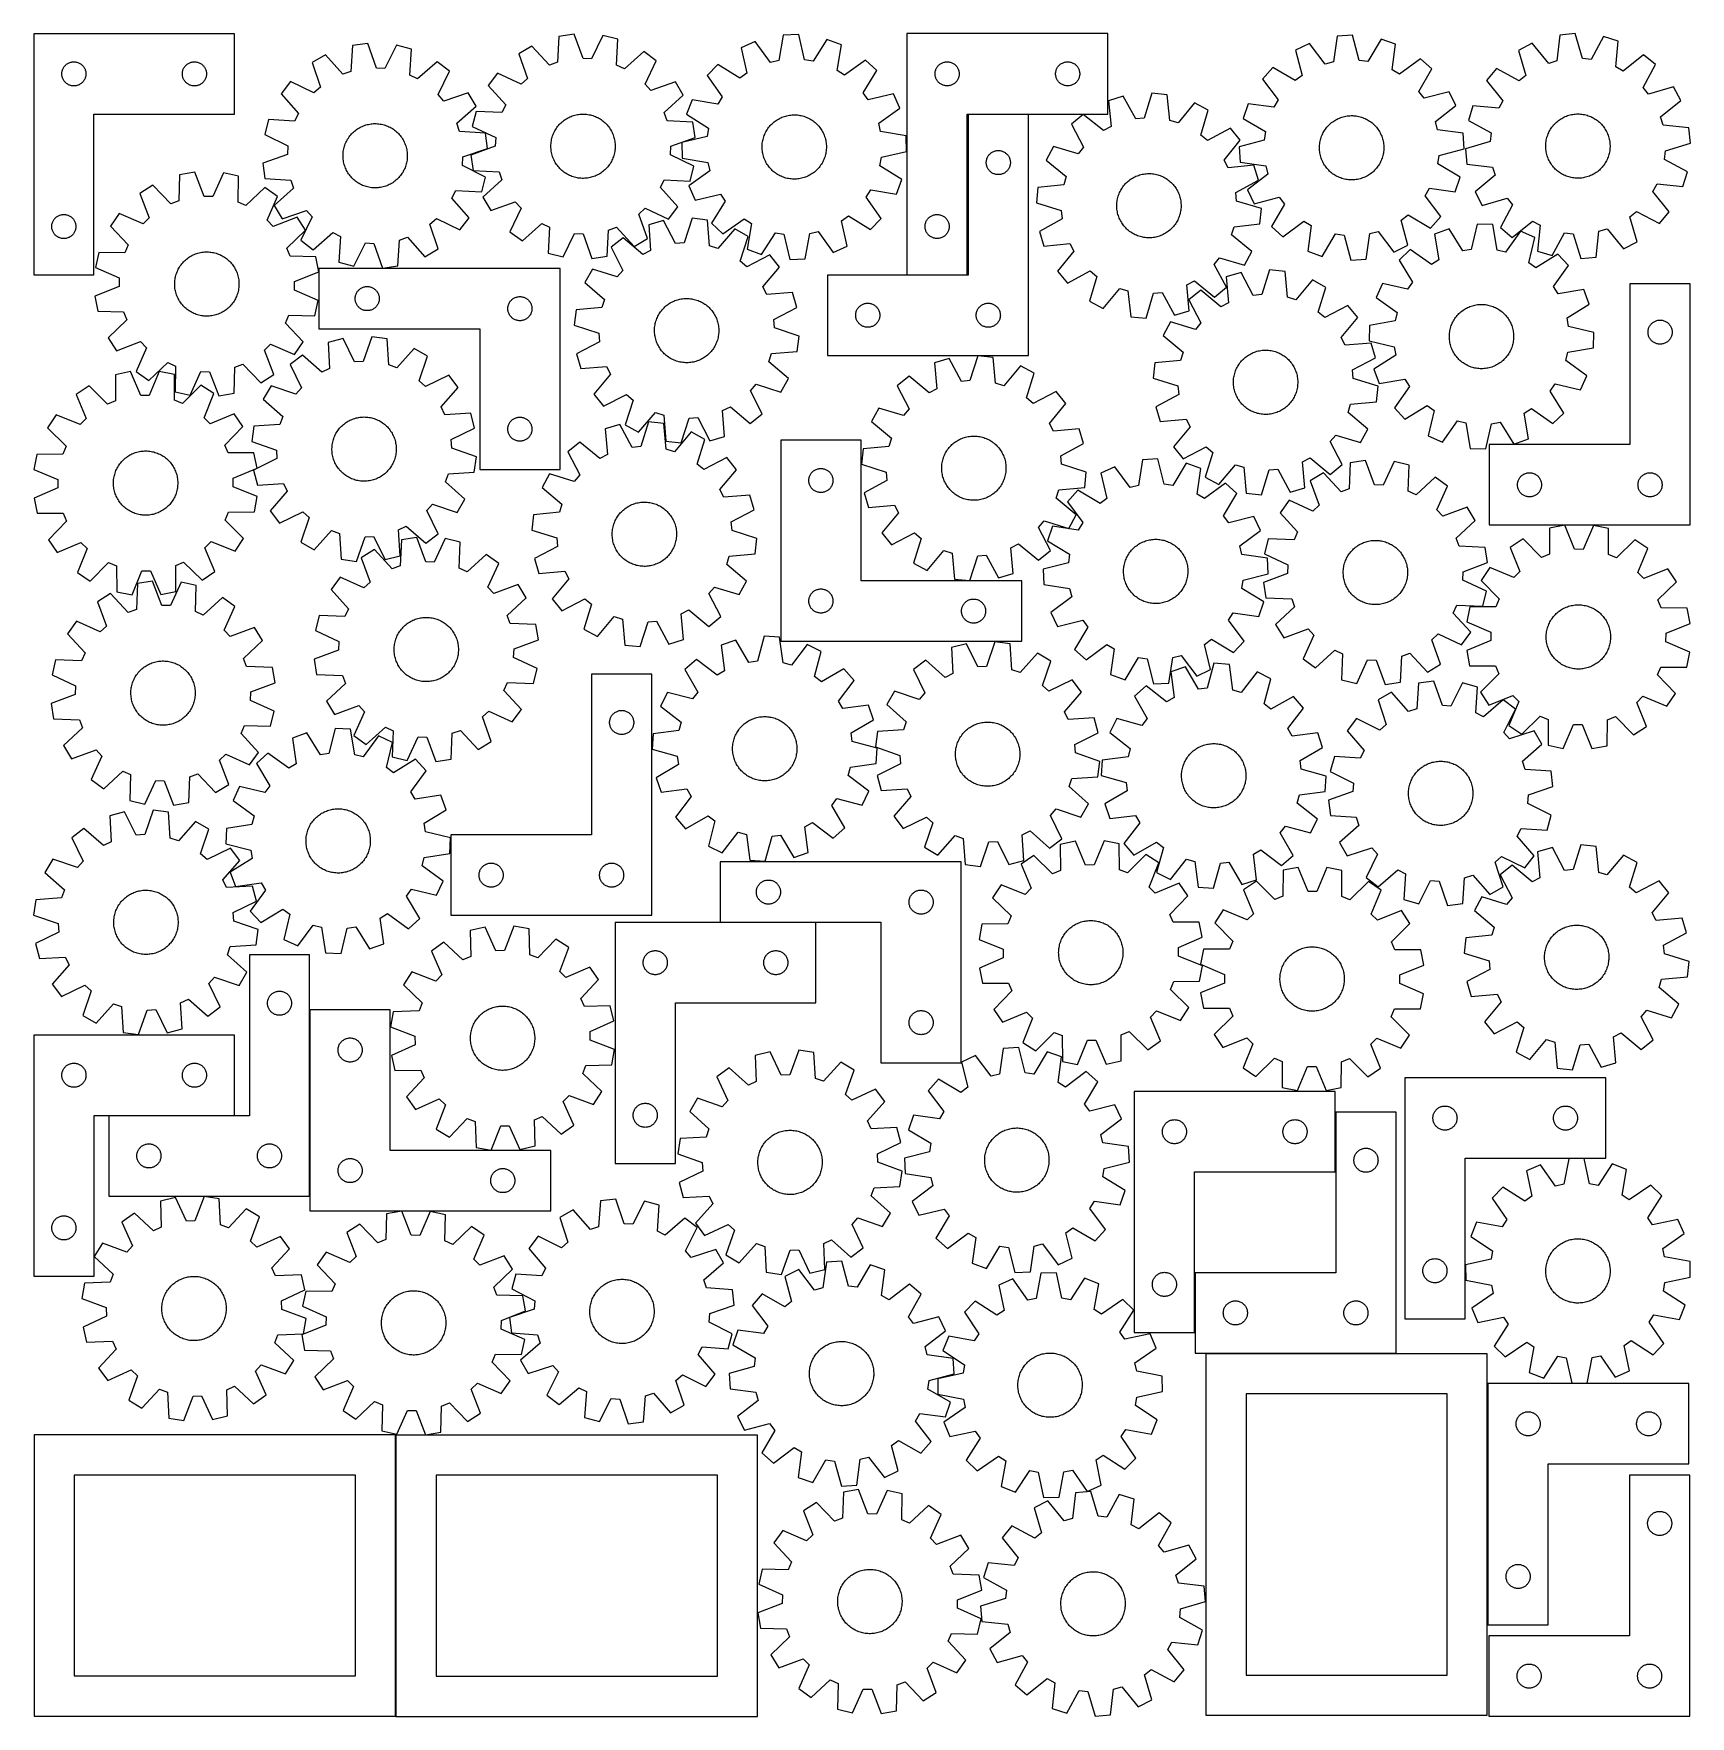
# Model space of a CAD drawing. Header units: millimetres. Extents: x 7 to 1243, y 7 to 1263.
import ezdxf

# ---------------------------------------------------------------- set-up
doc = ezdxf.new("R2010")
doc.units = ezdxf.units.MM
doc.layers.add('CUT', color=7, linetype='CONTINUOUS', true_color=0x000000)

msp = doc.modelspace()

# ---------------------------------------------------------------- linework, layer by layer
at = {"layer": 'CUT'}
for p, q in [((6.541678, 1263.056456), (6.541678, 1083.056456)), ((156.541678, 1263.056456), (6.541678, 1263.056456)), ((156.541678, 1203.056456), (156.541678, 1263.056456)), ((398.728882, 1261.058858), (397.711402, 1241.709254)), ((410.140286, 1262.751582), (398.728882, 1261.058858)), ((416.730853, 1244.530527), (410.140286, 1262.751582)), ((431.497738, 1261.702361), (423.152936, 1244.215031)), ((442.688278, 1258.899278), (431.497738, 1261.702361)), ((441.804273, 1239.543118), (442.688278, 1258.899278)), ((545.349666, 1257.266174), (534.825858, 1252.540191)), ((556.637669, 1241.517414), (545.349666, 1257.266174)), ((566.190379, 1262.052226), (562.904371, 1242.956558)), ((577.721666, 1262.391178), (566.190379, 1262.052226)), ((582.123631, 1243.52149), (577.721666, 1262.391178)), ((598.807517, 1258.837519), (588.464046, 1242.452922)), ((609.590748, 1254.737837), (598.807517, 1258.837519)), ((658.564261, 1263.075987), (658.564261, 1083.075987)), ((808.564261, 1263.075987), (658.564261, 1263.075987)), ((808.564261, 1203.075987), (808.564261, 1263.075987)), ((979.831306, 1261.177801), (977.130228, 1241.990655)), ((991.346855, 1261.86889), (979.831306, 1261.177801)), ((996.323257, 1243.142496), (991.346855, 1261.86889)), ((1012.531432, 1258.961088), (1002.693358, 1242.268133)), ((1023.43488, 1255.19276), (1012.531432, 1258.961088)), ((1145.920453, 1262.003756), (1143.870777, 1242.736134)), ((1157.405989, 1263.08447), (1145.920453, 1262.003756)), ((1163.013783, 1244.537366), (1157.405989, 1263.08447)), ((1178.676896, 1260.895839), (1169.409842, 1243.879255)), ((1189.701718, 1257.498964), (1178.676896, 1260.895839)), ((1187.784975, 1238.217665), (1189.701718, 1257.498964)), ((224.390419, 1247.253772), (214.416117, 1241.457328)), ((237.257424, 1232.766447), (224.390419, 1247.253772)), ((244.619249, 1254.184577), (243.340135, 1234.850506)), ((256.052505, 1255.722793), (244.619249, 1254.184577)), ((262.396008, 1237.41426), (256.052505, 1255.722793)), ((277.393811, 1254.384784), (268.813236, 1237.011927)), ((288.545413, 1251.430592), (277.393811, 1254.384784)), ((287.399673, 1232.08816), (288.545413, 1251.430592)), ((378.59565, 1253.855068), (368.700664, 1247.92424)), ((368.700664, 1247.92424), (375.165408, 1229.658165)), ((391.657436, 1239.543109), (378.59565, 1253.855068)), ((423.152936, 1244.215031), (416.730853, 1244.530527)), ((462.018471, 1249.756782), (447.616769, 1236.794013)), ((471.28449, 1242.884637), (462.018471, 1249.756782)), ((534.825858, 1252.540191), (539.097578, 1233.640592)), ((606.436517, 1235.61996), (609.590748, 1254.737837)), ((959.146541, 1255.757274), (948.77203, 1250.711982)), ((948.77203, 1250.711982), (953.619162, 1231.951712)), ((970.910418, 1240.360728), (959.146541, 1255.757274)), ((1020.866195, 1235.987441), (1023.43488, 1255.19276)), ((1041.894109, 1244.399315), (1026.416797, 1232.741904)), ((1050.525505, 1236.745265), (1041.894109, 1244.399315)), ((1125.431144, 1255.885763), (1115.233464, 1250.49199)), ((1115.233464, 1250.49199), (1120.71321, 1231.906651)), ((1137.70974, 1240.896483), (1125.431144, 1255.885763)), ((1169.409842, 1243.879255), (1163.013783, 1244.537366)), ((1208.515922, 1247.336909), (1193.442316, 1235.161984)), ((1217.401602, 1239.979589), (1208.515922, 1247.336909)), ((27.541678, 1233.056456), (27.560948, 1233.645084)), ((27.560948, 1232.467828), (27.541678, 1233.056456)), ((27.560948, 1233.645084), (27.618675, 1234.231192)), ((27.618675, 1231.88172), (27.560948, 1232.467828)), ((27.618675, 1234.231192), (27.714611, 1234.812269)), ((27.714611, 1231.300643), (27.618675, 1231.88172)), ((27.714611, 1234.812269), (27.848346, 1235.385827)), ((27.848346, 1235.385827), (28.019307, 1235.949411)), ((28.019307, 1235.949411), (28.226762, 1236.500607)), ((28.226762, 1236.500607), (28.469824, 1237.037054)), ((28.469824, 1237.037054), (28.74745, 1237.556456)), ((28.74745, 1237.556456), (29.058452, 1238.056588)), ((29.058452, 1238.056588), (29.401498, 1238.535309)), ((29.401498, 1238.535309), (29.77512, 1238.990568)), ((29.77512, 1238.990568), (30.177717, 1239.420417)), ((30.177717, 1239.420417), (30.607566, 1239.823014)), ((30.607566, 1239.823014), (31.062825, 1240.196636)), ((31.062825, 1240.196636), (31.541546, 1240.539682)), ((31.541546, 1240.539682), (32.041678, 1240.850684)), ((32.041678, 1240.850684), (32.56108, 1241.128311)), ((32.56108, 1241.128311), (33.097527, 1241.371372)), ((33.097527, 1241.371372), (33.648723, 1241.578827)), ((33.648723, 1241.578827), (34.212307, 1241.749788)), ((34.212307, 1241.749788), (34.785865, 1241.883523)), ((34.785865, 1241.883523), (35.366943, 1241.97946)), ((35.366943, 1241.97946), (35.95305, 1242.037186)), ((35.95305, 1242.037186), (36.541678, 1242.056456)), ((36.541678, 1242.056456), (37.130306, 1242.037186)), ((37.130306, 1242.037186), (37.716414, 1241.97946)), ((37.716414, 1241.97946), (38.297491, 1241.883523)), ((38.297491, 1241.883523), (38.87105, 1241.749788)), ((38.87105, 1241.749788), (39.434633, 1241.578827)), ((39.434633, 1241.578827), (39.985829, 1241.371372)), ((39.985829, 1241.371372), (40.522276, 1241.128311)), ((40.522276, 1241.128311), (41.041678, 1240.850684)), ((41.041678, 1240.850684), (41.54181, 1240.539682)), ((41.54181, 1240.539682), (42.020531, 1240.196636)), ((42.020531, 1240.196636), (42.475791, 1239.823014)), ((42.475791, 1239.823014), (42.905639, 1239.420417)), ((42.905639, 1239.420417), (43.308237, 1238.990568)), ((43.308237, 1238.990568), (43.681858, 1238.535309)), ((43.681858, 1238.535309), (44.024905, 1238.056588)), ((44.024905, 1238.056588), (44.335907, 1237.556456)), ((44.335907, 1237.556456), (44.613533, 1237.037054)), ((44.613533, 1237.037054), (44.856594, 1236.500607)), ((44.856594, 1236.500607), (45.064049, 1235.949411)), ((45.064049, 1235.949411), (45.235011, 1235.385827)), ((45.235011, 1235.385827), (45.368746, 1234.812269)), ((45.368746, 1234.812269), (45.464682, 1234.231192)), ((45.464682, 1231.88172), (45.368746, 1231.300643)), ((45.464682, 1234.231192), (45.522409, 1233.645084)), ((45.522409, 1232.467828), (45.464682, 1231.88172)), ((45.522409, 1233.645084), (45.541678, 1233.056456)), ((45.541678, 1233.056456), (45.522409, 1232.467828)), ((117.541678, 1233.056456), (117.560948, 1233.645084)), ((117.560948, 1232.467828), (117.541678, 1233.056456)), ((117.560948, 1233.645084), (117.618675, 1234.231192)), ((117.618675, 1231.88172), (117.560948, 1232.467828)), ((117.618675, 1234.231192), (117.714611, 1234.812269)), ((117.714611, 1231.300643), (117.618675, 1231.88172)), ((117.714611, 1234.812269), (117.848346, 1235.385827)), ((117.848346, 1235.385827), (118.019307, 1235.949411)), ((118.019307, 1235.949411), (118.226762, 1236.500607)), ((118.226762, 1236.500607), (118.469824, 1237.037054)), ((118.469824, 1237.037054), (118.74745, 1237.556456)), ((118.74745, 1237.556456), (119.058452, 1238.056588)), ((119.058452, 1238.056588), (119.401498, 1238.535309)), ((119.401498, 1238.535309), (119.77512, 1238.990568)), ((119.77512, 1238.990568), (120.177717, 1239.420417)), ((120.177717, 1239.420417), (120.607566, 1239.823014)), ((120.607566, 1239.823014), (121.062825, 1240.196636)), ((121.062825, 1240.196636), (121.541546, 1240.539682)), ((121.541546, 1240.539682), (122.041678, 1240.850684)), ((122.041678, 1240.850684), (122.56108, 1241.128311)), ((122.56108, 1241.128311), (123.097527, 1241.371372)), ((123.097527, 1241.371372), (123.648723, 1241.578827)), ((123.648723, 1241.578827), (124.212307, 1241.749788)), ((124.212307, 1241.749788), (124.785865, 1241.883523)), ((124.785865, 1241.883523), (125.366943, 1241.97946)), ((125.366943, 1241.97946), (125.95305, 1242.037186)), ((125.95305, 1242.037186), (126.541678, 1242.056456)), ((126.541678, 1242.056456), (127.130306, 1242.037186)), ((127.130306, 1242.037186), (127.716414, 1241.97946)), ((127.716414, 1241.97946), (128.297491, 1241.883523)), ((128.297491, 1241.883523), (128.87105, 1241.749788)), ((128.87105, 1241.749788), (129.434633, 1241.578827)), ((129.434633, 1241.578827), (129.985829, 1241.371372)), ((129.985829, 1241.371372), (130.522276, 1241.128311)), ((130.522276, 1241.128311), (131.041678, 1240.850684)), ((131.041678, 1240.850684), (131.54181, 1240.539682)), ((131.54181, 1240.539682), (132.020531, 1240.196636)), ((132.020531, 1240.196636), (132.475791, 1239.823014)), ((132.475791, 1239.823014), (132.905639, 1239.420417)), ((132.905639, 1239.420417), (133.308237, 1238.990568)), ((133.308237, 1238.990568), (133.681858, 1238.535309)), ((133.681858, 1238.535309), (134.024905, 1238.056588)), ((134.024905, 1238.056588), (134.335907, 1237.556456)), ((134.335907, 1237.556456), (134.613533, 1237.037054)), ((134.613533, 1237.037054), (134.856594, 1236.500607)), ((134.856594, 1236.500607), (135.064049, 1235.949411)), ((135.064049, 1235.949411), (135.235011, 1235.385827)), ((135.235011, 1235.385827), (135.368746, 1234.812269)), ((135.368746, 1234.812269), (135.464682, 1234.231192)), ((135.464682, 1231.88172), (135.368746, 1231.300643)), ((135.464682, 1234.231192), (135.522409, 1233.645084)), ((135.522409, 1232.467828), (135.464682, 1231.88172)), ((135.522409, 1233.645084), (135.541678, 1233.056456)), ((135.541678, 1233.056456), (135.522409, 1232.467828)), ((214.416117, 1241.457328), (220.633199, 1223.10548)), ((243.340135, 1234.850506), (237.257424, 1232.766447)), ((268.813236, 1237.011927), (262.396008, 1237.41426)), ((293.174453, 1229.260686), (287.399673, 1232.08816)), ((307.750175, 1242.027469), (293.174453, 1229.260686)), ((316.922391, 1235.030618), (307.750175, 1242.027469)), ((308.461837, 1217.598997), (316.922391, 1235.030618)), ((352.856754, 1233.564152), (345.984609, 1224.298134)), ((370.40122, 1225.340155), (352.856754, 1233.564152)), ((397.711402, 1241.709254), (391.657436, 1239.543109)), ((447.616769, 1236.794013), (441.804273, 1239.543118)), ((463.060493, 1225.340171), (471.28449, 1242.884637)), ((517.403093, 1240.143059), (509.488917, 1231.749532)), ((509.488917, 1231.749532), (520.668035, 1215.923297)), ((533.858637, 1229.912834), (517.403093, 1240.143059)), ((539.097578, 1233.640592), (533.858637, 1229.912834)), ((562.904371, 1242.956558), (556.637669, 1241.517414)), ((588.464046, 1242.452922), (582.123631, 1243.52149)), ((611.885373, 1232.20636), (606.436517, 1235.61996)), ((627.711608, 1243.385478), (611.885373, 1232.20636)), ((625.87491, 1219.015758), (636.105134, 1235.471302)), ((636.105134, 1235.471302), (627.711608, 1243.385478)), ((679.564261, 1233.075987), (679.583531, 1233.664615)), ((679.583531, 1232.487359), (679.564261, 1233.075987)), ((679.583531, 1233.664615), (679.641258, 1234.250723)), ((679.641258, 1231.901251), (679.583531, 1232.487359)), ((679.641258, 1234.250723), (679.737194, 1234.8318)), ((679.737194, 1231.320174), (679.641258, 1231.901251)), ((679.737194, 1234.8318), (679.870929, 1235.405359)), ((679.870929, 1235.405359), (680.04189, 1235.968942)), ((680.04189, 1235.968942), (680.249345, 1236.520138)), ((680.249345, 1236.520138), (680.492407, 1237.056585)), ((680.492407, 1237.056585), (680.770033, 1237.575987)), ((680.770033, 1237.575987), (681.081035, 1238.076119)), ((681.081035, 1238.076119), (681.424081, 1238.55484)), ((681.424081, 1238.55484), (681.797703, 1239.010099)), ((681.797703, 1239.010099), (682.2003, 1239.439948)), ((682.2003, 1239.439948), (682.630149, 1239.842545)), ((682.630149, 1239.842545), (683.085408, 1240.216167)), ((683.085408, 1240.216167), (683.564129, 1240.559214)), ((683.564129, 1240.559214), (684.064261, 1240.870216)), ((684.064261, 1240.870216), (684.583663, 1241.147842)), ((684.583663, 1241.147842), (685.12011, 1241.390903)), ((685.12011, 1241.390903), (685.671306, 1241.598358)), ((685.671306, 1241.598358), (686.23489, 1241.76932)), ((686.23489, 1241.76932), (686.808448, 1241.903055)), ((686.808448, 1241.903055), (687.389526, 1241.998991)), ((687.389526, 1241.998991), (687.975633, 1242.056717)), ((687.975633, 1242.056717), (688.564261, 1242.075987)), ((688.564261, 1242.075987), (689.152889, 1242.056717)), ((689.152889, 1242.056717), (689.738997, 1241.998991)), ((689.738997, 1241.998991), (690.320074, 1241.903055)), ((690.320074, 1241.903055), (690.893633, 1241.76932)), ((690.893633, 1241.76932), (691.457216, 1241.598358)), ((691.457216, 1241.598358), (692.008412, 1241.390903)), ((692.008412, 1241.390903), (692.544859, 1241.147842)), ((692.544859, 1241.147842), (693.064261, 1240.870216)), ((693.064261, 1240.870216), (693.564393, 1240.559214)), ((693.564393, 1240.559214), (694.043114, 1240.216167)), ((694.043114, 1240.216167), (694.498374, 1239.842545)), ((694.498374, 1239.842545), (694.928222, 1239.439948)), ((694.928222, 1239.439948), (695.33082, 1239.010099)), ((695.33082, 1239.010099), (695.704441, 1238.55484)), ((695.704441, 1238.55484), (696.047488, 1238.076119)), ((696.047488, 1238.076119), (696.35849, 1237.575987)), ((696.35849, 1237.575987), (696.636116, 1237.056585)), ((696.636116, 1237.056585), (696.879177, 1236.520138)), ((696.879177, 1236.520138), (697.086632, 1235.968942)), ((697.086632, 1235.968942), (697.257594, 1235.405359)), ((697.257594, 1235.405359), (697.391329, 1234.8318)), ((697.391329, 1234.8318), (697.487265, 1234.250723)), ((697.487265, 1231.901251), (697.391329, 1231.320174)), ((697.487265, 1234.250723), (697.544992, 1233.664615)), ((697.544992, 1232.487359), (697.487265, 1231.901251)), ((697.544992, 1233.664615), (697.564261, 1233.075987)), ((697.564261, 1233.075987), (697.544992, 1232.487359)), ((769.564261, 1233.075987), (769.583531, 1233.664615)), ((769.583531, 1232.487359), (769.564261, 1233.075987)), ((769.583531, 1233.664615), (769.641258, 1234.250723)), ((769.641258, 1231.901251), (769.583531, 1232.487359)), ((769.641258, 1234.250723), (769.737194, 1234.8318)), ((769.737194, 1231.320174), (769.641258, 1231.901251)), ((769.737194, 1234.8318), (769.870929, 1235.405359)), ((769.870929, 1235.405359), (770.04189, 1235.968942)), ((770.04189, 1235.968942), (770.249345, 1236.520138)), ((770.249345, 1236.520138), (770.492407, 1237.056585)), ((770.492407, 1237.056585), (770.770033, 1237.575987)), ((770.770033, 1237.575987), (771.081035, 1238.076119)), ((771.081035, 1238.076119), (771.424081, 1238.55484)), ((771.424081, 1238.55484), (771.797703, 1239.010099)), ((771.797703, 1239.010099), (772.2003, 1239.439948)), ((772.2003, 1239.439948), (772.630149, 1239.842545)), ((772.630149, 1239.842545), (773.085408, 1240.216167)), ((773.085408, 1240.216167), (773.564129, 1240.559214)), ((773.564129, 1240.559214), (774.064261, 1240.870216)), ((774.064261, 1240.870216), (774.583663, 1241.147842)), ((774.583663, 1241.147842), (775.12011, 1241.390903)), ((775.12011, 1241.390903), (775.671306, 1241.598358)), ((775.671306, 1241.598358), (776.23489, 1241.76932)), ((776.23489, 1241.76932), (776.808448, 1241.903055)), ((776.808448, 1241.903055), (777.389526, 1241.998991)), ((777.389526, 1241.998991), (777.975633, 1242.056717)), ((777.975633, 1242.056717), (778.564261, 1242.075987)), ((778.564261, 1242.075987), (779.152889, 1242.056717)), ((779.152889, 1242.056717), (779.738997, 1241.998991)), ((779.738997, 1241.998991), (780.320074, 1241.903055)), ((780.320074, 1241.903055), (780.893633, 1241.76932)), ((780.893633, 1241.76932), (781.457216, 1241.598358)), ((781.457216, 1241.598358), (782.008412, 1241.390903)), ((782.008412, 1241.390903), (782.544859, 1241.147842)), ((782.544859, 1241.147842), (783.064261, 1240.870216)), ((783.064261, 1240.870216), (783.564393, 1240.559214)), ((783.564393, 1240.559214), (784.043114, 1240.216167)), ((784.043114, 1240.216167), (784.498374, 1239.842545)), ((784.498374, 1239.842545), (784.928222, 1239.439948)), ((784.928222, 1239.439948), (785.33082, 1239.010099)), ((785.33082, 1239.010099), (785.704441, 1238.55484)), ((785.704441, 1238.55484), (786.047488, 1238.076119)), ((786.047488, 1238.076119), (786.35849, 1237.575987)), ((786.35849, 1237.575987), (786.636116, 1237.056585)), ((786.636116, 1237.056585), (786.879177, 1236.520138)), ((786.879177, 1236.520138), (787.086632, 1235.968942)), ((787.086632, 1235.968942), (787.257594, 1235.405359)), ((787.257594, 1235.405359), (787.391329, 1234.8318)), ((787.391329, 1234.8318), (787.487265, 1234.250723)), ((787.487265, 1231.901251), (787.391329, 1231.320174)), ((787.487265, 1234.250723), (787.544992, 1233.664615)), ((787.544992, 1232.487359), (787.487265, 1231.901251)), ((787.544992, 1233.664615), (787.564261, 1233.075987)), ((787.564261, 1233.075987), (787.544992, 1232.487359)), ((931.736145, 1237.788351), (924.082096, 1229.156955)), ((948.496553, 1228.065638), (931.736145, 1237.788351)), ((953.619162, 1231.951712), (948.496553, 1228.065638)), ((977.130228, 1241.990655), (970.910418, 1240.360728)), ((1002.693358, 1242.268133), (996.323257, 1243.142496)), ((1026.416797, 1232.741904), (1020.866195, 1235.987441)), ((1040.802792, 1219.984857), (1050.525505, 1236.745265)), ((1098.645066, 1236.998782), (1091.287746, 1228.113102)), ((1115.725158, 1227.849308), (1098.645066, 1236.998782)), ((1120.71321, 1231.906651), (1115.725158, 1227.849308)), ((1143.870777, 1242.736134), (1137.70974, 1240.896483)), ((1193.442316, 1235.161984), (1187.784975, 1238.217665)), ((1208.252128, 1222.899497), (1217.401602, 1239.979589)), ((27.848346, 1230.727084), (27.714611, 1231.300643)), ((28.019307, 1230.163501), (27.848346, 1230.727084)), ((28.226762, 1229.612305), (28.019307, 1230.163501)), ((28.469824, 1229.075858), (28.226762, 1229.612305)), ((28.74745, 1228.556456), (28.469824, 1229.075858)), ((29.058452, 1228.056324), (28.74745, 1228.556456)), ((29.401498, 1227.577603), (29.058452, 1228.056324)), ((29.77512, 1227.122344), (29.401498, 1227.577603)), ((30.177717, 1226.692495), (29.77512, 1227.122344)), ((30.607566, 1226.289898), (30.177717, 1226.692495)), ((31.062825, 1225.916276), (30.607566, 1226.289898)), ((31.541546, 1225.573229), (31.062825, 1225.916276)), ((32.041678, 1225.262227), (31.541546, 1225.573229)), ((32.56108, 1224.984601), (32.041678, 1225.262227)), ((33.097527, 1224.74154), (32.56108, 1224.984601)), ((33.648723, 1224.534085), (33.097527, 1224.74154)), ((34.212307, 1224.363123), (33.648723, 1224.534085)), ((34.785865, 1224.229388), (34.212307, 1224.363123)), ((35.366943, 1224.133452), (34.785865, 1224.229388)), ((35.95305, 1224.075726), (35.366943, 1224.133452)), ((36.541678, 1224.056456), (35.95305, 1224.075726)), ((37.130306, 1224.075726), (36.541678, 1224.056456)), ((37.716414, 1224.133452), (37.130306, 1224.075726)), ((38.297491, 1224.229388), (37.716414, 1224.133452)), ((38.87105, 1224.363123), (38.297491, 1224.229388)), ((39.434633, 1224.534085), (38.87105, 1224.363123)), ((39.985829, 1224.74154), (39.434633, 1224.534085)), ((40.522276, 1224.984601), (39.985829, 1224.74154)), ((41.041678, 1225.262227), (40.522276, 1224.984601)), ((41.54181, 1225.573229), (41.041678, 1225.262227)), ((42.020531, 1225.916276), (41.54181, 1225.573229)), ((42.475791, 1226.289898), (42.020531, 1225.916276)), ((42.905639, 1226.692495), (42.475791, 1226.289898)), ((43.308237, 1227.122344), (42.905639, 1226.692495)), ((43.681858, 1227.577603), (43.308237, 1227.122344)), ((44.024905, 1228.056324), (43.681858, 1227.577603)), ((44.335907, 1228.556456), (44.024905, 1228.056324)), ((44.613533, 1229.075858), (44.335907, 1228.556456)), ((44.856594, 1229.612305), (44.613533, 1229.075858)), ((45.064049, 1230.163501), (44.856594, 1229.612305)), ((45.235011, 1230.727084), (45.064049, 1230.163501)), ((45.368746, 1231.300643), (45.235011, 1230.727084)), ((117.848346, 1230.727084), (117.714611, 1231.300643)), ((118.019307, 1230.163501), (117.848346, 1230.727084)), ((118.226762, 1229.612305), (118.019307, 1230.163501)), ((118.469824, 1229.075858), (118.226762, 1229.612305)), ((118.74745, 1228.556456), (118.469824, 1229.075858)), ((119.058452, 1228.056324), (118.74745, 1228.556456)), ((119.401498, 1227.577603), (119.058452, 1228.056324)), ((119.77512, 1227.122344), (119.401498, 1227.577603)), ((120.177717, 1226.692495), (119.77512, 1227.122344)), ((120.607566, 1226.289898), (120.177717, 1226.692495)), ((121.062825, 1225.916276), (120.607566, 1226.289898)), ((121.541546, 1225.573229), (121.062825, 1225.916276)), ((122.041678, 1225.262227), (121.541546, 1225.573229)), ((122.56108, 1224.984601), (122.041678, 1225.262227)), ((123.097527, 1224.74154), (122.56108, 1224.984601)), ((123.648723, 1224.534085), (123.097527, 1224.74154)), ((124.212307, 1224.363123), (123.648723, 1224.534085)), ((124.785865, 1224.229388), (124.212307, 1224.363123)), ((125.366943, 1224.133452), (124.785865, 1224.229388)), ((125.95305, 1224.075726), (125.366943, 1224.133452)), ((126.541678, 1224.056456), (125.95305, 1224.075726)), ((127.130306, 1224.075726), (126.541678, 1224.056456)), ((127.716414, 1224.133452), (127.130306, 1224.075726)), ((128.297491, 1224.229388), (127.716414, 1224.133452)), ((128.87105, 1224.363123), (128.297491, 1224.229388)), ((129.434633, 1224.534085), (128.87105, 1224.363123)), ((129.985829, 1224.74154), (129.434633, 1224.534085)), ((130.522276, 1224.984601), (129.985829, 1224.74154)), ((131.041678, 1225.262227), (130.522276, 1224.984601)), ((131.54181, 1225.573229), (131.041678, 1225.262227)), ((132.020531, 1225.916276), (131.54181, 1225.573229)), ((132.475791, 1226.289898), (132.020531, 1225.916276)), ((132.905639, 1226.692495), (132.475791, 1226.289898)), ((133.308237, 1227.122344), (132.905639, 1226.692495)), ((133.681858, 1227.577603), (133.308237, 1227.122344)), ((134.024905, 1228.056324), (133.681858, 1227.577603)), ((134.335907, 1228.556456), (134.024905, 1228.056324)), ((134.613533, 1229.075858), (134.335907, 1228.556456)), ((134.856594, 1229.612305), (134.613533, 1229.075858)), ((135.064049, 1230.163501), (134.856594, 1229.612305)), ((135.235011, 1230.727084), (135.064049, 1230.163501)), ((135.368746, 1231.300643), (135.235011, 1230.727084)), ((198.379419, 1227.312861), (191.382569, 1218.140645)), ((215.811041, 1218.852307), (198.379419, 1227.312861)), ((220.633199, 1223.10548), (215.811041, 1218.852307)), ((331.066858, 1218.993921), (312.71501, 1212.776839)), ((336.863302, 1209.019619), (331.066858, 1218.993921)), ((345.984609, 1224.298134), (358.947378, 1209.896431)), ((375.165408, 1229.658165), (370.40122, 1225.340155)), ((467.378502, 1220.575983), (463.060493, 1225.340171)), ((485.644577, 1227.040727), (467.378502, 1220.575983)), ((491.575406, 1217.145741), (485.644577, 1227.040727)), ((629.602668, 1213.776817), (625.87491, 1219.015758)), ((679.870929, 1230.746616), (679.737194, 1231.320174)), ((680.04189, 1230.183032), (679.870929, 1230.746616)), ((680.249345, 1229.631836), (680.04189, 1230.183032)), ((680.492407, 1229.095389), (680.249345, 1229.631836)), ((680.770033, 1228.575987), (680.492407, 1229.095389)), ((681.081035, 1228.075855), (680.770033, 1228.575987)), ((681.424081, 1227.597134), (681.081035, 1228.075855)), ((681.797703, 1227.141875), (681.424081, 1227.597134)), ((682.2003, 1226.712026), (681.797703, 1227.141875)), ((682.630149, 1226.309429), (682.2003, 1226.712026)), ((683.085408, 1225.935807), (682.630149, 1226.309429)), ((683.564129, 1225.592761), (683.085408, 1225.935807)), ((684.064261, 1225.281758), (683.564129, 1225.592761)), ((684.583663, 1225.004132), (684.064261, 1225.281758)), ((685.12011, 1224.761071), (684.583663, 1225.004132)), ((685.671306, 1224.553616), (685.12011, 1224.761071)), ((686.23489, 1224.382655), (685.671306, 1224.553616)), ((686.808448, 1224.24892), (686.23489, 1224.382655)), ((687.389526, 1224.152983), (686.808448, 1224.24892)), ((687.975633, 1224.095257), (687.389526, 1224.152983)), ((688.564261, 1224.075987), (687.975633, 1224.095257)), ((689.152889, 1224.095257), (688.564261, 1224.075987)), ((689.738997, 1224.152983), (689.152889, 1224.095257)), ((690.320074, 1224.24892), (689.738997, 1224.152983)), ((690.893633, 1224.382655), (690.320074, 1224.24892)), ((691.457216, 1224.553616), (690.893633, 1224.382655)), ((692.008412, 1224.761071), (691.457216, 1224.553616)), ((692.544859, 1225.004132), (692.008412, 1224.761071)), ((693.064261, 1225.281758), (692.544859, 1225.004132)), ((693.564393, 1225.592761), (693.064261, 1225.281758)), ((694.043114, 1225.935807), (693.564393, 1225.592761)), ((694.498374, 1226.309429), (694.043114, 1225.935807)), ((694.928222, 1226.712026), (694.498374, 1226.309429)), ((695.33082, 1227.141875), (694.928222, 1226.712026)), ((695.704441, 1227.597134), (695.33082, 1227.141875)), ((696.047488, 1228.075855), (695.704441, 1227.597134)), ((696.35849, 1228.575987), (696.047488, 1228.075855)), ((696.636116, 1229.095389), (696.35849, 1228.575987)), ((696.879177, 1229.631836), (696.636116, 1229.095389)), ((697.086632, 1230.183032), (696.879177, 1229.631836)), ((697.257594, 1230.746616), (697.086632, 1230.183032)), ((697.391329, 1231.320174), (697.257594, 1230.746616)), ((769.870929, 1230.746616), (769.737194, 1231.320174)), ((770.04189, 1230.183032), (769.870929, 1230.746616)), ((770.249345, 1229.631836), (770.04189, 1230.183032)), ((770.492407, 1229.095389), (770.249345, 1229.631836)), ((770.770033, 1228.575987), (770.492407, 1229.095389)), ((771.081035, 1228.075855), (770.770033, 1228.575987)), ((771.424081, 1227.597134), (771.081035, 1228.075855)), ((771.797703, 1227.141875), (771.424081, 1227.597134)), ((772.2003, 1226.712026), (771.797703, 1227.141875)), ((772.630149, 1226.309429), (772.2003, 1226.712026)), ((773.085408, 1225.935807), (772.630149, 1226.309429)), ((773.564129, 1225.592761), (773.085408, 1225.935807)), ((774.064261, 1225.281758), (773.564129, 1225.592761)), ((774.583663, 1225.004132), (774.064261, 1225.281758)), ((775.12011, 1224.761071), (774.583663, 1225.004132)), ((775.671306, 1224.553616), (775.12011, 1224.761071)), ((776.23489, 1224.382655), (775.671306, 1224.553616)), ((776.808448, 1224.24892), (776.23489, 1224.382655)), ((777.389526, 1224.152983), (776.808448, 1224.24892)), ((777.975633, 1224.095257), (777.389526, 1224.152983)), ((778.564261, 1224.075987), (777.975633, 1224.095257)), ((779.152889, 1224.095257), (778.564261, 1224.075987)), ((779.738997, 1224.152983), (779.152889, 1224.095257)), ((780.320074, 1224.24892), (779.738997, 1224.152983)), ((780.893633, 1224.382655), (780.320074, 1224.24892)), ((781.457216, 1224.553616), (780.893633, 1224.382655)), ((782.008412, 1224.761071), (781.457216, 1224.553616)), ((782.544859, 1225.004132), (782.008412, 1224.761071)), ((783.064261, 1225.281758), (782.544859, 1225.004132)), ((783.564393, 1225.592761), (783.064261, 1225.281758)), ((784.043114, 1225.935807), (783.564393, 1225.592761)), ((784.498374, 1226.309429), (784.043114, 1225.935807)), ((784.928222, 1226.712026), (784.498374, 1226.309429)), ((785.33082, 1227.141875), (784.928222, 1226.712026)), ((785.704441, 1227.597134), (785.33082, 1227.141875)), ((786.047488, 1228.075855), (785.704441, 1227.597134)), ((786.35849, 1228.575987), (786.047488, 1228.075855)), ((786.636116, 1229.095389), (786.35849, 1228.575987)), ((786.879177, 1229.631836), (786.636116, 1229.095389)), ((787.086632, 1230.183032), (786.879177, 1229.631836)), ((787.257594, 1230.746616), (787.086632, 1230.183032)), ((787.391329, 1231.320174), (787.257594, 1230.746616)), ((924.082096, 1229.156955), (935.739506, 1213.679642)), ((1044.688866, 1214.862248), (1040.802792, 1219.984857)), ((1063.449136, 1219.709381), (1044.688866, 1214.862248)), ((1068.494428, 1209.334869), (1063.449136, 1219.709381)), ((1091.287746, 1228.113102), (1103.462672, 1213.039496)), ((1212.309471, 1217.911445), (1208.252128, 1222.899497)), ((1230.894809, 1223.391191), (1212.309471, 1217.911445)), ((1236.288583, 1213.193511), (1230.894809, 1223.391191)), ((191.382569, 1218.140645), (204.149352, 1203.564923)), ((312.71501, 1212.776839), (308.461837, 1217.598997)), ((322.375976, 1196.152614), (336.863302, 1209.019619)), ((358.947378, 1209.896431), (356.198273, 1204.083935)), ((477.263447, 1204.083955), (491.575406, 1217.145741)), ((498.136558, 1213.628673), (494.036876, 1202.845442)), ((517.254435, 1210.474442), (498.136558, 1213.628673)), ((520.668035, 1215.923297), (517.254435, 1210.474442)), ((648.502266, 1218.048537), (629.602668, 1213.776817)), ((637.47949, 1196.236726), (653.228249, 1207.524729)), ((653.228249, 1207.524729), (648.502266, 1218.048537)), ((820.093642, 1216.385911), (809.067859, 1212.992156)), ((809.067859, 1212.992156), (810.979145, 1193.710315)), ((829.35588, 1199.366705), (820.093642, 1216.385911)), ((841.365168, 1218.568521), (835.752125, 1200.023005)), ((852.850398, 1217.484557), (841.365168, 1218.568521)), ((854.894621, 1198.216356), (852.850398, 1217.484557)), ((873.337974, 1211.360765), (861.055136, 1196.374961)), ((883.534127, 1205.964106), (873.337974, 1211.360765)), ((913.28865, 1210.697725), (909.520323, 1199.794278)), ((932.493969, 1208.129041), (913.28865, 1210.697725)), ((935.739506, 1213.679642), (932.493969, 1208.129041)), ((1053.097882, 1197.570992), (1068.494428, 1209.334869)), ((1081.125691, 1209.298899), (1077.728816, 1198.274076)), ((1100.406991, 1207.382156), (1081.125691, 1209.298899)), ((1103.462672, 1213.039496), (1100.406991, 1207.382156)), ((1221.299303, 1200.914915), (1236.288583, 1213.193511)), ((51.541678, 1083.056456), (51.541678, 1203.056456)), ((51.541678, 1203.056456), (156.541678, 1203.056456)), ((181.979445, 1198.935883), (179.025254, 1187.784281)), ((201.321878, 1197.790143), (181.979445, 1198.935883)), ((204.149352, 1203.564923), (201.321878, 1197.790143)), ((250.948193, 1193.451421), (251.836024, 1193.864278)), ((251.836024, 1193.864278), (252.739956, 1194.240579)), ((252.739956, 1194.240579), (253.658485, 1194.579696)), ((253.658485, 1194.579696), (254.590081, 1194.881066)), ((254.590081, 1194.881066), (255.533194, 1195.144186)), ((255.533194, 1195.144186), (256.486255, 1195.368619)), ((256.486255, 1195.368619), (257.447677, 1195.553991)), ((257.447677, 1195.553991), (258.41586, 1195.699994)), ((258.41586, 1195.699994), (259.389193, 1195.806385)), ((259.389193, 1195.806385), (260.366055, 1195.872986)), ((260.366055, 1195.872986), (261.34482, 1195.899687)), ((261.34482, 1195.899687), (262.323861, 1195.886443)), ((262.323861, 1195.886443), (263.301546, 1195.833277)), ((263.301546, 1195.833277), (264.276249, 1195.740276)), ((264.276249, 1195.740276), (265.246347, 1195.607596)), ((265.246347, 1195.607596), (266.210227, 1195.435458)), ((266.210227, 1195.435458), (267.166283, 1195.224148)), ((267.166283, 1195.224148), (268.112924, 1194.974017)), ((268.112924, 1194.974017), (269.048575, 1194.685482)), ((269.048575, 1194.685482), (269.971679, 1194.359024)), ((269.971679, 1194.359024), (270.880698, 1193.995185)), ((270.880698, 1193.995185), (271.774121, 1193.594571)), ((324.460036, 1190.069902), (322.375976, 1196.152614)), ((336.842112, 1204.967941), (334.03903, 1193.7774)), ((334.03903, 1193.7774), (351.52636, 1185.432599)), ((356.198273, 1204.083935), (336.842112, 1204.967941)), ((397.740166, 1193.685451), (398.35454, 1194.447842)), ((398.35454, 1194.447842), (398.999499, 1195.184539)), ((398.999499, 1195.184539), (399.67397, 1195.894317)), ((399.67397, 1195.894317), (400.376831, 1196.575992)), ((400.376831, 1196.575992), (401.106911, 1197.228432)), ((401.106911, 1197.228432), (401.862996, 1197.85055)), ((401.862996, 1197.85055), (402.643827, 1198.441311)), ((402.643827, 1198.441311), (403.448104, 1198.999731)), ((403.448104, 1198.999731), (404.27449, 1199.524881)), ((404.27449, 1199.524881), (405.121607, 1200.015887)), ((405.121607, 1200.015887), (405.988047, 1200.471931)), ((405.988047, 1200.471931), (406.872368, 1200.892255)), ((406.872368, 1200.892255), (407.773097, 1201.27616)), ((407.773097, 1201.27616), (408.688735, 1201.623005)), ((408.688735, 1201.623005), (409.617759, 1201.932214)), ((409.617759, 1201.932214), (410.558622, 1202.203272)), ((410.558622, 1202.203272), (411.509758, 1202.435728)), ((411.509758, 1202.435728), (412.469583, 1202.629195)), ((412.469583, 1202.629195), (413.436502, 1202.783351)), ((413.436502, 1202.783351), (414.408903, 1202.89794)), ((414.408903, 1202.89794), (415.385169, 1202.97277)), ((415.385169, 1202.97277), (416.363675, 1203.007718)), ((416.363675, 1203.007718), (417.342792, 1203.002724)), ((417.342792, 1203.002724), (418.320891, 1202.957798)), ((418.320891, 1202.957798), (419.296343, 1202.873014)), ((419.296343, 1202.873014), (420.267525, 1202.748514)), ((420.267525, 1202.748514), (421.232821, 1202.584503)), ((421.232821, 1202.584503), (422.190624, 1202.381257)), ((422.190624, 1202.381257), (423.139339, 1202.139112)), ((423.139339, 1202.139112), (424.077388, 1201.858471)), ((424.077388, 1201.858471), (425.00321, 1201.539803)), ((425.00321, 1201.539803), (425.915263, 1201.183637)), ((425.915263, 1201.183637), (426.812029, 1200.790566)), ((426.812029, 1200.790566), (427.692017, 1200.361244)), ((427.692017, 1200.361244), (428.55376, 1199.896386)), ((428.55376, 1199.896386), (429.395826, 1199.396766)), ((429.395826, 1199.396766), (430.216812, 1198.863214)), ((430.216812, 1198.863214), (431.015352, 1198.29662)), ((431.015352, 1198.29662), (431.790117, 1197.697926)), ((431.790117, 1197.697926), (432.539817, 1197.068129)), ((432.539817, 1197.068129), (433.263205, 1196.408276)), ((433.263205, 1196.408276), (433.959077, 1195.719467)), ((433.959077, 1195.719467), (434.626273, 1195.002847)), ((434.626273, 1195.002847), (435.263685, 1194.25961)), ((435.263685, 1194.25961), (435.87025, 1193.490992)), ((479.429592, 1198.029989), (477.263447, 1204.083955)), ((498.779195, 1197.012509), (479.429592, 1198.029989)), ((494.036876, 1202.845442), (510.421473, 1192.50197)), ((500.471919, 1185.601105), (498.779195, 1197.012509)), ((555.89421, 1193.715927), (556.532051, 1194.458797)), ((556.532051, 1194.458797), (557.19966, 1195.175032)), ((557.19966, 1195.175032), (557.895929, 1195.863439)), ((557.895929, 1195.863439), (558.619697, 1196.522875)), ((558.619697, 1196.522875), (559.36976, 1197.15224)), ((559.36976, 1197.15224), (560.14487, 1197.750487)), ((560.14487, 1197.750487), (560.943737, 1198.31662)), ((560.943737, 1198.31662), (561.765031, 1198.849698)), ((561.765031, 1198.849698), (562.607384, 1199.348833)), ((562.607384, 1199.348833), (563.469396, 1199.813194)), ((563.469396, 1199.813194), (564.349631, 1200.242008)), ((564.349631, 1200.242008), (565.246624, 1200.634562)), ((565.246624, 1200.634562), (566.158882, 1200.990202)), ((566.158882, 1200.990202), (567.084887, 1201.308337)), ((567.084887, 1201.308337), (568.023098, 1201.588436)), ((568.023098, 1201.588436), (568.971953, 1201.830034)), ((568.971953, 1201.830034), (569.929873, 1202.032729)), ((569.929873, 1202.032729), (570.895263, 1202.196182)), ((570.895263, 1202.196182), (571.866516, 1202.320123)), ((571.866516, 1202.320123), (572.842017, 1202.404344)), ((572.842017, 1202.404344), (573.820142, 1202.448706)), ((573.820142, 1202.448706), (574.799261, 1202.453135)), ((574.799261, 1202.453135), (575.777747, 1202.417623)), ((575.777747, 1202.417623), (576.75397, 1202.34223)), ((576.75397, 1202.34223), (577.726305, 1202.22708)), ((577.726305, 1202.22708), (578.693134, 1202.072367)), ((578.693134, 1202.072367), (579.652848, 1201.878346)), ((579.652848, 1201.878346), (580.60385, 1201.645342)), ((580.60385, 1201.645342), (581.544556, 1201.373741)), ((581.544556, 1201.373741), (582.473402, 1201.063997)), ((582.473402, 1201.063997), (583.38884, 1200.716624)), ((583.38884, 1200.716624), (584.289347, 1200.3322)), ((584.289347, 1200.3322), (585.173425, 1199.911366)), ((585.173425, 1199.911366), (586.039602, 1199.454822)), ((586.039602, 1199.454822), (586.886437, 1198.963328)), ((586.886437, 1198.963328), (587.712519, 1198.437702)), ((587.712519, 1198.437702), (588.516474, 1197.878818)), ((588.516474, 1197.878818), (589.296965, 1197.287607)), ((589.296965, 1197.287607), (590.052691, 1196.665053)), ((590.052691, 1196.665053), (590.782395, 1196.012192)), ((590.782395, 1196.012192), (591.484862, 1195.330111)), ((591.484862, 1195.330111), (592.158924, 1194.619945)), ((592.158924, 1194.619945), (592.803458, 1193.882876)), ((592.803458, 1193.882876), (593.417392, 1193.120131)), ((638.918633, 1189.970024), (637.47949, 1196.236726)), ((703.564261, 1083.075987), (703.564261, 1203.075987)), ((703.564261, 1203.075987), (808.564261, 1203.075987)), ((749.292233, 1202.808658), (704.292233, 1202.808658)), ((704.292233, 1202.808658), (704.292233, 1082.808658)), ((749.292233, 1022.808658), (749.292233, 1202.808658)), ((790.25078, 1202.835427), (781.363018, 1195.480622)), ((781.363018, 1195.480622), (790.507658, 1178.397941)), ((805.32094, 1190.656235), (790.25078, 1202.835427)), ((835.752125, 1200.023005), (829.35588, 1199.366705)), ((861.055136, 1196.374961), (854.894621, 1198.216356)), ((878.049122, 1187.380319), (883.534127, 1205.964106)), ((909.520323, 1199.794278), (926.213277, 1189.956203)), ((972.163998, 1193.22698), (972.805651, 1193.966559)), ((972.805651, 1193.966559), (973.476936, 1194.67935)), ((973.476936, 1194.67935), (974.176736, 1195.364167)), ((974.176736, 1195.364167), (974.903887, 1196.019871)), ((974.903887, 1196.019871), (975.657178, 1196.645369)), ((975.657178, 1196.645369), (976.435355, 1197.239621)), ((976.435355, 1197.239621), (977.237123, 1197.801638)), ((977.237123, 1197.801638), (978.061148, 1198.330484)), ((978.061148, 1198.330484), (978.906058, 1198.825279)), ((978.906058, 1198.825279), (979.770447, 1199.2852)), ((979.770447, 1199.2852), (980.652876, 1199.709481)), ((980.652876, 1199.709481), (981.551876, 1200.097415)), ((981.551876, 1200.097415), (982.465952, 1200.448358)), ((982.465952, 1200.448358), (983.393581, 1200.761725)), ((983.393581, 1200.761725), (984.33322, 1201.036995)), ((984.33322, 1201.036995), (985.283305, 1201.273709)), ((985.283305, 1201.273709), (986.242255, 1201.471473)), ((986.242255, 1201.471473), (987.208473, 1201.629958)), ((987.208473, 1201.629958), (988.180352, 1201.748901)), ((988.180352, 1201.748901), (989.156273, 1201.828104)), ((989.156273, 1201.828104), (990.134612, 1201.867434)), ((990.134612, 1201.867434), (991.113742, 1201.866826)), ((991.113742, 1201.866826), (992.092032, 1201.826281)), ((992.092032, 1201.826281), (993.067854, 1201.745867)), ((993.067854, 1201.745867), (994.039584, 1201.625718)), ((994.039584, 1201.625718), (995.005605, 1201.466033)), ((995.005605, 1201.466033), (995.964308, 1201.267078)), ((995.964308, 1201.267078), (996.914099, 1201.029185)), ((996.914099, 1201.029185), (997.853395, 1200.752749)), ((997.853395, 1200.752749), (998.780635, 1200.438231)), ((998.780635, 1200.438231), (999.694274, 1200.086153)), ((999.694274, 1200.086153), (1000.592792, 1199.697103)), ((1000.592792, 1199.697103), (1001.474694, 1199.271727)), ((1001.474694, 1199.271727), (1002.338511, 1198.810733)), ((1002.338511, 1198.810733), (1003.182806, 1198.314889)), ((1003.182806, 1198.314889), (1004.006174, 1197.785021)), ((1004.006174, 1197.785021), (1004.807244, 1197.222009)), ((1004.807244, 1197.222009), (1005.584682, 1196.626791)), ((1005.584682, 1196.626791), (1006.337196, 1196.000358)), ((1006.337196, 1196.000358), (1007.063532, 1195.343752)), ((1007.063532, 1195.343752), (1007.762482, 1194.658067)), ((1007.762482, 1194.658067), (1008.432882, 1193.944443)), ((1008.432882, 1193.944443), (1009.073616, 1193.204068)), ((1054.727809, 1191.351182), (1053.097882, 1197.570992)), ((1077.728816, 1198.274076), (1094.7454, 1189.007023)), ((1140.18979, 1193.344156), (1140.786425, 1194.120507)), ((1140.786425, 1194.120507), (1141.41423, 1194.871877)), ((1141.41423, 1194.871877), (1142.07216, 1195.597014)), ((1142.07216, 1195.597014), (1142.759119, 1196.294711)), ((1142.759119, 1196.294711), (1143.473965, 1196.963808)), ((1143.473965, 1196.963808), (1144.215507, 1197.603191)), ((1144.215507, 1197.603191), (1144.982512, 1198.211795)), ((1144.982512, 1198.211795), (1145.773703, 1198.788607)), ((1145.773703, 1198.788607), (1146.587763, 1199.332668)), ((1146.587763, 1199.332668), (1147.423336, 1199.843071)), ((1147.423336, 1199.843071), (1148.279033, 1200.318968)), ((1148.279033, 1200.318968), (1149.153429, 1200.759567)), ((1149.153429, 1200.759567), (1150.045069, 1201.164133)), ((1150.045069, 1201.164133), (1150.952468, 1201.531994)), ((1150.952468, 1201.531994), (1151.874117, 1201.862537)), ((1151.874117, 1201.862537), (1152.808481, 1202.155213)), ((1152.808481, 1202.155213), (1153.754005, 1202.409533)), ((1153.754005, 1202.409533), (1154.709116, 1202.625075)), ((1154.709116, 1202.625075), (1155.672223, 1202.801481)), ((1155.672223, 1202.801481), (1156.641725, 1202.938455)), ((1156.641725, 1202.938455), (1157.616007, 1203.035771)), ((1157.616007, 1203.035771), (1158.593447, 1203.093267)), ((1158.593447, 1203.093267), (1159.572419, 1203.110846)), ((1159.572419, 1203.110846), (1160.551293, 1203.08848)), ((1160.551293, 1203.08848), (1161.528441, 1203.026205)), ((1161.528441, 1203.026205), (1162.502235, 1202.924126)), ((1162.502235, 1202.924126), (1163.471055, 1202.782412)), ((1163.471055, 1202.782412), (1164.433288, 1202.601299)), ((1164.433288, 1202.601299), (1165.387334, 1202.381089)), ((1165.387334, 1202.381089), (1166.331603, 1202.122148)), ((1166.331603, 1202.122148), (1167.264525, 1201.824907)), ((1167.264525, 1201.824907), (1168.184546, 1201.489861)), ((1168.184546, 1201.489861), (1169.090136, 1201.117567)), ((1169.090136, 1201.117567), (1169.979786, 1200.708645)), ((1169.979786, 1200.708645), (1170.852017, 1200.263776)), ((1170.852017, 1200.263776), (1171.705377, 1199.7837)), ((1171.705377, 1199.7837), (1172.538444, 1199.269217)), ((1172.538444, 1199.269217), (1173.349834, 1198.721182)), ((1173.349834, 1198.721182), (1174.138194, 1198.140507)), ((1174.138194, 1198.140507), (1174.902214, 1197.52816)), ((1174.902214, 1197.52816), (1175.640621, 1196.885159)), ((1175.640621, 1196.885159), (1176.352186, 1196.212574)), ((1176.352186, 1196.212574), (1177.035725, 1195.511526)), ((1177.035725, 1195.511526), (1177.690101, 1194.78318)), ((1177.690101, 1194.78318), (1178.314224, 1194.02875)), ((1178.314224, 1194.02875), (1178.907056, 1193.24949)), ((1223.138954, 1194.753879), (1221.299303, 1200.914915)), ((1242.406576, 1192.704202), (1223.138954, 1194.753879)), ((179.025254, 1187.784281), (196.39811, 1179.203707)), ((239.228297, 1180.818514), (239.610603, 1181.719923)), ((239.610603, 1181.719923), (240.029358, 1182.604987)), ((240.029358, 1182.604987), (240.483865, 1183.472235)), ((240.483865, 1183.472235), (240.973368, 1184.320222)), ((240.973368, 1184.320222), (241.497051, 1185.147538)), ((241.497051, 1185.147538), (242.054044, 1185.952805)), ((242.054044, 1185.952805), (242.643418, 1186.734682)), ((242.643418, 1186.734682), (243.264194, 1187.491869)), ((243.264194, 1187.491869), (243.915338, 1188.223106)), ((243.915338, 1188.223106), (244.595766, 1188.927174)), ((244.595766, 1188.927174), (245.304346, 1189.602903)), ((245.304346, 1189.602903), (246.039898, 1190.249168)), ((246.039898, 1190.249168), (246.801199, 1190.864893)), ((246.801199, 1190.864893), (247.58698, 1191.449053)), ((247.58698, 1191.449053), (248.395935, 1192.000676)), ((248.395935, 1192.000676), (249.226716, 1192.518844)), ((249.226716, 1192.518844), (250.077941, 1193.002694)), ((250.077941, 1193.002694), (250.948193, 1193.451421)), ((271.774121, 1193.594571), (272.650459, 1193.157849)), ((272.650459, 1193.157849), (273.508255, 1192.685746)), ((273.508255, 1192.685746), (274.346081, 1192.179048)), ((274.346081, 1192.179048), (275.162542, 1191.638597)), ((275.162542, 1191.638597), (275.956279, 1191.065294)), ((275.956279, 1191.065294), (276.725972, 1190.460093)), ((276.725972, 1190.460093), (277.470338, 1189.824001)), ((277.470338, 1189.824001), (278.18814, 1189.158076)), ((278.18814, 1189.158076), (278.878183, 1188.463427)), ((278.878183, 1188.463427), (279.539317, 1187.741211)), ((279.539317, 1187.741211), (280.170443, 1186.992629)), ((280.170443, 1186.992629), (280.77051, 1186.218927)), ((280.77051, 1186.218927), (281.33852, 1185.421394)), ((281.33852, 1185.421394), (281.873527, 1184.601355)), ((281.873527, 1184.601355), (282.37464, 1183.760177)), ((282.37464, 1183.760177), (282.841026, 1182.899259)), ((282.841026, 1182.899259), (283.271908, 1182.020035)), ((283.271908, 1182.020035), (283.666569, 1181.123967)), ((343.794107, 1188.790789), (324.460036, 1190.069902)), ((345.332323, 1177.357532), (343.794107, 1188.790789)), ((351.52636, 1185.432599), (351.210864, 1179.010516)), ((392.821009, 1181.088712), (392.925674, 1182.062232)), ((392.925674, 1182.062232), (393.069959, 1183.030672)), ((393.069959, 1183.030672), (393.253626, 1183.992421)), ((393.253626, 1183.992421), (393.476368, 1184.945879)), ((393.476368, 1184.945879), (393.737815, 1185.889457)), ((393.737815, 1185.889457), (394.037532, 1186.821587)), ((394.037532, 1186.821587), (394.375019, 1187.740715)), ((394.375019, 1187.740715), (394.749716, 1188.645313)), ((394.749716, 1188.645313), (395.160998, 1189.533875)), ((395.160998, 1189.533875), (395.608181, 1190.404922)), ((395.608181, 1190.404922), (396.09052, 1191.257004)), ((396.09052, 1191.257004), (396.607214, 1192.088703)), ((396.607214, 1192.088703), (397.157401, 1192.898634)), ((397.157401, 1192.898634), (397.740166, 1193.685451)), ((435.87025, 1193.490992), (436.44496, 1192.698273)), ((436.44496, 1192.698273), (436.986858, 1191.882772)), ((436.986858, 1191.882772), (437.495042, 1191.045846)), ((437.495042, 1191.045846), (437.968665, 1190.188889)), ((437.968665, 1190.188889), (438.406941, 1189.313327)), ((438.406941, 1189.313327), (438.809139, 1188.420616)), ((438.809139, 1188.420616), (439.174589, 1187.512243)), ((439.174589, 1187.512243), (439.502685, 1186.589721)), ((439.502685, 1186.589721), (439.792879, 1185.654583)), ((439.792879, 1185.654583), (440.044688, 1184.708387)), ((440.044688, 1184.708387), (440.257694, 1183.752707)), ((440.257694, 1183.752707), (440.431542, 1182.789134)), ((440.431542, 1182.789134), (440.565942, 1181.819273)), ((440.565942, 1181.819273), (440.660671, 1180.844736)), ((482.250864, 1179.010537), (500.471919, 1185.601105)), ((509.352904, 1186.161556), (490.483217, 1181.75959)), ((490.483217, 1181.75959), (490.822168, 1170.228303)), ((510.421473, 1192.50197), (509.352904, 1186.161556)), ((550.48949, 1180.304167), (550.584781, 1181.278649)), ((550.584781, 1181.278649), (550.71974, 1182.248433)), ((550.71974, 1182.248433), (550.894144, 1183.211905)), ((550.894144, 1183.211905), (551.107701, 1184.167462)), ((551.107701, 1184.167462), (551.360056, 1185.113513)), ((551.360056, 1185.113513), (551.650789, 1186.048483)), ((551.650789, 1186.048483), (551.979416, 1186.970817)), ((551.979416, 1186.970817), (552.34539, 1187.878979)), ((552.34539, 1187.878979), (552.748103, 1188.771457)), ((552.748103, 1188.771457), (553.186883, 1189.646767)), ((553.186883, 1189.646767), (553.661001, 1190.503451)), ((553.661001, 1190.503451), (554.169667, 1191.340083)), ((554.169667, 1191.340083), (554.712035, 1192.155272)), ((554.712035, 1192.155272), (555.287202, 1192.947659)), ((555.287202, 1192.947659), (555.89421, 1193.715927)), ((593.417392, 1193.120131), (593.999703, 1192.332979)), ((593.999703, 1192.332979), (594.549424, 1191.52273)), ((594.549424, 1191.52273), (595.065637, 1190.690733)), ((595.065637, 1190.690733), (595.547485, 1189.838373)), ((595.547485, 1189.838373), (595.994166, 1188.967069)), ((595.994166, 1188.967069), (596.404936, 1188.07827)), ((596.404936, 1188.07827), (596.779111, 1187.173456)), ((596.779111, 1187.173456), (597.116068, 1186.254133)), ((597.116068, 1186.254133), (597.415247, 1185.321831)), ((597.415247, 1185.321831), (597.67615, 1184.378102)), ((597.67615, 1184.378102), (597.898342, 1183.424516)), ((597.898342, 1183.424516), (598.081455, 1182.462661)), ((598.081455, 1182.462661), (598.225182, 1181.494137)), ((598.225182, 1181.494137), (598.329284, 1180.520558)), ((658.014302, 1186.684016), (638.918633, 1189.970024)), ((658.353254, 1175.152729), (658.014302, 1186.684016)), ((810.979145, 1193.710315), (805.32094, 1190.656235)), ((883.036025, 1183.321565), (878.049122, 1187.380319)), ((900.118706, 1192.466204), (883.036025, 1183.321565)), ((895.294319, 1168.508283), (907.473511, 1183.578442)), ((907.473511, 1183.578442), (900.118706, 1192.466204)), ((925.338915, 1183.586103), (906.61252, 1178.609701)), ((926.213277, 1189.956203), (925.338915, 1183.586103)), ((966.790662, 1180.817178), (966.930608, 1181.786255)), ((966.930608, 1181.786255), (967.109965, 1182.748817)), ((967.109965, 1182.748817), (967.328434, 1183.703263)), ((967.328434, 1183.703263), (967.585653, 1184.648003)), ((967.585653, 1184.648003), (967.881191, 1185.581465)), ((967.881191, 1185.581465), (968.214558, 1186.502096)), ((968.214558, 1186.502096), (968.5852, 1187.408363)), ((968.5852, 1187.408363), (968.992498, 1188.298759)), ((968.992498, 1188.298759), (969.435775, 1189.1718)), ((969.435775, 1189.1718), (969.914293, 1190.026033)), ((969.914293, 1190.026033), (970.427256, 1190.860038)), ((970.427256, 1190.860038), (970.97381, 1191.672426)), ((970.97381, 1191.672426), (971.553045, 1192.461845)), ((971.553045, 1192.461845), (972.163998, 1193.22698)), ((1009.073616, 1193.204068), (1009.683618, 1192.438175)), ((1009.683618, 1192.438175), (1010.261873, 1191.648038)), ((1010.261873, 1191.648038), (1010.807418, 1190.834972)), ((1010.807418, 1190.834972), (1011.319345, 1190.000331)), ((1011.319345, 1190.000331), (1011.796802, 1189.145504)), ((1011.796802, 1189.145504), (1012.238995, 1188.271913)), ((1012.238995, 1188.271913), (1012.645187, 1187.381013)), ((1012.645187, 1187.381013), (1013.014703, 1186.474286)), ((1013.014703, 1186.474286), (1013.346927, 1185.553242)), ((1013.346927, 1185.553242), (1013.641306, 1184.619413)), ((1013.641306, 1184.619413), (1013.897351, 1183.674354)), ((1013.897351, 1183.674354), (1014.114636, 1182.719638)), ((1014.114636, 1182.719638), (1014.292798, 1181.756854)), ((1014.292798, 1181.756854), (1014.431541, 1180.787604)), ((1073.914956, 1188.650104), (1054.727809, 1191.351182)), ((1074.606044, 1177.134555), (1073.914956, 1188.650104)), ((1094.08729, 1182.610963), (1075.540186, 1177.003169)), ((1094.7454, 1189.007023), (1094.08729, 1182.610963)), ((1135.562329, 1180.637365), (1135.644523, 1181.613038)), ((1135.644523, 1181.613038), (1135.766445, 1182.584548)), ((1135.766445, 1182.584548), (1135.927892, 1183.550275)), ((1135.927892, 1183.550275), (1136.128595, 1184.508614)), ((1136.128595, 1184.508614), (1136.368221, 1185.457969)), ((1136.368221, 1185.457969), (1136.64637, 1186.39676)), ((1136.64637, 1186.39676), (1136.962579, 1187.323424)), ((1136.962579, 1187.323424), (1137.316323, 1188.23642)), ((1137.316323, 1188.23642), (1137.707012, 1189.134227)), ((1137.707012, 1189.134227), (1138.133996, 1190.015351)), ((1138.133996, 1190.015351), (1138.596565, 1190.878325)), ((1138.596565, 1190.878325), (1139.093948, 1191.721714)), ((1139.093948, 1191.721714), (1139.625318, 1192.544114)), ((1139.625318, 1192.544114), (1140.18979, 1193.344156)), ((1178.907056, 1193.24949), (1179.467609, 1192.446697)), ((1179.467609, 1192.446697), (1179.994951, 1191.621709)), ((1179.994951, 1191.621709), (1180.488204, 1190.775898)), ((1180.488204, 1190.775898), (1180.946547, 1189.910672)), ((1180.946547, 1189.910672), (1181.369217, 1189.02747)), ((1181.369217, 1189.02747), (1181.755511, 1188.127763)), ((1181.755511, 1188.127763), (1182.104786, 1187.213049)), ((1182.104786, 1187.213049), (1182.41646, 1186.28485)), ((1182.41646, 1186.28485), (1182.690015, 1185.34471)), ((1182.690015, 1185.34471), (1182.924995, 1184.394194)), ((1182.924995, 1184.394194), (1183.12101, 1183.434885)), ((1183.12101, 1183.434885), (1183.277732, 1182.46838)), ((1183.277732, 1182.46838), (1183.394902, 1181.496286)), ((1183.394902, 1181.496286), (1183.472324, 1180.520222)), ((1224.940186, 1175.610873), (1243.487289, 1181.218667)), ((1243.487289, 1181.218667), (1242.406576, 1192.704202)), ((195.995777, 1172.786478), (177.687244, 1166.442976)), ((196.39811, 1179.203707), (195.995777, 1172.786478)), ((237.511979, 1172.224878), (237.545191, 1173.203445)), ((237.518709, 1171.245772), (237.511979, 1172.224878)), ((237.56537, 1170.267754), (237.518709, 1171.245772)), ((237.545191, 1173.203445), (237.61829, 1174.179842)), ((237.651884, 1169.292454), (237.56537, 1170.267754)), ((237.61829, 1174.179842), (237.731153, 1175.152445)), ((237.778107, 1168.321494), (237.651884, 1169.292454)), ((237.731153, 1175.152445), (237.883594, 1176.119635)), ((237.883594, 1176.119635), (238.075359, 1177.079803)), ((238.075359, 1177.079803), (238.306127, 1178.031349)), ((238.306127, 1178.031349), (238.575516, 1178.972691)), ((238.575516, 1178.972691), (238.883077, 1179.902262)), ((238.883077, 1179.902262), (239.228297, 1180.818514)), ((283.666569, 1181.123967), (284.024352, 1180.212547)), ((284.024352, 1180.212547), (284.344662, 1179.287292)), ((284.344662, 1179.287292), (284.626966, 1178.349742)), ((284.626966, 1178.349742), (284.870793, 1177.401457)), ((284.870793, 1177.401457), (285.075738, 1176.444017)), ((285.075738, 1176.444017), (285.24146, 1175.479014)), ((285.288414, 1168.648063), (285.135973, 1167.680872)), ((285.24146, 1175.479014), (285.367683, 1174.508054)), ((285.401277, 1169.620666), (285.288414, 1168.648063)), ((285.367683, 1174.508054), (285.454197, 1173.532754)), ((285.474376, 1170.597063), (285.401277, 1169.620666)), ((285.454197, 1173.532754), (285.500858, 1172.554736)), ((285.507588, 1171.57563), (285.474376, 1170.597063)), ((285.500858, 1172.554736), (285.507588, 1171.57563)), ((326.621457, 1164.596801), (327.02379, 1171.014029)), ((327.02379, 1171.014029), (345.332323, 1177.357532)), ((351.210864, 1179.010516), (332.989809, 1172.419949)), ((332.989809, 1172.419949), (334.682533, 1161.008544)), ((392.731176, 1179.132922), (392.756141, 1180.111733)), ((392.746156, 1178.153907), (392.731176, 1179.132922)), ((392.801057, 1177.176317), (392.746156, 1178.153907)), ((392.756141, 1180.111733), (392.821009, 1181.088712)), ((392.895786, 1176.201781), (392.801057, 1177.176317)), ((393.030186, 1175.231919), (392.895786, 1176.201781)), ((393.204034, 1174.268346), (393.030186, 1175.231919)), ((393.41704, 1173.312667), (393.204034, 1174.268346)), ((393.668849, 1172.366471), (393.41704, 1173.312667)), ((393.959043, 1171.431333), (393.668849, 1172.366471)), ((394.287139, 1170.50881), (393.959043, 1171.431333)), ((394.652589, 1169.600437), (394.287139, 1170.50881)), ((395.054787, 1168.707727), (394.652589, 1169.600437)), ((395.493063, 1167.832164), (395.054787, 1168.707727)), ((438.712012, 1169.37574), (438.30073, 1168.487178)), ((439.086709, 1170.280338), (438.712012, 1169.37574)), ((439.424197, 1171.199467), (439.086709, 1170.280338)), ((439.723913, 1172.131596), (439.424197, 1171.199467)), ((439.98536, 1173.075174), (439.723913, 1172.131596)), ((440.208103, 1174.028632), (439.98536, 1173.075174)), ((440.391769, 1174.990381), (440.208103, 1174.028632)), ((440.536055, 1175.958822), (440.391769, 1174.990381)), ((440.640719, 1176.932341), (440.536055, 1175.958822)), ((440.705587, 1177.90932), (440.640719, 1176.932341)), ((440.660671, 1180.844736), (440.715572, 1179.867147)), ((440.730552, 1178.888131), (440.705587, 1177.90932)), ((440.715572, 1179.867147), (440.730552, 1178.888131)), ((481.935368, 1172.588454), (482.250864, 1179.010537)), ((499.422698, 1164.243653), (481.935368, 1172.588454)), ((490.822168, 1170.228303), (509.917837, 1166.942296)), ((550.418481, 1178.347603), (550.434026, 1179.32661)), ((550.442881, 1177.368778), (550.418481, 1178.347603)), ((550.434026, 1179.32661), (550.48949, 1180.304167)), ((550.507186, 1176.391762), (550.442881, 1177.368778)), ((550.611289, 1175.418182), (550.507186, 1176.391762)), ((550.755016, 1174.449658), (550.611289, 1175.418182)), ((550.938128, 1173.487803), (550.755016, 1174.449658)), ((551.16032, 1172.534218), (550.938128, 1173.487803)), ((551.421223, 1171.590488), (551.16032, 1172.534218)), ((551.720402, 1170.658186), (551.421223, 1171.590488)), ((552.05736, 1169.738863), (551.720402, 1170.658186)), ((552.431535, 1168.834049), (552.05736, 1169.738863)), ((552.842304, 1167.945251), (552.431535, 1168.834049)), ((596.49108, 1169.033341), (596.088368, 1168.140862)), ((596.857055, 1169.941503), (596.49108, 1169.033341)), ((597.185682, 1170.863836), (596.857055, 1169.941503)), ((597.476415, 1171.798806), (597.185682, 1170.863836)), ((597.72877, 1172.744857), (597.476415, 1171.798806)), ((597.942327, 1173.700414), (597.72877, 1172.744857)), ((598.11673, 1174.663886), (597.942327, 1173.700414)), ((598.25169, 1175.63367), (598.11673, 1174.663886)), ((598.346981, 1176.608152), (598.25169, 1175.63367)), ((598.329284, 1180.520558), (598.393589, 1179.543542)), ((598.402445, 1177.58571), (598.346981, 1176.608152)), ((598.393589, 1179.543542), (598.41799, 1178.564716)), ((598.41799, 1178.564716), (598.402445, 1177.58571)), ((638.414998, 1164.410349), (639.483566, 1170.750763)), ((639.483566, 1170.750763), (658.353254, 1175.152729)), ((717.965166, 1168.564471), (718.098901, 1169.138029)), ((718.098901, 1169.138029), (718.269862, 1169.701613)), ((718.269862, 1169.701613), (718.477317, 1170.252809)), ((718.477317, 1170.252809), (718.720378, 1170.789256)), ((718.720378, 1170.789256), (718.998005, 1171.308658)), ((718.998005, 1171.308658), (719.309007, 1171.80879)), ((719.309007, 1171.80879), (719.652053, 1172.287511)), ((719.652053, 1172.287511), (720.025675, 1172.74277)), ((720.025675, 1172.74277), (720.428272, 1173.172619)), ((720.428272, 1173.172619), (720.858121, 1173.575216)), ((720.858121, 1173.575216), (721.31338, 1173.948838)), ((721.31338, 1173.948838), (721.792101, 1174.291884)), ((721.792101, 1174.291884), (722.292233, 1174.602887)), ((722.292233, 1174.602887), (722.811635, 1174.880513)), ((722.811635, 1174.880513), (723.348082, 1175.123574)), ((723.348082, 1175.123574), (723.899278, 1175.331029)), ((723.899278, 1175.331029), (724.462862, 1175.50199)), ((724.462862, 1175.50199), (725.03642, 1175.635725)), ((725.03642, 1175.635725), (725.617497, 1175.731662)), ((725.617497, 1175.731662), (726.203605, 1175.789388)), ((726.203605, 1175.789388), (726.792233, 1175.808658)), ((726.792233, 1175.808658), (727.380861, 1175.789388)), ((727.380861, 1175.789388), (727.966969, 1175.731662)), ((727.966969, 1175.731662), (728.548046, 1175.635725)), ((728.548046, 1175.635725), (729.121605, 1175.50199)), ((729.121605, 1175.50199), (729.685188, 1175.331029)), ((729.685188, 1175.331029), (730.236384, 1175.123574)), ((730.236384, 1175.123574), (730.772831, 1174.880513)), ((730.772831, 1174.880513), (731.292233, 1174.602887)), ((731.292233, 1174.602887), (731.792365, 1174.291884)), ((731.792365, 1174.291884), (732.271086, 1173.948838)), ((732.271086, 1173.948838), (732.726345, 1173.575216)), ((732.726345, 1173.575216), (733.156194, 1173.172619)), ((733.156194, 1173.172619), (733.558791, 1172.74277)), ((733.558791, 1172.74277), (733.932413, 1172.287511)), ((733.932413, 1172.287511), (734.27546, 1171.80879)), ((734.27546, 1171.80879), (734.586462, 1171.308658)), ((734.586462, 1171.308658), (734.864088, 1170.789256)), ((734.864088, 1170.789256), (735.107149, 1170.252809)), ((735.107149, 1170.252809), (735.314604, 1169.701613)), ((735.314604, 1169.701613), (735.485566, 1169.138029)), ((735.485566, 1169.138029), (735.619301, 1168.564471)), ((767.865117, 1178.896043), (762.468457, 1168.69989)), ((762.468457, 1168.69989), (777.454261, 1156.417053)), ((786.448903, 1173.411038), (767.865117, 1178.896043)), ((790.507658, 1178.397941), (786.448903, 1173.411038)), ((906.61252, 1178.609701), (907.303609, 1167.094152)), ((966.609287, 1177.887026), (966.629867, 1178.86594)), ((966.628652, 1176.908088), (966.609287, 1177.887026)), ((966.68793, 1175.930754), (966.628652, 1176.908088)), ((966.629867, 1178.86594), (966.690359, 1179.843199)), ((966.787024, 1174.956652), (966.68793, 1175.930754)), ((966.690359, 1179.843199), (966.790662, 1180.817178)), ((966.925767, 1173.987402), (966.787024, 1174.956652)), ((967.103929, 1173.024617), (966.925767, 1173.987402)), ((967.321213, 1172.069901), (967.103929, 1173.024617)), ((967.577258, 1171.124843), (967.321213, 1172.069901)), ((967.871637, 1170.191014), (967.577258, 1171.124843)), ((968.203861, 1169.26997), (967.871637, 1170.191014)), ((968.573377, 1168.363243), (968.203861, 1169.26997)), ((1013.004006, 1169.24216), (1012.633365, 1168.335893)), ((1013.337373, 1170.162791), (1013.004006, 1169.24216)), ((1013.632912, 1171.096253), (1013.337373, 1170.162791)), ((1013.89013, 1172.040993), (1013.632912, 1171.096253)), ((1014.108599, 1172.995439), (1013.89013, 1172.040993)), ((1014.287956, 1173.958001), (1014.108599, 1172.995439)), ((1014.427903, 1174.927078), (1014.287956, 1173.958001)), ((1014.528205, 1175.901057), (1014.427903, 1174.927078)), ((1014.431541, 1180.787604), (1014.530634, 1179.813502)), ((1014.588697, 1176.878316), (1014.528205, 1175.901057)), ((1014.530634, 1179.813502), (1014.589912, 1178.836168)), ((1014.609278, 1177.85723), (1014.588697, 1176.878316)), ((1014.589912, 1178.836168), (1014.609278, 1177.85723)), ((1055.005288, 1165.788052), (1055.87965, 1172.158153)), ((1055.87965, 1172.158153), (1074.606044, 1177.134555)), ((1075.540186, 1177.003169), (1076.6209, 1165.517633)), ((1135.517606, 1178.680023), (1135.52, 1179.65915)), ((1135.555151, 1177.701614), (1135.517606, 1178.680023)), ((1135.52, 1179.65915), (1135.562329, 1180.637365)), ((1135.632573, 1176.72555), (1135.555151, 1177.701614)), ((1135.749743, 1175.753456), (1135.632573, 1176.72555)), ((1135.906465, 1174.78695), (1135.749743, 1175.753456)), ((1136.10248, 1173.827641), (1135.906465, 1174.78695)), ((1136.33746, 1172.877126), (1136.10248, 1173.827641)), ((1136.611015, 1171.936986), (1136.33746, 1172.877126)), ((1136.922689, 1171.008787), (1136.611015, 1171.936986)), ((1137.271964, 1170.094072), (1136.922689, 1171.008787)), ((1137.658258, 1169.194366), (1137.271964, 1170.094072)), ((1138.080928, 1168.311164), (1137.658258, 1169.194366)), ((1181.320463, 1169.087609), (1180.893479, 1168.206485)), ((1181.711152, 1169.985416), (1181.320463, 1169.087609)), ((1182.064896, 1170.898411), (1181.711152, 1169.985416)), ((1182.381105, 1171.825076), (1182.064896, 1170.898411)), ((1182.659254, 1172.763867), (1182.381105, 1171.825076)), ((1182.89888, 1173.713221), (1182.659254, 1172.763867)), ((1183.099583, 1174.67156), (1182.89888, 1173.713221)), ((1183.26103, 1175.637288), (1183.099583, 1174.67156)), ((1183.382952, 1176.608797), (1183.26103, 1175.637288)), ((1183.465146, 1177.584471), (1183.382952, 1176.608797)), ((1183.507475, 1178.562685), (1183.465146, 1177.584471)), ((1183.472324, 1180.520222), (1183.509869, 1179.541812)), ((1183.509869, 1179.541812), (1183.507475, 1178.562685)), ((1224.282075, 1169.214813), (1224.940186, 1175.610873)), ((1241.298659, 1159.947759), (1224.282075, 1169.214813)), ((115.466064, 1157.599164), (115.005543, 1138.228301)), ((126.824061, 1159.619405), (115.466064, 1157.599164)), ((133.93598, 1141.595448), (126.824061, 1159.619405)), ((148.202855, 1159.184906), (140.36448, 1141.464796)), ((159.469388, 1156.704848), (148.202855, 1159.184906)), ((159.142474, 1137.33127), (159.469388, 1156.704848)), ((177.687244, 1166.442976), (179.225461, 1155.009719)), ((237.943829, 1167.356491), (237.778107, 1168.321494)), ((238.148774, 1166.39905), (237.943829, 1167.356491)), ((238.392602, 1165.450766), (238.148774, 1166.39905)), ((238.674905, 1164.513216), (238.392602, 1165.450766)), ((238.995215, 1163.587961), (238.674905, 1164.513216)), ((239.352999, 1162.676541), (238.995215, 1163.587961)), ((239.74766, 1161.780473), (239.352999, 1162.676541)), ((240.178542, 1160.901249), (239.74766, 1161.780473)), ((240.644927, 1160.040331), (240.178542, 1160.901249)), ((241.146041, 1159.199153), (240.644927, 1160.040331)), ((241.681047, 1158.379114), (241.146041, 1159.199153)), ((242.249057, 1157.58158), (241.681047, 1158.379114)), ((242.849124, 1156.807879), (242.249057, 1157.58158)), ((243.48025, 1156.059297), (242.849124, 1156.807879)), ((244.141385, 1155.33708), (243.48025, 1156.059297)), ((279.755373, 1156.308638), (279.104229, 1155.577402)), ((280.376149, 1157.065826), (279.755373, 1156.308638)), ((280.965524, 1157.847703), (280.376149, 1157.065826)), ((281.522516, 1158.65297), (280.965524, 1157.847703)), ((282.0462, 1159.480285), (281.522516, 1158.65297)), ((282.535702, 1160.328273), (282.0462, 1159.480285)), ((282.990209, 1161.19552), (282.535702, 1160.328273)), ((283.408964, 1162.080585), (282.990209, 1161.19552)), ((283.79127, 1162.981994), (283.408964, 1162.080585)), ((284.13649, 1163.898246), (283.79127, 1162.981994)), ((284.444051, 1164.827816), (284.13649, 1163.898246)), ((284.71344, 1165.769158), (284.444051, 1164.827816)), ((284.944209, 1166.720705), (284.71344, 1165.769158)), ((285.135973, 1167.680872), (284.944209, 1166.720705)), ((343.994313, 1156.016226), (326.621457, 1164.596801)), ((334.682533, 1161.008544), (354.032136, 1159.991064)), ((354.032136, 1159.991064), (356.198281, 1153.937098)), ((395.966686, 1166.975207), (395.493063, 1167.832164)), ((396.47487, 1166.138281), (395.966686, 1166.975207)), ((397.016768, 1165.32278), (396.47487, 1166.138281)), ((397.591478, 1164.530061), (397.016768, 1165.32278)), ((398.198043, 1163.761443), (397.591478, 1164.530061)), ((398.835455, 1163.018206), (398.198043, 1163.761443)), ((399.502651, 1162.301586), (398.835455, 1163.018206)), ((400.198523, 1161.612777), (399.502651, 1162.301586)), ((400.921911, 1160.952925), (400.198523, 1161.612777)), ((401.671611, 1160.323127), (400.921911, 1160.952925)), ((402.446376, 1159.724433), (401.671611, 1160.323127)), ((403.244916, 1159.157839), (402.446376, 1159.724433)), ((404.065902, 1158.624288), (403.244916, 1159.157839)), ((404.907968, 1158.124667), (404.065902, 1158.624288)), ((405.769711, 1157.659809), (404.907968, 1158.124667)), ((406.649699, 1157.230487), (405.769711, 1157.659809)), ((407.546465, 1156.837416), (406.649699, 1157.230487)), ((408.458518, 1156.48125), (407.546465, 1156.837416)), ((409.38434, 1156.162582), (408.458518, 1156.48125)), ((410.322389, 1155.881942), (409.38434, 1156.162582)), ((423.843969, 1156.08884), (422.903106, 1155.817782)), ((424.772993, 1156.398049), (423.843969, 1156.08884)), ((425.688631, 1156.744894), (424.772993, 1156.398049)), ((426.58936, 1157.128798), (425.688631, 1156.744894)), ((427.473681, 1157.549122), (426.58936, 1157.128798)), ((428.340121, 1158.005166), (427.473681, 1157.549122)), ((429.187239, 1158.496172), (428.340121, 1158.005166)), ((430.013624, 1159.021322), (429.187239, 1158.496172)), ((430.817901, 1159.579742), (430.013624, 1159.021322)), ((431.598732, 1160.170503), (430.817901, 1159.579742)), ((432.354817, 1160.792621), (431.598732, 1160.170503)), ((433.084898, 1161.445061), (432.354817, 1160.792621)), ((433.787758, 1162.126737), (433.084898, 1161.445061)), ((434.462229, 1162.836514), (433.787758, 1162.126737)), ((435.107188, 1163.573211), (434.462229, 1162.836514)), ((435.721562, 1164.335603), (435.107188, 1163.573211)), ((436.304327, 1165.122419), (435.721562, 1164.335603)), ((436.854514, 1165.93235), (436.304327, 1165.122419)), ((437.371208, 1166.764049), (436.854514, 1165.93235)), ((437.853547, 1167.616131), (437.371208, 1166.764049)), ((438.30073, 1168.487178), (437.853547, 1167.616131)), ((511.35698, 1160.675593), (495.608221, 1149.387591)), ((496.619616, 1153.053112), (499.422698, 1164.243653)), ((509.917837, 1166.942296), (511.35698, 1160.675593)), ((553.288985, 1167.073946), (552.842304, 1167.945251)), ((553.770833, 1166.221586), (553.288985, 1167.073946)), ((554.287047, 1165.389589), (553.770833, 1166.221586)), ((554.836767, 1164.579341), (554.287047, 1165.389589)), ((555.419079, 1163.792189), (554.836767, 1164.579341)), ((556.033012, 1163.029443), (555.419079, 1163.792189)), ((556.677547, 1162.292374), (556.033012, 1163.029443)), ((557.351608, 1161.582208), (556.677547, 1162.292374)), ((558.054076, 1160.900127), (557.351608, 1161.582208)), ((558.78378, 1160.247266), (558.054076, 1160.900127)), ((559.539506, 1159.624712), (558.78378, 1160.247266)), ((560.319996, 1159.033501), (559.539506, 1159.624712)), ((561.123951, 1158.474618), (560.319996, 1159.033501)), ((561.950034, 1157.948991), (561.123951, 1158.474618)), ((562.796868, 1157.457497), (561.950034, 1157.948991)), ((563.663045, 1157.000953), (562.796868, 1157.457497)), ((564.547123, 1156.580119), (563.663045, 1157.000953)), ((565.447631, 1156.195696), (564.547123, 1156.580119)), ((566.363069, 1155.848323), (565.447631, 1156.195696)), ((583.589847, 1156.277757), (582.677589, 1155.922117)), ((584.48684, 1156.670311), (583.589847, 1156.277757)), ((585.367075, 1157.099125), (584.48684, 1156.670311)), ((586.229086, 1157.563486), (585.367075, 1157.099125)), ((587.07144, 1158.062621), (586.229086, 1157.563486)), ((587.892734, 1158.595699), (587.07144, 1158.062621)), ((588.6916, 1159.161833), (587.892734, 1158.595699)), ((589.46671, 1159.76008), (588.6916, 1159.161833)), ((590.216773, 1160.389445), (589.46671, 1159.76008)), ((590.940542, 1161.04888), (590.216773, 1160.389445)), ((591.63681, 1161.737288), (590.940542, 1161.04888)), ((592.30442, 1162.453523), (591.63681, 1161.737288)), ((592.94226, 1163.196392), (592.30442, 1162.453523)), ((593.549269, 1163.96466), (592.94226, 1163.196392)), ((594.124436, 1164.757048), (593.549269, 1163.96466)), ((594.666803, 1165.572236), (594.124436, 1164.757048)), ((595.17547, 1166.408869), (594.666803, 1165.572236)), ((595.649587, 1167.265553), (595.17547, 1166.408869)), ((596.088368, 1168.140862), (595.649587, 1167.265553)), ((654.799595, 1154.066878), (638.414998, 1164.410349)), ((717.792233, 1166.808658), (717.811503, 1167.397286)), ((717.811503, 1166.22003), (717.792233, 1166.808658)), ((717.811503, 1167.397286), (717.869229, 1167.983394)), ((717.869229, 1165.633922), (717.811503, 1166.22003)), ((717.869229, 1167.983394), (717.965166, 1168.564471)), ((717.965166, 1165.052845), (717.869229, 1165.633922)), ((718.098901, 1164.479287), (717.965166, 1165.052845)), ((718.269862, 1163.915703), (718.098901, 1164.479287)), ((718.477317, 1163.364507), (718.269862, 1163.915703)), ((718.720378, 1162.82806), (718.477317, 1163.364507)), ((718.998005, 1162.308658), (718.720378, 1162.82806)), ((719.309007, 1161.808526), (718.998005, 1162.308658)), ((719.652053, 1161.329805), (719.309007, 1161.808526)), ((720.025675, 1160.874546), (719.652053, 1161.329805)), ((720.428272, 1160.444697), (720.025675, 1160.874546)), ((720.858121, 1160.0421), (720.428272, 1160.444697)), ((721.31338, 1159.668478), (720.858121, 1160.0421)), ((721.792101, 1159.325431), (721.31338, 1159.668478)), ((722.292233, 1159.014429), (721.792101, 1159.325431)), ((722.811635, 1158.736803), (722.292233, 1159.014429)), ((723.348082, 1158.493742), (722.811635, 1158.736803)), ((723.899278, 1158.286287), (723.348082, 1158.493742)), ((724.462862, 1158.115326), (723.899278, 1158.286287)), ((725.03642, 1157.98159), (724.462862, 1158.115326)), ((725.617497, 1157.885654), (725.03642, 1157.98159)), ((726.203605, 1157.827928), (725.617497, 1157.885654)), ((726.792233, 1157.808658), (726.203605, 1157.827928)), ((727.380861, 1157.827928), (726.792233, 1157.808658)), ((727.966969, 1157.885654), (727.380861, 1157.827928)), ((728.548046, 1157.98159), (727.966969, 1157.885654)), ((729.121605, 1158.115326), (728.548046, 1157.98159)), ((729.685188, 1158.286287), (729.121605, 1158.115326)), ((730.236384, 1158.493742), (729.685188, 1158.286287)), ((730.772831, 1158.736803), (730.236384, 1158.493742)), ((731.292233, 1159.014429), (730.772831, 1158.736803)), ((731.792365, 1159.325431), (731.292233, 1159.014429)), ((732.271086, 1159.668478), (731.792365, 1159.325431)), ((732.726345, 1160.0421), (732.271086, 1159.668478)), ((733.156194, 1160.444697), (732.726345, 1160.0421)), ((733.558791, 1160.874546), (733.156194, 1160.444697)), ((733.932413, 1161.329805), (733.558791, 1160.874546)), ((734.27546, 1161.808526), (733.932413, 1161.329805)), ((734.586462, 1162.308658), (734.27546, 1161.808526)), ((734.864088, 1162.82806), (734.586462, 1162.308658)), ((735.107149, 1163.364507), (734.864088, 1162.82806)), ((735.314604, 1163.915703), (735.107149, 1163.364507)), ((735.485566, 1164.479287), (735.314604, 1163.915703)), ((735.619301, 1165.052845), (735.485566, 1164.479287)), ((735.619301, 1168.564471), (735.715237, 1167.983394)), ((735.715237, 1165.633922), (735.619301, 1165.052845)), ((735.715237, 1167.983394), (735.772963, 1167.397286)), ((735.772963, 1166.22003), (735.715237, 1165.633922)), ((735.772963, 1167.397286), (735.792233, 1166.808658)), ((735.792233, 1166.808658), (735.772963, 1166.22003)), ((777.454261, 1156.417053), (775.612867, 1150.256537)), ((827.766722, 1155.678963), (828.636227, 1156.129137)), ((828.636227, 1156.129137), (829.52337, 1156.543471)), ((829.52337, 1156.543471), (830.426675, 1156.921275)), ((830.426675, 1156.921275), (831.344638, 1157.26192)), ((831.344638, 1157.26192), (832.275732, 1157.564838)), ((832.275732, 1157.564838), (833.218406, 1157.829527)), ((833.218406, 1157.829527), (834.171092, 1158.055545)), ((834.171092, 1158.055545), (835.132205, 1158.242517)), ((835.132205, 1158.242517), (836.100143, 1158.39013)), ((836.100143, 1158.39013), (837.073298, 1158.498139)), ((837.073298, 1158.498139), (838.050047, 1158.566366)), ((838.050047, 1158.566366), (839.028767, 1158.594695)), ((839.028767, 1158.594695), (840.007828, 1158.58308)), ((840.007828, 1158.58308), (840.985601, 1158.53154)), ((840.985601, 1158.53154), (841.960457, 1158.440161)), ((841.960457, 1158.440161), (842.930775, 1158.309095)), ((842.930775, 1158.309095), (843.894939, 1158.13856)), ((843.894939, 1158.13856), (844.851345, 1157.92884)), ((844.851345, 1157.92884), (845.798402, 1157.680285)), ((845.798402, 1157.680285), (846.734531, 1157.393307)), ((846.734531, 1157.393307), (847.658177, 1157.068384)), ((847.658177, 1157.068384), (848.5678, 1156.706058)), ((848.5678, 1156.706058), (849.461888, 1156.306931)), ((849.461888, 1156.306931), (850.338951, 1155.871667)), ((898.348399, 1162.850077), (895.294319, 1168.508283)), ((917.63024, 1164.761363), (898.348399, 1162.850077)), ((907.303609, 1167.094152), (926.490755, 1164.393074)), ((928.120682, 1158.173264), (912.724136, 1146.409387)), ((921.023995, 1153.73558), (917.63024, 1164.761363)), ((926.490755, 1164.393074), (928.120682, 1158.173264)), ((968.979569, 1167.472343), (968.573377, 1168.363243)), ((969.421762, 1166.598752), (968.979569, 1167.472343)), ((969.899219, 1165.743925), (969.421762, 1166.598752)), ((970.411147, 1164.909284), (969.899219, 1165.743925)), ((970.956692, 1164.096218), (970.411147, 1164.909284)), ((971.534946, 1163.306081), (970.956692, 1164.096218)), ((972.144949, 1162.540188), (971.534946, 1163.306081)), ((972.785683, 1161.799813), (972.144949, 1162.540188)), ((973.456082, 1161.086189), (972.785683, 1161.799813)), ((974.155032, 1160.400504), (973.456082, 1161.086189)), ((974.881368, 1159.743898), (974.155032, 1160.400504)), ((975.633882, 1159.117465), (974.881368, 1159.743898)), ((976.411321, 1158.522247), (975.633882, 1159.117465)), ((977.21239, 1157.959235), (976.411321, 1158.522247)), ((978.035758, 1157.429367), (977.21239, 1157.959235)), ((978.880053, 1156.933523), (978.035758, 1157.429367)), ((979.74387, 1156.472529), (978.880053, 1156.933523)), ((980.625772, 1156.047153), (979.74387, 1156.472529)), ((981.52429, 1155.658103), (980.625772, 1156.047153)), ((1000.565689, 1156.034775), (999.666688, 1155.646841)), ((1001.448118, 1156.459056), (1000.565689, 1156.034775)), ((1002.312506, 1156.918977), (1001.448118, 1156.459056)), ((1003.157416, 1157.413772), (1002.312506, 1156.918977)), ((1003.981441, 1157.942618), (1003.157416, 1157.413772)), ((1004.783209, 1158.504635), (1003.981441, 1157.942618)), ((1005.561387, 1159.098887), (1004.783209, 1158.504635)), ((1006.314677, 1159.724385), (1005.561387, 1159.098887)), ((1007.041828, 1160.380089), (1006.314677, 1159.724385)), ((1007.741628, 1161.064906), (1007.041828, 1160.380089)), ((1008.412914, 1161.777697), (1007.741628, 1161.064906)), ((1009.054567, 1162.517276), (1008.412914, 1161.777697)), ((1009.665519, 1163.282411), (1009.054567, 1162.517276)), ((1010.244754, 1164.07183), (1009.665519, 1163.282411)), ((1010.791308, 1164.884218), (1010.244754, 1164.07183)), ((1011.304271, 1165.718223), (1010.791308, 1164.884218)), ((1011.78279, 1166.572456), (1011.304271, 1165.718223)), ((1012.226067, 1167.445497), (1011.78279, 1166.572456)), ((1012.633365, 1168.335893), (1012.226067, 1167.445497)), ((1071.698242, 1155.949978), (1055.005288, 1165.788052)), ((1076.6209, 1165.517633), (1095.888521, 1163.467957)), ((1097.728172, 1157.30692), (1082.738893, 1145.028325)), ((1095.888521, 1163.467957), (1097.728172, 1157.30692)), ((1138.539271, 1167.445938), (1138.080928, 1168.311164)), ((1139.032524, 1166.600126), (1138.539271, 1167.445938)), ((1139.559866, 1165.775138), (1139.032524, 1166.600126)), ((1140.12042, 1164.972346), (1139.559866, 1165.775138)), ((1140.713251, 1164.193086), (1140.12042, 1164.972346)), ((1141.337374, 1163.438655), (1140.713251, 1164.193086)), ((1141.99175, 1162.71031), (1141.337374, 1163.438655)), ((1142.675289, 1162.009261), (1141.99175, 1162.71031)), ((1143.386855, 1161.336677), (1142.675289, 1162.009261)), ((1144.125262, 1160.693676), (1143.386855, 1161.336677)), ((1144.889281, 1160.081328), (1144.125262, 1160.693676)), ((1145.677642, 1159.500654), (1144.889281, 1160.081328)), ((1146.489031, 1158.952619), (1145.677642, 1159.500654)), ((1147.322099, 1158.438135), (1146.489031, 1158.952619)), ((1148.175458, 1157.958059), (1147.322099, 1158.438135)), ((1149.047689, 1157.51319), (1148.175458, 1157.958059)), ((1149.93734, 1157.104269), (1149.047689, 1157.51319)), ((1150.842929, 1156.731975), (1149.93734, 1157.104269)), ((1151.762951, 1156.396929), (1150.842929, 1156.731975)), ((1152.695872, 1156.099688), (1151.762951, 1156.396929)), ((1153.640142, 1155.840747), (1152.695872, 1156.099688)), ((1166.218995, 1156.066623), (1165.27347, 1155.812302)), ((1167.153359, 1156.359298), (1166.218995, 1156.066623)), ((1168.075007, 1156.689842), (1167.153359, 1156.359298)), ((1168.982407, 1157.057702), (1168.075007, 1156.689842)), ((1169.874046, 1157.462269), (1168.982407, 1157.057702)), ((1170.748442, 1157.902867), (1169.874046, 1157.462269)), ((1171.604139, 1158.378764), (1170.748442, 1157.902867)), ((1172.439713, 1158.889168), (1171.604139, 1158.378764)), ((1173.253772, 1159.433229), (1172.439713, 1158.889168)), ((1174.044963, 1160.010041), (1173.253772, 1159.433229)), ((1174.811968, 1160.618645), (1174.044963, 1160.010041)), ((1175.55351, 1161.258027), (1174.811968, 1160.618645)), ((1176.268356, 1161.927124), (1175.55351, 1161.258027)), ((1176.955316, 1162.624822), (1176.268356, 1161.927124)), ((1177.613245, 1163.349959), (1176.955316, 1162.624822)), ((1178.24105, 1164.101329), (1177.613245, 1163.349959)), ((1178.837685, 1164.87768), (1178.24105, 1164.101329)), ((1179.402157, 1165.677721), (1178.837685, 1164.87768)), ((1179.933527, 1166.500121), (1179.402157, 1165.677721)), ((1180.43091, 1167.34351), (1179.933527, 1166.500121)), ((1180.893479, 1168.206485), (1180.43091, 1167.34351)), ((1237.901784, 1148.922937), (1241.298659, 1159.947759)), ((95.548359, 1149.819279), (85.828051, 1143.606302)), ((85.828051, 1143.606302), (92.815493, 1125.533724)), ((109.016384, 1135.888927), (95.548359, 1149.819279)), ((179.054543, 1148.122114), (165.031636, 1134.750483)), ((188.514385, 1141.519323), (179.054543, 1148.122114)), ((179.225461, 1155.009719), (198.559531, 1153.730606)), ((200.643591, 1147.647894), (186.156265, 1134.780889)), ((198.559531, 1153.730606), (200.643591, 1147.647894)), ((244.831427, 1154.642432), (244.141385, 1155.33708)), ((245.549229, 1153.976507), (244.831427, 1154.642432)), ((246.293596, 1153.340415), (245.549229, 1153.976507)), ((247.063288, 1152.735214), (246.293596, 1153.340415)), ((247.857025, 1152.161911), (247.063288, 1152.735214)), ((248.673486, 1151.62146), (247.857025, 1152.161911)), ((249.511312, 1151.114762), (248.673486, 1151.62146)), ((250.369108, 1150.642659), (249.511312, 1151.114762)), ((251.245447, 1150.205937), (250.369108, 1150.642659)), ((252.138869, 1149.805323), (251.245447, 1150.205937)), ((253.047889, 1149.441484), (252.138869, 1149.805323)), ((253.970992, 1149.115026), (253.047889, 1149.441484)), ((254.906643, 1148.826491), (253.970992, 1149.115026)), ((255.853284, 1148.57636), (254.906643, 1148.826491)), ((256.80934, 1148.36505), (255.853284, 1148.57636)), ((257.77322, 1148.192911), (256.80934, 1148.36505)), ((258.743318, 1148.060231), (257.77322, 1148.192911)), ((259.718021, 1147.967231), (258.743318, 1148.060231)), ((260.695707, 1147.914065), (259.718021, 1147.967231)), ((261.674747, 1147.900821), (260.695707, 1147.914065)), ((262.653513, 1147.927522), (261.674747, 1147.900821)), ((263.630375, 1147.994123), (262.653513, 1147.927522)), ((264.603707, 1148.100514), (263.630375, 1147.994123)), ((265.57189, 1148.246517), (264.603707, 1148.100514)), ((266.533312, 1148.431889), (265.57189, 1148.246517)), ((267.486373, 1148.656322), (266.533312, 1148.431889)), ((268.429486, 1148.919442), (267.486373, 1148.656322)), ((269.361083, 1149.220812), (268.429486, 1148.919442)), ((270.279611, 1149.559929), (269.361083, 1149.220812)), ((271.183543, 1149.936229), (270.279611, 1149.559929)), ((272.071374, 1150.349087), (271.183543, 1149.936229)), ((272.941626, 1150.797814), (272.071374, 1150.349087)), ((273.792852, 1151.281664), (272.941626, 1150.797814)), ((274.623633, 1151.799832), (273.792852, 1151.281664)), ((275.432587, 1152.351455), (274.623633, 1151.799832)), ((276.218368, 1152.935615), (275.432587, 1152.351455)), ((276.979669, 1153.55134), (276.218368, 1152.935615)), ((277.715221, 1154.197604), (276.979669, 1153.55134)), ((278.423801, 1154.873333), (277.715221, 1154.197604)), ((279.104229, 1155.577402), (278.423801, 1154.873333)), ((318.870215, 1140.235585), (321.69769, 1146.010364)), ((321.69769, 1146.010364), (341.040122, 1144.864625)), ((341.040122, 1144.864625), (343.994313, 1156.016226)), ((356.198281, 1153.937098), (341.886322, 1140.875312)), ((411.271105, 1155.639796), (410.322389, 1155.881942)), ((412.228907, 1155.43655), (411.271105, 1155.639796)), ((413.194203, 1155.27254), (412.228907, 1155.43655)), ((414.165385, 1155.148039), (413.194203, 1155.27254)), ((415.140837, 1155.063255), (414.165385, 1155.148039)), ((416.118936, 1155.018329), (415.140837, 1155.063255)), ((417.098053, 1155.013336), (416.118936, 1155.018329)), ((418.076559, 1155.048283), (417.098053, 1155.013336)), ((419.052825, 1155.123114), (418.076559, 1155.048283)), ((420.025226, 1155.237702), (419.052825, 1155.123114)), ((420.992145, 1155.391858), (420.025226, 1155.237702)), ((421.951971, 1155.585326), (420.992145, 1155.391858)), ((422.903106, 1155.817782), (421.951971, 1155.585326)), ((474.51435, 1148.124622), (477.263455, 1153.937118)), ((487.477119, 1133.722919), (474.51435, 1148.124622)), ((477.263455, 1153.937118), (496.619616, 1153.053112)), ((495.608221, 1149.387591), (500.334204, 1138.863782)), ((567.291914, 1155.538578), (566.363069, 1155.848323)), ((568.23262, 1155.266977), (567.291914, 1155.538578)), ((569.183622, 1155.033973), (568.23262, 1155.266977)), ((570.143336, 1154.839953), (569.183622, 1155.033973)), ((571.110165, 1154.685239), (570.143336, 1154.839953)), ((572.082501, 1154.57009), (571.110165, 1154.685239)), ((573.058724, 1154.494696), (572.082501, 1154.57009)), ((574.037209, 1154.459184), (573.058724, 1154.494696)), ((575.016329, 1154.463613), (574.037209, 1154.459184)), ((575.994453, 1154.507975), (575.016329, 1154.463613)), ((576.969954, 1154.592197), (575.994453, 1154.507975)), ((577.941208, 1154.716137), (576.969954, 1154.592197)), ((578.906598, 1154.879591), (577.941208, 1154.716137)), ((579.864518, 1155.082285), (578.906598, 1154.879591)), ((580.813373, 1155.323883), (579.864518, 1155.082285)), ((581.751583, 1155.603982), (580.813373, 1155.323883)), ((582.677589, 1155.922117), (581.751583, 1155.603982)), ((628.168435, 1140.989022), (631.582035, 1146.437878)), ((631.582035, 1146.437878), (650.699913, 1143.283647)), ((650.699913, 1143.283647), (654.799595, 1154.066878)), ((756.344666, 1148.212314), (755.260701, 1136.727084)), ((775.612867, 1150.256537), (756.344666, 1148.212314)), ((816.593666, 1142.559927), (816.937362, 1143.476752)), ((816.937362, 1143.476752), (817.318168, 1144.378796)), ((817.318168, 1144.378796), (817.73545, 1145.264556)), ((817.73545, 1145.264556), (818.188514, 1146.132558)), ((818.188514, 1146.132558), (818.676605, 1146.981359)), ((818.676605, 1146.981359), (819.198912, 1147.809544)), ((819.198912, 1147.809544), (819.754564, 1148.615736)), ((819.754564, 1148.615736), (820.342637, 1149.398593)), ((820.342637, 1149.398593), (820.962153, 1150.156812)), ((820.962153, 1150.156812), (821.612079, 1150.88913)), ((821.612079, 1150.88913), (822.291335, 1151.59433)), ((822.291335, 1151.59433), (822.99879, 1152.271237)), ((822.99879, 1152.271237), (823.733266, 1152.918724)), ((823.733266, 1152.918724), (824.493541, 1153.535714)), ((824.493541, 1153.535714), (825.27835, 1154.121181)), ((825.27835, 1154.121181), (826.086385, 1154.674149)), ((826.086385, 1154.674149), (826.916303, 1155.193698)), ((826.916303, 1155.193698), (827.766722, 1155.678963)), ((850.338951, 1155.871667), (851.197532, 1155.400992)), ((851.197532, 1155.400992), (852.036199, 1154.895688)), ((852.036199, 1154.895688), (852.853558, 1154.356596)), ((852.853558, 1154.356596), (853.648248, 1153.784615)), ((853.648248, 1153.784615), (854.418946, 1153.180695)), ((854.418946, 1153.180695), (855.16437, 1152.545841)), ((855.16437, 1152.545841), (855.883278, 1151.881112)), ((855.883278, 1151.881112), (856.574475, 1151.187612)), ((856.574475, 1151.187612), (857.23681, 1150.466497)), ((857.23681, 1150.466497), (857.869181, 1149.718965)), ((857.869181, 1149.718965), (858.470534, 1148.946263)), ((858.470534, 1148.946263), (859.03987, 1148.149675)), ((859.03987, 1148.149675), (859.57624, 1147.330528)), ((859.57624, 1147.330528), (860.078752, 1146.490184)), ((860.078752, 1146.490184), (860.546569, 1145.630044)), ((860.546569, 1145.630044), (860.978913, 1144.751537)), ((860.978913, 1144.751537), (861.375064, 1143.856127)), ((861.375064, 1143.856127), (861.734363, 1142.945303)), ((904.004789, 1144.473343), (921.023995, 1153.73558)), ((904.661089, 1138.077097), (904.004789, 1144.473343)), ((912.724136, 1146.409387), (917.769428, 1136.034875)), ((982.437929, 1155.306025), (981.52429, 1155.658103)), ((983.365169, 1154.991507), (982.437929, 1155.306025)), ((984.304466, 1154.715071), (983.365169, 1154.991507)), ((985.254256, 1154.477178), (984.304466, 1154.715071)), ((986.212959, 1154.278223), (985.254256, 1154.477178)), ((987.17898, 1154.118538), (986.212959, 1154.278223)), ((988.15071, 1153.998389), (987.17898, 1154.118538)), ((989.126532, 1153.917975), (988.15071, 1153.998389)), ((990.104822, 1153.87743), (989.126532, 1153.917975)), ((991.083952, 1153.876822), (990.104822, 1153.87743)), ((992.062291, 1153.916152), (991.083952, 1153.876822)), ((993.038213, 1153.995355), (992.062291, 1153.916152)), ((994.010091, 1154.114298), (993.038213, 1153.995355)), ((994.976309, 1154.272783), (994.010091, 1154.114298)), ((995.935259, 1154.470547), (994.976309, 1154.272783)), ((996.885344, 1154.707261), (995.935259, 1154.470547)), ((997.824983, 1154.982531), (996.885344, 1154.707261)), ((998.752613, 1155.295898), (997.824983, 1154.982531)), ((999.666688, 1155.646841), (998.752613, 1155.295898)), ((1045.479058, 1142.064614), (1048.724595, 1147.615215)), ((1048.724595, 1147.615215), (1067.929914, 1145.046531)), ((1067.929914, 1145.046531), (1071.698242, 1155.949978)), ((1082.738893, 1145.028325), (1088.132666, 1134.830645)), ((1154.594187, 1155.620536), (1153.640142, 1155.840747)), ((1155.556421, 1155.439424), (1154.594187, 1155.620536)), ((1156.525241, 1155.29771), (1155.556421, 1155.439424)), ((1157.499035, 1155.19563), (1156.525241, 1155.29771)), ((1158.476182, 1155.133356), (1157.499035, 1155.19563)), ((1159.455056, 1155.11099), (1158.476182, 1155.133356)), ((1160.434028, 1155.128569), (1159.455056, 1155.11099)), ((1161.411469, 1155.186064), (1160.434028, 1155.128569)), ((1162.38575, 1155.28338), (1161.411469, 1155.186064)), ((1163.355252, 1155.420355), (1162.38575, 1155.28338)), ((1164.318359, 1155.59676), (1163.355252, 1155.420355)), ((1165.27347, 1155.812302), (1164.318359, 1155.59676)), ((1215.564803, 1145.18234), (1218.620484, 1150.83968)), ((1227.739729, 1130.108734), (1215.564803, 1145.18234)), ((1218.620484, 1150.83968), (1237.901784, 1148.922937)), ((115.005543, 1138.228301), (109.016384, 1135.888927)), ((140.36448, 1141.464796), (133.93598, 1141.595448)), ((165.031636, 1134.750483), (159.142474, 1137.33127)), ((180.798409, 1123.745575), (188.514385, 1141.519323)), ((186.156265, 1134.780889), (191.95271, 1124.806587)), ((191.95271, 1124.806587), (210.304557, 1131.023669)), ((210.304557, 1131.023669), (214.55773, 1126.201511)), ((331.636998, 1125.659863), (318.870215, 1140.235585)), ((341.886322, 1140.875312), (347.817151, 1130.980327)), ((347.817151, 1130.980327), (366.083226, 1137.44507)), ((370.401235, 1132.680883), (362.177239, 1115.136416)), ((366.083226, 1137.44507), (370.401235, 1132.680883)), ((458.29632, 1128.362889), (463.060508, 1132.680898)), ((463.060508, 1132.680898), (480.604974, 1124.456901)), ((480.604974, 1124.456901), (487.477119, 1133.722919)), ((500.334204, 1138.863782), (519.233803, 1143.135503)), ((522.961561, 1137.896561), (512.731336, 1121.441017)), ((519.233803, 1143.135503), (522.961561, 1137.896561)), ((639.347554, 1125.162787), (628.168435, 1140.989022)), ((755.260701, 1136.727084), (773.806217, 1131.114041)), ((773.806217, 1131.114041), (774.462518, 1124.717796)), ((815.235342, 1134.880273), (815.266926, 1135.858893)), ((815.243701, 1133.901179), (815.235342, 1134.880273)), ((815.291988, 1132.923241), (815.243701, 1133.901179)), ((815.266926, 1135.858893), (815.3384, 1136.835411)), ((815.380125, 1131.948086), (815.291988, 1132.923241)), ((815.3384, 1136.835411), (815.449646, 1137.8082)), ((815.507963, 1130.977337), (815.380125, 1131.948086)), ((815.449646, 1137.8082), (815.600478, 1138.775643)), ((815.67529, 1130.012611), (815.507963, 1130.977337)), ((815.600478, 1138.775643), (815.790645, 1139.736128)), ((815.790645, 1139.736128), (816.01983, 1140.688057)), ((816.01983, 1140.688057), (816.287652, 1141.629846)), ((816.287652, 1141.629846), (816.593666, 1142.559927)), ((861.734363, 1142.945303), (862.056212, 1142.020583)), ((862.056212, 1142.020583), (862.340075, 1141.083504)), ((862.340075, 1141.083504), (862.585479, 1140.135626)), ((862.585479, 1140.135626), (862.792017, 1139.178528)), ((862.792017, 1139.178528), (862.959344, 1138.213801)), ((863.01766, 1131.382938), (862.866829, 1130.415496)), ((862.959344, 1138.213801), (863.087182, 1137.243053)), ((863.128906, 1132.355728), (863.01766, 1131.382938)), ((863.087182, 1137.243053), (863.175318, 1136.267898)), ((863.20038, 1133.332245), (863.128906, 1132.355728)), ((863.175318, 1136.267898), (863.223606, 1135.28996)), ((863.231964, 1134.310865), (863.20038, 1133.332245)), ((863.223606, 1135.28996), (863.231964, 1134.310865)), ((923.206605, 1132.464054), (904.661089, 1138.077097)), ((917.769428, 1136.034875), (936.529698, 1140.882008)), ((922.122641, 1120.978825), (923.206605, 1132.464054)), ((940.415772, 1135.759399), (930.69306, 1118.998991)), ((936.529698, 1140.882008), (940.415772, 1135.759399)), ((1057.136469, 1126.587301), (1045.479058, 1142.064614)), ((1088.132666, 1134.830645), (1106.718004, 1140.31039)), ((1110.775347, 1135.322338), (1101.625873, 1118.242246)), ((1106.718004, 1140.31039), (1110.775347, 1135.322338)), ((20.041678, 1119.056456), (20.060948, 1119.645084)), ((20.060948, 1118.467828), (20.041678, 1119.056456)), ((20.060948, 1119.645084), (20.118675, 1120.231192)), ((20.118675, 1117.88172), (20.060948, 1118.467828)), ((20.118675, 1120.231192), (20.214611, 1120.812269)), ((20.214611, 1120.812269), (20.348346, 1121.385827)), ((20.348346, 1121.385827), (20.519307, 1121.949411)), ((20.519307, 1121.949411), (20.726762, 1122.500607)), ((20.726762, 1122.500607), (20.969824, 1123.037054)), ((20.969824, 1123.037054), (21.24745, 1123.556456)), ((21.24745, 1123.556456), (21.558452, 1124.056588)), ((21.558452, 1124.056588), (21.901498, 1124.535309)), ((21.901498, 1124.535309), (22.27512, 1124.990568)), ((22.27512, 1124.990568), (22.677717, 1125.420417)), ((22.677717, 1125.420417), (23.107566, 1125.823014)), ((23.107566, 1125.823014), (23.562825, 1126.196636)), ((23.562825, 1126.196636), (24.041546, 1126.539682)), ((24.041546, 1126.539682), (24.541678, 1126.850684)), ((24.541678, 1126.850684), (25.06108, 1127.128311)), ((25.06108, 1127.128311), (25.597527, 1127.371372)), ((25.597527, 1127.371372), (26.148723, 1127.578827)), ((26.148723, 1127.578827), (26.712307, 1127.749788)), ((26.712307, 1127.749788), (27.285865, 1127.883523)), ((27.285865, 1127.883523), (27.866943, 1127.97946)), ((27.866943, 1127.97946), (28.45305, 1128.037186)), ((28.45305, 1128.037186), (29.041678, 1128.056456)), ((29.041678, 1128.056456), (29.630306, 1128.037186)), ((29.630306, 1128.037186), (30.216414, 1127.97946)), ((30.216414, 1127.97946), (30.797491, 1127.883523)), ((30.797491, 1127.883523), (31.37105, 1127.749788)), ((31.37105, 1127.749788), (31.934633, 1127.578827)), ((31.934633, 1127.578827), (32.485829, 1127.371372)), ((32.485829, 1127.371372), (33.022276, 1127.128311)), ((33.022276, 1127.128311), (33.541678, 1126.850684)), ((33.541678, 1126.850684), (34.04181, 1126.539682)), ((34.04181, 1126.539682), (34.520531, 1126.196636)), ((34.520531, 1126.196636), (34.975791, 1125.823014)), ((34.975791, 1125.823014), (35.405639, 1125.420417)), ((35.405639, 1125.420417), (35.808237, 1124.990568)), ((35.808237, 1124.990568), (36.181858, 1124.535309)), ((36.181858, 1124.535309), (36.524905, 1124.056588)), ((36.524905, 1124.056588), (36.835907, 1123.556456)), ((36.835907, 1123.556456), (37.113533, 1123.037054)), ((37.113533, 1123.037054), (37.356594, 1122.500607)), ((37.356594, 1122.500607), (37.564049, 1121.949411)), ((37.564049, 1121.949411), (37.735011, 1121.385827)), ((37.735011, 1121.385827), (37.868746, 1120.812269)), ((37.868746, 1120.812269), (37.964682, 1120.231192)), ((37.964682, 1120.231192), (38.022409, 1119.645084)), ((38.022409, 1118.467828), (37.964682, 1117.88172)), ((38.022409, 1119.645084), (38.041678, 1119.056456)), ((38.041678, 1119.056456), (38.022409, 1118.467828)), ((70.403723, 1128.796449), (63.800933, 1119.336607)), ((63.800933, 1119.336607), (77.172564, 1105.3137)), ((88.177472, 1121.080473), (70.403723, 1128.796449)), ((92.815493, 1125.533724), (88.177472, 1121.080473)), ((185.251661, 1119.107554), (180.798409, 1123.745575)), ((203.324238, 1126.094996), (185.251661, 1119.107554)), ((209.537215, 1116.374688), (203.324238, 1126.094996)), ((214.55773, 1126.201511), (206.097176, 1108.769889)), ((302.386368, 1120.695027), (307.208526, 1124.9482)), ((308.60345, 1102.34318), (302.386368, 1120.695027)), ((307.208526, 1124.9482), (324.640148, 1116.487646)), ((324.640148, 1116.487646), (331.636998, 1125.659863)), ((371.443257, 1108.264271), (385.844959, 1121.22704)), ((385.844959, 1121.22704), (391.657456, 1118.477935)), ((391.657456, 1118.477935), (390.77345, 1099.121775)), ((435.750327, 1116.311799), (441.804293, 1118.477944)), ((441.804293, 1118.477944), (454.866078, 1104.165985)), ((464.761064, 1110.096813), (458.29632, 1128.362889)), ((476.829518, 1123.555471), (465.728589, 1120.416226)), ((465.728589, 1120.416226), (467.195853, 1101.095524)), ((485.697833, 1106.327719), (476.829518, 1123.555471)), ((498.14562, 1125.248221), (492.107482, 1106.836721)), ((509.602877, 1123.900363), (498.14562, 1125.248221)), ((511.203357, 1104.590239), (509.602877, 1123.900363)), ((512.731336, 1121.441017), (521.124862, 1113.526841)), ((521.124862, 1113.526841), (536.951098, 1124.705959)), ((536.951098, 1124.705959), (542.399953, 1121.29236)), ((542.399953, 1121.29236), (539.245722, 1102.174482)), ((609.738892, 1123.271727), (614.977834, 1126.999485)), ((614.010613, 1104.372129), (609.738892, 1123.271727)), ((614.977834, 1126.999485), (631.433378, 1116.76926)), ((631.433378, 1116.76926), (639.347554, 1125.162787)), ((672.064261, 1119.075987), (672.083531, 1119.664615)), ((672.083531, 1118.487359), (672.064261, 1119.075987)), ((672.083531, 1119.664615), (672.141258, 1120.250723)), ((672.141258, 1117.901251), (672.083531, 1118.487359)), ((672.141258, 1120.250723), (672.237194, 1120.8318)), ((672.237194, 1120.8318), (672.370929, 1121.405359)), ((672.370929, 1121.405359), (672.54189, 1121.968942)), ((672.54189, 1121.968942), (672.749345, 1122.520138)), ((672.749345, 1122.520138), (672.992407, 1123.056585)), ((672.992407, 1123.056585), (673.270033, 1123.575987)), ((673.270033, 1123.575987), (673.581035, 1124.076119)), ((673.581035, 1124.076119), (673.924081, 1124.55484)), ((673.924081, 1124.55484), (674.297703, 1125.010099)), ((674.297703, 1125.010099), (674.7003, 1125.439948)), ((674.7003, 1125.439948), (675.130149, 1125.842545)), ((675.130149, 1125.842545), (675.585408, 1126.216167)), ((675.585408, 1126.216167), (676.064129, 1126.559214)), ((676.064129, 1126.559214), (676.564261, 1126.870216)), ((676.564261, 1126.870216), (677.083663, 1127.147842)), ((677.083663, 1127.147842), (677.62011, 1127.390903)), ((677.62011, 1127.390903), (678.171306, 1127.598358)), ((678.171306, 1127.598358), (678.73489, 1127.76932)), ((678.73489, 1127.76932), (679.308448, 1127.903055)), ((679.308448, 1127.903055), (679.889526, 1127.998991)), ((679.889526, 1127.998991), (680.475633, 1128.056717)), ((680.475633, 1128.056717), (681.064261, 1128.075987)), ((681.064261, 1128.075987), (681.652889, 1128.056717)), ((681.652889, 1128.056717), (682.238997, 1127.998991)), ((682.238997, 1127.998991), (682.820074, 1127.903055)), ((682.820074, 1127.903055), (683.393633, 1127.76932)), ((683.393633, 1127.76932), (683.957216, 1127.598358)), ((683.957216, 1127.598358), (684.508412, 1127.390903)), ((684.508412, 1127.390903), (685.044859, 1127.147842)), ((685.044859, 1127.147842), (685.564261, 1126.870216)), ((685.564261, 1126.870216), (686.064393, 1126.559214)), ((686.064393, 1126.559214), (686.543114, 1126.216167)), ((686.543114, 1126.216167), (686.998374, 1125.842545)), ((686.998374, 1125.842545), (687.428222, 1125.439948)), ((687.428222, 1125.439948), (687.83082, 1125.010099)), ((687.83082, 1125.010099), (688.204441, 1124.55484)), ((688.204441, 1124.55484), (688.547488, 1124.076119)), ((688.547488, 1124.076119), (688.85849, 1123.575987)), ((688.85849, 1123.575987), (689.136116, 1123.056585)), ((689.136116, 1123.056585), (689.379177, 1122.520138)), ((689.379177, 1122.520138), (689.586632, 1121.968942)), ((689.586632, 1121.968942), (689.757594, 1121.405359)), ((689.757594, 1121.405359), (689.891329, 1120.8318)), ((689.891329, 1120.8318), (689.987265, 1120.250723)), ((689.987265, 1120.250723), (690.044992, 1119.664615)), ((690.044992, 1118.487359), (689.987265, 1117.901251)), ((690.044992, 1119.664615), (690.064261, 1119.075987)), ((690.064261, 1119.075987), (690.044992, 1118.487359)), ((774.462518, 1124.717796), (757.443312, 1115.455558)), ((815.881827, 1129.055512), (815.67529, 1130.012611)), ((816.127232, 1128.107635), (815.881827, 1129.055512)), ((816.411095, 1127.170556), (816.127232, 1128.107635)), ((816.732943, 1126.245835), (816.411095, 1127.170556)), ((817.092242, 1125.335012), (816.732943, 1126.245835)), ((817.488393, 1124.439601), (817.092242, 1125.335012)), ((817.920737, 1123.561095), (817.488393, 1124.439601)), ((818.388555, 1122.700954), (817.920737, 1123.561095)), ((818.891067, 1121.860611), (818.388555, 1122.700954)), ((819.427437, 1121.041463), (818.891067, 1121.860611)), ((819.996772, 1120.244876), (819.427437, 1121.041463)), ((820.598126, 1119.472173), (819.996772, 1120.244876)), ((821.230496, 1118.724642), (820.598126, 1119.472173)), ((821.892831, 1118.003526), (821.230496, 1118.724642)), ((857.505154, 1119.034327), (856.855227, 1118.302008)), ((858.124669, 1119.792546), (857.505154, 1119.034327)), ((858.712743, 1120.575402), (858.124669, 1119.792546)), ((859.268395, 1121.381595), (858.712743, 1120.575402)), ((859.790701, 1122.20978), (859.268395, 1121.381595)), ((860.278792, 1123.05858), (859.790701, 1122.20978)), ((860.731856, 1123.926583), (860.278792, 1123.05858)), ((861.149138, 1124.812343), (860.731856, 1123.926583)), ((861.529944, 1125.714386), (861.149138, 1124.812343)), ((861.87364, 1126.631211), (861.529944, 1125.714386)), ((862.179654, 1127.561292), (861.87364, 1126.631211)), ((862.447476, 1128.503081), (862.179654, 1127.561292)), ((862.676662, 1129.45501), (862.447476, 1128.503081)), ((862.866829, 1130.415496), (862.676662, 1129.45501)), ((901.013045, 1112.774086), (902.85444, 1118.934602)), ((902.85444, 1118.934602), (922.122641, 1120.978825)), ((930.69306, 1118.998991), (939.324455, 1111.344941)), ((939.324455, 1111.344941), (954.801768, 1123.002352)), ((954.801768, 1123.002352), (960.352369, 1119.756815)), ((960.352369, 1119.756815), (957.783685, 1100.551496)), ((1027.599403, 1123.792544), (1032.722011, 1127.678618)), ((1032.446535, 1105.032274), (1027.599403, 1123.792544)), ((1032.722011, 1127.678618), (1049.482419, 1117.955905)), ((1049.482419, 1117.955905), (1057.136469, 1126.587301)), ((1084.3923, 1120.825691), (1079.95594, 1101.96406)), ((1095.92295, 1120.465716), (1084.3923, 1120.825691)), ((1099.174139, 1101.364089), (1095.92295, 1120.465716)), ((1110.511553, 1110.884926), (1125.585159, 1123.059852)), ((1125.585159, 1123.059852), (1131.2425, 1120.004171)), ((1131.2425, 1120.004171), (1129.325757, 1100.722871)), ((1198.314265, 1126.315185), (1203.302317, 1130.372527)), ((1203.794011, 1107.729846), (1198.314265, 1126.315185)), ((1203.302317, 1130.372527), (1220.382409, 1121.223054)), ((1220.382409, 1121.223054), (1227.739729, 1130.108734)), ((20.214611, 1117.300643), (20.118675, 1117.88172)), ((20.348346, 1116.727084), (20.214611, 1117.300643)), ((20.519307, 1116.163501), (20.348346, 1116.727084)), ((20.726762, 1115.612305), (20.519307, 1116.163501)), ((20.969824, 1115.075858), (20.726762, 1115.612305)), ((21.24745, 1114.556456), (20.969824, 1115.075858)), ((21.558452, 1114.056324), (21.24745, 1114.556456)), ((21.901498, 1113.577603), (21.558452, 1114.056324)), ((22.27512, 1113.122344), (21.901498, 1113.577603)), ((22.677717, 1112.692495), (22.27512, 1113.122344)), ((23.107566, 1112.289898), (22.677717, 1112.692495)), ((23.562825, 1111.916276), (23.107566, 1112.289898)), ((24.041546, 1111.573229), (23.562825, 1111.916276)), ((24.541678, 1111.262227), (24.041546, 1111.573229)), ((25.06108, 1110.984601), (24.541678, 1111.262227)), ((25.597527, 1110.74154), (25.06108, 1110.984601)), ((26.148723, 1110.534085), (25.597527, 1110.74154)), ((26.712307, 1110.363123), (26.148723, 1110.534085)), ((27.285865, 1110.229388), (26.712307, 1110.363123)), ((27.866943, 1110.133452), (27.285865, 1110.229388)), ((28.45305, 1110.075726), (27.866943, 1110.133452)), ((29.041678, 1110.056456), (28.45305, 1110.075726)), ((29.630306, 1110.075726), (29.041678, 1110.056456)), ((30.216414, 1110.133452), (29.630306, 1110.075726)), ((30.797491, 1110.229388), (30.216414, 1110.133452)), ((31.37105, 1110.363123), (30.797491, 1110.229388)), ((31.934633, 1110.534085), (31.37105, 1110.363123)), ((32.485829, 1110.74154), (31.934633, 1110.534085)), ((33.022276, 1110.984601), (32.485829, 1110.74154)), ((33.541678, 1111.262227), (33.022276, 1110.984601)), ((34.04181, 1111.573229), (33.541678, 1111.262227)), ((34.520531, 1111.916276), (34.04181, 1111.573229)), ((34.975791, 1112.289898), (34.520531, 1111.916276)), ((35.405639, 1112.692495), (34.975791, 1112.289898)), ((35.808237, 1113.122344), (35.405639, 1112.692495)), ((36.181858, 1113.577603), (35.808237, 1113.122344)), ((36.524905, 1114.056324), (36.181858, 1113.577603)), ((36.835907, 1114.556456), (36.524905, 1114.056324)), ((37.113533, 1115.075858), (36.835907, 1114.556456)), ((37.356594, 1115.612305), (37.113533, 1115.075858)), ((37.564049, 1116.163501), (37.356594, 1115.612305)), ((37.735011, 1116.727084), (37.564049, 1116.163501)), ((37.868746, 1117.300643), (37.735011, 1116.727084)), ((37.964682, 1117.88172), (37.868746, 1117.300643)), ((195.606863, 1102.906662), (209.537215, 1116.374688)), ((206.097176, 1108.769889), (215.269393, 1101.773039)), ((215.269393, 1101.773039), (229.845115, 1114.539822)), ((229.845115, 1114.539822), (235.619894, 1111.712348)), ((235.619894, 1111.712348), (234.474154, 1092.369915)), ((245.625756, 1089.415724), (254.206331, 1106.788581)), ((254.206331, 1106.788581), (260.623559, 1106.386248)), ((260.623559, 1106.386248), (266.967062, 1088.077714)), ((278.400319, 1089.615931), (279.679432, 1108.950001)), ((279.679432, 1108.950001), (285.762144, 1111.034061)), ((285.762144, 1111.034061), (298.629148, 1096.546735)), ((362.177239, 1115.136416), (371.443257, 1108.264271)), ((401.96399, 1096.318692), (410.308792, 1113.806022)), ((410.308792, 1113.806022), (416.730875, 1113.490527)), ((416.730875, 1113.490527), (423.321442, 1095.269472)), ((434.732847, 1096.962196), (435.750327, 1116.311799)), ((446.682866, 1110.69501), (437.628282, 1103.546585)), ((461.468896, 1098.172401), (446.682866, 1110.69501)), ((454.866078, 1104.165985), (464.761064, 1110.096813)), ((492.107482, 1106.836721), (485.697833, 1106.327719)), ((529.944175, 1117.306941), (517.319887, 1102.607628)), ((540.013498, 1111.67718), (529.944175, 1117.306941)), ((534.102483, 1093.224474), (540.013498, 1111.67718)), ((550.028953, 1098.0748), (560.372425, 1114.459397)), ((560.372425, 1114.459397), (566.712839, 1113.390829)), ((566.712839, 1113.390829), (571.114804, 1094.521141)), ((582.646091, 1094.860093), (585.932099, 1113.955762)), ((585.932099, 1113.955762), (592.198801, 1115.394905)), ((592.198801, 1115.394905), (603.486804, 1099.646146)), ((672.237194, 1117.320174), (672.141258, 1117.901251)), ((672.370929, 1116.746616), (672.237194, 1117.320174)), ((672.54189, 1116.183032), (672.370929, 1116.746616)), ((672.749345, 1115.631836), (672.54189, 1116.183032)), ((672.992407, 1115.095389), (672.749345, 1115.631836)), ((673.270033, 1114.575987), (672.992407, 1115.095389)), ((673.581035, 1114.075855), (673.270033, 1114.575987)), ((673.924081, 1113.597134), (673.581035, 1114.075855)), ((674.297703, 1113.141875), (673.924081, 1113.597134)), ((674.7003, 1112.712026), (674.297703, 1113.141875)), ((675.130149, 1112.309429), (674.7003, 1112.712026)), ((675.585408, 1111.935807), (675.130149, 1112.309429)), ((676.064129, 1111.592761), (675.585408, 1111.935807)), ((676.564261, 1111.281758), (676.064129, 1111.592761)), ((677.083663, 1111.004132), (676.564261, 1111.281758)), ((677.62011, 1110.761071), (677.083663, 1111.004132)), ((678.171306, 1110.553616), (677.62011, 1110.761071)), ((678.73489, 1110.382655), (678.171306, 1110.553616)), ((679.308448, 1110.24892), (678.73489, 1110.382655)), ((679.889526, 1110.152983), (679.308448, 1110.24892)), ((680.475633, 1110.095257), (679.889526, 1110.152983)), ((681.064261, 1110.075987), (680.475633, 1110.095257)), ((681.652889, 1110.095257), (681.064261, 1110.075987)), ((682.238997, 1110.152983), (681.652889, 1110.095257)), ((682.820074, 1110.24892), (682.238997, 1110.152983)), ((683.393633, 1110.382655), (682.820074, 1110.24892)), ((683.957216, 1110.553616), (683.393633, 1110.382655)), ((684.508412, 1110.761071), (683.957216, 1110.553616)), ((685.044859, 1111.004132), (684.508412, 1110.761071)), ((685.564261, 1111.281758), (685.044859, 1111.004132)), ((686.064393, 1111.592761), (685.564261, 1111.281758)), ((686.543114, 1111.935807), (686.064393, 1111.592761)), ((686.998374, 1112.309429), (686.543114, 1111.935807)), ((687.428222, 1112.712026), (686.998374, 1112.309429)), ((687.83082, 1113.141875), (687.428222, 1112.712026)), ((688.204441, 1113.597134), (687.83082, 1113.141875)), ((688.547488, 1114.075855), (688.204441, 1113.597134)), ((688.85849, 1114.575987), (688.547488, 1114.075855)), ((689.136116, 1115.095389), (688.85849, 1114.575987)), ((689.379177, 1115.631836), (689.136116, 1115.095389)), ((689.586632, 1116.183032), (689.379177, 1115.631836)), ((689.757594, 1116.746616), (689.586632, 1116.183032)), ((689.891329, 1117.320174), (689.757594, 1116.746616)), ((689.987265, 1117.901251), (689.891329, 1117.320174)), ((757.443312, 1115.455558), (760.837066, 1104.429775)), ((760.837066, 1104.429775), (780.118907, 1106.341061)), ((780.118907, 1106.341061), (783.172987, 1100.682856)), ((822.584028, 1117.310027), (821.892831, 1118.003526)), ((823.302937, 1116.645297), (822.584028, 1117.310027)), ((824.04836, 1116.010444), (823.302937, 1116.645297)), ((824.819059, 1115.406524), (824.04836, 1116.010444)), ((825.613749, 1114.834542), (824.819059, 1115.406524)), ((826.431107, 1114.295451), (825.613749, 1114.834542)), ((827.269775, 1113.790147), (826.431107, 1114.295451)), ((828.128355, 1113.319471), (827.269775, 1113.790147)), ((829.005419, 1112.884208), (828.128355, 1113.319471)), ((829.899506, 1112.485081), (829.005419, 1112.884208)), ((830.80913, 1112.122754), (829.899506, 1112.485081)), ((831.732775, 1111.797832), (830.80913, 1112.122754)), ((832.668905, 1111.510854), (831.732775, 1111.797832)), ((833.615961, 1111.262298), (832.668905, 1111.510854)), ((834.572367, 1111.052579), (833.615961, 1111.262298)), ((835.536531, 1110.882044), (834.572367, 1111.052579)), ((836.506849, 1110.750978), (835.536531, 1110.882044)), ((837.481706, 1110.659599), (836.506849, 1110.750978)), ((838.459478, 1110.608059), (837.481706, 1110.659599)), ((839.438539, 1110.596444), (838.459478, 1110.608059)), ((840.417259, 1110.624773), (839.438539, 1110.596444)), ((841.394009, 1110.692999), (840.417259, 1110.624773)), ((842.367163, 1110.801009), (841.394009, 1110.692999)), ((843.335102, 1110.948622), (842.367163, 1110.801009)), ((844.296214, 1111.135593), (843.335102, 1110.948622)), ((845.2489, 1111.361611), (844.296214, 1111.135593)), ((846.191575, 1111.6263), (845.2489, 1111.361611)), ((847.122668, 1111.929219), (846.191575, 1111.6263)), ((848.040631, 1112.269864), (847.122668, 1111.929219)), ((848.943936, 1112.647667), (848.040631, 1112.269864)), ((849.831079, 1113.062001), (848.943936, 1112.647667)), ((850.700584, 1113.512175), (849.831079, 1113.062001)), ((851.551003, 1113.997441), (850.700584, 1113.512175)), ((852.380921, 1114.51699), (851.551003, 1113.997441)), ((853.188957, 1115.069958), (852.380921, 1114.51699)), ((853.973765, 1115.655424), (853.188957, 1115.069958)), ((854.73404, 1116.272414), (853.973765, 1115.655424)), ((855.468516, 1116.919902), (854.73404, 1116.272414)), ((856.175971, 1117.596809), (855.468516, 1116.919902)), ((856.855227, 1118.302008), (856.175971, 1117.596809)), ((915.998849, 1100.491249), (901.013045, 1112.774086)), ((968.687133, 1096.783168), (978.525207, 1113.476123)), ((978.525207, 1113.476123), (984.895307, 1112.60176)), ((984.895307, 1112.60176), (989.871709, 1093.875366)), ((1001.387258, 1094.566455), (1004.088337, 1113.753601)), ((1004.088337, 1113.753601), (1010.308146, 1115.383528)), ((1010.308146, 1115.383528), (1022.072023, 1099.986982)), ((1063.300005, 1117.31048), (1052.509318, 1113.230464)), ((1052.509318, 1113.230464), (1055.628689, 1094.106867)), ((1073.613588, 1100.907053), (1063.300005, 1117.31048)), ((1101.625873, 1118.242246), (1110.511553, 1110.884926)), ((1116.754902, 1115.641676), (1105.438207, 1099.913523)), ((1127.270078, 1110.896515), (1116.754902, 1115.641676)), ((1122.963908, 1092.004736), (1127.270078, 1110.896515)), ((1140.350579, 1097.325996), (1149.617633, 1114.342581)), ((1149.617633, 1114.342581), (1156.013693, 1113.68447)), ((1156.013693, 1113.68447), (1161.621487, 1095.137366)), ((1173.107022, 1096.21808), (1175.156699, 1115.485701)), ((1175.156699, 1115.485701), (1181.317735, 1117.325352)), ((1181.317735, 1117.325352), (1193.596331, 1102.336073)), ((1193.596331, 1102.336073), (1203.794011, 1107.729846)), ((55.218198, 1099.751452), (52.73814, 1088.484918)), ((74.591777, 1099.424538), (55.218198, 1099.751452)), ((77.172564, 1105.3137), (74.591777, 1099.424538)), ((118.453087, 1092.666771), (119.143171, 1093.361379)), ((119.143171, 1093.361379), (119.861013, 1094.02726)), ((119.861013, 1094.02726), (120.605418, 1094.663308)), ((120.605418, 1094.663308), (121.375147, 1095.268463)), ((121.375147, 1095.268463), (122.168918, 1095.841718)), ((122.168918, 1095.841718), (122.985412, 1096.38212)), ((122.985412, 1096.38212), (123.823268, 1096.888768)), ((123.823268, 1096.888768), (124.681092, 1097.360819)), ((124.681092, 1097.360819), (125.557457, 1097.797488)), ((125.557457, 1097.797488), (126.450903, 1098.198048)), ((126.450903, 1098.198048), (127.359945, 1098.561833)), ((127.359945, 1098.561833), (128.283068, 1098.888236)), ((128.283068, 1098.888236), (129.218736, 1099.176714)), ((129.218736, 1099.176714), (130.165392, 1099.426788)), ((130.165392, 1099.426788), (131.121461, 1099.638041)), ((131.121461, 1099.638041), (132.085351, 1099.810122)), ((132.085351, 1099.810122), (133.055457, 1099.942744)), ((133.055457, 1099.942744), (134.030166, 1100.035686)), ((134.030166, 1100.035686), (135.007854, 1100.088793)), ((135.007854, 1100.088793), (135.986895, 1100.101978)), ((135.986895, 1100.101978), (136.96566, 1100.075219)), ((136.96566, 1100.075219), (137.942518, 1100.008559)), ((137.942518, 1100.008559), (138.915844, 1099.90211)), ((138.915844, 1099.90211), (139.884018, 1099.756049)), ((139.884018, 1099.756049), (140.845429, 1099.570619)), ((140.845429, 1099.570619), (141.798476, 1099.346128)), ((141.798476, 1099.346128), (142.741574, 1099.082952)), ((142.741574, 1099.082952), (143.673152, 1098.781526)), ((143.673152, 1098.781526), (144.59166, 1098.442354)), ((144.59166, 1098.442354), (145.49557, 1098.065999)), ((145.49557, 1098.065999), (146.383376, 1097.653088)), ((146.383376, 1097.653088), (147.253601, 1097.204309)), ((147.253601, 1097.204309), (148.104797, 1096.720408)), ((148.104797, 1096.720408), (148.935547, 1096.20219)), ((148.935547, 1096.20219), (149.744468, 1095.650518)), ((149.744468, 1095.650518), (150.530215, 1095.066311)), ((150.530215, 1095.066311), (151.291478, 1094.450541)), ((151.291478, 1094.450541), (152.026991, 1093.804232)), ((152.026991, 1093.804232), (152.735531, 1093.12846)), ((197.946237, 1096.917504), (195.606863, 1102.906662)), ((217.3171, 1096.456983), (197.946237, 1096.917504)), ((219.337341, 1085.098986), (217.3171, 1096.456983)), ((298.629148, 1096.546735), (308.60345, 1102.34318)), ((390.77345, 1099.121775), (401.96399, 1096.318692)), ((423.321442, 1095.269472), (434.732847, 1096.962196)), ((437.628282, 1103.546585), (446.37757, 1086.258081)), ((467.195853, 1101.095524), (461.468896, 1098.172401)), ((517.319887, 1102.607628), (511.203357, 1104.590239)), ((538.994709, 1089.052086), (534.102483, 1093.224474)), ((556.283213, 1097.801374), (538.994709, 1089.052086)), ((539.245722, 1102.174482), (550.028953, 1098.0748)), ((563.431638, 1088.74679), (556.283213, 1097.801374)), ((571.114804, 1094.521141), (582.646091, 1094.860093)), ((603.486804, 1099.646146), (614.010613, 1104.372129)), ((783.172987, 1100.682856), (770.993796, 1085.612696)), ((887.959649, 1090.793198), (892.018403, 1095.780101)), ((892.018403, 1095.780101), (910.60219, 1090.295096)), ((910.60219, 1090.295096), (915.998849, 1100.491249)), ((957.783685, 1100.551496), (968.687133, 1096.783168)), ((989.871709, 1093.875366), (1001.387258, 1094.566455)), ((1022.072023, 1099.986982), (1032.446535, 1105.032274)), ((1034.367791, 1101.91116), (1025.95985, 1094.0123)), ((1025.95985, 1094.0123), (1036.160057, 1077.538132)), ((1050.173619, 1090.703207), (1034.367791, 1101.91116)), ((1055.628689, 1094.106867), (1050.173619, 1090.703207)), ((1079.95594, 1101.96406), (1073.613588, 1100.907053)), ((1105.438207, 1099.913523), (1099.174139, 1101.364089)), ((1144.670212, 1098.46764), (1128.196044, 1088.267433)), ((1129.325757, 1100.722871), (1140.350579, 1097.325996)), ((1152.569072, 1090.059699), (1144.670212, 1098.46764)), ((1161.621487, 1095.137366), (1173.107022, 1096.21808)), ((6.541678, 1083.056456), (51.541678, 1083.056456)), ((52.73814, 1088.484918), (70.45825, 1080.646544)), ((70.45825, 1080.646544), (70.327599, 1074.218043)), ((112.08903, 1079.68274), (112.25481, 1080.647733)), ((112.25481, 1080.647733), (112.459812, 1081.605161)), ((112.459812, 1081.605161), (112.703697, 1082.553431)), ((112.703697, 1082.553431), (112.986057, 1083.490964)), ((112.986057, 1083.490964), (113.306422, 1084.4162)), ((113.306422, 1084.4162), (113.66426, 1085.327598)), ((113.66426, 1085.327598), (114.058975, 1086.223642)), ((114.058975, 1086.223642), (114.48991, 1087.102841)), ((114.48991, 1087.102841), (114.956347, 1087.963731)), ((114.956347, 1087.963731), (115.457511, 1088.804879)), ((115.457511, 1088.804879), (115.992567, 1089.624885)), ((115.992567, 1089.624885), (116.560624, 1090.422385)), ((116.560624, 1090.422385), (117.160738, 1091.196051)), ((117.160738, 1091.196051), (117.791909, 1091.944595)), ((117.791909, 1091.944595), (118.453087, 1092.666771)), ((152.735531, 1093.12846), (153.415917, 1092.424351)), ((153.415917, 1092.424351), (154.067017, 1091.693075)), ((154.067017, 1091.693075), (154.687747, 1090.935851)), ((154.687747, 1090.935851), (155.277075, 1090.153938)), ((155.277075, 1090.153938), (155.834019, 1089.348638)), ((155.834019, 1089.348638), (156.357653, 1088.521291)), ((156.357653, 1088.521291), (156.847105, 1087.673274)), ((156.847105, 1087.673274), (157.30156, 1086.805999)), ((157.30156, 1086.805999), (157.720261, 1085.920909)), ((157.720261, 1085.920909), (158.102513, 1085.019478)), ((158.102513, 1085.019478), (158.447679, 1084.103205)), ((158.447679, 1084.103205), (158.755183, 1083.173616)), ((158.755183, 1083.173616), (159.024516, 1082.232258)), ((159.024516, 1082.232258), (159.255227, 1081.280697)), ((159.255227, 1081.280697), (159.446934, 1080.320518)), ((201.313384, 1077.987067), (219.337341, 1085.098986)), ((399.562128, 1087.724676), (219.562128, 1087.724676)), ((219.562128, 1087.724676), (219.562128, 1042.724676)), ((234.474154, 1092.369915), (245.625756, 1089.415724)), ((266.967062, 1088.077714), (278.400319, 1089.615931)), ((399.562128, 937.724676), (399.562128, 1087.724676)), ((423.752477, 1087.27687), (418.122716, 1077.207548)), ((442.205182, 1081.365856), (423.752477, 1087.27687)), ((446.37757, 1086.258081), (442.205182, 1081.365856)), ((550.909028, 1073.960761), (563.431638, 1088.74679)), ((704.292233, 1082.808658), (599.292233, 1082.808658)), ((599.292233, 1082.808658), (599.292233, 1022.808658)), ((658.564261, 1083.075987), (703.564261, 1083.075987)), ((770.993796, 1085.612696), (778.348601, 1076.724934)), ((778.348601, 1076.724934), (795.431282, 1085.869574)), ((800.418185, 1081.810819), (794.933179, 1063.227033)), ((795.431282, 1085.869574), (800.418185, 1081.810819)), ((897.104288, 1073.710517), (887.959649, 1090.793198)), ((908.08126, 1084.741741), (897.019791, 1081.466169)), ((897.019791, 1081.466169), (898.72463, 1062.164979)), ((917.160842, 1067.624393), (908.08126, 1084.741741)), ((929.374925, 1086.696597), (923.563745, 1068.212208)), ((940.847897, 1085.489789), (929.374925, 1086.696597)), ((942.685811, 1066.200816), (940.847897, 1085.489789)), ((1128.196044, 1088.267433), (1122.963908, 1092.004736)), ((1141.361119, 1074.253871), (1152.569072, 1090.059699)), ((70.327599, 1074.218043), (52.303641, 1067.106125)), ((111.822668, 1075.779372), (111.829456, 1076.758478)), ((111.855821, 1074.800803), (111.822668, 1075.779372)), ((111.829456, 1076.758478), (111.876176, 1077.736492)), ((111.928861, 1073.824401), (111.855821, 1074.800803)), ((111.876176, 1077.736492), (111.962748, 1078.711787)), ((112.041666, 1072.851791), (111.928861, 1073.824401)), ((111.962748, 1078.711787), (112.08903, 1079.68274)), ((112.194049, 1071.884592), (112.041666, 1072.851791)), ((112.385756, 1070.924413), (112.194049, 1071.884592)), ((112.616467, 1069.972853), (112.385756, 1070.924413)), ((112.885799, 1069.031494), (112.616467, 1069.972853)), ((113.193304, 1068.101905), (112.885799, 1069.031494)), ((113.53847, 1067.185632), (113.193304, 1068.101905)), ((158.654926, 1068.714146), (158.334561, 1067.788911)), ((158.937286, 1069.651679), (158.654926, 1068.714146)), ((159.181171, 1070.599949), (158.937286, 1069.651679)), ((159.386173, 1071.557378), (159.181171, 1070.599949)), ((159.551953, 1072.522371), (159.386173, 1071.557378)), ((159.446934, 1080.320518), (159.599317, 1079.353319)), ((159.678235, 1073.493323), (159.551953, 1072.522371)), ((159.599317, 1079.353319), (159.712122, 1078.380709)), ((159.764807, 1074.468618), (159.678235, 1073.493323)), ((159.712122, 1078.380709), (159.785162, 1077.404307)), ((159.811527, 1075.446633), (159.764807, 1074.468618)), ((159.785162, 1077.404307), (159.818315, 1076.425739)), ((159.818315, 1076.425739), (159.811527, 1075.446633)), ((201.182733, 1071.558567), (201.313384, 1077.987067)), ((218.902843, 1063.720192), (201.182733, 1071.558567)), ((246.868796, 1067.554048), (247.039757, 1068.117632)), ((247.039757, 1068.117632), (247.247212, 1068.668827)), ((247.247212, 1068.668827), (247.490274, 1069.205275)), ((247.490274, 1069.205275), (247.7679, 1069.724676)), ((247.7679, 1069.724676), (248.078902, 1070.224808)), ((248.078902, 1070.224808), (248.421948, 1070.703529)), ((248.421948, 1070.703529), (248.79557, 1071.158789)), ((248.79557, 1071.158789), (249.198167, 1071.588637)), ((249.198167, 1071.588637), (249.628016, 1071.991235)), ((249.628016, 1071.991235), (250.083275, 1072.364856)), ((250.083275, 1072.364856), (250.561996, 1072.707903)), ((250.561996, 1072.707903), (251.062128, 1073.018905)), ((251.062128, 1073.018905), (251.58153, 1073.296531)), ((251.58153, 1073.296531), (252.117977, 1073.539592)), ((252.117977, 1073.539592), (252.669173, 1073.747048)), ((252.669173, 1073.747048), (253.232757, 1073.918009)), ((253.232757, 1073.918009), (253.806315, 1074.051744)), ((253.806315, 1074.051744), (254.387392, 1074.14768)), ((254.387392, 1074.14768), (254.9735, 1074.205407)), ((254.9735, 1074.205407), (255.562128, 1074.224676)), ((255.562128, 1074.224676), (256.150756, 1074.205407)), ((256.150756, 1074.205407), (256.736864, 1074.14768)), ((256.736864, 1074.14768), (257.317941, 1074.051744)), ((257.317941, 1074.051744), (257.8915, 1073.918009)), ((257.8915, 1073.918009), (258.455083, 1073.747048)), ((258.455083, 1073.747048), (259.006279, 1073.539592)), ((259.006279, 1073.539592), (259.542726, 1073.296531)), ((259.542726, 1073.296531), (260.062128, 1073.018905)), ((260.062128, 1073.018905), (260.56226, 1072.707903)), ((260.56226, 1072.707903), (261.040981, 1072.364856)), ((261.040981, 1072.364856), (261.496241, 1071.991235)), ((261.496241, 1071.991235), (261.926089, 1071.588637)), ((261.926089, 1071.588637), (262.328686, 1071.158789)), ((262.328686, 1071.158789), (262.702308, 1070.703529)), ((262.702308, 1070.703529), (263.045355, 1070.224808)), ((263.045355, 1070.224808), (263.356357, 1069.724676)), ((263.356357, 1069.724676), (263.633983, 1069.205275)), ((263.633983, 1069.205275), (263.877044, 1068.668827)), ((263.877044, 1068.668827), (264.084499, 1068.117632)), ((264.084499, 1068.117632), (264.255461, 1067.554048)), ((418.122716, 1077.207548), (432.822028, 1064.58326)), ((553.832151, 1068.233804), (550.909028, 1073.960761)), ((573.152854, 1069.701067), (553.832151, 1068.233804)), ((576.292098, 1058.600139), (573.152854, 1069.701067)), ((805.129332, 1057.830373), (817.41217, 1072.816177)), ((817.41217, 1072.816177), (823.572686, 1070.974783)), ((823.572686, 1070.974783), (825.616909, 1051.706582)), ((837.102138, 1050.622617), (842.715181, 1069.168133)), ((842.715181, 1069.168133), (849.111427, 1069.824434)), ((849.111427, 1069.824434), (858.373664, 1052.805228)), ((867.488161, 1075.480823), (873.146367, 1078.534903)), ((869.399447, 1056.198982), (867.488161, 1075.480823)), ((878.095101, 1071.511386), (869.129143, 1064.252111)), ((873.146367, 1078.534903), (888.216526, 1066.355712)), ((893.034067, 1059.171623), (878.095101, 1071.511386)), ((888.216526, 1066.355712), (897.104288, 1073.710517)), ((923.563745, 1068.212208), (917.160842, 1067.624393)), ((961.268768, 1079.147108), (948.826269, 1064.293602)), ((971.406587, 1073.641647), (961.268768, 1079.147108)), ((965.723028, 1055.11762), (971.406587, 1073.641647)), ((1013.530975, 1076.612166), (1008.785814, 1066.09699)), ((1032.422754, 1072.305996), (1013.530975, 1076.612166)), ((1036.160057, 1077.538132), (1032.422754, 1072.305996)), ((1144.764779, 1068.798801), (1141.361119, 1074.253871)), ((1163.888376, 1071.918172), (1144.764779, 1068.798801)), ((1167.968392, 1061.127485), (1163.888376, 1071.918172)), ((1243.391358, 1076.183902), (1198.391358, 1076.183902)), ((1198.391358, 1076.183902), (1198.391358, 956.183902)), ((1243.391358, 896.183902), (1243.391358, 1076.183902)), ((52.303641, 1067.106125), (54.323882, 1055.748128)), ((54.323882, 1055.748128), (73.694745, 1055.287606)), ((113.920722, 1066.284201), (113.53847, 1067.185632)), ((114.339423, 1065.399111), (113.920722, 1066.284201)), ((114.793878, 1064.531836), (114.339423, 1065.399111)), ((115.28333, 1063.68382), (114.793878, 1064.531836)), ((115.806964, 1062.856473), (115.28333, 1063.68382)), ((116.363908, 1062.051173), (115.806964, 1062.856473)), ((116.953236, 1061.26926), (116.363908, 1062.051173)), ((117.573966, 1060.512035), (116.953236, 1061.26926)), ((118.225066, 1059.78076), (117.573966, 1060.512035)), ((118.905452, 1059.07665), (118.225066, 1059.78076)), ((119.613991, 1058.400879), (118.905452, 1059.07665)), ((120.349505, 1057.75457), (119.613991, 1058.400879)), ((121.110768, 1057.138799), (120.349505, 1057.75457)), ((121.896514, 1056.554592), (121.110768, 1057.138799)), ((122.705436, 1056.002921), (121.896514, 1056.554592)), ((123.536186, 1055.484703), (122.705436, 1056.002921)), ((148.655571, 1055.822991), (147.817715, 1055.316343)), ((149.472065, 1056.363392), (148.655571, 1055.822991)), ((150.265836, 1056.936648), (149.472065, 1056.363392)), ((151.035565, 1057.541803), (150.265836, 1056.936648)), ((151.77997, 1058.17785), (151.035565, 1057.541803)), ((152.497812, 1058.843732), (151.77997, 1058.17785)), ((153.187896, 1059.538339), (152.497812, 1058.843732)), ((153.849074, 1060.260516), (153.187896, 1059.538339)), ((154.480245, 1061.00906), (153.849074, 1060.260516)), ((155.080358, 1061.782725), (154.480245, 1061.00906)), ((155.648416, 1062.580225), (155.080358, 1061.782725)), ((156.183472, 1063.400232), (155.648416, 1062.580225)), ((156.684636, 1064.24138), (156.183472, 1063.400232)), ((157.151073, 1065.102269), (156.684636, 1064.24138)), ((157.582008, 1065.981468), (157.151073, 1065.102269)), ((157.976723, 1066.877512), (157.582008, 1065.981468)), ((158.334561, 1067.788911), (157.976723, 1066.877512)), ((216.422785, 1052.453658), (218.902843, 1063.720192)), ((246.562128, 1065.224676), (246.581398, 1065.813305)), ((246.581398, 1064.636048), (246.562128, 1065.224676)), ((246.581398, 1065.813305), (246.639124, 1066.399412)), ((246.639124, 1064.049941), (246.581398, 1064.636048)), ((246.639124, 1066.399412), (246.735061, 1066.980489)), ((246.735061, 1063.468863), (246.639124, 1064.049941)), ((246.735061, 1066.980489), (246.868796, 1067.554048)), ((246.868796, 1062.895305), (246.735061, 1063.468863)), ((247.039757, 1062.331721), (246.868796, 1062.895305)), ((247.247212, 1061.780525), (247.039757, 1062.331721)), ((247.490274, 1061.244078), (247.247212, 1061.780525)), ((247.7679, 1060.724676), (247.490274, 1061.244078)), ((248.078902, 1060.224544), (247.7679, 1060.724676)), ((248.421948, 1059.745824), (248.078902, 1060.224544)), ((248.79557, 1059.290564), (248.421948, 1059.745824)), ((249.198167, 1058.860715), (248.79557, 1059.290564)), ((249.628016, 1058.458118), (249.198167, 1058.860715)), ((250.083275, 1058.084496), (249.628016, 1058.458118)), ((250.561996, 1057.74145), (250.083275, 1058.084496)), ((251.062128, 1057.430448), (250.561996, 1057.74145)), ((251.58153, 1057.152822), (251.062128, 1057.430448)), ((252.117977, 1056.909761), (251.58153, 1057.152822)), ((252.669173, 1056.702305), (252.117977, 1056.909761)), ((253.232757, 1056.531344), (252.669173, 1056.702305)), ((253.806315, 1056.397609), (253.232757, 1056.531344)), ((254.387392, 1056.301673), (253.806315, 1056.397609)), ((254.9735, 1056.243946), (254.387392, 1056.301673)), ((255.562128, 1056.224676), (254.9735, 1056.243946)), ((256.150756, 1056.243946), (255.562128, 1056.224676)), ((256.736864, 1056.301673), (256.150756, 1056.243946)), ((257.317941, 1056.397609), (256.736864, 1056.301673)), ((257.8915, 1056.531344), (257.317941, 1056.397609)), ((258.455083, 1056.702305), (257.8915, 1056.531344)), ((259.006279, 1056.909761), (258.455083, 1056.702305)), ((259.542726, 1057.152822), (259.006279, 1056.909761)), ((260.062128, 1057.430448), (259.542726, 1057.152822)), ((260.56226, 1057.74145), (260.062128, 1057.430448)), ((261.040981, 1058.084496), (260.56226, 1057.74145)), ((261.496241, 1058.458118), (261.040981, 1058.084496)), ((261.926089, 1058.860715), (261.496241, 1058.458118)), ((262.328686, 1059.290564), (261.926089, 1058.860715)), ((262.702308, 1059.745824), (262.328686, 1059.290564)), ((263.045355, 1060.224544), (262.702308, 1059.745824)), ((263.356357, 1060.724676), (263.045355, 1060.224544)), ((263.633983, 1061.244078), (263.356357, 1060.724676)), ((263.877044, 1061.780525), (263.633983, 1061.244078)), ((264.084499, 1062.331721), (263.877044, 1061.780525)), ((264.255461, 1062.895305), (264.084499, 1062.331721)), ((264.255461, 1067.554048), (264.389196, 1066.980489)), ((264.389196, 1063.468863), (264.255461, 1062.895305)), ((264.389196, 1066.980489), (264.485132, 1066.399412)), ((264.485132, 1064.049941), (264.389196, 1063.468863)), ((264.485132, 1066.399412), (264.542858, 1065.813305)), ((264.542858, 1064.636048), (264.485132, 1064.049941)), ((264.542858, 1065.813305), (264.562128, 1065.224676)), ((264.562128, 1065.224676), (264.542858, 1064.636048)), ((360.562128, 1057.724676), (360.581398, 1058.313305)), ((360.581398, 1057.136048), (360.562128, 1057.724676)), ((360.581398, 1058.313305), (360.639124, 1058.899412)), ((360.639124, 1056.549941), (360.581398, 1057.136048)), ((360.639124, 1058.899412), (360.735061, 1059.480489)), ((360.735061, 1055.968863), (360.639124, 1056.549941)), ((360.735061, 1059.480489), (360.868796, 1060.054048)), ((360.868796, 1055.395305), (360.735061, 1055.968863)), ((360.868796, 1060.054048), (361.039757, 1060.617632)), ((361.039757, 1060.617632), (361.247212, 1061.168827)), ((361.247212, 1061.168827), (361.490274, 1061.705275)), ((361.490274, 1061.705275), (361.7679, 1062.224676)), ((361.7679, 1062.224676), (362.078902, 1062.724808)), ((362.078902, 1062.724808), (362.421948, 1063.203529)), ((362.421948, 1063.203529), (362.79557, 1063.658789)), ((362.79557, 1063.658789), (363.198167, 1064.088637)), ((363.198167, 1064.088637), (363.628016, 1064.491235)), ((363.628016, 1064.491235), (364.083275, 1064.864856)), ((364.083275, 1064.864856), (364.561996, 1065.207903)), ((364.561996, 1065.207903), (365.062128, 1065.518905)), ((365.062128, 1065.518905), (365.58153, 1065.796531)), ((365.58153, 1065.796531), (366.117977, 1066.039592)), ((366.117977, 1066.039592), (366.669173, 1066.247048)), ((366.669173, 1066.247048), (367.232757, 1066.418009)), ((367.232757, 1066.418009), (367.806315, 1066.551744)), ((367.806315, 1066.551744), (368.387392, 1066.64768)), ((368.387392, 1066.64768), (368.9735, 1066.705407)), ((368.9735, 1066.705407), (369.562128, 1066.724676)), ((369.562128, 1066.724676), (370.150756, 1066.705407)), ((370.150756, 1066.705407), (370.736864, 1066.64768)), ((370.736864, 1066.64768), (371.317941, 1066.551744)), ((371.317941, 1066.551744), (371.8915, 1066.418009)), ((371.8915, 1066.418009), (372.455083, 1066.247048)), ((372.455083, 1066.247048), (373.006279, 1066.039592)), ((373.006279, 1066.039592), (373.542726, 1065.796531)), ((373.542726, 1065.796531), (374.062128, 1065.518905)), ((374.062128, 1065.518905), (374.56226, 1065.207903)), ((374.56226, 1065.207903), (375.040981, 1064.864856)), ((375.040981, 1064.864856), (375.496241, 1064.491235)), ((375.496241, 1064.491235), (375.926089, 1064.088637)), ((375.926089, 1064.088637), (376.328686, 1063.658789)), ((376.328686, 1063.658789), (376.702308, 1063.203529)), ((376.702308, 1063.203529), (377.045355, 1062.724808)), ((377.045355, 1062.724808), (377.356357, 1062.224676)), ((377.356357, 1062.224676), (377.633983, 1061.705275)), ((377.633983, 1061.705275), (377.877044, 1061.168827)), ((377.877044, 1061.168827), (378.084499, 1060.617632)), ((378.084499, 1060.617632), (378.255461, 1060.054048)), ((378.255461, 1060.054048), (378.389196, 1059.480489)), ((378.389196, 1055.968863), (378.255461, 1055.395305)), ((378.389196, 1059.480489), (378.485132, 1058.899412)), ((378.485132, 1056.549941), (378.389196, 1055.968863)), ((378.485132, 1058.899412), (378.542858, 1058.313305)), ((378.542858, 1057.136048), (378.485132, 1056.549941)), ((378.542858, 1058.313305), (378.562128, 1057.724676)), ((378.562128, 1057.724676), (378.542858, 1057.136048)), ((411.529294, 1056.86625), (410.181436, 1045.408992)), ((430.839418, 1058.466729), (411.529294, 1056.86625)), ((432.822028, 1064.58326), (430.839418, 1058.466729)), ((474.640625, 1055.417354), (475.230735, 1056.198677)), ((475.230735, 1056.198677), (475.852222, 1056.95528)), ((475.852222, 1056.95528), (476.504054, 1057.685904)), ((476.504054, 1057.685904), (477.185144, 1058.389333)), ((477.185144, 1058.389333), (477.894359, 1059.064395)), ((477.894359, 1059.064395), (478.630518, 1059.709968)), ((478.630518, 1059.709968), (479.392397, 1060.324977)), ((479.392397, 1060.324977), (480.178727, 1060.908397)), ((480.178727, 1060.908397), (480.9882, 1061.459259)), ((480.9882, 1061.459259), (481.819468, 1061.976646)), ((481.819468, 1061.976646), (482.671148, 1062.459695)), ((482.671148, 1062.459695), (483.541822, 1062.907604)), ((483.541822, 1062.907604), (484.430041, 1063.319626)), ((484.430041, 1063.319626), (485.334326, 1063.695077)), ((485.334326, 1063.695077), (486.253173, 1064.03333)), ((486.253173, 1064.03333), (487.185052, 1064.333823)), ((487.185052, 1064.333823), (488.128413, 1064.596057)), ((488.128413, 1064.596057), (489.081684, 1064.819593)), ((489.081684, 1064.819593), (490.04328, 1065.004061)), ((490.04328, 1065.004061), (491.0116, 1065.149154)), ((491.0116, 1065.149154), (491.985032, 1065.254629)), ((491.985032, 1065.254629), (492.961956, 1065.320312)), ((492.961956, 1065.320312), (493.940747, 1065.346092)), ((493.940747, 1065.346092), (494.919774, 1065.331928)), ((494.919774, 1065.331928), (495.897409, 1065.277842)), ((495.897409, 1065.277842), (496.872024, 1065.183925)), ((496.872024, 1065.183925), (497.841997, 1065.050333)), ((497.841997, 1065.050333), (498.805715, 1064.877288)), ((498.805715, 1064.877288), (499.761571, 1064.665079)), ((499.761571, 1064.665079), (500.707977, 1064.414058)), ((500.707977, 1064.414058), (501.643356, 1064.124644)), ((501.643356, 1064.124644), (502.566152, 1063.797317)), ((502.566152, 1063.797317), (503.474829, 1063.432624)), ((503.474829, 1063.432624), (504.367875, 1063.03117)), ((504.367875, 1063.03117), (505.243802, 1062.593624)), ((505.243802, 1062.593624), (506.101154, 1062.120715)), ((506.101154, 1062.120715), (506.938503, 1061.613229)), ((506.938503, 1061.613229), (507.754455, 1061.072011)), ((507.754455, 1061.072011), (508.547653, 1060.497962)), ((508.547653, 1060.497962), (509.316776, 1059.892037)), ((509.316776, 1059.892037), (510.060544, 1059.255245)), ((510.060544, 1059.255245), (510.77772, 1058.588646)), ((510.77772, 1058.588646), (511.467108, 1057.893348)), ((511.467108, 1057.893348), (512.127563, 1057.170511)), ((512.127563, 1057.170511), (512.757985, 1056.421336)), ((512.757985, 1056.421336), (513.357325, 1055.64707)), ((513.357325, 1055.64707), (513.924584, 1054.849002)), ((559.064347, 1049.731824), (576.292098, 1058.600139)), ((620.598901, 1055.138029), (620.769862, 1055.701613)), ((620.769862, 1055.701613), (620.977317, 1056.252809)), ((620.977317, 1056.252809), (621.220378, 1056.789256)), ((621.220378, 1056.789256), (621.498005, 1057.308658)), ((621.498005, 1057.308658), (621.809007, 1057.80879)), ((621.809007, 1057.80879), (622.152053, 1058.287511)), ((622.152053, 1058.287511), (622.525675, 1058.74277)), ((622.525675, 1058.74277), (622.928272, 1059.172619)), ((622.928272, 1059.172619), (623.358121, 1059.575216)), ((623.358121, 1059.575216), (623.81338, 1059.948838)), ((623.81338, 1059.948838), (624.292101, 1060.291884)), ((624.292101, 1060.291884), (624.792233, 1060.602887)), ((624.792233, 1060.602887), (625.311635, 1060.880513)), ((625.311635, 1060.880513), (625.848082, 1061.123574)), ((625.848082, 1061.123574), (626.399278, 1061.331029)), ((626.399278, 1061.331029), (626.962862, 1061.50199)), ((626.962862, 1061.50199), (627.53642, 1061.635725)), ((627.53642, 1061.635725), (628.117497, 1061.731662)), ((628.117497, 1061.731662), (628.703605, 1061.789388)), ((628.703605, 1061.789388), (629.292233, 1061.808658)), ((629.292233, 1061.808658), (629.880861, 1061.789388)), ((629.880861, 1061.789388), (630.466969, 1061.731662)), ((630.466969, 1061.731662), (631.048046, 1061.635725)), ((631.048046, 1061.635725), (631.621605, 1061.50199)), ((631.621605, 1061.50199), (632.185188, 1061.331029)), ((632.185188, 1061.331029), (632.736384, 1061.123574)), ((632.736384, 1061.123574), (633.272831, 1060.880513)), ((633.272831, 1060.880513), (633.792233, 1060.602887)), ((633.792233, 1060.602887), (634.292365, 1060.291884)), ((634.292365, 1060.291884), (634.771086, 1059.948838)), ((634.771086, 1059.948838), (635.226345, 1059.575216)), ((635.226345, 1059.575216), (635.656194, 1059.172619)), ((635.656194, 1059.172619), (636.058791, 1058.74277)), ((636.058791, 1058.74277), (636.432413, 1058.287511)), ((636.432413, 1058.287511), (636.77546, 1057.80879)), ((636.77546, 1057.80879), (637.086462, 1057.308658)), ((637.086462, 1057.308658), (637.364088, 1056.789256)), ((637.364088, 1056.789256), (637.607149, 1056.252809)), ((637.607149, 1056.252809), (637.814604, 1055.701613)), ((637.814604, 1055.701613), (637.985566, 1055.138029)), ((710.598901, 1055.138029), (710.769862, 1055.701613)), ((710.769862, 1055.701613), (710.977317, 1056.252809)), ((710.977317, 1056.252809), (711.220378, 1056.789256)), ((711.220378, 1056.789256), (711.498005, 1057.308658)), ((711.498005, 1057.308658), (711.809007, 1057.80879)), ((711.809007, 1057.80879), (712.152053, 1058.287511)), ((712.152053, 1058.287511), (712.525675, 1058.74277)), ((712.525675, 1058.74277), (712.928272, 1059.172619)), ((712.928272, 1059.172619), (713.358121, 1059.575216)), ((713.358121, 1059.575216), (713.81338, 1059.948838)), ((713.81338, 1059.948838), (714.292101, 1060.291884)), ((714.292101, 1060.291884), (714.792233, 1060.602887)), ((714.792233, 1060.602887), (715.311635, 1060.880513)), ((715.311635, 1060.880513), (715.848082, 1061.123574)), ((715.848082, 1061.123574), (716.399278, 1061.331029)), ((716.399278, 1061.331029), (716.962862, 1061.50199)), ((716.962862, 1061.50199), (717.53642, 1061.635725)), ((717.53642, 1061.635725), (718.117497, 1061.731662)), ((718.117497, 1061.731662), (718.703605, 1061.789388)), ((718.703605, 1061.789388), (719.292233, 1061.808658)), ((719.292233, 1061.808658), (719.880861, 1061.789388)), ((719.880861, 1061.789388), (720.466969, 1061.731662)), ((720.466969, 1061.731662), (721.048046, 1061.635725)), ((721.048046, 1061.635725), (721.621605, 1061.50199)), ((721.621605, 1061.50199), (722.185188, 1061.331029)), ((722.185188, 1061.331029), (722.736384, 1061.123574)), ((722.736384, 1061.123574), (723.272831, 1060.880513)), ((723.272831, 1060.880513), (723.792233, 1060.602887)), ((723.792233, 1060.602887), (724.292365, 1060.291884)), ((724.292365, 1060.291884), (724.771086, 1059.948838)), ((724.771086, 1059.948838), (725.226345, 1059.575216)), ((725.226345, 1059.575216), (725.656194, 1059.172619)), ((725.656194, 1059.172619), (726.058791, 1058.74277)), ((726.058791, 1058.74277), (726.432413, 1058.287511)), ((726.432413, 1058.287511), (726.77546, 1057.80879)), ((726.77546, 1057.80879), (727.086462, 1057.308658)), ((727.086462, 1057.308658), (727.364088, 1056.789256)), ((727.364088, 1056.789256), (727.607149, 1056.252809)), ((727.607149, 1056.252809), (727.814604, 1055.701613)), ((727.814604, 1055.701613), (727.985566, 1055.138029)), ((794.933179, 1063.227033), (805.129332, 1057.830373)), ((858.373664, 1052.805228), (869.399447, 1056.198982)), ((869.129143, 1064.252111), (878.090455, 1047.07255)), ((898.72463, 1062.164979), (893.034067, 1059.171623)), ((948.826269, 1064.293602), (942.685811, 1066.200816)), ((987.845773, 1059.967044), (970.666212, 1051.005733)), ((995.105048, 1051.001086), (987.845773, 1059.967044)), ((1008.785814, 1066.09699), (1024.513967, 1054.780294)), ((1072.198773, 1055.339162), (1072.96427, 1055.949661)), ((1072.96427, 1055.949661), (1073.754032, 1056.528429)), ((1073.754032, 1056.528429), (1074.566743, 1057.074502)), ((1074.566743, 1057.074502), (1075.401051, 1057.586971)), ((1075.401051, 1057.586971), (1076.255568, 1058.064983)), ((1076.255568, 1058.064983), (1077.128872, 1058.507743)), ((1077.128872, 1058.507743), (1078.019508, 1058.914514)), ((1078.019508, 1058.914514), (1078.925994, 1059.284619)), ((1078.925994, 1059.284619), (1079.846823, 1059.617441)), ((1079.846823, 1059.617441), (1080.78046, 1059.912427)), ((1080.78046, 1059.912427), (1081.725352, 1060.169085)), ((1081.725352, 1060.169085), (1082.679927, 1060.386989)), ((1082.679927, 1060.386989), (1083.642595, 1060.565777)), ((1083.642595, 1060.565777), (1084.611755, 1060.705149)), ((1084.611755, 1060.705149), (1085.585793, 1060.804875)), ((1085.585793, 1060.804875), (1086.563088, 1060.864788)), ((1086.563088, 1060.864788), (1087.542013, 1060.884789)), ((1087.542013, 1060.884789), (1088.52094, 1060.864844)), ((1088.52094, 1060.864844), (1089.498238, 1060.804987)), ((1089.498238, 1060.804987), (1090.472282, 1060.705317)), ((1090.472282, 1060.705317), (1091.44145, 1060.566)), ((1091.44145, 1060.566), (1092.404128, 1060.387268)), ((1092.404128, 1060.387268), (1093.358715, 1060.169419)), ((1093.358715, 1060.169419), (1094.303622, 1059.912814)), ((1094.303622, 1059.912814), (1095.237277, 1059.617882)), ((1095.237277, 1059.617882), (1096.158124, 1059.285112)), ((1096.158124, 1059.285112), (1097.064632, 1058.91506)), ((1097.064632, 1058.91506), (1097.955291, 1058.50834)), ((1097.955291, 1058.50834), (1098.82862, 1058.06563)), ((1098.82862, 1058.06563), (1099.683164, 1057.587667)), ((1099.683164, 1057.587667), (1100.517502, 1057.075246)), ((1100.517502, 1057.075246), (1101.330245, 1056.529219)), ((1101.330245, 1056.529219), (1102.120039, 1055.950497)), ((1102.120039, 1055.950497), (1102.885571, 1055.340041)), ((1151.564965, 1050.813902), (1167.968392, 1061.127485)), ((76.03412, 1049.298448), (62.103768, 1035.830422)), ((73.694745, 1055.287606), (76.03412, 1049.298448)), ((124.387382, 1055.000802), (123.536186, 1055.484703)), ((125.257607, 1054.552022), (124.387382, 1055.000802)), ((126.145413, 1054.139111), (125.257607, 1054.552022)), ((127.049323, 1053.762757), (126.145413, 1054.139111)), ((127.967831, 1053.423584), (127.049323, 1053.762757)), ((128.899409, 1053.122159), (127.967831, 1053.423584)), ((129.842507, 1052.858982), (128.899409, 1053.122159)), ((130.795554, 1052.634492), (129.842507, 1052.858982)), ((131.756965, 1052.449062), (130.795554, 1052.634492)), ((132.725139, 1052.303001), (131.756965, 1052.449062)), ((133.698465, 1052.196552), (132.725139, 1052.303001)), ((134.675323, 1052.129892), (133.698465, 1052.196552)), ((135.654087, 1052.103132), (134.675323, 1052.129892)), ((136.633128, 1052.116317), (135.654087, 1052.103132)), ((137.610817, 1052.169425), (136.633128, 1052.116317)), ((138.585526, 1052.262367), (137.610817, 1052.169425)), ((139.555632, 1052.394988), (138.585526, 1052.262367)), ((140.519522, 1052.567069), (139.555632, 1052.394988)), ((141.47559, 1052.778322), (140.519522, 1052.567069)), ((142.422247, 1053.028396), (141.47559, 1052.778322)), ((143.357915, 1053.316875), (142.422247, 1053.028396)), ((144.281038, 1053.643278), (143.357915, 1053.316875)), ((145.190079, 1054.007062), (144.281038, 1053.643278)), ((146.083526, 1054.407622), (145.190079, 1054.007062)), ((146.959891, 1054.844291), (146.083526, 1054.407622)), ((147.817715, 1055.316343), (146.959891, 1054.844291)), ((194.468419, 1046.89141), (197.049206, 1052.780572)), ((207.84005, 1032.868504), (194.468419, 1046.89141)), ((197.049206, 1052.780572), (216.422785, 1052.453658)), ((361.039757, 1054.831721), (360.868796, 1055.395305)), ((361.247212, 1054.280525), (361.039757, 1054.831721)), ((361.490274, 1053.744078), (361.247212, 1054.280525)), ((361.7679, 1053.224676), (361.490274, 1053.744078)), ((362.078902, 1052.724544), (361.7679, 1053.224676)), ((362.421948, 1052.245824), (362.078902, 1052.724544)), ((362.79557, 1051.790564), (362.421948, 1052.245824)), ((363.198167, 1051.360715), (362.79557, 1051.790564)), ((363.628016, 1050.958118), (363.198167, 1051.360715)), ((364.083275, 1050.584496), (363.628016, 1050.958118)), ((364.561996, 1050.24145), (364.083275, 1050.584496)), ((365.062128, 1049.930448), (364.561996, 1050.24145)), ((365.58153, 1049.652822), (365.062128, 1049.930448)), ((366.117977, 1049.409761), (365.58153, 1049.652822)), ((366.669173, 1049.202305), (366.117977, 1049.409761)), ((367.232757, 1049.031344), (366.669173, 1049.202305)), ((367.806315, 1048.897609), (367.232757, 1049.031344)), ((368.387392, 1048.801673), (367.806315, 1048.897609)), ((368.9735, 1048.743946), (368.387392, 1048.801673)), ((369.562128, 1048.724676), (368.9735, 1048.743946)), ((370.150756, 1048.743946), (369.562128, 1048.724676)), ((370.736864, 1048.801673), (370.150756, 1048.743946)), ((371.317941, 1048.897609), (370.736864, 1048.801673)), ((371.8915, 1049.031344), (371.317941, 1048.897609)), ((372.455083, 1049.202305), (371.8915, 1049.031344)), ((373.006279, 1049.409761), (372.455083, 1049.202305)), ((373.542726, 1049.652822), (373.006279, 1049.409761)), ((374.062128, 1049.930448), (373.542726, 1049.652822)), ((374.56226, 1050.24145), (374.062128, 1049.930448)), ((375.040981, 1050.584496), (374.56226, 1050.24145)), ((375.496241, 1050.958118), (375.040981, 1050.584496)), ((375.926089, 1051.360715), (375.496241, 1050.958118)), ((376.328686, 1051.790564), (375.926089, 1051.360715)), ((376.702308, 1052.245824), (376.328686, 1051.790564)), ((377.045355, 1052.724544), (376.702308, 1052.245824)), ((377.356357, 1053.224676), (377.045355, 1052.724544)), ((377.633983, 1053.744078), (377.356357, 1053.224676)), ((377.877044, 1054.280525), (377.633983, 1053.744078)), ((378.084499, 1054.831721), (377.877044, 1054.280525)), ((378.255461, 1055.395305), (378.084499, 1054.831721)), ((410.181436, 1045.408992), (428.592935, 1039.370855)), ((470.119786, 1042.67224), (470.193802, 1043.648568)), ((470.193802, 1043.648568), (470.307581, 1044.621065)), ((470.307581, 1044.621065), (470.460931, 1045.588111)), ((470.460931, 1045.588111), (470.653598, 1046.548098)), ((470.653598, 1046.548098), (470.885261, 1047.499427)), ((470.885261, 1047.499427), (471.155535, 1048.440515)), ((471.155535, 1048.440515), (471.46397, 1049.369796)), ((471.46397, 1049.369796), (471.810052, 1050.285724)), ((471.810052, 1050.285724), (472.193205, 1051.186772)), ((472.193205, 1051.186772), (472.612792, 1052.071443)), ((472.612792, 1052.071443), (473.068115, 1052.938263)), ((473.068115, 1052.938263), (473.558414, 1053.785789)), ((473.558414, 1053.785789), (474.082875, 1054.612612)), ((474.082875, 1054.612612), (474.640625, 1055.417354)), ((513.924584, 1054.849002), (514.45882, 1054.028461)), ((514.45882, 1054.028461), (514.959142, 1053.186812)), ((514.959142, 1053.186812), (515.424717, 1052.325456)), ((515.424717, 1052.325456), (515.854773, 1051.445827)), ((515.854773, 1051.445827), (516.248591, 1050.549388)), ((516.248591, 1050.549388), (516.605517, 1049.637632)), ((516.605517, 1049.637632), (516.924957, 1048.712076)), ((516.924957, 1048.712076), (517.206379, 1047.774261)), ((517.206379, 1047.774261), (517.449314, 1046.825748)), ((517.449314, 1046.825748), (517.653359, 1045.868115)), ((517.653359, 1045.868115), (517.818174, 1044.902956)), ((517.818174, 1044.902956), (517.943483, 1043.931878)), ((517.943483, 1043.931878), (518.02908, 1042.956497)), ((518.02908, 1042.956497), (518.074821, 1041.978436)), ((559.573349, 1043.322175), (559.064347, 1049.731824)), ((577.984848, 1037.284037), (559.573349, 1043.322175)), ((620.292233, 1052.808658), (620.311503, 1053.397286)), ((620.311503, 1052.22003), (620.292233, 1052.808658)), ((620.311503, 1053.397286), (620.369229, 1053.983394)), ((620.369229, 1051.633922), (620.311503, 1052.22003)), ((620.369229, 1053.983394), (620.465166, 1054.564471)), ((620.465166, 1051.052845), (620.369229, 1051.633922)), ((620.465166, 1054.564471), (620.598901, 1055.138029)), ((620.598901, 1050.479287), (620.465166, 1051.052845)), ((620.769862, 1049.915703), (620.598901, 1050.479287)), ((620.977317, 1049.364507), (620.769862, 1049.915703)), ((621.220378, 1048.82806), (620.977317, 1049.364507)), ((621.498005, 1048.308658), (621.220378, 1048.82806)), ((621.809007, 1047.808526), (621.498005, 1048.308658)), ((622.152053, 1047.329805), (621.809007, 1047.808526)), ((622.525675, 1046.874546), (622.152053, 1047.329805)), ((622.928272, 1046.444697), (622.525675, 1046.874546)), ((623.358121, 1046.0421), (622.928272, 1046.444697)), ((623.81338, 1045.668478), (623.358121, 1046.0421)), ((624.292101, 1045.325431), (623.81338, 1045.668478)), ((624.792233, 1045.014429), (624.292101, 1045.325431)), ((625.311635, 1044.736803), (624.792233, 1045.014429)), ((625.848082, 1044.493742), (625.311635, 1044.736803)), ((626.399278, 1044.286287), (625.848082, 1044.493742)), ((626.962862, 1044.115326), (626.399278, 1044.286287)), ((627.53642, 1043.98159), (626.962862, 1044.115326)), ((628.117497, 1043.885654), (627.53642, 1043.98159)), ((628.703605, 1043.827928), (628.117497, 1043.885654)), ((629.292233, 1043.808658), (628.703605, 1043.827928)), ((629.880861, 1043.827928), (629.292233, 1043.808658)), ((630.466969, 1043.885654), (629.880861, 1043.827928)), ((631.048046, 1043.98159), (630.466969, 1043.885654)), ((631.621605, 1044.115326), (631.048046, 1043.98159)), ((632.185188, 1044.286287), (631.621605, 1044.115326)), ((632.736384, 1044.493742), (632.185188, 1044.286287)), ((633.272831, 1044.736803), (632.736384, 1044.493742)), ((633.792233, 1045.014429), (633.272831, 1044.736803)), ((634.292365, 1045.325431), (633.792233, 1045.014429)), ((634.771086, 1045.668478), (634.292365, 1045.325431)), ((635.226345, 1046.0421), (634.771086, 1045.668478)), ((635.656194, 1046.444697), (635.226345, 1046.0421)), ((636.058791, 1046.874546), (635.656194, 1046.444697)), ((636.432413, 1047.329805), (636.058791, 1046.874546)), ((636.77546, 1047.808526), (636.432413, 1047.329805)), ((637.086462, 1048.308658), (636.77546, 1047.808526)), ((637.364088, 1048.82806), (637.086462, 1048.308658)), ((637.607149, 1049.364507), (637.364088, 1048.82806)), ((637.814604, 1049.915703), (637.607149, 1049.364507)), ((637.985566, 1050.479287), (637.814604, 1049.915703)), ((637.985566, 1055.138029), (638.119301, 1054.564471)), ((638.119301, 1051.052845), (637.985566, 1050.479287)), ((638.119301, 1054.564471), (638.215237, 1053.983394)), ((638.215237, 1051.633922), (638.119301, 1051.052845)), ((638.215237, 1053.983394), (638.272963, 1053.397286)), ((638.272963, 1052.22003), (638.215237, 1051.633922)), ((638.272963, 1053.397286), (638.292233, 1052.808658)), ((638.292233, 1052.808658), (638.272963, 1052.22003)), ((710.292233, 1052.808658), (710.311503, 1053.397286)), ((710.311503, 1052.22003), (710.292233, 1052.808658)), ((710.311503, 1053.397286), (710.369229, 1053.983394)), ((710.369229, 1051.633922), (710.311503, 1052.22003)), ((710.369229, 1053.983394), (710.465166, 1054.564471)), ((710.465166, 1051.052845), (710.369229, 1051.633922)), ((710.465166, 1054.564471), (710.598901, 1055.138029)), ((710.598901, 1050.479287), (710.465166, 1051.052845)), ((710.769862, 1049.915703), (710.598901, 1050.479287)), ((710.977317, 1049.364507), (710.769862, 1049.915703)), ((711.220378, 1048.82806), (710.977317, 1049.364507)), ((711.498005, 1048.308658), (711.220378, 1048.82806)), ((711.809007, 1047.808526), (711.498005, 1048.308658)), ((712.152053, 1047.329805), (711.809007, 1047.808526)), ((712.525675, 1046.874546), (712.152053, 1047.329805)), ((712.928272, 1046.444697), (712.525675, 1046.874546)), ((713.358121, 1046.0421), (712.928272, 1046.444697)), ((713.81338, 1045.668478), (713.358121, 1046.0421)), ((714.292101, 1045.325431), (713.81338, 1045.668478)), ((714.792233, 1045.014429), (714.292101, 1045.325431)), ((715.311635, 1044.736803), (714.792233, 1045.014429)), ((715.848082, 1044.493742), (715.311635, 1044.736803)), ((716.399278, 1044.286287), (715.848082, 1044.493742)), ((716.962862, 1044.115326), (716.399278, 1044.286287)), ((717.53642, 1043.98159), (716.962862, 1044.115326)), ((718.117497, 1043.885654), (717.53642, 1043.98159)), ((718.703605, 1043.827928), (718.117497, 1043.885654)), ((719.292233, 1043.808658), (718.703605, 1043.827928)), ((719.880861, 1043.827928), (719.292233, 1043.808658)), ((720.466969, 1043.885654), (719.880861, 1043.827928)), ((721.048046, 1043.98159), (720.466969, 1043.885654)), ((721.621605, 1044.115326), (721.048046, 1043.98159)), ((722.185188, 1044.286287), (721.621605, 1044.115326)), ((722.736384, 1044.493742), (722.185188, 1044.286287)), ((723.272831, 1044.736803), (722.736384, 1044.493742)), ((723.792233, 1045.014429), (723.272831, 1044.736803)), ((724.292365, 1045.325431), (723.792233, 1045.014429)), ((724.771086, 1045.668478), (724.292365, 1045.325431)), ((725.226345, 1046.0421), (724.771086, 1045.668478)), ((725.656194, 1046.444697), (725.226345, 1046.0421)), ((726.058791, 1046.874546), (725.656194, 1046.444697)), ((726.432413, 1047.329805), (726.058791, 1046.874546)), ((726.77546, 1047.808526), (726.432413, 1047.329805)), ((727.086462, 1048.308658), (726.77546, 1047.808526)), ((727.364088, 1048.82806), (727.086462, 1048.308658)), ((727.607149, 1049.364507), (727.364088, 1048.82806)), ((727.814604, 1049.915703), (727.607149, 1049.364507)), ((727.985566, 1050.479287), (727.814604, 1049.915703)), ((727.985566, 1055.138029), (728.119301, 1054.564471)), ((728.119301, 1051.052845), (727.985566, 1050.479287)), ((728.119301, 1054.564471), (728.215237, 1053.983394)), ((728.215237, 1051.633922), (728.119301, 1051.052845)), ((728.215237, 1053.983394), (728.272963, 1053.397286)), ((728.272963, 1052.22003), (728.215237, 1051.633922)), ((728.272963, 1053.397286), (728.292233, 1052.808658)), ((728.292233, 1052.808658), (728.272963, 1052.22003)), ((825.616909, 1051.706582), (837.102138, 1050.622617)), ((855.454541, 1047.812925), (849.94908, 1037.675106)), ((873.978567, 1042.129366), (855.454541, 1047.812925)), ((878.090455, 1047.07255), (873.978567, 1042.129366)), ((970.666212, 1051.005733), (965.723028, 1055.11762)), ((982.765286, 1036.062121), (995.105048, 1051.001086)), ((1003.961774, 1045.265038), (1003.601799, 1033.734388)), ((1023.063402, 1048.516226), (1003.961774, 1045.265038)), ((1024.513967, 1054.780294), (1023.063402, 1048.516226)), ((1064.144278, 1042.224621), (1064.381555, 1043.174566)), ((1064.381555, 1043.174566), (1064.65738, 1044.114042)), ((1064.65738, 1044.114042), (1064.971297, 1045.041485)), ((1064.971297, 1045.041485), (1065.322781, 1045.955353)), ((1065.322781, 1045.955353), (1065.711247, 1046.854124)), ((1065.711247, 1046.854124), (1066.136051, 1047.736301)), ((1066.136051, 1047.736301), (1066.596483, 1048.600418)), ((1066.596483, 1048.600418), (1067.091779, 1049.445035)), ((1067.091779, 1049.445035), (1067.621112, 1050.268746)), ((1067.621112, 1050.268746), (1068.183604, 1051.070181)), ((1068.183604, 1051.070181), (1068.778317, 1051.848007)), ((1068.778317, 1051.848007), (1069.404261, 1052.600927)), ((1069.404261, 1052.600927), (1070.060395, 1053.327689)), ((1070.060395, 1053.327689), (1070.745626, 1054.027084)), ((1070.745626, 1054.027084), (1071.458815, 1054.697947)), ((1071.458815, 1054.697947), (1072.198773, 1055.339162)), ((1102.885571, 1055.340041), (1103.625566, 1054.698869)), ((1103.625566, 1054.698869), (1104.338793, 1054.028047)), ((1104.338793, 1054.028047), (1105.024065, 1053.328691)), ((1105.024065, 1053.328691), (1105.68024, 1052.601966)), ((1105.68024, 1052.601966), (1106.306228, 1051.849082)), ((1106.306228, 1051.849082), (1106.900985, 1051.071291)), ((1106.900985, 1051.071291), (1107.463523, 1050.269888)), ((1107.463523, 1050.269888), (1107.992904, 1049.446207)), ((1107.992904, 1049.446207), (1108.488247, 1048.601618)), ((1108.488247, 1048.601618), (1108.948729, 1047.737528)), ((1108.948729, 1047.737528), (1109.373583, 1046.855375)), ((1109.373583, 1046.855375), (1109.762102, 1045.956627)), ((1109.762102, 1045.956627), (1110.113638, 1045.042779)), ((1110.113638, 1045.042779), (1110.427607, 1044.115353)), ((1110.427607, 1044.115353), (1110.703487, 1043.175893)), ((1110.703487, 1043.175893), (1110.940818, 1042.225962)), ((1152.621972, 1044.47155), (1151.564965, 1050.813902)), ((1171.483603, 1040.03519), (1152.621972, 1044.47155)), ((1212.198026, 1042.513274), (1212.368987, 1043.076857)), ((1212.368987, 1043.076857), (1212.576442, 1043.628053)), ((1212.576442, 1043.628053), (1212.819503, 1044.1645)), ((1212.819503, 1044.1645), (1213.097129, 1044.683902)), ((1213.097129, 1044.683902), (1213.408132, 1045.184034)), ((1213.408132, 1045.184034), (1213.751178, 1045.662755)), ((1213.751178, 1045.662755), (1214.1248, 1046.118014)), ((1214.1248, 1046.118014), (1214.527397, 1046.547863)), ((1214.527397, 1046.547863), (1214.957246, 1046.95046)), ((1214.957246, 1046.95046), (1215.412505, 1047.324082)), ((1215.412505, 1047.324082), (1215.891226, 1047.667129)), ((1215.891226, 1047.667129), (1216.391358, 1047.978131)), ((1216.391358, 1047.978131), (1216.91076, 1048.255757)), ((1216.91076, 1048.255757), (1217.447207, 1048.498818)), ((1217.447207, 1048.498818), (1217.998403, 1048.706273)), ((1217.998403, 1048.706273), (1218.561987, 1048.877235)), ((1218.561987, 1048.877235), (1219.135545, 1049.01097)), ((1219.135545, 1049.01097), (1219.716622, 1049.106906)), ((1219.716622, 1049.106906), (1220.30273, 1049.164632)), ((1220.30273, 1049.164632), (1220.891358, 1049.183902)), ((1220.891358, 1049.183902), (1221.479986, 1049.164632)), ((1221.479986, 1049.164632), (1222.066094, 1049.106906)), ((1222.066094, 1049.106906), (1222.647171, 1049.01097)), ((1222.647171, 1049.01097), (1223.220729, 1048.877235)), ((1223.220729, 1048.877235), (1223.784313, 1048.706273)), ((1223.784313, 1048.706273), (1224.335509, 1048.498818)), ((1224.335509, 1048.498818), (1224.871956, 1048.255757)), ((1224.871956, 1048.255757), (1225.391358, 1047.978131)), ((1225.391358, 1047.978131), (1225.89149, 1047.667129)), ((1225.89149, 1047.667129), (1226.370211, 1047.324082)), ((1226.370211, 1047.324082), (1226.82547, 1046.95046)), ((1226.82547, 1046.95046), (1227.255319, 1046.547863)), ((1227.255319, 1046.547863), (1227.657916, 1046.118014)), ((1227.657916, 1046.118014), (1228.031538, 1045.662755)), ((1228.031538, 1045.662755), (1228.374585, 1045.184034)), ((1228.374585, 1045.184034), (1228.685587, 1044.683902)), ((1228.685587, 1044.683902), (1228.963213, 1044.1645)), ((1228.963213, 1044.1645), (1229.206274, 1043.628053)), ((1229.206274, 1043.628053), (1229.413729, 1043.076857)), ((1229.413729, 1043.076857), (1229.58469, 1042.513274)), ((62.103768, 1035.830422), (68.316744, 1026.110114)), ((68.316744, 1026.110114), (86.389322, 1033.097556)), ((86.389322, 1033.097556), (90.842574, 1028.459535)), ((178.82549, 1026.671386), (183.463511, 1031.124638)), ((183.463511, 1031.124638), (201.237259, 1023.408661)), ((201.237259, 1023.408661), (207.84005, 1032.868504)), ((219.562128, 1042.724676), (339.562128, 1042.724676)), ((237.589892, 1035.361186), (226.430114, 1032.438033)), ((226.430114, 1032.438033), (227.522034, 1013.092487)), ((246.122098, 1017.964524), (237.589892, 1035.361186)), ((258.934838, 1036.639814), (252.540421, 1018.349001)), ((270.363771, 1035.069793), (258.934838, 1036.639814)), ((271.589087, 1015.732239), (270.363771, 1035.069793)), ((339.562128, 1042.724676), (339.562128, 937.724676)), ((429.101937, 1032.961205), (411.874186, 1024.09289)), ((428.592935, 1039.370855), (429.101937, 1032.961205)), ((470.085653, 1041.693705), (470.119786, 1042.67224)), ((470.091463, 1040.714593), (470.085653, 1041.693705)), ((470.137204, 1039.736532), (470.091463, 1040.714593)), ((470.222801, 1038.761151), (470.137204, 1039.736532)), ((470.34811, 1037.790073), (470.222801, 1038.761151)), ((470.512925, 1036.824914), (470.34811, 1037.790073)), ((470.71697, 1035.867281), (470.512925, 1036.824914)), ((470.959905, 1034.918768), (470.71697, 1035.867281)), ((471.241327, 1033.980953), (470.959905, 1034.918768)), ((471.560767, 1033.055397), (471.241327, 1033.980953)), ((471.917693, 1032.143641), (471.560767, 1033.055397)), ((472.311511, 1031.247203), (471.917693, 1032.143641)), ((472.741567, 1030.367573), (472.311511, 1031.247203)), ((515.553492, 1030.621587), (515.098169, 1029.754767)), ((515.973079, 1031.506257), (515.553492, 1030.621587)), ((516.356232, 1032.407306), (515.973079, 1031.506257)), ((516.702314, 1033.323233), (516.356232, 1032.407306)), ((517.010749, 1034.252514), (516.702314, 1033.323233)), ((517.281023, 1035.193602), (517.010749, 1034.252514)), ((517.512686, 1036.144931), (517.281023, 1035.193602)), ((517.705353, 1037.104918), (517.512686, 1036.144931)), ((517.858703, 1038.071964), (517.705353, 1037.104918)), ((517.972482, 1039.044461), (517.858703, 1038.071964)), ((518.046498, 1040.020789), (517.972482, 1039.044461)), ((518.080631, 1040.999324), (518.046498, 1040.020789)), ((518.074821, 1041.978436), (518.080631, 1040.999324)), ((576.63699, 1025.826779), (577.984848, 1037.284037)), ((849.94908, 1037.675106), (864.802585, 1025.232607)), ((985.758641, 1030.371557), (982.765286, 1036.062121)), ((1005.059832, 1032.076396), (985.758641, 1030.371557)), ((1003.601799, 1033.734388), (1022.463431, 1029.298028)), ((1008.335403, 1021.014927), (1005.059832, 1032.076396)), ((1063.547681, 1037.373666), (1063.58759, 1038.351982)), ((1063.547709, 1036.394536), (1063.547681, 1037.373666)), ((1063.587674, 1035.416223), (1063.547709, 1036.394536)), ((1063.58759, 1038.351982), (1063.66737, 1039.327856)), ((1063.66751, 1034.440353), (1063.587674, 1035.416223)), ((1063.66737, 1039.327856), (1063.786889, 1040.299664)), ((1063.787084, 1033.468552), (1063.66751, 1034.440353)), ((1063.786889, 1040.299664), (1063.945946, 1041.265788)), ((1063.946197, 1032.502437), (1063.787084, 1033.468552)), ((1063.945946, 1041.265788), (1064.144278, 1042.224621)), ((1064.144584, 1031.543616), (1063.946197, 1032.502437)), ((1064.381915, 1030.593685), (1064.144584, 1031.543616)), ((1064.657795, 1029.654225), (1064.381915, 1030.593685)), ((1110.703848, 1030.595012), (1110.428022, 1029.655536)), ((1110.941124, 1031.544957), (1110.703848, 1030.595012)), ((1110.940818, 1042.225962), (1111.139205, 1041.267141)), ((1111.139456, 1032.50379), (1110.941124, 1031.544957)), ((1111.139205, 1041.267141), (1111.298318, 1040.301026)), ((1111.298514, 1033.469914), (1111.139456, 1032.50379)), ((1111.298318, 1040.301026), (1111.417892, 1039.329225)), ((1111.418032, 1034.441722), (1111.298514, 1033.469914)), ((1111.417892, 1039.329225), (1111.497728, 1038.353355)), ((1111.497812, 1035.417596), (1111.418032, 1034.441722)), ((1111.497728, 1038.353355), (1111.537693, 1037.375042)), ((1111.537721, 1036.395912), (1111.497812, 1035.417596)), ((1111.537693, 1037.375042), (1111.537721, 1036.395912)), ((1171.123629, 1028.50454), (1171.483603, 1040.03519)), ((1211.891358, 1040.183902), (1211.910628, 1040.77253)), ((1211.910628, 1039.595274), (1211.891358, 1040.183902)), ((1211.910628, 1040.77253), (1211.968354, 1041.358638)), ((1211.968354, 1039.009166), (1211.910628, 1039.595274)), ((1211.968354, 1041.358638), (1212.064291, 1041.939715)), ((1212.064291, 1038.428089), (1211.968354, 1039.009166)), ((1212.064291, 1041.939715), (1212.198026, 1042.513274)), ((1212.198026, 1037.854531), (1212.064291, 1038.428089)), ((1212.368987, 1037.290947), (1212.198026, 1037.854531)), ((1212.576442, 1036.739751), (1212.368987, 1037.290947)), ((1212.819503, 1036.203304), (1212.576442, 1036.739751)), ((1213.097129, 1035.683902), (1212.819503, 1036.203304)), ((1213.408132, 1035.18377), (1213.097129, 1035.683902)), ((1213.751178, 1034.705049), (1213.408132, 1035.18377)), ((1214.1248, 1034.24979), (1213.751178, 1034.705049)), ((1214.527397, 1033.819941), (1214.1248, 1034.24979)), ((1214.957246, 1033.417344), (1214.527397, 1033.819941)), ((1215.412505, 1033.043722), (1214.957246, 1033.417344)), ((1215.891226, 1032.700676), (1215.412505, 1033.043722)), ((1216.391358, 1032.389673), (1215.891226, 1032.700676)), ((1216.91076, 1032.112047), (1216.391358, 1032.389673)), ((1217.447207, 1031.868986), (1216.91076, 1032.112047)), ((1217.998403, 1031.661531), (1217.447207, 1031.868986)), ((1218.561987, 1031.49057), (1217.998403, 1031.661531)), ((1219.135545, 1031.356835), (1218.561987, 1031.49057)), ((1219.716622, 1031.260898), (1219.135545, 1031.356835)), ((1220.30273, 1031.203172), (1219.716622, 1031.260898)), ((1220.891358, 1031.183902), (1220.30273, 1031.203172)), ((1221.479986, 1031.203172), (1220.891358, 1031.183902)), ((1222.066094, 1031.260898), (1221.479986, 1031.203172)), ((1222.647171, 1031.356835), (1222.066094, 1031.260898)), ((1223.220729, 1031.49057), (1222.647171, 1031.356835)), ((1223.784313, 1031.661531), (1223.220729, 1031.49057)), ((1224.335509, 1031.868986), (1223.784313, 1031.661531)), ((1224.871956, 1032.112047), (1224.335509, 1031.868986)), ((1225.391358, 1032.389673), (1224.871956, 1032.112047)), ((1225.89149, 1032.700676), (1225.391358, 1032.389673)), ((1226.370211, 1033.043722), (1225.89149, 1032.700676)), ((1226.82547, 1033.417344), (1226.370211, 1033.043722)), ((1227.255319, 1033.819941), (1226.82547, 1033.417344)), ((1227.657916, 1034.24979), (1227.255319, 1033.819941)), ((1228.031538, 1034.705049), (1227.657916, 1034.24979)), ((1228.374585, 1035.18377), (1228.031538, 1034.705049)), ((1228.685587, 1035.683902), (1228.374585, 1035.18377)), ((1228.963213, 1036.203304), (1228.685587, 1035.683902)), ((1229.206274, 1036.739751), (1228.963213, 1036.203304)), ((1229.413729, 1037.290947), (1229.206274, 1036.739751)), ((1229.58469, 1037.854531), (1229.413729, 1037.290947)), ((1229.58469, 1042.513274), (1229.718426, 1041.939715)), ((1229.718426, 1038.428089), (1229.58469, 1037.854531)), ((1229.718426, 1041.939715), (1229.814362, 1041.358638)), ((1229.814362, 1039.009166), (1229.718426, 1038.428089)), ((1229.814362, 1041.358638), (1229.872088, 1040.77253)), ((1229.872088, 1039.595274), (1229.814362, 1039.009166)), ((1229.872088, 1040.77253), (1229.891358, 1040.183902)), ((1229.891358, 1040.183902), (1229.872088, 1039.595274)), ((90.842574, 1028.459535), (83.126597, 1010.685787)), ((185.812932, 1008.598808), (178.82549, 1026.671386)), ((207.199265, 1023.088378), (198.007617, 1016.117074)), ((221.73941, 1010.281091), (207.199265, 1023.088378)), ((252.540421, 1018.349001), (246.122098, 1017.964524)), ((290.573239, 1028.082734), (277.665977, 1013.631264)), ((300.531375, 1022.258561), (290.573239, 1028.082734)), ((294.263258, 1003.924082), (300.531375, 1022.258561)), ((411.874186, 1024.09289), (415.01343, 1012.991962)), ((473.207142, 1029.506217), (472.741567, 1030.367573)), ((473.707464, 1028.664568), (473.207142, 1029.506217)), ((474.2417, 1027.844027), (473.707464, 1028.664568)), ((474.808959, 1027.045959), (474.2417, 1027.844027)), ((475.408299, 1026.271694), (474.808959, 1027.045959)), ((476.038721, 1025.522518), (475.408299, 1026.271694)), ((476.699176, 1024.799681), (476.038721, 1025.522518)), ((477.388564, 1024.104384), (476.699176, 1024.799681)), ((478.10574, 1023.437784), (477.388564, 1024.104384)), ((478.849508, 1022.800992), (478.10574, 1023.437784)), ((479.618631, 1022.195068), (478.849508, 1022.800992)), ((480.411829, 1021.621018), (479.618631, 1022.195068)), ((481.227781, 1021.079801), (480.411829, 1021.621018)), ((482.06513, 1020.572314), (481.227781, 1021.079801)), ((482.922482, 1020.099405), (482.06513, 1020.572314)), ((483.798409, 1019.661859), (482.922482, 1020.099405)), ((484.691455, 1019.260406), (483.798409, 1019.661859)), ((485.600132, 1018.895712), (484.691455, 1019.260406)), ((486.522928, 1018.568386), (485.600132, 1018.895712)), ((487.458307, 1018.278971), (486.522928, 1018.568386)), ((488.404713, 1018.02795), (487.458307, 1018.278971)), ((489.360569, 1017.815741), (488.404713, 1018.02795)), ((490.324287, 1017.642696), (489.360569, 1017.815741)), ((499.0846, 1017.873436), (498.123004, 1017.688968)), ((500.037871, 1018.096973), (499.0846, 1017.873436)), ((500.981232, 1018.359206), (500.037871, 1018.096973)), ((501.913111, 1018.659699), (500.981232, 1018.359206)), ((502.831958, 1018.997953), (501.913111, 1018.659699)), ((503.736243, 1019.373403), (502.831958, 1018.997953)), ((504.624462, 1019.785425), (503.736243, 1019.373403)), ((505.495136, 1020.233334), (504.624462, 1019.785425)), ((506.346816, 1020.716384), (505.495136, 1020.233334)), ((507.178084, 1021.23377), (506.346816, 1020.716384)), ((507.987557, 1021.784632), (507.178084, 1021.23377)), ((508.773887, 1022.368053), (507.987557, 1021.784632)), ((509.535766, 1022.983061), (508.773887, 1022.368053)), ((510.271925, 1023.628634), (509.535766, 1022.983061)), ((510.98114, 1024.303696), (510.271925, 1023.628634)), ((511.66223, 1025.007125), (510.98114, 1024.303696)), ((512.314062, 1025.737749), (511.66223, 1025.007125)), ((512.935549, 1026.494352), (512.314062, 1025.737749)), ((513.525659, 1027.275675), (512.935549, 1026.494352)), ((514.083409, 1028.080417), (513.525659, 1027.275675)), ((514.60787, 1028.90724), (514.083409, 1028.080417)), ((515.098169, 1029.754767), (514.60787, 1028.90724)), ((555.344256, 1018.109769), (557.326866, 1024.2263)), ((570.043568, 1005.485482), (555.344256, 1018.109769)), ((557.326866, 1024.2263), (576.63699, 1025.826779)), ((599.292233, 1022.808658), (749.292233, 1022.808658)), ((690.117331, 1020.550069), (679.061375, 1017.255936)), ((699.22563, 1003.447984), (690.117331, 1020.550069)), ((711.407685, 1022.540661), (705.627537, 1004.046545)), ((722.882666, 1021.353111), (711.407685, 1022.540661)), ((724.752952, 1002.06725), (722.882666, 1021.353111)), ((862.895371, 1019.092149), (843.606398, 1017.254234)), ((864.802585, 1025.232607), (862.895371, 1019.092149)), ((907.163109, 1017.175476), (907.767415, 1017.945871)), ((907.767415, 1017.945871), (908.402642, 1018.690977)), ((908.402642, 1018.690977), (909.067732, 1019.409552)), ((909.067732, 1019.409552), (909.761578, 1020.100401)), ((909.761578, 1020.100401), (910.483026, 1020.762375)), ((910.483026, 1020.762375), (911.230874, 1021.39437)), ((911.230874, 1021.39437), (912.003878, 1021.995336)), ((912.003878, 1021.995336), (912.800751, 1022.564272)), ((912.800751, 1022.564272), (913.620167, 1023.100232)), ((913.620167, 1023.100232), (914.460762, 1023.602322)), ((914.460762, 1023.602322), (915.321138, 1024.069708)), ((915.321138, 1024.069708), (916.199861, 1024.501611)), ((916.199861, 1024.501611), (917.09547, 1024.897314)), ((917.09547, 1024.897314), (918.006473, 1025.256156)), ((918.006473, 1025.256156), (918.931355, 1025.577541)), ((918.931355, 1025.577541), (919.868576, 1025.860934)), ((919.868576, 1025.860934), (920.816577, 1026.105863)), ((920.816577, 1026.105863), (921.773779, 1026.311921)), ((921.773779, 1026.311921), (922.738589, 1026.478764)), ((922.738589, 1026.478764), (923.709401, 1026.606116)), ((923.709401, 1026.606116), (924.6846, 1026.693763)), ((924.6846, 1026.693763), (925.662563, 1026.74156)), ((925.662563, 1026.74156), (926.641661, 1026.749428)), ((926.641661, 1026.749428), (927.620265, 1026.717353)), ((927.620265, 1026.717353), (928.596747, 1026.645389)), ((928.596747, 1026.645389), (929.56948, 1026.533656)), ((929.56948, 1026.533656), (930.536847, 1026.382339)), ((930.536847, 1026.382339), (931.497237, 1026.191691)), ((931.497237, 1026.191691), (932.449051, 1025.962028)), ((932.449051, 1025.962028), (933.390705, 1025.693734)), ((933.390705, 1025.693734), (934.320633, 1025.387253)), ((934.320633, 1025.387253), (935.237286, 1025.043098)), ((935.237286, 1025.043098), (936.139138, 1024.66184)), ((936.139138, 1024.66184), (937.024689, 1024.244114)), ((937.024689, 1024.244114), (937.892464, 1023.790615)), ((937.892464, 1023.790615), (938.741019, 1023.302098)), ((938.741019, 1023.302098), (939.568943, 1022.779377)), ((939.568943, 1022.779377), (940.374856, 1022.22332)), ((940.374856, 1022.22332), (941.157418, 1021.634854)), ((941.157418, 1021.634854), (941.915326, 1021.014959)), ((941.915326, 1021.014959), (942.647319, 1020.364665)), ((942.647319, 1020.364665), (943.352178, 1019.685056)), ((943.352178, 1019.685056), (944.02873, 1018.977262)), ((944.02873, 1018.977262), (944.675849, 1018.242461)), ((944.675849, 1018.242461), (945.292458, 1017.481877)), ((991.218055, 1011.935345), (1008.335403, 1021.014927)), ((1023.520438, 1022.955676), (1007.117011, 1012.642093)), ((1022.463431, 1029.298028), (1023.520438, 1022.955676)), ((1064.971764, 1028.726799), (1064.657795, 1029.654225)), ((1065.323301, 1027.812951), (1064.971764, 1028.726799)), ((1065.711819, 1026.914203), (1065.323301, 1027.812951)), ((1066.136673, 1026.03205), (1065.711819, 1026.914203)), ((1066.597155, 1025.16796), (1066.136673, 1026.03205)), ((1067.092499, 1024.323371), (1066.597155, 1025.16796)), ((1067.62188, 1023.49969), (1067.092499, 1024.323371)), ((1068.184417, 1022.698287), (1067.62188, 1023.49969)), ((1068.779174, 1021.920496), (1068.184417, 1022.698287)), ((1069.405162, 1021.167612), (1068.779174, 1021.920496)), ((1070.061337, 1020.440887), (1069.405162, 1021.167612)), ((1070.746609, 1019.741531), (1070.061337, 1020.440887)), ((1071.459836, 1019.070709), (1070.746609, 1019.741531)), ((1072.199831, 1018.429537), (1071.459836, 1019.070709)), ((1072.965363, 1017.819081), (1072.199831, 1018.429537)), ((1073.755158, 1017.240359), (1072.965363, 1017.819081)), ((1102.121132, 1017.819917), (1101.331371, 1017.241149)), ((1102.886629, 1018.430416), (1102.121132, 1017.819917)), ((1103.626588, 1019.071631), (1102.886629, 1018.430416)), ((1104.339776, 1019.742494), (1103.626588, 1019.071631)), ((1105.025007, 1020.441889), (1104.339776, 1019.742494)), ((1105.681141, 1021.168651), (1105.025007, 1020.441889)), ((1106.307086, 1021.921572), (1105.681141, 1021.168651)), ((1106.901798, 1022.699397), (1106.307086, 1021.921572)), ((1107.46429, 1023.500832), (1106.901798, 1022.699397)), ((1107.993624, 1024.324544), (1107.46429, 1023.500832)), ((1108.488919, 1025.16916), (1107.993624, 1024.324544)), ((1108.949351, 1026.033277), (1108.488919, 1025.16916)), ((1109.374155, 1026.915454), (1108.949351, 1026.033277)), ((1109.762622, 1027.814225), (1109.374155, 1026.915454)), ((1110.114106, 1028.728093), (1109.762622, 1027.814225)), ((1110.428022, 1029.655536), (1110.114106, 1028.728093)), ((1150.571435, 1018.989284), (1152.022001, 1025.253352)), ((1166.299588, 1007.672588), (1150.571435, 1018.989284)), ((1152.022001, 1025.253352), (1171.123629, 1028.50454)), ((78.847554, 1010.704888), (67.548423, 1008.377847)), ((67.548423, 1008.377847), (67.612576, 989.001617)), ((86.4449, 992.880109), (78.847554, 1010.704888)), ((83.126597, 1010.685787), (92.58644, 1004.082997)), ((92.58644, 1004.082997), (106.609347, 1017.454628)), ((100.230274, 1010.849423), (92.874581, 992.92357)), ((111.559829, 1008.675339), (100.230274, 1010.849423)), ((106.609347, 1017.454628), (112.498508, 1014.87384)), ((111.757614, 989.300012), (111.559829, 1008.675339)), ((112.498508, 1014.87384), (112.171595, 995.500262)), ((123.438128, 993.020204), (131.276503, 1010.740314)), ((131.276503, 1010.740314), (137.705003, 1010.609662)), ((137.705003, 1010.609662), (144.816922, 992.585705)), ((156.174919, 994.605946), (156.63544, 1013.976809)), ((156.63544, 1013.976809), (162.624598, 1016.316183)), ((162.624598, 1016.316183), (176.092624, 1002.385832)), ((176.092624, 1002.385832), (185.812932, 1008.598808)), ((198.007617, 1016.117074), (206.419639, 998.66198)), ((227.522034, 1013.092487), (221.73941, 1010.281091)), ((277.665977, 1013.631264), (271.589087, 1015.732239)), ((316.528658, 1008.069531), (299.073564, 999.657509)), ((323.499961, 998.877883), (316.528658, 1008.069531)), ((415.01343, 1012.991962), (434.334133, 1014.459226)), ((437.257256, 1008.732268), (424.734646, 993.946239)), ((434.334133, 1014.459226), (437.257256, 1008.732268)), ((491.29426, 1017.509104), (490.324287, 1017.642696)), ((492.268875, 1017.415187), (491.29426, 1017.509104)), ((493.24651, 1017.361101), (492.268875, 1017.415187)), ((494.225537, 1017.346937), (493.24651, 1017.361101)), ((495.204328, 1017.372718), (494.225537, 1017.346937)), ((496.181252, 1017.4384), (495.204328, 1017.372718)), ((497.154684, 1017.543875), (496.181252, 1017.4384)), ((498.123004, 1017.688968), (497.154684, 1017.543875)), ((564.413807, 995.416159), (570.043568, 1005.485482)), ((660.15342, 1007.269403), (651.199659, 999.995091)), ((675.113075, 994.954732), (660.15342, 1007.269403)), ((679.061375, 1017.255936), (680.798607, 997.957634)), ((743.314154, 1015.044713), (730.896602, 1000.170345)), ((753.461199, 1009.556275), (743.314154, 1015.044713)), ((747.808738, 991.022735), (753.461199, 1009.556275)), ((843.606398, 1017.254234), (842.399591, 1005.781262)), ((842.399591, 1005.781262), (860.883979, 999.970082)), ((902.409836, 1004.515211), (902.501704, 1005.490021)), ((902.501704, 1005.490021), (902.633256, 1006.460273)), ((902.633256, 1006.460273), (902.804274, 1007.424352)), ((902.804274, 1007.424352), (903.014474, 1008.380653)), ((903.014474, 1008.380653), (903.263504, 1009.327584)), ((903.263504, 1009.327584), (903.550951, 1010.26357)), ((903.550951, 1010.26357), (903.876337, 1011.187052)), ((903.876337, 1011.187052), (904.239119, 1012.096494)), ((904.239119, 1012.096494), (904.638694, 1012.990381)), ((904.638694, 1012.990381), (905.074397, 1013.867227)), ((905.074397, 1013.867227), (905.545503, 1014.725571)), ((905.545503, 1014.725571), (906.051228, 1015.563985)), ((906.051228, 1015.563985), (906.590729, 1016.381073)), ((906.590729, 1016.381073), (907.163109, 1017.175476)), ((945.292458, 1017.481877), (945.877531, 1016.696775)), ((945.877531, 1016.696775), (946.430093, 1015.888462)), ((946.430093, 1015.888462), (946.949226, 1015.058283)), ((946.949226, 1015.058283), (947.434065, 1014.207621)), ((947.434065, 1014.207621), (947.883804, 1013.337891)), ((947.883804, 1013.337891), (948.297693, 1012.45054)), ((948.297693, 1012.45054), (948.675043, 1011.547046)), ((948.675043, 1011.547046), (949.015228, 1010.628912)), ((949.015228, 1010.628912), (949.31768, 1009.697667)), ((949.31768, 1009.697667), (949.581896, 1008.75486)), ((949.581896, 1008.75486), (949.807436, 1007.802061)), ((949.807436, 1007.802061), (949.993926, 1006.840855)), ((949.993926, 1006.840855), (950.141054, 1005.872842)), ((950.141054, 1005.872842), (950.248575, 1004.899634)), ((991.805871, 1005.532443), (991.218055, 1011.935345)), ((1010.290259, 999.721263), (991.805871, 1005.532443)), ((1007.117011, 1012.642093), (1011.197026, 1001.851406)), ((1074.5679, 1016.694332), (1073.755158, 1017.240359)), ((1075.402238, 1016.181911), (1074.5679, 1016.694332)), ((1076.256782, 1015.703948), (1075.402238, 1016.181911)), ((1077.130111, 1015.261238), (1076.256782, 1015.703948)), ((1078.020771, 1014.854518), (1077.130111, 1015.261238)), ((1078.927278, 1014.484466), (1078.020771, 1014.854518)), ((1079.848126, 1014.151696), (1078.927278, 1014.484466)), ((1080.78178, 1013.856764), (1079.848126, 1014.151696)), ((1081.726687, 1013.600159), (1080.78178, 1013.856764)), ((1082.681274, 1013.38231), (1081.726687, 1013.600159)), ((1083.643953, 1013.203578), (1082.681274, 1013.38231)), ((1084.61312, 1013.064261), (1083.643953, 1013.203578)), ((1085.587164, 1012.964591), (1084.61312, 1013.064261)), ((1086.564462, 1012.904734), (1085.587164, 1012.964591)), ((1087.543389, 1012.884789), (1086.564462, 1012.904734)), ((1088.522314, 1012.90479), (1087.543389, 1012.884789)), ((1089.499609, 1012.964703), (1088.522314, 1012.90479)), ((1090.473647, 1013.064429), (1089.499609, 1012.964703)), ((1091.442807, 1013.203801), (1090.473647, 1013.064429)), ((1092.405475, 1013.382589), (1091.442807, 1013.203801)), ((1093.36005, 1013.600493), (1092.405475, 1013.382589)), ((1094.304942, 1013.857151), (1093.36005, 1013.600493)), ((1095.23858, 1014.152137), (1094.304942, 1013.857151)), ((1096.159408, 1014.484959), (1095.23858, 1014.152137)), ((1097.065894, 1014.855064), (1096.159408, 1014.484959)), ((1097.956531, 1015.261835), (1097.065894, 1014.855064)), ((1098.829834, 1015.704595), (1097.956531, 1015.261835)), ((1099.684351, 1016.182607), (1098.829834, 1015.704595)), ((1100.518659, 1016.695076), (1099.684351, 1016.182607)), ((1101.331371, 1017.241149), (1100.518659, 1016.695076)), ((1161.554427, 997.157412), (1166.299588, 1007.672588)), ((47.848677, 1000.061501), (38.300162, 993.587606)), ((38.300162, 993.587606), (45.774394, 975.710853)), ((61.688957, 986.500931), (47.848677, 1000.061501)), ((92.874581, 992.92357), (86.4449, 992.880109)), ((112.171595, 995.500262), (123.438128, 993.020204)), ((131.370198, 1000.626059), (117.714497, 986.879632)), ((141.005356, 994.281834), (131.370198, 1000.626059)), ((133.773469, 976.305676), (141.005356, 994.281834)), ((144.816922, 992.585705), (156.174919, 994.605946)), ((183.818587, 1000.119792), (177.994414, 990.161656)), ((202.153066, 993.851674), (183.818587, 1000.119792)), ((206.419639, 998.66198), (202.153066, 993.851674)), ((299.073564, 999.657509), (294.263258, 1003.924082)), ((310.692675, 984.337738), (323.499961, 998.877883)), ((424.734646, 993.946239), (431.883071, 984.891655)), ((431.883071, 984.891655), (449.171575, 993.640943)), ((449.171575, 993.640943), (454.063801, 989.468555)), ((541.788714, 996.434948), (545.961102, 1001.327173)), ((550.538002, 979.146444), (541.788714, 996.434948)), ((545.961102, 1001.327173), (564.413807, 995.416159)), ((651.199659, 999.995091), (660.189791, 982.830594)), ((680.798607, 997.957634), (675.113075, 994.954732)), ((705.627537, 1004.046545), (699.22563, 1003.447984)), ((730.896602, 1000.170345), (724.752952, 1002.06725)), ((769.923313, 995.909282), (752.758817, 986.91915)), ((777.197626, 986.955521), (769.923313, 995.909282)), ((861.471795, 993.56718), (844.354447, 984.487598)), ((860.883979, 999.970082), (861.471795, 993.56718)), ((902.3457, 1002.558409), (902.357806, 1003.537464)), ((902.373538, 1001.579675), (902.3457, 1002.558409)), ((902.357806, 1003.537464), (902.409836, 1004.515211)), ((902.441275, 1000.602891), (902.373538, 1001.579675)), ((902.548796, 999.629683), (902.441275, 1000.602891)), ((902.695924, 998.66167), (902.548796, 999.629683)), ((902.882414, 997.700464), (902.695924, 998.66167)), ((903.107954, 996.747665), (902.882414, 997.700464)), ((903.37217, 995.804858), (903.107954, 996.747665)), ((903.674622, 994.873613), (903.37217, 995.804858)), ((904.014807, 993.955479), (903.674622, 994.873613)), ((904.392157, 993.051985), (904.014807, 993.955479)), ((904.806046, 992.164634), (904.392157, 993.051985)), ((948.450731, 993.406031), (948.051156, 992.512144)), ((948.813513, 994.315473), (948.450731, 993.406031)), ((949.138899, 995.238955), (948.813513, 994.315473)), ((949.426346, 996.174941), (949.138899, 995.238955)), ((949.675376, 997.121872), (949.426346, 996.174941)), ((949.885576, 998.078173), (949.675376, 997.121872)), ((950.056594, 999.042252), (949.885576, 998.078173)), ((950.188146, 1000.012504), (950.056594, 999.042252)), ((950.280014, 1000.987315), (950.188146, 1000.012504)), ((950.248575, 1004.899634), (950.316312, 1003.92285)), ((950.332044, 1001.965061), (950.280014, 1000.987315)), ((950.316312, 1003.92285), (950.34415, 1002.944116)), ((950.34415, 1002.944116), (950.332044, 1001.965061)), ((1009.083452, 988.248291), (1010.290259, 999.721263)), ((1011.197026, 1001.851406), (1030.320623, 1004.970777)), ((1033.724283, 999.515707), (1022.51633, 983.709879)), ((1030.320623, 1004.970777), (1033.724283, 999.515707)), ((1138.925345, 996.231446), (1142.662648, 1001.463582)), ((1149.125552, 979.757278), (1138.925345, 996.231446)), ((1142.662648, 1001.463582), (1161.554427, 997.157412)), ((67.612576, 989.001617), (61.688957, 986.500931)), ((117.714497, 986.879632), (111.757614, 989.300012)), ((177.994414, 990.161656), (192.445885, 977.254393)), ((313.504071, 978.555114), (310.692675, 984.337738)), ((454.063801, 989.468555), (448.152786, 971.01585)), ((520.970431, 981.597505), (526.697388, 984.520628)), ((522.437695, 962.276803), (520.970431, 981.597505)), ((526.697388, 984.520628), (541.483418, 971.998019)), ((637.552666, 983.532976), (632.064228, 973.385932)), ((656.086206, 977.880516), (637.552666, 983.532976)), ((660.189791, 982.830594), (656.086206, 977.880516)), ((752.758817, 986.91915), (747.808738, 991.022735)), ((764.882955, 971.995866), (777.197626, 986.955521)), ((844.354447, 984.487598), (847.630018, 973.426129)), ((905.255784, 991.294904), (904.806046, 992.164634)), ((905.740624, 990.444242), (905.255784, 991.294904)), ((906.259756, 989.614063), (905.740624, 990.444242)), ((906.812319, 988.80575), (906.259756, 989.614063)), ((907.397392, 988.020649), (906.812319, 988.80575)), ((908.014001, 987.260064), (907.397392, 988.020649)), ((908.66112, 986.525264), (908.014001, 987.260064)), ((909.337672, 985.817469), (908.66112, 986.525264)), ((910.042531, 985.13786), (909.337672, 985.817469)), ((910.774524, 984.487566), (910.042531, 985.13786)), ((911.532432, 983.867671), (910.774524, 984.487566)), ((912.314994, 983.279205), (911.532432, 983.867671)), ((913.120907, 982.723149), (912.314994, 983.279205)), ((913.948831, 982.200427), (913.120907, 982.723149)), ((914.797386, 981.71191), (913.948831, 982.200427)), ((915.665161, 981.258411), (914.797386, 981.71191)), ((916.550712, 980.840685), (915.665161, 981.258411)), ((917.452564, 980.459427), (916.550712, 980.840685)), ((918.369217, 980.115272), (917.452564, 980.459427)), ((919.299144, 979.808792), (918.369217, 980.115272)), ((934.683377, 980.246369), (933.758495, 979.924984)), ((935.59438, 980.605212), (934.683377, 980.246369)), ((936.489989, 981.000914), (935.59438, 980.605212)), ((937.368712, 981.432817), (936.489989, 981.000914)), ((938.229087, 981.900203), (937.368712, 981.432817)), ((939.069683, 982.402294), (938.229087, 981.900203)), ((939.889099, 982.938253), (939.069683, 982.402294)), ((940.685972, 983.507189), (939.889099, 982.938253)), ((941.458976, 984.108155), (940.685972, 983.507189)), ((942.206824, 984.74015), (941.458976, 984.108155)), ((942.928272, 985.402124), (942.206824, 984.74015)), ((943.622118, 986.092973), (942.928272, 985.402124)), ((944.287208, 986.811548), (943.622118, 986.092973)), ((944.922435, 987.556654), (944.287208, 986.811548)), ((945.526741, 988.327049), (944.922435, 987.556654)), ((946.099121, 989.121452), (945.526741, 988.327049)), ((946.638622, 989.93854), (946.099121, 989.121452)), ((947.144347, 990.776954), (946.638622, 989.93854)), ((947.615452, 991.635298), (947.144347, 990.776954)), ((948.051156, 992.512144), (947.615452, 991.635298)), ((987.887265, 980.269919), (989.794478, 986.410377)), ((1002.74077, 967.827419), (987.887265, 980.269919)), ((989.794478, 986.410377), (1009.083452, 988.248291)), ((1022.51633, 983.709879), (1030.41519, 975.301938)), ((1030.41519, 975.301938), (1046.889358, 985.502145)), ((1046.889358, 985.502145), (1052.121494, 981.764842)), ((1052.121494, 981.764842), (1047.815325, 962.873063)), ((1119.456713, 979.662711), (1124.911783, 983.066371)), ((1124.911783, 983.066371), (1140.717611, 971.858418)), ((23.282497, 978.365538), (16.938272, 968.730379)), ((16.938272, 968.730379), (30.684699, 955.074679)), ((41.258654, 971.133651), (23.282497, 978.365538)), ((45.774394, 975.710853), (41.258654, 971.133651)), ((138.350672, 971.789937), (133.773469, 976.305676)), ((156.227424, 979.264169), (138.350672, 971.789937)), ((149.14075, 955.875373), (162.70132, 969.715654)), ((162.70132, 969.715654), (156.227424, 979.264169)), ((171.007355, 969.952187), (169.437334, 958.523255)), ((190.344909, 971.177503), (171.007355, 969.952187)), ((192.445885, 977.254393), (190.344909, 971.177503)), ((233.787984, 966.884445), (234.377323, 967.666349)), ((234.377323, 967.666349), (234.998065, 968.423565)), ((234.998065, 968.423565), (235.649175, 969.154831)), ((235.649175, 969.154831), (236.329571, 969.858931)), ((236.329571, 969.858931), (237.03812, 970.534692)), ((237.03812, 970.534692), (237.773643, 971.18099)), ((237.773643, 971.18099), (238.534915, 971.79675)), ((238.534915, 971.79675), (239.32067, 972.380946)), ((239.32067, 972.380946), (240.129599, 972.932606)), ((240.129599, 972.932606), (240.960356, 973.450811)), ((240.960356, 973.450811), (241.811559, 973.9347)), ((241.811559, 973.9347), (242.681791, 974.383467)), ((242.681791, 974.383467), (243.569603, 974.796365)), ((243.569603, 974.796365), (244.473518, 975.172707)), ((244.473518, 975.172707), (245.392031, 975.511866)), ((245.392031, 975.511866), (246.323614, 975.813278)), ((246.323614, 975.813278), (247.266715, 976.076442)), ((247.266715, 976.076442), (248.219766, 976.300918)), ((248.219766, 976.300918), (249.181179, 976.486334)), ((249.181179, 976.486334), (250.149356, 976.632381)), ((250.149356, 976.632381), (251.122683, 976.738816)), ((251.122683, 976.738816), (252.099542, 976.805462)), ((252.099542, 976.805462), (253.078307, 976.832208)), ((253.078307, 976.832208), (254.057348, 976.819009)), ((254.057348, 976.819009), (255.035035, 976.765887)), ((255.035035, 976.765887), (256.009743, 976.672931)), ((256.009743, 976.672931), (256.979847, 976.540296)), ((256.979847, 976.540296), (257.943734, 976.368201)), ((257.943734, 976.368201), (258.8998, 976.156934)), ((258.8998, 976.156934), (259.846453, 975.906847)), ((259.846453, 975.906847), (260.782117, 975.618355)), ((260.782117, 975.618355), (261.705235, 975.291938)), ((261.705235, 975.291938), (262.614271, 974.928141)), ((262.614271, 974.928141), (263.507712, 974.527568)), ((263.507712, 974.527568), (264.384071, 974.090886)), ((264.384071, 974.090886), (265.241888, 973.618822)), ((265.241888, 973.618822), (266.079737, 973.112162)), ((266.079737, 973.112162), (266.896223, 972.571749)), ((266.896223, 972.571749), (267.689986, 971.998482)), ((267.689986, 971.998482), (268.459706, 971.393316)), ((268.459706, 971.393316), (269.204102, 970.757258)), ((269.204102, 970.757258), (269.921934, 970.091366)), ((269.921934, 970.091366), (270.612008, 969.396749)), ((270.612008, 969.396749), (271.273176, 968.674563)), ((271.273176, 968.674563), (271.904336, 967.92601)), ((271.904336, 967.92601), (272.504439, 967.152335)), ((332.849616, 979.647034), (313.504071, 978.555114)), ((318.376107, 959.95505), (335.77277, 968.487256)), ((335.77277, 968.487256), (332.849616, 979.647034)), ((360.562128, 967.724676), (360.581398, 968.313305)), ((360.581398, 967.136048), (360.562128, 967.724676)), ((360.581398, 968.313305), (360.639124, 968.899412)), ((360.639124, 968.899412), (360.735061, 969.480489)), ((360.735061, 969.480489), (360.868796, 970.054048)), ((360.868796, 970.054048), (361.039757, 970.617632)), ((361.039757, 970.617632), (361.247212, 971.168827)), ((361.247212, 971.168827), (361.490274, 971.705275)), ((361.490274, 971.705275), (361.7679, 972.224676)), ((361.7679, 972.224676), (362.078902, 972.724808)), ((362.078902, 972.724808), (362.421948, 973.203529)), ((362.421948, 973.203529), (362.79557, 973.658789)), ((362.79557, 973.658789), (363.198167, 974.088637)), ((363.198167, 974.088637), (363.628016, 974.491235)), ((363.628016, 974.491235), (364.083275, 974.864856)), ((364.083275, 974.864856), (364.561996, 975.207903)), ((364.561996, 975.207903), (365.062128, 975.518905)), ((365.062128, 975.518905), (365.58153, 975.796531)), ((365.58153, 975.796531), (366.117977, 976.039592)), ((366.117977, 976.039592), (366.669173, 976.247048)), ((366.669173, 976.247048), (367.232757, 976.418009)), ((367.232757, 976.418009), (367.806315, 976.551744)), ((367.806315, 976.551744), (368.387392, 976.64768)), ((368.387392, 976.64768), (368.9735, 976.705407)), ((368.9735, 976.705407), (369.562128, 976.724676)), ((369.562128, 976.724676), (370.150756, 976.705407)), ((370.150756, 976.705407), (370.736864, 976.64768)), ((370.736864, 976.64768), (371.317941, 976.551744)), ((371.317941, 976.551744), (371.8915, 976.418009)), ((371.8915, 976.418009), (372.455083, 976.247048)), ((372.455083, 976.247048), (373.006279, 976.039592)), ((373.006279, 976.039592), (373.542726, 975.796531)), ((373.542726, 975.796531), (374.062128, 975.518905)), ((374.062128, 975.518905), (374.56226, 975.207903)), ((374.56226, 975.207903), (375.040981, 974.864856)), ((375.040981, 974.864856), (375.496241, 974.491235)), ((375.496241, 974.491235), (375.926089, 974.088637)), ((375.926089, 974.088637), (376.328686, 973.658789)), ((376.328686, 973.658789), (376.702308, 973.203529)), ((376.702308, 973.203529), (377.045355, 972.724808)), ((377.045355, 972.724808), (377.356357, 972.224676)), ((377.356357, 972.224676), (377.633983, 971.705275)), ((377.633983, 971.705275), (377.877044, 971.168827)), ((377.877044, 971.168827), (378.084499, 970.617632)), ((378.084499, 970.617632), (378.255461, 970.054048)), ((378.255461, 970.054048), (378.389196, 969.480489)), ((378.389196, 969.480489), (378.485132, 968.899412)), ((378.485132, 968.899412), (378.542858, 968.313305)), ((378.542858, 968.313305), (378.562128, 967.724676)), ((378.562128, 967.724676), (378.542858, 967.136048)), ((444.282474, 971.277715), (433.219159, 968.008382)), ((433.219159, 968.008382), (434.913113, 948.706233)), ((453.352401, 954.15525), (444.282474, 971.277715)), ((448.152786, 971.01585), (458.222109, 965.386089)), ((458.222109, 965.386089), (470.846397, 980.085401)), ((465.577237, 973.220562), (459.755634, 954.739454)), ((477.049527, 972.007285), (465.577237, 973.220562)), ((470.846397, 980.085401), (476.962927, 978.10279)), ((476.962927, 978.10279), (478.563407, 958.792667)), ((478.876563, 952.717279), (477.049527, 972.007285)), ((490.020664, 957.444809), (496.058802, 975.856308)), ((496.058802, 975.856308), (502.468451, 976.36531)), ((502.468451, 976.36531), (511.336766, 959.137559)), ((541.483418, 971.998019), (550.538002, 979.146444)), ((632.064228, 973.385932), (646.938596, 960.96838)), ((767.885857, 966.310335), (764.882955, 971.995866)), ((787.184159, 968.047566), (767.885857, 966.310335)), ((790.478291, 956.99161), (787.184159, 968.047566)), ((847.630018, 973.426129), (866.931208, 975.130968)), ((869.924564, 969.440404), (857.584802, 954.501439)), ((866.931208, 975.130968), (869.924564, 969.440404)), ((920.240799, 979.540497), (919.299144, 979.808792)), ((921.192613, 979.310834), (920.240799, 979.540497)), ((922.153003, 979.120186), (921.192613, 979.310834)), ((923.12037, 978.968869), (922.153003, 979.120186)), ((924.093103, 978.857136), (923.12037, 978.968869)), ((925.069585, 978.785172), (924.093103, 978.857136)), ((926.048189, 978.753097), (925.069585, 978.785172)), ((927.027287, 978.760965), (926.048189, 978.753097)), ((928.00525, 978.808762), (927.027287, 978.760965)), ((928.980449, 978.896409), (928.00525, 978.808762)), ((929.951261, 979.023761), (928.980449, 978.896409)), ((930.916071, 979.190604), (929.951261, 979.023761)), ((931.873273, 979.396662), (930.916071, 979.190604)), ((932.821274, 979.641591), (931.873273, 979.396662)), ((933.758495, 979.924984), (932.821274, 979.641591)), ((997.235309, 957.6896), (1002.74077, 967.827419)), ((1058.3305, 958.127902), (1069.647196, 973.856055)), ((1069.647196, 973.856055), (1075.911264, 972.40549)), ((1075.911264, 972.40549), (1079.162452, 953.303862)), ((1090.693102, 952.943887), (1095.129462, 971.805518)), ((1095.129462, 971.805518), (1101.471814, 972.862526)), ((1101.471814, 972.862526), (1111.785397, 956.459098)), ((1122.576085, 960.539114), (1119.456713, 979.662711)), ((1140.717611, 971.858418), (1149.125552, 979.757278)), ((30.684699, 955.074679), (28.264319, 949.117796)), ((151.641435, 949.951754), (149.14075, 955.875373)), ((169.437334, 958.523255), (187.728148, 952.128837)), ((229.279714, 954.134879), (229.352768, 955.11128)), ((229.352768, 955.11128), (229.465587, 956.083888)), ((229.465587, 956.083888), (229.617984, 957.051085)), ((229.617984, 957.051085), (229.809704, 958.011261)), ((229.809704, 958.011261), (230.04043, 958.962818)), ((230.04043, 958.962818), (230.309775, 959.904173)), ((230.309775, 959.904173), (230.617294, 960.833758)), ((230.617294, 960.833758), (230.962472, 961.750025)), ((230.962472, 961.750025), (231.344737, 962.651451)), ((231.344737, 962.651451), (231.763452, 963.536535)), ((231.763452, 963.536535), (232.217919, 964.403804)), ((232.217919, 964.403804), (232.707383, 965.251813)), ((232.707383, 965.251813), (233.231028, 966.079153)), ((233.231028, 966.079153), (233.787984, 966.884445)), ((272.504439, 967.152335), (273.072485, 966.354828)), ((273.072485, 966.354828), (273.607529, 965.534814)), ((273.607529, 965.534814), (274.10868, 964.693658)), ((274.10868, 964.693658), (274.575106, 963.832762)), ((274.575106, 963.832762), (275.006028, 962.953557)), ((275.006028, 962.953557), (275.40073, 962.057507)), ((275.40073, 962.057507), (275.758555, 961.146103)), ((275.758555, 961.146103), (276.078907, 960.220863)), ((276.078907, 960.220863), (276.361253, 959.283326)), ((276.361253, 959.283326), (276.605124, 958.335053)), ((276.605124, 958.335053), (276.810113, 957.377621)), ((276.810113, 957.377621), (276.975879, 956.412626)), ((276.975879, 956.412626), (277.102146, 955.441672)), ((277.102146, 955.441672), (277.188705, 954.466375)), ((318.760584, 953.536727), (318.376107, 959.95505)), ((360.639124, 966.549941), (360.581398, 967.136048)), ((360.735061, 965.968863), (360.639124, 966.549941)), ((360.868796, 965.395305), (360.735061, 965.968863)), ((361.039757, 964.831721), (360.868796, 965.395305)), ((361.247212, 964.280525), (361.039757, 964.831721)), ((361.490274, 963.744078), (361.247212, 964.280525)), ((361.7679, 963.224676), (361.490274, 963.744078)), ((362.078902, 962.724544), (361.7679, 963.224676)), ((362.421948, 962.245824), (362.078902, 962.724544)), ((362.79557, 961.790564), (362.421948, 962.245824)), ((363.198167, 961.360715), (362.79557, 961.790564)), ((363.628016, 960.958118), (363.198167, 961.360715)), ((364.083275, 960.584496), (363.628016, 960.958118)), ((364.561996, 960.24145), (364.083275, 960.584496)), ((365.062128, 959.930448), (364.561996, 960.24145)), ((365.58153, 959.652822), (365.062128, 959.930448)), ((366.117977, 959.409761), (365.58153, 959.652822)), ((366.669173, 959.202305), (366.117977, 959.409761)), ((367.232757, 959.031344), (366.669173, 959.202305)), ((367.806315, 958.897609), (367.232757, 959.031344)), ((368.387392, 958.801673), (367.806315, 958.897609)), ((368.9735, 958.743946), (368.387392, 958.801673)), ((369.562128, 958.724676), (368.9735, 958.743946)), ((370.150756, 958.743946), (369.562128, 958.724676)), ((370.736864, 958.801673), (370.150756, 958.743946)), ((371.317941, 958.897609), (370.736864, 958.801673)), ((371.8915, 959.031344), (371.317941, 958.897609)), ((372.455083, 959.202305), (371.8915, 959.031344)), ((373.006279, 959.409761), (372.455083, 959.202305)), ((373.542726, 959.652822), (373.006279, 959.409761)), ((374.062128, 959.930448), (373.542726, 959.652822)), ((374.56226, 960.24145), (374.062128, 959.930448)), ((375.040981, 960.584496), (374.56226, 960.24145)), ((375.496241, 960.958118), (375.040981, 960.584496)), ((375.926089, 961.360715), (375.496241, 960.958118)), ((376.328686, 961.790564), (375.926089, 961.360715)), ((376.702308, 962.245824), (376.328686, 961.790564)), ((377.045355, 962.724544), (376.702308, 962.245824)), ((377.356357, 963.224676), (377.045355, 962.724544)), ((377.633983, 963.744078), (377.356357, 963.224676)), ((377.877044, 964.280525), (377.633983, 963.744078)), ((378.084499, 964.831721), (377.877044, 964.280525)), ((378.255461, 965.395305), (378.084499, 964.831721)), ((378.389196, 965.968863), (378.255461, 965.395305)), ((378.485132, 966.549941), (378.389196, 965.968863)), ((378.542858, 967.136048), (378.485132, 966.549941)), ((414.288858, 958.064272), (405.318808, 950.810055)), ((429.220863, 945.716087), (414.288858, 958.064272)), ((478.563407, 958.792667), (490.020664, 957.444809)), ((497.466818, 965.653089), (485.015945, 950.806603)), ((507.601531, 960.141912), (497.466818, 965.653089)), ((501.907526, 941.621093), (507.601531, 960.141912)), ((511.336766, 959.137559), (522.437695, 962.276803)), ((624.311338, 959.401431), (564.311338, 959.401431)), ((564.311338, 959.401431), (564.311338, 809.401431)), ((624.311338, 854.401431), (624.311338, 959.401431)), ((646.938596, 960.96838), (645.041691, 954.824729)), ((690.795081, 954.772989), (691.469897, 955.482439)), ((691.469897, 955.482439), (692.173089, 956.163773)), ((692.173089, 956.163773), (692.903486, 956.815858)), ((692.903486, 956.815858), (693.659874, 957.437608)), ((693.659874, 957.437608), (694.440992, 958.027989)), ((694.440992, 958.027989), (695.245541, 958.586018)), ((695.245541, 958.586018), (696.072181, 959.110766)), ((696.072181, 959.110766), (696.919537, 959.60136)), ((696.919537, 959.60136), (697.786199, 960.056984)), ((697.786199, 960.056984), (698.670724, 960.476878)), ((698.670724, 960.476878), (699.571639, 960.860344)), ((699.571639, 960.860344), (700.487446, 961.206744)), ((700.487446, 961.206744), (701.41662, 961.515501)), ((701.41662, 961.515501), (702.357615, 961.786102)), ((702.357615, 961.786102), (703.308863, 962.018096)), ((703.308863, 962.018096), (704.268783, 962.211096)), ((704.268783, 962.211096), (705.235776, 962.364782)), ((705.235776, 962.364782), (706.208233, 962.478898)), ((706.208233, 962.478898), (707.184536, 962.553254)), ((707.184536, 962.553254), (708.163058, 962.587726)), ((708.163058, 962.587726), (709.142173, 962.582256)), ((709.142173, 962.582256), (710.12025, 962.536855)), ((710.12025, 962.536855), (711.09566, 962.451597)), ((711.09566, 962.451597), (712.066782, 962.326624)), ((712.066782, 962.326624), (713.031998, 962.162145)), ((713.031998, 962.162145), (713.989701, 961.958433)), ((713.989701, 961.958433), (714.938299, 961.715826)), ((714.938299, 961.715826), (715.876212, 961.43473)), ((715.876212, 961.43473), (716.801878, 961.115612)), ((716.801878, 961.115612), (717.713758, 960.759002)), ((717.713758, 960.759002), (718.610333, 960.365495)), ((718.610333, 960.365495), (719.490112, 959.935746)), ((719.490112, 959.935746), (720.35163, 959.470469)), ((720.35163, 959.470469), (721.193452, 958.970439)), ((721.193452, 958.970439), (722.014179, 958.436489)), ((722.014179, 958.436489), (722.812443, 957.869507)), ((722.812443, 957.869507), (723.586917, 957.270436)), ((723.586917, 957.270436), (724.336311, 956.640274)), ((724.336311, 956.640274), (725.059378, 955.98007)), ((725.059378, 955.98007), (725.754915, 955.290923)), ((725.754915, 955.290923), (726.421763, 954.573979)), ((773.376206, 947.883311), (790.478291, 956.99161)), ((974.599395, 958.429975), (978.711282, 963.373159)), ((983.560706, 941.250414), (974.599395, 958.429975)), ((978.711282, 963.373159), (997.235309, 957.6896)), ((1047.815325, 962.873063), (1058.3305, 958.127902)), ((1198.391358, 956.183902), (1093.391358, 956.183902)), ((1093.391358, 956.183902), (1093.391358, 896.183902)), ((1111.785397, 956.459098), (1122.576085, 960.539114)), ((8.888992, 948.920011), (6.714908, 937.590456)), ((28.264319, 949.117796), (8.888992, 948.920011)), ((70.892726, 941.849784), (71.495559, 942.621333)), ((71.495559, 942.621333), (72.129361, 943.367651)), ((72.129361, 943.367651), (72.793076, 944.087496)), ((72.793076, 944.087496), (73.485601, 944.77967)), ((73.485601, 944.77967), (74.205782, 945.443021)), ((74.205782, 945.443021), (74.952421, 946.076444)), ((74.952421, 946.076444), (75.724275, 946.678887)), ((75.724275, 946.678887), (76.520059, 947.249345)), ((76.520059, 947.249345), (77.33845, 947.786869)), ((77.33845, 947.786869), (78.178084, 948.290565)), ((78.178084, 948.290565), (79.037564, 948.759594)), ((79.037564, 948.759594), (79.91546, 949.193176)), ((79.91546, 949.193176), (80.810311, 949.59059)), ((80.810311, 949.59059), (81.720627, 949.951172)), ((81.720627, 949.951172), (82.644893, 950.274324)), ((82.644893, 950.274324), (83.581571, 950.559508)), ((83.581571, 950.559508), (84.529102, 950.806248)), ((84.529102, 950.806248), (85.485908, 951.014135)), ((85.485908, 951.014135), (86.450398, 951.182822)), ((86.450398, 951.182822), (87.420965, 951.312029)), ((87.420965, 951.312029), (88.395995, 951.40154)), ((88.395995, 951.40154), (89.373864, 951.451206)), ((89.373864, 951.451206), (90.352945, 951.460945)), ((90.352945, 951.460945), (91.331609, 951.430741)), ((91.331609, 951.430741), (92.308226, 951.360643)), ((92.308226, 951.360643), (93.281172, 951.250769)), ((93.281172, 951.250769), (94.248826, 951.101301)), ((94.248826, 951.101301), (95.209578, 950.912489)), ((95.209578, 950.912489), (96.16183, 950.684646)), ((96.16183, 950.684646), (97.103995, 950.418151)), ((97.103995, 950.418151), (98.034507, 950.113449)), ((98.034507, 950.113449), (98.951815, 949.771046)), ((98.951815, 949.771046), (99.854395, 949.391512)), ((99.854395, 949.391512), (100.740742, 948.975479)), ((100.740742, 948.975479), (101.609382, 948.523639)), ((101.609382, 948.523639), (102.45887, 948.036745)), ((102.45887, 948.036745), (103.287791, 947.515607)), ((103.287791, 947.515607), (104.094766, 946.961092)), ((104.094766, 946.961092), (104.878451, 946.374123)), ((104.878451, 946.374123), (105.637542, 945.755677)), ((105.637542, 945.755677), (106.370776, 945.106783)), ((106.370776, 945.106783), (107.076933, 944.428522)), ((107.076933, 944.428522), (107.754836, 943.722022)), ((107.754836, 943.722022), (108.403359, 942.98846)), ((108.403359, 942.98846), (109.02142, 942.229055)), ((171.017665, 950.015907), (151.641435, 949.951754)), ((188.112625, 945.710515), (170.715962, 937.178309)), ((173.344706, 938.716777), (171.017665, 950.015907)), ((187.728148, 952.128837), (188.112625, 945.710515)), ((229.246547, 953.156311), (229.279714, 954.134879)), ((229.253321, 952.177205), (229.246547, 953.156311)), ((229.300027, 951.199189), (229.253321, 952.177205)), ((229.386585, 950.223893), (229.300027, 951.199189)), ((229.512853, 949.252939), (229.386585, 950.223893)), ((229.678619, 948.287943), (229.512853, 949.252939)), ((229.883608, 947.330512), (229.678619, 948.287943)), ((230.127478, 946.382239), (229.883608, 947.330512)), ((230.409825, 945.444702), (230.127478, 946.382239)), ((230.730177, 944.519462), (230.409825, 945.444702)), ((231.088002, 943.608058), (230.730177, 944.519462)), ((231.482704, 942.712008), (231.088002, 943.608058)), ((231.913626, 941.832803), (231.482704, 942.712008)), ((275.143995, 943.014114), (274.72528, 942.12903)), ((275.526259, 943.91554), (275.143995, 943.014114)), ((275.871438, 944.831807), (275.526259, 943.91554)), ((276.178956, 945.761392), (275.871438, 944.831807)), ((276.448302, 946.702746), (276.178956, 945.761392)), ((276.679027, 947.654304), (276.448302, 946.702746)), ((276.870748, 948.61448), (276.679027, 947.654304)), ((277.023144, 949.581677), (276.870748, 948.61448)), ((277.135964, 950.554285), (277.023144, 949.581677)), ((277.209018, 951.530686), (277.135964, 950.554285)), ((277.188705, 954.466375), (277.23541, 953.48836)), ((277.242185, 952.509254), (277.209018, 951.530686)), ((277.23541, 953.48836), (277.242185, 952.509254)), ((337.051397, 947.14231), (318.760584, 953.536727)), ((335.481377, 935.713378), (337.051397, 947.14231)), ((405.318808, 950.810055), (414.27043, 933.625443)), ((434.913113, 948.706233), (429.220863, 945.716087)), ((459.755634, 954.739454), (453.352401, 954.15525)), ((485.015945, 950.806603), (478.876563, 952.717279)), ((524.033003, 946.458041), (506.848391, 937.506419)), ((531.28722, 937.487991), (524.033003, 946.458041)), ((625.75583, 952.954443), (624.568281, 941.479462)), ((645.041691, 954.824729), (625.75583, 952.954443)), ((684.714878, 941.653636), (684.859634, 942.622006)), ((684.859634, 942.622006), (685.043768, 943.583666)), ((685.043768, 943.583666), (685.266974, 944.537015)), ((685.266974, 944.537015), (685.528879, 945.480466)), ((685.528879, 945.480466), (685.829049, 946.41245)), ((685.829049, 946.41245), (686.166983, 947.331414)), ((686.166983, 947.331414), (686.54212, 948.23583)), ((686.54212, 948.23583), (686.953834, 949.124192)), ((686.953834, 949.124192), (687.40144, 949.995021)), ((687.40144, 949.995021), (687.884194, 950.846869)), ((687.884194, 950.846869), (688.401291, 951.678316)), ((688.401291, 951.678316), (688.951872, 952.48798)), ((688.951872, 952.48798), (689.53502, 953.274513)), ((689.53502, 953.274513), (690.149764, 954.036606)), ((690.149764, 954.036606), (690.795081, 954.772989)), ((726.421763, 954.573979), (727.058813, 953.830432)), ((727.058813, 953.830432), (727.665005, 953.061519)), ((727.665005, 953.061519), (728.23933, 952.268521)), ((728.23933, 952.268521), (728.780831, 951.452757)), ((728.780831, 951.452757), (729.288608, 950.615584)), ((729.288608, 950.615584), (729.761815, 949.758397)), ((729.761815, 949.758397), (730.199665, 948.882621)), ((730.199665, 948.882621), (730.601428, 947.989715)), ((730.601428, 947.989715), (730.966437, 947.081165)), ((730.966437, 947.081165), (731.294084, 946.158483)), ((731.294084, 946.158483), (731.583823, 945.223204)), ((731.583823, 945.223204), (731.835173, 944.276885)), ((731.835173, 944.276885), (732.047714, 943.321102)), ((732.047714, 943.321102), (732.221094, 942.357445)), ((773.974768, 941.481404), (773.376206, 947.883311)), ((834.44698, 944.918858), (831.532006, 925.76304)), ((845.969523, 945.481428), (834.44698, 944.918858)), ((850.736692, 926.700679), (845.969523, 945.481428)), ((857.584802, 954.501439), (864.844077, 945.535481)), ((864.844077, 945.535481), (882.023638, 954.496792)), ((886.966822, 950.384905), (881.283263, 931.860878)), ((882.023638, 954.496792), (886.966822, 950.384905)), ((953.96522, 943.337546), (959.655783, 946.330902)), ((955.670059, 924.036356), (953.96522, 943.337546)), ((959.655783, 946.330902), (974.594749, 933.99114)), ((989.552735, 942.556278), (988.720163, 923.197836)), ((1000.947446, 944.357946), (989.552735, 942.556278)), ((1007.711793, 926.200688), (1000.947446, 944.357946)), ((1022.313947, 943.512818), (1014.136597, 925.946562)), ((1033.530757, 940.816775), (1022.313947, 943.512818)), ((1079.162452, 953.303862), (1090.693102, 952.943887)), ((6.714908, 937.590456), (24.640761, 930.234763)), ((24.640761, 930.234763), (24.684222, 923.805082)), ((66.163658, 929.180457), (66.253662, 930.155441)), ((66.253662, 930.155441), (66.38336, 931.125943)), ((66.38336, 931.125943), (66.552536, 932.090347)), ((66.552536, 932.090347), (66.760907, 933.047048)), ((66.760907, 933.047048), (67.008127, 933.994453)), ((67.008127, 933.994453), (67.293785, 934.930987)), ((67.293785, 934.930987), (67.617405, 935.855089)), ((67.617405, 935.855089), (67.978449, 936.765222)), ((67.978449, 936.765222), (68.376315, 937.659872)), ((68.376315, 937.659872), (68.810341, 938.537548)), ((68.810341, 938.537548), (69.279806, 939.396791)), ((69.279806, 939.396791), (69.783927, 940.23617)), ((69.783927, 940.23617), (70.321866, 941.054288)), ((70.321866, 941.054288), (70.892726, 941.849784)), ((109.02142, 942.229055), (109.607992, 941.445073)), ((109.607992, 941.445073), (110.162099, 940.637818)), ((110.162099, 940.637818), (110.682817, 939.808633)), ((110.682817, 939.808633), (111.169281, 938.958899)), ((111.169281, 938.958899), (111.620681, 938.09003)), ((111.620681, 938.09003), (112.036265, 937.203472)), ((112.036265, 937.203472), (112.415342, 936.3007)), ((112.415342, 936.3007), (112.75728, 935.383218)), ((112.75728, 935.383218), (113.061512, 934.452553)), ((113.061512, 934.452553), (113.327529, 933.510253)), ((113.327529, 933.510253), (113.55489, 932.557886)), ((113.55489, 932.557886), (113.743216, 931.597038)), ((113.743216, 931.597038), (113.892194, 930.629308)), ((113.892194, 930.629308), (114.001575, 929.656307)), ((155.519927, 931.119431), (173.344706, 938.716777)), ((155.563388, 924.689749), (155.519927, 931.119431)), ((170.715962, 937.178309), (173.639115, 926.018531)), ((232.380051, 940.971907), (231.913626, 941.832803)), ((232.881203, 940.130751), (232.380051, 940.971907)), ((233.416247, 939.310737), (232.881203, 940.130751)), ((233.984293, 938.51323), (233.416247, 939.310737)), ((234.584396, 937.739555), (233.984293, 938.51323)), ((235.215556, 936.991002), (234.584396, 937.739555)), ((235.876723, 936.268816), (235.215556, 936.991002)), ((236.566797, 935.574199), (235.876723, 936.268816)), ((237.28463, 934.908307), (236.566797, 935.574199)), ((238.029025, 934.272249), (237.28463, 934.908307)), ((238.798746, 933.667082), (238.029025, 934.272249)), ((239.592509, 933.093816), (238.798746, 933.667082)), ((240.408995, 932.553403), (239.592509, 933.093816)), ((241.246844, 932.046742), (240.408995, 932.553403)), ((242.104661, 931.574679), (241.246844, 932.046742)), ((242.98102, 931.137997), (242.104661, 931.574679)), ((243.87446, 930.737424), (242.98102, 931.137997)), ((244.783496, 930.373626), (243.87446, 930.737424)), ((245.706615, 930.04721), (244.783496, 930.373626)), ((246.642279, 929.758718), (245.706615, 930.04721)), ((260.165118, 929.852287), (259.222017, 929.589123)), ((261.0967, 930.153699), (260.165118, 929.852287)), ((262.015214, 930.492858), (261.0967, 930.153699)), ((262.919128, 930.8692), (262.015214, 930.492858)), ((263.80694, 931.282098), (262.919128, 930.8692)), ((264.677172, 931.730865), (263.80694, 931.282098)), ((265.528375, 932.214754), (264.677172, 931.730865)), ((266.359133, 932.732959), (265.528375, 932.214754)), ((267.168062, 933.284619), (266.359133, 932.732959)), ((267.953817, 933.868815), (267.168062, 933.284619)), ((268.715089, 934.484575), (267.953817, 933.868815)), ((269.450612, 935.130873), (268.715089, 934.484575)), ((270.159161, 935.806634), (269.450612, 935.130873)), ((270.839557, 936.510734), (270.159161, 935.806634)), ((271.490667, 937.242), (270.839557, 936.510734)), ((272.111408, 937.999216), (271.490667, 937.242)), ((272.700748, 938.78112), (272.111408, 937.999216)), ((273.257703, 939.586412), (272.700748, 938.78112)), ((273.781349, 940.413752), (273.257703, 939.586412)), ((274.270813, 941.261761), (273.781349, 940.413752)), ((274.72528, 942.12903), (274.270813, 941.261761)), ((314.042847, 928.411172), (316.143822, 934.488062)), ((316.143822, 934.488062), (335.481377, 935.713378)), ((339.562128, 937.724676), (399.562128, 937.724676)), ((391.634937, 934.378582), (386.12376, 924.24387)), ((410.155756, 928.684578), (391.634937, 934.378582)), ((414.27043, 933.625443), (410.155756, 928.684578)), ((506.848391, 937.506419), (501.907526, 941.621093)), ((518.939036, 922.555986), (531.28722, 937.487991)), ((585.311338, 929.401431), (585.330608, 929.990059)), ((585.330608, 929.990059), (585.388334, 930.576166)), ((585.388334, 930.576166), (585.48427, 931.157244)), ((585.48427, 931.157244), (585.618005, 931.730802)), ((585.618005, 931.730802), (585.788967, 932.294386)), ((585.788967, 932.294386), (585.996422, 932.845582)), ((585.996422, 932.845582), (586.239483, 933.382029)), ((586.239483, 933.382029), (586.517109, 933.901431)), ((586.517109, 933.901431), (586.828111, 934.401563)), ((586.828111, 934.401563), (587.171158, 934.880284)), ((587.171158, 934.880284), (587.54478, 935.335543)), ((587.54478, 935.335543), (587.947377, 935.765392)), ((587.947377, 935.765392), (588.377225, 936.167989)), ((588.377225, 936.167989), (588.832485, 936.541611)), ((588.832485, 936.541611), (589.311206, 936.884657)), ((589.311206, 936.884657), (589.811338, 937.195659)), ((589.811338, 937.195659), (590.33074, 937.473285)), ((590.33074, 937.473285), (590.867187, 937.716346)), ((590.867187, 937.716346), (591.418383, 937.923802)), ((591.418383, 937.923802), (591.981966, 938.094763)), ((591.981966, 938.094763), (592.555525, 938.228498)), ((592.555525, 938.228498), (593.136602, 938.324434)), ((593.136602, 938.324434), (593.72271, 938.382161)), ((593.72271, 938.382161), (594.311338, 938.401431)), ((594.311338, 938.401431), (594.899966, 938.382161)), ((594.899966, 938.382161), (595.486074, 938.324434)), ((595.486074, 938.324434), (596.067151, 938.228498)), ((596.067151, 938.228498), (596.640709, 938.094763)), ((596.640709, 938.094763), (597.204293, 937.923802)), ((597.204293, 937.923802), (597.755489, 937.716346)), ((597.755489, 937.716346), (598.291936, 937.473285)), ((598.291936, 937.473285), (598.811338, 937.195659)), ((598.811338, 937.195659), (599.31147, 936.884657)), ((599.31147, 936.884657), (599.790191, 936.541611)), ((599.790191, 936.541611), (600.24545, 936.167989)), ((600.24545, 936.167989), (600.675299, 935.765392)), ((600.675299, 935.765392), (601.077896, 935.335543)), ((601.077896, 935.335543), (601.451518, 934.880284)), ((601.451518, 934.880284), (601.794564, 934.401563)), ((601.794564, 934.401563), (602.105566, 933.901431)), ((602.105566, 933.901431), (602.383192, 933.382029)), ((602.383192, 933.382029), (602.626254, 932.845582)), ((602.626254, 932.845582), (602.833709, 932.294386)), ((602.833709, 932.294386), (603.00467, 931.730802)), ((603.00467, 931.730802), (603.138405, 931.157244)), ((603.138405, 931.157244), (603.234342, 930.576166)), ((603.234342, 930.576166), (603.292068, 929.990059)), ((603.292068, 929.990059), (603.311338, 929.401431)), ((624.568281, 941.479462), (643.062396, 935.699314)), ((643.062396, 935.699314), (643.660957, 929.297407)), ((684.518956, 938.724421), (684.544397, 939.70322)), ((684.533461, 937.745399), (684.518956, 938.724421)), ((684.587886, 936.767783), (684.533461, 937.745399)), ((684.544397, 939.70322), (684.60974, 940.680167)), ((684.682141, 935.7932), (684.587886, 936.767783)), ((684.60974, 940.680167), (684.714878, 941.653636)), ((684.81607, 934.823273), (684.682141, 935.7932)), ((684.989449, 933.859616), (684.81607, 934.823273)), ((685.201991, 932.903833), (684.989449, 933.859616)), ((685.45334, 931.957515), (685.201991, 932.903833)), ((685.743079, 931.022236), (685.45334, 931.957515)), ((686.070726, 930.099554), (685.743079, 931.022236)), ((686.435735, 929.191003), (686.070726, 930.099554)), ((731.208115, 930.768269), (730.87018, 929.849304)), ((731.508284, 931.700252), (731.208115, 930.768269)), ((731.77019, 932.643704), (731.508284, 931.700252)), ((731.993396, 933.597053), (731.77019, 932.643704)), ((732.17753, 934.558712), (731.993396, 933.597053)), ((732.322286, 935.527083), (732.17753, 934.558712)), ((732.221094, 942.357445), (732.355022, 941.387518)), ((732.427423, 936.500551), (732.322286, 935.527083)), ((732.355022, 941.387518), (732.449278, 940.412936)), ((732.492767, 937.477498), (732.427423, 936.500551)), ((732.449278, 940.412936), (732.503703, 939.43532)), ((732.518207, 938.456298), (732.492767, 937.477498)), ((732.503703, 939.43532), (732.518207, 938.456298)), ((792.468883, 935.701256), (773.974768, 941.481404)), ((791.281334, 924.226275), (792.468883, 935.701256)), ((813.703028, 939.72944), (803.272873, 934.800207)), ((803.272873, 934.800207), (807.910402, 915.987026)), ((825.294399, 924.202607), (813.703028, 939.72944)), ((867.12034, 942.337458), (857.096641, 925.755303)), ((877.981067, 938.447719), (867.12034, 942.337458)), ((875.198275, 919.272253), (877.981067, 938.447719)), ((881.283263, 931.860878), (891.421082, 926.355417)), ((891.421082, 926.355417), (903.863581, 941.208923)), ((903.863581, 941.208923), (910.004039, 939.301709)), ((910.004039, 939.301709), (911.841953, 920.012736)), ((923.314925, 918.805929), (929.126105, 937.290317)), ((929.126105, 937.290317), (935.529008, 937.878132)), ((935.529008, 937.878132), (944.60859, 920.760784)), ((969.489245, 935.160468), (959.651373, 929.135376)), ((982.687168, 920.973952), (969.489245, 935.160468)), ((974.594749, 933.99114), (983.560706, 941.250414)), ((1032.831716, 921.453053), (1033.530757, 940.816775)), ((1052.947414, 931.859373), (1038.670212, 918.759605)), ((1062.278664, 925.076067), (1052.947414, 931.859373)), ((1115.076442, 929.628053), (1115.319503, 930.1645)), ((1115.319503, 930.1645), (1115.597129, 930.683902)), ((1115.597129, 930.683902), (1115.908132, 931.184034)), ((1115.908132, 931.184034), (1116.251178, 931.662755)), ((1116.251178, 931.662755), (1116.6248, 932.118014)), ((1116.6248, 932.118014), (1117.027397, 932.547863)), ((1117.027397, 932.547863), (1117.457246, 932.95046)), ((1117.457246, 932.95046), (1117.912505, 933.324082)), ((1117.912505, 933.324082), (1118.391226, 933.667129)), ((1118.391226, 933.667129), (1118.891358, 933.978131)), ((1118.891358, 933.978131), (1119.41076, 934.255757)), ((1119.41076, 934.255757), (1119.947207, 934.498818)), ((1119.947207, 934.498818), (1120.498403, 934.706273)), ((1120.498403, 934.706273), (1121.061987, 934.877235)), ((1121.061987, 934.877235), (1121.635545, 935.01097)), ((1121.635545, 935.01097), (1122.216622, 935.106906)), ((1122.216622, 935.106906), (1122.80273, 935.164632)), ((1122.80273, 935.164632), (1123.391358, 935.183902)), ((1123.391358, 935.183902), (1123.979986, 935.164632)), ((1123.979986, 935.164632), (1124.566094, 935.106906)), ((1124.566094, 935.106906), (1125.147171, 935.01097)), ((1125.147171, 935.01097), (1125.720729, 934.877235)), ((1125.720729, 934.877235), (1126.284313, 934.706273)), ((1126.284313, 934.706273), (1126.835509, 934.498818)), ((1126.835509, 934.498818), (1127.371956, 934.255757)), ((1127.371956, 934.255757), (1127.891358, 933.978131)), ((1127.891358, 933.978131), (1128.39149, 933.667129)), ((1128.39149, 933.667129), (1128.870211, 933.324082)), ((1128.870211, 933.324082), (1129.32547, 932.95046)), ((1129.32547, 932.95046), (1129.755319, 932.547863)), ((1129.755319, 932.547863), (1130.157916, 932.118014)), ((1130.157916, 932.118014), (1130.531538, 931.662755)), ((1130.531538, 931.662755), (1130.874585, 931.184034)), ((1130.874585, 931.184034), (1131.185587, 930.683902)), ((1131.185587, 930.683902), (1131.463213, 930.1645)), ((1131.463213, 930.1645), (1131.706274, 929.628053)), ((1205.076442, 929.628053), (1205.319503, 930.1645)), ((1205.319503, 930.1645), (1205.597129, 930.683902)), ((1205.597129, 930.683902), (1205.908132, 931.184034)), ((1205.908132, 931.184034), (1206.251178, 931.662755)), ((1206.251178, 931.662755), (1206.6248, 932.118014)), ((1206.6248, 932.118014), (1207.027397, 932.547863)), ((1207.027397, 932.547863), (1207.457246, 932.95046)), ((1207.457246, 932.95046), (1207.912505, 933.324082)), ((1207.912505, 933.324082), (1208.391226, 933.667129)), ((1208.391226, 933.667129), (1208.891358, 933.978131)), ((1208.891358, 933.978131), (1209.41076, 934.255757)), ((1209.41076, 934.255757), (1209.947207, 934.498818)), ((1209.947207, 934.498818), (1210.498403, 934.706273)), ((1210.498403, 934.706273), (1211.061987, 934.877235)), ((1211.061987, 934.877235), (1211.635545, 935.01097)), ((1211.635545, 935.01097), (1212.216622, 935.106906)), ((1212.216622, 935.106906), (1212.80273, 935.164632)), ((1212.80273, 935.164632), (1213.391358, 935.183902)), ((1213.391358, 935.183902), (1213.979986, 935.164632)), ((1213.979986, 935.164632), (1214.566094, 935.106906)), ((1214.566094, 935.106906), (1215.147171, 935.01097)), ((1215.147171, 935.01097), (1215.720729, 934.877235)), ((1215.720729, 934.877235), (1216.284313, 934.706273)), ((1216.284313, 934.706273), (1216.835509, 934.498818)), ((1216.835509, 934.498818), (1217.371956, 934.255757)), ((1217.371956, 934.255757), (1217.891358, 933.978131)), ((1217.891358, 933.978131), (1218.39149, 933.667129)), ((1218.39149, 933.667129), (1218.870211, 933.324082)), ((1218.870211, 933.324082), (1219.32547, 932.95046)), ((1219.32547, 932.95046), (1219.755319, 932.547863)), ((1219.755319, 932.547863), (1220.157916, 932.118014)), ((1220.157916, 932.118014), (1220.531538, 931.662755)), ((1220.531538, 931.662755), (1220.874585, 931.184034)), ((1220.874585, 931.184034), (1221.185587, 930.683902)), ((1221.185587, 930.683902), (1221.463213, 930.1645)), ((1221.463213, 930.1645), (1221.706274, 929.628053)), ((24.684222, 923.805082), (6.859443, 916.207735)), ((66.103262, 927.223537), (66.113496, 928.202613)), ((66.132971, 926.244858), (66.103262, 927.223537)), ((66.113496, 928.202613), (66.163658, 929.180457)), ((66.202574, 925.268205), (66.132971, 926.244858)), ((66.311955, 924.295204), (66.202574, 925.268205)), ((66.460933, 923.327474), (66.311955, 924.295204)), ((66.649259, 922.366626), (66.460933, 923.327474)), ((66.87662, 921.41426), (66.649259, 922.366626)), ((67.142637, 920.47196), (66.87662, 921.41426)), ((67.446868, 919.541294), (67.142637, 920.47196)), ((67.788807, 918.623812), (67.446868, 919.541294)), ((68.167884, 917.721041), (67.788807, 918.623812)), ((68.583468, 916.834483), (68.167884, 917.721041)), ((112.2257, 918.15929), (111.827834, 917.264641)), ((112.586744, 919.069423), (112.2257, 918.15929)), ((112.910364, 919.993526), (112.586744, 919.069423)), ((113.196022, 920.930059), (112.910364, 919.993526)), ((113.443242, 921.877465), (113.196022, 920.930059)), ((113.651613, 922.834166), (113.443242, 921.877465)), ((113.820789, 923.798569), (113.651613, 922.834166)), ((113.950486, 924.769071), (113.820789, 923.798569)), ((114.040491, 925.744055), (113.950486, 924.769071)), ((114.001575, 929.656307), (114.071178, 928.679655)), ((114.090652, 926.721899), (114.040491, 925.744055)), ((114.071178, 928.679655), (114.100887, 927.700976)), ((114.100887, 927.700976), (114.090652, 926.721899)), ((173.489241, 917.334057), (155.563388, 924.689749)), ((171.315157, 906.004501), (173.489241, 917.334057)), ((173.639115, 926.018531), (192.984661, 927.110451)), ((195.796057, 921.327827), (182.98877, 906.787682)), ((192.984661, 927.110451), (195.796057, 921.327827)), ((247.588932, 929.50863), (246.642279, 929.758718)), ((248.544997, 929.297364), (247.588932, 929.50863)), ((249.508885, 929.125269), (248.544997, 929.297364)), ((250.478989, 928.992634), (249.508885, 929.125269)), ((251.453697, 928.899678), (250.478989, 928.992634)), ((252.431384, 928.846556), (251.453697, 928.899678)), ((253.410425, 928.833357), (252.431384, 928.846556)), ((254.389189, 928.860103), (253.410425, 928.833357)), ((255.366048, 928.926748), (254.389189, 928.860103)), ((256.339376, 929.033183), (255.366048, 928.926748)), ((257.307552, 929.179231), (256.339376, 929.033183)), ((258.268966, 929.364647), (257.307552, 929.179231)), ((259.222017, 929.589123), (258.268966, 929.364647)), ((328.494318, 915.503909), (314.042847, 928.411172)), ((386.12376, 924.24387), (400.970247, 911.792996)), ((521.929182, 916.863736), (518.939036, 922.555986)), ((541.23133, 918.55769), (521.929182, 916.863736)), ((544.500664, 907.494376), (541.23133, 918.55769)), ((585.330608, 928.812802), (585.311338, 929.401431)), ((585.388334, 928.226695), (585.330608, 928.812802)), ((585.48427, 927.645618), (585.388334, 928.226695)), ((585.618005, 927.072059), (585.48427, 927.645618)), ((585.788967, 926.508475), (585.618005, 927.072059)), ((585.996422, 925.95728), (585.788967, 926.508475)), ((586.239483, 925.420832), (585.996422, 925.95728)), ((586.517109, 924.901431), (586.239483, 925.420832)), ((586.828111, 924.401299), (586.517109, 924.901431)), ((587.171158, 923.922578), (586.828111, 924.401299)), ((587.54478, 923.467318), (587.171158, 923.922578)), ((587.947377, 923.03747), (587.54478, 923.467318)), ((588.377225, 922.634872), (587.947377, 923.03747)), ((588.832485, 922.261251), (588.377225, 922.634872)), ((589.311206, 921.918204), (588.832485, 922.261251)), ((589.811338, 921.607202), (589.311206, 921.918204)), ((590.33074, 921.329576), (589.811338, 921.607202)), ((590.867187, 921.086515), (590.33074, 921.329576)), ((591.418383, 920.879059), (590.867187, 921.086515)), ((591.981966, 920.708098), (591.418383, 920.879059)), ((592.555525, 920.574363), (591.981966, 920.708098)), ((593.136602, 920.478427), (592.555525, 920.574363)), ((593.72271, 920.4207), (593.136602, 920.478427)), ((594.311338, 920.401431), (593.72271, 920.4207)), ((594.899966, 920.4207), (594.311338, 920.401431)), ((595.486074, 920.478427), (594.899966, 920.4207)), ((596.067151, 920.574363), (595.486074, 920.478427)), ((596.640709, 920.708098), (596.067151, 920.574363)), ((597.204293, 920.879059), (596.640709, 920.708098)), ((597.755489, 921.086515), (597.204293, 920.879059)), ((598.291936, 921.329576), (597.755489, 921.086515)), ((598.811338, 921.607202), (598.291936, 921.329576)), ((599.31147, 921.918204), (598.811338, 921.607202)), ((599.790191, 922.261251), (599.31147, 921.918204)), ((600.24545, 922.634872), (599.790191, 922.261251)), ((600.675299, 923.03747), (600.24545, 922.634872)), ((601.077896, 923.467318), (600.675299, 923.03747)), ((601.451518, 923.922578), (601.077896, 923.467318)), ((601.794564, 924.401299), (601.451518, 923.922578)), ((602.105566, 924.901431), (601.794564, 924.401299)), ((602.383192, 925.420832), (602.105566, 924.901431)), ((602.626254, 925.95728), (602.383192, 925.420832)), ((602.833709, 926.508475), (602.626254, 925.95728)), ((603.00467, 927.072059), (602.833709, 926.508475)), ((603.138405, 927.645618), (603.00467, 927.072059)), ((603.234342, 928.226695), (603.138405, 927.645618)), ((603.292068, 928.812802), (603.234342, 928.226695)), ((603.311338, 929.401431), (603.292068, 928.812802)), ((643.660957, 929.297407), (626.558872, 920.189108)), ((626.558872, 920.189108), (629.853005, 909.133153)), ((686.837499, 928.298097), (686.435735, 929.191003)), ((687.275349, 927.422322), (686.837499, 928.298097)), ((687.748556, 926.565134), (687.275349, 927.422322)), ((688.256333, 925.727962), (687.748556, 926.565134)), ((688.797834, 924.912198), (688.256333, 925.727962)), ((689.372159, 924.119199), (688.797834, 924.912198)), ((689.97835, 923.350286), (689.372159, 924.119199)), ((690.615401, 922.606739), (689.97835, 923.350286)), ((691.282249, 921.889796), (690.615401, 922.606739)), ((691.977785, 921.200648), (691.282249, 921.889796)), ((692.700852, 920.540444), (691.977785, 921.200648)), ((693.450246, 919.910282), (692.700852, 920.540444)), ((694.22472, 919.311212), (693.450246, 919.910282)), ((695.022985, 918.74423), (694.22472, 919.311212)), ((695.843711, 918.210279), (695.022985, 918.74423)), ((696.685534, 917.71025), (695.843711, 918.210279)), ((697.547052, 917.244973), (696.685534, 917.71025)), ((720.117626, 917.579358), (719.250965, 917.123735)), ((720.964983, 918.069952), (720.117626, 917.579358)), ((721.791623, 918.5947), (720.964983, 918.069952)), ((722.596172, 919.152729), (721.791623, 918.5947)), ((723.37729, 919.74311), (722.596172, 919.152729)), ((724.133677, 920.364861), (723.37729, 919.74311)), ((724.864075, 921.016946), (724.133677, 920.364861)), ((725.567267, 921.69828), (724.864075, 921.016946)), ((726.242083, 922.407729), (725.567267, 921.69828)), ((726.8874, 923.144113), (726.242083, 922.407729)), ((727.502144, 923.906205), (726.8874, 923.144113)), ((728.085292, 924.692738), (727.502144, 923.906205)), ((728.635872, 925.502402), (728.085292, 924.692738)), ((729.15297, 926.33385), (728.635872, 925.502402)), ((729.635724, 927.185697), (729.15297, 926.33385)), ((730.08333, 928.056527), (729.635724, 927.185697)), ((730.495044, 928.944888), (730.08333, 928.056527)), ((730.87018, 929.849304), (730.495044, 928.944888)), ((770.098567, 916.212339), (771.995472, 922.355989)), ((771.995472, 922.355989), (791.281334, 924.226275)), ((786.093865, 922.067443), (778.343994, 913.521978)), ((802.744757, 912.158346), (786.093865, 922.067443)), ((831.532006, 925.76304), (825.294399, 924.202607)), ((857.096641, 925.755303), (850.736692, 926.700679)), ((880.712322, 915.964992), (875.198275, 919.272253)), ((896.318729, 927.449002), (880.712322, 915.964992)), ((894.955097, 903.04824), (904.864194, 919.699132)), ((904.864194, 919.699132), (896.318729, 927.449002)), ((911.841953, 920.012736), (923.314925, 918.805929)), ((944.60859, 920.760784), (955.670059, 924.036356)), ((959.651373, 929.135376), (966.290332, 910.931897)), ((988.720163, 923.197836), (982.687168, 920.973952)), ((1014.136597, 925.946562), (1007.711793, 926.200688)), ((1038.670212, 918.759605), (1032.831716, 921.453053)), ((1054.222658, 907.453831), (1062.278664, 925.076067)), ((1114.391358, 926.183902), (1114.410628, 926.77253)), ((1114.410628, 925.595274), (1114.391358, 926.183902)), ((1114.410628, 926.77253), (1114.468354, 927.358638)), ((1114.468354, 925.009166), (1114.410628, 925.595274)), ((1114.468354, 927.358638), (1114.564291, 927.939715)), ((1114.564291, 924.428089), (1114.468354, 925.009166)), ((1114.564291, 927.939715), (1114.698026, 928.513274)), ((1114.698026, 923.854531), (1114.564291, 924.428089)), ((1114.698026, 928.513274), (1114.868987, 929.076857)), ((1114.868987, 923.290947), (1114.698026, 923.854531)), ((1114.868987, 929.076857), (1115.076442, 929.628053)), ((1115.076442, 922.739751), (1114.868987, 923.290947)), ((1115.319503, 922.203304), (1115.076442, 922.739751)), ((1115.597129, 921.683902), (1115.319503, 922.203304)), ((1115.908132, 921.18377), (1115.597129, 921.683902)), ((1116.251178, 920.705049), (1115.908132, 921.18377)), ((1116.6248, 920.24979), (1116.251178, 920.705049)), ((1117.027397, 919.819941), (1116.6248, 920.24979)), ((1117.457246, 919.417344), (1117.027397, 919.819941)), ((1117.912505, 919.043722), (1117.457246, 919.417344)), ((1118.391226, 918.700676), (1117.912505, 919.043722)), ((1118.891358, 918.389673), (1118.391226, 918.700676)), ((1119.41076, 918.112047), (1118.891358, 918.389673)), ((1119.947207, 917.868986), (1119.41076, 918.112047)), ((1120.498403, 917.661531), (1119.947207, 917.868986)), ((1121.061987, 917.49057), (1120.498403, 917.661531)), ((1121.635545, 917.356835), (1121.061987, 917.49057)), ((1122.216622, 917.260898), (1121.635545, 917.356835)), ((1125.147171, 917.356835), (1124.566094, 917.260898)), ((1125.720729, 917.49057), (1125.147171, 917.356835)), ((1126.284313, 917.661531), (1125.720729, 917.49057)), ((1126.835509, 917.868986), (1126.284313, 917.661531)), ((1127.371956, 918.112047), (1126.835509, 917.868986)), ((1127.891358, 918.389673), (1127.371956, 918.112047)), ((1128.39149, 918.700676), (1127.891358, 918.389673)), ((1128.870211, 919.043722), (1128.39149, 918.700676)), ((1129.32547, 919.417344), (1128.870211, 919.043722)), ((1129.755319, 919.819941), (1129.32547, 919.417344)), ((1130.157916, 920.24979), (1129.755319, 919.819941)), ((1130.531538, 920.705049), (1130.157916, 920.24979)), ((1130.874585, 921.18377), (1130.531538, 920.705049)), ((1131.185587, 921.683902), (1130.874585, 921.18377)), ((1131.463213, 922.203304), (1131.185587, 921.683902)), ((1131.706274, 922.739751), (1131.463213, 922.203304)), ((1131.706274, 929.628053), (1131.913729, 929.076857)), ((1131.913729, 923.290947), (1131.706274, 922.739751)), ((1131.913729, 929.076857), (1132.08469, 928.513274)), ((1132.08469, 923.854531), (1131.913729, 923.290947)), ((1132.08469, 928.513274), (1132.218426, 927.939715)), ((1132.218426, 924.428089), (1132.08469, 923.854531)), ((1132.218426, 927.939715), (1132.314362, 927.358638)), ((1132.314362, 925.009166), (1132.218426, 924.428089)), ((1132.314362, 927.358638), (1132.372088, 926.77253)), ((1132.372088, 925.595274), (1132.314362, 925.009166)), ((1132.372088, 926.77253), (1132.391358, 926.183902)), ((1132.391358, 926.183902), (1132.372088, 925.595274)), ((1204.391358, 926.183902), (1204.410628, 926.77253)), ((1204.410628, 925.595274), (1204.391358, 926.183902)), ((1204.410628, 926.77253), (1204.468354, 927.358638)), ((1204.468354, 925.009166), (1204.410628, 925.595274)), ((1204.468354, 927.358638), (1204.564291, 927.939715)), ((1204.564291, 924.428089), (1204.468354, 925.009166)), ((1204.564291, 927.939715), (1204.698026, 928.513274)), ((1204.698026, 923.854531), (1204.564291, 924.428089)), ((1204.698026, 928.513274), (1204.868987, 929.076857)), ((1204.868987, 923.290947), (1204.698026, 923.854531)), ((1204.868987, 929.076857), (1205.076442, 929.628053)), ((1205.076442, 922.739751), (1204.868987, 923.290947)), ((1205.319503, 922.203304), (1205.076442, 922.739751)), ((1205.597129, 921.683902), (1205.319503, 922.203304)), ((1205.908132, 921.18377), (1205.597129, 921.683902)), ((1206.251178, 920.705049), (1205.908132, 921.18377)), ((1206.6248, 920.24979), (1206.251178, 920.705049)), ((1207.027397, 919.819941), (1206.6248, 920.24979)), ((1207.457246, 919.417344), (1207.027397, 919.819941)), ((1207.912505, 919.043722), (1207.457246, 919.417344)), ((1208.391226, 918.700676), (1207.912505, 919.043722)), ((1208.891358, 918.389673), (1208.391226, 918.700676)), ((1209.41076, 918.112047), (1208.891358, 918.389673)), ((1209.947207, 917.868986), (1209.41076, 918.112047)), ((1210.498403, 917.661531), (1209.947207, 917.868986)), ((1211.061987, 917.49057), (1210.498403, 917.661531)), ((1211.635545, 917.356835), (1211.061987, 917.49057)), ((1212.216622, 917.260898), (1211.635545, 917.356835)), ((1215.147171, 917.356835), (1214.566094, 917.260898)), ((1215.720729, 917.49057), (1215.147171, 917.356835)), ((1216.284313, 917.661531), (1215.720729, 917.49057)), ((1216.835509, 917.868986), (1216.284313, 917.661531)), ((1217.371956, 918.112047), (1216.835509, 917.868986)), ((1217.891358, 918.389673), (1217.371956, 918.112047)), ((1218.39149, 918.700676), (1217.891358, 918.389673)), ((1218.870211, 919.043722), (1218.39149, 918.700676)), ((1219.32547, 919.417344), (1218.870211, 919.043722)), ((1219.755319, 919.819941), (1219.32547, 919.417344)), ((1220.157916, 920.24979), (1219.755319, 919.819941)), ((1220.531538, 920.705049), (1220.157916, 920.24979)), ((1220.874585, 921.18377), (1220.531538, 920.705049)), ((1221.185587, 921.683902), (1220.874585, 921.18377)), ((1221.463213, 922.203304), (1221.185587, 921.683902)), ((1221.706274, 922.739751), (1221.463213, 922.203304)), ((1221.706274, 929.628053), (1221.913729, 929.076857)), ((1221.913729, 923.290947), (1221.706274, 922.739751)), ((1221.913729, 929.076857), (1222.08469, 928.513274)), ((1222.08469, 923.854531), (1221.913729, 923.290947)), ((1222.08469, 928.513274), (1222.218426, 927.939715)), ((1222.218426, 924.428089), (1222.08469, 923.854531)), ((1222.218426, 927.939715), (1222.314362, 927.358638)), ((1222.314362, 925.009166), (1222.218426, 924.428089)), ((1222.314362, 927.358638), (1222.372088, 926.77253)), ((1222.372088, 925.595274), (1222.314362, 925.009166)), ((1222.372088, 926.77253), (1222.391358, 926.183902)), ((1222.391358, 926.183902), (1222.372088, 925.595274)), ((6.859443, 916.207735), (9.186484, 904.908605)), ((9.186484, 904.908605), (28.562714, 904.972758)), ((28.562714, 904.972758), (31.063399, 899.049139)), ((69.034867, 915.965614), (68.583468, 916.834483)), ((69.521331, 915.11588), (69.034867, 915.965614)), ((70.04205, 914.286695), (69.521331, 915.11588)), ((70.596156, 913.479439), (70.04205, 914.286695)), ((71.182729, 912.695457), (70.596156, 913.479439)), ((71.80079, 911.936053), (71.182729, 912.695457)), ((72.449312, 911.20249), (71.80079, 911.936053)), ((73.127216, 910.49599), (72.449312, 911.20249)), ((73.833372, 909.817729), (73.127216, 910.49599)), ((74.566607, 909.168836), (73.833372, 909.817729)), ((75.325698, 908.55039), (74.566607, 909.168836)), ((76.109383, 907.963421), (75.325698, 908.55039)), ((76.916358, 907.408905), (76.109383, 907.963421)), ((77.745279, 906.887767), (76.916358, 907.408905)), ((78.594766, 906.400873), (77.745279, 906.887767)), ((79.463407, 905.949033), (78.594766, 906.400873)), ((80.349754, 905.533001), (79.463407, 905.949033)), ((81.252334, 905.153467), (80.349754, 905.533001)), ((82.169642, 904.811064), (81.252334, 905.153467)), ((83.100154, 904.506361), (82.169642, 904.811064)), ((98.483522, 904.97334), (97.559256, 904.650188)), ((99.393838, 905.333923), (98.483522, 904.97334)), ((100.288688, 905.731336), (99.393838, 905.333923)), ((101.166585, 906.164918), (100.288688, 905.731336)), ((102.026065, 906.633947), (101.166585, 906.164918)), ((102.865699, 907.137643), (102.026065, 906.633947)), ((103.68409, 907.675168), (102.865699, 907.137643)), ((104.479874, 908.245626), (103.68409, 907.675168)), ((105.251728, 908.848068), (104.479874, 908.245626)), ((105.998367, 909.481492), (105.251728, 908.848068)), ((106.718548, 910.144843), (105.998367, 909.481492)), ((107.411072, 910.837017), (106.718548, 910.144843)), ((108.074788, 911.556862), (107.411072, 910.837017)), ((108.708589, 912.30318), (108.074788, 911.556862)), ((109.311422, 913.074729), (108.708589, 912.30318)), ((109.882283, 913.870224), (109.311422, 913.074729)), ((110.420222, 914.688342), (109.882283, 913.870224)), ((110.924343, 915.527721), (110.420222, 914.688342)), ((111.393808, 916.386964), (110.924343, 915.527721)), ((111.827834, 917.264641), (111.393808, 916.386964)), ((149.51945, 899.849834), (151.93983, 905.806716)), ((151.93983, 905.806716), (171.315157, 906.004501)), ((182.98877, 906.787682), (189.960074, 897.596034)), ((189.960074, 897.596034), (207.415168, 906.008056)), ((207.415168, 906.008056), (212.225474, 901.741483)), ((300.069092, 907.003585), (304.335665, 911.81389)), ((308.481115, 889.548491), (300.069092, 907.003585)), ((304.335665, 911.81389), (322.670145, 905.545773)), ((322.670145, 905.545773), (328.494318, 915.503909)), ((399.05957, 905.653615), (379.769564, 903.826578)), ((400.970247, 911.792996), (399.05957, 905.653615)), ((443.853657, 904.387135), (444.485497, 905.135114)), ((444.485497, 905.135114), (445.147321, 905.856699)), ((445.147321, 905.856699), (445.838026, 906.550688)), ((445.838026, 906.550688), (446.556464, 907.215927)), ((446.556464, 907.215927), (447.301437, 907.851308)), ((447.301437, 907.851308), (448.071707, 908.455774)), ((448.071707, 908.455774), (448.865992, 909.028319)), ((448.865992, 909.028319), (449.682968, 909.56799)), ((449.682968, 909.56799), (450.521277, 910.073888)), ((450.521277, 910.073888), (451.379524, 910.545172)), ((451.379524, 910.545172), (452.256279, 910.981057)), ((452.256279, 910.981057), (453.150083, 911.380818)), ((453.150083, 911.380818), (454.05945, 911.743789)), ((454.05945, 911.743789), (454.982864, 912.069366)), ((454.982864, 912.069366), (455.91879, 912.357007)), ((455.91879, 912.357007), (456.86567, 912.606234)), ((456.86567, 912.606234), (457.821927, 912.816631)), ((457.821927, 912.816631), (458.785971, 912.98785)), ((458.785971, 912.98785), (459.756195, 913.119603)), ((459.756195, 913.119603), (460.730987, 913.211673)), ((460.730987, 913.211673), (461.708722, 913.263906)), ((461.708722, 913.263906), (462.687775, 913.276215)), ((462.687775, 913.276215), (463.666515, 913.24858)), ((463.666515, 913.24858), (464.643313, 913.181046)), ((464.643313, 913.181046), (465.616543, 913.073726)), ((465.616543, 913.073726), (466.584586, 912.926799)), ((466.584586, 912.926799), (467.545831, 912.740509)), ((467.545831, 912.740509), (468.498677, 912.515166)), ((468.498677, 912.515166), (469.441539, 912.251145)), ((469.441539, 912.251145), (470.372847, 911.948887)), ((470.372847, 911.948887), (471.291051, 911.608893)), ((471.291051, 911.608893), (472.194624, 911.231729)), ((472.194624, 911.231729), (473.08206, 910.818024)), ((473.08206, 910.818024), (473.951883, 910.368467)), ((473.951883, 910.368467), (474.802646, 909.883804)), ((474.802646, 909.883804), (475.632932, 909.364843)), ((475.632932, 909.364843), (476.44136, 908.812448)), ((476.44136, 908.812448), (477.226583, 908.227538)), ((477.226583, 908.227538), (477.987295, 907.611087)), ((477.987295, 907.611087), (478.72223, 906.96412)), ((478.72223, 906.96412), (479.430164, 906.287715)), ((479.430164, 906.287715), (480.10992, 905.582997)), ((480.10992, 905.582997), (480.760365, 904.851139)), ((480.760365, 904.851139), (481.380418, 904.09336)), ((527.378198, 898.424448), (544.500664, 907.494376)), ((629.853005, 909.133153), (649.151307, 910.870384)), ((652.154209, 905.184853), (639.839538, 890.225197)), ((649.151307, 910.870384), (652.154209, 905.184853)), ((698.42683, 916.815223), (697.547052, 917.244973)), ((699.323406, 916.421716), (698.42683, 916.815223)), ((700.235285, 916.065107), (699.323406, 916.421716)), ((701.160952, 915.745988), (700.235285, 916.065107)), ((702.098865, 915.464892), (701.160952, 915.745988)), ((703.047462, 915.222286), (702.098865, 915.464892)), ((704.005166, 915.018574), (703.047462, 915.222286)), ((704.970382, 914.854094), (704.005166, 915.018574)), ((705.941503, 914.729121), (704.970382, 914.854094)), ((706.916914, 914.643863), (705.941503, 914.729121)), ((707.894991, 914.598462), (706.916914, 914.643863)), ((708.874105, 914.592993), (707.894991, 914.598462)), ((709.852628, 914.627465), (708.874105, 914.592993)), ((710.82893, 914.70182), (709.852628, 914.627465)), ((711.801388, 914.815936), (710.82893, 914.70182)), ((712.768381, 914.969622), (711.801388, 914.815936)), ((713.7283, 915.162623), (712.768381, 914.969622)), ((714.679549, 915.394616), (713.7283, 915.162623)), ((715.620544, 915.665217), (714.679549, 915.394616)), ((716.549717, 915.973974), (715.620544, 915.665217)), ((717.465524, 916.320374), (716.549717, 915.973974)), ((718.36644, 916.703841), (717.465524, 916.320374)), ((719.250965, 917.123735), (718.36644, 916.703841)), ((784.972935, 903.794787), (770.098567, 916.212339)), ((778.343994, 913.521978), (789.828005, 897.915571)), ((807.910402, 915.987026), (802.744757, 912.158346)), ((943.945379, 914.624574), (937.162073, 905.293324)), ((937.162073, 905.293324), (950.261841, 891.016122)), ((961.567615, 906.568569), (943.945379, 914.624574)), ((966.290332, 910.931897), (961.567615, 906.568569)), ((1058.585987, 902.731114), (1054.222658, 907.453831)), ((1076.789466, 909.370073), (1058.585987, 902.731114)), ((1082.814558, 899.532201), (1076.789466, 909.370073)), ((1122.80273, 917.203172), (1122.216622, 917.260898)), ((1123.391358, 917.183902), (1122.80273, 917.203172)), ((1123.979986, 917.203172), (1123.391358, 917.183902)), ((1124.566094, 917.260898), (1123.979986, 917.203172)), ((1212.80273, 917.203172), (1212.216622, 917.260898)), ((1213.391358, 917.183902), (1212.80273, 917.203172)), ((1213.979986, 917.203172), (1213.391358, 917.183902)), ((1214.566094, 917.260898), (1213.979986, 917.203172)), ((31.063399, 899.049139), (17.502829, 885.208859)), ((84.042319, 904.239867), (83.100154, 904.506361)), ((84.994571, 904.012024), (84.042319, 904.239867)), ((85.955323, 903.823211), (84.994571, 904.012024)), ((86.922977, 903.673743), (85.955323, 903.823211)), ((87.895922, 903.563869), (86.922977, 903.673743)), ((88.87254, 903.493772), (87.895922, 903.563869)), ((89.851204, 903.463567), (88.87254, 903.493772)), ((90.830285, 903.473306), (89.851204, 903.463567)), ((91.808154, 903.522973), (90.830285, 903.473306)), ((92.783184, 903.612484), (91.808154, 903.522973)), ((93.753751, 903.74169), (92.783184, 903.612484)), ((94.718241, 903.910377), (93.753751, 903.74169)), ((95.675047, 904.118264), (94.718241, 903.910377)), ((96.622578, 904.365004), (95.675047, 904.118264)), ((97.559256, 904.650188), (96.622578, 904.365004)), ((163.265877, 886.194133), (149.51945, 899.849834)), ((212.225474, 901.741483), (205.957356, 883.407004)), ((278.966698, 892.573077), (284.749321, 895.384474)), ((280.058618, 873.227532), (278.966698, 892.573077)), ((284.749321, 895.384474), (299.289467, 882.577187)), ((379.769564, 903.826578), (378.556287, 892.354289)), ((378.556287, 892.354289), (397.037395, 886.532686)), ((438.6445, 891.907527), (438.77165, 892.878366)), ((438.77165, 892.878366), (438.938293, 893.84321)), ((438.938293, 893.84321), (439.144152, 894.800455)), ((439.144152, 894.800455), (439.388885, 895.748506)), ((439.388885, 895.748506), (439.672083, 896.685786)), ((439.672083, 896.685786), (439.993277, 897.610735)), ((439.993277, 897.610735), (440.35193, 898.521813)), ((440.35193, 898.521813), (440.747446, 899.417503)), ((440.747446, 899.417503), (441.179168, 900.296316)), ((441.179168, 900.296316), (441.646375, 901.156788)), ((441.646375, 901.156788), (442.148291, 901.997488)), ((442.148291, 901.997488), (442.684081, 902.817015)), ((442.684081, 902.817015), (443.252851, 903.614006)), ((443.252851, 903.614006), (443.853657, 904.387135)), ((481.380418, 904.09336), (481.969046, 903.31092)), ((481.969046, 903.31092), (482.52527, 902.505122)), ((482.52527, 902.505122), (483.048163, 901.677307)), ((483.048163, 901.677307), (483.536856, 900.828853)), ((483.536856, 900.828853), (483.990535, 899.961171)), ((483.990535, 899.961171), (484.408444, 899.075707)), ((484.408444, 899.075707), (484.789889, 898.173934)), ((484.789889, 898.173934), (485.134235, 897.257353)), ((485.134235, 897.257353), (485.440908, 896.327489)), ((485.440908, 896.327489), (485.709398, 895.38589)), ((485.709398, 895.38589), (485.939258, 894.434124)), ((485.939258, 894.434124), (486.130106, 893.473774)), ((486.130106, 893.473774), (486.281623, 892.506438)), ((486.281623, 892.506438), (486.393558, 891.533728)), ((527.962403, 892.021215), (527.378198, 898.424448)), ((756.847372, 894.350124), (760.950957, 899.300203)), ((765.837505, 877.185628), (756.847372, 894.350124)), ((760.950957, 899.300203), (779.484497, 893.647742)), ((767.345277, 895.184316), (763.455539, 884.323589)), ((786.520743, 892.401524), (767.345277, 895.184316)), ((779.484497, 893.647742), (784.972935, 903.794787)), ((789.828005, 897.915571), (786.520743, 892.401524)), ((898.783778, 897.882594), (894.955097, 903.04824)), ((917.596958, 902.520123), (898.783778, 897.882594)), ((922.526191, 892.089968), (917.596958, 902.520123)), ((1068.628042, 886.334278), (1082.814558, 899.532201)), ((1093.391358, 896.183902), (1243.391358, 896.183902)), ((1138.418333, 893.784917), (1138.220735, 874.409588)), ((1149.747867, 895.959111), (1138.418333, 893.784917)), ((1157.103733, 878.033329), (1149.747867, 895.959111)), ((1171.130589, 895.814782), (1163.533414, 877.98993)), ((1182.429742, 893.487849), (1171.130589, 895.814782)), ((1182.365775, 874.111618), (1182.429742, 893.487849)), ((17.502829, 885.208859), (23.976725, 875.660344)), ((23.976725, 875.660344), (41.853477, 883.134576)), ((41.853477, 883.134576), (46.43068, 878.618836)), ((134.429755, 879.213659), (138.945495, 883.790862)), ((138.945495, 883.790862), (156.921652, 876.558975)), ((156.921652, 876.558975), (163.265877, 886.194133)), ((205.957356, 883.407004), (215.915493, 877.582831)), ((215.915493, 877.582831), (228.822755, 892.034301)), ((228.822755, 892.034301), (234.899645, 889.933326)), ((234.899645, 889.933326), (236.124961, 870.595771)), ((247.553894, 869.025751), (253.948311, 887.316564)), ((253.948311, 887.316564), (260.366634, 887.701041)), ((260.366634, 887.701041), (268.89884, 870.304379)), ((281.110798, 885.110673), (280.225069, 865.754591)), ((292.510414, 886.881044), (281.110798, 885.110673)), ((299.224873, 868.705278), (292.510414, 886.881044)), ((299.289467, 882.577187), (308.481115, 889.548491)), ((313.874514, 885.977244), (305.648955, 868.43351)), ((325.083878, 883.250408), (313.874514, 885.977244)), ((324.331664, 863.888678), (325.083878, 883.250408)), ((397.6216, 880.129453), (380.499134, 871.059525)), ((397.037395, 886.532686), (397.6216, 880.129453)), ((438.501795, 888.975237), (438.50946, 889.954337)), ((438.534073, 887.99664), (438.501795, 888.975237)), ((438.50946, 889.954337), (438.557055, 890.93231)), ((438.60624, 887.020173), (438.534073, 887.99664)), ((438.557055, 890.93231), (438.6445, 891.907527)), ((438.718175, 886.047463), (438.60624, 887.020173)), ((438.869692, 885.080127), (438.718175, 886.047463)), ((439.06054, 884.119777), (438.869692, 885.080127)), ((439.2904, 883.168011), (439.06054, 884.119777)), ((439.55889, 882.226412), (439.2904, 883.168011)), ((439.865563, 881.296548), (439.55889, 882.226412)), ((440.209908, 880.379967), (439.865563, 881.296548)), ((440.591353, 879.478194), (440.209908, 880.379967)), ((484.647868, 880.032088), (484.252351, 879.136398)), ((485.006521, 880.943166), (484.647868, 880.032088)), ((485.327714, 881.868115), (485.006521, 880.943166)), ((485.610913, 882.805395), (485.327714, 881.868115)), ((485.855645, 883.753446), (485.610913, 882.805395)), ((486.061505, 884.710691), (485.855645, 883.753446)), ((486.228148, 885.675535), (486.061505, 884.710691)), ((486.355298, 886.646374), (486.228148, 885.675535)), ((486.442743, 887.621591), (486.355298, 886.646374)), ((486.393558, 891.533728), (486.465725, 890.557261)), ((486.490338, 888.599564), (486.442743, 887.621591)), ((486.465725, 890.557261), (486.498002, 889.578663)), ((486.498002, 889.578663), (486.490338, 888.599564)), ((546.443511, 886.199612), (527.962403, 892.021215)), ((545.230234, 874.727323), (546.443511, 886.199612)), ((639.839538, 890.225197), (647.11385, 881.271436)), ((647.11385, 881.271436), (664.278347, 890.261569)), ((669.228425, 886.157984), (663.575965, 867.624444)), ((664.278347, 890.261569), (669.228425, 886.157984)), ((736.238557, 879.223084), (741.924088, 882.225986)), ((741.924088, 882.225986), (756.883744, 869.911315)), ((763.455539, 884.323589), (780.037694, 874.299889)), ((828.330809, 879.418743), (829.075051, 880.054981)), ((829.075051, 880.054981), (829.844625, 880.660333)), ((829.844625, 880.660333), (830.63825, 881.233791)), ((830.63825, 881.233791), (831.454605, 881.774402)), ((831.454605, 881.774402), (832.292331, 882.281264)), ((832.292331, 882.281264), (833.150035, 882.753535)), ((833.150035, 882.753535), (834.026288, 883.190429)), ((834.026288, 883.190429), (834.919632, 883.591217)), ((834.919632, 883.591217), (835.82858, 883.955234)), ((835.82858, 883.955234), (836.751619, 884.281874)), ((836.751619, 884.281874), (837.687214, 884.570592)), ((837.687214, 884.570592), (838.633806, 884.820908)), ((838.633806, 884.820908), (839.589821, 885.032406)), ((839.589821, 885.032406), (840.553666, 885.204733)), ((840.553666, 885.204733), (841.523739, 885.337603)), ((841.523739, 885.337603), (842.498424, 885.430794)), ((842.498424, 885.430794), (843.476099, 885.484152)), ((843.476099, 885.484152), (844.455136, 885.497588)), ((844.455136, 885.497588), (845.433907, 885.471078)), ((845.433907, 885.471078), (846.410782, 885.404669)), ((846.410782, 885.404669), (847.384135, 885.298469)), ((847.384135, 885.298469), (848.352347, 885.152655)), ((848.352347, 885.152655), (849.313805, 884.967471)), ((849.313805, 884.967471), (850.26691, 884.743225)), ((850.26691, 884.743225), (851.210075, 884.48029)), ((851.210075, 884.48029), (852.14173, 884.179103)), ((852.14173, 884.179103), (853.060325, 883.840165)), ((853.060325, 883.840165), (853.964331, 883.464042)), ((853.964331, 883.464042), (854.852243, 883.051358)), ((854.852243, 883.051358), (855.722583, 882.602801)), ((855.722583, 882.602801), (856.573903, 882.119118)), ((856.573903, 882.119118), (857.404785, 881.601113)), ((857.404785, 881.601113), (858.213848, 881.049649)), ((858.213848, 881.049649), (858.999744, 880.465642)), ((858.999744, 880.465642), (859.761164, 879.850067)), ((859.761164, 879.850067), (860.496843, 879.203946)), ((906.999358, 880.498597), (922.526191, 892.089968)), ((908.559791, 874.260991), (906.999358, 880.498597)), ((928.20467, 885.876668), (925.508628, 874.659858)), ((947.568393, 885.177627), (928.20467, 885.876668)), ((950.261841, 891.016122), (947.568393, 885.177627)), ((992.818752, 878.991058), (993.5784, 879.608822)), ((993.5784, 879.608822), (994.362612, 880.195086)), ((994.362612, 880.195086), (995.170085, 880.748875)), ((995.170085, 880.748875), (995.999474, 881.269268)), ((995.999474, 881.269268), (996.849399, 881.755398)), ((996.849399, 881.755398), (997.718446, 882.206457)), ((997.718446, 882.206457), (998.605167, 882.621693)), ((998.605167, 882.621693), (999.508087, 883.000415)), ((999.508087, 883.000415), (1000.425703, 883.341993)), ((1000.425703, 883.341993), (1001.356488, 883.645859)), ((1001.356488, 883.645859), (1002.298893, 883.911506)), ((1002.298893, 883.911506), (1003.251349, 884.138493)), ((1003.251349, 884.138493), (1004.21227, 884.326442)), ((1004.21227, 884.326442), (1005.180058, 884.475039)), ((1005.180058, 884.475039), (1006.153102, 884.584039)), ((1006.153102, 884.584039), (1007.129782, 884.653258)), ((1007.129782, 884.653258), (1008.108473, 884.682583)), ((1008.108473, 884.682583), (1009.087545, 884.671963)), ((1009.087545, 884.671963), (1010.065369, 884.621418)), ((1010.065369, 884.621418), (1011.040318, 884.531031)), ((1011.040318, 884.531031), (1012.010769, 884.400952)), ((1012.010769, 884.400952), (1012.975106, 884.231398)), ((1012.975106, 884.231398), (1013.931725, 884.022651)), ((1013.931725, 884.022651), (1014.879034, 883.775058)), ((1014.879034, 883.775058), (1015.815455, 883.489033)), ((1015.815455, 883.489033), (1016.73943, 883.16505)), ((1016.73943, 883.16505), (1017.649421, 882.803649)), ((1017.649421, 882.803649), (1018.543915, 882.405431)), ((1018.543915, 882.405431), (1019.421421, 881.97106)), ((1019.421421, 881.97106), (1020.280479, 881.501258)), ((1020.280479, 881.501258), (1021.11966, 880.996808)), ((1021.11966, 880.996808), (1021.937567, 880.458548)), ((1021.937567, 880.458548), (1022.732838, 879.887374)), ((1022.732838, 879.887374), (1023.50415, 879.284239)), ((1070.851926, 880.301283), (1068.628042, 886.334278)), ((1090.210367, 879.468711), (1070.851926, 880.301283)), ((1118.608042, 885.735446), (1108.972945, 879.391128)), ((1132.263875, 871.989151), (1118.608042, 885.735446)), ((1202.129568, 885.171694), (1188.289418, 871.61099)), ((1211.678146, 878.69789), (1202.129568, 885.171694)), ((46.43068, 878.618836), (39.198793, 860.642679)), ((48.833951, 854.298454), (62.489652, 868.044881)), ((62.489652, 868.044881), (68.446535, 865.624501)), ((112.591572, 865.922896), (118.515192, 868.423581)), ((118.515192, 868.423581), (132.355472, 854.863011)), ((141.903987, 861.336907), (134.429755, 879.213659)), ((236.124961, 870.595771), (247.553894, 869.025751)), ((261.027074, 877.769989), (251.172693, 871.771935)), ((251.172693, 871.771935), (257.761638, 853.550293)), ((274.185989, 863.547283), (261.027074, 877.769989)), ((268.89884, 870.304379), (280.058618, 873.227532)), ((305.648955, 868.43351), (299.224873, 868.705278)), ((344.475863, 874.239719), (330.162741, 861.179207)), ((353.78845, 867.430814), (344.475863, 874.239719)), ((345.684082, 849.830767), (353.78845, 867.430814)), ((380.499134, 871.059525), (383.768467, 859.996211)), ((441.009263, 878.59273), (440.591353, 879.478194)), ((441.462942, 877.725048), (441.009263, 878.59273)), ((441.951635, 876.876594), (441.462942, 877.725048)), ((442.474528, 876.048779), (441.951635, 876.876594)), ((443.030751, 875.242981), (442.474528, 876.048779)), ((443.619379, 874.460541), (443.030751, 875.242981)), ((444.239432, 873.702762), (443.619379, 874.460541)), ((444.889878, 872.970904), (444.239432, 873.702762)), ((445.569633, 872.266186), (444.889878, 872.970904)), ((446.277568, 871.589781), (445.569633, 872.266186)), ((447.012503, 870.942814), (446.277568, 871.589781)), ((447.773215, 870.326363), (447.012503, 870.942814)), ((448.558438, 869.741453), (447.773215, 870.326363)), ((449.366865, 869.189058), (448.558438, 869.741453)), ((450.197151, 868.670097), (449.366865, 869.189058)), ((451.047914, 868.185434), (450.197151, 868.670097)), ((451.917738, 867.735877), (451.047914, 868.185434)), ((452.805174, 867.322172), (451.917738, 867.735877)), ((453.708747, 866.945008), (452.805174, 867.322172)), ((471.849715, 867.173083), (470.940348, 866.810112)), ((472.743519, 867.572844), (471.849715, 867.173083)), ((473.620274, 868.008729), (472.743519, 867.572844)), ((474.47852, 868.480013), (473.620274, 868.008729)), ((475.31683, 868.985911), (474.47852, 868.480013)), ((476.133806, 869.525582), (475.31683, 868.985911)), ((476.92809, 870.098126), (476.133806, 869.525582)), ((477.69836, 870.702593), (476.92809, 870.098126)), ((478.443334, 871.337974), (477.69836, 870.702593)), ((479.161771, 872.003213), (478.443334, 871.337974)), ((479.852477, 872.697202), (479.161771, 872.003213)), ((480.5143, 873.418787), (479.852477, 872.697202)), ((481.146141, 874.166766), (480.5143, 873.418787)), ((481.746946, 874.939895), (481.146141, 874.166766)), ((482.315717, 875.736886), (481.746946, 874.939895)), ((482.851507, 876.556413), (482.315717, 875.736886)), ((483.353423, 877.397113), (482.851507, 876.556413)), ((483.82063, 878.257585), (483.353423, 877.397113)), ((484.252351, 879.136398), (483.82063, 878.257585)), ((524.029551, 866.760905), (525.940227, 872.900286)), ((525.940227, 872.900286), (545.230234, 874.727323)), ((663.575965, 867.624444), (673.72301, 862.136006)), ((673.72301, 862.136006), (686.140561, 877.010374)), ((686.140561, 877.010374), (692.284212, 875.113469)), ((692.284212, 875.113469), (694.154498, 855.827607)), ((705.629479, 854.640058), (711.409627, 873.134173)), ((711.409627, 873.134173), (717.811534, 873.732735)), ((717.811534, 873.732735), (726.919833, 856.63065)), ((737.975788, 859.924782), (736.238557, 879.223084)), ((756.883744, 869.911315), (765.837505, 877.185628)), ((779.092317, 867.93994), (760.311569, 863.172772)), ((780.037694, 874.299889), (779.092317, 867.93994)), ((820.932787, 866.99475), (821.176429, 867.943083)), ((821.176429, 867.943083), (821.458549, 868.880688)), ((821.458549, 868.880688), (821.778678, 869.806005)), ((821.778678, 869.806005), (822.136282, 870.717495)), ((822.136282, 870.717495), (822.530768, 871.613641)), ((822.530768, 871.613641), (822.961478, 872.492949)), ((822.961478, 872.492949), (823.427695, 873.353959)), ((823.427695, 873.353959), (823.928643, 874.195235)), ((823.928643, 874.195235), (824.463489, 875.015378)), ((824.463489, 875.015378), (825.031343, 875.813023)), ((825.031343, 875.813023), (825.631259, 876.586843)), ((825.631259, 876.586843), (826.262238, 877.335548)), ((826.262238, 877.335548), (826.923231, 878.057894)), ((826.923231, 878.057894), (827.613137, 878.752678)), ((827.613137, 878.752678), (828.330809, 879.418743)), ((860.496843, 879.203946), (861.205555, 878.528356)), ((861.205555, 878.528356), (861.886122, 877.824421)), ((861.886122, 877.824421), (862.537409, 877.093312)), ((862.537409, 877.093312), (863.158333, 876.336246)), ((863.158333, 876.336246), (863.747861, 875.554484)), ((863.747861, 875.554484), (864.305011, 874.749327)), ((864.305011, 874.749327), (864.828857, 873.922114)), ((864.828857, 873.922114), (865.318525, 873.074222)), ((865.318525, 873.074222), (865.773202, 872.207064)), ((865.773202, 872.207064), (866.19213, 871.322081)), ((866.19213, 871.322081), (866.574613, 870.420747)), ((866.574613, 870.420747), (866.920013, 869.504563)), ((866.920013, 869.504563), (867.227756, 868.575053)), ((867.227756, 868.575053), (867.497329, 867.633763)), ((867.497329, 867.633763), (867.728284, 866.682262)), ((927.715609, 871.346016), (908.559791, 874.260991)), ((925.508628, 874.659858), (943.074884, 866.482508)), ((928.278179, 859.823474), (927.715609, 871.346016)), ((985.11776, 866.752553), (985.384624, 867.694613)), ((985.384624, 867.694613), (985.689692, 868.625005)), ((985.689692, 868.625005), (986.032455, 869.542179)), ((986.032455, 869.542179), (986.412343, 870.44461)), ((986.412343, 870.44461), (986.828724, 871.330794)), ((986.828724, 871.330794), (987.280905, 872.199256)), ((987.280905, 872.199256), (987.768133, 873.048553)), ((987.768133, 873.048553), (988.289597, 873.877269)), ((988.289597, 873.877269), (988.844429, 874.684026)), ((988.844429, 874.684026), (989.431705, 875.467481)), ((989.431705, 875.467481), (990.050449, 876.226329)), ((990.050449, 876.226329), (990.699631, 876.959308)), ((990.699631, 876.959308), (991.378169, 877.665198)), ((991.378169, 877.665198), (992.084935, 878.342824)), ((992.084935, 878.342824), (992.818752, 878.991058)), ((1023.50415, 879.284239), (1024.250219, 878.650144)), ((1024.250219, 878.650144), (1024.969803, 877.986146)), ((1024.969803, 877.986146), (1025.661705, 877.293349)), ((1025.661705, 877.293349), (1026.324773, 876.572908)), ((1026.324773, 876.572908), (1026.957904, 875.82602)), ((1026.957904, 875.82602), (1027.560043, 875.05393)), ((1027.560043, 875.05393), (1028.130188, 874.257921)), ((1028.130188, 874.257921), (1028.667391, 873.43932)), ((1028.667391, 873.43932), (1029.170757, 872.599488)), ((1029.170757, 872.599488), (1029.639449, 871.739824)), ((1029.639449, 871.739824), (1030.072687, 870.861757)), ((1030.072687, 870.861757), (1030.469748, 869.96675)), ((1030.469748, 869.96675), (1030.829973, 869.056293)), ((1030.829973, 869.056293), (1031.152762, 868.1319)), ((1031.152762, 868.1319), (1031.437578, 867.19511)), ((1031.437578, 867.19511), (1031.683947, 866.247483)), ((1073.854777, 861.309653), (1092.012036, 868.073999)), ((1092.012036, 868.073999), (1090.210367, 879.468711)), ((1108.972945, 879.391128), (1116.205005, 861.415041)), ((1138.220735, 874.409588), (1132.263875, 871.989151)), ((1163.533414, 877.98993), (1157.103733, 878.033329)), ((1188.289418, 871.61099), (1182.365775, 874.111618)), ((1204.204086, 860.821066), (1211.678146, 878.69789)), ((39.198793, 860.642679), (48.833951, 854.298454)), ((68.446535, 865.624501), (68.64432, 846.249174)), ((79.973875, 844.075089), (87.329568, 862.000942)), ((87.329568, 862.000942), (93.759249, 862.044403)), ((93.759249, 862.044403), (101.356595, 844.219624)), ((112.655726, 846.546665), (112.591572, 865.922896)), ((132.355472, 854.863011), (141.903987, 861.336907)), ((235.42691, 857.304319), (228.618005, 847.991731)), ((253.026957, 849.199951), (235.42691, 857.304319)), ((280.225069, 865.754591), (274.185989, 863.547283)), ((330.162741, 861.179207), (324.331664, 863.888678)), ((383.768467, 859.996211), (403.070616, 861.690165)), ((406.060762, 855.997914), (393.712577, 841.06591)), ((403.070616, 861.690165), (406.060762, 855.997914)), ((454.626951, 866.605014), (453.708747, 866.945008)), ((455.558259, 866.302755), (454.626951, 866.605014)), ((456.501121, 866.038735), (455.558259, 866.302755)), ((457.453967, 865.813392), (456.501121, 866.038735)), ((458.415211, 865.627102), (457.453967, 865.813392)), ((459.383255, 865.480175), (458.415211, 865.627102)), ((460.356485, 865.372855), (459.383255, 865.480175)), ((461.333283, 865.305321), (460.356485, 865.372855)), ((462.312023, 865.277686), (461.333283, 865.305321)), ((463.291075, 865.289995), (462.312023, 865.277686)), ((464.268811, 865.342228), (463.291075, 865.289995)), ((465.243602, 865.434298), (464.268811, 865.342228)), ((466.213827, 865.566051), (465.243602, 865.434298)), ((467.17787, 865.737269), (466.213827, 865.566051)), ((468.134128, 865.947667), (467.17787, 865.737269)), ((469.081007, 866.196894), (468.134128, 865.947667)), ((470.016933, 866.484535), (469.081007, 866.196894)), ((470.940348, 866.810112), (470.016933, 866.484535)), ((538.876037, 854.310031), (524.029551, 866.760905)), ((694.154498, 855.827607), (705.629479, 854.640058)), ((726.919833, 856.63065), (737.975788, 859.924782)), ((760.311569, 863.172772), (760.874139, 851.650229)), ((820.297133, 861.168798), (820.303672, 862.147906)), ((820.330537, 860.190238), (820.297133, 861.168798)), ((820.303672, 862.147906), (820.350141, 863.125932)), ((820.403827, 859.213855), (820.330537, 860.190238)), ((820.350141, 863.125932), (820.436464, 864.101249)), ((820.516881, 858.241274), (820.403827, 859.213855)), ((820.436464, 864.101249), (820.562497, 865.072234)), ((820.669511, 857.274114), (820.516881, 858.241274)), ((820.562497, 865.072234), (820.72803, 866.03727)), ((820.861464, 856.313984), (820.669511, 857.274114)), ((820.72803, 866.03727), (820.932787, 866.99475)), ((821.092419, 855.362482), (820.861464, 856.313984)), ((821.361992, 854.421193), (821.092419, 855.362482)), ((867.413319, 855.053163), (867.131199, 854.115558)), ((867.65696, 856.001495), (867.413319, 855.053163)), ((867.861718, 856.958976), (867.65696, 856.001495)), ((867.728284, 866.682262), (867.920236, 865.722132)), ((868.027251, 857.924012), (867.861718, 856.958976)), ((867.920236, 865.722132), (868.072866, 864.754972)), ((868.153284, 858.894996), (868.027251, 857.924012)), ((868.072866, 864.754972), (868.185921, 863.782391)), ((868.239607, 859.870313), (868.153284, 858.894996)), ((868.185921, 863.782391), (868.259211, 862.806008)), ((868.286076, 860.84834), (868.239607, 859.870313)), ((868.259211, 862.806008), (868.292614, 861.827448)), ((868.292614, 861.827448), (868.286076, 860.84834)), ((908.552054, 848.696356), (909.49743, 855.056305)), ((909.49743, 855.056305), (928.278179, 859.823474)), ((942.820758, 860.057703), (924.663499, 853.293357)), ((943.074884, 866.482508), (942.820758, 860.057703)), ((984.339179, 860.943974), (984.369768, 861.922625)), ((984.348534, 859.964888), (984.339179, 860.943974)), ((984.397816, 858.987), (984.348534, 859.964888)), ((984.369768, 861.922625), (984.440249, 862.899215)), ((984.486944, 858.011935), (984.397816, 858.987)), ((984.440249, 862.899215), (984.550505, 863.872117)), ((984.615769, 857.041317), (984.486944, 858.011935)), ((984.550505, 863.872117), (984.700353, 864.839713)), ((984.784077, 856.076761), (984.615769, 857.041317)), ((984.700353, 864.839713), (984.889543, 865.800391)), ((984.991588, 855.119874), (984.784077, 856.076761)), ((984.889543, 865.800391), (985.11776, 866.752553)), ((985.237957, 854.172246), (984.991588, 855.119874)), ((1031.557775, 854.614804), (1031.290911, 853.672743)), ((1031.785992, 855.566965), (1031.557775, 854.614804)), ((1031.683947, 866.247483), (1031.891458, 865.290595)), ((1031.975182, 856.527643), (1031.785992, 855.566965)), ((1031.891458, 865.290595), (1032.059766, 864.326039)), ((1032.12503, 857.495239), (1031.975182, 856.527643)), ((1032.059766, 864.326039), (1032.188591, 863.355421)), ((1032.235286, 858.468141), (1032.12503, 857.495239)), ((1032.188591, 863.355421), (1032.277719, 862.380357)), ((1032.305767, 859.444731), (1032.235286, 858.468141)), ((1032.277719, 862.380357), (1032.327001, 861.402468)), ((1032.336356, 860.423383), (1032.305767, 859.444731)), ((1032.327001, 861.402468), (1032.336356, 860.423383)), ((1073.600651, 854.884849), (1073.854777, 861.309653)), ((1091.166907, 846.707498), (1073.600651, 854.884849)), ((1093.751022, 864.373317), (1087.277218, 854.824739)), ((1087.277218, 854.824739), (1100.837921, 840.98459)), ((1111.627846, 856.899257), (1093.751022, 864.373317)), ((1116.205005, 861.415041), (1111.627846, 856.899257)), ((1208.71987, 856.243907), (1204.204086, 860.821066)), ((1226.695957, 863.475967), (1208.71987, 856.243907)), ((1233.040275, 853.84087), (1226.695957, 863.475967)), ((63.931629, 844.944076), (54.121733, 838.87354)), ((77.195035, 830.818762), (63.931629, 844.944076)), ((68.64432, 846.249174), (79.973875, 844.075089)), ((83.960693, 852.432614), (83.217678, 833.070529)), ((95.346949, 854.286973), (83.960693, 852.432614)), ((102.195214, 836.161199), (95.346949, 854.286973)), ((101.356595, 844.219624), (112.655726, 846.546665)), ((116.717131, 853.54069), (108.621125, 835.936796)), ((127.946292, 850.896563), (116.717131, 853.54069)), ((127.33683, 831.529814), (127.946292, 850.896563)), ((147.404175, 842.029073), (133.187722, 828.863402)), ((156.766704, 835.289004), (147.404175, 842.029073)), ((228.618005, 847.991731), (241.678517, 833.67861)), ((257.761638, 853.550293), (253.026957, 849.199951)), ((350.034425, 845.096086), (345.684082, 849.830767)), ((368.256066, 851.685031), (350.034425, 845.096086)), ((374.25412, 841.83065), (368.256066, 851.685031)), ((510.729367, 844.928458), (514.844042, 849.869323)), ((519.680989, 827.743846), (510.729367, 844.928458)), ((514.844042, 849.869323), (533.364861, 844.175319)), ((533.364861, 844.175319), (538.876037, 854.310031)), ((585.618005, 841.730802), (585.788967, 842.294386)), ((585.788967, 842.294386), (585.996422, 842.845582)), ((585.996422, 842.845582), (586.239483, 843.382029)), ((586.239483, 843.382029), (586.517109, 843.901431)), ((586.517109, 843.901431), (586.828111, 844.401563)), ((586.828111, 844.401563), (587.171158, 844.880284)), ((587.171158, 844.880284), (587.54478, 845.335543)), ((587.54478, 845.335543), (587.947377, 845.765392)), ((587.947377, 845.765392), (588.377225, 846.167989)), ((588.377225, 846.167989), (588.832485, 846.541611)), ((588.832485, 846.541611), (589.311206, 846.884657)), ((589.311206, 846.884657), (589.811338, 847.195659)), ((589.811338, 847.195659), (590.33074, 847.473285)), ((590.33074, 847.473285), (590.867187, 847.716346)), ((590.867187, 847.716346), (591.418383, 847.923802)), ((591.418383, 847.923802), (591.981966, 848.094763)), ((591.981966, 848.094763), (592.555525, 848.228498)), ((592.555525, 848.228498), (593.136602, 848.324434)), ((593.136602, 848.324434), (593.72271, 848.382161)), ((593.72271, 848.382161), (594.311338, 848.401431)), ((594.311338, 848.401431), (594.899966, 848.382161)), ((594.899966, 848.382161), (595.486074, 848.324434)), ((595.486074, 848.324434), (596.067151, 848.228498)), ((596.067151, 848.228498), (596.640709, 848.094763)), ((596.640709, 848.094763), (597.204293, 847.923802)), ((597.204293, 847.923802), (597.755489, 847.716346)), ((597.755489, 847.716346), (598.291936, 847.473285)), ((598.291936, 847.473285), (598.811338, 847.195659)), ((598.811338, 847.195659), (599.31147, 846.884657)), ((599.31147, 846.884657), (599.790191, 846.541611)), ((599.790191, 846.541611), (600.24545, 846.167989)), ((600.24545, 846.167989), (600.675299, 845.765392)), ((600.675299, 845.765392), (601.077896, 845.335543)), ((601.077896, 845.335543), (601.451518, 844.880284)), ((601.451518, 844.880284), (601.794564, 844.401563)), ((601.794564, 844.401563), (602.105566, 843.901431)), ((602.105566, 843.901431), (602.383192, 843.382029)), ((602.383192, 843.382029), (602.626254, 842.845582)), ((602.626254, 842.845582), (602.833709, 842.294386)), ((602.833709, 842.294386), (603.00467, 841.730802)), ((744.311338, 854.401431), (624.311338, 854.401431)), ((744.311338, 809.401431), (744.311338, 854.401431)), ((760.874139, 851.650229), (780.029956, 848.735255)), ((781.590389, 842.497648), (766.063557, 830.906277)), ((780.029956, 848.735255), (781.590389, 842.497648)), ((821.669735, 853.491683), (821.361992, 854.421193)), ((822.015135, 852.575498), (821.669735, 853.491683)), ((822.397617, 851.674164), (822.015135, 852.575498)), ((822.816546, 850.789182), (822.397617, 851.674164)), ((823.271222, 849.922023), (822.816546, 850.789182)), ((823.760891, 849.074132), (823.271222, 849.922023)), ((824.284736, 848.246919), (823.760891, 849.074132)), ((824.841887, 847.441761), (824.284736, 848.246919)), ((825.431415, 846.659999), (824.841887, 847.441761)), ((826.052339, 845.902934), (825.431415, 846.659999)), ((826.703626, 845.171825), (826.052339, 845.902934)), ((827.384192, 844.46789), (826.703626, 845.171825)), ((828.092904, 843.792299), (827.384192, 844.46789)), ((828.828583, 843.146179), (828.092904, 843.792299)), ((829.590004, 842.530603), (828.828583, 843.146179)), ((830.3759, 841.946597), (829.590004, 842.530603)), ((831.184962, 841.395132), (830.3759, 841.946597)), ((858.745123, 842.335913), (857.951498, 841.762454)), ((859.514697, 842.941265), (858.745123, 842.335913)), ((860.258939, 843.577503), (859.514697, 842.941265)), ((860.97661, 844.243568), (860.258939, 843.577503)), ((861.666517, 844.938352), (860.97661, 844.243568)), ((862.32751, 845.660697), (861.666517, 844.938352)), ((862.958489, 846.409403), (862.32751, 845.660697)), ((863.558405, 847.183222), (862.958489, 846.409403)), ((864.126258, 847.980867), (863.558405, 847.183222)), ((864.661104, 848.801011), (864.126258, 847.980867)), ((865.162053, 849.642287), (864.661104, 848.801011)), ((865.62827, 850.503296), (865.162053, 849.642287)), ((866.05898, 851.382605), (865.62827, 850.503296)), ((866.453465, 852.27875), (866.05898, 851.382605)), ((866.81107, 853.19024), (866.453465, 852.27875)), ((867.131199, 854.115558), (866.81107, 853.19024)), ((925.134209, 838.672657), (908.552054, 848.696356)), ((924.663499, 853.293357), (926.465168, 841.898645)), ((926.465168, 841.898645), (945.823609, 841.066074)), ((985.522773, 853.235456), (985.237957, 854.172246)), ((985.845562, 852.311063), (985.522773, 853.235456)), ((986.205787, 851.400606), (985.845562, 852.311063)), ((986.602848, 850.505599), (986.205787, 851.400606)), ((987.036086, 849.627533), (986.602848, 850.505599)), ((987.504778, 848.767868), (987.036086, 849.627533)), ((988.008144, 847.928036), (987.504778, 848.767868)), ((988.545347, 847.109435), (988.008144, 847.928036)), ((989.115492, 846.313426), (988.545347, 847.109435)), ((989.717631, 845.541336), (989.115492, 846.313426)), ((990.350762, 844.794448), (989.717631, 845.541336)), ((991.01383, 844.074007), (990.350762, 844.794448)), ((991.705732, 843.381211), (991.01383, 844.074007)), ((992.425316, 842.717212), (991.705732, 843.381211)), ((993.171385, 842.083118), (992.425316, 842.717212)), ((993.942697, 841.479982), (993.171385, 842.083118)), ((1023.856783, 842.376298), (1023.097135, 841.758535)), ((1024.5906, 843.024532), (1023.856783, 842.376298)), ((1025.297366, 843.702158), (1024.5906, 843.024532)), ((1025.975904, 844.408048), (1025.297366, 843.702158)), ((1026.625086, 845.141027), (1025.975904, 844.408048)), ((1027.24383, 845.899876), (1026.625086, 845.141027)), ((1027.831106, 846.68333), (1027.24383, 845.899876)), ((1028.385938, 847.490087), (1027.831106, 846.68333)), ((1028.907402, 848.318803), (1028.385938, 847.490087)), ((1029.39463, 849.1681), (1028.907402, 848.318803)), ((1029.846811, 850.036563), (1029.39463, 849.1681)), ((1030.263192, 850.922747), (1029.846811, 850.036563)), ((1030.64308, 851.825177), (1030.263192, 850.922747)), ((1030.985843, 852.742351), (1030.64308, 851.825177)), ((1031.290911, 853.672743), (1030.985843, 852.742351)), ((1088.470865, 835.490688), (1091.166907, 846.707498)), ((1219.29398, 840.185036), (1233.040275, 853.84087)), ((54.121733, 838.87354), (60.844826, 820.700966)), ((83.217678, 833.070529), (77.195035, 830.818762)), ((108.621125, 835.936796), (102.195214, 836.161199)), ((133.187722, 828.863402), (127.33683, 831.529814)), ((148.792301, 817.629691), (156.766704, 835.289004)), ((241.678517, 833.67861), (238.969046, 827.847533)), ((360.031414, 828.671735), (374.25412, 841.83065)), ((393.712577, 841.06591), (400.966795, 832.09586)), ((400.966795, 832.09586), (418.151407, 841.047482)), ((423.092271, 836.932808), (417.398267, 818.411989)), ((418.151407, 841.047482), (423.092271, 836.932808)), ((490.086684, 829.847668), (495.778935, 832.837814)), ((491.780639, 810.545519), (490.086684, 829.847668)), ((495.778935, 832.837814), (510.710939, 820.489629)), ((585.311338, 839.401431), (585.330608, 839.990059)), ((585.330608, 838.812802), (585.311338, 839.401431)), ((585.330608, 839.990059), (585.388334, 840.576166)), ((585.388334, 838.226695), (585.330608, 838.812802)), ((585.388334, 840.576166), (585.48427, 841.157244)), ((585.48427, 837.645618), (585.388334, 838.226695)), ((585.48427, 841.157244), (585.618005, 841.730802)), ((585.618005, 837.072059), (585.48427, 837.645618)), ((585.788967, 836.508475), (585.618005, 837.072059)), ((585.996422, 835.95728), (585.788967, 836.508475)), ((586.239483, 835.420832), (585.996422, 835.95728)), ((586.517109, 834.901431), (586.239483, 835.420832)), ((586.828111, 834.401299), (586.517109, 834.901431)), ((587.171158, 833.922578), (586.828111, 834.401299)), ((587.54478, 833.467318), (587.171158, 833.922578)), ((587.947377, 833.03747), (587.54478, 833.467318)), ((588.377225, 832.634872), (587.947377, 833.03747)), ((588.832485, 832.261251), (588.377225, 832.634872)), ((589.311206, 831.918204), (588.832485, 832.261251)), ((589.811338, 831.607202), (589.311206, 831.918204)), ((590.33074, 831.329576), (589.811338, 831.607202)), ((590.867187, 831.086515), (590.33074, 831.329576)), ((591.418383, 830.879059), (590.867187, 831.086515)), ((591.981966, 830.708098), (591.418383, 830.879059)), ((592.555525, 830.574363), (591.981966, 830.708098)), ((593.136602, 830.478427), (592.555525, 830.574363)), ((593.72271, 830.4207), (593.136602, 830.478427)), ((594.311338, 830.401431), (593.72271, 830.4207)), ((594.899966, 830.4207), (594.311338, 830.401431)), ((595.486074, 830.478427), (594.899966, 830.4207)), ((596.067151, 830.574363), (595.486074, 830.478427)), ((596.640709, 830.708098), (596.067151, 830.574363)), ((597.204293, 830.879059), (596.640709, 830.708098)), ((597.755489, 831.086515), (597.204293, 830.879059)), ((598.291936, 831.329576), (597.755489, 831.086515)), ((598.811338, 831.607202), (598.291936, 831.329576)), ((599.31147, 831.918204), (598.811338, 831.607202)), ((599.790191, 832.261251), (599.31147, 831.918204)), ((600.24545, 832.634872), (599.790191, 832.261251)), ((600.675299, 833.03747), (600.24545, 832.634872)), ((601.077896, 833.467318), (600.675299, 833.03747)), ((601.451518, 833.922578), (601.077896, 833.467318)), ((601.794564, 834.401299), (601.451518, 833.922578)), ((602.105566, 834.901431), (601.794564, 834.401299)), ((602.383192, 835.420832), (602.105566, 834.901431)), ((602.626254, 835.95728), (602.383192, 835.420832)), ((602.833709, 836.508475), (602.626254, 835.95728)), ((603.00467, 837.072059), (602.833709, 836.508475)), ((603.00467, 841.730802), (603.138405, 841.157244)), ((603.138405, 837.645618), (603.00467, 837.072059)), ((603.138405, 841.157244), (603.234342, 840.576166)), ((603.234342, 838.226695), (603.138405, 837.645618)), ((603.234342, 840.576166), (603.292068, 839.990059)), ((603.292068, 838.812802), (603.234342, 838.226695)), ((603.292068, 839.990059), (603.311338, 839.401431)), ((603.311338, 839.401431), (603.292068, 838.812802)), ((699.311338, 831.901431), (699.330608, 832.490059)), ((699.330608, 831.312802), (699.311338, 831.901431)), ((699.330608, 832.490059), (699.388334, 833.076166)), ((699.388334, 830.726695), (699.330608, 831.312802)), ((699.388334, 833.076166), (699.48427, 833.657244)), ((699.48427, 830.145618), (699.388334, 830.726695)), ((699.48427, 833.657244), (699.618005, 834.230802)), ((699.618005, 829.572059), (699.48427, 830.145618)), ((699.618005, 834.230802), (699.788967, 834.794386)), ((699.788967, 829.008475), (699.618005, 829.572059)), ((699.788967, 834.794386), (699.996422, 835.345582)), ((699.996422, 835.345582), (700.239483, 835.882029)), ((700.239483, 835.882029), (700.517109, 836.401431)), ((700.517109, 836.401431), (700.828111, 836.901563)), ((700.828111, 836.901563), (701.171158, 837.380284)), ((701.171158, 837.380284), (701.54478, 837.835543)), ((701.54478, 837.835543), (701.947377, 838.265392)), ((701.947377, 838.265392), (702.377225, 838.667989)), ((702.377225, 838.667989), (702.832485, 839.041611)), ((702.832485, 839.041611), (703.311206, 839.384657)), ((703.311206, 839.384657), (703.811338, 839.695659)), ((703.811338, 839.695659), (704.33074, 839.973285)), ((704.33074, 839.973285), (704.867187, 840.216346)), ((704.867187, 840.216346), (705.418383, 840.423802)), ((705.418383, 840.423802), (705.981966, 840.594763)), ((705.981966, 840.594763), (706.555525, 840.728498)), ((706.555525, 840.728498), (707.136602, 840.824434)), ((707.136602, 840.824434), (707.72271, 840.882161)), ((707.72271, 840.882161), (708.311338, 840.901431)), ((708.311338, 840.901431), (708.899966, 840.882161)), ((708.899966, 840.882161), (709.486074, 840.824434)), ((709.486074, 840.824434), (710.067151, 840.728498)), ((710.067151, 840.728498), (710.640709, 840.594763)), ((710.640709, 840.594763), (711.204293, 840.423802)), ((711.204293, 840.423802), (711.755489, 840.216346)), ((711.755489, 840.216346), (712.291936, 839.973285)), ((712.291936, 839.973285), (712.811338, 839.695659)), ((712.811338, 839.695659), (713.31147, 839.384657)), ((713.31147, 839.384657), (713.790191, 839.041611)), ((713.790191, 839.041611), (714.24545, 838.667989)), ((714.24545, 838.667989), (714.675299, 838.265392)), ((714.675299, 838.265392), (715.077896, 837.835543)), ((715.077896, 837.835543), (715.451518, 837.380284)), ((715.451518, 837.380284), (715.794564, 836.901563)), ((715.794564, 836.901563), (716.105566, 836.401431)), ((716.105566, 836.401431), (716.383192, 835.882029)), ((716.383192, 835.882029), (716.626254, 835.345582)), ((716.626254, 835.345582), (716.833709, 834.794386)), ((716.833709, 834.794386), (717.00467, 834.230802)), ((717.00467, 829.572059), (716.833709, 829.008475)), ((717.00467, 834.230802), (717.138405, 833.657244)), ((717.138405, 830.145618), (717.00467, 829.572059)), ((717.138405, 833.657244), (717.234342, 833.076166)), ((717.234342, 830.726695), (717.138405, 830.145618)), ((717.234342, 833.076166), (717.292068, 832.490059)), ((717.292068, 831.312802), (717.234342, 830.726695)), ((717.292068, 832.490059), (717.311338, 831.901431)), ((717.311338, 831.901431), (717.292068, 831.312802)), ((766.063557, 830.906277), (770.99279, 820.476122)), ((832.015845, 840.877127), (831.184962, 841.395132)), ((832.867165, 840.393444), (832.015845, 840.877127)), ((833.737505, 839.944887), (832.867165, 840.393444)), ((834.625417, 839.532204), (833.737505, 839.944887)), ((835.529422, 839.15608), (834.625417, 839.532204)), ((836.448017, 838.817143), (835.529422, 839.15608)), ((837.379673, 838.515956), (836.448017, 838.817143)), ((838.322838, 838.25302), (837.379673, 838.515956)), ((839.275942, 838.028774), (838.322838, 838.25302)), ((840.237401, 837.84359), (839.275942, 838.028774)), ((841.205612, 837.697777), (840.237401, 837.84359)), ((842.178966, 837.591577), (841.205612, 837.697777)), ((843.155841, 837.525167), (842.178966, 837.591577)), ((844.134611, 837.498658), (843.155841, 837.525167)), ((845.113649, 837.512093), (844.134611, 837.498658)), ((846.091324, 837.565451), (845.113649, 837.512093)), ((847.066009, 837.658643), (846.091324, 837.565451)), ((848.036081, 837.791513), (847.066009, 837.658643)), ((848.999927, 837.96384), (848.036081, 837.791513)), ((849.955942, 838.175337), (848.999927, 837.96384)), ((850.902534, 838.425654), (849.955942, 838.175337)), ((851.838128, 838.714372), (850.902534, 838.425654)), ((852.761168, 839.041011), (851.838128, 838.714372)), ((853.670116, 839.405028), (852.761168, 839.041011)), ((854.56346, 839.805817), (853.670116, 839.405028)), ((855.439713, 840.24271), (854.56346, 839.805817)), ((856.297416, 840.714981), (855.439713, 840.24271)), ((857.135143, 841.221844), (856.297416, 840.714981)), ((857.951498, 841.762454), (857.135143, 841.221844)), ((898.761743, 825.080674), (902.069004, 830.594721)), ((902.069004, 830.594721), (921.24447, 827.811929)), ((921.24447, 827.811929), (925.134209, 838.672657)), ((948.047493, 835.033079), (933.860977, 821.835156)), ((945.823609, 841.066074), (948.047493, 835.033079)), ((994.737968, 840.908809), (993.942697, 841.479982)), ((995.555875, 840.370549), (994.737968, 840.908809)), ((996.395056, 839.866098), (995.555875, 840.370549)), ((997.254114, 839.396296), (996.395056, 839.866098)), ((998.13162, 838.961925), (997.254114, 839.396296)), ((999.026114, 838.563707), (998.13162, 838.961925)), ((999.936105, 838.202307), (999.026114, 838.563707)), ((1000.86008, 837.878324), (999.936105, 838.202307)), ((1001.796501, 837.592298), (1000.86008, 837.878324)), ((1002.74381, 837.344706), (1001.796501, 837.592298)), ((1003.700429, 837.135959), (1002.74381, 837.344706)), ((1004.664766, 836.966405), (1003.700429, 837.135959)), ((1005.635217, 836.836326), (1004.664766, 836.966405)), ((1006.610166, 836.745938), (1005.635217, 836.836326)), ((1007.58799, 836.695393), (1006.610166, 836.745938)), ((1008.567062, 836.684773), (1007.58799, 836.695393)), ((1009.545753, 836.714098), (1008.567062, 836.684773)), ((1010.522433, 836.783318), (1009.545753, 836.714098)), ((1011.495477, 836.892317), (1010.522433, 836.783318)), ((1012.463265, 837.040914), (1011.495477, 836.892317)), ((1013.424186, 837.228863), (1012.463265, 837.040914)), ((1014.376642, 837.45585), (1013.424186, 837.228863)), ((1015.319047, 837.721498), (1014.376642, 837.45585)), ((1016.249832, 838.025363), (1015.319047, 837.721498)), ((1017.167448, 838.366941), (1016.249832, 838.025363)), ((1018.070368, 838.745664), (1017.167448, 838.366941)), ((1018.957089, 839.160899), (1018.070368, 838.745664)), ((1019.826136, 839.611958), (1018.957089, 839.160899)), ((1020.676061, 840.098088), (1019.826136, 839.611958)), ((1021.50545, 840.618481), (1020.676061, 840.098088)), ((1022.312923, 841.17227), (1021.50545, 840.618481)), ((1023.097135, 841.758535), (1022.312923, 841.17227)), ((1066.413694, 830.351234), (1069.107142, 836.189729)), ((1079.513462, 816.074032), (1066.413694, 830.351234)), ((1069.107142, 836.189729), (1088.470865, 835.490688)), ((1078.961062, 835.124913), (1076.63413, 823.82576)), ((1098.337293, 835.060947), (1078.961062, 835.124913)), ((1100.837921, 840.98459), (1098.337293, 835.060947)), ((1142.038539, 828.628005), (1142.708284, 829.342243)), ((1142.708284, 829.342243), (1143.406605, 830.028569)), ((1143.406605, 830.028569), (1144.132339, 830.685841)), ((1144.132339, 830.685841), (1144.884278, 831.312964)), ((1144.884278, 831.312964), (1145.66117, 831.908894)), ((1145.66117, 831.908894), (1146.461723, 832.47264)), ((1146.461723, 832.47264), (1147.284605, 833.003264)), ((1147.284605, 833.003264), (1148.128445, 833.499882)), ((1148.128445, 833.499882), (1148.991839, 833.961667)), ((1148.991839, 833.961667), (1149.87335, 834.387852)), ((1149.87335, 834.387852), (1150.771511, 834.777726)), ((1150.771511, 834.777726), (1151.684827, 835.130641)), ((1151.684827, 835.130641), (1152.611778, 835.44601)), ((1152.611778, 835.44601), (1153.55082, 835.723307)), ((1153.55082, 835.723307), (1154.500392, 835.962071)), ((1154.500392, 835.962071), (1155.458913, 836.161905)), ((1155.458913, 836.161905), (1156.424787, 836.322476)), ((1156.424787, 836.322476), (1157.396406, 836.443516)), ((1157.396406, 836.443516), (1158.372154, 836.524825)), ((1158.372154, 836.524825), (1159.350406, 836.566266)), ((1159.350406, 836.566266), (1160.329535, 836.567772)), ((1160.329535, 836.567772), (1161.30791, 836.529339)), ((1161.30791, 836.529339), (1162.283904, 836.451032)), ((1162.283904, 836.451032), (1163.255891, 836.33298)), ((1163.255891, 836.33298), (1164.222254, 836.175381)), ((1164.222254, 836.175381), (1165.181385, 835.978496)), ((1165.181385, 835.978496), (1166.131686, 835.742654)), ((1166.131686, 835.742654), (1167.071578, 835.468246)), ((1167.071578, 835.468246), (1167.999494, 835.15573)), ((1167.999494, 835.15573), (1168.913891, 834.805625)), ((1168.913891, 834.805625), (1169.813247, 834.418515)), ((1169.813247, 834.418515), (1170.696065, 833.995044)), ((1170.696065, 833.995044), (1171.560875, 833.535916)), ((1171.560875, 833.535916), (1172.406238, 833.041896)), ((1172.406238, 833.041896), (1173.230748, 832.513806)), ((1173.230748, 832.513806), (1174.033031, 831.952524)), ((1174.033031, 831.952524), (1174.811753, 831.358986)), ((1174.811753, 831.358986), (1175.565617, 830.734179)), ((1175.565617, 830.734179), (1176.293368, 830.079142)), ((1176.293368, 830.079142), (1176.993797, 829.394967)), ((1176.993797, 829.394967), (1177.665735, 828.682792)), ((1221.714417, 834.228177), (1219.29398, 840.185036)), ((1241.089746, 834.030579), (1221.714417, 834.228177)), ((1243.263939, 822.701044), (1241.089746, 834.030579)), ((38.483031, 824.290241), (31.742962, 814.927713)), ((56.142343, 816.315838), (38.483031, 824.290241)), ((60.844826, 820.700966), (56.142343, 816.315838)), ((153.177428, 812.927209), (148.792301, 817.629691)), ((171.350002, 819.650301), (153.177428, 812.927209)), ((177.420538, 809.840405), (171.350002, 819.650301)), ((219.607316, 828.599746), (216.880481, 817.390383)), ((216.880481, 817.390383), (234.424215, 809.164824)), ((238.969046, 827.847533), (219.607316, 828.599746)), ((279.458711, 816.127673), (280.003371, 816.941331)), ((280.003371, 816.941331), (280.580767, 817.732096)), ((280.580767, 817.732096), (281.189936, 818.498652)), ((281.189936, 818.498652), (281.829865, 819.239723)), ((281.829865, 819.239723), (282.499488, 819.954076)), ((282.499488, 819.954076), (283.197692, 820.640521)), ((283.197692, 820.640521), (283.923314, 821.297916)), ((283.923314, 821.297916), (284.675146, 821.925167)), ((284.675146, 821.925167), (285.451937, 822.521229)), ((285.451937, 822.521229), (286.252394, 823.085112)), ((286.252394, 823.085112), (287.075185, 823.615875)), ((287.075185, 823.615875), (287.918941, 824.112637)), ((287.918941, 824.112637), (288.782256, 824.574569)), ((288.782256, 824.574569), (289.663695, 825.000904)), ((289.663695, 825.000904), (290.561789, 825.390931)), ((290.561789, 825.390931), (291.475045, 825.744002)), ((291.475045, 825.744002), (292.401942, 826.059528)), ((292.401942, 826.059528), (293.340938, 826.336985)), ((293.340938, 826.336985), (294.290469, 826.575911)), ((294.290469, 826.575911), (295.248956, 826.775908)), ((295.248956, 826.775908), (296.214802, 826.936643)), ((296.214802, 826.936643), (297.186401, 827.057848)), ((297.186401, 827.057848), (298.162135, 827.139323)), ((298.162135, 827.139323), (299.140381, 827.180931)), ((299.140381, 827.180931), (300.119509, 827.182604)), ((300.119509, 827.182604), (301.097891, 827.144338)), ((301.097891, 827.144338), (302.073897, 827.066196)), ((302.073897, 827.066196), (303.045905, 826.94831)), ((303.045905, 826.94831), (304.012294, 826.790875)), ((304.012294, 826.790875), (304.971459, 826.594154)), ((304.971459, 826.594154), (305.921801, 826.358473)), ((305.921801, 826.358473), (306.861738, 826.084225)), ((306.861738, 826.084225), (307.789708, 825.771867)), ((307.789708, 825.771867), (308.704165, 825.421918)), ((308.704165, 825.421918), (309.603586, 825.034961)), ((309.603586, 825.034961), (310.486476, 824.61164)), ((310.486476, 824.61164), (311.351364, 824.152659)), ((311.351364, 824.152659), (312.196812, 823.658783)), ((312.196812, 823.658783), (313.021411, 823.130833)), ((313.021411, 823.130833), (313.82379, 822.569688)), ((313.82379, 822.569688), (314.602613, 821.976282)), ((314.602613, 821.976282), (315.356583, 821.351603)), ((315.356583, 821.351603), (316.084446, 820.696691)), ((316.084446, 820.696691), (316.784991, 820.012635)), ((316.784991, 820.012635), (317.457051, 819.300574)), ((317.457051, 819.300574), (318.099507, 818.561693)), ((318.099507, 818.561693), (318.711291, 817.797223)), ((318.711291, 817.797223), (319.291384, 817.008434)), ((319.291384, 817.008434), (319.838821, 816.196641)), ((362.238723, 822.632655), (360.031414, 828.671735)), ((381.594804, 821.746926), (362.238723, 822.632655)), ((383.365175, 810.34731), (381.594804, 821.746926)), ((417.398267, 818.411989), (427.532979, 812.900812)), ((427.532979, 812.900812), (439.983853, 827.747298)), ((439.983853, 827.747298), (446.123235, 825.836622)), ((446.123235, 825.836622), (447.950271, 806.546615)), ((459.422561, 805.333339), (465.244163, 823.814447)), ((465.244163, 823.814447), (471.647397, 824.398651)), ((471.647397, 824.398651), (480.717324, 807.276186)), ((510.710939, 820.489629), (519.680989, 827.743846)), ((699.996422, 828.45728), (699.788967, 829.008475)), ((700.239483, 827.920832), (699.996422, 828.45728)), ((700.517109, 827.401431), (700.239483, 827.920832)), ((700.828111, 826.901299), (700.517109, 827.401431)), ((701.171158, 826.422578), (700.828111, 826.901299)), ((701.54478, 825.967318), (701.171158, 826.422578)), ((701.947377, 825.53747), (701.54478, 825.967318)), ((702.377225, 825.134872), (701.947377, 825.53747)), ((702.832485, 824.761251), (702.377225, 825.134872)), ((703.311206, 824.418204), (702.832485, 824.761251)), ((703.811338, 824.107202), (703.311206, 824.418204)), ((704.33074, 823.829576), (703.811338, 824.107202)), ((704.867187, 823.586515), (704.33074, 823.829576)), ((705.418383, 823.379059), (704.867187, 823.586515)), ((705.981966, 823.208098), (705.418383, 823.379059)), ((706.555525, 823.074363), (705.981966, 823.208098)), ((707.136602, 822.978427), (706.555525, 823.074363)), ((707.72271, 822.9207), (707.136602, 822.978427)), ((708.311338, 822.901431), (707.72271, 822.9207)), ((708.899966, 822.9207), (708.311338, 822.901431)), ((709.486074, 822.978427), (708.899966, 822.9207)), ((710.067151, 823.074363), (709.486074, 822.978427)), ((710.640709, 823.208098), (710.067151, 823.074363)), ((711.204293, 823.379059), (710.640709, 823.208098)), ((711.755489, 823.586515), (711.204293, 823.379059)), ((712.291936, 823.829576), (711.755489, 823.586515)), ((712.811338, 824.107202), (712.291936, 823.829576)), ((713.31147, 824.418204), (712.811338, 824.107202)), ((713.790191, 824.761251), (713.31147, 824.418204)), ((714.24545, 825.134872), (713.790191, 824.761251)), ((714.675299, 825.53747), (714.24545, 825.134872)), ((715.077896, 825.967318), (714.675299, 825.53747)), ((715.451518, 826.422578), (715.077896, 825.967318)), ((715.794564, 826.901299), (715.451518, 826.422578)), ((716.105566, 827.401431), (715.794564, 826.901299)), ((716.383192, 827.920832), (716.105566, 827.401431)), ((716.626254, 828.45728), (716.383192, 827.920832)), ((716.833709, 829.008475), (716.626254, 828.45728)), ((770.99279, 820.476122), (789.80597, 825.113651)), ((793.634651, 819.948006), (783.725554, 803.297114)), ((789.80597, 825.113651), (793.634651, 819.948006)), ((910.245753, 809.474268), (898.761743, 825.080674)), ((933.860977, 821.835156), (939.886069, 811.997283)), ((939.886069, 811.997283), (958.089548, 818.636242)), ((958.089548, 818.636242), (962.452877, 813.913525)), ((1076.63413, 823.82576), (1094.458982, 816.228586)), ((1136.189802, 816.435047), (1136.367081, 817.397995)), ((1136.367081, 817.397995), (1136.58349, 818.352909)), ((1136.58349, 818.352909), (1136.838668, 819.298203)), ((1136.838668, 819.298203), (1137.132191, 820.232301)), ((1137.132191, 820.232301), (1137.46357, 821.153649)), ((1137.46357, 821.153649), (1137.832254, 822.060714)), ((1137.832254, 822.060714), (1138.23763, 822.951987)), ((1138.23763, 822.951987), (1138.679021, 823.825983)), ((1138.679021, 823.825983), (1139.155694, 824.681247)), ((1139.155694, 824.681247), (1139.666856, 825.516357)), ((1139.666856, 825.516357), (1140.211655, 826.329923)), ((1140.211655, 826.329923), (1140.789185, 827.12059)), ((1140.789185, 827.12059), (1141.398484, 827.887043)), ((1141.398484, 827.887043), (1142.038539, 828.628005)), ((1177.665735, 828.682792), (1178.308066, 827.943802)), ((1178.308066, 827.943802), (1178.91972, 827.179227)), ((1178.91972, 827.179227), (1179.499679, 826.39034)), ((1179.499679, 826.39034), (1180.046978, 825.578454)), ((1180.046978, 825.578454), (1180.560705, 824.74492)), ((1180.560705, 824.74492), (1181.040007, 823.891125)), ((1181.040007, 823.891125), (1181.484084, 823.018491)), ((1181.484084, 823.018491), (1181.892198, 822.12847)), ((1181.892198, 822.12847), (1182.26367, 821.222543)), ((1182.26367, 821.222543), (1182.597882, 820.302218)), ((1182.597882, 820.302218), (1182.894276, 819.369027)), ((1182.894276, 819.369027), (1183.152361, 818.424523)), ((1183.152361, 818.424523), (1183.371705, 817.470278)), ((1183.371705, 817.470278), (1183.551945, 816.507881)), ((1225.338157, 815.345179), (1243.263939, 822.701044)), ((31.742962, 814.927713), (44.908633, 800.71126)), ((163.295224, 796.577), (177.420538, 809.840405)), ((234.424215, 809.164824), (234.152446, 802.740742)), ((275.689264, 804.124764), (275.747479, 805.102161)), ((275.747479, 805.102161), (275.845514, 806.076371)), ((275.845514, 806.076371), (275.983203, 807.045771)), ((275.983203, 807.045771), (276.160318, 808.008748)), ((276.160318, 808.008748), (276.376564, 808.9637)), ((276.376564, 808.9637), (276.631581, 809.909037)), ((276.631581, 809.909037), (276.924945, 810.843185)), ((276.924945, 810.843185), (277.256168, 811.76459)), ((277.256168, 811.76459), (277.624698, 812.671718)), ((277.624698, 812.671718), (278.029921, 813.563059)), ((278.029921, 813.563059), (278.471164, 814.43713)), ((278.471164, 814.43713), (278.947691, 815.292476)), ((278.947691, 815.292476), (279.458711, 816.127673)), ((319.838821, 816.196641), (320.352691, 815.363195)), ((320.352691, 815.363195), (320.832138, 814.509482)), ((320.832138, 814.509482), (321.276364, 813.636923)), ((321.276364, 813.636923), (321.684629, 812.746971)), ((321.684629, 812.746971), (322.056256, 811.841108)), ((322.056256, 811.841108), (322.390624, 810.92084)), ((322.390624, 810.92084), (322.687177, 809.987699)), ((322.687177, 809.987699), (322.945422, 809.043239)), ((322.945422, 809.043239), (323.164929, 808.089032)), ((323.164929, 808.089032), (323.345332, 807.126665)), ((323.345332, 807.126665), (323.486332, 806.157741)), ((323.486332, 806.157741), (323.587694, 805.183871)), ((323.587694, 805.183871), (323.649248, 804.206678)), ((323.649248, 804.206678), (323.670893, 803.227788)), ((365.189409, 803.632851), (383.365175, 810.34731)), ((447.950271, 806.546615), (459.422561, 805.333339)), ((480.717324, 807.276186), (491.780639, 810.545519)), ((530.72806, 810.275822), (519.811486, 806.545689)), ((519.811486, 806.545689), (522.31292, 787.331495)), ((540.507634, 793.548529), (530.72806, 810.275822)), ((551.922686, 813.109443), (546.880756, 794.400585)), ((563.435745, 812.378044), (551.922686, 813.109443)), ((566.069636, 793.181559), (563.435745, 812.378044)), ((564.311338, 809.401431), (744.311338, 809.401431)), ((584.101407, 806.885136), (572.283701, 791.529868)), ((594.458192, 801.803555), (584.101407, 806.885136)), ((702.941668, 807.535515), (691.789896, 804.581967)), ((691.789896, 804.581967), (692.934521, 785.239468)), ((711.521241, 790.162164), (702.941668, 807.535515)), ((724.283051, 808.872295), (717.938492, 790.564127)), ((735.716219, 807.333419), (724.283051, 808.872295)), ((736.994217, 787.999275), (735.716219, 807.333419)), ((792.271019, 795.547243), (807.877425, 807.031253)), ((807.877425, 807.031253), (813.391472, 803.723992)), ((880.679345, 807.009219), (885.844991, 810.8379)), ((885.316874, 788.196039), (880.679345, 807.009219)), ((885.844991, 810.8379), (902.495883, 800.928803)), ((902.495883, 800.928803), (910.245753, 809.474268)), ((962.452877, 813.913525), (954.396871, 796.29129)), ((1050.385203, 810.435459), (1055.10792, 814.798787)), ((1057.024162, 792.23198), (1050.385203, 810.435459)), ((1055.10792, 814.798787), (1072.730156, 806.742782)), ((1072.730156, 806.742782), (1079.513462, 816.074032)), ((1094.415583, 809.798904), (1076.489801, 802.443039)), ((1094.458982, 816.228586), (1094.415583, 809.798904)), ((1135.876899, 812.535134), (1135.895366, 813.51409)), ((1135.898377, 811.55624), (1135.876899, 812.535134)), ((1135.895366, 813.51409), (1135.953748, 814.491478)), ((1135.959765, 810.579037), (1135.898377, 811.55624)), ((1135.953748, 814.491478), (1136.051948, 815.465671)), ((1136.06096, 809.60515), (1135.959765, 810.579037)), ((1136.051948, 815.465671), (1136.189802, 816.435047)), ((1136.201795, 808.636202), (1136.06096, 809.60515)), ((1136.382035, 807.673805), (1136.201795, 808.636202)), ((1136.60138, 806.71956), (1136.382035, 807.673805)), ((1136.859464, 805.775056), (1136.60138, 806.71956)), ((1137.155859, 804.841865), (1136.859464, 805.775056)), ((1137.49007, 803.92154), (1137.155859, 804.841865)), ((1182.621549, 804.911782), (1182.29017, 803.990434)), ((1182.915072, 805.84588), (1182.621549, 804.911782)), ((1183.17025, 806.791173), (1182.915072, 805.84588)), ((1183.386659, 807.746088), (1183.17025, 806.791173)), ((1183.563938, 808.709035), (1183.386659, 807.746088)), ((1183.551945, 816.507881), (1183.69278, 815.538932)), ((1183.701792, 809.678412), (1183.563938, 808.709035)), ((1183.69278, 815.538932), (1183.793976, 814.565046)), ((1183.799992, 810.652605), (1183.701792, 809.678412)), ((1183.793976, 814.565046), (1183.855364, 813.587843)), ((1183.858374, 811.629993), (1183.799992, 810.652605)), ((1183.855364, 813.587843), (1183.876842, 812.608948)), ((1183.876842, 812.608948), (1183.858374, 811.629993)), ((1225.294758, 808.915497), (1225.338157, 815.345179)), ((1243.119611, 801.318323), (1225.294758, 808.915497)), ((22.875472, 795.46983), (20.231344, 784.240668)), ((42.242221, 794.860368), (22.875472, 795.46983)), ((44.908633, 800.71126), (42.242221, 794.860368)), ((91.32475, 791.546873), (92.187014, 792.010766)), ((92.187014, 792.010766), (93.067481, 792.439102)), ((93.067481, 792.439102), (93.964688, 792.831168)), ((93.964688, 792.831168), (94.877139, 793.186313)), ((94.877139, 793.186313), (95.803317, 793.503944)), ((95.803317, 793.503944), (96.74168, 793.783534)), ((96.74168, 793.783534), (97.690666, 794.024616)), ((97.690666, 794.024616), (98.648695, 794.22679)), ((98.648695, 794.22679), (99.614174, 794.389719)), ((99.614174, 794.389719), (100.585495, 794.513132)), ((100.585495, 794.513132), (101.561042, 794.596823)), ((101.561042, 794.596823), (102.53919, 794.640654)), ((102.53919, 794.640654), (103.518312, 794.644551)), ((103.518312, 794.644551), (104.496778, 794.608507)), ((104.496778, 794.608507), (105.47296, 794.532584)), ((105.47296, 794.532584), (106.445232, 794.416906)), ((106.445232, 794.416906), (107.411977, 794.261667)), ((107.411977, 794.261667), (108.371586, 794.067125)), ((108.371586, 794.067125), (109.322461, 793.833604)), ((109.322461, 793.833604), (110.263019, 793.561493)), ((110.263019, 793.561493), (111.191696, 793.251243)), ((111.191696, 793.251243), (112.106946, 792.903373)), ((112.106946, 792.903373), (113.007244, 792.51846)), ((113.007244, 792.51846), (113.891093, 792.097146)), ((113.891093, 792.097146), (114.757022, 791.640132)), ((114.757022, 791.640132), (115.60359, 791.148177)), ((165.546992, 790.554356), (163.295224, 796.577)), ((234.152446, 802.740742), (215.97668, 796.026283)), ((215.97668, 796.026283), (217.747051, 784.626666)), ((275.670963, 803.145805), (275.689264, 804.124764)), ((275.692608, 802.166914), (275.670963, 803.145805)), ((275.754162, 801.189721), (275.692608, 802.166914)), ((275.855523, 800.215852), (275.754162, 801.189721)), ((275.996523, 799.246928), (275.855523, 800.215852)), ((276.176927, 798.284561), (275.996523, 799.246928)), ((276.396434, 797.330354), (276.176927, 798.284561)), ((276.654679, 796.385894), (276.396434, 797.330354)), ((276.951232, 795.452753), (276.654679, 796.385894)), ((277.2856, 794.532485), (276.951232, 795.452753)), ((277.657226, 793.626621), (277.2856, 794.532485)), ((278.065492, 792.73667), (277.657226, 793.626621)), ((278.509718, 791.864111), (278.065492, 792.73667)), ((278.989165, 791.010398), (278.509718, 791.864111)), ((320.870692, 791.936463), (320.394164, 791.081117)), ((321.311935, 792.810534), (320.870692, 791.936463)), ((321.717158, 793.701875), (321.311935, 792.810534)), ((322.085688, 794.609003), (321.717158, 793.701875)), ((322.41691, 795.530408), (322.085688, 794.609003)), ((322.710274, 796.464556), (322.41691, 795.530408)), ((322.965292, 797.409893), (322.710274, 796.464556)), ((323.181538, 798.364844), (322.965292, 797.409893)), ((323.358653, 799.327822), (323.181538, 798.364844)), ((323.496342, 800.297222), (323.358653, 799.327822)), ((323.594376, 801.271432), (323.496342, 800.297222)), ((323.652592, 802.248829), (323.594376, 801.271432)), ((323.670893, 803.227788), (323.652592, 802.248829)), ((364.917641, 797.208769), (365.189409, 803.632851)), ((382.461375, 788.98321), (364.917641, 797.208769)), ((501.314584, 795.816932), (492.656445, 788.193147)), ((516.750991, 784.105409), (501.314584, 795.816932)), ((546.880756, 794.400585), (540.507634, 793.548529)), ((572.283701, 791.529868), (566.069636, 793.181559)), ((589.545413, 783.060369), (594.458192, 801.803555)), ((672.584592, 795.17995), (663.411972, 788.183628)), ((687.159578, 782.412327), (672.584592, 795.17995)), ((755.944649, 800.401449), (743.076809, 785.914865)), ((765.918617, 794.604429), (755.944649, 800.401449)), ((759.700477, 776.25294), (765.918617, 794.604429)), ((783.725554, 803.297114), (792.271019, 795.547243)), ((813.391472, 803.723992), (810.60868, 784.548526)), ((821.469408, 780.658788), (831.493107, 797.240943)), ((831.493107, 797.240943), (837.853056, 796.295566)), ((837.853056, 796.295566), (842.620225, 777.514818)), ((854.142767, 778.077388), (857.057742, 797.233205)), ((857.057742, 797.233205), (863.295348, 798.793638)), ((863.295348, 798.793638), (874.886719, 783.266806)), ((887.818858, 792.932682), (882.633756, 774.262997)), ((899.325976, 792.113108), (887.818858, 792.932682)), ((901.812733, 772.89701), (899.325976, 792.113108)), ((954.396871, 796.29129), (963.728121, 789.507984)), ((963.728121, 789.507984), (978.005323, 802.607752)), ((978.005323, 802.607752), (983.843819, 799.914304)), ((983.843819, 799.914304), (983.144778, 780.550581)), ((994.361588, 777.854538), (1002.538938, 795.420795)), ((1002.538938, 795.420795), (1008.963742, 795.166668)), ((1008.963742, 795.166668), (1015.728089, 777.00941)), ((1027.1228, 778.811079), (1027.955372, 798.16952)), ((1027.955372, 798.16952), (1033.988367, 800.393404)), ((1033.988367, 800.393404), (1047.18629, 786.206888)), ((1047.18629, 786.206888), (1057.024162, 792.23198)), ((1076.489801, 802.443039), (1078.663994, 791.113504)), ((1137.861542, 803.015613), (1137.49007, 803.92154)), ((1138.269656, 802.125592), (1137.861542, 803.015613)), ((1138.713734, 801.252958), (1138.269656, 802.125592)), ((1139.193035, 800.399163), (1138.713734, 801.252958)), ((1139.706763, 799.565629), (1139.193035, 800.399163)), ((1140.254061, 798.753743), (1139.706763, 799.565629)), ((1140.83402, 797.964856), (1140.254061, 798.753743)), ((1141.445674, 797.200281), (1140.83402, 797.964856)), ((1142.088005, 796.461291), (1141.445674, 797.200281)), ((1142.759944, 795.749116), (1142.088005, 796.461291)), ((1143.460372, 795.06494), (1142.759944, 795.749116)), ((1144.188124, 794.409904), (1143.460372, 795.06494)), ((1144.941988, 793.785097), (1144.188124, 794.409904)), ((1145.720709, 793.191559), (1144.941988, 793.785097)), ((1146.522993, 792.630277), (1145.720709, 793.191559)), ((1147.347502, 792.102187), (1146.522993, 792.630277)), ((1148.192866, 791.608167), (1147.347502, 792.102187)), ((1171.625296, 791.644201), (1170.761902, 791.182416)), ((1172.469136, 792.140819), (1171.625296, 791.644201)), ((1173.292017, 792.671443), (1172.469136, 792.140819)), ((1174.09257, 793.235189), (1173.292017, 792.671443)), ((1174.869463, 793.831119), (1174.09257, 793.235189)), ((1175.621402, 794.458242), (1174.869463, 793.831119)), ((1176.347135, 795.115514), (1175.621402, 794.458242)), ((1177.045456, 795.80184), (1176.347135, 795.115514)), ((1177.715201, 796.516078), (1177.045456, 795.80184)), ((1178.355256, 797.25704), (1177.715201, 796.516078)), ((1178.964555, 798.023493), (1178.355256, 797.25704)), ((1179.542085, 798.81416), (1178.964555, 798.023493)), ((1180.086885, 799.627725), (1179.542085, 798.81416)), ((1180.598046, 800.462836), (1180.086885, 799.627725)), ((1181.074719, 801.3181), (1180.598046, 800.462836)), ((1181.516111, 802.192096), (1181.074719, 801.3181)), ((1181.921486, 803.083368), (1181.516111, 802.192096)), ((1182.29017, 803.990434), (1181.921486, 803.083368)), ((1240.792678, 790.01917), (1243.119611, 801.318323)), ((20.231344, 784.240668), (37.835239, 776.144663)), ((80.36093, 778.252478), (80.690058, 779.174633)), ((80.690058, 779.174633), (81.056526, 780.082596)), ((81.056526, 780.082596), (81.459723, 780.974855)), ((81.459723, 780.974855), (81.898979, 781.849926)), ((81.898979, 781.849926), (82.373562, 782.706353)), ((82.373562, 782.706353), (82.882683, 783.542709)), ((82.882683, 783.542709), (83.425494, 784.357602)), ((83.425494, 784.357602), (84.001091, 785.149677)), ((84.001091, 785.149677), (84.608517, 785.917615)), ((84.608517, 785.917615), (85.24676, 786.660138)), ((85.24676, 786.660138), (85.914759, 787.37601)), ((85.914759, 787.37601), (86.611402, 788.06404)), ((86.611402, 788.06404), (87.335528, 788.723082)), ((87.335528, 788.723082), (88.085933, 789.352039)), ((88.085933, 789.352039), (88.861368, 789.949865)), ((88.861368, 789.949865), (89.660542, 790.515564)), ((89.660542, 790.515564), (90.482125, 791.048196)), ((90.482125, 791.048196), (91.32475, 791.546873)), ((115.60359, 791.148177), (116.429386, 790.622102)), ((116.429386, 790.622102), (117.233038, 790.062782)), ((117.233038, 790.062782), (118.013207, 789.471147)), ((118.013207, 789.471147), (118.768594, 788.848183)), ((118.768594, 788.848183), (119.497944, 788.194926)), ((119.497944, 788.194926), (120.20004, 787.512463)), ((120.20004, 787.512463), (120.873716, 786.801931)), ((120.873716, 786.801931), (121.51785, 786.064512)), ((121.51785, 786.064512), (122.131369, 785.301433)), ((122.131369, 785.301433), (122.713253, 784.513965)), ((122.713253, 784.513965), (123.262533, 783.703417)), ((123.262533, 783.703417), (123.778294, 782.87114)), ((123.778294, 782.87114), (124.259679, 782.018519)), ((124.259679, 782.018519), (124.705887, 781.146972)), ((124.705887, 781.146972), (125.116173, 780.25795)), ((125.116173, 780.25795), (125.489857, 779.352932)), ((125.489857, 779.352932), (125.826314, 778.433427)), ((184.909077, 789.811341), (165.546992, 790.554356)), ((186.763435, 778.425086), (184.909077, 789.811341)), ((217.747051, 784.626666), (237.103133, 783.740937)), ((237.103133, 783.740937), (239.310441, 777.701858)), ((279.503034, 790.176951), (278.989165, 791.010398)), ((280.050471, 789.365158), (279.503034, 790.176951)), ((280.630564, 788.57637), (280.050471, 789.365158)), ((281.242348, 787.811899), (280.630564, 788.57637)), ((281.884805, 787.073019), (281.242348, 787.811899)), ((282.556865, 786.360958), (281.884805, 787.073019)), ((283.257409, 785.676902), (282.556865, 786.360958)), ((283.985272, 785.021989), (283.257409, 785.676902)), ((284.739243, 784.39731), (283.985272, 785.021989)), ((285.518066, 783.803905), (284.739243, 784.39731)), ((286.320444, 783.24276), (285.518066, 783.803905)), ((287.145044, 782.71481), (286.320444, 783.24276)), ((287.990491, 782.220934), (287.145044, 782.71481)), ((288.855379, 781.761953), (287.990491, 782.220934)), ((289.738269, 781.338632), (288.855379, 781.761953)), ((290.637691, 780.951675), (289.738269, 781.338632)), ((291.552148, 780.601726), (290.637691, 780.951675)), ((292.480117, 780.289368), (291.552148, 780.601726)), ((293.420055, 780.01512), (292.480117, 780.289368)), ((294.370397, 779.779439), (293.420055, 780.01512)), ((295.329561, 779.582718), (294.370397, 779.779439)), ((296.295951, 779.425283), (295.329561, 779.582718)), ((297.267958, 779.307397), (296.295951, 779.425283)), ((298.243965, 779.229255), (297.267958, 779.307397)), ((299.222347, 779.190989), (298.243965, 779.229255)), ((300.201475, 779.192661), (299.222347, 779.190989)), ((301.17972, 779.234269), (300.201475, 779.192661)), ((302.155454, 779.315744), (301.17972, 779.234269)), ((303.127053, 779.43695), (302.155454, 779.315744)), ((304.0929, 779.597685), (303.127053, 779.43695)), ((305.051386, 779.797682), (304.0929, 779.597685)), ((306.000917, 780.036608), (305.051386, 779.797682)), ((306.939913, 780.314065), (306.000917, 780.036608)), ((307.86681, 780.629591), (306.939913, 780.314065)), ((308.780066, 780.982662), (307.86681, 780.629591)), ((309.678161, 781.372689), (308.780066, 780.982662)), ((310.559599, 781.799023), (309.678161, 781.372689)), ((311.422915, 782.260956), (310.559599, 781.799023)), ((312.26667, 782.757717), (311.422915, 782.260956)), ((313.089461, 783.288481), (312.26667, 782.757717)), ((313.889919, 783.852363), (313.089461, 783.288481)), ((314.66671, 784.448426), (313.889919, 783.852363)), ((315.418542, 785.075677), (314.66671, 784.448426)), ((316.144164, 785.733072), (315.418542, 785.075677)), ((316.842367, 786.419517), (316.144164, 785.733072)), ((317.511991, 787.133869), (316.842367, 786.419517)), ((318.15192, 787.87494), (317.511991, 787.133869)), ((318.761089, 788.641496), (318.15192, 787.87494)), ((319.338484, 789.432262), (318.761089, 788.641496)), ((319.883145, 790.24592), (319.338484, 789.432262)), ((320.394164, 791.081117), (319.883145, 790.24592)), ((379.73454, 777.773846), (382.461375, 788.98321)), ((468.068234, 784.70148), (423.068234, 784.70148)), ((423.068234, 784.70148), (423.068234, 664.70148)), ((468.068234, 604.70148), (468.068234, 784.70148)), ((492.656445, 788.193147), (502.320423, 771.398804)), ((522.31292, 787.331495), (516.750991, 784.105409)), ((594.654386, 779.156386), (589.545413, 783.060369)), ((611.448729, 788.820363), (594.654386, 779.156386)), ((607.360991, 764.725818), (619.072514, 780.162225)), ((619.072514, 780.162225), (611.448729, 788.820363)), ((663.411972, 788.183628), (671.871522, 770.751519)), ((692.934521, 785.239468), (687.159578, 782.412327)), ((717.938492, 790.564127), (711.521241, 790.162164)), ((743.076809, 785.914865), (736.994217, 787.999275)), ((781.954499, 780.459038), (764.52239, 771.999489)), ((788.950821, 771.286419), (781.954499, 780.459038)), ((810.60868, 784.548526), (821.469408, 780.658788)), ((866.603146, 790.261507), (855.658318, 786.61511)), ((855.658318, 786.61511), (858.012487, 767.382318)), ((876.254293, 773.459787), (866.603146, 790.261507)), ((874.886719, 783.266806), (885.316874, 788.196039)), ((919.948952, 786.462051), (908.013963, 771.197764)), ((930.266506, 781.30128), (919.948952, 786.462051)), ((925.210288, 762.596279), (930.266506, 781.30128)), ((983.144778, 780.550581), (994.361588, 777.854538)), ((1052.082068, 779.645687), (1040.640559, 778.170106)), ((1058.325214, 761.30269), (1052.082068, 779.645687)), ((1078.663994, 791.113504), (1098.039323, 790.915906)), ((1100.459761, 784.959046), (1086.713465, 771.303213)), ((1098.039323, 790.915906), (1100.459761, 784.959046)), ((1149.057676, 791.149039), (1148.192866, 791.608167)), ((1149.940494, 790.725568), (1149.057676, 791.149039)), ((1150.839849, 790.338457), (1149.940494, 790.725568)), ((1151.754246, 789.988353), (1150.839849, 790.338457)), ((1152.682163, 789.675837), (1151.754246, 789.988353)), ((1153.622054, 789.401429), (1152.682163, 789.675837)), ((1154.572356, 789.165587), (1153.622054, 789.401429)), ((1155.531486, 788.968702), (1154.572356, 789.165587)), ((1156.49785, 788.811102), (1155.531486, 788.968702)), ((1157.469837, 788.693051), (1156.49785, 788.811102)), ((1158.44583, 788.614743), (1157.469837, 788.693051)), ((1159.424205, 788.576311), (1158.44583, 788.614743)), ((1160.403334, 788.577816), (1159.424205, 788.576311)), ((1161.381586, 788.619258), (1160.403334, 788.577816)), ((1162.357334, 788.700567), (1161.381586, 788.619258)), ((1163.328954, 788.821607), (1162.357334, 788.700567)), ((1164.294827, 788.982178), (1163.328954, 788.821607)), ((1165.253348, 789.182012), (1164.294827, 788.982178)), ((1166.20292, 789.420776), (1165.253348, 789.182012)), ((1167.141963, 789.698073), (1166.20292, 789.420776)), ((1168.068914, 790.013442), (1167.141963, 789.698073)), ((1168.98223, 790.366357), (1168.068914, 790.013442)), ((1169.880391, 790.756231), (1168.98223, 790.366357)), ((1170.761902, 791.182416), (1169.880391, 790.756231)), ((1218.915819, 784.159493), (1221.416447, 790.083136)), ((1232.476523, 770.319343), (1218.915819, 784.159493)), ((1221.416447, 790.083136), (1240.792678, 790.01917)), ((37.610835, 769.718752), (19.485061, 762.870487)), ((37.835239, 776.144663), (37.610835, 769.718752)), ((79.124438, 770.552269), (79.140515, 771.531267)), ((79.148307, 769.57343), (79.124438, 770.552269)), ((79.140515, 771.531267), (79.19651, 772.508794)), ((79.212081, 768.596379), (79.148307, 769.57343)), ((79.19651, 772.508794), (79.292331, 773.483224)), ((79.315655, 767.622743), (79.212081, 768.596379)), ((79.292331, 773.483224), (79.427817, 774.452934)), ((79.458856, 766.654142), (79.315655, 767.622743)), ((79.427817, 774.452934), (79.602744, 775.416312)), ((79.641445, 765.692187), (79.458856, 766.654142)), ((79.602744, 775.416312), (79.81682, 776.371752)), ((79.81682, 776.371752), (80.069689, 777.317666)), ((80.069689, 777.317666), (80.36093, 778.252478)), ((125.826314, 778.433427), (126.124987, 777.500962)), ((126.124987, 777.500962), (126.385377, 776.557091)), ((126.385377, 776.557091), (126.607051, 775.603385)), ((126.607051, 775.603385), (126.789641, 774.641431)), ((126.82068, 766.842638), (126.645753, 765.879261)), ((126.789641, 774.641431), (126.932842, 773.672829)), ((126.956166, 767.812348), (126.82068, 766.842638)), ((126.932842, 773.672829), (127.036415, 772.699193)), ((127.051986, 768.786778), (126.956166, 767.812348)), ((127.036415, 772.699193), (127.10019, 771.722142)), ((127.107982, 769.764306), (127.051986, 768.786778)), ((127.10019, 771.722142), (127.124058, 770.743303)), ((127.124058, 770.743303), (127.107982, 769.764306)), ((168.413258, 765.150909), (168.637662, 771.57682)), ((168.637662, 771.57682), (186.763435, 778.425086)), ((239.310441, 777.701858), (225.087736, 764.542943)), ((357.663339, 772.694983), (360.37281, 778.52606)), ((370.72385, 758.381861), (357.663339, 772.694983)), ((360.37281, 778.52606), (379.73454, 777.773846)), ((479.673253, 771.20261), (474.591673, 760.845825)), ((498.416439, 766.289831), (479.673253, 771.20261)), ((502.320423, 771.398804), (498.416439, 766.289831)), ((649.266581, 772.147746), (643.469562, 762.173778)), ((667.61807, 765.929606), (649.266581, 772.147746)), ((671.871522, 770.751519), (667.61807, 765.929606)), ((764.52239, 771.999489), (759.700477, 776.25294)), ((776.183198, 756.711433), (788.950821, 771.286419)), ((837.07977, 776.028365), (828.363483, 768.471129)), ((828.363483, 768.471129), (837.898523, 751.603247)), ((852.426007, 764.198934), (837.07977, 776.028365)), ((842.620225, 777.514818), (854.142767, 778.077388)), ((858.012487, 767.382318), (852.426007, 764.198934)), ((882.633756, 774.262997), (876.254293, 773.459787)), ((908.013963, 771.197764), (901.812733, 772.89701)), ((947.157086, 768.188313), (930.289204, 758.653273)), ((954.714321, 759.472026), (947.157086, 768.188313)), ((1020.374078, 771.350183), (1010.368183, 765.608448)), ((1015.728089, 777.00941), (1027.1228, 778.811079)), ((1033.161553, 756.792612), (1020.374078, 771.350183)), ((1040.640559, 778.170106), (1039.255587, 758.84333)), ((1073.415727, 778.190827), (1064.740142, 760.86522)), ((1084.550983, 775.175611), (1073.415727, 778.190827)), ((1083.299336, 755.839743), (1084.550983, 775.175611)), ((1086.713465, 771.303213), (1093.057783, 761.668116)), ((1093.057783, 761.668116), (1111.033871, 768.900176)), ((1111.033871, 768.900176), (1115.549654, 764.323017)), ((1203.548735, 763.729042), (1208.125895, 768.244826)), ((1208.125895, 768.244826), (1226.002719, 760.770766)), ((1226.002719, 760.770766), (1232.476523, 770.319343)), ((19.485061, 762.870487), (21.33942, 751.484231)), ((79.86312, 764.738481), (79.641445, 765.692187)), ((80.12351, 763.79461), (79.86312, 764.738481)), ((80.422182, 762.862146), (80.12351, 763.79461)), ((80.75864, 761.94264), (80.422182, 762.862146)), ((81.132324, 761.037623), (80.75864, 761.94264)), ((81.54261, 760.148601), (81.132324, 761.037623)), ((81.988817, 759.277054), (81.54261, 760.148601)), ((82.470202, 758.424432), (81.988817, 759.277054)), ((82.985964, 757.592155), (82.470202, 758.424432)), ((83.535244, 756.781608), (82.985964, 757.592155)), ((84.117128, 755.994139), (83.535244, 756.781608)), ((84.730647, 755.231061), (84.117128, 755.994139)), ((85.374781, 754.493641), (84.730647, 755.231061)), ((86.048456, 753.783109), (85.374781, 754.493641)), ((121.001736, 754.635434), (120.333737, 753.919562)), ((121.63998, 755.377957), (121.001736, 754.635434)), ((122.247406, 756.145895), (121.63998, 755.377957)), ((122.823003, 756.93797), (122.247406, 756.145895)), ((123.365814, 757.752864), (122.823003, 756.93797)), ((123.874934, 758.58922), (123.365814, 757.752864)), ((124.349518, 759.445646), (123.874934, 758.58922)), ((124.788773, 760.320717), (124.349518, 759.445646)), ((125.191971, 761.212977), (124.788773, 760.320717)), ((125.558438, 762.120939), (125.191971, 761.212977)), ((125.887567, 763.043094), (125.558438, 762.120939)), ((126.178808, 763.977907), (125.887567, 763.043094)), ((126.431677, 764.92382), (126.178808, 763.977907)), ((126.645753, 765.879261), (126.431677, 764.92382)), ((186.017152, 757.054904), (168.413258, 765.150909)), ((183.373025, 745.825743), (186.017152, 757.054904)), ((225.087736, 764.542943), (231.085789, 754.688562)), ((231.085789, 754.688562), (249.307431, 761.277507)), ((253.657773, 756.542825), (245.553406, 738.942779)), ((249.307431, 761.277507), (253.657773, 756.542825)), ((341.580217, 752.823299), (346.314899, 757.173642)), ((346.314899, 757.173642), (363.914945, 749.069274)), ((363.914945, 749.069274), (370.72385, 758.381861)), ((438.085008, 753.701612), (438.428054, 754.180333)), ((438.428054, 754.180333), (438.801676, 754.635593)), ((438.801676, 754.635593), (439.204273, 755.065441)), ((439.204273, 755.065441), (439.634122, 755.468038)), ((439.634122, 755.468038), (440.089381, 755.84166)), ((440.089381, 755.84166), (440.568102, 756.184707)), ((440.568102, 756.184707), (441.068234, 756.495709)), ((441.068234, 756.495709), (441.587636, 756.773335)), ((441.587636, 756.773335), (442.124083, 757.016396)), ((442.124083, 757.016396), (442.675279, 757.223851)), ((442.675279, 757.223851), (443.238863, 757.394813)), ((443.238863, 757.394813), (443.812421, 757.528548)), ((443.812421, 757.528548), (444.393498, 757.624484)), ((444.393498, 757.624484), (444.979606, 757.682211)), ((444.979606, 757.682211), (445.568234, 757.70148)), ((445.568234, 757.70148), (446.156862, 757.682211)), ((446.156862, 757.682211), (446.74297, 757.624484)), ((446.74297, 757.624484), (447.324047, 757.528548)), ((447.324047, 757.528548), (447.897606, 757.394813)), ((447.897606, 757.394813), (448.461189, 757.223851)), ((448.461189, 757.223851), (449.012385, 757.016396)), ((449.012385, 757.016396), (449.548832, 756.773335)), ((449.548832, 756.773335), (450.068234, 756.495709)), ((450.068234, 756.495709), (450.568366, 756.184707)), ((450.568366, 756.184707), (451.047087, 755.84166)), ((451.047087, 755.84166), (451.502346, 755.468038)), ((451.502346, 755.468038), (451.932195, 755.065441)), ((451.932195, 755.065441), (452.334792, 754.635593)), ((452.334792, 754.635593), (452.708414, 754.180333)), ((452.708414, 754.180333), (453.051461, 753.701612)), ((474.591673, 760.845825), (489.946941, 749.028119)), ((610.587077, 759.163889), (607.360991, 764.725818)), ((629.801271, 761.665323), (610.587077, 759.163889)), ((633.531404, 750.748749), (629.801271, 761.665323)), ((643.469562, 762.173778), (657.956146, 749.305938)), ((779.010339, 750.93649), (776.183198, 756.711433)), ((930.289204, 758.653273), (925.210288, 762.596279)), ((942.884891, 744.125789), (954.714321, 759.472026)), ((1010.368183, 765.608448), (1016.484672, 747.222829)), ((1039.255587, 758.84333), (1033.161553, 756.792612)), ((1064.740142, 760.86522), (1058.325214, 761.30269)), ((1089.058545, 752.980687), (1083.299336, 755.839743)), ((1103.703963, 765.667458), (1089.058545, 752.980687)), ((1112.837726, 758.620483), (1103.703963, 765.667458)), ((1104.281838, 741.235455), (1112.837726, 758.620483)), ((1115.549654, 764.323017), (1108.075595, 746.446193)), ((1210.780796, 745.752954), (1203.548735, 763.729042)), ((21.33942, 751.484231), (40.701505, 750.741216)), ((42.953273, 744.718573), (28.827959, 731.455167)), ((40.701505, 750.741216), (42.953273, 744.718573)), ((86.750553, 753.100647), (86.048456, 753.783109)), ((87.479902, 752.447389), (86.750553, 753.100647)), ((88.23529, 751.824425), (87.479902, 752.447389)), ((89.015459, 751.23279), (88.23529, 751.824425)), ((89.819111, 750.67347), (89.015459, 751.23279)), ((90.644907, 750.147395), (89.819111, 750.67347)), ((91.491475, 749.655441), (90.644907, 750.147395)), ((92.357403, 749.198426), (91.491475, 749.655441)), ((93.241253, 748.777112), (92.357403, 749.198426)), ((94.141551, 748.392199), (93.241253, 748.777112)), ((95.056801, 748.044329), (94.141551, 748.392199)), ((95.985477, 747.73408), (95.056801, 748.044329)), ((96.926036, 747.461968), (95.985477, 747.73408)), ((97.876911, 747.228447), (96.926036, 747.461968)), ((98.836519, 747.033905), (97.876911, 747.228447)), ((99.803264, 746.878666), (98.836519, 747.033905)), ((100.775537, 746.762989), (99.803264, 746.878666)), ((101.751719, 746.687065), (100.775537, 746.762989)), ((102.730185, 746.651021), (101.751719, 746.687065)), ((103.709307, 746.654918), (102.730185, 746.651021)), ((104.687455, 746.698749), (103.709307, 746.654918)), ((105.663002, 746.78244), (104.687455, 746.698749)), ((106.634323, 746.905853), (105.663002, 746.78244)), ((107.599801, 747.068782), (106.634323, 746.905853)), ((108.557831, 747.270956), (107.599801, 747.068782)), ((109.506817, 747.512039), (108.557831, 747.270956)), ((110.44518, 747.791628), (109.506817, 747.512039)), ((111.371358, 748.109259), (110.44518, 747.791628)), ((112.283809, 748.464404), (111.371358, 748.109259)), ((113.181015, 748.85647), (112.283809, 748.464404)), ((114.061483, 749.284807), (113.181015, 748.85647)), ((114.923747, 749.748699), (114.061483, 749.284807)), ((115.766372, 750.247376), (114.923747, 749.748699)), ((116.587955, 750.780008), (115.766372, 750.247376)), ((117.387129, 751.345707), (116.587955, 750.780008)), ((118.162564, 751.943533), (117.387129, 751.345707)), ((118.912969, 752.572491), (118.162564, 751.943533)), ((119.637095, 753.231532), (118.912969, 752.572491)), ((120.333737, 753.919562), (119.637095, 753.231532)), ((161.339864, 740.584312), (164.006276, 746.435204)), ((164.006276, 746.435204), (183.373025, 745.825743)), ((231.688841, 744.237046), (227.035902, 725.427671)), ((243.21459, 743.744516), (231.688841, 744.237046)), ((246.245932, 724.606768), (243.21459, 743.744516)), ((254.865993, 732.133874), (269.179115, 745.194385)), ((269.179115, 745.194385), (275.010191, 742.484914)), ((275.010191, 742.484914), (274.257978, 723.123184)), ((319.116787, 740.619001), (325.155866, 742.82631)), ((325.155866, 742.82631), (338.314782, 728.603604)), ((348.169162, 734.601658), (341.580217, 752.823299)), ((436.568234, 748.70148), (436.587504, 749.290108)), ((436.587504, 748.112852), (436.568234, 748.70148)), ((436.587504, 749.290108), (436.64523, 749.876216)), ((436.64523, 747.526745), (436.587504, 748.112852)), ((436.64523, 749.876216), (436.741167, 750.457293)), ((436.741167, 746.945667), (436.64523, 747.526745)), ((436.741167, 750.457293), (436.874902, 751.030852)), ((436.874902, 746.372109), (436.741167, 746.945667)), ((436.874902, 751.030852), (437.045863, 751.594435)), ((437.045863, 745.808525), (436.874902, 746.372109)), ((437.045863, 751.594435), (437.253318, 752.145631)), ((437.253318, 745.257329), (437.045863, 745.808525)), ((437.253318, 752.145631), (437.496379, 752.682078)), ((437.496379, 744.720882), (437.253318, 745.257329)), ((437.496379, 752.682078), (437.774005, 753.20148)), ((437.774005, 744.20148), (437.496379, 744.720882)), ((437.774005, 753.20148), (438.085008, 753.701612)), ((438.085008, 743.701348), (437.774005, 744.20148)), ((438.428054, 743.222627), (438.085008, 743.701348)), ((438.801676, 742.767368), (438.428054, 743.222627)), ((439.204273, 742.337519), (438.801676, 742.767368)), ((439.634122, 741.934922), (439.204273, 742.337519)), ((440.089381, 741.5613), (439.634122, 741.934922)), ((440.568102, 741.218254), (440.089381, 741.5613)), ((451.047087, 741.5613), (450.568366, 741.218254)), ((451.502346, 741.934922), (451.047087, 741.5613)), ((451.932195, 742.337519), (451.502346, 741.934922)), ((452.334792, 742.767368), (451.932195, 742.337519)), ((452.708414, 743.222627), (452.334792, 742.767368)), ((453.051461, 743.701348), (452.708414, 743.222627)), ((453.051461, 753.701612), (453.362463, 753.20148)), ((453.362463, 744.20148), (453.051461, 743.701348)), ((453.362463, 753.20148), (453.640089, 752.682078)), ((453.640089, 744.720882), (453.362463, 744.20148)), ((453.640089, 752.682078), (453.88315, 752.145631)), ((453.88315, 745.257329), (453.640089, 744.720882)), ((453.88315, 752.145631), (454.090605, 751.594435)), ((454.090605, 745.808525), (453.88315, 745.257329)), ((454.090605, 751.594435), (454.261567, 751.030852)), ((454.261567, 746.372109), (454.090605, 745.808525)), ((454.261567, 751.030852), (454.395302, 750.457293)), ((454.395302, 746.945667), (454.261567, 746.372109)), ((454.395302, 750.457293), (454.491238, 749.876216)), ((454.491238, 747.526745), (454.395302, 746.945667)), ((454.491238, 749.876216), (454.548964, 749.290108)), ((454.548964, 748.112852), (454.491238, 747.526745)), ((454.548964, 749.290108), (454.568234, 748.70148)), ((454.568234, 748.70148), (454.548964, 748.112852)), ((488.295249, 742.814054), (469.098764, 740.180163)), ((489.946941, 749.028119), (488.295249, 742.814054)), ((531.439146, 740.860447), (531.93582, 741.704254)), ((531.93582, 741.704254), (532.466499, 742.5271)), ((532.466499, 742.5271), (533.030299, 743.327615)), ((533.030299, 743.327615), (533.626282, 744.104467)), ((533.626282, 744.104467), (534.253456, 744.856364)), ((534.253456, 744.856364), (534.910776, 745.582053)), ((534.910776, 745.582053), (535.597149, 746.280328)), ((535.597149, 746.280328), (536.311433, 746.950025)), ((536.311433, 746.950025), (537.052438, 747.59003)), ((537.052438, 747.59003), (537.818931, 748.199278)), ((537.818931, 748.199278), (538.609637, 748.776754)), ((538.609637, 748.776754), (539.423239, 749.321499)), ((539.423239, 749.321499), (540.258384, 749.832604)), ((540.258384, 749.832604), (541.113681, 750.30922)), ((541.113681, 750.30922), (541.987706, 750.750553)), ((541.987706, 750.750553), (542.879006, 751.155868)), ((542.879006, 751.155868), (543.786096, 751.524491)), ((543.786096, 751.524491), (544.707467, 751.855808)), ((544.707467, 751.855808), (545.641584, 752.149268)), ((545.641584, 752.149268), (546.586895, 752.404383)), ((546.586895, 752.404383), (547.541824, 752.620727)), ((547.541824, 752.620727), (548.504783, 752.797941)), ((548.504783, 752.797941), (549.474169, 752.93573)), ((549.474169, 752.93573), (550.448369, 753.033865)), ((550.448369, 753.033865), (551.425761, 753.092181)), ((551.425761, 753.092181), (552.404718, 753.110583)), ((552.404718, 753.110583), (553.38361, 753.089038)), ((553.38361, 753.089038), (554.36081, 753.027585)), ((554.36081, 753.027585), (555.334689, 752.926323)), ((555.334689, 752.926323), (556.303628, 752.785423)), ((556.303628, 752.785423), (557.266013, 752.605119)), ((557.266013, 752.605119), (558.220243, 752.38571)), ((558.220243, 752.38571), (559.16473, 752.127562)), ((559.16473, 752.127562), (560.097901, 751.831105)), ((560.097901, 751.831105), (561.018203, 751.496832)), ((561.018203, 751.496832), (561.924105, 751.125299)), ((561.924105, 751.125299), (562.814099, 750.717124)), ((562.814099, 750.717124), (563.686703, 750.272988)), ((563.686703, 750.272988), (564.540466, 749.793629)), ((564.540466, 749.793629), (565.373965, 749.279846)), ((565.373965, 749.279846), (566.185815, 748.732492)), ((566.185815, 748.732492), (566.974663, 748.15248)), ((566.974663, 748.15248), (567.739196, 747.540775)), ((567.739196, 747.540775), (568.478143, 746.898394)), ((568.478143, 746.898394), (569.190273, 746.226408)), ((569.190273, 746.226408), (569.874401, 745.525934)), ((569.874401, 745.525934), (570.529388, 744.798138)), ((570.529388, 744.798138), (571.154145, 744.044232)), ((571.154145, 744.044232), (571.747631, 743.26547)), ((571.747631, 743.26547), (572.308858, 742.463149)), ((572.308858, 742.463149), (572.836893, 741.638604)), ((572.836893, 741.638604), (573.330856, 740.793207)), ((616.804111, 740.969175), (633.531404, 750.748749)), ((636.537591, 741.945348), (634.998716, 730.51218)), ((655.871736, 743.223346), (636.537591, 741.945348)), ((657.956146, 749.305938), (655.871736, 743.223346)), ((701.01627, 741.143351), (701.687509, 741.856185)), ((701.687509, 741.856185), (702.387265, 742.541048)), ((702.387265, 742.541048), (703.114374, 743.196798)), ((703.114374, 743.196798), (703.867624, 743.822345)), ((703.867624, 743.822345), (704.645763, 744.416647)), ((704.645763, 744.416647), (705.447495, 744.978716)), ((705.447495, 744.978716), (706.271485, 745.507615)), ((706.271485, 745.507615), (707.116363, 746.002465)), ((707.116363, 746.002465), (707.980722, 746.462442)), ((707.980722, 746.462442), (708.863124, 746.886779)), ((708.863124, 746.886779), (709.762099, 747.274772)), ((709.762099, 747.274772), (710.676152, 747.625774)), ((710.676152, 747.625774), (711.603762, 747.939201)), ((711.603762, 747.939201), (712.543383, 748.214531)), ((712.543383, 748.214531), (713.493453, 748.451306)), ((713.493453, 748.451306), (714.45239, 748.649133)), ((714.45239, 748.649133), (715.418598, 748.80768)), ((715.418598, 748.80768), (716.390468, 748.926686)), ((716.390468, 748.926686), (717.366384, 749.005952)), ((717.366384, 749.005952), (718.344721, 749.045345)), ((718.344721, 749.045345), (719.323851, 749.0448)), ((719.323851, 749.0448), (720.302144, 749.004319)), ((720.302144, 749.004319), (721.277971, 748.923968)), ((721.277971, 748.923968), (722.249709, 748.803881)), ((722.249709, 748.803881), (723.21574, 748.644259)), ((723.21574, 748.644259), (724.174456, 748.445366)), ((724.174456, 748.445366), (725.124262, 748.207534)), ((725.124262, 748.207534), (726.063576, 747.931159)), ((726.063576, 747.931159), (726.990836, 747.6167)), ((726.990836, 747.6167), (727.904498, 747.264682)), ((727.904498, 747.264682), (728.803042, 746.875689)), ((728.803042, 746.875689), (729.684971, 746.45037)), ((729.684971, 746.45037), (730.548818, 745.989432)), ((730.548818, 745.989432), (731.393145, 745.493643)), ((731.393145, 745.493643), (732.216546, 744.963828)), ((732.216546, 744.963828), (733.017653, 744.400868)), ((733.017653, 744.400868), (733.79513, 743.8057)), ((733.79513, 743.8057), (734.547684, 743.179316)), ((734.547684, 743.179316), (735.274062, 742.522757)), ((735.274062, 742.522757), (735.973056, 741.837116)), ((735.973056, 741.837116), (736.643502, 741.123536)), ((798.352838, 752.081115), (779.010339, 750.93649)), ((801.306386, 740.929343), (798.352838, 752.081115)), ((815.250515, 751.58055), (810.089745, 741.262996)), ((833.955517, 746.524331), (815.250515, 751.58055)), ((837.898523, 751.603247), (833.955517, 746.524331)), ((946.068274, 738.539309), (942.884891, 744.125789)), ((994.254266, 751.552014), (987.207292, 742.418252)), ((987.207292, 742.418252), (999.894063, 727.772834)), ((1011.639295, 742.996127), (994.254266, 751.552014)), ((1016.484672, 747.222829), (1011.639295, 742.996127)), ((1108.075595, 746.446193), (1117.624172, 739.972389)), ((1126.894159, 742.506567), (1108.50854, 736.390078)), ((1117.624172, 739.972389), (1131.464322, 753.533092)), ((1132.635894, 732.500672), (1126.894159, 742.506567)), ((1131.464322, 753.533092), (1137.387965, 751.032464)), ((1137.387965, 751.032464), (1137.323999, 731.656233)), ((1148.623152, 729.329301), (1156.220326, 747.154153)), ((1156.220326, 747.154153), (1162.650008, 747.110754)), ((1162.650008, 747.110754), (1170.005873, 729.184972)), ((1181.335407, 731.359166), (1181.533006, 750.734495)), ((1181.533006, 750.734495), (1187.489865, 753.154932)), ((1187.489865, 753.154932), (1201.145698, 739.408636)), ((1201.145698, 739.408636), (1210.780796, 745.752954)), ((28.827959, 731.455167), (34.898495, 721.645271)), ((174.505535, 726.367859), (161.339864, 740.584312)), ((210.557522, 740.964587), (199.720636, 737.008913)), ((199.720636, 737.008913), (202.619918, 717.850714)), ((220.681817, 724.443659), (210.557522, 740.964587)), ((245.553406, 738.942779), (254.865993, 732.133874)), ((263.989698, 738.681268), (252.492907, 723.084274)), ((274.449618, 733.815517), (263.989698, 738.681268)), ((269.926514, 714.974499), (274.449618, 733.815517)), ((285.467342, 720.396349), (293.6929, 737.940083)), ((293.6929, 737.940083), (300.116983, 737.668315)), ((300.116983, 737.668315), (306.831441, 719.492549)), ((318.231058, 721.26292), (319.116787, 740.619001)), ((338.314782, 728.603604), (348.169162, 734.601658)), ((441.068234, 740.907252), (440.568102, 741.218254)), ((441.587636, 740.629626), (441.068234, 740.907252)), ((442.124083, 740.386564), (441.587636, 740.629626)), ((442.675279, 740.179109), (442.124083, 740.386564)), ((443.238863, 740.008148), (442.675279, 740.179109)), ((443.812421, 739.874413), (443.238863, 740.008148)), ((444.393498, 739.778476), (443.812421, 739.874413)), ((444.979606, 739.72075), (444.393498, 739.778476)), ((445.568234, 739.70148), (444.979606, 739.72075)), ((446.156862, 739.72075), (445.568234, 739.70148)), ((446.74297, 739.778476), (446.156862, 739.72075)), ((447.324047, 739.874413), (446.74297, 739.778476)), ((447.897606, 740.008148), (447.324047, 739.874413)), ((448.461189, 740.179109), (447.897606, 740.008148)), ((449.012385, 740.386564), (448.461189, 740.179109)), ((449.548832, 740.629626), (449.012385, 740.386564)), ((450.068234, 740.907252), (449.548832, 740.629626)), ((450.568366, 741.218254), (450.068234, 740.907252)), ((469.098764, 740.180163), (468.367366, 728.667104)), ((528.370434, 728.659563), (528.372006, 729.638692)), ((528.372006, 729.638692), (528.413513, 730.616941)), ((528.413513, 730.616941), (528.494888, 731.592684)), ((528.494888, 731.592684), (528.615994, 732.564295)), ((528.615994, 732.564295), (528.776629, 733.530158)), ((528.776629, 733.530158), (528.976528, 734.488665)), ((528.976528, 734.488665), (529.215356, 735.438221)), ((529.215356, 735.438221), (529.492716, 736.377245)), ((529.492716, 736.377245), (529.808147, 737.304175)), ((529.808147, 737.304175), (530.161124, 738.217467)), ((530.161124, 738.217467), (530.551058, 739.115602)), ((530.551058, 739.115602), (530.977302, 739.997084)), ((530.977302, 739.997084), (531.439146, 740.860447)), ((573.330856, 740.793207), (573.789926, 739.928366)), ((573.789926, 739.928366), (574.213338, 739.04552)), ((574.213338, 739.04552), (574.600387, 738.146138)), ((574.600387, 738.146138), (574.95043, 737.231717)), ((574.95043, 737.231717), (575.262884, 736.30378)), ((575.262884, 736.30378), (575.537229, 735.36387)), ((575.537229, 735.36387), (575.773007, 734.413553)), ((575.773007, 734.413553), (575.969827, 733.454409)), ((575.969827, 733.454409), (576.127362, 732.488035)), ((576.127362, 732.488035), (576.245348, 731.51604)), ((576.245348, 731.51604), (576.32359, 730.540041)), ((576.32359, 730.540041), (576.361957, 729.561664)), ((576.361957, 729.561664), (576.360385, 728.582535)), ((617.656167, 734.596052), (616.804111, 740.969175)), ((636.365025, 729.554123), (617.656167, 734.596052)), ((634.998716, 730.51218), (653.306884, 724.167622)), ((635.633626, 718.041064), (636.365025, 729.554123)), ((695.00213, 727.993581), (695.142014, 728.962667)), ((695.142014, 728.962667), (695.321309, 729.925241)), ((695.321309, 729.925241), (695.539717, 730.879701)), ((695.539717, 730.879701), (695.796874, 731.824458)), ((695.796874, 731.824458), (696.092352, 732.757939)), ((696.092352, 732.757939), (696.42566, 733.678592)), ((696.42566, 733.678592), (696.796242, 734.584883)), ((696.796242, 734.584883), (697.203483, 735.475304)), ((697.203483, 735.475304), (697.646704, 736.348374)), ((697.646704, 736.348374), (698.125167, 737.202639)), ((698.125167, 737.202639), (698.638076, 738.036677)), ((698.638076, 738.036677), (699.184577, 738.8491)), ((699.184577, 738.8491), (699.763762, 739.638556)), ((699.763762, 739.638556), (700.374665, 740.403731)), ((700.374665, 740.403731), (701.01627, 741.143351)), ((736.643502, 741.123536), (737.284284, 740.383202)), ((737.284284, 740.383202), (737.894336, 739.617348)), ((737.894336, 739.617348), (738.472642, 738.827249)), ((738.472642, 738.827249), (739.018239, 738.014218)), ((739.018239, 738.014218), (739.53022, 737.17961)), ((739.53022, 737.17961), (740.007733, 736.324814)), ((740.007733, 736.324814), (740.449982, 735.451252)), ((740.449982, 735.451252), (740.856232, 734.560378)), ((740.856232, 734.560378), (741.225806, 733.653675)), ((741.225806, 733.653675), (741.558089, 732.732652)), ((741.558089, 732.732652), (741.852529, 731.798843)), ((741.852529, 731.798843), (742.108635, 730.8538)), ((742.108635, 730.8538), (742.325981, 729.899098)), ((742.325981, 729.899098), (742.504205, 728.936326)), ((742.504205, 728.936326), (742.643011, 727.967085)), ((783.933035, 732.349769), (801.306386, 740.929343)), ((784.334998, 725.932518), (783.933035, 732.349769)), ((810.089745, 741.262996), (825.354032, 729.328007)), ((825.354032, 729.328007), (823.654786, 723.126777)), ((873.912721, 728.634222), (874.727715, 729.176881)), ((874.727715, 729.176881), (875.564166, 729.685846)), ((875.564166, 729.685846), (876.42068, 730.16027)), ((876.42068, 730.16027), (877.295833, 730.599363)), ((877.295833, 730.599363), (878.188168, 731.002395)), ((878.188168, 731.002395), (879.096198, 731.368694)), ((879.096198, 731.368694), (880.018415, 731.697651)), ((880.018415, 731.697651), (880.953281, 731.988718)), ((880.953281, 731.988718), (881.899241, 732.241411)), ((881.899241, 732.241411), (882.854722, 732.45531)), ((882.854722, 732.45531), (883.818131, 732.630057)), ((883.818131, 732.630057), (884.787867, 732.765364)), ((884.787867, 732.765364), (885.762315, 732.861003)), ((885.762315, 732.861003), (886.739853, 732.916817)), ((886.739853, 732.916817), (887.718853, 732.932711)), ((887.718853, 732.932711), (888.697688, 732.908661)), ((888.697688, 732.908661), (889.674727, 732.844705)), ((889.674727, 732.844705), (890.648344, 732.74095)), ((890.648344, 732.74095), (891.616918, 732.59757)), ((891.616918, 732.59757), (892.578839, 732.414801)), ((892.578839, 732.414801), (893.532504, 732.19295)), ((893.532504, 732.19295), (894.476326, 731.932384)), ((894.476326, 731.932384), (895.408735, 731.633538)), ((895.408735, 731.633538), (896.328179, 731.29691)), ((896.328179, 731.29691), (897.233126, 730.923058)), ((897.233126, 730.923058), (898.122072, 730.512606)), ((898.122072, 730.512606), (898.993536, 730.066237)), ((898.993536, 730.066237), (899.846068, 729.584694)), ((899.846068, 729.584694), (900.678249, 729.068777)), ((900.678249, 729.068777), (901.488695, 728.519347)), ((965.301067, 740.893478), (946.068274, 738.539309)), ((952.145744, 720.297503), (968.947463, 729.94865)), ((968.947463, 729.94865), (965.301067, 740.893478)), ((1108.50854, 736.390078), (1104.281838, 741.235455)), ((1118.078323, 719.713196), (1132.635894, 732.500672)), ((1137.323999, 731.656233), (1148.623152, 729.329301)), ((1170.005873, 729.184972), (1181.335407, 731.359166)), ((34.898495, 721.645271), (53.071068, 728.368364)), ((57.456196, 723.665881), (49.481793, 706.006569)), ((53.071068, 728.368364), (57.456196, 723.665881)), ((145.403671, 720.594606), (150.106154, 724.979734)), ((152.126764, 702.422032), (145.403671, 720.594606)), ((150.106154, 724.979734), (167.765466, 717.005331)), ((167.765466, 717.005331), (174.505535, 726.367859)), ((181.450159, 725.89895), (172.951953, 718.097286)), ((172.951953, 718.097286), (182.962065, 701.506925)), ((197.126073, 714.510002), (181.450159, 725.89895)), ((202.619918, 717.850714), (197.126073, 714.510002)), ((227.035902, 725.427671), (220.681817, 724.443659)), ((252.492907, 723.084274), (246.245932, 724.606768)), ((274.257978, 723.123184), (285.467342, 720.396349)), ((291.705694, 721.187396), (275.115334, 711.177284)), ((299.507358, 712.689189), (291.705694, 721.187396)), ((306.831441, 719.492549), (318.231058, 721.26292)), ((468.367366, 728.667104), (487.076224, 723.625174)), ((487.92828, 717.252052), (471.200987, 707.472478)), ((487.076224, 723.625174), (487.92828, 717.252052)), ((528.408801, 727.681185), (528.370434, 728.659563)), ((528.487043, 726.705187), (528.408801, 727.681185)), ((528.605029, 725.733192), (528.487043, 726.705187)), ((528.762563, 724.766818), (528.605029, 725.733192)), ((528.959384, 723.807674), (528.762563, 724.766818)), ((529.195162, 722.857357), (528.959384, 723.807674)), ((529.469507, 721.917447), (529.195162, 722.857357)), ((529.78196, 720.989509), (529.469507, 721.917447)), ((530.132003, 720.075089), (529.78196, 720.989509)), ((530.519053, 719.175707), (530.132003, 720.075089)), ((530.942465, 718.292861), (530.519053, 719.175707)), ((531.401535, 717.42802), (530.942465, 718.292861)), ((531.895498, 716.582623), (531.401535, 717.42802)), ((532.423533, 715.758078), (531.895498, 716.582623)), ((572.79657, 716.516973), (572.265891, 715.694127)), ((573.293245, 717.36078), (572.79657, 716.516973)), ((573.755089, 718.224143), (573.293245, 717.36078)), ((574.181332, 719.105625), (573.755089, 718.224143)), ((574.571267, 720.00376), (574.181332, 719.105625)), ((574.924244, 720.917052), (574.571267, 720.00376)), ((575.239675, 721.843982), (574.924244, 720.917052)), ((575.517035, 722.783006), (575.239675, 721.843982)), ((575.755863, 723.732562), (575.517035, 722.783006)), ((575.955761, 724.691069), (575.755863, 723.732562)), ((576.116397, 725.656932), (575.955761, 724.691069)), ((576.237503, 726.628543), (576.116397, 725.656932)), ((576.318877, 727.604285), (576.237503, 726.628543)), ((576.360385, 728.582535), (576.318877, 727.604285)), ((616.437141, 715.407173), (635.633626, 718.041064)), ((653.708847, 717.75037), (636.335496, 709.170797)), ((653.306884, 724.167622), (653.708847, 717.75037)), ((694.820945, 725.063418), (694.841462, 726.042333)), ((694.840373, 724.084481), (694.820945, 725.063418)), ((694.899715, 723.107151), (694.840373, 724.084481)), ((694.841462, 726.042333), (694.901891, 727.019596)), ((694.998871, 722.133055), (694.899715, 723.107151)), ((694.901891, 727.019596), (695.00213, 727.993581)), ((695.137676, 721.163814), (694.998871, 722.133055)), ((695.3159, 720.201041), (695.137676, 721.163814)), ((695.533246, 719.246339), (695.3159, 720.201041)), ((695.789352, 718.301297), (695.533246, 719.246339)), ((696.083792, 717.367488), (695.789352, 718.301297)), ((696.416076, 716.446465), (696.083792, 717.367488)), ((696.78565, 715.539762), (696.416076, 716.446465)), ((741.216222, 716.421548), (740.845639, 715.515257)), ((741.54953, 717.3422), (741.216222, 716.421548)), ((741.845008, 718.275682), (741.54953, 717.3422)), ((742.102165, 719.220439), (741.845008, 718.275682)), ((742.320573, 720.174898), (742.102165, 719.220439)), ((742.499868, 721.137472), (742.320573, 720.174898)), ((742.639751, 722.106558), (742.499868, 721.137472)), ((742.739991, 723.080543), (742.639751, 722.106558)), ((742.643011, 727.967085), (742.742167, 726.992988)), ((742.80042, 724.057807), (742.739991, 723.080543)), ((742.742167, 726.992988), (742.801509, 726.015659)), ((742.820937, 725.036722), (742.80042, 724.057807)), ((742.801509, 726.015659), (742.820937, 725.036722)), ((802.643166, 719.58796), (784.334998, 725.932518)), ((801.10429, 708.154792), (802.643166, 719.58796)), ((804.438687, 720.640019), (803.619114, 709.132901)), ((823.654786, 723.126777), (804.438687, 720.640019)), ((864.484315, 715.319787), (864.764079, 716.258098)), ((864.764079, 716.258098), (865.081882, 717.184217)), ((865.081882, 717.184217), (865.437196, 718.096603)), ((865.437196, 718.096603), (865.82943, 718.993736)), ((865.82943, 718.993736), (866.257929, 719.874124)), ((866.257929, 719.874124), (866.721982, 720.736301)), ((866.721982, 720.736301), (867.220816, 721.578833)), ((867.220816, 721.578833), (867.7536, 722.400318)), ((867.7536, 722.400318), (868.319448, 723.199387)), ((868.319448, 723.199387), (868.917418, 723.97471)), ((868.917418, 723.97471), (869.546515, 724.724999)), ((869.546515, 724.724999), (870.205691, 725.449002)), ((870.205691, 725.449002), (870.89385, 726.145517)), ((870.89385, 726.145517), (871.609846, 726.813383)), ((871.609846, 726.813383), (872.352488, 727.451488)), ((872.352488, 727.451488), (873.120539, 728.058772)), ((873.120539, 728.058772), (873.912721, 728.634222)), ((901.488695, 728.519347), (902.276055, 727.937317)), ((902.276055, 727.937317), (903.03902, 727.323656)), ((903.03902, 727.323656), (903.776319, 726.679385)), ((903.776319, 726.679385), (904.486726, 726.005577)), ((904.486726, 726.005577), (905.169058, 725.303354)), ((905.169058, 725.303354), (905.82218, 724.573883)), ((905.82218, 724.573883), (906.445004, 723.81838)), ((906.445004, 723.81838), (907.036493, 723.038101)), ((907.036493, 723.038101), (907.595664, 722.234345)), ((907.595664, 722.234345), (908.121586, 721.408451)), ((908.121586, 721.408451), (908.613383, 720.561792)), ((908.613383, 720.561792), (909.070237, 719.695778)), ((909.070237, 719.695778), (909.491387, 718.811851)), ((909.491387, 718.811851), (909.876132, 717.911481)), ((909.876132, 717.911481), (910.223832, 716.996167)), ((910.223832, 716.996167), (910.533909, 716.067432)), ((952.948953, 713.91804), (952.145744, 720.297503)), ((977.699139, 723.265272), (974.683922, 712.130016)), ((997.035007, 722.013625), (977.699139, 723.265272)), ((999.894063, 727.772834), (997.035007, 722.013625)), ((1044.490837, 716.227511), (1045.334746, 716.724011)), ((1045.334746, 716.724011), (1046.198205, 717.185675)), ((1046.198205, 717.185675), (1047.079776, 717.611735)), ((1047.079776, 717.611735), (1047.977992, 718.001484)), ((1047.977992, 718.001484), (1048.891358, 718.35427)), ((1048.891358, 718.35427), (1049.818353, 718.669509)), ((1049.818353, 718.669509), (1050.757435, 718.946674)), ((1050.757435, 718.946674), (1051.70704, 719.185304)), ((1051.70704, 719.185304), (1052.665589, 719.385003)), ((1052.665589, 719.385003), (1053.631485, 719.545438)), ((1053.631485, 719.545438), (1054.603122, 719.666342)), ((1054.603122, 719.666342), (1055.578881, 719.747514)), ((1055.578881, 719.747514), (1056.557139, 719.788818)), ((1056.557139, 719.788818), (1057.536268, 719.790186)), ((1057.536268, 719.790186), (1058.514638, 719.751616)), ((1058.514638, 719.751616), (1059.49062, 719.673171)), ((1059.49062, 719.673171), (1060.462591, 719.554983)), ((1060.462591, 719.554983), (1061.428932, 719.397248)), ((1061.428932, 719.397248), (1062.388035, 719.200228)), ((1062.388035, 719.200228), (1063.338303, 718.964252)), ((1063.338303, 718.964252), (1064.278156, 718.689712)), ((1064.278156, 718.689712), (1065.206028, 718.377066)), ((1065.206028, 718.377066), (1066.120376, 718.026833)), ((1066.120376, 718.026833), (1067.019678, 717.639596)), ((1067.019678, 717.639596), (1067.902436, 717.216001)), ((1067.902436, 717.216001), (1068.767182, 716.756751)), ((1068.767182, 716.756751), (1069.612475, 716.262612)), ((1069.612475, 716.262612), (1070.436911, 715.734406)), ((1120.129041, 713.619163), (1118.078323, 719.713196)), ((49.481793, 706.006569), (58.844322, 699.2665)), ((58.844322, 699.2665), (73.060774, 712.43217)), ((73.060774, 712.43217), (78.911666, 709.765759)), ((78.911666, 709.765759), (78.302205, 690.399009)), ((89.531366, 687.754882), (97.627372, 705.358777)), ((97.627372, 705.358777), (104.053283, 705.134373)), ((104.053283, 705.134373), (110.901548, 687.008599)), ((122.287804, 688.862958), (123.030819, 708.225043)), ((123.030819, 708.225043), (129.053462, 710.476811)), ((129.053462, 710.476811), (142.316867, 696.351497)), ((275.115334, 711.177284), (269.926514, 714.974499)), ((288.11841, 697.013275), (299.507358, 712.689189)), ((471.200987, 707.472478), (474.93112, 696.555904)), ((532.98476, 714.955757), (532.423533, 715.758078)), ((533.578246, 714.176995), (532.98476, 714.955757)), ((534.203002, 713.423089), (533.578246, 714.176995)), ((534.85799, 712.695293), (534.203002, 713.423089)), ((535.542118, 711.994819), (534.85799, 712.695293)), ((536.254248, 711.322833), (535.542118, 711.994819)), ((536.993195, 710.680452), (536.254248, 711.322833)), ((537.757728, 710.068747), (536.993195, 710.680452)), ((538.546576, 709.488735), (537.757728, 710.068747)), ((539.358426, 708.941381), (538.546576, 709.488735)), ((540.191925, 708.427598), (539.358426, 708.941381)), ((541.045688, 707.948239), (540.191925, 708.427598)), ((541.918292, 707.504103), (541.045688, 707.948239)), ((542.808286, 707.095928), (541.918292, 707.504103)), ((543.714188, 706.724395), (542.808286, 707.095928)), ((544.63449, 706.390122), (543.714188, 706.724395)), ((545.567661, 706.093665), (544.63449, 706.390122)), ((546.512148, 705.835517), (545.567661, 706.093665)), ((547.466378, 705.616108), (546.512148, 705.835517)), ((548.428763, 705.435804), (547.466378, 705.616108)), ((549.397702, 705.294903), (548.428763, 705.435804)), ((550.371581, 705.193642), (549.397702, 705.294903)), ((551.348781, 705.132188), (550.371581, 705.193642)), ((552.327673, 705.110644), (551.348781, 705.132188)), ((553.30663, 705.129046), (552.327673, 705.110644)), ((554.284022, 705.187362), (553.30663, 705.129046)), ((555.258221, 705.285497), (554.284022, 705.187362)), ((556.227607, 705.423286), (555.258221, 705.285497)), ((557.190567, 705.6005), (556.227607, 705.423286)), ((558.145496, 705.816844), (557.190567, 705.6005)), ((559.090806, 706.071959), (558.145496, 705.816844)), ((560.024924, 706.365419), (559.090806, 706.071959)), ((560.946295, 706.696736), (560.024924, 706.365419)), ((561.853385, 707.065359), (560.946295, 706.696736)), ((562.744684, 707.470674), (561.853385, 707.065359)), ((563.61871, 707.912007), (562.744684, 707.470674)), ((564.474007, 708.388623), (563.61871, 707.912007)), ((565.309151, 708.899728), (564.474007, 708.388623)), ((566.122754, 709.444472), (565.309151, 708.899728)), ((566.91346, 710.021949), (566.122754, 709.444472)), ((567.679953, 710.631197), (566.91346, 710.021949)), ((568.420958, 711.271202), (567.679953, 710.631197)), ((569.135242, 711.940899), (568.420958, 711.271202)), ((569.821615, 712.639174), (569.135242, 711.940899)), ((570.478935, 713.364863), (569.821615, 712.639174)), ((571.106109, 714.11676), (570.478935, 713.364863)), ((571.702091, 714.893612), (571.106109, 714.11676)), ((572.265891, 715.694127), (571.702091, 714.893612)), ((614.78545, 709.193108), (616.437141, 715.407173)), ((630.140718, 697.375402), (614.78545, 709.193108)), ((636.335496, 709.170797), (639.289044, 698.019025)), ((697.1919, 714.648888), (696.78565, 715.539762)), ((697.634149, 713.775326), (697.1919, 714.648888)), ((698.111661, 712.92053), (697.634149, 713.775326)), ((698.623643, 712.085922), (698.111661, 712.92053)), ((699.16924, 711.272891), (698.623643, 712.085922)), ((699.747546, 710.482791), (699.16924, 711.272891)), ((700.357597, 709.716937), (699.747546, 710.482791)), ((700.998379, 708.976604), (700.357597, 709.716937)), ((701.668825, 708.263023), (700.998379, 708.976604)), ((702.367819, 707.577383), (701.668825, 708.263023)), ((703.094198, 706.920824), (702.367819, 707.577383)), ((703.846752, 706.29444), (703.094198, 706.920824)), ((704.624229, 705.699272), (703.846752, 706.29444)), ((705.425335, 705.136312), (704.624229, 705.699272)), ((706.248737, 704.606497), (705.425335, 705.136312)), ((707.093064, 704.110707), (706.248737, 704.606497)), ((707.956911, 703.649769), (707.093064, 704.110707)), ((730.525518, 704.097675), (729.661159, 703.637698)), ((731.370396, 704.592524), (730.525518, 704.097675)), ((732.194387, 705.121424), (731.370396, 704.592524)), ((732.996119, 705.683492), (732.194387, 705.121424)), ((733.774258, 706.277795), (732.996119, 705.683492)), ((734.527508, 706.903342), (733.774258, 706.277795)), ((735.254616, 707.559092), (734.527508, 706.903342)), ((735.954373, 708.243954), (735.254616, 707.559092)), ((736.625612, 708.956789), (735.954373, 708.243954)), ((737.267217, 709.696409), (736.625612, 708.956789)), ((737.87812, 710.461584), (737.267217, 709.696409)), ((738.457304, 711.25104), (737.87812, 710.461584)), ((739.003806, 712.063463), (738.457304, 711.25104)), ((739.516715, 712.897501), (739.003806, 712.063463)), ((739.995178, 713.751766), (739.516715, 712.897501)), ((740.438399, 714.624835), (739.995178, 713.751766)), ((740.845639, 715.515257), (740.438399, 714.624835)), ((779.685736, 700.794202), (781.770146, 706.876793)), ((781.770146, 706.876793), (801.10429, 708.154792)), ((803.619114, 709.132901), (822.288799, 703.947799)), ((822.288799, 703.947799), (823.092008, 697.568336)), ((863.622039, 708.543315), (863.626117, 709.522437)), ((863.6579, 707.564843), (863.622039, 708.543315)), ((863.626117, 709.522437), (863.67013, 710.500577)), ((863.733642, 706.588647), (863.6579, 707.564843)), ((863.67013, 710.500577), (863.754002, 711.476108)), ((863.849139, 705.616353), (863.733642, 706.588647)), ((863.754002, 711.476108), (863.877596, 712.447406)), ((864.004199, 704.649579), (863.849139, 705.616353)), ((863.877596, 712.447406), (864.040704, 713.412854)), ((864.198562, 703.689934), (864.004199, 704.649579)), ((864.040704, 713.412854), (864.243056, 714.370846)), ((864.431907, 702.739016), (864.198562, 703.689934)), ((864.243056, 714.370846), (864.484315, 715.319787)), ((910.533909, 716.067432), (910.805846, 715.126823)), ((910.805846, 715.126823), (911.03919, 714.175905)), ((911.197048, 704.452985), (910.994696, 703.494993)), ((911.03919, 714.175905), (911.233554, 713.21626)), ((911.360156, 705.418433), (911.197048, 704.452985)), ((911.233554, 713.21626), (911.388613, 712.249486)), ((911.48375, 706.389731), (911.360156, 705.418433)), ((911.388613, 712.249486), (911.50411, 711.277192)), ((911.567622, 707.365262), (911.48375, 706.389731)), ((911.50411, 711.277192), (911.579852, 710.300997)), ((911.611635, 708.343402), (911.567622, 707.365262)), ((911.579852, 710.300997), (911.615714, 709.322524)), ((911.615714, 709.322524), (911.611635, 708.343402)), ((971.618638, 708.732938), (952.948953, 713.91804)), ((970.799065, 697.22582), (971.618638, 708.732938)), ((974.683922, 712.130016), (992.009529, 703.454431)), ((1034.336628, 703.457976), (1034.668137, 704.379278)), ((1034.668137, 704.379278), (1035.036948, 705.286291)), ((1035.036948, 705.286291), (1035.442449, 706.177506)), ((1035.442449, 706.177506), (1035.883963, 707.05144)), ((1035.883963, 707.05144), (1036.360757, 707.906638)), ((1036.360757, 707.906638), (1036.872036, 708.741676)), ((1036.872036, 708.741676), (1037.416949, 709.555165)), ((1037.416949, 709.555165), (1037.99459, 710.345751)), ((1037.99459, 710.345751), (1038.603997, 711.112118)), ((1038.603997, 711.112118), (1039.244156, 711.85299)), ((1039.244156, 711.85299), (1039.914002, 712.567134)), ((1039.914002, 712.567134), (1040.612419, 713.253362)), ((1040.612419, 713.253362), (1041.338245, 713.910531)), ((1041.338245, 713.910531), (1042.090272, 714.537549)), ((1042.090272, 714.537549), (1042.867248, 715.13337)), ((1042.867248, 715.13337), (1043.667881, 715.697004)), ((1043.667881, 715.697004), (1044.490837, 716.227511)), ((1070.436911, 715.734406), (1071.239115, 715.173012)), ((1071.239115, 715.173012), (1072.017753, 714.579364)), ((1072.017753, 714.579364), (1072.77153, 713.954451)), ((1072.77153, 713.954451), (1073.499189, 713.299312)), ((1073.499189, 713.299312), (1074.199521, 712.615039)), ((1074.199521, 712.615039), (1074.87136, 711.902769)), ((1074.87136, 711.902769), (1075.513587, 711.163689)), ((1075.513587, 711.163689), (1076.125133, 710.399028)), ((1076.125133, 710.399028), (1076.704981, 709.61006)), ((1076.704981, 709.61006), (1077.252166, 708.798096)), ((1077.252166, 708.798096), (1077.765776, 707.96449)), ((1077.765776, 707.96449), (1078.244958, 707.110628)), ((1078.244958, 707.110628), (1078.688912, 706.237931)), ((1078.688912, 706.237931), (1079.096902, 705.347853)), ((1079.096902, 705.347853), (1079.468246, 704.441874)), ((1079.468246, 704.441874), (1079.802328, 703.521502)), ((1139.455817, 712.23419), (1120.129041, 713.619163)), ((1140.931398, 700.792681), (1139.455817, 712.23419)), ((142.316867, 696.351497), (152.126764, 702.422032)), ((160.323832, 700.84121), (155.45808, 690.38129)), ((179.16485, 696.318106), (160.323832, 700.84121)), ((182.962065, 701.506925), (179.16485, 696.318106)), ((291.459122, 691.519431), (288.11841, 697.013275)), ((310.617321, 694.418712), (291.459122, 691.519431)), ((314.572996, 683.581826), (310.617321, 694.418712)), ((474.93112, 696.555904), (494.145314, 699.057338)), ((497.371399, 693.495409), (485.659877, 678.059002)), ((494.145314, 699.057338), (497.371399, 693.495409)), ((602.411968, 686.822423), (606.315951, 691.931396)), ((606.315951, 691.931396), (625.059137, 687.018617)), ((625.059137, 687.018617), (630.140718, 697.375402)), ((639.289044, 698.019025), (658.631543, 699.16365)), ((661.458684, 693.388707), (648.691061, 678.813721)), ((658.631543, 699.16365), (661.458684, 693.388707)), ((708.83884, 703.22445), (707.956911, 703.649769)), ((709.737383, 702.835458), (708.83884, 703.22445)), ((710.651045, 702.483439), (709.737383, 702.835458)), ((711.578305, 702.168981), (710.651045, 702.483439)), ((712.51762, 701.892606), (711.578305, 702.168981)), ((713.467426, 701.654774), (712.51762, 701.892606)), ((714.426142, 701.455881), (713.467426, 701.654774)), ((715.392173, 701.296259), (714.426142, 701.455881)), ((716.363911, 701.176172), (715.392173, 701.296259)), ((717.339738, 701.095821), (716.363911, 701.176172)), ((718.31803, 701.05534), (717.339738, 701.095821)), ((719.29716, 701.054795), (718.31803, 701.05534)), ((720.275497, 701.094188), (719.29716, 701.054795)), ((721.251413, 701.173454), (720.275497, 701.094188)), ((722.223284, 701.292459), (721.251413, 701.173454)), ((723.189492, 701.451007), (722.223284, 701.292459)), ((724.148429, 701.648833), (723.189492, 701.451007)), ((725.098499, 701.885609), (724.148429, 701.648833)), ((726.03812, 702.160939), (725.098499, 701.885609)), ((726.965729, 702.474366), (726.03812, 702.160939)), ((727.879782, 702.825368), (726.965729, 702.474366)), ((728.778758, 703.21336), (727.879782, 702.825368)), ((729.661159, 703.637698), (728.778758, 703.21336)), ((794.17232, 687.926362), (779.685736, 700.794202)), ((823.092008, 697.568336), (806.290289, 687.917189)), ((864.703843, 701.798407), (864.431907, 702.739016)), ((865.01392, 700.869672), (864.703843, 701.798407)), ((865.36162, 699.954358), (865.01392, 700.869672)), ((865.746366, 699.053988), (865.36162, 699.954358)), ((866.167516, 698.170061), (865.746366, 699.053988)), ((866.624369, 697.304047), (866.167516, 698.170061)), ((867.116166, 696.457388), (866.624369, 697.304047)), ((867.642088, 695.631494), (867.116166, 696.457388)), ((868.201259, 694.827738), (867.642088, 695.631494)), ((868.792749, 694.04746), (868.201259, 694.827738)), ((869.415573, 693.291956), (868.792749, 694.04746)), ((870.068694, 692.562485), (869.415573, 693.291956)), ((870.751026, 691.860262), (870.068694, 692.562485)), ((871.461433, 691.186454), (870.751026, 691.860262)), ((872.198733, 690.542183), (871.461433, 691.186454)), ((904.343902, 691.720322), (903.627906, 691.052456)), ((905.032061, 692.416837), (904.343902, 691.720322)), ((905.691237, 693.140841), (905.032061, 692.416837)), ((906.320334, 693.891129), (905.691237, 693.140841)), ((906.918304, 694.666453), (906.320334, 693.891129)), ((907.484152, 695.465522), (906.918304, 694.666453)), ((908.016936, 696.287006), (907.484152, 695.465522)), ((908.51577, 697.129538), (908.016936, 696.287006)), ((908.979823, 697.991715), (908.51577, 697.129538)), ((909.408323, 698.872103), (908.979823, 697.991715)), ((909.800556, 699.769237), (909.408323, 698.872103)), ((910.15587, 700.681622), (909.800556, 699.769237)), ((910.473673, 701.607741), (910.15587, 700.681622)), ((910.753437, 702.546052), (910.473673, 701.607741)), ((910.994696, 703.494993), (910.753437, 702.546052)), ((949.88372, 688.537832), (951.582966, 694.739062)), ((951.582966, 694.739062), (970.799065, 697.22582)), ((991.57206, 697.039503), (973.229062, 690.796357)), ((992.009529, 703.454431), (991.57206, 697.039503)), ((1033.080254, 695.760986), (1033.098859, 696.739939)), ((1033.101594, 694.782088), (1033.080254, 695.760986)), ((1033.098859, 696.739939), (1033.157378, 697.717318)), ((1033.162845, 693.804876), (1033.101594, 694.782088)), ((1033.157378, 697.717318), (1033.255715, 698.691497)), ((1033.263904, 692.830976), (1033.162845, 693.804876)), ((1033.255715, 698.691497), (1033.393706, 699.660855)), ((1033.404602, 691.862008), (1033.263904, 692.830976)), ((1033.393706, 699.660855), (1033.57112, 700.623777)), ((1033.584707, 690.899585), (1033.404602, 691.862008)), ((1033.57112, 700.623777), (1033.787663, 701.578661)), ((1033.787663, 701.578661), (1034.042974, 702.523919)), ((1034.042974, 702.523919), (1034.336628, 703.457976)), ((1079.802328, 703.521502), (1080.098592, 702.588269)), ((1080.098592, 702.588269), (1080.356543, 701.643729)), ((1080.356543, 701.643729), (1080.575754, 700.689453)), ((1080.575754, 700.689453), (1080.755858, 699.727031)), ((1080.766755, 691.928184), (1080.589341, 690.965261)), ((1080.755858, 699.727031), (1080.896557, 698.758063)), ((1080.904745, 692.897541), (1080.766755, 691.928184)), ((1080.896557, 698.758063), (1080.997616, 697.784162)), ((1081.003082, 693.87172), (1080.904745, 692.897541)), ((1080.997616, 697.784162), (1081.058866, 696.80695)), ((1081.061602, 694.8491), (1081.003082, 693.87172)), ((1081.058866, 696.80695), (1081.080207, 695.828053)), ((1081.080207, 695.828053), (1081.061602, 694.8491)), ((1122.150931, 688.134607), (1122.588401, 694.549536)), ((1122.588401, 694.549536), (1140.931398, 700.792681)), ((74.44948, 681.952493), (63.298263, 678.996849)), ((63.298263, 678.996849), (64.446522, 659.654566)), ((83.032317, 664.580754), (74.44948, 681.952493)), ((78.302205, 690.399009), (89.531366, 687.754882)), ((95.790612, 683.293281), (89.449493, 664.983922)), ((107.224069, 681.756554), (95.790612, 683.293281)), ((108.505699, 662.42265), (107.224069, 681.756554)), ((110.901548, 687.008599), (122.287804, 688.862958)), ((155.45808, 690.38129), (171.055074, 678.884499)), ((171.055074, 678.884499), (169.53258, 672.637524)), ((217.632064, 677.934751), (218.366286, 678.582527)), ((218.366286, 678.582527), (219.126318, 679.199816)), ((219.126318, 679.199816), (219.910896, 679.785591)), ((219.910896, 679.785591), (220.718714, 680.338877)), ((220.718714, 680.338877), (221.548428, 680.858752)), ((221.548428, 680.858752), (222.398656, 681.344352)), ((222.398656, 681.344352), (223.267984, 681.794869)), ((223.267984, 681.794869), (224.154964, 682.209551)), ((224.154964, 682.209551), (225.05812, 682.58771)), ((225.05812, 682.58771), (225.975949, 682.928716)), ((225.975949, 682.928716), (226.906923, 683.232001)), ((226.906923, 683.232001), (227.849493, 683.49706)), ((227.849493, 683.49706), (228.802091, 683.723453)), ((228.802091, 683.723453), (229.763129, 683.910802)), ((229.763129, 683.910802), (230.73101, 684.058796)), ((230.73101, 684.058796), (231.704122, 684.167189)), ((231.704122, 684.167189), (232.680845, 684.235799)), ((232.680845, 684.235799), (233.659553, 684.264513)), ((233.659553, 684.264513), (234.638619, 684.253283)), ((234.638619, 684.253283), (235.616411, 684.202128)), ((235.616411, 684.202128), (236.591304, 684.111132)), ((236.591304, 684.111132), (237.561673, 683.980448)), ((237.561673, 683.980448), (238.525904, 683.810292)), ((238.525904, 683.810292), (239.482393, 683.600949)), ((239.482393, 683.600949), (240.429547, 683.352765)), ((240.429547, 683.352765), (241.365789, 683.066156)), ((241.365789, 683.066156), (242.289562, 682.741597)), ((242.289562, 682.741597), (243.199328, 682.379628)), ((243.199328, 682.379628), (244.093573, 681.980853)), ((244.093573, 681.980853), (244.970808, 681.545934)), ((244.970808, 681.545934), (245.829573, 681.075597)), ((245.829573, 681.075597), (246.668439, 680.570623)), ((246.668439, 680.570623), (247.48601, 680.031853)), ((247.48601, 680.031853), (248.280924, 679.460183)), ((248.280924, 679.460183), (249.05186, 678.856566)), ((249.05186, 678.856566), (249.797534, 678.222007)), ((298.052067, 673.457532), (314.572996, 683.581826)), ((493.283662, 669.400863), (510.078005, 679.064841)), ((510.078005, 679.064841), (515.186978, 675.160857)), ((612.075945, 670.02808), (602.411968, 686.822423)), ((648.691061, 678.813721), (655.687382, 669.641101)), ((765.77036, 679.348621), (770.023811, 684.170534)), ((774.229909, 661.916511), (765.77036, 679.348621)), ((770.023811, 684.170534), (788.3753, 677.952394)), ((788.3753, 677.952394), (794.17232, 687.926362)), ((806.290289, 687.917189), (809.936686, 676.972361)), ((809.936686, 676.972361), (829.169478, 679.326531)), ((829.169478, 679.326531), (832.352862, 673.740051)), ((872.961697, 689.928522), (872.198733, 690.542183)), ((873.749058, 689.346492), (872.961697, 689.928522)), ((874.559503, 688.797062), (873.749058, 689.346492)), ((875.391684, 688.281145), (874.559503, 688.797062)), ((876.244216, 687.799602), (875.391684, 688.281145)), ((877.11568, 687.353233), (876.244216, 687.799602)), ((878.004626, 686.942781), (877.11568, 687.353233)), ((878.909574, 686.56893), (878.004626, 686.942781)), ((879.829017, 686.232301), (878.909574, 686.56893)), ((880.761426, 685.933455), (879.829017, 686.232301)), ((881.705248, 685.672889), (880.761426, 685.933455)), ((882.658913, 685.451038), (881.705248, 685.672889)), ((883.620834, 685.26827), (882.658913, 685.451038)), ((884.589409, 685.124889), (883.620834, 685.26827)), ((885.563026, 685.021134), (884.589409, 685.124889)), ((886.540064, 684.957178), (885.563026, 685.021134)), ((887.518899, 684.933128), (886.540064, 684.957178)), ((888.4979, 684.949023), (887.518899, 684.933128)), ((889.475437, 685.004836), (888.4979, 684.949023)), ((890.449885, 685.100476), (889.475437, 685.004836)), ((891.419621, 685.235782), (890.449885, 685.100476)), ((892.383031, 685.41053), (891.419621, 685.235782)), ((893.338511, 685.624428), (892.383031, 685.41053)), ((894.284471, 685.877121), (893.338511, 685.624428)), ((895.219338, 686.168188), (894.284471, 685.877121)), ((896.141554, 686.497145), (895.219338, 686.168188)), ((897.049585, 686.863444), (896.141554, 686.497145)), ((897.941919, 687.266476), (897.049585, 686.863444)), ((898.817072, 687.705569), (897.941919, 687.266476)), ((899.673586, 688.179993), (898.817072, 687.705569)), ((900.510037, 688.688958), (899.673586, 688.179993)), ((901.325031, 689.231617), (900.510037, 688.688958)), ((902.117213, 689.807068), (901.325031, 689.231617)), ((902.885264, 690.414351), (902.117213, 689.807068)), ((903.627906, 691.052456), (902.885264, 690.414351)), ((965.148007, 676.602843), (949.88372, 688.537832)), ((973.229062, 690.796357), (974.704644, 679.354848)), ((974.704644, 679.354848), (994.03142, 677.969876)), ((1033.803917, 689.945309), (1033.584707, 690.899585)), ((1034.061869, 689.000769), (1033.803917, 689.945309)), ((1034.358132, 688.067537), (1034.061869, 689.000769)), ((1034.692214, 687.147165), (1034.358132, 688.067537)), ((1035.063559, 686.241186), (1034.692214, 687.147165)), ((1035.471548, 685.351107), (1035.063559, 686.241186)), ((1035.915503, 684.47841), (1035.471548, 685.351107)), ((1036.394684, 683.624548), (1035.915503, 684.47841)), ((1036.908295, 682.790942), (1036.394684, 683.624548)), ((1037.455479, 681.978979), (1036.908295, 682.790942)), ((1038.035327, 681.19001), (1037.455479, 681.978979)), ((1038.646874, 680.42535), (1038.035327, 681.19001)), ((1039.289101, 679.686269), (1038.646874, 680.42535)), ((1039.960939, 678.974), (1039.289101, 679.686269)), ((1040.661271, 678.289726), (1039.960939, 678.974)), ((1074.246459, 679.021904), (1073.548042, 678.335676)), ((1074.916304, 679.736049), (1074.246459, 679.021904)), ((1075.556463, 680.476921), (1074.916304, 679.736049)), ((1076.16587, 681.243288), (1075.556463, 680.476921)), ((1076.743511, 682.033873), (1076.16587, 681.243288)), ((1077.288425, 682.847362), (1076.743511, 682.033873)), ((1077.799704, 683.682401), (1077.288425, 682.847362)), ((1078.276497, 684.537599), (1077.799704, 683.682401)), ((1078.718012, 685.411532), (1078.276497, 684.537599)), ((1079.123512, 686.302748), (1078.718012, 685.411532)), ((1079.492324, 687.209761), (1079.123512, 686.302748)), ((1079.823832, 688.131063), (1079.492324, 687.209761)), ((1080.117487, 689.06512), (1079.823832, 688.131063)), ((1080.372798, 690.010377), (1080.117487, 689.06512)), ((1080.589341, 690.965261), (1080.372798, 690.010377)), ((1139.476538, 679.459023), (1122.150931, 688.134607)), ((1136.461322, 668.323766), (1139.476538, 679.459023)), ((44.094726, 669.591225), (34.923421, 662.593181)), ((58.672111, 656.82634), (44.094726, 669.591225)), ((127.453801, 674.828383), (114.588683, 660.339382)), ((137.428858, 669.033237), (127.453801, 674.828383)), ((131.214165, 650.680581), (137.428858, 669.033237)), ((150.394832, 669.606181), (149.902302, 658.080433)), ((169.53258, 672.637524), (150.394832, 669.606181)), ((210.42885, 665.396808), (210.657661, 666.348827)), ((210.657661, 666.348827), (210.925113, 667.290722)), ((210.925113, 667.290722), (211.230761, 668.220923)), ((211.230761, 668.220923), (211.574096, 669.137883)), ((211.574096, 669.137883), (211.954547, 670.040076)), ((211.954547, 670.040076), (212.371481, 670.926)), ((212.371481, 670.926), (212.824203, 671.794181)), ((212.824203, 671.794181), (213.31196, 672.643173)), ((213.31196, 672.643173), (213.833941, 673.471564)), ((213.833941, 673.471564), (214.389276, 674.277974)), ((214.389276, 674.277974), (214.977041, 675.061063)), ((214.977041, 675.061063), (215.596259, 675.819525)), ((215.596259, 675.819525), (216.245897, 676.552099)), ((216.245897, 676.552099), (216.924876, 677.257566)), ((216.924876, 677.257566), (217.632064, 677.934751)), ((249.797534, 678.222007), (250.516704, 677.55756)), ((250.516704, 677.55756), (251.208173, 676.864332)), ((251.208173, 676.864332), (251.870792, 676.143477)), ((251.870792, 676.143477), (252.503456, 675.396195)), ((252.503456, 675.396195), (253.105114, 674.623729)), ((253.105114, 674.623729), (253.674762, 673.827365)), ((253.674762, 673.827365), (254.211455, 673.008429)), ((254.211455, 673.008429), (254.714297, 672.168283)), ((254.714297, 672.168283), (255.182452, 671.308326)), ((255.182452, 671.308326), (255.615142, 670.42999)), ((255.615142, 670.42999), (256.011645, 669.534735)), ((256.011645, 669.534735), (256.371302, 668.624053)), ((256.371302, 668.624053), (256.693515, 667.699459)), ((256.693515, 667.699459), (256.977746, 666.762492)), ((256.977746, 666.762492), (257.223523, 665.814711)), ((299.03608, 667.103446), (298.052067, 673.457532)), ((317.845454, 662.450507), (299.03608, 667.103446)), ((485.659877, 678.059002), (493.283662, 669.400863)), ((515.186978, 675.160857), (510.274199, 656.417671)), ((520.630984, 651.336091), (532.44869, 666.691359)), ((532.44869, 666.691359), (538.662755, 665.039667)), ((582.419471, 670.889732), (587.9814, 674.115817)), ((584.920905, 651.675538), (582.419471, 670.889732)), ((587.9814, 674.115817), (603.417807, 662.404295)), ((603.417807, 662.404295), (612.075945, 670.02808)), ((655.687382, 669.641101), (673.119492, 678.100651)), ((677.941405, 673.8472), (671.723265, 655.49571)), ((673.119492, 678.100651), (677.941405, 673.8472)), ((744.707361, 664.860672), (750.482304, 667.687813)), ((750.482304, 667.687813), (765.05729, 654.92019)), ((832.352862, 673.740051), (820.523431, 658.393814)), ((937.339229, 666.262592), (941.282236, 671.341508)), ((946.874269, 649.39471), (937.339229, 666.262592)), ((941.282236, 671.341508), (959.987237, 666.28529)), ((959.987237, 666.28529), (965.148007, 676.602843)), ((996.082138, 671.875842), (981.524566, 659.088367)), ((994.03142, 677.969876), (996.082138, 671.875842)), ((1041.388931, 677.634587), (1040.661271, 678.289726)), ((1042.142707, 677.009674), (1041.388931, 677.634587)), ((1042.921345, 676.416026), (1042.142707, 677.009674)), ((1043.72355, 675.854632), (1042.921345, 676.416026)), ((1044.547985, 675.326426), (1043.72355, 675.854632)), ((1045.393279, 674.832287), (1044.547985, 675.326426)), ((1046.258025, 674.373038), (1045.393279, 674.832287)), ((1047.140783, 673.949442), (1046.258025, 674.373038)), ((1048.040084, 673.562206), (1047.140783, 673.949442)), ((1048.954432, 673.211973), (1048.040084, 673.562206)), ((1049.882305, 672.899326), (1048.954432, 673.211973)), ((1050.822157, 672.624786), (1049.882305, 672.899326)), ((1051.772426, 672.38881), (1050.822157, 672.624786)), ((1052.731529, 672.191791), (1051.772426, 672.38881)), ((1053.69787, 672.034055), (1052.731529, 672.191791)), ((1054.66984, 671.915867), (1053.69787, 672.034055)), ((1055.645823, 671.837423), (1054.66984, 671.915867)), ((1056.624192, 671.798852), (1055.645823, 671.837423)), ((1057.603321, 671.80022), (1056.624192, 671.798852)), ((1058.581579, 671.841525), (1057.603321, 671.80022)), ((1059.557339, 671.922696), (1058.581579, 671.841525)), ((1060.528975, 672.0436), (1059.557339, 671.922696)), ((1061.494872, 672.204035), (1060.528975, 672.0436)), ((1062.45342, 672.403734), (1061.494872, 672.204035)), ((1063.403026, 672.642365), (1062.45342, 672.403734)), ((1064.342108, 672.91953), (1063.403026, 672.642365)), ((1065.269103, 673.234768), (1064.342108, 672.91953)), ((1066.182468, 673.587555), (1065.269103, 673.234768)), ((1067.080684, 673.977303), (1066.182468, 673.587555)), ((1067.962255, 674.403364), (1067.080684, 673.977303)), ((1068.825714, 674.865028), (1067.962255, 674.403364)), ((1069.669624, 675.361527), (1068.825714, 674.865028)), ((1070.49258, 675.892035), (1069.669624, 675.361527)), ((1071.293212, 676.455669), (1070.49258, 675.892035)), ((1072.070188, 677.05149), (1071.293212, 676.455669)), ((1072.822215, 677.678507), (1072.070188, 677.05149)), ((1073.548042, 678.335676), (1072.822215, 677.678507)), ((1114.266398, 663.816204), (1117.125454, 669.575413)), ((1117.125454, 669.575413), (1136.461322, 668.323766)), ((34.923421, 662.593181), (43.386245, 645.162661)), ((64.446522, 659.654566), (58.672111, 656.82634)), ((89.449493, 664.983922), (83.032317, 664.580754)), ((114.588683, 660.339382), (108.505699, 662.42265)), ((153.467397, 654.890859), (136.036877, 646.428035)), ((149.902302, 658.080433), (168.711677, 653.427494)), ((160.465441, 645.719554), (153.467397, 654.890859)), ((168.711677, 653.427494), (169.69569, 647.073408)), ((209.875457, 660.540735), (209.906656, 661.519368)), ((209.884201, 659.561644), (209.875457, 660.540735)), ((209.932873, 658.583725), (209.884201, 659.561644)), ((209.906656, 661.519368), (209.977746, 662.495913)), ((210.021393, 657.608605), (209.932873, 658.583725)), ((209.977746, 662.495913), (210.088609, 663.468747)), ((210.149613, 656.637907), (210.021393, 657.608605)), ((210.088609, 663.468747), (210.239061, 664.436248)), ((210.317319, 655.673246), (210.149613, 656.637907)), ((210.239061, 664.436248), (210.42885, 665.396808)), ((210.524233, 654.716229), (210.317319, 655.673246)), ((210.77001, 653.768448), (210.524233, 654.716229)), ((211.054242, 652.831481), (210.77001, 653.768448)), ((257.090096, 654.182113), (256.822644, 653.240219)), ((257.318907, 655.134132), (257.090096, 654.182113)), ((257.223523, 665.814711), (257.430437, 664.857694)), ((257.508696, 656.094692), (257.318907, 655.134132)), ((257.430437, 664.857694), (257.598144, 663.893033)), ((257.659147, 657.062194), (257.508696, 656.094692)), ((257.598144, 663.893033), (257.726364, 662.922335)), ((257.77001, 658.035027), (257.659147, 657.062194)), ((257.726364, 662.922335), (257.814884, 661.947215)), ((257.8411, 659.011572), (257.77001, 658.035027)), ((257.814884, 661.947215), (257.863556, 660.969296)), ((257.8723, 659.990205), (257.8411, 659.011572)), ((257.863556, 660.969296), (257.8723, 659.990205)), ((317.352924, 650.924759), (317.845454, 662.450507)), ((423.068234, 664.70148), (318.068234, 664.70148)), ((318.068234, 664.70148), (318.068234, 604.70148)), ((510.274199, 656.417671), (520.630984, 651.336091)), ((538.662755, 665.039667), (541.296646, 645.843182)), ((552.809705, 645.111784), (557.851634, 663.820642)), ((557.851634, 663.820642), (564.224757, 664.672698)), ((564.224757, 664.672698), (574.004331, 647.945405)), ((671.723265, 655.49571), (681.697233, 649.698691)), ((681.697233, 649.698691), (694.565072, 664.185275)), ((694.565072, 664.185275), (700.647664, 662.100865)), ((700.647664, 662.100865), (701.925663, 642.76672)), ((713.358831, 641.227845), (719.703389, 659.536013)), ((719.703389, 659.536013), (726.12064, 659.937976)), ((726.12064, 659.937976), (734.700214, 642.564625)), ((745.851986, 645.518173), (744.707361, 664.860672)), ((765.05729, 654.92019), (774.229909, 661.916511)), ((784.329323, 660.024665), (773.037282, 657.663462)), ((773.037282, 657.663462), (773.160036, 638.287514)), ((791.980544, 642.222945), (784.329323, 660.024665)), ((805.711508, 660.23387), (798.410064, 642.285852)), ((817.047587, 658.094061), (805.711508, 660.23387)), ((817.30397, 638.71942), (817.047587, 658.094061)), ((820.523431, 658.393814), (828.080666, 649.677527)), ((828.080666, 649.677527), (844.948548, 659.212566)), ((844.948548, 659.212566), (850.027464, 655.26956)), ((850.027464, 655.26956), (844.971246, 636.564559)), ((917.225265, 650.483522), (922.811745, 653.666905)), ((922.811745, 653.666905), (938.157982, 641.837474)), ((981.524566, 659.088367), (987.266302, 649.082472)), ((987.266302, 649.082472), (1005.651921, 655.198961)), ((1005.651921, 655.198961), (1009.878622, 650.353584)), ((1126.953169, 649.170786), (1114.266398, 663.816204)), ((1140.467751, 655.376956), (1129.402122, 652.115465)), ((1149.52554, 638.248066), (1140.467751, 655.376956)), ((1161.763886, 657.304709), (1155.929185, 638.827732)), ((1173.235313, 656.083301), (1161.763886, 657.304709)), ((1175.048676, 636.792004), (1173.235313, 656.083301)), ((20.781043, 646.554641), (14.985897, 636.579585)), ((39.1337, 640.339949), (20.781043, 646.554641)), ((43.386245, 645.162661), (39.1337, 640.339949)), ((136.036877, 646.428035), (131.214165, 650.680581)), ((147.700556, 631.14217), (160.465441, 645.719554)), ((169.69569, 647.073408), (153.174761, 636.949114)), ((211.376454, 651.906887), (211.054242, 652.831481)), ((211.736111, 650.996205), (211.376454, 651.906887)), ((212.132615, 650.10095), (211.736111, 650.996205)), ((212.565304, 649.222614), (212.132615, 650.10095)), ((213.03346, 648.362657), (212.565304, 649.222614)), ((213.536302, 647.522512), (213.03346, 648.362657)), ((214.072994, 646.703575), (213.536302, 647.522512)), ((214.642643, 645.907211), (214.072994, 646.703575)), ((215.2443, 645.134746), (214.642643, 645.907211)), ((215.876965, 644.387463), (215.2443, 645.134746)), ((216.539583, 643.666608), (215.876965, 644.387463)), ((217.231053, 642.97338), (216.539583, 643.666608)), ((217.950223, 642.308934), (217.231053, 642.97338)), ((218.695896, 641.674374), (217.950223, 642.308934)), ((219.466832, 641.070757), (218.695896, 641.674374)), ((220.261747, 640.499088), (219.466832, 641.070757)), ((248.621438, 641.331124), (247.83686, 640.745349)), ((249.381471, 641.948413), (248.621438, 641.331124)), ((250.115692, 642.596189), (249.381471, 641.948413)), ((250.822881, 643.273374), (250.115692, 642.596189)), ((251.501859, 643.978841), (250.822881, 643.273374)), ((252.151498, 644.711415), (251.501859, 643.978841)), ((252.770715, 645.469877), (252.151498, 644.711415)), ((253.35848, 646.252966), (252.770715, 645.469877)), ((253.913816, 647.059376), (253.35848, 646.252966)), ((254.435796, 647.887767), (253.913816, 647.059376)), ((254.923554, 648.736759), (254.435796, 647.887767)), ((255.376276, 649.60494), (254.923554, 648.736759)), ((255.793209, 650.490864), (255.376276, 649.60494)), ((256.17366, 651.393057), (255.793209, 650.490864)), ((256.516996, 652.310017), (256.17366, 651.393057)), ((256.822644, 653.240219), (256.516996, 652.310017)), ((296.692682, 641.646441), (298.215177, 647.893416)), ((312.289676, 630.14965), (296.692682, 641.646441)), ((298.215177, 647.893416), (317.352924, 650.924759)), ((341.301676, 640.635593), (341.704273, 641.065441)), ((341.704273, 641.065441), (342.134122, 641.468038)), ((342.134122, 641.468038), (342.589381, 641.84166)), ((342.589381, 641.84166), (343.068102, 642.184707)), ((343.068102, 642.184707), (343.568234, 642.495709)), ((343.568234, 642.495709), (344.087636, 642.773335)), ((344.087636, 642.773335), (344.624083, 643.016396)), ((344.624083, 643.016396), (345.175279, 643.223851)), ((345.175279, 643.223851), (345.738863, 643.394813)), ((345.738863, 643.394813), (346.312421, 643.528548)), ((346.312421, 643.528548), (346.893498, 643.624484)), ((346.893498, 643.624484), (347.479606, 643.682211)), ((347.479606, 643.682211), (348.068234, 643.70148)), ((348.068234, 643.70148), (348.656862, 643.682211)), ((348.656862, 643.682211), (349.24297, 643.624484)), ((349.24297, 643.624484), (349.824047, 643.528548)), ((349.824047, 643.528548), (350.397606, 643.394813)), ((350.397606, 643.394813), (350.961189, 643.223851)), ((350.961189, 643.223851), (351.512385, 643.016396)), ((351.512385, 643.016396), (352.048832, 642.773335)), ((352.048832, 642.773335), (352.568234, 642.495709)), ((352.568234, 642.495709), (353.068366, 642.184707)), ((353.068366, 642.184707), (353.547087, 641.84166)), ((353.547087, 641.84166), (354.002346, 641.468038)), ((354.002346, 641.468038), (354.432195, 641.065441)), ((354.432195, 641.065441), (354.834792, 640.635593)), ((431.301676, 640.635593), (431.704273, 641.065441)), ((431.704273, 641.065441), (432.134122, 641.468038)), ((432.134122, 641.468038), (432.589381, 641.84166)), ((432.589381, 641.84166), (433.068102, 642.184707)), ((433.068102, 642.184707), (433.568234, 642.495709)), ((433.568234, 642.495709), (434.087636, 642.773335)), ((434.087636, 642.773335), (434.624083, 643.016396)), ((434.624083, 643.016396), (435.175279, 643.223851)), ((435.175279, 643.223851), (435.738863, 643.394813)), ((435.738863, 643.394813), (436.312421, 643.528548)), ((436.312421, 643.528548), (436.893498, 643.624484)), ((436.893498, 643.624484), (437.479606, 643.682211)), ((437.479606, 643.682211), (438.068234, 643.70148)), ((438.068234, 643.70148), (438.656862, 643.682211)), ((438.656862, 643.682211), (439.24297, 643.624484)), ((439.24297, 643.624484), (439.824047, 643.528548)), ((439.824047, 643.528548), (440.397606, 643.394813)), ((440.397606, 643.394813), (440.961189, 643.223851)), ((440.961189, 643.223851), (441.512385, 643.016396)), ((441.512385, 643.016396), (442.048832, 642.773335)), ((442.048832, 642.773335), (442.568234, 642.495709)), ((442.568234, 642.495709), (443.068366, 642.184707)), ((443.068366, 642.184707), (443.547087, 641.84166)), ((443.547087, 641.84166), (444.002346, 641.468038)), ((444.002346, 641.468038), (444.432195, 641.065441)), ((444.432195, 641.065441), (444.834792, 640.635593)), ((699.123346, 644.572821), (519.123346, 644.572821)), ((519.123346, 644.572821), (519.123346, 599.572821)), ((541.296646, 645.843182), (552.809705, 645.111784)), ((574.004331, 647.945405), (584.920905, 651.675538)), ((699.123346, 494.572821), (699.123346, 644.572821)), ((701.925663, 642.76672), (713.358831, 641.227845)), ((734.700214, 642.564625), (745.851986, 645.518173)), ((753.362778, 649.287574), (743.833886, 642.784829)), ((743.833886, 642.784829), (751.36215, 624.930764)), ((767.244007, 635.768925), (753.362778, 649.287574)), ((798.410064, 642.285852), (791.980544, 642.222945)), ((836.882209, 650.104732), (823.268145, 636.317068)), ((846.536511, 643.789677), (836.882209, 650.104732)), ((839.359024, 625.791729), (846.536511, 643.789677)), ((855.2888, 631.403788), (867.223789, 646.668075)), ((867.223789, 646.668075), (873.425019, 644.96883)), ((873.425019, 644.96883), (875.911776, 625.752731)), ((887.418895, 624.933158), (892.603997, 643.602842)), ((892.603997, 643.602842), (898.983459, 644.406052)), ((898.983459, 644.406052), (908.634606, 627.604332)), ((919.579434, 631.250729), (917.225265, 650.483522)), ((938.157982, 641.837474), (946.874269, 649.39471)), ((1009.878622, 650.353584), (1001.322735, 632.968555)), ((1097.675789, 644.366209), (1102.521166, 648.592911)), ((1103.792278, 625.980591), (1097.675789, 644.366209)), ((1110.464778, 642.184775), (1101.489588, 634.936918)), ((1102.521166, 648.592911), (1119.906194, 640.037024)), ((1125.388026, 629.82601), (1110.464778, 642.184775)), ((1119.906194, 640.037024), (1126.953169, 649.170786)), ((1129.402122, 652.115465), (1131.082394, 632.812121)), ((1193.648095, 649.714635), (1181.186702, 634.876977)), ((1203.778899, 644.196276), (1193.648095, 649.714635)), ((1198.071769, 625.679498), (1203.778899, 644.196276)), ((14.985897, 636.579585), (29.474898, 623.714466)), ((150.528782, 625.367758), (147.700556, 631.14217)), ((153.174761, 636.949114), (157.130435, 626.112228)), ((157.130435, 626.112228), (176.288634, 629.011509)), ((176.288634, 629.011509), (179.629347, 623.517665)), ((221.079318, 639.960318), (220.261747, 640.499088)), ((221.918184, 639.455343), (221.079318, 639.960318)), ((222.776949, 638.985006), (221.918184, 639.455343)), ((223.654184, 638.550087), (222.776949, 638.985006)), ((224.548428, 638.151312), (223.654184, 638.550087)), ((225.458194, 637.789344), (224.548428, 638.151312)), ((226.381967, 637.464784), (225.458194, 637.789344)), ((227.31821, 637.178175), (226.381967, 637.464784)), ((228.265364, 636.929991), (227.31821, 637.178175)), ((229.221852, 636.720648), (228.265364, 636.929991)), ((230.186084, 636.550492), (229.221852, 636.720648)), ((231.156453, 636.419808), (230.186084, 636.550492)), ((232.131345, 636.328812), (231.156453, 636.419808)), ((233.109138, 636.277657), (232.131345, 636.328812)), ((234.088203, 636.266427), (233.109138, 636.277657)), ((235.066912, 636.295141), (234.088203, 636.266427)), ((236.043635, 636.363751), (235.066912, 636.295141)), ((237.016746, 636.472144), (236.043635, 636.363751)), ((237.984627, 636.620138), (237.016746, 636.472144)), ((238.945666, 636.807487), (237.984627, 636.620138)), ((239.898263, 637.03388), (238.945666, 636.807487)), ((240.840833, 637.298939), (239.898263, 637.03388)), ((241.771808, 637.602224), (240.840833, 637.298939)), ((242.689637, 637.94323), (241.771808, 637.602224)), ((243.592793, 638.321389), (242.689637, 637.94323)), ((244.479773, 638.736072), (243.592793, 638.321389)), ((245.3491, 639.186588), (244.479773, 638.736072)), ((246.199328, 639.672188), (245.3491, 639.186588)), ((247.029042, 640.192063), (246.199328, 639.672188)), ((247.83686, 640.745349), (247.029042, 640.192063)), ((307.423925, 619.68973), (312.289676, 630.14965)), ((339.068234, 634.70148), (339.087504, 635.290108)), ((339.087504, 634.112852), (339.068234, 634.70148)), ((339.087504, 635.290108), (339.14523, 635.876216)), ((339.14523, 633.526745), (339.087504, 634.112852)), ((339.14523, 635.876216), (339.241167, 636.457293)), ((339.241167, 632.945667), (339.14523, 633.526745)), ((339.241167, 636.457293), (339.374902, 637.030852)), ((339.374902, 632.372109), (339.241167, 632.945667)), ((339.374902, 637.030852), (339.545863, 637.594435)), ((339.545863, 631.808525), (339.374902, 632.372109)), ((339.545863, 637.594435), (339.753318, 638.145631)), ((339.753318, 631.257329), (339.545863, 631.808525)), ((339.753318, 638.145631), (339.996379, 638.682078)), ((339.996379, 630.720882), (339.753318, 631.257329)), ((339.996379, 638.682078), (340.274005, 639.20148)), ((340.274005, 630.20148), (339.996379, 630.720882)), ((340.274005, 639.20148), (340.585008, 639.701612)), ((340.585008, 629.701348), (340.274005, 630.20148)), ((340.585008, 639.701612), (340.928054, 640.180333)), ((340.928054, 629.222627), (340.585008, 629.701348)), ((340.928054, 640.180333), (341.301676, 640.635593)), ((341.301676, 628.767368), (340.928054, 629.222627)), ((341.704273, 628.337519), (341.301676, 628.767368)), ((342.134122, 627.934922), (341.704273, 628.337519)), ((354.432195, 628.337519), (354.002346, 627.934922)), ((354.834792, 628.767368), (354.432195, 628.337519)), ((354.834792, 640.635593), (355.208414, 640.180333)), ((355.208414, 629.222627), (354.834792, 628.767368)), ((355.208414, 640.180333), (355.551461, 639.701612)), ((355.551461, 629.701348), (355.208414, 629.222627)), ((355.551461, 639.701612), (355.862463, 639.20148)), ((355.862463, 630.20148), (355.551461, 629.701348)), ((355.862463, 639.20148), (356.140089, 638.682078)), ((356.140089, 630.720882), (355.862463, 630.20148)), ((356.140089, 638.682078), (356.38315, 638.145631)), ((356.38315, 631.257329), (356.140089, 630.720882)), ((356.38315, 638.145631), (356.590605, 637.594435)), ((356.590605, 631.808525), (356.38315, 631.257329)), ((356.590605, 637.594435), (356.761567, 637.030852)), ((356.761567, 632.372109), (356.590605, 631.808525)), ((356.761567, 637.030852), (356.895302, 636.457293)), ((356.895302, 632.945667), (356.761567, 632.372109)), ((356.895302, 636.457293), (356.991238, 635.876216)), ((356.991238, 633.526745), (356.895302, 632.945667)), ((356.991238, 635.876216), (357.048964, 635.290108)), ((357.048964, 634.112852), (356.991238, 633.526745)), ((357.048964, 635.290108), (357.068234, 634.70148)), ((357.068234, 634.70148), (357.048964, 634.112852)), ((429.068234, 634.70148), (429.087504, 635.290108)), ((429.087504, 634.112852), (429.068234, 634.70148)), ((429.087504, 635.290108), (429.14523, 635.876216)), ((429.14523, 633.526745), (429.087504, 634.112852)), ((429.14523, 635.876216), (429.241167, 636.457293)), ((429.241167, 632.945667), (429.14523, 633.526745)), ((429.241167, 636.457293), (429.374902, 637.030852)), ((429.374902, 632.372109), (429.241167, 632.945667)), ((429.374902, 637.030852), (429.545863, 637.594435)), ((429.545863, 631.808525), (429.374902, 632.372109)), ((429.545863, 637.594435), (429.753318, 638.145631)), ((429.753318, 631.257329), (429.545863, 631.808525)), ((429.753318, 638.145631), (429.996379, 638.682078)), ((429.996379, 630.720882), (429.753318, 631.257329)), ((429.996379, 638.682078), (430.274005, 639.20148)), ((430.274005, 630.20148), (429.996379, 630.720882)), ((430.274005, 639.20148), (430.585008, 639.701612)), ((430.585008, 629.701348), (430.274005, 630.20148)), ((430.585008, 639.701612), (430.928054, 640.180333)), ((430.928054, 629.222627), (430.585008, 629.701348)), ((430.928054, 640.180333), (431.301676, 640.635593)), ((431.301676, 628.767368), (430.928054, 629.222627)), ((431.704273, 628.337519), (431.301676, 628.767368)), ((432.134122, 627.934922), (431.704273, 628.337519)), ((444.432195, 628.337519), (444.002346, 627.934922)), ((444.834792, 628.767368), (444.432195, 628.337519)), ((444.834792, 640.635593), (445.208414, 640.180333)), ((445.208414, 629.222627), (444.834792, 628.767368)), ((445.208414, 640.180333), (445.551461, 639.701612)), ((445.551461, 629.701348), (445.208414, 629.222627)), ((445.551461, 639.701612), (445.862463, 639.20148)), ((445.862463, 630.20148), (445.551461, 629.701348)), ((445.862463, 639.20148), (446.140089, 638.682078)), ((446.140089, 630.720882), (445.862463, 630.20148)), ((446.140089, 638.682078), (446.38315, 638.145631)), ((446.38315, 631.257329), (446.140089, 630.720882)), ((446.38315, 638.145631), (446.590605, 637.594435)), ((446.590605, 631.808525), (446.38315, 631.257329)), ((446.590605, 637.594435), (446.761567, 637.030852)), ((446.761567, 632.372109), (446.590605, 631.808525)), ((446.761567, 637.030852), (446.895302, 636.457293)), ((446.895302, 632.945667), (446.761567, 632.372109)), ((446.895302, 636.457293), (446.991238, 635.876216)), ((446.991238, 633.526745), (446.895302, 632.945667)), ((446.991238, 635.876216), (447.048964, 635.290108)), ((447.048964, 634.112852), (446.991238, 633.526745)), ((447.048964, 635.290108), (447.068234, 634.70148)), ((447.068234, 634.70148), (447.048964, 634.112852)), ((548.356788, 628.006933), (548.759385, 628.436782)), ((548.759385, 628.436782), (549.189234, 628.839379)), ((549.189234, 628.839379), (549.644494, 629.213001)), ((549.644494, 629.213001), (550.123214, 629.556047)), ((550.123214, 629.556047), (550.623346, 629.86705)), ((550.623346, 629.86705), (551.142748, 630.144676)), ((551.142748, 630.144676), (551.679196, 630.387737)), ((551.679196, 630.387737), (552.230391, 630.595192)), ((552.230391, 630.595192), (552.793975, 630.766153)), ((552.793975, 630.766153), (553.367534, 630.899888)), ((553.367534, 630.899888), (553.948611, 630.995825)), ((553.948611, 630.995825), (554.534718, 631.053551)), ((554.534718, 631.053551), (555.123346, 631.072821)), ((555.123346, 631.072821), (555.711975, 631.053551)), ((555.711975, 631.053551), (556.298082, 630.995825)), ((556.298082, 630.995825), (556.879159, 630.899888)), ((556.879159, 630.899888), (557.452718, 630.766153)), ((557.452718, 630.766153), (558.016302, 630.595192)), ((558.016302, 630.595192), (558.567497, 630.387737)), ((558.567497, 630.387737), (559.103945, 630.144676)), ((559.103945, 630.144676), (559.623346, 629.86705)), ((559.623346, 629.86705), (560.123479, 629.556047)), ((560.123479, 629.556047), (560.602199, 629.213001)), ((560.602199, 629.213001), (561.057459, 628.839379)), ((561.057459, 628.839379), (561.487307, 628.436782)), ((561.487307, 628.436782), (561.889905, 628.006933)), ((773.160036, 638.287514), (767.244007, 635.768925)), ((823.268145, 636.317068), (817.30397, 638.71942)), ((861.803929, 628.818118), (843.949863, 621.289854)), ((844.971246, 636.564559), (855.2888, 631.403788)), ((868.306673, 619.289226), (861.803929, 628.818118)), ((908.634606, 627.604332), (919.579434, 631.250729)), ((919.570863, 630.175471), (909.957741, 623.797904)), ((933.274104, 616.476435), (919.570863, 630.175471)), ((939.353227, 638.293333), (939.222566, 618.917437)), ((950.675183, 640.506654), (939.353227, 638.293333)), ((958.092933, 622.606391), (950.675183, 640.506654)), ((972.058275, 640.436197), (964.522726, 622.585205)), ((983.3654, 638.148314), (972.058275, 640.436197)), ((983.368373, 618.771978), (983.3654, 638.148314)), ((1003.093838, 629.900265), (989.30062, 616.291829)), ((1001.322735, 632.968555), (1010.456497, 625.921581)), ((1012.664724, 623.459488), (1003.093838, 629.900265)), ((1010.456497, 625.921581), (1025.101915, 638.608352)), ((1025.101915, 638.608352), (1030.861124, 635.749296)), ((1030.861124, 635.749296), (1029.609477, 616.413428)), ((1040.744734, 613.398211), (1049.420318, 630.723818)), ((1049.420318, 630.723818), (1055.835247, 630.286349)), ((1055.835247, 630.286349), (1062.078392, 611.943351)), ((1073.519901, 613.418933), (1074.904874, 632.745709)), ((1074.904874, 632.745709), (1080.998907, 634.796427)), ((1080.998907, 634.796427), (1093.786383, 620.238855)), ((1101.489588, 634.936918), (1110.429027, 617.745965)), ((1131.082394, 632.812121), (1125.388026, 629.82601)), ((1155.929185, 638.827732), (1149.52554, 638.248066)), ((1181.186702, 634.876977), (1175.048676, 636.792004)), ((1220.200668, 630.500762), (1203.009716, 621.561322)), ((1227.448526, 621.525572), (1220.200668, 630.500762)), ((8.057726, 616.349853), (6.520999, 604.916396)), ((27.39163, 617.631483), (8.057726, 616.349853)), ((29.474898, 623.714466), (27.39163, 617.631483)), ((72.618844, 615.650577), (73.293577, 616.360106)), ((73.293577, 616.360106), (73.996689, 617.041523)), ((73.996689, 617.041523), (74.727009, 617.693694)), ((74.727009, 617.693694), (75.483323, 618.315533)), ((75.483323, 618.315533), (76.264372, 618.906006)), ((76.264372, 618.906006), (77.068855, 619.46413)), ((77.068855, 619.46413), (77.895434, 619.988975)), ((77.895434, 619.988975), (78.742733, 620.479669)), ((78.742733, 620.479669), (79.609341, 620.935394)), ((79.609341, 620.935394), (80.493816, 621.355392)), ((80.493816, 621.355392), (81.394687, 621.738964)), ((81.394687, 621.738964), (82.310453, 622.085472)), ((82.310453, 622.085472), (83.23959, 622.394339)), ((83.23959, 622.394339), (84.180553, 622.66505)), ((84.180553, 622.66505), (85.131774, 622.897155)), ((85.131774, 622.897155), (86.091671, 623.090269)), ((86.091671, 623.090269), (87.058646, 623.244069)), ((87.058646, 623.244069), (88.03109, 623.358299)), ((88.03109, 623.358299), (89.007384, 623.43277)), ((89.007384, 623.43277), (89.985902, 623.467357)), ((89.985902, 623.467357), (90.965017, 623.462002)), ((90.965017, 623.462002), (91.943099, 623.416716)), ((91.943099, 623.416716), (92.91852, 623.331573)), ((92.91852, 623.331573), (93.889656, 623.206714)), ((93.889656, 623.206714), (94.854892, 623.042348)), ((94.854892, 623.042348), (95.812619, 622.838749)), ((95.812619, 622.838749), (96.761245, 622.596254)), ((96.761245, 622.596254), (97.699191, 622.315268)), ((97.699191, 622.315268), (98.624895, 621.996259)), ((98.624895, 621.996259), (99.536817, 621.639756)), ((99.536817, 621.639756), (100.433439, 621.246355)), ((100.433439, 621.246355), (101.313268, 620.816709)), ((101.313268, 620.816709), (102.17484, 620.351533)), ((102.17484, 620.351533), (103.016722, 619.851602)), ((103.016722, 619.851602), (103.837511, 619.317749)), ((103.837511, 619.317749), (104.635842, 618.75086)), ((104.635842, 618.75086), (105.410386, 618.151881)), ((105.410386, 618.151881), (106.159855, 617.521807)), ((106.159855, 617.521807), (106.882999, 616.861688)), ((106.882999, 616.861688), (107.578617, 616.172623)), ((107.578617, 616.172623), (108.245549, 615.455757)), ((169.871066, 626.516017), (150.528782, 625.367758)), ((179.629347, 623.517665), (168.240398, 607.841751)), ((172.826709, 615.3648), (169.871066, 626.516017)), ((284.785692, 619.024015), (288.582907, 624.212834)), ((294.795804, 602.433654), (284.785692, 619.024015)), ((288.582907, 624.212834), (307.423925, 619.68973)), ((342.589381, 627.5613), (342.134122, 627.934922)), ((343.068102, 627.218254), (342.589381, 627.5613)), ((343.568234, 626.907252), (343.068102, 627.218254)), ((344.087636, 626.629626), (343.568234, 626.907252)), ((344.624083, 626.386564), (344.087636, 626.629626)), ((345.175279, 626.179109), (344.624083, 626.386564)), ((345.738863, 626.008148), (345.175279, 626.179109)), ((346.312421, 625.874413), (345.738863, 626.008148)), ((346.893498, 625.778476), (346.312421, 625.874413)), ((347.479606, 625.72075), (346.893498, 625.778476)), ((348.068234, 625.70148), (347.479606, 625.72075)), ((348.656862, 625.72075), (348.068234, 625.70148)), ((349.24297, 625.778476), (348.656862, 625.72075)), ((349.824047, 625.874413), (349.24297, 625.778476)), ((350.397606, 626.008148), (349.824047, 625.874413)), ((350.961189, 626.179109), (350.397606, 626.008148)), ((351.512385, 626.386564), (350.961189, 626.179109)), ((352.048832, 626.629626), (351.512385, 626.386564)), ((352.568234, 626.907252), (352.048832, 626.629626)), ((353.068366, 627.218254), (352.568234, 626.907252)), ((353.547087, 627.5613), (353.068366, 627.218254)), ((354.002346, 627.934922), (353.547087, 627.5613)), ((432.589381, 627.5613), (432.134122, 627.934922)), ((433.068102, 627.218254), (432.589381, 627.5613)), ((433.568234, 626.907252), (433.068102, 627.218254)), ((434.087636, 626.629626), (433.568234, 626.907252)), ((434.624083, 626.386564), (434.087636, 626.629626)), ((435.175279, 626.179109), (434.624083, 626.386564)), ((435.738863, 626.008148), (435.175279, 626.179109)), ((436.312421, 625.874413), (435.738863, 626.008148)), ((436.893498, 625.778476), (436.312421, 625.874413)), ((437.479606, 625.72075), (436.893498, 625.778476)), ((438.068234, 625.70148), (437.479606, 625.72075)), ((438.656862, 625.72075), (438.068234, 625.70148)), ((439.24297, 625.778476), (438.656862, 625.72075)), ((439.824047, 625.874413), (439.24297, 625.778476)), ((440.397606, 626.008148), (439.824047, 625.874413)), ((440.961189, 626.179109), (440.397606, 626.008148)), ((441.512385, 626.386564), (440.961189, 626.179109)), ((442.048832, 626.629626), (441.512385, 626.386564)), ((442.568234, 626.907252), (442.048832, 626.629626)), ((443.068366, 627.218254), (442.568234, 626.907252)), ((443.547087, 627.5613), (443.068366, 627.218254)), ((444.002346, 627.934922), (443.547087, 627.5613)), ((546.123346, 622.072821), (546.142616, 622.661449)), ((546.142616, 621.484193), (546.123346, 622.072821)), ((546.142616, 622.661449), (546.200343, 623.247557)), ((546.200343, 620.898085), (546.142616, 621.484193)), ((546.200343, 623.247557), (546.296279, 623.828634)), ((546.296279, 620.317008), (546.200343, 620.898085)), ((546.296279, 623.828634), (546.430014, 624.402192)), ((546.430014, 619.74345), (546.296279, 620.317008)), ((546.430014, 624.402192), (546.600975, 624.965776)), ((546.600975, 619.179866), (546.430014, 619.74345)), ((546.600975, 624.965776), (546.808431, 625.516972)), ((546.808431, 618.62867), (546.600975, 619.179866)), ((546.808431, 625.516972), (547.051492, 626.053419)), ((547.051492, 618.092223), (546.808431, 618.62867)), ((547.051492, 626.053419), (547.329118, 626.572821)), ((547.329118, 617.572821), (547.051492, 618.092223)), ((547.329118, 626.572821), (547.64012, 627.072953)), ((547.64012, 617.072689), (547.329118, 617.572821)), ((547.64012, 627.072953), (547.983166, 627.551674)), ((547.983166, 616.593968), (547.64012, 617.072689)), ((547.983166, 627.551674), (548.356788, 628.006933)), ((548.356788, 616.138709), (547.983166, 616.593968)), ((548.759385, 615.70886), (548.356788, 616.138709)), ((561.889905, 616.138709), (561.487307, 615.70886)), ((561.889905, 628.006933), (562.263527, 627.551674)), ((562.263527, 616.593968), (561.889905, 616.138709)), ((562.263527, 627.551674), (562.606573, 627.072953)), ((562.606573, 617.072689), (562.263527, 616.593968)), ((562.606573, 627.072953), (562.917575, 626.572821)), ((562.917575, 617.572821), (562.606573, 617.072689)), ((562.917575, 626.572821), (563.195201, 626.053419)), ((563.195201, 618.092223), (562.917575, 617.572821)), ((563.195201, 626.053419), (563.438262, 625.516972)), ((563.438262, 618.62867), (563.195201, 618.092223)), ((563.438262, 625.516972), (563.645718, 624.965776)), ((563.645718, 619.179866), (563.438262, 618.62867)), ((563.645718, 624.965776), (563.816679, 624.402192)), ((563.816679, 619.74345), (563.645718, 619.179866)), ((563.816679, 624.402192), (563.950414, 623.828634)), ((563.950414, 620.317008), (563.816679, 619.74345)), ((563.950414, 623.828634), (564.04635, 623.247557)), ((564.04635, 620.898085), (563.950414, 620.317008)), ((564.04635, 623.247557), (564.104077, 622.661449)), ((564.104077, 621.484193), (564.04635, 620.898085)), ((564.104077, 622.661449), (564.123346, 622.072821)), ((564.123346, 622.072821), (564.104077, 621.484193)), ((660.142616, 615.161449), (660.200343, 615.747557)), ((660.200343, 615.747557), (660.296279, 616.328634)), ((660.296279, 616.328634), (660.430014, 616.902192)), ((660.430014, 616.902192), (660.600975, 617.465776)), ((660.600975, 617.465776), (660.808431, 618.016972)), ((660.808431, 618.016972), (661.051492, 618.553419)), ((661.051492, 618.553419), (661.329118, 619.072821)), ((661.329118, 619.072821), (661.64012, 619.572953)), ((661.64012, 619.572953), (661.983166, 620.051674)), ((661.983166, 620.051674), (662.356788, 620.506933)), ((662.356788, 620.506933), (662.759385, 620.936782)), ((662.759385, 620.936782), (663.189234, 621.339379)), ((663.189234, 621.339379), (663.644494, 621.713001)), ((663.644494, 621.713001), (664.123214, 622.056047)), ((664.123214, 622.056047), (664.623346, 622.36705)), ((664.623346, 622.36705), (665.142748, 622.644676)), ((665.142748, 622.644676), (665.679196, 622.887737)), ((665.679196, 622.887737), (666.230391, 623.095192)), ((666.230391, 623.095192), (666.793975, 623.266153)), ((666.793975, 623.266153), (667.367534, 623.399888)), ((667.367534, 623.399888), (667.948611, 623.495825)), ((667.948611, 623.495825), (668.534718, 623.553551)), ((668.534718, 623.553551), (669.123346, 623.572821)), ((669.123346, 623.572821), (669.711975, 623.553551)), ((669.711975, 623.553551), (670.298082, 623.495825)), ((670.298082, 623.495825), (670.879159, 623.399888)), ((670.879159, 623.399888), (671.452718, 623.266153)), ((671.452718, 623.266153), (672.016302, 623.095192)), ((672.016302, 623.095192), (672.567497, 622.887737)), ((672.567497, 622.887737), (673.103945, 622.644676)), ((673.103945, 622.644676), (673.623346, 622.36705)), ((673.623346, 622.36705), (674.123479, 622.056047)), ((674.123479, 622.056047), (674.602199, 621.713001)), ((674.602199, 621.713001), (675.057459, 621.339379)), ((675.057459, 621.339379), (675.487307, 620.936782)), ((675.487307, 620.936782), (675.889905, 620.506933)), ((675.889905, 620.506933), (676.263527, 620.051674)), ((676.263527, 620.051674), (676.606573, 619.572953)), ((676.606573, 619.572953), (676.917575, 619.072821)), ((676.917575, 619.072821), (677.195201, 618.553419)), ((677.195201, 618.553419), (677.438262, 618.016972)), ((677.438262, 618.016972), (677.645718, 617.465776)), ((677.645718, 617.465776), (677.816679, 616.902192)), ((677.816679, 616.902192), (677.950414, 616.328634)), ((677.950414, 616.328634), (678.04635, 615.747557)), ((678.04635, 615.747557), (678.104077, 615.161449)), ((728.862328, 627.517412), (722.547272, 617.86311)), ((722.547272, 617.86311), (736.334937, 604.249046)), ((746.860275, 620.339925), (728.862328, 627.517412)), ((751.36215, 624.930764), (746.860275, 620.339925)), ((843.949863, 621.289854), (839.359024, 625.791729)), ((854.788024, 605.407997), (868.306673, 619.289226)), ((875.911776, 625.752731), (887.418895, 624.933158)), ((909.957741, 623.797904), (917.251861, 605.846909)), ((939.222566, 618.917437), (933.274104, 616.476435)), ((964.522726, 622.585205), (958.092933, 622.606391)), ((989.30062, 616.291829), (983.368373, 618.771978)), ((1005.252468, 605.55695), (1012.664724, 623.459488)), ((1029.609477, 616.413428), (1040.744734, 613.398211)), ((1087.794074, 618.515149), (1082.275715, 608.384345)), ((1106.310852, 612.808018), (1087.794074, 618.515149)), ((1093.786383, 620.238855), (1103.792278, 625.980591)), ((1110.429027, 617.745965), (1106.310852, 612.808018)), ((1203.009716, 621.561322), (1198.071769, 625.679498)), ((1215.08976, 606.602324), (1227.448526, 621.525572)), ((6.520999, 604.916396), (24.830358, 598.575277)), ((66.540184, 602.530509), (66.684826, 603.498896)), ((66.684826, 603.498896), (66.868847, 604.460578)), ((66.868847, 604.460578), (67.091941, 605.413953)), ((67.091941, 605.413953), (67.353735, 606.357435)), ((67.353735, 606.357435), (67.653796, 607.289454)), ((67.653796, 607.289454), (67.991622, 608.208458)), ((67.991622, 608.208458), (68.366652, 609.112918)), ((68.366652, 609.112918), (68.778261, 610.001328)), ((68.778261, 610.001328), (69.225765, 610.87221)), ((69.225765, 610.87221), (69.708419, 611.724114)), ((69.708419, 611.724114), (70.225418, 612.555623)), ((70.225418, 612.555623), (70.775904, 613.365352)), ((70.775904, 613.365352), (71.358959, 614.151953)), ((71.358959, 614.151953), (71.973614, 614.914118)), ((71.973614, 614.914118), (72.618844, 615.650577)), ((108.245549, 615.455757), (108.882687, 614.712285)), ((108.882687, 614.712285), (109.488969, 613.943444)), ((109.488969, 613.943444), (110.063387, 613.150513)), ((110.063387, 613.150513), (110.604984, 612.334812)), ((110.604984, 612.334812), (111.112859, 611.497699)), ((111.112859, 611.497699), (111.586167, 610.640568)), ((111.586167, 610.640568), (112.02412, 609.764844)), ((112.02412, 609.764844), (112.425989, 608.871985)), ((112.425989, 608.871985), (112.791105, 607.963478)), ((112.791105, 607.963478), (113.11886, 607.040834)), ((113.11886, 607.040834), (113.40871, 606.105589)), ((113.40871, 606.105589), (113.66017, 605.1593)), ((113.66017, 605.1593), (113.872824, 604.203542)), ((113.872824, 604.203542), (114.046317, 603.239906)), ((114.046317, 603.239906), (114.18036, 602.269995)), ((155.45497, 606.781963), (172.826709, 615.3648)), ((155.858138, 600.364787), (155.45497, 606.781963)), ((168.240398, 607.841751), (176.042062, 599.343544)), ((176.042062, 599.343544), (192.632423, 609.353657)), ((192.632423, 609.353657), (197.821242, 605.556441)), ((197.821242, 605.556441), (193.298138, 586.715424)), ((265.127839, 602.680226), (270.621684, 606.020938)), ((270.621684, 606.020938), (286.297597, 594.63199)), ((318.068234, 604.70148), (468.068234, 604.70148)), ((549.189234, 615.306263), (548.759385, 615.70886)), ((549.644494, 614.932641), (549.189234, 615.306263)), ((550.123214, 614.589594), (549.644494, 614.932641)), ((550.623346, 614.278592), (550.123214, 614.589594)), ((551.142748, 614.000966), (550.623346, 614.278592)), ((551.679196, 613.757905), (551.142748, 614.000966)), ((552.230391, 613.55045), (551.679196, 613.757905)), ((552.793975, 613.379488), (552.230391, 613.55045)), ((553.367534, 613.245753), (552.793975, 613.379488)), ((553.948611, 613.149817), (553.367534, 613.245753)), ((554.534718, 613.092091), (553.948611, 613.149817)), ((555.123346, 613.072821), (554.534718, 613.092091)), ((555.711975, 613.092091), (555.123346, 613.072821)), ((556.298082, 613.149817), (555.711975, 613.092091)), ((556.879159, 613.245753), (556.298082, 613.149817)), ((557.452718, 613.379488), (556.879159, 613.245753)), ((558.016302, 613.55045), (557.452718, 613.379488)), ((558.567497, 613.757905), (558.016302, 613.55045)), ((559.103945, 614.000966), (558.567497, 613.757905)), ((559.623346, 614.278592), (559.103945, 614.000966)), ((560.123479, 614.589594), (559.623346, 614.278592)), ((560.602199, 614.932641), (560.123479, 614.589594)), ((561.057459, 615.306263), (560.602199, 614.932641)), ((561.487307, 615.70886), (561.057459, 615.306263)), ((660.123346, 614.572821), (660.142616, 615.161449)), ((660.142616, 613.984193), (660.123346, 614.572821)), ((660.200343, 613.398085), (660.142616, 613.984193)), ((660.296279, 612.817008), (660.200343, 613.398085)), ((660.430014, 612.24345), (660.296279, 612.817008)), ((660.600975, 611.679866), (660.430014, 612.24345)), ((660.808431, 611.12867), (660.600975, 611.679866)), ((661.051492, 610.592223), (660.808431, 611.12867)), ((661.329118, 610.072821), (661.051492, 610.592223)), ((661.64012, 609.572689), (661.329118, 610.072821)), ((661.983166, 609.093968), (661.64012, 609.572689)), ((662.356788, 608.638709), (661.983166, 609.093968)), ((662.759385, 608.20886), (662.356788, 608.638709)), ((663.189234, 607.806263), (662.759385, 608.20886)), ((663.644494, 607.432641), (663.189234, 607.806263)), ((664.123214, 607.089594), (663.644494, 607.432641)), ((664.623346, 606.778592), (664.123214, 607.089594)), ((665.142748, 606.500966), (664.623346, 606.778592)), ((665.679196, 606.257905), (665.142748, 606.500966)), ((666.230391, 606.05045), (665.679196, 606.257905)), ((666.793975, 605.879488), (666.230391, 606.05045)), ((667.367534, 605.745753), (666.793975, 605.879488)), ((667.948611, 605.649817), (667.367534, 605.745753)), ((668.534718, 605.592091), (667.948611, 605.649817)), ((669.123346, 605.572821), (668.534718, 605.592091)), ((669.711975, 605.592091), (669.123346, 605.572821)), ((670.298082, 605.649817), (669.711975, 605.592091)), ((670.879159, 605.745753), (670.298082, 605.649817)), ((671.452718, 605.879488), (670.879159, 605.745753)), ((672.016302, 606.05045), (671.452718, 605.879488)), ((672.567497, 606.257905), (672.016302, 606.05045)), ((673.103945, 606.500966), (672.567497, 606.257905)), ((673.623346, 606.778592), (673.103945, 606.500966)), ((674.123479, 607.089594), (673.623346, 606.778592)), ((674.602199, 607.432641), (674.123479, 607.089594)), ((675.057459, 607.806263), (674.602199, 607.432641)), ((675.487307, 608.20886), (675.057459, 607.806263)), ((675.889905, 608.638709), (675.487307, 608.20886)), ((676.263527, 609.093968), (675.889905, 608.638709)), ((676.606573, 609.572689), (676.263527, 609.093968)), ((676.917575, 610.072821), (676.606573, 609.572689)), ((677.195201, 610.592223), (676.917575, 610.072821)), ((677.438262, 611.12867), (677.195201, 610.592223)), ((677.645718, 611.679866), (677.438262, 611.12867)), ((677.816679, 612.24345), (677.645718, 611.679866)), ((677.950414, 612.817008), (677.816679, 612.24345)), ((678.04635, 613.398085), (677.950414, 612.817008)), ((678.104077, 613.984193), (678.04635, 613.398085)), ((678.104077, 615.161449), (678.123346, 614.572821)), ((678.123346, 614.572821), (678.104077, 613.984193)), ((736.334937, 604.249046), (733.932584, 598.284871)), ((857.306613, 599.491968), (854.788024, 605.407997)), ((894.787791, 608.727595), (888.347014, 599.156709)), ((912.69033, 601.315339), (894.787791, 608.727595)), ((917.251861, 605.846909), (912.69033, 601.315339)), ((1009.784038, 600.995418), (1005.252468, 605.55695)), ((1027.735034, 608.289538), (1009.784038, 600.995418)), ((1034.1126, 598.676416), (1027.735034, 608.289538)), ((1062.078392, 611.943351), (1073.519901, 613.418933)), ((1082.275715, 608.384345), (1097.113373, 595.922951)), ((1218.075871, 600.907955), (1215.08976, 606.602324)), ((25.233527, 592.158101), (7.861787, 583.575264)), ((24.830358, 598.575277), (25.233527, 592.158101)), ((66.344607, 599.601271), (66.369933, 600.580073)), ((66.359226, 598.62225), (66.344607, 599.601271)), ((66.413767, 597.644641), (66.359226, 598.62225)), ((66.369933, 600.580073), (66.435161, 601.557028)), ((66.508137, 596.670069), (66.413767, 597.644641)), ((66.435161, 601.557028), (66.540184, 602.530509)), ((66.64218, 595.700158), (66.508137, 596.670069)), ((66.815672, 594.736522), (66.64218, 595.700158)), ((67.028326, 593.780763), (66.815672, 594.736522)), ((67.279787, 592.834475), (67.028326, 593.780763)), ((67.569636, 591.89923), (67.279787, 592.834475)), ((67.897391, 590.976586), (67.569636, 591.89923)), ((68.262507, 590.068079), (67.897391, 590.976586)), ((112.696875, 590.731606), (112.321845, 589.827146)), ((113.034701, 591.65061), (112.696875, 590.731606)), ((113.334761, 592.582629), (113.034701, 591.65061)), ((113.596556, 593.526111), (113.334761, 592.582629)), ((113.819649, 594.479486), (113.596556, 593.526111)), ((114.00367, 595.441168), (113.819649, 594.479486)), ((114.148313, 596.409555), (114.00367, 595.441168)), ((114.253335, 597.383036), (114.148313, 596.409555)), ((114.18036, 602.269995), (114.27473, 601.295423)), ((114.318564, 598.359991), (114.253335, 597.383036)), ((114.27473, 601.295423), (114.32927, 600.317814)), ((114.343889, 599.338793), (114.318564, 598.359991)), ((114.32927, 600.317814), (114.343889, 599.338793)), ((174.167497, 594.023668), (155.858138, 600.364787)), ((172.63077, 582.590211), (174.167497, 594.023668)), ((203.758059, 581.849672), (215.254849, 597.446666)), ((215.254849, 597.446666), (221.501824, 595.924172)), ((221.501824, 595.924172), (224.533167, 576.786424)), ((236.058916, 576.293894), (240.711854, 595.103269)), ((240.711854, 595.103269), (247.06594, 596.087281)), ((247.06594, 596.087281), (257.190234, 579.566353)), ((268.027121, 583.522027), (265.127839, 602.680226)), ((286.297597, 594.63199), (294.795804, 602.433654)), ((343.674376, 595.908505), (332.425622, 593.349014)), ((332.425622, 593.349014), (332.889225, 573.978224)), ((351.637586, 578.244143), (343.674376, 595.908505)), ((365.049572, 596.493839), (358.065005, 578.42015)), ((376.42154, 594.553789), (365.049572, 596.493839)), ((377.018729, 575.186657), (376.42154, 594.553789)), ((440.64495, 599.35797), (440.64495, 419.35797)), ((590.64495, 599.35797), (440.64495, 599.35797)), ((519.123346, 599.572821), (639.123346, 599.572821)), ((590.64495, 539.35797), (590.64495, 599.35797)), ((639.123346, 599.572821), (639.123346, 494.572821)), ((714.557944, 598.028488), (712.418134, 586.692409)), ((733.932584, 598.284871), (714.557944, 598.028488)), ((775.675738, 589.838814), (776.223679, 590.650267)), ((776.223679, 590.650267), (776.804261, 591.438695)), ((776.804261, 591.438695), (777.41652, 592.202786)), ((777.41652, 592.202786), (778.059435, 592.941268)), ((778.059435, 592.941268), (778.731937, 593.652912)), ((778.731937, 593.652912), (779.432906, 594.336533)), ((779.432906, 594.336533), (780.161175, 594.990993)), ((780.161175, 594.990993), (780.915533, 595.615204)), ((780.915533, 595.615204), (781.694724, 596.208126)), ((781.694724, 596.208126), (782.497451, 596.768773)), ((782.497451, 596.768773), (783.322378, 597.29621)), ((783.322378, 597.29621), (784.168132, 597.789562)), ((784.168132, 597.789562), (785.033305, 598.248006)), ((785.033305, 598.248006), (785.916457, 598.670779)), ((785.916457, 598.670779), (786.816119, 599.057177)), ((786.816119, 599.057177), (787.730793, 599.406558)), ((787.730793, 599.406558), (788.658956, 599.718341)), ((788.658956, 599.718341), (789.599064, 599.992005)), ((789.599064, 599.992005), (790.549552, 600.227096)), ((790.549552, 600.227096), (791.508838, 600.423222)), ((791.508838, 600.423222), (792.475326, 600.580057)), ((792.475326, 600.580057), (793.447406, 600.697339)), ((793.447406, 600.697339), (794.423461, 600.774875)), ((794.423461, 600.774875), (795.401866, 600.812534)), ((795.401866, 600.812534), (796.380993, 600.810254)), ((796.380993, 600.810254), (797.359213, 600.768038)), ((797.359213, 600.768038), (798.334896, 600.685958)), ((798.334896, 600.685958), (799.306419, 600.564149)), ((799.306419, 600.564149), (800.272166, 600.402814)), ((800.272166, 600.402814), (801.230528, 600.202222)), ((801.230528, 600.202222), (802.179911, 599.962707)), ((802.179911, 599.962707), (803.118734, 599.684667)), ((803.118734, 599.684667), (804.045435, 599.368566)), ((804.045435, 599.368566), (804.958472, 599.014928)), ((804.958472, 599.014928), (805.856324, 598.624344)), ((805.856324, 598.624344), (806.737498, 598.197462)), ((806.737498, 598.197462), (807.600526, 597.734994)), ((807.600526, 597.734994), (808.443973, 597.237709)), ((808.443973, 597.237709), (809.266435, 596.706434)), ((809.266435, 596.706434), (810.066542, 596.142055)), ((810.066542, 596.142055), (810.842963, 595.545511)), ((810.842963, 595.545511), (811.594405, 594.917793)), ((811.594405, 594.917793), (812.319619, 594.259948)), ((812.319619, 594.259948), (813.017396, 593.57307)), ((813.017396, 593.57307), (813.686576, 592.858302)), ((813.686576, 592.858302), (814.326045, 592.116833)), ((814.326045, 592.116833), (814.934738, 591.349899)), ((814.934738, 591.349899), (815.511642, 590.558776)), ((876.682561, 599.614722), (857.306613, 599.491968)), ((879.043765, 588.322681), (876.682561, 599.614722)), ((888.347014, 599.156709), (901.95545, 585.36349)), ((1020.413564, 584.973175), (1034.1126, 598.676416)), ((1097.113373, 595.922951), (1095.198345, 589.784926)), ((1141.889486, 590.563705), (1142.604995, 591.232093)), ((1142.604995, 591.232093), (1143.347172, 591.870739)), ((1143.347172, 591.870739), (1144.11478, 592.478582)), ((1144.11478, 592.478582), (1144.906542, 593.054609)), ((1144.906542, 593.054609), (1145.721141, 593.597862)), ((1145.721141, 593.597862), (1146.557221, 594.107437)), ((1146.557221, 594.107437), (1147.413389, 594.582485)), ((1147.413389, 594.582485), (1148.288222, 595.022215)), ((1148.288222, 595.022215), (1149.180262, 595.425897)), ((1149.180262, 595.425897), (1150.088026, 595.792858)), ((1150.088026, 595.792858), (1151.010002, 596.122486)), ((1151.010002, 596.122486), (1151.944656, 596.414235)), ((1151.944656, 596.414235), (1152.890432, 596.667617)), ((1152.890432, 596.667617), (1153.845757, 596.882212)), ((1153.845757, 596.882212), (1154.809039, 597.057662)), ((1154.809039, 597.057662), (1155.778676, 597.193674)), ((1155.778676, 597.193674), (1156.753053, 597.290024)), ((1156.753053, 597.290024), (1157.73055, 597.34655)), ((1157.73055, 597.34655), (1158.709539, 597.363158)), ((1158.709539, 597.363158), (1159.688391, 597.339821)), ((1159.688391, 597.339821), (1160.665476, 597.276577)), ((1160.665476, 597.276577), (1161.639168, 597.173531)), ((1161.639168, 597.173531), (1162.607847, 597.030857)), ((1162.607847, 597.030857), (1163.569901, 596.848789)), ((1163.569901, 596.848789), (1164.523727, 596.627633)), ((1164.523727, 596.627633), (1165.467739, 596.367755)), ((1165.467739, 596.367755), (1166.400365, 596.069589)), ((1166.400365, 596.069589), (1167.320054, 595.73363)), ((1167.320054, 595.73363), (1168.225274, 595.360438)), ((1168.225274, 595.360438), (1169.114518, 594.950634)), ((1169.114518, 594.950634), (1169.986307, 594.5049)), ((1169.986307, 594.5049), (1170.83919, 594.023978)), ((1170.83919, 594.023978), (1171.671747, 593.508668)), ((1171.671747, 593.508668), (1172.482592, 592.959828)), ((1172.482592, 592.959828), (1173.270377, 592.378372)), ((1173.270377, 592.378372), (1174.033788, 591.765267)), ((1174.033788, 591.765267), (1174.771557, 591.121534)), ((1174.771557, 591.121534), (1175.482455, 590.448244)), ((1237.379216, 602.588228), (1218.075871, 600.907955)), ((1223.511816, 582.46481), (1240.640707, 591.522599)), ((1240.640707, 591.522599), (1237.379216, 602.588228)), ((7.861787, 583.575264), (10.817431, 572.424047)), ((68.664376, 589.17522), (68.262507, 590.068079)), ((69.102329, 588.299496), (68.664376, 589.17522)), ((69.575637, 587.442364), (69.102329, 588.299496)), ((70.083512, 586.605252), (69.575637, 587.442364)), ((70.625109, 585.789551), (70.083512, 586.605252)), ((71.199527, 584.99662), (70.625109, 585.789551)), ((71.805809, 584.227779), (71.199527, 584.99662)), ((72.442947, 583.484307), (71.805809, 584.227779)), ((73.10988, 582.767441), (72.442947, 583.484307)), ((73.805497, 582.078375), (73.10988, 582.767441)), ((74.528642, 581.418257), (73.805497, 582.078375)), ((75.27811, 580.788183), (74.528642, 581.418257)), ((76.052654, 580.189204), (75.27811, 580.788183)), ((76.850985, 579.622315), (76.052654, 580.189204)), ((77.671775, 579.088461), (76.850985, 579.622315)), ((78.513656, 578.588531), (77.671775, 579.088461)), ((79.375229, 578.123355), (78.513656, 578.588531)), ((80.255058, 577.693709), (79.375229, 578.123355)), ((101.945764, 578.460395), (101.079156, 578.00467)), ((102.793062, 578.951089), (101.945764, 578.460395)), ((103.619641, 579.475934), (102.793062, 578.951089)), ((104.424124, 580.034058), (103.619641, 579.475934)), ((105.205173, 580.624531), (104.424124, 580.034058)), ((105.961487, 581.24637), (105.205173, 580.624531)), ((106.691808, 581.898541), (105.961487, 581.24637)), ((107.39492, 582.579958), (106.691808, 581.898541)), ((108.069652, 583.289486), (107.39492, 582.579958)), ((108.714883, 584.025946), (108.069652, 583.289486)), ((109.329537, 584.788111), (108.714883, 584.025946)), ((109.912592, 585.574712), (109.329537, 584.788111)), ((110.463078, 586.384441), (109.912592, 585.574712)), ((110.980078, 587.21595), (110.463078, 586.384441)), ((111.462731, 588.067854), (110.980078, 587.21595)), ((111.910235, 588.938736), (111.462731, 588.067854)), ((112.321845, 589.827146), (111.910235, 588.938736)), ((151.213598, 575.225597), (153.296866, 581.308581)), ((153.296866, 581.308581), (172.63077, 582.590211)), ((193.298138, 586.715424), (203.758059, 581.849672)), ((257.190234, 579.566353), (268.027121, 583.522027)), ((312.901514, 584.628302), (303.488495, 577.958929)), ((327.018419, 571.355948), (312.901514, 584.628302)), ((358.065005, 578.42015), (351.637586, 578.244143)), ((396.393644, 586.914633), (383.024244, 572.8896)), ((406.157548, 580.770397), (396.393644, 586.914633)), ((399.297798, 562.648966), (406.157548, 580.770397)), ((467.751995, 577.880341), (468.315578, 578.051302)), ((468.315578, 578.051302), (468.889137, 578.185037)), ((468.889137, 578.185037), (469.470214, 578.280973)), ((469.470214, 578.280973), (470.056322, 578.3387)), ((470.056322, 578.3387), (470.64495, 578.35797)), ((470.64495, 578.35797), (471.233578, 578.3387)), ((471.233578, 578.3387), (471.819685, 578.280973)), ((471.819685, 578.280973), (472.400763, 578.185037)), ((472.400763, 578.185037), (472.974321, 578.051302)), ((472.974321, 578.051302), (473.537905, 577.880341)), ((557.751995, 577.880341), (558.315578, 578.051302)), ((558.315578, 578.051302), (558.889137, 578.185037)), ((558.889137, 578.185037), (559.470214, 578.280973)), ((559.470214, 578.280973), (560.056322, 578.3387)), ((560.056322, 578.3387), (560.64495, 578.35797)), ((560.64495, 578.35797), (561.233578, 578.3387)), ((561.233578, 578.3387), (561.819685, 578.280973)), ((561.819685, 578.280973), (562.400763, 578.185037)), ((562.400763, 578.185037), (562.974321, 578.051302)), ((562.974321, 578.051302), (563.537905, 577.880341)), ((712.418134, 586.692409), (730.366152, 579.390965)), ((730.366152, 579.390965), (730.429059, 572.961445)), ((771.857869, 577.851219), (771.92003, 578.828374)), ((771.92003, 578.828374), (772.021996, 579.80218)), ((772.021996, 579.80218), (772.163597, 580.771016)), ((772.163597, 580.771016), (772.344598, 581.733271)), ((772.344598, 581.733271), (772.564697, 582.687342)), ((772.564697, 582.687342), (772.823529, 583.631641)), ((772.823529, 583.631641), (773.120661, 584.564598)), ((773.120661, 584.564598), (773.4556, 585.484658)), ((773.4556, 585.484658), (773.827789, 586.390291)), ((773.827789, 586.390291), (774.236607, 587.279989)), ((774.236607, 587.279989), (774.681375, 588.152271)), ((774.681375, 588.152271), (775.161351, 589.005687)), ((775.161351, 589.005687), (775.675738, 589.838814)), ((815.511642, 590.558776), (816.055798, 589.74478)), ((816.055798, 589.74478), (816.566299, 588.909265)), ((816.566299, 588.909265), (817.042295, 588.053624)), ((817.042295, 588.053624), (817.482995, 587.179279)), ((817.482995, 587.179279), (817.887666, 586.287687)), ((817.887666, 586.287687), (818.255632, 585.38033)), ((818.255632, 585.38033), (818.586282, 584.45872)), ((818.586282, 584.45872), (818.879067, 583.52439)), ((818.879067, 583.52439), (819.133497, 582.578895)), ((819.133497, 582.578895), (819.34915, 581.623809)), ((819.34915, 581.623809), (819.525668, 580.660722)), ((819.525668, 580.660722), (819.662755, 579.691237)), ((819.662755, 579.691237), (819.760184, 578.716966)), ((819.760184, 578.716966), (819.817793, 577.739533)), ((861.242045, 580.67146), (879.043765, 588.322681)), ((861.304951, 574.24194), (861.242045, 580.67146)), ((880.098965, 579.42827), (877.811082, 568.121146)), ((899.475302, 579.431244), (880.098965, 579.42827)), ((901.95545, 585.36349), (899.475302, 579.431244)), ((948.847942, 577.796733), (949.700075, 578.278981)), ((949.700075, 578.278981), (950.57117, 578.72607)), ((950.57117, 578.72607), (951.459776, 579.137257)), ((951.459776, 579.137257), (952.364414, 579.511857)), ((952.364414, 579.511857), (953.283579, 579.849245)), ((953.283579, 579.849245), (954.215741, 580.148862)), ((954.215741, 580.148862), (955.159347, 580.410208)), ((955.159347, 580.410208), (956.112829, 580.632848)), ((956.112829, 580.632848), (957.074598, 580.816411)), ((957.074598, 580.816411), (958.043054, 580.960593)), ((958.043054, 580.960593), (959.016584, 581.065152)), ((959.016584, 581.065152), (959.99357, 581.129916)), ((959.99357, 581.129916), (960.972384, 581.154776)), ((960.972384, 581.154776), (961.951398, 581.139691)), ((961.951398, 581.139691), (962.928981, 581.084685)), ((962.928981, 581.084685), (963.903508, 580.989851)), ((963.903508, 580.989851), (964.873355, 580.855347)), ((964.873355, 580.855347), (965.836909, 580.681396)), ((965.836909, 580.681396), (966.792566, 580.468288)), ((966.792566, 580.468288), (967.738735, 580.216377)), ((967.738735, 580.216377), (968.673841, 579.926082)), ((968.673841, 579.926082), (969.596329, 579.597888)), ((969.596329, 579.597888), (970.504663, 579.23234)), ((970.504663, 579.23234), (971.39733, 578.830046)), ((971.39733, 578.830046), (972.272846, 578.391677)), ((972.272846, 578.391677), (973.129752, 577.917961)), ((1022.854566, 579.024713), (1020.413564, 584.973175)), ((1042.230462, 578.894052), (1022.854566, 579.024713)), ((1044.443783, 567.572096), (1042.230462, 578.894052)), ((1075.907048, 587.971562), (1074.68564, 576.500135)), ((1095.198345, 589.784926), (1075.907048, 587.971562)), ((1135.04562, 577.826052), (1135.247274, 578.784191)), ((1135.247274, 578.784191), (1135.487841, 579.733308)), ((1135.487841, 579.733308), (1135.766921, 580.671823)), ((1135.766921, 580.671823), (1136.08405, 581.598173)), ((1136.08405, 581.598173), (1136.438699, 582.510817)), ((1136.438699, 582.510817), (1136.830278, 583.408236)), ((1136.830278, 583.408236), (1137.258136, 584.288936)), ((1137.258136, 584.288936), (1137.721561, 585.151451)), ((1137.721561, 585.151451), (1138.21978, 585.994346)), ((1138.21978, 585.994346), (1138.751966, 586.816219)), ((1138.751966, 586.816219), (1139.317231, 587.6157)), ((1139.317231, 587.6157), (1139.914636, 588.391459)), ((1139.914636, 588.391459), (1140.543186, 589.142205)), ((1140.543186, 589.142205), (1141.201835, 589.866689)), ((1141.201835, 589.866689), (1141.889486, 590.563705)), ((1175.482455, 590.448244), (1176.165299, 589.746518)), ((1176.165299, 589.746518), (1176.818952, 589.017523)), ((1176.818952, 589.017523), (1177.442326, 588.262474)), ((1177.442326, 588.262474), (1178.034384, 587.482626)), ((1178.034384, 587.482626), (1178.594141, 586.679279)), ((1178.594141, 586.679279), (1179.120664, 585.853768)), ((1179.120664, 585.853768), (1179.613078, 585.007467)), ((1179.613078, 585.007467), (1180.070562, 584.141787)), ((1180.070562, 584.141787), (1180.492356, 583.258166)), ((1180.492356, 583.258166), (1180.877757, 582.358077)), ((1180.877757, 582.358077), (1181.226125, 581.443017)), ((1181.226125, 581.443017), (1181.536878, 580.514508)), ((1181.536878, 580.514508), (1181.8095, 579.574098)), ((1181.8095, 579.574098), (1182.043537, 578.62335)), ((1182.043537, 578.62335), (1182.2386, 577.663847)), ((1224.091483, 576.061164), (1223.511816, 582.46481)), ((10.817431, 572.424047), (30.159714, 573.572306)), ((32.98794, 567.797894), (20.223055, 553.22051)), ((30.159714, 573.572306), (32.98794, 567.797894)), ((81.151679, 577.300308), (80.255058, 577.693709)), ((82.063601, 576.943805), (81.151679, 577.300308)), ((82.989305, 576.624796), (82.063601, 576.943805)), ((83.927251, 576.34381), (82.989305, 576.624796)), ((84.875877, 576.101315), (83.927251, 576.34381)), ((85.833605, 575.897716), (84.875877, 576.101315)), ((86.79884, 575.73335), (85.833605, 575.897716)), ((87.769976, 575.608491), (86.79884, 575.73335)), ((88.745397, 575.523348), (87.769976, 575.608491)), ((89.723479, 575.478061), (88.745397, 575.523348)), ((90.702594, 575.472707), (89.723479, 575.478061)), ((91.681113, 575.507294), (90.702594, 575.472707)), ((92.657406, 575.581765), (91.681113, 575.507294)), ((93.62985, 575.695995), (92.657406, 575.581765)), ((94.596825, 575.849795), (93.62985, 575.695995)), ((95.556722, 576.042908), (94.596825, 575.849795)), ((96.507944, 576.275014), (95.556722, 576.042908)), ((97.448906, 576.545725), (96.507944, 576.275014)), ((98.378044, 576.854592), (97.448906, 576.545725)), ((99.29381, 577.2011), (98.378044, 576.854592)), ((100.19468, 577.584672), (99.29381, 577.2011)), ((101.079156, 578.00467), (100.19468, 577.584672)), ((165.702599, 562.360479), (151.213598, 575.225597)), ((212.578915, 575.067447), (167.578915, 575.067447)), ((167.578915, 575.067447), (167.578915, 455.067447)), ((212.578915, 395.067447), (212.578915, 575.067447)), ((224.533167, 576.786424), (236.058916, 576.293894)), ((303.488495, 577.958929), (311.329688, 560.240066)), ((332.889225, 573.978224), (327.018419, 571.355948)), ((383.024244, 572.8896), (377.018729, 575.186657)), ((421.685987, 566.069745), (403.967125, 558.228551)), ((428.355361, 556.656726), (421.685987, 566.069745)), ((461.64495, 569.35797), (461.664219, 569.946598)), ((461.664219, 568.769341), (461.64495, 569.35797)), ((461.664219, 569.946598), (461.721946, 570.532705)), ((461.721946, 568.183234), (461.664219, 568.769341)), ((461.721946, 570.532705), (461.817882, 571.113782)), ((461.817882, 567.602157), (461.721946, 568.183234)), ((461.817882, 571.113782), (461.951617, 571.687341)), ((461.951617, 567.028598), (461.817882, 567.602157)), ((461.951617, 571.687341), (462.122579, 572.250925)), ((462.122579, 566.465014), (461.951617, 567.028598)), ((462.122579, 572.250925), (462.330034, 572.80212)), ((462.330034, 565.913819), (462.122579, 566.465014)), ((462.330034, 572.80212), (462.573095, 573.338568)), ((462.573095, 565.377371), (462.330034, 565.913819)), ((462.573095, 573.338568), (462.850721, 573.85797)), ((462.850721, 573.85797), (463.161723, 574.358102)), ((463.161723, 574.358102), (463.50477, 574.836822)), ((463.50477, 574.836822), (463.878391, 575.292082)), ((463.878391, 575.292082), (464.280989, 575.721931)), ((464.280989, 575.721931), (464.710837, 576.124528)), ((464.710837, 576.124528), (465.166097, 576.49815)), ((465.166097, 576.49815), (465.644818, 576.841196)), ((465.644818, 576.841196), (466.14495, 577.152198)), ((466.14495, 577.152198), (466.664352, 577.429824)), ((466.664352, 577.429824), (467.200799, 577.672885)), ((467.200799, 577.672885), (467.751995, 577.880341)), ((473.537905, 577.880341), (474.089101, 577.672885)), ((474.089101, 577.672885), (474.625548, 577.429824)), ((474.625548, 577.429824), (475.14495, 577.152198)), ((475.14495, 577.152198), (475.645082, 576.841196)), ((475.645082, 576.841196), (476.123803, 576.49815)), ((476.123803, 576.49815), (476.579062, 576.124528)), ((476.579062, 576.124528), (477.008911, 575.721931)), ((477.008911, 575.721931), (477.411508, 575.292082)), ((477.411508, 575.292082), (477.78513, 574.836822)), ((477.78513, 574.836822), (478.128176, 574.358102)), ((478.128176, 574.358102), (478.439178, 573.85797)), ((478.439178, 573.85797), (478.716804, 573.338568)), ((478.716804, 573.338568), (478.959866, 572.80212)), ((478.959866, 565.913819), (478.716804, 565.377371)), ((478.959866, 572.80212), (479.167321, 572.250925)), ((479.167321, 566.465014), (478.959866, 565.913819)), ((479.167321, 572.250925), (479.338282, 571.687341)), ((479.338282, 567.028598), (479.167321, 566.465014)), ((479.338282, 571.687341), (479.472017, 571.113782)), ((479.472017, 567.602157), (479.338282, 567.028598)), ((479.472017, 571.113782), (479.567953, 570.532705)), ((479.567953, 568.183234), (479.472017, 567.602157)), ((479.567953, 570.532705), (479.62568, 569.946598)), ((479.62568, 568.769341), (479.567953, 568.183234)), ((479.62568, 569.946598), (479.64495, 569.35797)), ((479.64495, 569.35797), (479.62568, 568.769341)), ((551.64495, 569.35797), (551.664219, 569.946598)), ((551.664219, 568.769341), (551.64495, 569.35797)), ((551.664219, 569.946598), (551.721946, 570.532705)), ((551.721946, 568.183234), (551.664219, 568.769341)), ((551.721946, 570.532705), (551.817882, 571.113782)), ((551.817882, 567.602157), (551.721946, 568.183234)), ((551.817882, 571.113782), (551.951617, 571.687341)), ((551.951617, 567.028598), (551.817882, 567.602157)), ((551.951617, 571.687341), (552.122579, 572.250925)), ((552.122579, 566.465014), (551.951617, 567.028598)), ((552.122579, 572.250925), (552.330034, 572.80212)), ((552.330034, 565.913819), (552.122579, 566.465014)), ((552.330034, 572.80212), (552.573095, 573.338568)), ((552.573095, 565.377371), (552.330034, 565.913819)), ((552.573095, 573.338568), (552.850721, 573.85797)), ((552.850721, 573.85797), (553.161723, 574.358102)), ((553.161723, 574.358102), (553.50477, 574.836822)), ((553.50477, 574.836822), (553.878391, 575.292082)), ((553.878391, 575.292082), (554.280989, 575.721931)), ((554.280989, 575.721931), (554.710837, 576.124528)), ((554.710837, 576.124528), (555.166097, 576.49815)), ((555.166097, 576.49815), (555.644818, 576.841196)), ((555.644818, 576.841196), (556.14495, 577.152198)), ((556.14495, 577.152198), (556.664352, 577.429824)), ((556.664352, 577.429824), (557.200799, 577.672885)), ((557.200799, 577.672885), (557.751995, 577.880341)), ((563.537905, 577.880341), (564.089101, 577.672885)), ((564.089101, 577.672885), (564.625548, 577.429824)), ((564.625548, 577.429824), (565.14495, 577.152198)), ((565.14495, 577.152198), (565.645082, 576.841196)), ((565.645082, 576.841196), (566.123803, 576.49815)), ((566.123803, 576.49815), (566.579062, 576.124528)), ((566.579062, 576.124528), (567.008911, 575.721931)), ((567.008911, 575.721931), (567.411508, 575.292082)), ((567.411508, 575.292082), (567.78513, 574.836822)), ((567.78513, 574.836822), (568.128176, 574.358102)), ((568.128176, 574.358102), (568.439178, 573.85797)), ((568.439178, 573.85797), (568.716804, 573.338568)), ((568.716804, 573.338568), (568.959866, 572.80212)), ((568.959866, 565.913819), (568.716804, 565.377371)), ((568.959866, 572.80212), (569.167321, 572.250925)), ((569.167321, 566.465014), (568.959866, 565.913819)), ((569.167321, 572.250925), (569.338282, 571.687341)), ((569.338282, 567.028598), (569.167321, 566.465014)), ((569.338282, 571.687341), (569.472017, 571.113782)), ((569.472017, 567.602157), (569.338282, 567.028598)), ((569.472017, 571.113782), (569.567953, 570.532705)), ((569.567953, 568.183234), (569.472017, 567.602157)), ((569.567953, 570.532705), (569.62568, 569.946598)), ((569.62568, 568.769341), (569.567953, 568.183234)), ((569.62568, 569.946598), (569.64495, 569.35797)), ((569.64495, 569.35797), (569.62568, 568.769341)), ((730.429059, 572.961445), (712.627339, 565.310224)), ((771.835617, 576.872342), (771.857869, 577.851219)), ((771.85331, 575.893372), (771.835617, 576.872342)), ((771.910919, 574.915939), (771.85331, 575.893372)), ((772.008348, 573.941668), (771.910919, 574.915939)), ((772.145436, 572.972183), (772.008348, 573.941668)), ((772.321953, 572.009096), (772.145436, 572.972183)), ((772.537606, 571.05401), (772.321953, 572.009096)), ((772.792037, 570.108515), (772.537606, 571.05401)), ((773.084821, 569.174185), (772.792037, 570.108515)), ((773.415471, 568.252575), (773.084821, 569.174185)), ((773.783438, 567.345218), (773.415471, 568.252575)), ((774.188108, 566.453626), (773.783438, 567.345218)), ((774.628808, 565.579281), (774.188108, 566.453626)), ((775.104805, 564.72364), (774.628808, 565.579281)), ((816.989729, 565.480633), (816.509752, 564.627218)), ((817.434496, 566.352916), (816.989729, 565.480633)), ((817.843314, 567.242614), (817.434496, 566.352916)), ((818.215503, 568.148247), (817.843314, 567.242614)), ((818.550442, 569.068307), (818.215503, 568.148247)), ((818.847575, 570.001264), (818.550442, 569.068307)), ((819.106406, 570.945563), (818.847575, 570.001264)), ((819.326505, 571.899634), (819.106406, 570.945563)), ((819.507506, 572.861889), (819.326505, 571.899634)), ((819.649107, 573.830725), (819.507506, 572.861889)), ((819.751073, 574.804531), (819.649107, 573.830725)), ((819.813234, 575.781686), (819.751073, 574.804531)), ((819.835487, 576.760563), (819.813234, 575.781686)), ((819.817793, 577.739533), (819.835487, 576.760563)), ((879.252969, 566.940496), (861.304951, 574.24194)), ((877.11316, 555.604417), (879.252969, 566.940496)), ((877.811082, 568.121146), (895.662074, 560.585597)), ((938.480589, 565.19963), (938.827533, 566.115231)), ((938.827533, 566.115231), (939.211533, 567.015919)), ((939.211533, 567.015919), (939.631952, 567.900194)), ((939.631952, 567.900194), (940.08809, 568.766585)), ((940.08809, 568.766585), (940.579187, 569.613651)), ((940.579187, 569.613651), (941.104425, 570.439979)), ((941.104425, 570.439979), (941.662932, 571.244197)), ((941.662932, 571.244197), (942.253776, 572.024965)), ((942.253776, 572.024965), (942.875975, 572.780983)), ((942.875975, 572.780983), (943.528493, 573.510993)), ((943.528493, 573.510993), (944.210245, 574.213781)), ((944.210245, 574.213781), (944.920094, 574.888176)), ((944.920094, 574.888176), (945.656861, 575.533056)), ((945.656861, 575.533056), (946.419318, 576.147347)), ((946.419318, 576.147347), (947.206197, 576.730028)), ((947.206197, 576.730028), (948.016187, 577.280128)), ((948.016187, 577.280128), (948.847942, 577.796733)), ((973.129752, 577.917961), (973.966623, 577.409688)), ((973.966623, 577.409688), (974.782066, 576.867703)), ((974.782066, 576.867703), (975.574724, 576.292908)), ((975.574724, 576.292908), (976.343276, 575.68626)), ((976.343276, 575.68626), (977.086445, 575.048768)), ((977.086445, 575.048768), (977.802993, 574.381495)), ((977.802993, 574.381495), (978.491728, 573.685549)), ((978.491728, 573.685549), (979.151503, 572.962091)), ((979.151503, 572.962091), (979.781219, 572.212323)), ((979.781219, 572.212323), (980.37983, 571.437494)), ((980.37983, 571.437494), (980.946339, 570.638893)), ((980.946339, 570.638893), (981.479802, 569.81785)), ((981.479802, 569.81785), (981.979332, 568.97573)), ((981.979332, 568.97573), (982.444098, 568.113937)), ((982.444098, 568.113937), (982.873325, 567.233903)), ((982.873325, 567.233903), (983.2663, 566.337094)), ((983.2663, 566.337094), (983.622368, 565.425003)), ((1026.54352, 560.154346), (1044.443783, 567.572096)), ((1074.68564, 576.500135), (1093.162618, 570.665435)), ((1093.162618, 570.665435), (1093.742284, 564.261789)), ((1134.630503, 572.956209), (1134.633868, 573.935333)), ((1134.667077, 571.977763), (1134.630503, 572.956209)), ((1134.633868, 573.935333), (1134.677168, 574.913505)), ((1134.743531, 571.001623), (1134.667077, 571.977763)), ((1134.677168, 574.913505), (1134.76033, 575.889097)), ((1134.859736, 570.029413), (1134.743531, 571.001623)), ((1134.76033, 575.889097), (1134.883215, 576.860485)), ((1135.0155, 569.062752), (1134.859736, 570.029413)), ((1134.883215, 576.860485), (1135.04562, 577.826052)), ((1135.210563, 568.10325), (1135.0155, 569.062752)), ((1135.4446, 567.152502), (1135.210563, 568.10325)), ((1135.717222, 566.212091), (1135.4446, 567.152502)), ((1136.027975, 565.283583), (1135.717222, 566.212091)), ((1181.487179, 566.054777), (1181.17005, 565.128426)), ((1181.766259, 566.993291), (1181.487179, 566.054777)), ((1182.006826, 567.942408), (1181.766259, 566.993291)), ((1182.20848, 568.900547), (1182.006826, 567.942408)), ((1182.370885, 569.866114), (1182.20848, 568.900547)), ((1182.2386, 577.663847), (1182.394364, 576.697186)), ((1182.493771, 570.837502), (1182.370885, 569.866114)), ((1182.394364, 576.697186), (1182.510569, 575.724977)), ((1182.576932, 571.813094), (1182.493771, 570.837502)), ((1182.510569, 575.724977), (1182.587023, 574.748836)), ((1182.620232, 572.791266), (1182.576932, 571.813094)), ((1182.587023, 574.748836), (1182.623597, 573.77039)), ((1182.623597, 573.77039), (1182.620232, 572.791266)), ((1242.56846, 570.226464), (1224.091483, 576.061164)), ((1241.347052, 558.755037), (1242.56846, 570.226464)), ((20.223055, 553.22051), (27.221099, 544.049205)), ((137.302252, 553.777403), (141.554797, 558.600115)), ((145.765075, 536.346883), (137.302252, 553.777403)), ((141.554797, 558.600115), (159.907454, 552.385423)), ((159.907454, 552.385423), (165.702599, 562.360479)), ((288.787842, 562.430489), (282.643606, 552.666585)), ((306.909273, 555.570739), (288.787842, 562.430489)), ((311.329688, 560.240066), (306.909273, 555.570739)), ((403.967125, 558.228551), (399.297798, 562.648966)), ((415.083007, 542.53982), (428.355361, 556.656726)), ((462.850721, 564.85797), (462.573095, 565.377371)), ((463.161723, 564.357837), (462.850721, 564.85797)), ((463.50477, 563.879117), (463.161723, 564.357837)), ((463.878391, 563.423857), (463.50477, 563.879117)), ((464.280989, 562.994009), (463.878391, 563.423857)), ((464.710837, 562.591411), (464.280989, 562.994009)), ((465.166097, 562.217789), (464.710837, 562.591411)), ((465.644818, 561.874743), (465.166097, 562.217789)), ((466.14495, 561.563741), (465.644818, 561.874743)), ((466.664352, 561.286115), (466.14495, 561.563741)), ((467.200799, 561.043054), (466.664352, 561.286115)), ((467.751995, 560.835598), (467.200799, 561.043054)), ((468.315578, 560.664637), (467.751995, 560.835598)), ((468.889137, 560.530902), (468.315578, 560.664637)), ((469.470214, 560.434966), (468.889137, 560.530902)), ((470.056322, 560.377239), (469.470214, 560.434966)), ((470.64495, 560.35797), (470.056322, 560.377239)), ((471.233578, 560.377239), (470.64495, 560.35797)), ((471.819685, 560.434966), (471.233578, 560.377239)), ((472.400763, 560.530902), (471.819685, 560.434966)), ((472.974321, 560.664637), (472.400763, 560.530902)), ((473.537905, 560.835598), (472.974321, 560.664637)), ((474.089101, 561.043054), (473.537905, 560.835598)), ((474.625548, 561.286115), (474.089101, 561.043054)), ((475.14495, 561.563741), (474.625548, 561.286115)), ((475.645082, 561.874743), (475.14495, 561.563741)), ((476.123803, 562.217789), (475.645082, 561.874743)), ((476.579062, 562.591411), (476.123803, 562.217789)), ((477.008911, 562.994009), (476.579062, 562.591411)), ((477.411508, 563.423857), (477.008911, 562.994009)), ((477.78513, 563.879117), (477.411508, 563.423857)), ((478.128176, 564.357837), (477.78513, 563.879117)), ((478.439178, 564.85797), (478.128176, 564.357837)), ((478.716804, 565.377371), (478.439178, 564.85797)), ((552.850721, 564.85797), (552.573095, 565.377371)), ((553.161723, 564.357837), (552.850721, 564.85797)), ((553.50477, 563.879117), (553.161723, 564.357837)), ((553.878391, 563.423857), (553.50477, 563.879117)), ((554.280989, 562.994009), (553.878391, 563.423857)), ((554.710837, 562.591411), (554.280989, 562.994009)), ((555.166097, 562.217789), (554.710837, 562.591411)), ((555.644818, 561.874743), (555.166097, 562.217789)), ((556.14495, 561.563741), (555.644818, 561.874743)), ((556.664352, 561.286115), (556.14495, 561.563741)), ((557.200799, 561.043054), (556.664352, 561.286115)), ((557.751995, 560.835598), (557.200799, 561.043054)), ((558.315578, 560.664637), (557.751995, 560.835598)), ((558.889137, 560.530902), (558.315578, 560.664637)), ((559.470214, 560.434966), (558.889137, 560.530902)), ((560.056322, 560.377239), (559.470214, 560.434966)), ((560.64495, 560.35797), (560.056322, 560.377239)), ((561.233578, 560.377239), (560.64495, 560.35797)), ((561.819685, 560.434966), (561.233578, 560.377239)), ((562.400763, 560.530902), (561.819685, 560.434966)), ((562.974321, 560.664637), (562.400763, 560.530902)), ((563.537905, 560.835598), (562.974321, 560.664637)), ((564.089101, 561.043054), (563.537905, 560.835598)), ((564.625548, 561.286115), (564.089101, 561.043054)), ((565.14495, 561.563741), (564.625548, 561.286115)), ((565.645082, 561.874743), (565.14495, 561.563741)), ((566.123803, 562.217789), (565.645082, 561.874743)), ((566.579062, 562.591411), (566.123803, 562.217789)), ((567.008911, 562.994009), (566.579062, 562.591411)), ((567.411508, 563.423857), (567.008911, 562.994009)), ((567.78513, 563.879117), (567.411508, 563.423857)), ((568.128176, 564.357837), (567.78513, 563.879117)), ((568.439178, 564.85797), (568.128176, 564.357837)), ((568.716804, 565.377371), (568.439178, 564.85797)), ((712.627339, 565.310224), (714.988542, 554.018183)), ((714.988542, 554.018183), (734.36449, 554.140937)), ((734.36449, 554.140937), (736.883079, 548.224908)), ((775.615305, 563.888125), (775.104805, 564.72364)), ((776.159461, 563.074129), (775.615305, 563.888125)), ((776.736365, 562.283006), (776.159461, 563.074129)), ((777.345058, 561.516072), (776.736365, 562.283006)), ((777.984527, 560.774603), (777.345058, 561.516072)), ((778.653707, 560.059835), (777.984527, 560.774603)), ((779.351485, 559.372957), (778.653707, 560.059835)), ((780.076698, 558.715112), (779.351485, 559.372957)), ((780.828141, 558.087394), (780.076698, 558.715112)), ((781.604562, 557.49085), (780.828141, 558.087394)), ((782.404669, 556.926471), (781.604562, 557.49085)), ((783.22713, 556.395196), (782.404669, 556.926471)), ((784.070577, 555.897911), (783.22713, 556.395196)), ((784.933606, 555.435443), (784.070577, 555.897911)), ((785.814779, 555.008561), (784.933606, 555.435443)), ((786.712632, 554.617977), (785.814779, 555.008561)), ((787.625668, 554.264339), (786.712632, 554.617977)), ((788.552369, 553.948238), (787.625668, 554.264339)), ((789.491193, 553.670198), (788.552369, 553.948238)), ((790.440575, 553.430683), (789.491193, 553.670198)), ((791.398938, 553.230091), (790.440575, 553.430683)), ((792.364684, 553.068756), (791.398938, 553.230091)), ((793.336207, 552.946947), (792.364684, 553.068756)), ((794.311891, 552.864867), (793.336207, 552.946947)), ((798.223698, 552.935566), (797.247643, 552.85803)), ((799.195778, 553.052848), (798.223698, 552.935566)), ((800.162265, 553.209683), (799.195778, 553.052848)), ((801.121551, 553.405809), (800.162265, 553.209683)), ((802.072039, 553.6409), (801.121551, 553.405809)), ((803.012147, 553.914564), (802.072039, 553.6409)), ((803.94031, 554.226347), (803.012147, 553.914564)), ((804.854984, 554.575728), (803.94031, 554.226347)), ((805.754646, 554.962126), (804.854984, 554.575728)), ((806.637798, 555.384899), (805.754646, 554.962126)), ((807.502971, 555.843343), (806.637798, 555.384899)), ((808.348725, 556.336695), (807.502971, 555.843343)), ((809.173652, 556.864132), (808.348725, 556.336695)), ((809.976379, 557.424779), (809.173652, 556.864132)), ((810.75557, 558.017701), (809.976379, 557.424779)), ((811.509928, 558.641912), (810.75557, 558.017701)), ((812.238198, 559.296372), (811.509928, 558.641912)), ((812.939167, 559.979993), (812.238198, 559.296372)), ((813.611668, 560.691637), (812.939167, 559.979993)), ((814.254584, 561.430119), (813.611668, 560.691637)), ((814.866842, 562.19421), (814.254584, 561.430119)), ((815.447425, 562.982638), (814.866842, 562.19421)), ((815.995365, 563.794091), (815.447425, 562.982638)), ((816.509752, 564.627218), (815.995365, 563.794091)), ((855.336167, 549.383859), (857.738519, 555.348034)), ((857.738519, 555.348034), (877.11316, 555.604417)), ((895.640888, 554.155804), (877.740626, 546.738053)), ((895.662074, 560.585597), (895.640888, 554.155804)), ((937.095053, 557.524839), (937.130105, 558.503341)), ((937.099941, 556.545721), (937.095053, 557.524839)), ((937.144762, 555.567618), (937.099941, 556.545721)), ((937.130105, 558.503341), (937.205041, 559.479599)), ((937.229441, 554.592156), (937.144762, 555.567618)), ((937.205041, 559.479599), (937.319734, 560.451988)), ((937.353838, 553.620961), (937.229441, 554.592156)), ((937.319734, 560.451988), (937.473993, 561.41889)), ((937.517744, 552.655648), (937.353838, 553.620961)), ((937.473993, 561.41889), (937.667563, 562.378695)), ((937.667563, 562.378695), (937.900122, 563.329806)), ((937.900122, 563.329806), (938.171281, 564.270639)), ((938.171281, 564.270639), (938.480589, 565.19963)), ((983.622368, 565.425003), (983.940937, 564.499147)), ((983.940937, 564.499147), (984.221477, 563.561068)), ((984.221477, 563.561068), (984.46352, 562.612327)), ((984.46352, 562.612327), (984.666664, 561.654502)), ((984.710415, 552.89126), (984.516845, 551.931455)), ((984.666664, 561.654502), (984.830571, 560.689189)), ((984.864675, 553.858162), (984.710415, 552.89126)), ((984.830571, 560.689189), (984.954967, 559.717993)), ((984.979368, 554.830551), (984.864675, 553.858162)), ((984.954967, 559.717993), (985.039646, 558.742532)), ((985.054303, 555.806809), (984.979368, 554.830551)), ((985.039646, 558.742532), (985.084467, 557.764429)), ((985.089356, 556.785311), (985.054303, 555.806809)), ((985.084467, 557.764429), (985.089356, 556.785311)), ((1026.522334, 553.724553), (1026.54352, 560.154346)), ((1044.373326, 546.189004), (1026.522334, 553.724553)), ((1093.742284, 564.261789), (1076.613394, 555.204)), ((1076.613394, 555.204), (1079.874885, 544.138371)), ((1136.376343, 564.368522), (1136.027975, 565.283583)), ((1136.761744, 563.468433), (1136.376343, 564.368522)), ((1137.183538, 562.584812), (1136.761744, 563.468433)), ((1137.641022, 561.719132), (1137.183538, 562.584812)), ((1138.133436, 560.872832), (1137.641022, 561.719132)), ((1138.659959, 560.047321), (1138.133436, 560.872832)), ((1139.219716, 559.243973), (1138.659959, 560.047321)), ((1139.811774, 558.464125), (1139.219716, 559.243973)), ((1140.435149, 557.709076), (1139.811774, 558.464125)), ((1141.088802, 556.980081), (1140.435149, 557.709076)), ((1141.771645, 556.278355), (1141.088802, 556.980081)), ((1142.482543, 555.605065), (1141.771645, 556.278355)), ((1143.220312, 554.961332), (1142.482543, 555.605065)), ((1143.983723, 554.348227), (1143.220312, 554.961332)), ((1144.771508, 553.766771), (1143.983723, 554.348227)), ((1145.582353, 553.217931), (1144.771508, 553.766771)), ((1146.41491, 552.702621), (1145.582353, 553.217931)), ((1171.532959, 553.128737), (1170.696879, 552.619163)), ((1172.347558, 553.67199), (1171.532959, 553.128737)), ((1173.13932, 554.248017), (1172.347558, 553.67199)), ((1173.906928, 554.85586), (1173.13932, 554.248017)), ((1174.649105, 555.494507), (1173.906928, 554.85586)), ((1175.364614, 556.162894), (1174.649105, 555.494507)), ((1176.052265, 556.85991), (1175.364614, 556.162894)), ((1176.710914, 557.584394), (1176.052265, 556.85991)), ((1177.339464, 558.33514), (1176.710914, 557.584394)), ((1177.936869, 559.1109), (1177.339464, 558.33514)), ((1178.502134, 559.910381), (1177.936869, 559.1109)), ((1179.03432, 560.732253), (1178.502134, 559.910381)), ((1179.532539, 561.575148), (1179.03432, 560.732253)), ((1179.995964, 562.437663), (1179.532539, 561.575148)), ((1180.423822, 563.318364), (1179.995964, 562.437663)), ((1180.815401, 564.215782), (1180.423822, 563.318364)), ((1181.17005, 565.128426), (1180.815401, 564.215782)), ((1220.140728, 550.803648), (1222.055755, 556.941674)), ((1222.055755, 556.941674), (1241.347052, 558.755037)), ((27.221099, 544.049205), (44.651619, 552.512029)), ((49.474331, 548.259483), (43.259639, 529.906826)), ((44.651619, 552.512029), (49.474331, 548.259483)), ((116.241974, 539.285498), (122.016386, 542.113724)), ((122.016386, 542.113724), (136.59377, 529.348839)), ((181.155912, 540.242183), (181.251848, 540.82326)), ((181.251848, 540.82326), (181.385583, 541.396818)), ((181.385583, 541.396818), (181.556544, 541.960402)), ((181.556544, 541.960402), (181.763999, 542.511598)), ((181.763999, 542.511598), (182.007061, 543.048045)), ((182.007061, 543.048045), (182.284687, 543.567447)), ((182.284687, 543.567447), (182.595689, 544.067579)), ((182.595689, 544.067579), (182.938735, 544.5463)), ((182.938735, 544.5463), (183.312357, 545.001559)), ((183.312357, 545.001559), (183.714954, 545.431408)), ((183.714954, 545.431408), (184.144803, 545.834005)), ((184.144803, 545.834005), (184.600062, 546.207627)), ((184.600062, 546.207627), (185.078783, 546.550674)), ((185.078783, 546.550674), (185.578915, 546.861676)), ((185.578915, 546.861676), (186.098317, 547.139302)), ((186.098317, 547.139302), (186.634764, 547.382363)), ((186.634764, 547.382363), (187.18596, 547.589818)), ((187.18596, 547.589818), (187.749544, 547.760779)), ((187.749544, 547.760779), (188.323102, 547.894515)), ((188.323102, 547.894515), (188.90418, 547.990451)), ((188.90418, 547.990451), (189.490287, 548.048177)), ((189.490287, 548.048177), (190.078915, 548.067447)), ((190.078915, 548.067447), (190.667543, 548.048177)), ((190.667543, 548.048177), (191.253651, 547.990451)), ((191.253651, 547.990451), (191.834728, 547.894515)), ((191.834728, 547.894515), (192.408287, 547.760779)), ((192.408287, 547.760779), (192.97187, 547.589818)), ((192.97187, 547.589818), (193.523066, 547.382363)), ((193.523066, 547.382363), (194.059513, 547.139302)), ((194.059513, 547.139302), (194.578915, 546.861676)), ((194.578915, 546.861676), (195.079047, 546.550674)), ((195.079047, 546.550674), (195.557768, 546.207627)), ((195.557768, 546.207627), (196.013028, 545.834005)), ((196.013028, 545.834005), (196.442876, 545.431408)), ((196.442876, 545.431408), (196.845474, 545.001559)), ((196.845474, 545.001559), (197.219095, 544.5463)), ((197.219095, 544.5463), (197.562142, 544.067579)), ((197.562142, 544.067579), (197.873144, 543.567447)), ((197.873144, 543.567447), (198.15077, 543.048045)), ((198.15077, 543.048045), (198.393831, 542.511598)), ((198.393831, 542.511598), (198.601286, 541.960402)), ((198.601286, 541.960402), (198.772248, 541.396818)), ((198.772248, 541.396818), (198.905983, 540.82326)), ((198.905983, 540.82326), (199.001919, 540.242183)), ((282.643606, 552.666585), (296.668639, 539.297185)), ((417.705283, 536.669014), (415.083007, 542.53982)), ((736.883079, 548.224908), (723.36443, 534.343679)), ((795.29011, 552.822651), (794.311891, 552.864867)), ((796.269237, 552.820371), (795.29011, 552.822651)), ((797.247643, 552.85803), (796.269237, 552.820371)), ((869.123831, 535.769795), (855.336167, 549.383859)), ((877.740626, 546.738053), (879.953946, 535.416098)), ((937.720888, 551.697823), (937.517744, 552.655648)), ((937.962932, 550.749082), (937.720888, 551.697823)), ((938.243471, 549.811002), (937.962932, 550.749082)), ((938.56204, 548.885147), (938.243471, 549.811002)), ((938.918109, 547.973055), (938.56204, 548.885147)), ((939.311084, 547.076247), (938.918109, 547.973055)), ((939.740311, 546.196213), (939.311084, 547.076247)), ((940.205076, 545.33442), (939.740311, 546.196213)), ((940.704607, 544.4923), (940.205076, 545.33442)), ((941.23807, 543.671257), (940.704607, 544.4923)), ((941.804578, 542.872656), (941.23807, 543.671257)), ((942.403189, 542.097827), (941.804578, 542.872656)), ((943.032906, 541.348059), (942.403189, 542.097827)), ((943.692681, 540.624601), (943.032906, 541.348059)), ((944.381415, 539.928655), (943.692681, 540.624601)), ((978.655915, 540.799157), (977.974164, 540.096369)), ((979.308433, 541.529167), (978.655915, 540.799157)), ((979.930633, 542.285185), (979.308433, 541.529167)), ((980.521477, 543.065953), (979.930633, 542.285185)), ((981.079983, 543.87017), (980.521477, 543.065953)), ((981.605222, 544.696499), (981.079983, 543.87017)), ((982.096319, 545.543564), (981.605222, 544.696499)), ((982.552456, 546.409956), (982.096319, 545.543564)), ((982.972875, 547.294231), (982.552456, 546.409956)), ((983.356876, 548.194919), (982.972875, 547.294231)), ((983.703819, 549.11052), (983.356876, 548.194919)), ((984.013128, 550.039511), (983.703819, 549.11052)), ((984.284287, 550.980344), (984.013128, 550.039511)), ((984.516845, 551.931455), (984.284287, 550.980344)), ((1042.085443, 534.88188), (1044.373326, 546.189004)), ((1079.874885, 544.138371), (1099.178229, 545.818644)), ((1099.178229, 545.818644), (1102.16434, 540.124275)), ((1147.267793, 552.221699), (1146.41491, 552.702621)), ((1148.139582, 551.775965), (1147.267793, 552.221699)), ((1149.028826, 551.366161), (1148.139582, 551.775965)), ((1149.934046, 550.992969), (1149.028826, 551.366161)), ((1150.853735, 550.65701), (1149.934046, 550.992969)), ((1151.786361, 550.358844), (1150.853735, 550.65701)), ((1152.730373, 550.098966), (1151.786361, 550.358844)), ((1153.6842, 549.87781), (1152.730373, 550.098966)), ((1154.646253, 549.695743), (1153.6842, 549.87781)), ((1155.614932, 549.553068), (1154.646253, 549.695743)), ((1156.588624, 549.450022), (1155.614932, 549.553068)), ((1157.565709, 549.386779), (1156.588624, 549.450022)), ((1158.544561, 549.363441), (1157.565709, 549.386779)), ((1159.52355, 549.380049), (1158.544561, 549.363441)), ((1160.501047, 549.436575), (1159.52355, 549.380049)), ((1161.475424, 549.532925), (1160.501047, 549.436575)), ((1162.445061, 549.668938), (1161.475424, 549.532925)), ((1163.408344, 549.844387), (1162.445061, 549.668938)), ((1164.363668, 550.058982), (1163.408344, 549.844387)), ((1165.309444, 550.312364), (1164.363668, 550.058982)), ((1166.244098, 550.604113), (1165.309444, 550.312364)), ((1167.166074, 550.933742), (1166.244098, 550.604113)), ((1168.073838, 551.300702), (1167.166074, 550.933742)), ((1168.965878, 551.704384), (1168.073838, 551.300702)), ((1169.840711, 552.144115), (1168.965878, 551.704384)), ((1170.696879, 552.619163), (1169.840711, 552.144115)), ((1234.978385, 538.342254), (1220.140728, 550.803648)), ((43.259639, 529.906826), (53.234695, 524.111681)), ((53.234695, 524.111681), (66.099814, 538.600682)), ((66.099814, 538.600682), (72.182797, 536.517414)), ((72.182797, 536.517414), (73.464427, 517.18351)), ((84.897884, 515.646783), (91.239003, 533.956142)), ((91.239003, 533.956142), (97.656179, 534.35931)), ((97.656179, 534.35931), (106.239016, 516.987571)), ((117.390233, 519.943214), (116.241974, 539.285498)), ((136.59377, 529.348839), (145.765075, 536.346883)), ((181.078915, 539.067447), (181.098185, 539.656075)), ((181.098185, 538.478819), (181.078915, 539.067447)), ((181.098185, 539.656075), (181.155912, 540.242183)), ((181.155912, 537.892711), (181.098185, 538.478819)), ((181.251848, 537.311634), (181.155912, 537.892711)), ((181.385583, 536.738076), (181.251848, 537.311634)), ((181.556544, 536.174492), (181.385583, 536.738076)), ((181.763999, 535.623296), (181.556544, 536.174492)), ((182.007061, 535.086849), (181.763999, 535.623296)), ((182.284687, 534.567447), (182.007061, 535.086849)), ((182.595689, 534.067315), (182.284687, 534.567447)), ((182.938735, 533.588594), (182.595689, 534.067315)), ((183.312357, 533.133335), (182.938735, 533.588594)), ((183.714954, 532.703486), (183.312357, 533.133335)), ((184.144803, 532.300889), (183.714954, 532.703486)), ((184.600062, 531.927267), (184.144803, 532.300889)), ((185.078783, 531.584221), (184.600062, 531.927267)), ((185.578915, 531.273218), (185.078783, 531.584221)), ((186.098317, 530.995592), (185.578915, 531.273218)), ((186.634764, 530.752531), (186.098317, 530.995592)), ((187.18596, 530.545076), (186.634764, 530.752531)), ((187.749544, 530.374115), (187.18596, 530.545076)), ((188.323102, 530.24038), (187.749544, 530.374115)), ((188.90418, 530.144443), (188.323102, 530.24038)), ((189.490287, 530.086717), (188.90418, 530.144443)), ((190.078915, 530.067447), (189.490287, 530.086717)), ((190.667543, 530.086717), (190.078915, 530.067447)), ((191.253651, 530.144443), (190.667543, 530.086717)), ((191.834728, 530.24038), (191.253651, 530.144443)), ((192.408287, 530.374115), (191.834728, 530.24038)), ((192.97187, 530.545076), (192.408287, 530.374115)), ((193.523066, 530.752531), (192.97187, 530.545076)), ((194.059513, 530.995592), (193.523066, 530.752531)), ((194.578915, 531.273218), (194.059513, 530.995592)), ((195.079047, 531.584221), (194.578915, 531.273218)), ((195.557768, 531.927267), (195.079047, 531.584221)), ((196.013028, 532.300889), (195.557768, 531.927267)), ((196.442876, 532.703486), (196.013028, 532.300889)), ((196.845474, 533.133335), (196.442876, 532.703486)), ((197.219095, 533.588594), (196.845474, 533.133335)), ((197.562142, 534.067315), (197.219095, 533.588594)), ((197.873144, 534.567447), (197.562142, 534.067315)), ((198.15077, 535.086849), (197.873144, 534.567447)), ((198.393831, 535.623296), (198.15077, 535.086849)), ((198.601286, 536.174492), (198.393831, 535.623296)), ((198.772248, 536.738076), (198.601286, 536.174492)), ((198.905983, 537.311634), (198.772248, 536.738076)), ((199.001919, 537.892711), (198.905983, 537.311634)), ((199.001919, 540.242183), (199.059646, 539.656075)), ((199.059646, 538.478819), (199.001919, 537.892711)), ((199.059646, 539.656075), (199.078915, 539.067447)), ((199.078915, 539.067447), (199.059646, 538.478819)), ((272.791196, 534.106997), (212.791196, 534.106997)), ((212.791196, 534.106997), (212.791196, 384.106997)), ((272.791196, 429.106997), (272.791196, 534.106997)), ((275.00445, 532.694482), (273.0644, 521.322513)), ((294.371582, 533.29167), (275.00445, 532.694482)), ((296.668639, 539.297185), (294.371582, 533.29167)), ((337.577876, 527.494151), (338.188381, 528.259644)), ((338.188381, 528.259644), (338.829601, 528.999598)), ((338.829601, 528.999598), (339.500469, 529.712782)), ((339.500469, 529.712782), (340.199868, 530.398009)), ((340.199868, 530.398009), (340.926635, 531.054138)), ((340.926635, 531.054138), (341.67956, 531.680077)), ((341.67956, 531.680077), (342.457389, 532.274784)), ((342.457389, 532.274784), (343.258828, 532.83727)), ((343.258828, 532.83727), (344.082543, 533.366599)), ((344.082543, 533.366599), (344.927163, 533.861888)), ((344.927163, 533.861888), (345.791283, 534.322315)), ((345.791283, 534.322315), (346.673463, 534.747112)), ((346.673463, 534.747112), (347.572237, 535.135573)), ((347.572237, 535.135573), (348.486107, 535.487051)), ((348.486107, 535.487051), (349.413552, 535.80096)), ((349.413552, 535.80096), (350.35303, 536.07678)), ((350.35303, 536.07678), (351.302977, 536.31405)), ((351.302977, 536.31405), (352.261811, 536.512375)), ((352.261811, 536.512375), (353.227936, 536.671426)), ((353.227936, 536.671426), (354.199744, 536.790938)), ((354.199744, 536.790938), (355.175619, 536.870711)), ((355.175619, 536.870711), (356.153936, 536.910614)), ((356.153936, 536.910614), (357.133065, 536.910579)), ((357.133065, 536.910579), (358.111379, 536.870607)), ((358.111379, 536.870607), (359.087248, 536.790764)), ((359.087248, 536.790764), (360.059048, 536.671184)), ((360.059048, 536.671184), (361.025162, 536.512064)), ((361.025162, 536.512064), (361.983982, 536.313671)), ((361.983982, 536.313671), (362.933911, 536.076333)), ((362.933911, 536.076333), (363.87337, 535.800447)), ((363.87337, 535.800447), (364.800793, 535.486472)), ((364.800793, 535.486472), (365.714638, 535.134929)), ((365.714638, 535.134929), (366.613384, 534.746404)), ((366.613384, 534.746404), (367.495534, 534.321545)), ((367.495534, 534.321545), (368.359621, 533.861057)), ((368.359621, 533.861057), (369.204206, 533.365707)), ((369.204206, 533.365707), (370.027884, 532.83632)), ((370.027884, 532.83632), (370.829283, 532.273777)), ((370.829283, 532.273777), (371.60707, 531.679015)), ((371.60707, 531.679015), (372.35995, 531.053022)), ((372.35995, 531.053022), (373.08667, 530.396842)), ((373.08667, 530.396842), (373.786021, 529.711566)), ((373.786021, 529.711566), (374.456839, 528.998334)), ((374.456839, 528.998334), (375.098006, 528.258334)), ((375.098006, 528.258334), (375.708456, 527.492798)), ((437.076072, 537.132617), (417.705283, 536.669014)), ((439.635564, 525.883863), (437.076072, 537.132617)), ((485.64495, 419.35797), (485.64495, 539.35797)), ((485.64495, 539.35797), (590.64495, 539.35797)), ((660.600975, 527.465776), (660.808431, 528.016972)), ((660.808431, 528.016972), (661.051492, 528.553419)), ((661.051492, 528.553419), (661.329118, 529.072821)), ((661.329118, 529.072821), (661.64012, 529.572953)), ((661.64012, 529.572953), (661.983166, 530.051674)), ((661.983166, 530.051674), (662.356788, 530.506933)), ((662.356788, 530.506933), (662.759385, 530.936782)), ((662.759385, 530.936782), (663.189234, 531.339379)), ((663.189234, 531.339379), (663.644494, 531.713001)), ((663.644494, 531.713001), (664.123214, 532.056047)), ((664.123214, 532.056047), (664.623346, 532.36705)), ((664.623346, 532.36705), (665.142748, 532.644676)), ((665.142748, 532.644676), (665.679196, 532.887737)), ((665.679196, 532.887737), (666.230391, 533.095192)), ((666.230391, 533.095192), (666.793975, 533.266153)), ((666.793975, 533.266153), (667.367534, 533.399888)), ((667.367534, 533.399888), (667.948611, 533.495825)), ((667.948611, 533.495825), (668.534718, 533.553551)), ((668.534718, 533.553551), (669.123346, 533.572821)), ((669.123346, 533.572821), (669.711975, 533.553551)), ((669.711975, 533.553551), (670.298082, 533.495825)), ((670.298082, 533.495825), (670.879159, 533.399888)), ((670.879159, 533.399888), (671.452718, 533.266153)), ((671.452718, 533.266153), (672.016302, 533.095192)), ((672.016302, 533.095192), (672.567497, 532.887737)), ((672.567497, 532.887737), (673.103945, 532.644676)), ((673.103945, 532.644676), (673.623346, 532.36705)), ((673.623346, 532.36705), (674.123479, 532.056047)), ((674.123479, 532.056047), (674.602199, 531.713001)), ((674.602199, 531.713001), (675.057459, 531.339379)), ((675.057459, 531.339379), (675.487307, 530.936782)), ((675.487307, 530.936782), (675.889905, 530.506933)), ((675.889905, 530.506933), (676.263527, 530.051674)), ((676.263527, 530.051674), (676.606573, 529.572953)), ((676.606573, 529.572953), (676.917575, 529.072821)), ((676.917575, 529.072821), (677.195201, 528.553419)), ((677.195201, 528.553419), (677.438262, 528.016972)), ((677.438262, 528.016972), (677.645718, 527.465776)), ((723.36443, 534.343679), (729.867175, 524.814787)), ((729.867175, 524.814787), (747.72124, 532.343051)), ((752.312079, 527.841176), (745.134593, 509.843228)), ((747.72124, 532.343051), (752.312079, 527.841176)), ((840.308953, 528.702141), (844.810829, 533.29298)), ((847.837217, 510.848076), (840.308953, 528.702141)), ((844.810829, 533.29298), (862.808776, 526.115493)), ((862.808776, 526.115493), (869.123831, 535.769795)), ((879.953946, 535.416098), (899.329842, 535.285437)), ((901.770844, 529.336975), (888.071808, 515.633734)), ((899.329842, 535.285437), (901.770844, 529.336975)), ((945.097963, 539.261382), (944.381415, 539.928655)), ((945.841132, 538.62389), (945.097963, 539.261382)), ((946.609685, 538.017242), (945.841132, 538.62389)), ((947.402342, 537.442447), (946.609685, 538.017242)), ((948.217785, 536.900462), (947.402342, 537.442447)), ((949.054657, 536.392189), (948.217785, 536.900462)), ((949.911563, 535.918473), (949.054657, 536.392189)), ((950.787078, 535.480104), (949.911563, 535.918473)), ((951.679746, 535.07781), (950.787078, 535.480104)), ((952.588079, 534.712262), (951.679746, 535.07781)), ((953.510567, 534.384068), (952.588079, 534.712262)), ((954.445674, 534.093773), (953.510567, 534.384068)), ((955.391843, 533.841862), (954.445674, 534.093773)), ((956.3475, 533.628754), (955.391843, 533.841862)), ((957.311054, 533.454803), (956.3475, 533.628754)), ((958.280901, 533.320298), (957.311054, 533.454803)), ((959.255427, 533.225465), (958.280901, 533.320298)), ((960.233011, 533.170459), (959.255427, 533.225465)), ((961.212024, 533.155374), (960.233011, 533.170459)), ((962.190838, 533.180234), (961.212024, 533.155374)), ((963.167824, 533.244998), (962.190838, 533.180234)), ((964.141355, 533.349557), (963.167824, 533.244998)), ((965.109811, 533.493739), (964.141355, 533.349557)), ((966.07158, 533.677302), (965.109811, 533.493739)), ((967.025061, 533.899942), (966.07158, 533.677302)), ((967.968668, 534.161288), (967.025061, 533.899942)), ((968.900829, 534.460904), (967.968668, 534.161288)), ((969.819994, 534.798293), (968.900829, 534.460904)), ((970.724632, 535.172893), (969.819994, 534.798293)), ((971.613238, 535.58408), (970.724632, 535.172893)), ((972.484333, 536.031169), (971.613238, 535.58408)), ((973.336467, 536.513417), (972.484333, 536.031169)), ((974.168221, 537.030021), (973.336467, 536.513417)), ((974.978212, 537.580122), (974.168221, 537.030021)), ((975.765091, 538.162803), (974.978212, 537.580122)), ((976.527548, 538.777094), (975.765091, 538.162803)), ((977.264314, 539.421974), (976.527548, 538.777094)), ((977.974164, 540.096369), (977.264314, 539.421974)), ((1020.228958, 528.946659), (1022.709107, 534.878906)), ((1033.837395, 515.153441), (1020.228958, 528.946659)), ((1022.709107, 534.878906), (1042.085443, 534.88188)), ((1102.16434, 540.124275), (1089.805574, 525.201027)), ((1206.825073, 528.980634), (1210.943248, 533.918581)), ((1215.764512, 511.789682), (1206.825073, 528.980634)), ((1210.943248, 533.918581), (1229.460026, 528.211451)), ((1229.460026, 528.211451), (1234.978385, 538.342254)), ((6.584525, 515.291319), (6.584525, 335.291319)), ((156.584525, 515.291319), (6.584525, 515.291319)), ((73.464427, 517.18351), (84.897884, 515.646783)), ((106.239016, 516.987571), (117.390233, 519.943214)), ((156.584525, 455.291319), (156.584525, 515.291319)), ((273.0644, 521.322513), (291.13809, 514.337946)), ((332.722576, 514.872662), (332.822309, 515.846699)), ((332.822309, 515.846699), (332.961688, 516.815858)), ((332.961688, 516.815858), (333.140482, 517.778525)), ((333.140482, 517.778525), (333.358392, 518.733098)), ((333.358392, 518.733098), (333.615058, 519.677989)), ((333.615058, 519.677989), (333.91005, 520.611624)), ((333.91005, 520.611624), (334.242878, 521.53245)), ((334.242878, 521.53245), (334.612989, 522.438934)), ((334.612989, 522.438934), (335.019766, 523.329567)), ((335.019766, 523.329567), (335.462532, 524.202868)), ((335.462532, 524.202868), (335.94055, 525.057381)), ((335.94055, 525.057381), (336.453025, 525.891686)), ((336.453025, 525.891686), (336.999103, 526.704394)), ((336.999103, 526.704394), (337.577876, 527.494151)), ((375.708456, 527.492798), (376.287173, 526.703)), ((376.287173, 526.703), (376.833194, 525.890253)), ((376.833194, 525.890253), (377.34561, 525.055912)), ((377.34561, 525.055912), (377.823567, 524.201364)), ((377.823567, 524.201364), (378.266271, 523.328033)), ((378.266271, 523.328033), (378.672985, 522.43737)), ((378.672985, 522.43737), (379.043031, 521.53086)), ((379.043031, 521.53086), (379.375794, 520.610011)), ((379.375794, 520.610011), (379.67072, 519.676354)), ((379.67072, 519.676354), (379.927318, 518.731446)), ((379.927318, 518.731446), (380.145161, 517.776857)), ((380.145161, 517.776857), (380.323887, 516.814177)), ((380.323887, 516.814177), (380.463197, 515.845009)), ((380.463197, 515.845009), (380.56286, 514.870964)), ((421.971201, 517.920653), (439.635564, 525.883863)), ((422.147208, 511.493234), (421.971201, 517.920653)), ((660.123346, 524.572821), (660.142616, 525.161449)), ((660.142616, 523.984193), (660.123346, 524.572821)), ((660.142616, 525.161449), (660.200343, 525.747557)), ((660.200343, 523.398085), (660.142616, 523.984193)), ((660.200343, 525.747557), (660.296279, 526.328634)), ((660.296279, 522.817008), (660.200343, 523.398085)), ((660.296279, 526.328634), (660.430014, 526.902192)), ((660.430014, 522.24345), (660.296279, 522.817008)), ((660.430014, 526.902192), (660.600975, 527.465776)), ((660.600975, 521.679866), (660.430014, 522.24345)), ((660.808431, 521.12867), (660.600975, 521.679866)), ((661.051492, 520.592223), (660.808431, 521.12867)), ((661.329118, 520.072821), (661.051492, 520.592223)), ((661.64012, 519.572689), (661.329118, 520.072821)), ((661.983166, 519.093968), (661.64012, 519.572689)), ((662.356788, 518.638709), (661.983166, 519.093968)), ((662.759385, 518.20886), (662.356788, 518.638709)), ((663.189234, 517.806263), (662.759385, 518.20886)), ((663.644494, 517.432641), (663.189234, 517.806263)), ((664.123214, 517.089594), (663.644494, 517.432641)), ((664.623346, 516.778592), (664.123214, 517.089594)), ((665.142748, 516.500966), (664.623346, 516.778592)), ((665.679196, 516.257905), (665.142748, 516.500966)), ((666.230391, 516.05045), (665.679196, 516.257905)), ((666.793975, 515.879488), (666.230391, 516.05045)), ((667.367534, 515.745753), (666.793975, 515.879488)), ((667.948611, 515.649817), (667.367534, 515.745753)), ((668.534718, 515.592091), (667.948611, 515.649817)), ((669.123346, 515.572821), (668.534718, 515.592091)), ((669.711975, 515.592091), (669.123346, 515.572821)), ((670.298082, 515.649817), (669.711975, 515.592091)), ((670.879159, 515.745753), (670.298082, 515.649817)), ((671.452718, 515.879488), (670.879159, 515.745753)), ((672.016302, 516.05045), (671.452718, 515.879488)), ((672.567497, 516.257905), (672.016302, 516.05045)), ((673.103945, 516.500966), (672.567497, 516.257905)), ((673.623346, 516.778592), (673.103945, 516.500966)), ((674.123479, 517.089594), (673.623346, 516.778592)), ((674.602199, 517.432641), (674.123479, 517.089594)), ((675.057459, 517.806263), (674.602199, 517.432641)), ((675.487307, 518.20886), (675.057459, 517.806263)), ((675.889905, 518.638709), (675.487307, 518.20886)), ((676.263527, 519.093968), (675.889905, 518.638709)), ((676.606573, 519.572689), (676.263527, 519.093968)), ((676.917575, 520.072821), (676.606573, 519.572689)), ((677.195201, 520.592223), (676.917575, 520.072821)), ((677.438262, 521.12867), (677.195201, 520.592223)), ((677.645718, 521.679866), (677.438262, 521.12867)), ((677.645718, 527.465776), (677.816679, 526.902192)), ((677.816679, 522.24345), (677.645718, 521.679866)), ((677.816679, 526.902192), (677.950414, 526.328634)), ((677.950414, 522.817008), (677.816679, 522.24345)), ((677.950414, 526.328634), (678.04635, 525.747557)), ((678.04635, 523.398085), (677.950414, 522.817008)), ((678.04635, 525.747557), (678.104077, 525.161449)), ((678.104077, 523.984193), (678.04635, 523.398085)), ((678.104077, 525.161449), (678.123346, 524.572821)), ((678.123346, 524.572821), (678.104077, 523.984193)), ((754.788894, 503.528173), (768.402958, 517.315837)), ((768.402958, 517.315837), (774.367133, 514.913485)), ((818.511067, 515.345391), (824.427096, 517.86398)), ((818.633821, 495.969443), (818.511067, 515.345391)), ((824.427096, 517.86398), (838.308326, 504.345331)), ((888.071808, 515.633734), (894.449375, 506.020612)), ((1089.805574, 525.201027), (1097.053432, 516.225837)), ((1097.053432, 516.225837), (1114.244384, 525.165277)), ((1119.182331, 521.047102), (1113.475201, 502.530323)), ((1114.244384, 525.165277), (1119.182331, 521.047102)), ((1186.171706, 513.914478), (1191.866074, 516.900589)), ((1191.866074, 516.900589), (1206.789323, 504.541824)), ((233.791196, 504.106997), (233.810466, 504.695625)), ((233.810466, 503.518369), (233.791196, 504.106997)), ((233.810466, 504.695625), (233.868192, 505.281733)), ((233.868192, 502.932261), (233.810466, 503.518369)), ((233.868192, 505.281733), (233.964129, 505.86281)), ((233.964129, 502.351184), (233.868192, 502.932261)), ((233.964129, 505.86281), (234.097864, 506.436368)), ((234.097864, 506.436368), (234.268825, 506.999952)), ((234.268825, 506.999952), (234.47628, 507.551148)), ((234.47628, 507.551148), (234.719342, 508.087595)), ((234.719342, 508.087595), (234.996968, 508.606997)), ((234.996968, 508.606997), (235.30797, 509.107129)), ((235.30797, 509.107129), (235.651016, 509.58585)), ((235.651016, 509.58585), (236.024638, 510.041109)), ((236.024638, 510.041109), (236.427235, 510.470958)), ((236.427235, 510.470958), (236.857084, 510.873555)), ((236.857084, 510.873555), (237.312343, 511.247177)), ((237.312343, 511.247177), (237.791064, 511.590224)), ((237.791064, 511.590224), (238.291196, 511.901226)), ((238.291196, 511.901226), (238.810598, 512.178852)), ((238.810598, 512.178852), (239.347045, 512.421913)), ((239.347045, 512.421913), (239.898241, 512.629368)), ((239.898241, 512.629368), (240.461825, 512.800329)), ((240.461825, 512.800329), (241.035383, 512.934065)), ((241.035383, 512.934065), (241.61646, 513.030001)), ((241.61646, 513.030001), (242.202568, 513.087727)), ((242.202568, 513.087727), (242.791196, 513.106997)), ((242.791196, 513.106997), (243.379824, 513.087727)), ((243.379824, 513.087727), (243.965932, 513.030001)), ((243.965932, 513.030001), (244.547009, 512.934065)), ((244.547009, 512.934065), (245.120568, 512.800329)), ((245.120568, 512.800329), (245.684151, 512.629368)), ((245.684151, 512.629368), (246.235347, 512.421913)), ((246.235347, 512.421913), (246.771794, 512.178852)), ((246.771794, 512.178852), (247.291196, 511.901226)), ((247.291196, 511.901226), (247.791328, 511.590224)), ((247.791328, 511.590224), (248.270049, 511.247177)), ((248.270049, 511.247177), (248.725309, 510.873555)), ((248.725309, 510.873555), (249.155157, 510.470958)), ((249.155157, 510.470958), (249.557754, 510.041109)), ((249.557754, 510.041109), (249.931376, 509.58585)), ((249.931376, 509.58585), (250.274423, 509.107129)), ((250.274423, 509.107129), (250.585425, 508.606997)), ((250.585425, 508.606997), (250.863051, 508.087595)), ((250.863051, 508.087595), (251.106112, 507.551148)), ((251.106112, 507.551148), (251.313567, 506.999952)), ((251.313567, 506.999952), (251.484529, 506.436368)), ((251.484529, 506.436368), (251.618264, 505.86281)), ((251.618264, 505.86281), (251.7142, 505.281733)), ((251.7142, 502.932261), (251.618264, 502.351184)), ((251.7142, 505.281733), (251.771927, 504.695625)), ((251.771927, 503.518369), (251.7142, 502.932261)), ((251.771927, 504.695625), (251.791196, 504.106997)), ((251.791196, 504.106997), (251.771927, 503.518369)), ((291.314097, 507.910528), (273.649734, 499.947317)), ((291.13809, 514.337946), (291.314097, 507.910528)), ((332.642649, 512.916442), (332.662657, 513.895367)), ((332.662587, 511.937515), (332.642649, 512.916442)), ((332.722438, 510.960216), (332.662587, 511.937515)), ((332.662657, 513.895367), (332.722576, 514.872662)), ((332.822101, 509.986172), (332.722438, 510.960216)), ((332.961411, 509.017003), (332.822101, 509.986172)), ((333.140137, 508.054324), (332.961411, 509.017003)), ((333.35798, 507.099735), (333.140137, 508.054324)), ((333.614578, 506.154826), (333.35798, 507.099735)), ((333.909504, 505.22117), (333.614578, 506.154826)), ((334.242267, 504.30032), (333.909504, 505.22117)), ((334.612313, 503.39381), (334.242267, 504.30032)), ((335.019027, 502.503148), (334.612313, 503.39381)), ((378.672309, 503.392247), (378.265532, 502.501613)), ((379.04242, 504.298731), (378.672309, 503.392247)), ((379.375248, 505.219557), (379.04242, 504.298731)), ((379.67024, 506.153192), (379.375248, 505.219557)), ((379.926905, 507.098082), (379.67024, 506.153192)), ((380.144816, 508.052656), (379.926905, 507.098082)), ((380.32361, 509.015323), (380.144816, 508.052656)), ((380.462989, 509.984481), (380.32361, 509.015323)), ((380.562721, 510.958519), (380.462989, 509.984481)), ((380.622641, 511.935813), (380.562721, 510.958519)), ((380.56286, 514.870964), (380.622711, 513.893665)), ((380.642649, 512.914739), (380.622641, 511.935813)), ((380.622711, 513.893665), (380.642649, 512.914739)), ((440.220898, 504.508667), (422.147208, 511.493234)), ((438.280847, 493.136699), (440.220898, 504.508667)), ((556.376698, 502.85168), (545.190573, 500.031028)), ((564.74895, 485.377476), (556.376698, 502.85168)), ((577.732475, 503.934439), (571.17053, 485.703057)), ((589.146524, 502.259637), (577.732475, 503.934439)), ((730.526066, 505.294654), (727.668624, 486.13017)), ((742.046867, 505.891821), (730.526066, 505.294654)), ((746.870407, 487.125471), (742.046867, 505.891821)), ((745.134593, 509.843228), (754.788894, 503.528173)), ((763.207029, 502.811375), (753.233166, 486.199196)), ((774.079387, 498.954265), (763.207029, 502.811375)), ((774.367133, 514.913485), (774.623517, 495.538844)), ((785.959595, 493.399035), (793.261039, 511.347053)), ((793.261039, 511.347053), (799.69056, 511.40996)), ((799.69056, 511.40996), (807.341781, 493.60824)), ((838.308326, 504.345331), (847.837217, 510.848076)), ((894.449375, 506.020612), (912.40037, 513.314731)), ((916.93194, 508.7532), (909.519684, 490.850662)), ((912.40037, 513.314731), (916.93194, 508.7532)), ((1004.932548, 508.463241), (1009.494079, 512.994811)), ((1012.226667, 490.512246), (1004.932548, 508.463241)), ((1009.494079, 512.994811), (1027.396617, 505.582555)), ((1027.396617, 505.582555), (1033.837395, 515.153441)), ((1123.606005, 497.011964), (1136.067398, 511.849622)), ((1136.067398, 511.849622), (1142.205424, 509.934595)), ((1142.205424, 509.934595), (1144.018787, 490.643298)), ((1155.490214, 489.42189), (1161.324915, 507.898867)), ((1161.324915, 507.898867), (1167.72856, 508.478533)), ((1167.72856, 508.478533), (1176.786349, 491.349643)), ((1187.851978, 494.611134), (1186.171706, 513.914478)), ((1206.789323, 504.541824), (1215.764512, 511.789682)), ((28.790296, 489.791319), (29.101298, 490.291451)), ((29.101298, 490.291451), (29.444345, 490.770172)), ((29.444345, 490.770172), (29.817967, 491.225431)), ((29.817967, 491.225431), (30.220564, 491.65528)), ((30.220564, 491.65528), (30.650413, 492.057877)), ((30.650413, 492.057877), (31.105672, 492.431499)), ((31.105672, 492.431499), (31.584393, 492.774546)), ((31.584393, 492.774546), (32.084525, 493.085548)), ((32.084525, 493.085548), (32.603927, 493.363174)), ((32.603927, 493.363174), (33.140374, 493.606235)), ((33.140374, 493.606235), (33.69157, 493.81369)), ((33.69157, 493.81369), (34.255154, 493.984652)), ((34.255154, 493.984652), (34.828712, 494.118387)), ((34.828712, 494.118387), (35.409789, 494.214323)), ((35.409789, 494.214323), (35.995897, 494.272049)), ((35.995897, 494.272049), (36.584525, 494.291319)), ((36.584525, 494.291319), (37.173153, 494.272049)), ((37.173153, 494.272049), (37.759261, 494.214323)), ((37.759261, 494.214323), (38.340338, 494.118387)), ((38.340338, 494.118387), (38.913896, 493.984652)), ((38.913896, 493.984652), (39.47748, 493.81369)), ((39.47748, 493.81369), (40.028676, 493.606235)), ((40.028676, 493.606235), (40.565123, 493.363174)), ((40.565123, 493.363174), (41.084525, 493.085548)), ((41.084525, 493.085548), (41.584657, 492.774546)), ((41.584657, 492.774546), (42.063378, 492.431499)), ((42.063378, 492.431499), (42.518637, 492.057877)), ((42.518637, 492.057877), (42.948486, 491.65528)), ((42.948486, 491.65528), (43.351083, 491.225431)), ((43.351083, 491.225431), (43.724705, 490.770172)), ((43.724705, 490.770172), (44.067751, 490.291451)), ((44.067751, 490.291451), (44.378754, 489.791319)), ((118.790296, 489.791319), (119.101298, 490.291451)), ((119.101298, 490.291451), (119.444345, 490.770172)), ((119.444345, 490.770172), (119.817967, 491.225431)), ((119.817967, 491.225431), (120.220564, 491.65528)), ((120.220564, 491.65528), (120.650413, 492.057877)), ((120.650413, 492.057877), (121.105672, 492.431499)), ((121.105672, 492.431499), (121.584393, 492.774546)), ((121.584393, 492.774546), (122.084525, 493.085548)), ((122.084525, 493.085548), (122.603927, 493.363174)), ((122.603927, 493.363174), (123.140374, 493.606235)), ((123.140374, 493.606235), (123.69157, 493.81369)), ((123.69157, 493.81369), (124.255154, 493.984652)), ((124.255154, 493.984652), (124.828712, 494.118387)), ((124.828712, 494.118387), (125.409789, 494.214323)), ((125.409789, 494.214323), (125.995897, 494.272049)), ((125.995897, 494.272049), (126.584525, 494.291319)), ((126.584525, 494.291319), (127.173153, 494.272049)), ((127.173153, 494.272049), (127.759261, 494.214323)), ((127.759261, 494.214323), (128.340338, 494.118387)), ((128.340338, 494.118387), (128.913896, 493.984652)), ((128.913896, 493.984652), (129.47748, 493.81369)), ((129.47748, 493.81369), (130.028676, 493.606235)), ((130.028676, 493.606235), (130.565123, 493.363174)), ((130.565123, 493.363174), (131.084525, 493.085548)), ((131.084525, 493.085548), (131.584657, 492.774546)), ((131.584657, 492.774546), (132.063378, 492.431499)), ((132.063378, 492.431499), (132.518637, 492.057877)), ((132.518637, 492.057877), (132.948486, 491.65528)), ((132.948486, 491.65528), (133.351083, 491.225431)), ((133.351083, 491.225431), (133.724705, 490.770172)), ((133.724705, 490.770172), (134.067751, 490.291451)), ((134.067751, 490.291451), (134.378754, 489.791319)), ((234.097864, 501.777626), (233.964129, 502.351184)), ((234.268825, 501.214042), (234.097864, 501.777626)), ((234.47628, 500.662846), (234.268825, 501.214042)), ((234.719342, 500.126399), (234.47628, 500.662846)), ((234.996968, 499.606997), (234.719342, 500.126399)), ((235.30797, 499.106865), (234.996968, 499.606997)), ((235.651016, 498.628144), (235.30797, 499.106865)), ((236.024638, 498.172885), (235.651016, 498.628144)), ((236.427235, 497.743036), (236.024638, 498.172885)), ((236.857084, 497.340439), (236.427235, 497.743036)), ((237.312343, 496.966817), (236.857084, 497.340439)), ((237.791064, 496.623771), (237.312343, 496.966817)), ((238.291196, 496.312768), (237.791064, 496.623771)), ((238.810598, 496.035142), (238.291196, 496.312768)), ((239.347045, 495.792081), (238.810598, 496.035142)), ((239.898241, 495.584626), (239.347045, 495.792081)), ((240.461825, 495.413665), (239.898241, 495.584626)), ((241.035383, 495.27993), (240.461825, 495.413665)), ((241.61646, 495.183993), (241.035383, 495.27993)), ((242.202568, 495.126267), (241.61646, 495.183993)), ((242.791196, 495.106997), (242.202568, 495.126267)), ((243.379824, 495.126267), (242.791196, 495.106997)), ((243.965932, 495.183993), (243.379824, 495.126267)), ((244.547009, 495.27993), (243.965932, 495.183993)), ((245.120568, 495.413665), (244.547009, 495.27993)), ((245.684151, 495.584626), (245.120568, 495.413665)), ((246.235347, 495.792081), (245.684151, 495.584626)), ((246.771794, 496.035142), (246.235347, 495.792081)), ((247.291196, 496.312768), (246.771794, 496.035142)), ((247.791328, 496.623771), (247.291196, 496.312768)), ((248.270049, 496.966817), (247.791328, 496.623771)), ((248.725309, 497.340439), (248.270049, 496.966817)), ((249.155157, 497.743036), (248.725309, 497.340439)), ((249.557754, 498.172885), (249.155157, 497.743036)), ((249.931376, 498.628144), (249.557754, 498.172885)), ((250.274423, 499.106865), (249.931376, 498.628144)), ((250.585425, 499.606997), (250.274423, 499.106865)), ((250.863051, 500.126399), (250.585425, 499.606997)), ((251.106112, 500.662846), (250.863051, 500.126399)), ((251.313567, 501.214042), (251.106112, 500.662846)), ((251.484529, 501.777626), (251.313567, 501.214042)), ((251.618264, 502.351184), (251.484529, 501.777626)), ((273.649734, 499.947317), (276.209226, 488.698563)), ((335.461731, 501.629816), (335.019027, 502.503148)), ((335.939688, 500.775268), (335.461731, 501.629816)), ((336.452104, 499.940927), (335.939688, 500.775268)), ((336.998124, 499.128181), (336.452104, 499.940927)), ((337.576842, 498.338382), (336.998124, 499.128181)), ((338.187292, 497.572846), (337.576842, 498.338382)), ((338.828459, 496.832847), (338.187292, 497.572846)), ((339.499277, 496.119615), (338.828459, 496.832847)), ((340.198627, 495.434339), (339.499277, 496.119615)), ((340.925348, 494.778158), (340.198627, 495.434339)), ((341.678228, 494.152166), (340.925348, 494.778158)), ((342.456015, 493.557403), (341.678228, 494.152166)), ((343.257414, 492.99486), (342.456015, 493.557403)), ((344.081092, 492.465473), (343.257414, 492.99486)), ((344.925677, 491.970124), (344.081092, 492.465473)), ((345.789764, 491.509636), (344.925677, 491.970124)), ((346.671914, 491.084776), (345.789764, 491.509636)), ((347.57066, 490.696252), (346.671914, 491.084776)), ((348.484505, 490.344709), (347.57066, 490.696252)), ((349.411928, 490.030733), (348.484505, 490.344709)), ((364.799191, 490.34413), (363.871745, 490.03022)), ((365.713061, 490.695608), (364.799191, 490.34413)), ((366.611835, 491.084069), (365.713061, 490.695608)), ((367.494015, 491.508866), (366.611835, 491.084069)), ((368.358135, 491.969292), (367.494015, 491.508866)), ((369.202755, 492.464582), (368.358135, 491.969292)), ((370.02647, 492.99391), (369.202755, 492.464582)), ((370.827909, 493.556396), (370.02647, 492.99391)), ((371.605738, 494.151104), (370.827909, 493.556396)), ((372.358663, 494.777043), (371.605738, 494.151104)), ((373.08543, 495.433172), (372.358663, 494.777043)), ((373.784829, 496.118398), (373.08543, 495.433172)), ((374.455697, 496.831582), (373.784829, 496.118398)), ((375.096917, 497.571536), (374.455697, 496.831582)), ((375.707422, 498.337029), (375.096917, 497.571536)), ((376.286195, 499.126787), (375.707422, 498.337029)), ((376.832273, 499.939494), (376.286195, 499.126787)), ((377.344748, 500.773799), (376.832273, 499.939494)), ((377.822766, 501.628313), (377.344748, 500.773799)), ((378.265532, 502.501613), (377.822766, 501.628313)), ((416.616659, 486.533995), (418.913716, 492.539511)), ((418.913716, 492.539511), (438.280847, 493.136699)), ((525.87476, 490.858188), (516.619546, 483.9715)), ((540.296802, 477.918051), (525.87476, 490.858188)), ((545.190573, 500.031028), (546.104974, 480.67628)), ((590.194389, 482.911655), (589.146524, 502.259637)), ((609.291044, 495.087473), (596.251749, 480.75502)), ((619.195331, 489.17219), (609.291044, 495.087473)), ((639.123346, 494.572821), (699.123346, 494.572821)), ((709.797789, 500.042972), (699.382483, 495.082442)), ((699.382483, 495.082442), (704.076481, 476.283272)), ((721.435731, 484.551015), (709.797789, 500.042972)), ((771.354187, 479.77053), (774.079387, 498.954265)), ((774.623517, 495.538844), (785.959595, 493.399035)), ((807.341781, 493.60824), (818.633821, 495.969443)), ((909.519684, 490.850662), (919.09057, 484.409885)), ((919.09057, 484.409885), (932.883789, 498.018321)), ((932.883789, 498.018321), (938.816035, 495.538172)), ((938.816035, 495.538172), (938.819009, 476.161836)), ((950.126133, 473.873953), (957.661683, 491.724945)), ((957.661683, 491.724945), (964.091476, 491.703759)), ((964.091476, 491.703759), (971.509226, 473.803496)), ((982.831181, 476.016817), (982.961842, 495.392713)), ((982.961842, 495.392713), (988.910304, 497.833715)), ((988.910304, 497.833715), (1002.613545, 484.134679)), ((1002.613545, 484.134679), (1012.226667, 490.512246)), ((1113.475201, 502.530323), (1123.606005, 497.011964)), ((1144.018787, 490.643298), (1155.490214, 489.42189)), ((1176.786349, 491.349643), (1187.851978, 494.611134)), ((27.584525, 485.291319), (27.603795, 485.879947)), ((27.603795, 484.702691), (27.584525, 485.291319)), ((27.603795, 485.879947), (27.661521, 486.466055)), ((27.661521, 484.116583), (27.603795, 484.702691)), ((27.661521, 486.466055), (27.757457, 487.047132)), ((27.757457, 483.535506), (27.661521, 484.116583)), ((27.757457, 487.047132), (27.891193, 487.620691)), ((27.891193, 482.961948), (27.757457, 483.535506)), ((27.891193, 487.620691), (28.062154, 488.184274)), ((28.062154, 482.398364), (27.891193, 482.961948)), ((28.062154, 488.184274), (28.269609, 488.73547)), ((28.269609, 481.847168), (28.062154, 482.398364)), ((28.269609, 488.73547), (28.51267, 489.271917)), ((28.51267, 481.310721), (28.269609, 481.847168)), ((28.51267, 489.271917), (28.790296, 489.791319)), ((28.790296, 480.791319), (28.51267, 481.310721)), ((29.101298, 480.291187), (28.790296, 480.791319)), ((29.444345, 479.812466), (29.101298, 480.291187)), ((29.817967, 479.357207), (29.444345, 479.812466)), ((30.220564, 478.927358), (29.817967, 479.357207)), ((30.650413, 478.524761), (30.220564, 478.927358)), ((31.105672, 478.151139), (30.650413, 478.524761)), ((31.584393, 477.808093), (31.105672, 478.151139)), ((32.084525, 477.497091), (31.584393, 477.808093)), ((32.603927, 477.219464), (32.084525, 477.497091)), ((41.084525, 477.497091), (40.565123, 477.219464)), ((41.584657, 477.808093), (41.084525, 477.497091)), ((42.063378, 478.151139), (41.584657, 477.808093)), ((42.518637, 478.524761), (42.063378, 478.151139)), ((42.948486, 478.927358), (42.518637, 478.524761)), ((43.351083, 479.357207), (42.948486, 478.927358)), ((43.724705, 479.812466), (43.351083, 479.357207)), ((44.067751, 480.291187), (43.724705, 479.812466)), ((44.378754, 480.791319), (44.067751, 480.291187)), ((44.378754, 489.791319), (44.65638, 489.271917)), ((44.65638, 481.310721), (44.378754, 480.791319)), ((44.65638, 489.271917), (44.899441, 488.73547)), ((44.899441, 481.847168), (44.65638, 481.310721)), ((44.899441, 488.73547), (45.106896, 488.184274)), ((45.106896, 482.398364), (44.899441, 481.847168)), ((45.106896, 488.184274), (45.277857, 487.620691)), ((45.277857, 482.961948), (45.106896, 482.398364)), ((45.277857, 487.620691), (45.411592, 487.047132)), ((45.411592, 483.535506), (45.277857, 482.961948)), ((45.411592, 487.047132), (45.507529, 486.466055)), ((45.507529, 484.116583), (45.411592, 483.535506)), ((45.507529, 486.466055), (45.565255, 485.879947)), ((45.565255, 484.702691), (45.507529, 484.116583)), ((45.565255, 485.879947), (45.584525, 485.291319)), ((45.584525, 485.291319), (45.565255, 484.702691)), ((117.584525, 485.291319), (117.603795, 485.879947)), ((117.603795, 484.702691), (117.584525, 485.291319)), ((117.603795, 485.879947), (117.661521, 486.466055)), ((117.661521, 484.116583), (117.603795, 484.702691)), ((117.661521, 486.466055), (117.757457, 487.047132)), ((117.757457, 483.535506), (117.661521, 484.116583)), ((117.757457, 487.047132), (117.891193, 487.620691)), ((117.891193, 482.961948), (117.757457, 483.535506)), ((117.891193, 487.620691), (118.062154, 488.184274)), ((118.062154, 482.398364), (117.891193, 482.961948)), ((118.062154, 488.184274), (118.269609, 488.73547)), ((118.269609, 481.847168), (118.062154, 482.398364)), ((118.269609, 488.73547), (118.51267, 489.271917)), ((118.51267, 481.310721), (118.269609, 481.847168)), ((118.51267, 489.271917), (118.790296, 489.791319)), ((118.790296, 480.791319), (118.51267, 481.310721)), ((119.101298, 480.291187), (118.790296, 480.791319)), ((119.444345, 479.812466), (119.101298, 480.291187)), ((119.817967, 479.357207), (119.444345, 479.812466)), ((120.220564, 478.927358), (119.817967, 479.357207)), ((120.650413, 478.524761), (120.220564, 478.927358)), ((121.105672, 478.151139), (120.650413, 478.524761)), ((121.584393, 477.808093), (121.105672, 478.151139)), ((122.084525, 477.497091), (121.584393, 477.808093)), ((122.603927, 477.219464), (122.084525, 477.497091)), ((131.084525, 477.497091), (130.565123, 477.219464)), ((131.584657, 477.808093), (131.084525, 477.497091)), ((132.063378, 478.151139), (131.584657, 477.808093)), ((132.518637, 478.524761), (132.063378, 478.151139)), ((132.948486, 478.927358), (132.518637, 478.524761)), ((133.351083, 479.357207), (132.948486, 478.927358)), ((133.724705, 479.812466), (133.351083, 479.357207)), ((134.067751, 480.291187), (133.724705, 479.812466)), ((134.378754, 480.791319), (134.067751, 480.291187)), ((134.378754, 489.791319), (134.65638, 489.271917)), ((134.65638, 481.310721), (134.378754, 480.791319)), ((134.65638, 489.271917), (134.899441, 488.73547)), ((134.899441, 481.847168), (134.65638, 481.310721)), ((134.899441, 488.73547), (135.106896, 488.184274)), ((135.106896, 482.398364), (134.899441, 481.847168)), ((135.106896, 488.184274), (135.277857, 487.620691)), ((135.277857, 482.961948), (135.106896, 482.398364)), ((135.277857, 487.620691), (135.411592, 487.047132)), ((135.411592, 483.535506), (135.277857, 482.961948)), ((135.411592, 487.047132), (135.507529, 486.466055)), ((135.507529, 484.116583), (135.411592, 483.535506)), ((135.507529, 486.466055), (135.565255, 485.879947)), ((135.565255, 484.702691), (135.507529, 484.116583)), ((135.565255, 485.879947), (135.584525, 485.291319)), ((135.584525, 485.291319), (135.565255, 484.702691)), ((276.209226, 488.698563), (295.580015, 489.162166)), ((298.202291, 483.291361), (284.929937, 469.174455)), ((295.580015, 489.162166), (298.202291, 483.291361)), ((350.351387, 489.754847), (349.411928, 490.030733)), ((351.301316, 489.51751), (350.351387, 489.754847)), ((352.260136, 489.319116), (351.301316, 489.51751)), ((353.22625, 489.159997), (352.260136, 489.319116)), ((354.19805, 489.040416), (353.22625, 489.159997)), ((355.173919, 488.960573), (354.19805, 489.040416)), ((356.152233, 488.920601), (355.173919, 488.960573)), ((357.131362, 488.920567), (356.152233, 488.920601)), ((358.109679, 488.960469), (357.131362, 488.920567)), ((359.085553, 489.040243), (358.109679, 488.960469)), ((360.057362, 489.159754), (359.085553, 489.040243)), ((361.023487, 489.318805), (360.057362, 489.159754)), ((361.982321, 489.517131), (361.023487, 489.318805)), ((362.932267, 489.754401), (361.982321, 489.517131)), ((363.871745, 490.03022), (362.932267, 489.754401)), ((430.641692, 473.164595), (416.616659, 486.533995)), ((516.619546, 483.9715), (524.871083, 466.43997)), ((546.104974, 480.67628), (540.296802, 477.918051)), ((571.17053, 485.703057), (564.74895, 485.377476)), ((596.251749, 480.75502), (590.194389, 482.911655)), ((612.759279, 470.895986), (619.195331, 489.17219)), ((682.241784, 482.298152), (674.517608, 473.729454)), ((698.922356, 472.439097), (682.241784, 482.298152)), ((727.668624, 486.13017), (721.435731, 484.551015)), ((753.233166, 486.199196), (746.870407, 487.125471)), ((776.878139, 476.479841), (771.354187, 479.77053)), ((792.449992, 488.010661), (776.878139, 476.479841)), ((791.159635, 463.605914), (801.018689, 480.286485)), ((801.018689, 480.286485), (792.449992, 488.010661)), ((1030.281043, 483.303038), (1030.281043, 303.303038)), ((1180.281043, 483.303038), (1030.281043, 483.303038)), ((1180.281043, 423.303038), (1180.281043, 483.303038)), ((33.140374, 476.976403), (32.603927, 477.219464)), ((33.69157, 476.768948), (33.140374, 476.976403)), ((34.255154, 476.597987), (33.69157, 476.768948)), ((34.828712, 476.464252), (34.255154, 476.597987)), ((35.409789, 476.368315), (34.828712, 476.464252)), ((35.995897, 476.310589), (35.409789, 476.368315)), ((36.584525, 476.291319), (35.995897, 476.310589)), ((37.173153, 476.310589), (36.584525, 476.291319)), ((37.759261, 476.368315), (37.173153, 476.310589)), ((38.340338, 476.464252), (37.759261, 476.368315)), ((38.913896, 476.597987), (38.340338, 476.464252)), ((39.47748, 476.768948), (38.913896, 476.597987)), ((40.028676, 476.976403), (39.47748, 476.768948)), ((40.565123, 477.219464), (40.028676, 476.976403)), ((123.140374, 476.976403), (122.603927, 477.219464)), ((123.69157, 476.768948), (123.140374, 476.976403)), ((124.255154, 476.597987), (123.69157, 476.768948)), ((124.828712, 476.464252), (124.255154, 476.597987)), ((125.409789, 476.368315), (124.828712, 476.464252)), ((125.995897, 476.310589), (125.409789, 476.368315)), ((126.584525, 476.291319), (125.995897, 476.310589)), ((127.173153, 476.310589), (126.584525, 476.291319)), ((127.759261, 476.368315), (127.173153, 476.310589)), ((128.340338, 476.464252), (127.759261, 476.368315)), ((128.913896, 476.597987), (128.340338, 476.464252)), ((129.47748, 476.768948), (128.913896, 476.597987)), ((130.028676, 476.976403), (129.47748, 476.768948)), ((130.565123, 477.219464), (130.028676, 476.976403)), ((284.929937, 469.174455), (291.59931, 459.761436)), ((291.59931, 459.761436), (309.318173, 467.60263)), ((309.318173, 467.60263), (313.9875, 463.182214)), ((401.95561, 465.591115), (406.376025, 470.260442)), ((409.796803, 447.872252), (401.95561, 465.591115)), ((406.376025, 470.260442), (424.497456, 463.400691)), ((424.497456, 463.400691), (430.641692, 473.164595)), ((502.284356, 468.105059), (496.369074, 458.200772)), ((520.560561, 461.669008), (502.284356, 468.105059)), ((524.871083, 466.43997), (520.560561, 461.669008)), ((617.530242, 466.585463), (612.759279, 470.895986)), ((635.061772, 474.837001), (617.530242, 466.585463)), ((629.008322, 451.159745), (641.948459, 465.581786)), ((641.948459, 465.581786), (635.061772, 474.837001)), ((674.517608, 473.729454), (686.048428, 458.157601)), ((704.076481, 476.283272), (698.922356, 472.439097)), ((828.300101, 473.103331), (828.300101, 293.103331)), ((978.300101, 473.103331), (828.300101, 473.103331)), ((938.819009, 476.161836), (950.126133, 473.873953)), ((971.509226, 473.803496), (982.831181, 476.016817)), ((978.300101, 413.103331), (978.300101, 473.103331)), ((51.584525, 335.291319), (51.584525, 455.291319)), ((51.584525, 455.291319), (156.584525, 455.291319)), ((167.578915, 455.067447), (62.578915, 455.067447)), ((62.578915, 455.067447), (62.578915, 395.067447)), ((313.9875, 463.182214), (307.12775, 445.060784)), ((316.891654, 438.916547), (330.261054, 452.941581)), ((330.261054, 452.941581), (336.266569, 450.644523)), ((380.396073, 451.852956), (386.266879, 454.475232)), ((386.266879, 454.475232), (400.383784, 441.202878)), ((454.14495, 455.35797), (454.164219, 455.946598)), ((454.164219, 454.769341), (454.14495, 455.35797)), ((454.164219, 455.946598), (454.221946, 456.532705)), ((454.221946, 454.183234), (454.164219, 454.769341)), ((454.221946, 456.532705), (454.317882, 457.113782)), ((454.317882, 453.602157), (454.221946, 454.183234)), ((454.317882, 457.113782), (454.451617, 457.687341)), ((454.451617, 453.028598), (454.317882, 453.602157)), ((454.451617, 457.687341), (454.622579, 458.250925)), ((454.622579, 452.465014), (454.451617, 453.028598)), ((454.622579, 458.250925), (454.830034, 458.80212)), ((454.830034, 451.913819), (454.622579, 452.465014)), ((454.830034, 458.80212), (455.073095, 459.338568)), ((455.073095, 459.338568), (455.350721, 459.85797)), ((455.350721, 459.85797), (455.661723, 460.358102)), ((455.661723, 460.358102), (456.00477, 460.836822)), ((456.00477, 460.836822), (456.378391, 461.292082)), ((456.378391, 461.292082), (456.780989, 461.721931)), ((456.780989, 461.721931), (457.210837, 462.124528)), ((457.210837, 462.124528), (457.666097, 462.49815)), ((457.666097, 462.49815), (458.144818, 462.841196)), ((458.144818, 462.841196), (458.64495, 463.152198)), ((458.64495, 463.152198), (459.164352, 463.429824)), ((459.164352, 463.429824), (459.700799, 463.672885)), ((459.700799, 463.672885), (460.251995, 463.880341)), ((460.251995, 463.880341), (460.815578, 464.051302)), ((460.815578, 464.051302), (461.389137, 464.185037)), ((461.389137, 464.185037), (461.970214, 464.280973)), ((461.970214, 464.280973), (462.556322, 464.3387)), ((462.556322, 464.3387), (463.14495, 464.35797)), ((463.14495, 464.35797), (463.733578, 464.3387)), ((463.733578, 464.3387), (464.319685, 464.280973)), ((464.319685, 464.280973), (464.900763, 464.185037)), ((464.900763, 464.185037), (465.474321, 464.051302)), ((465.474321, 464.051302), (466.037905, 463.880341)), ((466.037905, 463.880341), (466.589101, 463.672885)), ((466.589101, 463.672885), (467.125548, 463.429824)), ((467.125548, 463.429824), (467.64495, 463.152198)), ((467.64495, 463.152198), (468.145082, 462.841196)), ((468.145082, 462.841196), (468.623803, 462.49815)), ((468.623803, 462.49815), (469.079062, 462.124528)), ((469.079062, 462.124528), (469.508911, 461.721931)), ((469.508911, 461.721931), (469.911508, 461.292082)), ((469.911508, 461.292082), (470.28513, 460.836822)), ((470.28513, 460.836822), (470.628176, 460.358102)), ((470.628176, 460.358102), (470.939178, 459.85797)), ((470.939178, 459.85797), (471.216804, 459.338568)), ((471.216804, 459.338568), (471.459866, 458.80212)), ((471.459866, 458.80212), (471.667321, 458.250925)), ((471.667321, 452.465014), (471.459866, 451.913819)), ((471.667321, 458.250925), (471.838282, 457.687341)), ((471.838282, 453.028598), (471.667321, 452.465014)), ((471.838282, 457.687341), (471.972017, 457.113782)), ((471.972017, 453.602157), (471.838282, 453.028598)), ((471.972017, 457.113782), (472.067953, 456.532705)), ((472.067953, 454.183234), (471.972017, 453.602157)), ((472.067953, 456.532705), (472.12568, 455.946598)), ((472.12568, 454.769341), (472.067953, 454.183234)), ((472.12568, 455.946598), (472.14495, 455.35797)), ((472.14495, 455.35797), (472.12568, 454.769341)), ((496.369074, 458.200772), (510.701527, 445.161477)), ((663.574004, 455.358849), (659.716894, 444.486491)), ((682.757739, 452.633649), (663.574004, 455.358849)), ((686.048428, 458.157601), (682.757739, 452.633649)), ((795.003809, 458.451788), (791.159635, 463.605914)), ((813.802979, 463.145787), (795.003809, 458.451788)), ((803.271552, 441.092539), (818.763509, 452.73048)), ((818.763509, 452.73048), (813.802979, 463.145787)), ((1023.780881, 457.800357), (978.780881, 457.800357)), ((978.780881, 457.800357), (978.780881, 337.800357)), ((1023.780881, 277.800357), (1023.780881, 457.800357)), ((1051.281043, 453.303038), (1051.300313, 453.891666)), ((1051.300313, 452.71441), (1051.281043, 453.303038)), ((1051.300313, 453.891666), (1051.358039, 454.477774)), ((1051.358039, 452.128302), (1051.300313, 452.71441)), ((1051.358039, 454.477774), (1051.453975, 455.058851)), ((1051.453975, 455.058851), (1051.58771, 455.632409)), ((1051.58771, 455.632409), (1051.758672, 456.195993)), ((1051.758672, 456.195993), (1051.966127, 456.747189)), ((1051.966127, 456.747189), (1052.209188, 457.283636)), ((1052.209188, 457.283636), (1052.486814, 457.803038)), ((1052.486814, 457.803038), (1052.797816, 458.30317)), ((1052.797816, 458.30317), (1053.140863, 458.781891)), ((1053.140863, 458.781891), (1053.514485, 459.23715)), ((1053.514485, 459.23715), (1053.917082, 459.666999)), ((1053.917082, 459.666999), (1054.346931, 460.069596)), ((1054.346931, 460.069596), (1054.80219, 460.443218)), ((1054.80219, 460.443218), (1055.280911, 460.786264)), ((1055.280911, 460.786264), (1055.781043, 461.097267)), ((1055.781043, 461.097267), (1056.300445, 461.374893)), ((1056.300445, 461.374893), (1056.836892, 461.617954)), ((1056.836892, 461.617954), (1057.388088, 461.825409)), ((1057.388088, 461.825409), (1057.951671, 461.99637)), ((1057.951671, 461.99637), (1058.52523, 462.130105)), ((1058.52523, 462.130105), (1059.106307, 462.226042)), ((1059.106307, 462.226042), (1059.692415, 462.283768)), ((1059.692415, 462.283768), (1060.281043, 462.303038)), ((1060.281043, 462.303038), (1060.869671, 462.283768)), ((1060.869671, 462.283768), (1061.455779, 462.226042)), ((1061.455779, 462.226042), (1062.036856, 462.130105)), ((1062.036856, 462.130105), (1062.610414, 461.99637)), ((1062.610414, 461.99637), (1063.173998, 461.825409)), ((1063.173998, 461.825409), (1063.725194, 461.617954)), ((1063.725194, 461.617954), (1064.261641, 461.374893)), ((1064.261641, 461.374893), (1064.781043, 461.097267)), ((1064.781043, 461.097267), (1065.281175, 460.786264)), ((1065.281175, 460.786264), (1065.759896, 460.443218)), ((1065.759896, 460.443218), (1066.215155, 460.069596)), ((1066.215155, 460.069596), (1066.645004, 459.666999)), ((1066.645004, 459.666999), (1067.047601, 459.23715)), ((1067.047601, 459.23715), (1067.421223, 458.781891)), ((1067.421223, 458.781891), (1067.764269, 458.30317)), ((1067.764269, 458.30317), (1068.075272, 457.803038)), ((1068.075272, 457.803038), (1068.352898, 457.283636)), ((1068.352898, 457.283636), (1068.595959, 456.747189)), ((1068.595959, 456.747189), (1068.803414, 456.195993)), ((1068.803414, 456.195993), (1068.974375, 455.632409)), ((1068.974375, 455.632409), (1069.10811, 455.058851)), ((1069.10811, 455.058851), (1069.204047, 454.477774)), ((1069.204047, 454.477774), (1069.261773, 453.891666)), ((1069.261773, 452.71441), (1069.204047, 452.128302)), ((1069.261773, 453.891666), (1069.281043, 453.303038)), ((1069.281043, 453.303038), (1069.261773, 452.71441)), ((1141.281043, 453.303038), (1141.300313, 453.891666)), ((1141.300313, 452.71441), (1141.281043, 453.303038)), ((1141.300313, 453.891666), (1141.358039, 454.477774)), ((1141.358039, 452.128302), (1141.300313, 452.71441)), ((1141.358039, 454.477774), (1141.453975, 455.058851)), ((1141.453975, 455.058851), (1141.58771, 455.632409)), ((1141.58771, 455.632409), (1141.758672, 456.195993)), ((1141.758672, 456.195993), (1141.966127, 456.747189)), ((1141.966127, 456.747189), (1142.209188, 457.283636)), ((1142.209188, 457.283636), (1142.486814, 457.803038)), ((1142.486814, 457.803038), (1142.797816, 458.30317)), ((1142.797816, 458.30317), (1143.140863, 458.781891)), ((1143.140863, 458.781891), (1143.514485, 459.23715)), ((1143.514485, 459.23715), (1143.917082, 459.666999)), ((1143.917082, 459.666999), (1144.346931, 460.069596)), ((1144.346931, 460.069596), (1144.80219, 460.443218)), ((1144.80219, 460.443218), (1145.280911, 460.786264)), ((1145.280911, 460.786264), (1145.781043, 461.097267)), ((1145.781043, 461.097267), (1146.300445, 461.374893)), ((1146.300445, 461.374893), (1146.836892, 461.617954)), ((1146.836892, 461.617954), (1147.388088, 461.825409)), ((1147.388088, 461.825409), (1147.951671, 461.99637)), ((1147.951671, 461.99637), (1148.52523, 462.130105)), ((1148.52523, 462.130105), (1149.106307, 462.226042)), ((1149.106307, 462.226042), (1149.692415, 462.283768)), ((1149.692415, 462.283768), (1150.281043, 462.303038)), ((1150.281043, 462.303038), (1150.869671, 462.283768)), ((1150.869671, 462.283768), (1151.455779, 462.226042)), ((1151.455779, 462.226042), (1152.036856, 462.130105)), ((1152.036856, 462.130105), (1152.610414, 461.99637)), ((1152.610414, 461.99637), (1153.173998, 461.825409)), ((1153.173998, 461.825409), (1153.725194, 461.617954)), ((1153.725194, 461.617954), (1154.261641, 461.374893)), ((1154.261641, 461.374893), (1154.781043, 461.097267)), ((1154.781043, 461.097267), (1155.281175, 460.786264)), ((1155.281175, 460.786264), (1155.759896, 460.443218)), ((1155.759896, 460.443218), (1156.215155, 460.069596)), ((1156.215155, 460.069596), (1156.645004, 459.666999)), ((1156.645004, 459.666999), (1157.047601, 459.23715)), ((1157.047601, 459.23715), (1157.421223, 458.781891)), ((1157.421223, 458.781891), (1157.764269, 458.30317)), ((1157.764269, 458.30317), (1158.075272, 457.803038)), ((1158.075272, 457.803038), (1158.352898, 457.283636)), ((1158.352898, 457.283636), (1158.595959, 456.747189)), ((1158.595959, 456.747189), (1158.803414, 456.195993)), ((1158.803414, 456.195993), (1158.974375, 455.632409)), ((1158.974375, 455.632409), (1159.10811, 455.058851)), ((1159.10811, 455.058851), (1159.204047, 454.477774)), ((1159.204047, 454.477774), (1159.261773, 453.891666)), ((1159.261773, 452.71441), (1159.204047, 452.128302)), ((1159.261773, 453.891666), (1159.281043, 453.303038)), ((1159.281043, 453.303038), (1159.261773, 452.71441)), ((307.12775, 445.060784), (316.891654, 438.916547)), ((336.266569, 450.644523), (336.863757, 431.277392)), ((348.235726, 429.337342), (355.220293, 447.411031)), ((355.220293, 447.411031), (361.647712, 447.587038)), ((361.647712, 447.587038), (369.610922, 429.922676)), ((380.859676, 432.482167), (380.396073, 451.852956)), ((400.383784, 441.202878), (409.796803, 447.872252)), ((455.073095, 451.377371), (454.830034, 451.913819)), ((455.350721, 450.85797), (455.073095, 451.377371)), ((455.661723, 450.357837), (455.350721, 450.85797)), ((456.00477, 449.879117), (455.661723, 450.357837)), ((456.378391, 449.423857), (456.00477, 449.879117)), ((456.780989, 448.994009), (456.378391, 449.423857)), ((457.210837, 448.591411), (456.780989, 448.994009)), ((457.666097, 448.217789), (457.210837, 448.591411)), ((458.144818, 447.874743), (457.666097, 448.217789)), ((458.64495, 447.563741), (458.144818, 447.874743)), ((459.164352, 447.286115), (458.64495, 447.563741)), ((459.700799, 447.043054), (459.164352, 447.286115)), ((460.251995, 446.835598), (459.700799, 447.043054)), ((460.815578, 446.664637), (460.251995, 446.835598)), ((461.389137, 446.530902), (460.815578, 446.664637)), ((461.970214, 446.434966), (461.389137, 446.530902)), ((462.556322, 446.377239), (461.970214, 446.434966)), ((463.14495, 446.35797), (462.556322, 446.377239)), ((463.733578, 446.377239), (463.14495, 446.35797)), ((464.319685, 446.434966), (463.733578, 446.377239)), ((464.900763, 446.530902), (464.319685, 446.434966)), ((465.474321, 446.664637), (464.900763, 446.530902)), ((466.037905, 446.835598), (465.474321, 446.664637)), ((466.589101, 447.043054), (466.037905, 446.835598)), ((467.125548, 447.286115), (466.589101, 447.043054)), ((467.64495, 447.563741), (467.125548, 447.286115)), ((468.145082, 447.874743), (467.64495, 447.563741)), ((468.623803, 448.217789), (468.145082, 447.874743)), ((469.079062, 448.591411), (468.623803, 448.217789)), ((469.508911, 448.994009), (469.079062, 448.591411)), ((469.911508, 449.423857), (469.508911, 448.994009)), ((470.28513, 449.879117), (469.911508, 449.423857)), ((470.628176, 450.357837), (470.28513, 449.879117)), ((470.939178, 450.85797), (470.628176, 450.357837)), ((471.216804, 451.377371), (470.939178, 450.85797)), ((471.459866, 451.913819), (471.216804, 451.377371)), ((510.701527, 445.161477), (508.544891, 439.104117)), ((556.836139, 439.355128), (557.630152, 439.928049)), ((557.630152, 439.928049), (558.446873, 440.468106)), ((558.446873, 440.468106), (559.284942, 440.974402)), ((559.284942, 440.974402), (560.142965, 441.446092)), ((560.142965, 441.446092), (561.019514, 441.882392)), ((561.019514, 441.882392), (561.913129, 442.282575)), ((561.913129, 442.282575), (562.822323, 442.645977)), ((562.822323, 442.645977), (563.745584, 442.971991)), ((563.745584, 442.971991), (564.681374, 443.260076)), ((564.681374, 443.260076), (565.628135, 443.509751)), ((565.628135, 443.509751), (566.584293, 443.720601)), ((566.584293, 443.720601), (567.548255, 443.892276)), ((567.548255, 443.892276), (568.518417, 444.024489)), ((568.518417, 444.024489), (569.493165, 444.11702)), ((569.493165, 444.11702), (570.470876, 444.169716)), ((570.470876, 444.169716), (571.449922, 444.182488)), ((571.449922, 444.182488), (572.428675, 444.155316)), ((572.428675, 444.155316), (573.405505, 444.088245)), ((573.405505, 444.088245), (574.378786, 443.981386)), ((574.378786, 443.981386), (575.346899, 443.834917)), ((575.346899, 443.834917), (576.308231, 443.649082)), ((576.308231, 443.649082), (577.261184, 443.424191)), ((577.261184, 443.424191), (578.204171, 443.160616)), ((578.204171, 443.160616), (579.135622, 442.858799)), ((579.135622, 442.858799), (580.053987, 442.519239)), ((580.053987, 442.519239), (580.957738, 442.142504)), ((580.957738, 442.142504), (581.84537, 441.729219)), ((581.84537, 441.729219), (582.715406, 441.280073)), ((582.715406, 441.280073), (583.566398, 440.795813)), ((583.566398, 440.795813), (584.39693, 440.277246)), ((584.39693, 440.277246), (585.205619, 439.725234)), ((631.766551, 445.351573), (629.008322, 451.159745)), ((651.1213, 446.265974), (631.766551, 445.351573)), ((653.941952, 435.079849), (651.1213, 446.265974)), ((659.716894, 444.486491), (676.329073, 434.512629)), ((724.335035, 439.529316), (725.067508, 440.179068)), ((725.067508, 440.179068), (725.825874, 440.798403)), ((725.825874, 440.798403), (726.608871, 441.38629)), ((726.608871, 441.38629), (727.415195, 441.941751)), ((727.415195, 441.941751), (728.243505, 442.46386)), ((728.243505, 442.46386), (729.092422, 442.951749)), ((729.092422, 442.951749), (729.960532, 443.404606)), ((729.960532, 443.404606), (730.846391, 443.821678)), ((730.846391, 443.821678), (731.748525, 444.202269)), ((731.748525, 444.202269), (732.665432, 444.545747)), ((732.665432, 444.545747), (733.595586, 444.851539)), ((733.595586, 444.851539), (734.537438, 445.119138)), ((734.537438, 445.119138), (735.489422, 445.348097)), ((735.489422, 445.348097), (736.449952, 445.538035)), ((736.449952, 445.538035), (737.417431, 445.688637)), ((737.417431, 445.688637), (738.390247, 445.799651)), ((738.390247, 445.799651), (739.366781, 445.870893)), ((739.366781, 445.870893), (740.345409, 445.902244)), ((740.345409, 445.902244), (741.324501, 445.893653)), ((741.324501, 445.893653), (742.302428, 445.845132)), ((742.302428, 445.845132), (743.277562, 445.756764)), ((743.277562, 445.756764), (744.24828, 445.628695)), ((744.24828, 445.628695), (745.212966, 445.461138)), ((745.212966, 445.461138), (746.170016, 445.254373)), ((746.170016, 445.254373), (747.117835, 445.008743)), ((747.117835, 445.008743), (748.054846, 444.724657)), ((748.054846, 444.724657), (748.97949, 444.402589)), ((748.97949, 444.402589), (749.890228, 444.043073)), ((749.890228, 444.043073), (750.785544, 443.646709)), ((750.785544, 443.646709), (751.663948, 443.214156)), ((751.663948, 443.214156), (752.523977, 442.746134)), ((752.523977, 442.746134), (753.364201, 442.243422)), ((753.364201, 442.243422), (754.183221, 441.706857)), ((754.183221, 441.706857), (754.979673, 441.137332)), ((754.979673, 441.137332), (755.752233, 440.535795)), ((755.752233, 440.535795), (756.499613, 439.903247)), ((756.499613, 439.903247), (757.220571, 439.24074)), ((804.850708, 434.859646), (803.271552, 441.092539)), ((849.300101, 443.103331), (849.319371, 443.691959)), ((849.319371, 442.514703), (849.300101, 443.103331)), ((849.319371, 443.691959), (849.377097, 444.278067)), ((849.377097, 441.928595), (849.319371, 442.514703)), ((849.377097, 444.278067), (849.473034, 444.859144)), ((849.473034, 441.347518), (849.377097, 441.928595)), ((849.473034, 444.859144), (849.606769, 445.432702)), ((849.606769, 440.773959), (849.473034, 441.347518)), ((849.606769, 445.432702), (849.77773, 445.996286)), ((849.77773, 440.210376), (849.606769, 440.773959)), ((849.77773, 445.996286), (849.985185, 446.547482)), ((849.985185, 439.65918), (849.77773, 440.210376)), ((849.985185, 446.547482), (850.228246, 447.083929)), ((850.228246, 447.083929), (850.505872, 447.603331)), ((850.505872, 447.603331), (850.816875, 448.103463)), ((850.816875, 448.103463), (851.159921, 448.582184)), ((851.159921, 448.582184), (851.533543, 449.037443)), ((851.533543, 449.037443), (851.93614, 449.467292)), ((851.93614, 449.467292), (852.365989, 449.869889)), ((852.365989, 449.869889), (852.821248, 450.243511)), ((852.821248, 450.243511), (853.299969, 450.586557)), ((853.299969, 450.586557), (853.800101, 450.897559)), ((853.800101, 450.897559), (854.319503, 451.175186)), ((854.319503, 451.175186), (854.85595, 451.418247)), ((854.85595, 451.418247), (855.407146, 451.625702)), ((855.407146, 451.625702), (855.97073, 451.796663)), ((855.97073, 451.796663), (856.544288, 451.930398)), ((856.544288, 451.930398), (857.125365, 452.026335)), ((857.125365, 452.026335), (857.711473, 452.084061)), ((857.711473, 452.084061), (858.300101, 452.103331)), ((858.300101, 452.103331), (858.888729, 452.084061)), ((858.888729, 452.084061), (859.474837, 452.026335)), ((859.474837, 452.026335), (860.055914, 451.930398)), ((860.055914, 451.930398), (860.629473, 451.796663)), ((860.629473, 451.796663), (861.193056, 451.625702)), ((861.193056, 451.625702), (861.744252, 451.418247)), ((861.744252, 451.418247), (862.280699, 451.175186)), ((862.280699, 451.175186), (862.800101, 450.897559)), ((862.800101, 450.897559), (863.300233, 450.586557)), ((863.300233, 450.586557), (863.778954, 450.243511)), ((863.778954, 450.243511), (864.234213, 449.869889)), ((864.234213, 449.869889), (864.664062, 449.467292)), ((864.664062, 449.467292), (865.066659, 449.037443)), ((865.066659, 449.037443), (865.440281, 448.582184)), ((865.440281, 448.582184), (865.783328, 448.103463)), ((865.783328, 448.103463), (866.09433, 447.603331)), ((866.09433, 447.603331), (866.371956, 447.083929)), ((866.371956, 447.083929), (866.615017, 446.547482)), ((866.615017, 446.547482), (866.822472, 445.996286)), ((866.822472, 440.210376), (866.615017, 439.65918)), ((866.822472, 445.996286), (866.993434, 445.432702)), ((866.993434, 440.773959), (866.822472, 440.210376)), ((866.993434, 445.432702), (867.127169, 444.859144)), ((867.127169, 441.347518), (866.993434, 440.773959)), ((867.127169, 444.859144), (867.223105, 444.278067)), ((867.223105, 441.928595), (867.127169, 441.347518)), ((867.223105, 444.278067), (867.280831, 443.691959)), ((867.280831, 442.514703), (867.223105, 441.928595)), ((867.280831, 443.691959), (867.300101, 443.103331)), ((867.300101, 443.103331), (867.280831, 442.514703)), ((939.300101, 443.103331), (939.319371, 443.691959)), ((939.319371, 442.514703), (939.300101, 443.103331)), ((939.319371, 443.691959), (939.377097, 444.278067)), ((939.377097, 441.928595), (939.319371, 442.514703)), ((939.377097, 444.278067), (939.473034, 444.859144)), ((939.473034, 441.347518), (939.377097, 441.928595)), ((939.473034, 444.859144), (939.606769, 445.432702)), ((939.606769, 440.773959), (939.473034, 441.347518)), ((939.606769, 445.432702), (939.77773, 445.996286)), ((939.77773, 440.210376), (939.606769, 440.773959)), ((939.77773, 445.996286), (939.985185, 446.547482)), ((939.985185, 439.65918), (939.77773, 440.210376)), ((939.985185, 446.547482), (940.228246, 447.083929)), ((940.228246, 447.083929), (940.505872, 447.603331)), ((940.505872, 447.603331), (940.816875, 448.103463)), ((940.816875, 448.103463), (941.159921, 448.582184)), ((941.159921, 448.582184), (941.533543, 449.037443)), ((941.533543, 449.037443), (941.93614, 449.467292)), ((941.93614, 449.467292), (942.365989, 449.869889)), ((942.365989, 449.869889), (942.821248, 450.243511)), ((942.821248, 450.243511), (943.299969, 450.586557)), ((943.299969, 450.586557), (943.800101, 450.897559)), ((943.800101, 450.897559), (944.319503, 451.175186)), ((944.319503, 451.175186), (944.85595, 451.418247)), ((944.85595, 451.418247), (945.407146, 451.625702)), ((945.407146, 451.625702), (945.97073, 451.796663)), ((945.97073, 451.796663), (946.544288, 451.930398)), ((946.544288, 451.930398), (947.125365, 452.026335)), ((947.125365, 452.026335), (947.711473, 452.084061)), ((947.711473, 452.084061), (948.300101, 452.103331)), ((948.300101, 452.103331), (948.888729, 452.084061)), ((948.888729, 452.084061), (949.474837, 452.026335)), ((949.474837, 452.026335), (950.055914, 451.930398)), ((950.055914, 451.930398), (950.629473, 451.796663)), ((950.629473, 451.796663), (951.193056, 451.625702)), ((951.193056, 451.625702), (951.744252, 451.418247)), ((951.744252, 451.418247), (952.280699, 451.175186)), ((952.280699, 451.175186), (952.800101, 450.897559)), ((952.800101, 450.897559), (953.300233, 450.586557)), ((953.300233, 450.586557), (953.778954, 450.243511)), ((953.778954, 450.243511), (954.234213, 449.869889)), ((954.234213, 449.869889), (954.664062, 449.467292)), ((954.664062, 449.467292), (955.066659, 449.037443)), ((955.066659, 449.037443), (955.440281, 448.582184)), ((955.440281, 448.582184), (955.783328, 448.103463)), ((955.783328, 448.103463), (956.09433, 447.603331)), ((956.09433, 447.603331), (956.371956, 447.083929)), ((956.371956, 447.083929), (956.615017, 446.547482)), ((956.615017, 446.547482), (956.822472, 445.996286)), ((956.822472, 440.210376), (956.615017, 439.65918)), ((956.822472, 445.996286), (956.993434, 445.432702)), ((956.993434, 440.773959), (956.822472, 440.210376)), ((956.993434, 445.432702), (957.127169, 444.859144)), ((957.127169, 441.347518), (956.993434, 440.773959)), ((957.127169, 444.859144), (957.223105, 444.278067)), ((957.223105, 441.928595), (957.127169, 441.347518)), ((957.223105, 444.278067), (957.280831, 443.691959)), ((957.280831, 442.514703), (957.223105, 441.928595)), ((957.280831, 443.691959), (957.300101, 443.103331)), ((957.300101, 443.103331), (957.280831, 442.514703)), ((1051.453975, 451.547225), (1051.358039, 452.128302)), ((1051.58771, 450.973666), (1051.453975, 451.547225)), ((1051.758672, 450.410083), (1051.58771, 450.973666)), ((1051.966127, 449.858887), (1051.758672, 450.410083)), ((1052.209188, 449.32244), (1051.966127, 449.858887)), ((1052.486814, 448.803038), (1052.209188, 449.32244)), ((1052.797816, 448.302906), (1052.486814, 448.803038)), ((1053.140863, 447.824185), (1052.797816, 448.302906)), ((1053.514485, 447.368926), (1053.140863, 447.824185)), ((1053.917082, 446.939077), (1053.514485, 447.368926)), ((1054.346931, 446.53648), (1053.917082, 446.939077)), ((1054.80219, 446.162858), (1054.346931, 446.53648)), ((1055.280911, 445.819811), (1054.80219, 446.162858)), ((1055.781043, 445.508809), (1055.280911, 445.819811)), ((1056.300445, 445.231183), (1055.781043, 445.508809)), ((1056.836892, 444.988122), (1056.300445, 445.231183)), ((1057.388088, 444.780667), (1056.836892, 444.988122)), ((1057.951671, 444.609705), (1057.388088, 444.780667)), ((1058.52523, 444.47597), (1057.951671, 444.609705)), ((1059.106307, 444.380034), (1058.52523, 444.47597)), ((1059.692415, 444.322308), (1059.106307, 444.380034)), ((1060.281043, 444.303038), (1059.692415, 444.322308)), ((1060.869671, 444.322308), (1060.281043, 444.303038)), ((1061.455779, 444.380034), (1060.869671, 444.322308)), ((1062.036856, 444.47597), (1061.455779, 444.380034)), ((1062.610414, 444.609705), (1062.036856, 444.47597)), ((1063.173998, 444.780667), (1062.610414, 444.609705)), ((1063.725194, 444.988122), (1063.173998, 444.780667)), ((1064.261641, 445.231183), (1063.725194, 444.988122)), ((1064.781043, 445.508809), (1064.261641, 445.231183)), ((1065.281175, 445.819811), (1064.781043, 445.508809)), ((1065.759896, 446.162858), (1065.281175, 445.819811)), ((1066.215155, 446.53648), (1065.759896, 446.162858)), ((1066.645004, 446.939077), (1066.215155, 446.53648)), ((1067.047601, 447.368926), (1066.645004, 446.939077)), ((1067.421223, 447.824185), (1067.047601, 447.368926)), ((1067.764269, 448.302906), (1067.421223, 447.824185)), ((1068.075272, 448.803038), (1067.764269, 448.302906)), ((1068.352898, 449.32244), (1068.075272, 448.803038)), ((1068.595959, 449.858887), (1068.352898, 449.32244)), ((1068.803414, 450.410083), (1068.595959, 449.858887)), ((1068.974375, 450.973666), (1068.803414, 450.410083)), ((1069.10811, 451.547225), (1068.974375, 450.973666)), ((1069.204047, 452.128302), (1069.10811, 451.547225)), ((1141.453975, 451.547225), (1141.358039, 452.128302)), ((1141.58771, 450.973666), (1141.453975, 451.547225)), ((1141.758672, 450.410083), (1141.58771, 450.973666)), ((1141.966127, 449.858887), (1141.758672, 450.410083)), ((1142.209188, 449.32244), (1141.966127, 449.858887)), ((1142.486814, 448.803038), (1142.209188, 449.32244)), ((1142.797816, 448.302906), (1142.486814, 448.803038)), ((1143.140863, 447.824185), (1142.797816, 448.302906)), ((1143.514485, 447.368926), (1143.140863, 447.824185)), ((1143.917082, 446.939077), (1143.514485, 447.368926)), ((1144.346931, 446.53648), (1143.917082, 446.939077)), ((1144.80219, 446.162858), (1144.346931, 446.53648)), ((1145.280911, 445.819811), (1144.80219, 446.162858)), ((1145.781043, 445.508809), (1145.280911, 445.819811)), ((1146.300445, 445.231183), (1145.781043, 445.508809)), ((1146.836892, 444.988122), (1146.300445, 445.231183)), ((1147.388088, 444.780667), (1146.836892, 444.988122)), ((1147.951671, 444.609705), (1147.388088, 444.780667)), ((1148.52523, 444.47597), (1147.951671, 444.609705)), ((1149.106307, 444.380034), (1148.52523, 444.47597)), ((1149.692415, 444.322308), (1149.106307, 444.380034)), ((1150.281043, 444.303038), (1149.692415, 444.322308)), ((1150.869671, 444.322308), (1150.281043, 444.303038)), ((1151.455779, 444.380034), (1150.869671, 444.322308)), ((1152.036856, 444.47597), (1151.455779, 444.380034)), ((1152.610414, 444.609705), (1152.036856, 444.47597)), ((1153.173998, 444.780667), (1152.610414, 444.609705)), ((1153.725194, 444.988122), (1153.173998, 444.780667)), ((1154.261641, 445.231183), (1153.725194, 444.988122)), ((1154.781043, 445.508809), (1154.261641, 445.231183)), ((1155.281175, 445.819811), (1154.781043, 445.508809)), ((1155.759896, 446.162858), (1155.281175, 445.819811)), ((1156.215155, 446.53648), (1155.759896, 446.162858)), ((1156.645004, 446.939077), (1156.215155, 446.53648)), ((1157.047601, 447.368926), (1156.645004, 446.939077)), ((1157.421223, 447.824185), (1157.047601, 447.368926)), ((1157.764269, 448.302906), (1157.421223, 447.824185)), ((1158.075272, 448.803038), (1157.764269, 448.302906)), ((1158.352898, 449.32244), (1158.075272, 448.803038)), ((1158.595959, 449.858887), (1158.352898, 449.32244)), ((1158.803414, 450.410083), (1158.595959, 449.858887)), ((1158.974375, 450.973666), (1158.803414, 450.410083)), ((1159.10811, 451.547225), (1158.974375, 450.973666)), ((1159.204047, 452.128302), (1159.10811, 451.547225)), ((83.751848, 426.82326), (83.885583, 427.396818)), ((83.885583, 427.396818), (84.056544, 427.960402)), ((84.056544, 427.960402), (84.263999, 428.511598)), ((84.263999, 428.511598), (84.507061, 429.048045)), ((84.507061, 429.048045), (84.784687, 429.567447)), ((84.784687, 429.567447), (85.095689, 430.067579)), ((85.095689, 430.067579), (85.438735, 430.5463)), ((85.438735, 430.5463), (85.812357, 431.001559)), ((85.812357, 431.001559), (86.214954, 431.431408)), ((86.214954, 431.431408), (86.644803, 431.834005)), ((86.644803, 431.834005), (87.100062, 432.207627)), ((87.100062, 432.207627), (87.578783, 432.550674)), ((87.578783, 432.550674), (88.078915, 432.861676)), ((88.078915, 432.861676), (88.598317, 433.139302)), ((88.598317, 433.139302), (89.134764, 433.382363)), ((89.134764, 433.382363), (89.68596, 433.589818)), ((89.68596, 433.589818), (90.249544, 433.760779)), ((90.249544, 433.760779), (90.823102, 433.894515)), ((90.823102, 433.894515), (91.40418, 433.990451)), ((91.40418, 433.990451), (91.990287, 434.048177)), ((91.990287, 434.048177), (92.578915, 434.067447)), ((92.578915, 434.067447), (93.167543, 434.048177)), ((93.167543, 434.048177), (93.753651, 433.990451)), ((93.753651, 433.990451), (94.334728, 433.894515)), ((94.334728, 433.894515), (94.908287, 433.760779)), ((94.908287, 433.760779), (95.47187, 433.589818)), ((95.47187, 433.589818), (96.023066, 433.382363)), ((96.023066, 433.382363), (96.559513, 433.139302)), ((96.559513, 433.139302), (97.078915, 432.861676)), ((97.078915, 432.861676), (97.579047, 432.550674)), ((97.579047, 432.550674), (98.057768, 432.207627)), ((98.057768, 432.207627), (98.513028, 431.834005)), ((98.513028, 431.834005), (98.942876, 431.431408)), ((98.942876, 431.431408), (99.345474, 431.001559)), ((99.345474, 431.001559), (99.719095, 430.5463)), ((99.719095, 430.5463), (100.062142, 430.067579)), ((100.062142, 430.067579), (100.373144, 429.567447)), ((100.373144, 429.567447), (100.65077, 429.048045)), ((100.65077, 429.048045), (100.893831, 428.511598)), ((100.893831, 428.511598), (101.101286, 427.960402)), ((101.101286, 427.960402), (101.272248, 427.396818)), ((101.272248, 427.396818), (101.405983, 426.82326)), ((173.751848, 426.82326), (173.885583, 427.396818)), ((173.885583, 427.396818), (174.056544, 427.960402)), ((174.056544, 427.960402), (174.263999, 428.511598)), ((174.263999, 428.511598), (174.507061, 429.048045)), ((174.507061, 429.048045), (174.784687, 429.567447)), ((174.784687, 429.567447), (175.095689, 430.067579)), ((175.095689, 430.067579), (175.438735, 430.5463)), ((175.438735, 430.5463), (175.812357, 431.001559)), ((175.812357, 431.001559), (176.214954, 431.431408)), ((176.214954, 431.431408), (176.644803, 431.834005)), ((176.644803, 431.834005), (177.100062, 432.207627)), ((177.100062, 432.207627), (177.578783, 432.550674)), ((177.578783, 432.550674), (178.078915, 432.861676)), ((178.078915, 432.861676), (178.598317, 433.139302)), ((178.598317, 433.139302), (179.134764, 433.382363)), ((179.134764, 433.382363), (179.68596, 433.589818)), ((179.68596, 433.589818), (180.249544, 433.760779)), ((180.249544, 433.760779), (180.823102, 433.894515)), ((180.823102, 433.894515), (181.40418, 433.990451)), ((181.40418, 433.990451), (181.990287, 434.048177)), ((181.990287, 434.048177), (182.578915, 434.067447)), ((182.578915, 434.067447), (183.167543, 434.048177)), ((183.167543, 434.048177), (183.753651, 433.990451)), ((183.753651, 433.990451), (184.334728, 433.894515)), ((184.334728, 433.894515), (184.908287, 433.760779)), ((184.908287, 433.760779), (185.47187, 433.589818)), ((185.47187, 433.589818), (186.023066, 433.382363)), ((186.023066, 433.382363), (186.559513, 433.139302)), ((186.559513, 433.139302), (187.078915, 432.861676)), ((187.078915, 432.861676), (187.579047, 432.550674)), ((187.579047, 432.550674), (188.057768, 432.207627)), ((188.057768, 432.207627), (188.513028, 431.834005)), ((188.513028, 431.834005), (188.942876, 431.431408)), ((188.942876, 431.431408), (189.345474, 431.001559)), ((189.345474, 431.001559), (189.719095, 430.5463)), ((189.719095, 430.5463), (190.062142, 430.067579)), ((190.062142, 430.067579), (190.373144, 429.567447)), ((190.373144, 429.567447), (190.65077, 429.048045)), ((190.65077, 429.048045), (190.893831, 428.511598)), ((190.893831, 428.511598), (191.101286, 427.960402)), ((191.101286, 427.960402), (191.272248, 427.396818)), ((191.272248, 427.396818), (191.405983, 426.82326)), ((392.791196, 429.106997), (272.791196, 429.106997)), ((336.863757, 431.277392), (348.235726, 429.337342)), ((369.610922, 429.922676), (380.859676, 432.482167)), ((392.791196, 384.106997), (392.791196, 429.106997)), ((489.19691, 438.056252), (487.522108, 426.642204)), ((508.544891, 439.104117), (489.19691, 438.056252)), ((548.159334, 426.64375), (548.442088, 427.581164)), ((548.442088, 427.581164), (548.762844, 428.506265)), ((548.762844, 428.506265), (549.121065, 429.417512)), ((549.121065, 429.417512), (549.516158, 430.31339)), ((549.516158, 430.31339), (549.947463, 431.192407)), ((549.947463, 431.192407), (550.414263, 432.053101)), ((550.414263, 432.053101), (550.915781, 432.894037)), ((550.915781, 432.894037), (551.451182, 433.713818)), ((551.451182, 433.713818), (552.019576, 434.511079)), ((552.019576, 434.511079), (552.620015, 435.284492)), ((552.620015, 435.284492), (553.251501, 436.03277)), ((553.251501, 436.03277), (553.912983, 436.754668)), ((553.912983, 436.754668), (554.60336, 437.448984)), ((554.60336, 437.448984), (555.321482, 438.114563)), ((555.321482, 438.114563), (556.066155, 438.750297)), ((556.066155, 438.750297), (556.836139, 439.355128)), ((585.205619, 439.725234), (585.991119, 439.140696)), ((585.991119, 439.140696), (586.752123, 438.524604)), ((586.752123, 438.524604), (587.487364, 437.877986)), ((587.487364, 437.877986), (588.195619, 437.201916)), ((588.195619, 437.201916), (588.875708, 436.49752)), ((588.875708, 436.49752), (589.5265, 435.76597)), ((589.5265, 435.76597), (590.146911, 435.008484)), ((590.146911, 435.008484), (590.73591, 434.226323)), ((590.73591, 434.226323), (591.292515, 433.420789)), ((591.292515, 433.420789), (591.8158, 432.593221)), ((591.8158, 432.593221), (592.304894, 431.744998)), ((592.304894, 431.744998), (592.758984, 430.877532)), ((592.758984, 430.877532), (593.177313, 429.992266)), ((593.177313, 429.992266), (593.559185, 429.090674)), ((593.559185, 429.090674), (593.903964, 428.174255)), ((593.903964, 428.174255), (594.211078, 427.244537)), ((594.211078, 427.244537), (594.480013, 426.303065)), ((636.467748, 426.707596), (653.941952, 435.079849)), ((675.402798, 428.14987), (656.636448, 423.326329)), ((676.329073, 434.512629), (675.402798, 428.14987)), ((717.165633, 426.972008), (717.391877, 427.92464)), ((717.391877, 427.92464), (717.65679, 428.867252)), ((717.65679, 428.867252), (717.959931, 429.798273)), ((717.959931, 429.798273), (718.300794, 430.716155)), ((718.300794, 430.716155), (718.678812, 431.61937)), ((718.678812, 431.61937), (719.093357, 432.506414)), ((719.093357, 432.506414), (719.543738, 433.375812)), ((719.543738, 433.375812), (720.029206, 434.226116)), ((720.029206, 434.226116), (720.548952, 435.05591)), ((720.548952, 435.05591), (721.102113, 435.863814)), ((721.102113, 435.863814), (721.687766, 436.648483)), ((721.687766, 436.648483), (722.304937, 437.408611)), ((722.304937, 437.408611), (722.952599, 438.142934)), ((722.952599, 438.142934), (723.629674, 438.850227)), ((723.629674, 438.850227), (724.335035, 439.529316)), ((757.220571, 439.24074), (757.913907, 438.549378)), ((757.913907, 438.549378), (758.578465, 437.830312)), ((758.578465, 437.830312), (759.213141, 437.084737)), ((759.213141, 437.084737), (759.816878, 436.313895)), ((759.816878, 436.313895), (760.38867, 435.519069)), ((760.38867, 435.519069), (760.927567, 434.701582)), ((760.927567, 434.701582), (761.432672, 433.862794)), ((761.432672, 433.862794), (761.903143, 433.004102)), ((761.903143, 433.004102), (762.338198, 432.126935)), ((762.338198, 432.126935), (762.737112, 431.232752)), ((762.737112, 431.232752), (763.099222, 430.323043)), ((763.099222, 430.323043), (763.423925, 429.39932)), ((763.423925, 429.39932), (763.71068, 428.463122)), ((763.71068, 428.463122), (763.95901, 427.516007)), ((763.95901, 427.516007), (764.168502, 426.559551)), ((824.015192, 432.002204), (804.850708, 434.859646)), ((824.612359, 420.481403), (824.015192, 432.002204)), ((850.228246, 439.122733), (849.985185, 439.65918)), ((850.505872, 438.603331), (850.228246, 439.122733)), ((850.816875, 438.103199), (850.505872, 438.603331)), ((851.159921, 437.624478), (850.816875, 438.103199)), ((851.533543, 437.169219), (851.159921, 437.624478)), ((851.93614, 436.73937), (851.533543, 437.169219)), ((852.365989, 436.336773), (851.93614, 436.73937)), ((852.821248, 435.963151), (852.365989, 436.336773)), ((853.299969, 435.620104), (852.821248, 435.963151)), ((853.800101, 435.309102), (853.299969, 435.620104)), ((854.319503, 435.031476), (853.800101, 435.309102)), ((854.85595, 434.788415), (854.319503, 435.031476)), ((855.407146, 434.58096), (854.85595, 434.788415)), ((855.97073, 434.409998), (855.407146, 434.58096)), ((856.544288, 434.276263), (855.97073, 434.409998)), ((857.125365, 434.180327), (856.544288, 434.276263)), ((857.711473, 434.122601), (857.125365, 434.180327)), ((858.300101, 434.103331), (857.711473, 434.122601)), ((858.888729, 434.122601), (858.300101, 434.103331)), ((859.474837, 434.180327), (858.888729, 434.122601)), ((860.055914, 434.276263), (859.474837, 434.180327)), ((860.629473, 434.409998), (860.055914, 434.276263)), ((861.193056, 434.58096), (860.629473, 434.409998)), ((861.744252, 434.788415), (861.193056, 434.58096)), ((862.280699, 435.031476), (861.744252, 434.788415)), ((862.800101, 435.309102), (862.280699, 435.031476)), ((863.300233, 435.620104), (862.800101, 435.309102)), ((863.778954, 435.963151), (863.300233, 435.620104)), ((864.234213, 436.336773), (863.778954, 435.963151)), ((864.664062, 436.73937), (864.234213, 436.336773)), ((865.066659, 437.169219), (864.664062, 436.73937)), ((865.440281, 437.624478), (865.066659, 437.169219)), ((865.783328, 438.103199), (865.440281, 437.624478)), ((866.09433, 438.603331), (865.783328, 438.103199)), ((866.371956, 439.122733), (866.09433, 438.603331)), ((866.615017, 439.65918), (866.371956, 439.122733)), ((940.228246, 439.122733), (939.985185, 439.65918)), ((940.505872, 438.603331), (940.228246, 439.122733)), ((940.816875, 438.103199), (940.505872, 438.603331)), ((941.159921, 437.624478), (940.816875, 438.103199)), ((941.533543, 437.169219), (941.159921, 437.624478)), ((941.93614, 436.73937), (941.533543, 437.169219)), ((942.365989, 436.336773), (941.93614, 436.73937)), ((942.821248, 435.963151), (942.365989, 436.336773)), ((943.299969, 435.620104), (942.821248, 435.963151)), ((943.800101, 435.309102), (943.299969, 435.620104)), ((944.319503, 435.031476), (943.800101, 435.309102)), ((944.85595, 434.788415), (944.319503, 435.031476)), ((945.407146, 434.58096), (944.85595, 434.788415)), ((945.97073, 434.409998), (945.407146, 434.58096)), ((946.544288, 434.276263), (945.97073, 434.409998)), ((947.125365, 434.180327), (946.544288, 434.276263)), ((947.711473, 434.122601), (947.125365, 434.180327)), ((948.300101, 434.103331), (947.711473, 434.122601)), ((948.888729, 434.122601), (948.300101, 434.103331)), ((949.474837, 434.180327), (948.888729, 434.122601)), ((950.055914, 434.276263), (949.474837, 434.180327)), ((950.629473, 434.409998), (950.055914, 434.276263)), ((951.193056, 434.58096), (950.629473, 434.409998)), ((951.744252, 434.788415), (951.193056, 434.58096)), ((952.280699, 435.031476), (951.744252, 434.788415)), ((952.800101, 435.309102), (952.280699, 435.031476)), ((953.300233, 435.620104), (952.800101, 435.309102)), ((953.778954, 435.963151), (953.300233, 435.620104)), ((954.234213, 436.336773), (953.778954, 435.963151)), ((954.664062, 436.73937), (954.234213, 436.336773)), ((955.066659, 437.169219), (954.664062, 436.73937)), ((955.440281, 437.624478), (955.066659, 437.169219)), ((955.783328, 438.103199), (955.440281, 437.624478)), ((956.09433, 438.603331), (955.783328, 438.103199)), ((956.371956, 439.122733), (956.09433, 438.603331)), ((956.615017, 439.65918), (956.371956, 439.122733)), ((993.797654, 426.800489), (994.140701, 427.27921)), ((994.140701, 427.27921), (994.514322, 427.73447)), ((994.514322, 427.73447), (994.91692, 428.164318)), ((994.91692, 428.164318), (995.346768, 428.566915)), ((995.346768, 428.566915), (995.802028, 428.940537)), ((995.802028, 428.940537), (996.280749, 429.283584)), ((996.280749, 429.283584), (996.780881, 429.594586)), ((996.780881, 429.594586), (997.300282, 429.872212)), ((997.300282, 429.872212), (997.83673, 430.115273)), ((997.83673, 430.115273), (998.387925, 430.322728)), ((998.387925, 430.322728), (998.951509, 430.49369)), ((998.951509, 430.49369), (999.525068, 430.627425)), ((999.525068, 430.627425), (1000.106145, 430.723361)), ((1000.106145, 430.723361), (1000.692252, 430.781087)), ((1000.692252, 430.781087), (1001.280881, 430.800357)), ((1001.280881, 430.800357), (1001.869509, 430.781087)), ((1001.869509, 430.781087), (1002.455616, 430.723361)), ((1002.455616, 430.723361), (1003.036694, 430.627425)), ((1003.036694, 430.627425), (1003.610252, 430.49369)), ((1003.610252, 430.49369), (1004.173836, 430.322728)), ((1004.173836, 430.322728), (1004.725031, 430.115273)), ((1004.725031, 430.115273), (1005.261479, 429.872212)), ((1005.261479, 429.872212), (1005.780881, 429.594586)), ((1005.780881, 429.594586), (1006.281013, 429.283584)), ((1006.281013, 429.283584), (1006.759733, 428.940537)), ((1006.759733, 428.940537), (1007.214993, 428.566915)), ((1007.214993, 428.566915), (1007.644842, 428.164318)), ((1007.644842, 428.164318), (1008.047439, 427.73447)), ((1008.047439, 427.73447), (1008.421061, 427.27921)), ((1008.421061, 427.27921), (1008.764107, 426.800489)), ((83.578915, 425.067447), (83.598185, 425.656075)), ((83.598185, 424.478819), (83.578915, 425.067447)), ((83.598185, 425.656075), (83.655912, 426.242183)), ((83.655912, 423.892711), (83.598185, 424.478819)), ((83.655912, 426.242183), (83.751848, 426.82326)), ((83.751848, 423.311634), (83.655912, 423.892711)), ((83.885583, 422.738076), (83.751848, 423.311634)), ((84.056544, 422.174492), (83.885583, 422.738076)), ((84.263999, 421.623296), (84.056544, 422.174492)), ((84.507061, 421.086849), (84.263999, 421.623296)), ((84.784687, 420.567447), (84.507061, 421.086849)), ((85.095689, 420.067315), (84.784687, 420.567447)), ((85.438735, 419.588594), (85.095689, 420.067315)), ((85.812357, 419.133335), (85.438735, 419.588594)), ((86.214954, 418.703486), (85.812357, 419.133335)), ((86.644803, 418.300889), (86.214954, 418.703486)), ((87.100062, 417.927267), (86.644803, 418.300889)), ((87.578783, 417.584221), (87.100062, 417.927267)), ((88.078915, 417.273218), (87.578783, 417.584221)), ((88.598317, 416.995592), (88.078915, 417.273218)), ((89.134764, 416.752531), (88.598317, 416.995592)), ((89.68596, 416.545076), (89.134764, 416.752531)), ((90.249544, 416.374115), (89.68596, 416.545076)), ((90.823102, 416.24038), (90.249544, 416.374115)), ((91.40418, 416.144443), (90.823102, 416.24038)), ((91.990287, 416.086717), (91.40418, 416.144443)), ((92.578915, 416.067447), (91.990287, 416.086717)), ((93.167543, 416.086717), (92.578915, 416.067447)), ((93.753651, 416.144443), (93.167543, 416.086717)), ((94.334728, 416.24038), (93.753651, 416.144443)), ((94.908287, 416.374115), (94.334728, 416.24038)), ((95.47187, 416.545076), (94.908287, 416.374115)), ((96.023066, 416.752531), (95.47187, 416.545076)), ((96.559513, 416.995592), (96.023066, 416.752531)), ((97.078915, 417.273218), (96.559513, 416.995592)), ((97.579047, 417.584221), (97.078915, 417.273218)), ((98.057768, 417.927267), (97.579047, 417.584221)), ((98.513028, 418.300889), (98.057768, 417.927267)), ((98.942876, 418.703486), (98.513028, 418.300889)), ((99.345474, 419.133335), (98.942876, 418.703486)), ((99.719095, 419.588594), (99.345474, 419.133335)), ((100.062142, 420.067315), (99.719095, 419.588594)), ((100.373144, 420.567447), (100.062142, 420.067315)), ((100.65077, 421.086849), (100.373144, 420.567447)), ((100.893831, 421.623296), (100.65077, 421.086849)), ((101.101286, 422.174492), (100.893831, 421.623296)), ((101.272248, 422.738076), (101.101286, 422.174492)), ((101.405983, 423.311634), (101.272248, 422.738076)), ((101.405983, 426.82326), (101.501919, 426.242183)), ((101.501919, 423.892711), (101.405983, 423.311634)), ((101.501919, 426.242183), (101.559646, 425.656075)), ((101.559646, 424.478819), (101.501919, 423.892711)), ((101.559646, 425.656075), (101.578915, 425.067447)), ((101.578915, 425.067447), (101.559646, 424.478819)), ((173.578915, 425.067447), (173.598185, 425.656075)), ((173.598185, 424.478819), (173.578915, 425.067447)), ((173.598185, 425.656075), (173.655912, 426.242183)), ((173.655912, 423.892711), (173.598185, 424.478819)), ((173.655912, 426.242183), (173.751848, 426.82326)), ((173.751848, 423.311634), (173.655912, 423.892711)), ((173.885583, 422.738076), (173.751848, 423.311634)), ((174.056544, 422.174492), (173.885583, 422.738076)), ((174.263999, 421.623296), (174.056544, 422.174492)), ((174.507061, 421.086849), (174.263999, 421.623296)), ((174.784687, 420.567447), (174.507061, 421.086849)), ((175.095689, 420.067315), (174.784687, 420.567447)), ((175.438735, 419.588594), (175.095689, 420.067315)), ((175.812357, 419.133335), (175.438735, 419.588594)), ((176.214954, 418.703486), (175.812357, 419.133335)), ((176.644803, 418.300889), (176.214954, 418.703486)), ((177.100062, 417.927267), (176.644803, 418.300889)), ((177.578783, 417.584221), (177.100062, 417.927267)), ((178.078915, 417.273218), (177.578783, 417.584221)), ((178.598317, 416.995592), (178.078915, 417.273218)), ((179.134764, 416.752531), (178.598317, 416.995592)), ((179.68596, 416.545076), (179.134764, 416.752531)), ((180.249544, 416.374115), (179.68596, 416.545076)), ((180.823102, 416.24038), (180.249544, 416.374115)), ((181.40418, 416.144443), (180.823102, 416.24038)), ((181.990287, 416.086717), (181.40418, 416.144443)), ((182.578915, 416.067447), (181.990287, 416.086717)), ((183.167543, 416.086717), (182.578915, 416.067447)), ((183.753651, 416.144443), (183.167543, 416.086717)), ((184.334728, 416.24038), (183.753651, 416.144443)), ((184.908287, 416.374115), (184.334728, 416.24038)), ((185.47187, 416.545076), (184.908287, 416.374115)), ((186.023066, 416.752531), (185.47187, 416.545076)), ((186.559513, 416.995592), (186.023066, 416.752531)), ((187.078915, 417.273218), (186.559513, 416.995592)), ((187.579047, 417.584221), (187.078915, 417.273218)), ((188.057768, 417.927267), (187.579047, 417.584221)), ((188.513028, 418.300889), (188.057768, 417.927267)), ((188.942876, 418.703486), (188.513028, 418.300889)), ((189.345474, 419.133335), (188.942876, 418.703486)), ((189.719095, 419.588594), (189.345474, 419.133335)), ((190.062142, 420.067315), (189.719095, 419.588594)), ((190.373144, 420.567447), (190.062142, 420.067315)), ((190.65077, 421.086849), (190.373144, 420.567447)), ((190.893831, 421.623296), (190.65077, 421.086849)), ((191.101286, 422.174492), (190.893831, 421.623296)), ((191.272248, 422.738076), (191.101286, 422.174492)), ((191.405983, 423.311634), (191.272248, 422.738076)), ((191.405983, 426.82326), (191.501919, 426.242183)), ((191.501919, 423.892711), (191.405983, 423.311634)), ((191.501919, 426.242183), (191.559646, 425.656075)), ((191.559646, 424.478819), (191.501919, 423.892711)), ((191.559646, 425.656075), (191.578915, 425.067447)), ((191.578915, 425.067447), (191.559646, 424.478819)), ((233.791196, 414.106997), (233.810466, 414.695625)), ((233.810466, 414.695625), (233.868192, 415.281733)), ((233.868192, 415.281733), (233.964129, 415.86281)), ((233.964129, 415.86281), (234.097864, 416.436368)), ((234.097864, 416.436368), (234.268825, 416.999952)), ((234.268825, 416.999952), (234.47628, 417.551148)), ((234.47628, 417.551148), (234.719342, 418.087595)), ((234.719342, 418.087595), (234.996968, 418.606997)), ((234.996968, 418.606997), (235.30797, 419.107129)), ((235.30797, 419.107129), (235.651016, 419.58585)), ((235.651016, 419.58585), (236.024638, 420.041109)), ((236.024638, 420.041109), (236.427235, 420.470958)), ((236.427235, 420.470958), (236.857084, 420.873555)), ((236.857084, 420.873555), (237.312343, 421.247177)), ((237.312343, 421.247177), (237.791064, 421.590224)), ((237.791064, 421.590224), (238.291196, 421.901226)), ((238.291196, 421.901226), (238.810598, 422.178852)), ((238.810598, 422.178852), (239.347045, 422.421913)), ((239.347045, 422.421913), (239.898241, 422.629368)), ((239.898241, 422.629368), (240.461825, 422.800329)), ((240.461825, 422.800329), (241.035383, 422.934065)), ((241.035383, 422.934065), (241.61646, 423.030001)), ((241.61646, 423.030001), (242.202568, 423.087727)), ((242.202568, 423.087727), (242.791196, 423.106997)), ((242.791196, 423.106997), (243.379824, 423.087727)), ((243.379824, 423.087727), (243.965932, 423.030001)), ((243.965932, 423.030001), (244.547009, 422.934065)), ((244.547009, 422.934065), (245.120568, 422.800329)), ((245.120568, 422.800329), (245.684151, 422.629368)), ((245.684151, 422.629368), (246.235347, 422.421913)), ((246.235347, 422.421913), (246.771794, 422.178852)), ((246.771794, 422.178852), (247.291196, 421.901226)), ((247.291196, 421.901226), (247.791328, 421.590224)), ((247.791328, 421.590224), (248.270049, 421.247177)), ((248.270049, 421.247177), (248.725309, 420.873555)), ((248.725309, 420.873555), (249.155157, 420.470958)), ((249.155157, 420.470958), (249.557754, 420.041109)), ((249.557754, 420.041109), (249.931376, 419.58585)), ((249.931376, 419.58585), (250.274423, 419.107129)), ((250.274423, 419.107129), (250.585425, 418.606997)), ((250.585425, 418.606997), (250.863051, 418.087595)), ((250.863051, 418.087595), (251.106112, 417.551148)), ((251.106112, 417.551148), (251.313567, 416.999952)), ((251.313567, 416.999952), (251.484529, 416.436368)), ((251.484529, 416.436368), (251.618264, 415.86281)), ((251.618264, 415.86281), (251.7142, 415.281733)), ((251.7142, 415.281733), (251.771927, 414.695625)), ((251.771927, 414.695625), (251.791196, 414.106997)), ((352.291196, 414.401226), (352.810598, 414.678852)), ((352.810598, 414.678852), (353.347045, 414.921913)), ((353.347045, 414.921913), (353.898241, 415.129368)), ((353.898241, 415.129368), (354.461825, 415.300329)), ((354.461825, 415.300329), (355.035383, 415.434065)), ((355.035383, 415.434065), (355.61646, 415.530001)), ((355.61646, 415.530001), (356.202568, 415.587727)), ((356.202568, 415.587727), (356.791196, 415.606997)), ((356.791196, 415.606997), (357.379824, 415.587727)), ((357.379824, 415.587727), (357.965932, 415.530001)), ((357.965932, 415.530001), (358.547009, 415.434065)), ((358.547009, 415.434065), (359.120568, 415.300329)), ((359.120568, 415.300329), (359.684151, 415.129368)), ((359.684151, 415.129368), (360.235347, 414.921913)), ((360.235347, 414.921913), (360.771794, 414.678852)), ((360.771794, 414.678852), (361.291196, 414.401226)), ((440.64495, 419.35797), (485.64495, 419.35797)), ((487.522108, 426.642204), (505.75349, 420.080258)), ((505.75349, 420.080258), (506.07907, 413.658679)), ((547.275451, 419.870062), (547.282652, 420.849166)), ((547.308192, 418.89148), (547.275451, 419.870062)), ((547.282652, 420.849166), (547.329784, 421.82716)), ((547.380821, 417.915048), (547.308192, 418.89148)), ((547.329784, 421.82716), (547.416767, 422.802419)), ((547.493216, 416.94239), (547.380821, 417.915048)), ((547.416767, 422.802419), (547.543457, 423.773318)), ((547.645192, 415.975127), (547.493216, 416.94239)), ((547.543457, 423.773318), (547.709644, 424.738241)), ((547.836494, 415.014867), (547.645192, 415.975127)), ((547.709644, 424.738241), (547.91505, 425.695583)), ((548.066805, 414.06321), (547.836494, 415.014867)), ((547.91505, 425.695583), (548.159334, 426.64375)), ((594.631768, 414.670692), (594.387484, 413.722525)), ((594.480013, 426.303065), (594.710324, 425.351408)), ((594.837174, 415.628034), (594.631768, 414.670692)), ((594.710324, 425.351408), (594.901626, 424.391148)), ((595.003361, 416.592957), (594.837174, 415.628034)), ((594.901626, 424.391148), (595.053602, 423.423885)), ((595.130051, 417.563856), (595.003361, 416.592957)), ((595.053602, 423.423885), (595.165997, 422.451227)), ((595.217034, 418.539114), (595.130051, 417.563856)), ((595.165997, 422.451227), (595.238626, 421.474795)), ((595.264166, 419.517109), (595.217034, 418.539114)), ((595.238626, 421.474795), (595.271367, 420.496213)), ((595.271367, 420.496213), (595.264166, 419.517109)), ((636.793328, 420.286016), (636.467748, 426.707596)), ((655.02471, 413.724071), (636.793328, 420.286016)), ((656.636448, 423.326329), (657.233615, 411.805528)), ((716.625328, 422.114461), (716.653889, 423.093174)), ((716.63671, 421.135397), (716.625328, 422.114461)), ((716.688017, 420.157613), (716.63671, 421.135397)), ((716.653889, 423.093174), (716.722348, 424.069908)), ((716.779164, 419.182735), (716.688017, 420.157613)), ((716.722348, 424.069908), (716.830589, 425.043036)), ((716.909999, 418.212386), (716.779164, 419.182735)), ((716.830589, 425.043036), (716.978433, 426.01094)), ((717.080305, 417.248181), (716.909999, 418.212386)), ((716.978433, 426.01094), (717.165633, 426.972008)), ((717.289797, 416.291725), (717.080305, 417.248181)), ((717.538127, 415.344609), (717.289797, 416.291725)), ((717.824882, 414.408412), (717.538127, 415.344609)), ((763.592017, 414.94048), (763.288876, 414.009459)), ((763.85693, 415.883092), (763.592017, 414.94048)), ((764.083175, 416.835724), (763.85693, 415.883092)), ((764.270374, 417.796792), (764.083175, 416.835724)), ((764.168502, 426.559551), (764.338808, 425.595346)), ((764.418218, 418.764695), (764.270374, 417.796792)), ((764.338808, 425.595346), (764.469643, 424.624997)), ((764.526459, 419.737824), (764.418218, 418.764695)), ((764.469643, 424.624997), (764.56079, 423.650119)), ((764.594918, 420.714558), (764.526459, 419.737824)), ((764.56079, 423.650119), (764.612097, 422.672334)), ((764.62348, 421.693271), (764.594918, 420.714558)), ((764.612097, 422.672334), (764.62348, 421.693271)), ((804.919734, 409.295103), (805.846009, 415.657862)), ((805.846009, 415.657862), (824.612359, 420.481403)), ((992.280881, 421.800357), (992.30015, 422.388985)), ((992.30015, 421.211729), (992.280881, 421.800357)), ((992.30015, 422.388985), (992.357877, 422.975093)), ((992.357877, 420.625621), (992.30015, 421.211729)), ((992.357877, 422.975093), (992.453813, 423.55617)), ((992.453813, 420.044544), (992.357877, 420.625621)), ((992.453813, 423.55617), (992.587548, 424.129729)), ((992.587548, 419.470986), (992.453813, 420.044544)), ((992.587548, 424.129729), (992.758509, 424.693312)), ((992.758509, 418.907402), (992.587548, 419.470986)), ((992.758509, 424.693312), (992.965965, 425.244508)), ((992.965965, 418.356206), (992.758509, 418.907402)), ((992.965965, 425.244508), (993.209026, 425.780955)), ((993.209026, 417.819759), (992.965965, 418.356206)), ((993.209026, 425.780955), (993.486652, 426.300357)), ((993.486652, 417.300357), (993.209026, 417.819759)), ((993.486652, 426.300357), (993.797654, 426.800489)), ((993.797654, 416.800225), (993.486652, 417.300357)), ((994.140701, 416.321504), (993.797654, 416.800225)), ((994.514322, 415.866245), (994.140701, 416.321504)), ((994.91692, 415.436396), (994.514322, 415.866245)), ((995.346768, 415.033799), (994.91692, 415.436396)), ((995.802028, 414.660177), (995.346768, 415.033799)), ((1007.214993, 415.033799), (1006.759733, 414.660177)), ((1007.644842, 415.436396), (1007.214993, 415.033799)), ((1008.047439, 415.866245), (1007.644842, 415.436396)), ((1008.421061, 416.321504), (1008.047439, 415.866245)), ((1008.764107, 416.800225), (1008.421061, 416.321504)), ((1008.764107, 426.800489), (1009.075109, 426.300357)), ((1009.075109, 417.300357), (1008.764107, 416.800225)), ((1009.075109, 426.300357), (1009.352735, 425.780955)), ((1009.352735, 417.819759), (1009.075109, 417.300357)), ((1009.352735, 425.780955), (1009.595796, 425.244508)), ((1009.595796, 418.356206), (1009.352735, 417.819759)), ((1009.595796, 425.244508), (1009.803252, 424.693312)), ((1009.803252, 418.907402), (1009.595796, 418.356206)), ((1009.803252, 424.693312), (1009.974213, 424.129729)), ((1009.974213, 419.470986), (1009.803252, 418.907402)), ((1009.974213, 424.129729), (1010.107948, 423.55617)), ((1010.107948, 420.044544), (1009.974213, 419.470986)), ((1010.107948, 423.55617), (1010.203884, 422.975093)), ((1010.203884, 420.625621), (1010.107948, 420.044544)), ((1010.203884, 422.975093), (1010.261611, 422.388985)), ((1010.261611, 421.211729), (1010.203884, 420.625621)), ((1010.261611, 422.388985), (1010.280881, 421.800357)), ((1010.280881, 421.800357), (1010.261611, 421.211729)), ((1075.281043, 303.303038), (1075.281043, 423.303038)), ((1075.281043, 423.303038), (1180.281043, 423.303038)), ((1131.729374, 418.396207), (1121.13449, 413.831789)), ((1142.775101, 402.476586), (1131.729374, 418.396207)), ((1152.640873, 422.86284), (1149.063089, 403.819681)), ((1164.175996, 423.025325), (1152.640873, 422.86284)), ((1168.288743, 404.090496), (1164.175996, 423.025325)), ((1185.205008, 419.149471), (1174.612066, 402.925046)), ((1195.924253, 414.885288), (1185.205008, 419.149471)), ((1192.477891, 395.817907), (1195.924253, 414.885288)), ((233.810466, 413.518369), (233.791196, 414.106997)), ((233.868192, 412.932261), (233.810466, 413.518369)), ((233.964129, 412.351184), (233.868192, 412.932261)), ((234.097864, 411.777626), (233.964129, 412.351184)), ((234.268825, 411.214042), (234.097864, 411.777626)), ((234.47628, 410.662846), (234.268825, 411.214042)), ((234.719342, 410.126399), (234.47628, 410.662846)), ((234.996968, 409.606997), (234.719342, 410.126399)), ((235.30797, 409.106865), (234.996968, 409.606997)), ((235.651016, 408.628144), (235.30797, 409.106865)), ((236.024638, 408.172885), (235.651016, 408.628144)), ((236.427235, 407.743036), (236.024638, 408.172885)), ((236.857084, 407.340439), (236.427235, 407.743036)), ((237.312343, 406.966817), (236.857084, 407.340439)), ((237.791064, 406.623771), (237.312343, 406.966817)), ((238.291196, 406.312768), (237.791064, 406.623771)), ((238.810598, 406.035142), (238.291196, 406.312768)), ((239.347045, 405.792081), (238.810598, 406.035142)), ((239.898241, 405.584626), (239.347045, 405.792081)), ((240.461825, 405.413665), (239.898241, 405.584626)), ((241.035383, 405.27993), (240.461825, 405.413665)), ((241.61646, 405.183993), (241.035383, 405.27993)), ((242.202568, 405.126267), (241.61646, 405.183993)), ((242.791196, 405.106997), (242.202568, 405.126267)), ((243.379824, 405.126267), (242.791196, 405.106997)), ((243.965932, 405.183993), (243.379824, 405.126267)), ((244.547009, 405.27993), (243.965932, 405.183993)), ((245.120568, 405.413665), (244.547009, 405.27993)), ((245.684151, 405.584626), (245.120568, 405.413665)), ((246.235347, 405.792081), (245.684151, 405.584626)), ((246.771794, 406.035142), (246.235347, 405.792081)), ((247.291196, 406.312768), (246.771794, 406.035142)), ((247.791328, 406.623771), (247.291196, 406.312768)), ((248.270049, 406.966817), (247.791328, 406.623771)), ((248.725309, 407.340439), (248.270049, 406.966817)), ((249.155157, 407.743036), (248.725309, 407.340439)), ((249.557754, 408.172885), (249.155157, 407.743036)), ((249.931376, 408.628144), (249.557754, 408.172885)), ((250.274423, 409.106865), (249.931376, 408.628144)), ((250.585425, 409.606997), (250.274423, 409.106865)), ((250.863051, 410.126399), (250.585425, 409.606997)), ((251.106112, 410.662846), (250.863051, 410.126399)), ((251.313567, 411.214042), (251.106112, 410.662846)), ((251.484529, 411.777626), (251.313567, 411.214042)), ((251.618264, 412.351184), (251.484529, 411.777626)), ((251.7142, 412.932261), (251.618264, 412.351184)), ((251.771927, 413.518369), (251.7142, 412.932261)), ((251.791196, 414.106997), (251.771927, 413.518369)), ((347.791196, 406.606997), (347.810466, 407.195625)), ((347.810466, 406.018369), (347.791196, 406.606997)), ((347.810466, 407.195625), (347.868192, 407.781733)), ((347.868192, 405.432261), (347.810466, 406.018369)), ((347.868192, 407.781733), (347.964129, 408.36281)), ((347.964129, 404.851184), (347.868192, 405.432261)), ((347.964129, 408.36281), (348.097864, 408.936368)), ((348.097864, 404.277626), (347.964129, 404.851184)), ((348.097864, 408.936368), (348.268825, 409.499952)), ((348.268825, 403.714042), (348.097864, 404.277626)), ((348.268825, 409.499952), (348.47628, 410.051148)), ((348.47628, 403.162846), (348.268825, 403.714042)), ((348.47628, 410.051148), (348.719342, 410.587595)), ((348.719342, 402.626399), (348.47628, 403.162846)), ((348.719342, 410.587595), (348.996968, 411.106997)), ((348.996968, 402.106997), (348.719342, 402.626399)), ((348.996968, 411.106997), (349.30797, 411.607129)), ((349.30797, 401.606865), (348.996968, 402.106997)), ((349.30797, 411.607129), (349.651016, 412.08585)), ((349.651016, 412.08585), (350.024638, 412.541109)), ((350.024638, 412.541109), (350.427235, 412.970958)), ((350.427235, 412.970958), (350.857084, 413.373555)), ((350.857084, 413.373555), (351.312343, 413.747177)), ((351.312343, 413.747177), (351.791064, 414.090224)), ((351.791064, 414.090224), (352.291196, 414.401226)), ((361.291196, 414.401226), (361.791328, 414.090224)), ((361.791328, 414.090224), (362.270049, 413.747177)), ((362.270049, 413.747177), (362.725309, 413.373555)), ((362.725309, 413.373555), (363.155157, 412.970958)), ((363.155157, 412.970958), (363.557754, 412.541109)), ((363.557754, 412.541109), (363.931376, 412.08585)), ((363.931376, 412.08585), (364.274423, 411.607129)), ((364.274423, 411.607129), (364.585425, 411.106997)), ((364.585425, 402.106997), (364.274423, 401.606865)), ((364.585425, 411.106997), (364.863051, 410.587595)), ((364.863051, 402.626399), (364.585425, 402.106997)), ((364.863051, 410.587595), (365.106112, 410.051148)), ((365.106112, 403.162846), (364.863051, 402.626399)), ((365.106112, 410.051148), (365.313567, 409.499952)), ((365.313567, 403.714042), (365.106112, 403.162846)), ((365.313567, 409.499952), (365.484529, 408.936368)), ((365.484529, 404.277626), (365.313567, 403.714042)), ((365.484529, 408.936368), (365.618264, 408.36281)), ((365.618264, 404.851184), (365.484529, 404.277626)), ((365.618264, 408.36281), (365.7142, 407.781733)), ((365.7142, 405.432261), (365.618264, 404.851184)), ((365.7142, 407.781733), (365.771927, 407.195625)), ((365.771927, 406.018369), (365.7142, 405.432261)), ((365.771927, 407.195625), (365.791196, 406.606997)), ((365.791196, 406.606997), (365.771927, 406.018369)), ((506.07907, 413.658679), (488.604866, 405.286426)), ((488.604866, 405.286426), (491.425518, 394.100301)), ((548.33574, 413.121738), (548.066805, 414.06321)), ((548.642854, 412.192019), (548.33574, 413.121738)), ((548.987633, 411.275601), (548.642854, 412.192019)), ((549.369505, 410.374009), (548.987633, 411.275601)), ((549.787834, 409.488743), (549.369505, 410.374009)), ((550.241924, 408.621276), (549.787834, 409.488743)), ((550.731018, 407.773054), (550.241924, 408.621276)), ((551.254303, 406.945486), (550.731018, 407.773054)), ((551.810908, 406.139952), (551.254303, 406.945486)), ((552.399907, 405.357791), (551.810908, 406.139952)), ((553.020318, 404.600305), (552.399907, 405.357791)), ((553.67111, 403.868755), (553.020318, 404.600305)), ((554.351199, 403.164359), (553.67111, 403.868755)), ((555.059454, 402.488289), (554.351199, 403.164359)), ((555.794695, 401.84167), (555.059454, 402.488289)), ((587.225336, 402.251712), (586.480663, 401.615978)), ((587.943458, 402.917291), (587.225336, 402.251712)), ((588.633835, 403.611607), (587.943458, 402.917291)), ((589.295317, 404.333505), (588.633835, 403.611607)), ((589.926803, 405.081783), (589.295317, 404.333505)), ((590.527242, 405.855196), (589.926803, 405.081783)), ((591.095636, 406.652457), (590.527242, 405.855196)), ((591.631037, 407.472237), (591.095636, 406.652457)), ((592.132555, 408.313174), (591.631037, 407.472237)), ((592.599355, 409.173868), (592.132555, 408.313174)), ((593.03066, 410.052885), (592.599355, 409.173868)), ((593.425752, 410.948763), (593.03066, 410.052885)), ((593.783974, 411.86001), (593.425752, 410.948763)), ((594.10473, 412.785111), (593.783974, 411.86001)), ((594.387484, 413.722525), (594.10473, 412.785111)), ((634.001927, 401.262158), (653.349908, 402.310022)), ((653.349908, 402.310022), (655.02471, 413.724071)), ((657.233615, 411.805528), (676.398099, 408.948086)), ((677.977255, 402.715193), (662.485298, 391.077252)), ((676.398099, 408.948086), (677.977255, 402.715193)), ((718.149585, 413.484689), (717.824882, 414.408412)), ((718.511695, 412.574979), (718.149585, 413.484689)), ((718.910609, 411.680797), (718.511695, 412.574979)), ((719.345664, 410.803629), (718.910609, 411.680797)), ((719.816135, 409.944937), (719.345664, 410.803629)), ((720.32124, 409.10615), (719.816135, 409.944937)), ((720.860137, 408.288663), (720.32124, 409.10615)), ((721.431929, 407.493837), (720.860137, 408.288663)), ((722.035666, 406.722995), (721.431929, 407.493837)), ((722.670342, 405.97742), (722.035666, 406.722995)), ((723.334901, 405.258353), (722.670342, 405.97742)), ((724.028236, 404.566991), (723.334901, 405.258353)), ((724.749194, 403.904485), (724.028236, 404.566991)), ((725.496574, 403.271937), (724.749194, 403.904485)), ((726.269134, 402.670399), (725.496574, 403.271937)), ((727.065586, 402.100874), (726.269134, 402.670399)), ((727.884606, 401.564309), (727.065586, 402.100874)), ((754.639936, 402.421442), (753.833612, 401.865981)), ((755.422933, 403.009329), (754.639936, 402.421442)), ((756.181299, 403.628664), (755.422933, 403.009329)), ((756.913772, 404.278416), (756.181299, 403.628664)), ((757.619133, 404.957504), (756.913772, 404.278416)), ((758.296208, 405.664798), (757.619133, 404.957504)), ((758.94387, 406.39912), (758.296208, 405.664798)), ((759.561042, 407.159249), (758.94387, 406.39912)), ((760.146695, 407.943918), (759.561042, 407.159249)), ((760.699855, 408.751822), (760.146695, 407.943918)), ((761.219601, 409.581616), (760.699855, 408.751822)), ((761.705069, 410.43192), (761.219601, 409.581616)), ((762.15545, 411.301317), (761.705069, 410.43192)), ((762.569995, 412.188362), (762.15545, 411.301317)), ((762.948013, 413.091577), (762.569995, 412.188362)), ((763.288876, 414.009459), (762.948013, 413.091577)), ((821.531913, 399.321241), (804.919734, 409.295103)), ((873.300101, 293.103331), (873.300101, 413.103331)), ((873.300101, 413.103331), (978.300101, 413.103331)), ((996.280749, 414.317131), (995.802028, 414.660177)), ((996.780881, 414.006129), (996.280749, 414.317131)), ((997.300282, 413.728503), (996.780881, 414.006129)), ((997.83673, 413.485441), (997.300282, 413.728503)), ((998.387925, 413.277986), (997.83673, 413.485441)), ((998.951509, 413.107025), (998.387925, 413.277986)), ((999.525068, 412.97329), (998.951509, 413.107025)), ((1000.106145, 412.877353), (999.525068, 412.97329)), ((1000.692252, 412.819627), (1000.106145, 412.877353)), ((1001.280881, 412.800357), (1000.692252, 412.819627)), ((1001.869509, 412.819627), (1001.280881, 412.800357)), ((1002.455616, 412.877353), (1001.869509, 412.819627)), ((1003.036694, 412.97329), (1002.455616, 412.877353)), ((1003.610252, 413.107025), (1003.036694, 412.97329)), ((1004.173836, 413.277986), (1003.610252, 413.107025)), ((1004.725031, 413.485441), (1004.173836, 413.277986)), ((1005.261479, 413.728503), (1004.725031, 413.485441)), ((1005.780881, 414.006129), (1005.261479, 413.728503)), ((1006.281013, 414.317131), (1005.780881, 414.006129)), ((1006.759733, 414.660177), (1006.281013, 414.317131)), ((1121.13449, 413.831789), (1125.11655, 394.869046)), ((1149.063089, 403.819681), (1142.775101, 402.476586)), ((1174.612066, 402.925046), (1168.288743, 404.090496)), ((1213.869302, 403.257011), (1197.873881, 392.32134)), ((1222.140761, 395.215342), (1213.869302, 403.257011)), ((62.578915, 395.067447), (212.578915, 395.067447)), ((112.384123, 393.938432), (101.163672, 391.257582)), ((101.163672, 391.257582), (101.83649, 371.89293)), ((120.537678, 376.361118), (112.384123, 393.938432)), ((133.751749, 394.754625), (126.96282, 376.606543)), ((145.14401, 392.937527), (133.751749, 394.754625)), ((145.950366, 373.577976), (145.14401, 392.937527)), ((349.651016, 401.128144), (349.30797, 401.606865)), ((350.024638, 400.672885), (349.651016, 401.128144)), ((350.427235, 400.243036), (350.024638, 400.672885)), ((350.857084, 399.840439), (350.427235, 400.243036)), ((351.312343, 399.466817), (350.857084, 399.840439)), ((351.791064, 399.123771), (351.312343, 399.466817)), ((352.291196, 398.812768), (351.791064, 399.123771)), ((352.810598, 398.535142), (352.291196, 398.812768)), ((353.347045, 398.292081), (352.810598, 398.535142)), ((353.898241, 398.084626), (353.347045, 398.292081)), ((354.461825, 397.913665), (353.898241, 398.084626)), ((355.035383, 397.77993), (354.461825, 397.913665)), ((355.61646, 397.683993), (355.035383, 397.77993)), ((356.202568, 397.626267), (355.61646, 397.683993)), ((356.791196, 397.606997), (356.202568, 397.626267)), ((357.379824, 397.626267), (356.791196, 397.606997)), ((357.965932, 397.683993), (357.379824, 397.626267)), ((358.547009, 397.77993), (357.965932, 397.683993)), ((359.120568, 397.913665), (358.547009, 397.77993)), ((359.684151, 398.084626), (359.120568, 397.913665)), ((360.235347, 398.292081), (359.684151, 398.084626)), ((360.771794, 398.535142), (360.235347, 398.292081)), ((361.291196, 398.812768), (360.771794, 398.535142)), ((361.791328, 399.123771), (361.291196, 398.812768)), ((362.270049, 399.466817), (361.791328, 399.123771)), ((362.725309, 399.840439), (362.270049, 399.466817)), ((363.155157, 400.243036), (362.725309, 399.840439)), ((363.557754, 400.672885), (363.155157, 400.243036)), ((363.931376, 401.128144), (363.557754, 400.672885)), ((364.274423, 401.606865), (363.931376, 401.128144)), ((429.76986, 391.381429), (428.28434, 372.062122)), ((441.218892, 392.797455), (429.76986, 391.381429)), ((447.366505, 374.42222), (441.218892, 392.797455)), ((462.544692, 391.231605), (453.779071, 373.951376)), ((473.664108, 388.158488), (462.544692, 391.231605)), ((491.425518, 394.100301), (510.780267, 395.014702)), ((510.780267, 395.014702), (513.538496, 389.20653)), ((556.555699, 401.225579), (555.794695, 401.84167)), ((557.341199, 400.641041), (556.555699, 401.225579)), ((558.149888, 400.089029), (557.341199, 400.641041)), ((558.98042, 399.570461), (558.149888, 400.089029)), ((559.831412, 399.086202), (558.98042, 399.570461)), ((560.701448, 398.637056), (559.831412, 399.086202)), ((561.58908, 398.223771), (560.701448, 398.637056)), ((562.492831, 397.847036), (561.58908, 398.223771)), ((563.411196, 397.507476), (562.492831, 397.847036)), ((564.342647, 397.205658), (563.411196, 397.507476)), ((565.285634, 396.942084), (564.342647, 397.205658)), ((566.238587, 396.717193), (565.285634, 396.942084)), ((567.199919, 396.531358), (566.238587, 396.717193)), ((568.168032, 396.384889), (567.199919, 396.531358)), ((569.141313, 396.27803), (568.168032, 396.384889)), ((570.118143, 396.210959), (569.141313, 396.27803)), ((571.096896, 396.183787), (570.118143, 396.210959)), ((572.075942, 396.196559), (571.096896, 396.183787)), ((573.053653, 396.249255), (572.075942, 396.196559)), ((574.028401, 396.341786), (573.053653, 396.249255)), ((574.998563, 396.473999), (574.028401, 396.341786)), ((575.962525, 396.645674), (574.998563, 396.473999)), ((576.918683, 396.856524), (575.962525, 396.645674)), ((577.865444, 397.106199), (576.918683, 396.856524)), ((578.801234, 397.394284), (577.865444, 397.106199)), ((579.724494, 397.720298), (578.801234, 397.394284)), ((580.633689, 398.083699), (579.724494, 397.720298)), ((581.527304, 398.483883), (580.633689, 398.083699)), ((582.403853, 398.920183), (581.527304, 398.483883)), ((583.261876, 399.391873), (582.403853, 398.920183)), ((584.099945, 399.898168), (583.261876, 399.391873)), ((584.916666, 400.438226), (584.099945, 399.898168)), ((585.710679, 401.011147), (584.916666, 400.438226)), ((586.480663, 401.615978), (585.710679, 401.011147)), ((631.845291, 395.204798), (634.001927, 401.262158)), ((646.177744, 382.165503), (631.845291, 395.204798)), ((662.485298, 391.077252), (667.445828, 380.661945)), ((728.72483, 401.061598), (727.884606, 401.564309)), ((729.584859, 400.593576), (728.72483, 401.061598)), ((730.463263, 400.161023), (729.584859, 400.593576)), ((731.358579, 399.764659), (730.463263, 400.161023)), ((732.269317, 399.405143), (731.358579, 399.764659)), ((733.193961, 399.083074), (732.269317, 399.405143)), ((734.130972, 398.798989), (733.193961, 399.083074)), ((735.078792, 398.553359), (734.130972, 398.798989)), ((736.035841, 398.346593), (735.078792, 398.553359)), ((737.000527, 398.179037), (736.035841, 398.346593)), ((737.971245, 398.050968), (737.000527, 398.179037)), ((738.946379, 397.9626), (737.971245, 398.050968)), ((739.924306, 397.914079), (738.946379, 397.9626)), ((740.903398, 397.905488), (739.924306, 397.914079)), ((741.882026, 397.936839), (740.903398, 397.905488)), ((742.85856, 398.008081), (741.882026, 397.936839)), ((743.831376, 398.119095), (742.85856, 398.008081)), ((744.798855, 398.269697), (743.831376, 398.119095)), ((745.759385, 398.459635), (744.798855, 398.269697)), ((746.711369, 398.688594), (745.759385, 398.459635)), ((747.653221, 398.956192), (746.711369, 398.688594)), ((748.583375, 399.261985), (747.653221, 398.956192)), ((749.500282, 399.605463), (748.583375, 399.261985)), ((750.402416, 399.986054), (749.500282, 399.605463)), ((751.288275, 400.403125), (750.402416, 399.986054)), ((752.156385, 400.855983), (751.288275, 400.403125)), ((753.005302, 401.343872), (752.156385, 400.855983)), ((753.833612, 401.865981), (753.005302, 401.343872)), ((795.200379, 385.65013), (798.491068, 391.174083)), ((798.491068, 391.174083), (817.674803, 388.448882)), ((817.674803, 388.448882), (821.531913, 399.321241)), ((1103.52409, 401.702674), (1095.482421, 393.431216)), ((1095.482421, 393.431216), (1106.418092, 377.435794)), ((1119.821187, 391.22188), (1103.52409, 401.702674)), ((1125.11655, 394.869046), (1119.821187, 391.22188)), ((1197.873881, 392.32134), (1192.477891, 395.817907)), ((1211.659966, 378.918245), (1222.140761, 395.215342)), ((21.944345, 376.770172), (22.317967, 377.225431)), ((22.317967, 377.225431), (22.720564, 377.65528)), ((22.720564, 377.65528), (23.150413, 378.057877)), ((23.150413, 378.057877), (23.605672, 378.431499)), ((23.605672, 378.431499), (24.084393, 378.774546)), ((24.084393, 378.774546), (24.584525, 379.085548)), ((24.584525, 379.085548), (25.103927, 379.363174)), ((25.103927, 379.363174), (25.640374, 379.606235)), ((25.640374, 379.606235), (26.19157, 379.81369)), ((26.19157, 379.81369), (26.755154, 379.984652)), ((26.755154, 379.984652), (27.328712, 380.118387)), ((27.328712, 380.118387), (27.909789, 380.214323)), ((27.909789, 380.214323), (28.495897, 380.272049)), ((28.495897, 380.272049), (29.084525, 380.291319)), ((29.084525, 380.291319), (29.673153, 380.272049)), ((29.673153, 380.272049), (30.259261, 380.214323)), ((30.259261, 380.214323), (30.840338, 380.118387)), ((30.840338, 380.118387), (31.413896, 379.984652)), ((31.413896, 379.984652), (31.97748, 379.81369)), ((31.97748, 379.81369), (32.528676, 379.606235)), ((32.528676, 379.606235), (33.065123, 379.363174)), ((33.065123, 379.363174), (33.584525, 379.085548)), ((33.584525, 379.085548), (34.084657, 378.774546)), ((34.084657, 378.774546), (34.563378, 378.431499)), ((34.563378, 378.431499), (35.018637, 378.057877)), ((35.018637, 378.057877), (35.448486, 377.65528)), ((35.448486, 377.65528), (35.851083, 377.225431)), ((35.851083, 377.225431), (36.224705, 376.770172)), ((81.734904, 382.326482), (72.394476, 375.555819)), ((95.994353, 369.207391), (81.734904, 382.326482)), ((165.197466, 385.514554), (151.980344, 371.345924)), ((175.02717, 379.476145), (165.197466, 385.514554)), ((168.363566, 361.281673), (175.02717, 379.476145)), ((212.791196, 384.106997), (392.791196, 384.106997)), ((269.954814, 381.870294), (269.479351, 362.499792)), ((281.314366, 383.881773), (269.954814, 381.870294)), ((288.412379, 365.852335), (281.314366, 383.881773)), ((302.692819, 383.430782), (294.840777, 365.716724)), ((313.957436, 380.942034), (302.692819, 383.430782)), ((313.615577, 361.568714), (313.957436, 380.942034)), ((409.468166, 384.667056), (399.432529, 378.977464)), ((399.432529, 378.977464), (405.453266, 360.560267)), ((422.179718, 370.043142), (409.468166, 384.667056)), ((472.311864, 368.829394), (473.664108, 388.158488)), ((492.767353, 378.550801), (478.056118, 365.940409)), ((501.864323, 371.456394), (492.767353, 378.550801)), ((513.538496, 389.20653), (500.598359, 374.784489)), ((617.675735, 373.926305), (621.986257, 378.697267)), ((621.986257, 378.697267), (640.262462, 372.261216)), ((640.262462, 372.261216), (646.177744, 382.165503)), ((667.445828, 380.661945), (686.244998, 385.355944)), ((690.089172, 380.201818), (680.230118, 363.521247)), ((686.244998, 385.355944), (690.089172, 380.201818)), ((806.731199, 370.078277), (795.200379, 385.65013)), ((1106.418092, 377.435794), (1102.921525, 372.039804)), ((1215.307133, 373.622883), (1211.659966, 378.918245)), ((1234.269876, 377.604942), (1215.307133, 373.622883)), ((1238.834293, 367.010059), (1234.269876, 377.604942)), ((20.084525, 371.291319), (20.103795, 371.879947)), ((20.103795, 370.702691), (20.084525, 371.291319)), ((20.103795, 371.879947), (20.161521, 372.466055)), ((20.161521, 370.116583), (20.103795, 370.702691)), ((20.161521, 372.466055), (20.257457, 373.047132)), ((20.257457, 369.535506), (20.161521, 370.116583)), ((20.257457, 373.047132), (20.391193, 373.620691)), ((20.391193, 368.961948), (20.257457, 369.535506)), ((20.391193, 373.620691), (20.562154, 374.184274)), ((20.562154, 368.398364), (20.391193, 368.961948)), ((20.562154, 374.184274), (20.769609, 374.73547)), ((20.769609, 367.847168), (20.562154, 368.398364)), ((20.769609, 374.73547), (21.01267, 375.271917)), ((21.01267, 367.310721), (20.769609, 367.847168)), ((21.01267, 375.271917), (21.290296, 375.791319)), ((21.290296, 366.791319), (21.01267, 367.310721)), ((21.290296, 375.791319), (21.601298, 376.291451)), ((21.601298, 366.291187), (21.290296, 366.791319)), ((21.601298, 376.291451), (21.944345, 376.770172)), ((21.944345, 365.812466), (21.601298, 366.291187)), ((22.317967, 365.357207), (21.944345, 365.812466)), ((22.720564, 364.927358), (22.317967, 365.357207)), ((23.150413, 364.524761), (22.720564, 364.927358)), ((23.605672, 364.151139), (23.150413, 364.524761)), ((35.018637, 364.524761), (34.563378, 364.151139)), ((35.448486, 364.927358), (35.018637, 364.524761)), ((35.851083, 365.357207), (35.448486, 364.927358)), ((36.224705, 365.812466), (35.851083, 365.357207)), ((36.224705, 376.770172), (36.567751, 376.291451)), ((36.567751, 366.291187), (36.224705, 365.812466)), ((36.567751, 376.291451), (36.878754, 375.791319)), ((36.878754, 366.791319), (36.567751, 366.291187)), ((36.878754, 375.791319), (37.15638, 375.271917)), ((37.15638, 367.310721), (36.878754, 366.791319)), ((37.15638, 375.271917), (37.399441, 374.73547)), ((37.399441, 367.847168), (37.15638, 367.310721)), ((37.399441, 374.73547), (37.606896, 374.184274)), ((37.606896, 368.398364), (37.399441, 367.847168)), ((37.606896, 374.184274), (37.777857, 373.620691)), ((37.777857, 368.961948), (37.606896, 368.398364)), ((37.777857, 373.620691), (37.911592, 373.047132)), ((37.911592, 369.535506), (37.777857, 368.961948)), ((37.911592, 373.047132), (38.007529, 372.466055)), ((38.007529, 370.116583), (37.911592, 369.535506)), ((38.007529, 372.466055), (38.065255, 371.879947)), ((38.065255, 370.702691), (38.007529, 370.116583)), ((38.065255, 371.879947), (38.084525, 371.291319)), ((38.084525, 371.291319), (38.065255, 370.702691)), ((72.394476, 375.555819), (80.42661, 357.922689)), ((101.83649, 371.89293), (95.994353, 369.207391)), ((126.96282, 376.606543), (120.537678, 376.361118)), ((151.980344, 371.345924), (145.950366, 373.577976)), ((190.713499, 364.944087), (173.08037, 356.911953)), ((197.484162, 355.603659), (190.713499, 364.944087)), ((250.031114, 374.105775), (240.306016, 367.900299)), ((240.306016, 367.900299), (247.279515, 349.822336)), ((263.488389, 360.165038), (250.031114, 374.105775)), ((294.840777, 365.716724), (288.412379, 365.852335)), ((333.535964, 372.344194), (319.502746, 358.983384)), ((342.99071, 365.734108), (333.535964, 372.344194)), ((335.261025, 347.966317), (342.99071, 365.734108)), ((383.245688, 365.005069), (376.151281, 355.908099)), ((400.585961, 356.358835), (383.245688, 365.005069)), ((428.28434, 372.062122), (422.179718, 370.043142)), ((453.779071, 373.951376), (447.366505, 374.42222)), ((478.056118, 365.940409), (472.311864, 368.829394)), ((493.218088, 354.116122), (501.864323, 371.456394)), ((500.598359, 374.784489), (507.485046, 365.529274)), ((507.485046, 365.529274), (525.016576, 373.780812)), ((529.787539, 369.470289), (523.351487, 351.194085)), ((525.016576, 373.780812), (529.787539, 369.470289)), ((625.927272, 356.394775), (617.675735, 373.926305)), ((688.798815, 355.797071), (704.370668, 367.327891)), ((704.370668, 367.327891), (709.894621, 364.037202)), ((777.172326, 367.52446), (782.326451, 371.368635)), ((781.866324, 348.72529), (777.172326, 367.52446)), ((782.326451, 371.368635), (799.007023, 361.50958)), ((799.007023, 361.50958), (806.731199, 370.078277)), ((1083.854144, 375.486166), (1079.589961, 364.766922)), ((1079.589961, 364.766922), (1095.814386, 354.173979)), ((1102.921525, 372.039804), (1083.854144, 375.486166)), ((1222.914673, 355.964331), (1238.834293, 367.010059)), ((24.084393, 363.808093), (23.605672, 364.151139)), ((24.584525, 363.497091), (24.084393, 363.808093)), ((25.103927, 363.219464), (24.584525, 363.497091)), ((25.640374, 362.976403), (25.103927, 363.219464)), ((26.19157, 362.768948), (25.640374, 362.976403)), ((26.755154, 362.597987), (26.19157, 362.768948)), ((27.328712, 362.464252), (26.755154, 362.597987)), ((27.909789, 362.368315), (27.328712, 362.464252)), ((28.495897, 362.310589), (27.909789, 362.368315)), ((29.084525, 362.291319), (28.495897, 362.310589)), ((29.673153, 362.310589), (29.084525, 362.291319)), ((30.259261, 362.368315), (29.673153, 362.310589)), ((30.840338, 362.464252), (30.259261, 362.368315)), ((31.413896, 362.597987), (30.840338, 362.464252)), ((31.97748, 362.768948), (31.413896, 362.597987)), ((32.528676, 362.976403), (31.97748, 362.768948)), ((33.065123, 363.219464), (32.528676, 362.976403)), ((33.584525, 363.497091), (33.065123, 363.219464)), ((34.084657, 363.808093), (33.584525, 363.497091)), ((34.563378, 364.151139), (34.084657, 363.808093)), ((57.862418, 359.86949), (51.824009, 350.039786)), ((76.05689, 353.205886), (57.862418, 359.86949)), ((80.42661, 357.922689), (76.05689, 353.205886)), ((173.08037, 356.911953), (168.363566, 361.281673)), ((184.365071, 341.34421), (197.484162, 355.603659)), ((224.870269, 353.102348), (218.260183, 343.647602)), ((242.63806, 345.372663), (224.870269, 353.102348)), ((269.479351, 362.499792), (263.488389, 360.165038)), ((319.502746, 358.983384), (313.615577, 361.568714)), ((376.151281, 355.908099), (388.761673, 341.196864)), ((405.453266, 360.560267), (400.585961, 356.358835)), ((497.41952, 349.248817), (493.218088, 354.116122)), ((515.836717, 355.269554), (497.41952, 349.248817)), ((521.526309, 345.233917), (515.836717, 355.269554)), ((533.255774, 345.278802), (546.295069, 359.611255)), ((546.295069, 359.611255), (552.352429, 357.45462)), ((552.352429, 357.45462), (553.400294, 338.106638)), ((564.814343, 336.431836), (571.376288, 354.663218)), ((571.376288, 354.663218), (577.797868, 354.988798)), ((577.797868, 354.988798), (586.17012, 337.514594)), ((596.441844, 359.689995), (602.250016, 362.448224)), ((597.356245, 340.335247), (596.441844, 359.689995)), ((602.250016, 362.448224), (616.672057, 349.508087)), ((616.672057, 349.508087), (625.927272, 356.394775)), ((680.230118, 363.521247), (688.798815, 355.797071)), ((709.894621, 364.037202), (707.16942, 344.853466)), ((718.041778, 340.996357), (728.015641, 357.608536)), ((728.015641, 357.608536), (734.3784, 356.68226)), ((734.3784, 356.68226), (739.20194, 337.915911)), ((750.722742, 338.513078), (753.580183, 357.677562)), ((753.580183, 357.677562), (759.813076, 359.256717)), ((759.813076, 359.256717), (771.451018, 343.76476)), ((1095.814386, 354.173979), (1094.648936, 347.850656)), ((1138.77036, 351.091956), (1139.274753, 351.931171)), ((1139.274753, 351.931171), (1139.812957, 352.749115)), ((1139.812957, 352.749115), (1140.384075, 353.544425)), ((1140.384075, 353.544425), (1140.987158, 354.315779)), ((1140.987158, 354.315779), (1141.621202, 355.061891)), ((1141.621202, 355.061891), (1142.285151, 355.781521)), ((1142.285151, 355.781521), (1142.977899, 356.473471)), ((1142.977899, 356.473471), (1143.698295, 357.136588)), ((1143.698295, 357.136588), (1144.44514, 357.76977)), ((1144.44514, 357.76977), (1145.217189, 358.371962)), ((1145.217189, 358.371962), (1146.013158, 358.942162)), ((1146.013158, 358.942162), (1146.831722, 359.479421)), ((1146.831722, 359.479421), (1147.67152, 359.982845)), ((1147.67152, 359.982845), (1148.531152, 360.451596)), ((1148.531152, 360.451596), (1149.409189, 360.884893)), ((1149.409189, 360.884893), (1150.304168, 361.282016)), ((1150.304168, 361.282016), (1151.214601, 361.642304)), ((1151.214601, 361.642304), (1152.138972, 361.965157)), ((1152.138972, 361.965157), (1153.075742, 362.250037)), ((1153.075742, 362.250037), (1154.023353, 362.49647)), ((1154.023353, 362.49647), (1154.980227, 362.704047)), ((1154.980227, 362.704047), (1155.944771, 362.872421)), ((1155.944771, 362.872421), (1156.91538, 363.001313)), ((1156.91538, 363.001313), (1157.890438, 363.090508)), ((1157.890438, 363.090508), (1158.868324, 363.139857)), ((1158.868324, 363.139857), (1159.847408, 363.149279)), ((1159.847408, 363.149279), (1160.826062, 363.118757)), ((1160.826062, 363.118757), (1161.802657, 363.048343)), ((1161.802657, 363.048343), (1162.775567, 362.938154)), ((1162.775567, 362.938154), (1163.743172, 362.788373)), ((1163.743172, 362.788373), (1164.703863, 362.599249)), ((1164.703863, 362.599249), (1165.656041, 362.371097)), ((1165.656041, 362.371097), (1166.59812, 362.104297)), ((1166.59812, 362.104297), (1167.528532, 361.799293)), ((1167.528532, 361.799293), (1168.44573, 361.456593)), ((1168.44573, 361.456593), (1169.348186, 361.076767)), ((1169.348186, 361.076767), (1170.234399, 360.660446)), ((1170.234399, 360.660446), (1171.102893, 360.208325)), ((1171.102893, 360.208325), (1171.952223, 359.721156)), ((1171.952223, 359.721156), (1172.780975, 359.199749)), ((1172.780975, 359.199749), (1173.58777, 358.644972)), ((1173.58777, 358.644972), (1174.371265, 358.057749)), ((1174.371265, 358.057749), (1175.130155, 357.439057)), ((1175.130155, 357.439057), (1175.863179, 356.789926)), ((1175.863179, 356.789926), (1176.569116, 356.111436)), ((1176.569116, 356.111436), (1177.24679, 355.404717)), ((1177.24679, 355.404717), (1177.895075, 354.670944)), ((1177.895075, 354.670944), (1178.51289, 353.911339)), ((1178.51289, 353.911339), (1179.099208, 353.127167)), ((1179.099208, 353.127167), (1179.653053, 352.319732)), ((1179.653053, 352.319732), (1180.173503, 351.490379)), ((1224.257768, 349.676343), (1222.914673, 355.964331)), ((51.824009, 350.039786), (65.992639, 336.822663)), ((187.05061, 335.502073), (184.365071, 341.34421)), ((218.260183, 343.647602), (231.620993, 329.614385)), ((247.279515, 349.822336), (242.63806, 345.372663)), ((339.710698, 343.324863), (335.261025, 347.966317)), ((357.78866, 350.298361), (339.710698, 343.324863)), ((350.0534, 327.115988), (363.994137, 340.573264)), ((363.994137, 340.573264), (357.78866, 350.298361)), ((388.761673, 341.196864), (385.872688, 335.45261)), ((506.902395, 332.522365), (521.526309, 345.233917)), ((523.351487, 351.194085), (533.255774, 345.278802)), ((577.762002, 340.158691), (567.422128, 335.042786)), ((589.630574, 324.842705), (577.762002, 340.158691)), ((586.17012, 337.514594), (597.356245, 340.335247)), ((598.40933, 345.720114), (595.839127, 326.514999)), ((609.9199, 346.489696), (598.40933, 345.720114)), ((615.023857, 327.797665), (609.9199, 346.489696)), ((631.123809, 343.726391), (621.399771, 326.966752)), ((642.052694, 340.032488), (631.123809, 343.726391)), ((639.615005, 320.810103), (642.052694, 340.032488)), ((707.16942, 344.853466), (718.041778, 340.996357)), ((771.451018, 343.76476), (781.866324, 348.72529)), ((1043.781043, 339.303038), (1043.800313, 339.891666)), ((1043.800313, 338.71441), (1043.781043, 339.303038)), ((1043.800313, 339.891666), (1043.858039, 340.477774)), ((1043.858039, 340.477774), (1043.953975, 341.058851)), ((1043.953975, 341.058851), (1044.08771, 341.632409)), ((1044.08771, 341.632409), (1044.258672, 342.195993)), ((1044.258672, 342.195993), (1044.466127, 342.747189)), ((1044.466127, 342.747189), (1044.709188, 343.283636)), ((1044.709188, 343.283636), (1044.986814, 343.803038)), ((1044.986814, 343.803038), (1045.297816, 344.30317)), ((1045.297816, 344.30317), (1045.640863, 344.781891)), ((1045.640863, 344.781891), (1046.014485, 345.23715)), ((1046.014485, 345.23715), (1046.417082, 345.666999)), ((1046.417082, 345.666999), (1046.846931, 346.069596)), ((1046.846931, 346.069596), (1047.30219, 346.443218)), ((1047.30219, 346.443218), (1047.780911, 346.786264)), ((1047.780911, 346.786264), (1048.281043, 347.097267)), ((1048.281043, 347.097267), (1048.800445, 347.374893)), ((1048.800445, 347.374893), (1049.336892, 347.617954)), ((1049.336892, 347.617954), (1049.888088, 347.825409)), ((1049.888088, 347.825409), (1050.451671, 347.99637)), ((1050.451671, 347.99637), (1051.02523, 348.130105)), ((1051.02523, 348.130105), (1051.606307, 348.226042)), ((1051.606307, 348.226042), (1052.192415, 348.283768)), ((1052.192415, 348.283768), (1052.781043, 348.303038)), ((1052.781043, 348.303038), (1053.369671, 348.283768)), ((1053.369671, 348.283768), (1053.955779, 348.226042)), ((1053.955779, 348.226042), (1054.536856, 348.130105)), ((1054.536856, 348.130105), (1055.110414, 347.99637)), ((1055.110414, 347.99637), (1055.673998, 347.825409)), ((1055.673998, 347.825409), (1056.225194, 347.617954)), ((1056.225194, 347.617954), (1056.761641, 347.374893)), ((1056.761641, 347.374893), (1057.281043, 347.097267)), ((1057.281043, 347.097267), (1057.781175, 346.786264)), ((1057.781175, 346.786264), (1058.259896, 346.443218)), ((1058.259896, 346.443218), (1058.715155, 346.069596)), ((1058.715155, 346.069596), (1059.145004, 345.666999)), ((1059.145004, 345.666999), (1059.547601, 345.23715)), ((1059.547601, 345.23715), (1059.921223, 344.781891)), ((1059.921223, 344.781891), (1060.264269, 344.30317)), ((1060.264269, 344.30317), (1060.575272, 343.803038)), ((1060.575272, 343.803038), (1060.852898, 343.283636)), ((1060.852898, 343.283636), (1061.095959, 342.747189)), ((1061.095959, 342.747189), (1061.303414, 342.195993)), ((1061.303414, 342.195993), (1061.474375, 341.632409)), ((1061.474375, 341.632409), (1061.60811, 341.058851)), ((1061.60811, 341.058851), (1061.704047, 340.477774)), ((1061.704047, 340.477774), (1061.761773, 339.891666)), ((1061.761773, 339.891666), (1061.781043, 339.303038)), ((1061.781043, 339.303038), (1061.761773, 338.71441)), ((1094.648936, 347.850656), (1075.714107, 343.737909)), ((1075.714107, 343.737909), (1075.876593, 332.202786)), ((1135.589871, 338.919731), (1135.600423, 339.898804)), ((1135.600423, 339.898804), (1135.650901, 340.876632)), ((1135.650901, 340.876632), (1135.741222, 341.851587)), ((1135.741222, 341.851587), (1135.871234, 342.822047)), ((1135.871234, 342.822047), (1136.040722, 343.786396)), ((1136.040722, 343.786396), (1136.249403, 344.743029)), ((1136.249403, 344.743029), (1136.49693, 345.690354)), ((1136.49693, 345.690354), (1136.782892, 346.626795)), ((1136.782892, 346.626795), (1137.106811, 347.550793)), ((1137.106811, 347.550793), (1137.46815, 348.460809)), ((1137.46815, 348.460809), (1137.866306, 349.355329)), ((1137.866306, 349.355329), (1138.300617, 350.232865)), ((1138.300617, 350.232865), (1138.77036, 351.091956)), ((1180.173503, 351.490379), (1180.659691, 350.640487)), ((1180.659691, 350.640487), (1181.110809, 349.771472)), ((1181.110809, 349.771472), (1181.526106, 348.884779)), ((1181.526106, 348.884779), (1181.90489, 347.981885)), ((1181.90489, 347.981885), (1182.246531, 347.064292)), ((1182.246531, 347.064292), (1182.550461, 346.133528)), ((1182.550461, 346.133528), (1182.816173, 345.191141)), ((1182.816173, 345.191141), (1183.043225, 344.238701)), ((1183.043225, 344.238701), (1183.23124, 343.277792)), ((1183.23124, 343.277792), (1183.379904, 342.310014)), ((1183.379904, 342.310014), (1183.48897, 341.336978)), ((1183.48897, 341.336978), (1183.558257, 340.360303)), ((1183.558257, 340.360303), (1183.587648, 339.381614)), ((1183.587648, 339.381614), (1183.577096, 338.402541)), ((1243.300926, 346.098559), (1224.257768, 349.676343)), ((1243.463411, 334.563436), (1243.300926, 346.098559)), ((6.584525, 335.291319), (51.584525, 335.291319)), ((44.401036, 329.98633), (42.583938, 318.594069)), ((63.760587, 330.792686), (44.401036, 329.98633)), ((65.992639, 336.822663), (63.760587, 330.792686)), ((107.70666, 326.329018), (108.34365, 327.072616)), ((108.34365, 327.072616), (109.010441, 327.789614)), ((109.010441, 327.789614), (109.705921, 328.478817)), ((109.705921, 328.478817), (110.428935, 329.13908)), ((110.428935, 329.13908), (111.178278, 329.769302)), ((111.178278, 329.769302), (111.952704, 330.368435)), ((111.952704, 330.368435), (112.750922, 330.935482)), ((112.750922, 330.935482), (113.571606, 331.469498)), ((113.571606, 331.469498), (114.413388, 331.969596)), ((114.413388, 331.969596), (115.274868, 332.434942)), ((115.274868, 332.434942), (116.154612, 332.864763)), ((116.154612, 332.864763), (117.051156, 333.258342)), ((117.051156, 333.258342), (117.963007, 333.615025)), ((117.963007, 333.615025), (118.888648, 333.934218)), ((118.888648, 333.934218), (119.826538, 334.21539)), ((119.826538, 334.21539), (120.775116, 334.458073)), ((120.775116, 334.458073), (121.732803, 334.661863)), ((121.732803, 334.661863), (122.698006, 334.82642)), ((122.698006, 334.82642), (123.669117, 334.951471)), ((123.669117, 334.951471), (124.644521, 335.036808)), ((124.644521, 335.036808), (125.622594, 335.082288)), ((125.622594, 335.082288), (126.601708, 335.087837)), ((126.601708, 335.087837), (127.580234, 335.053444)), ((127.580234, 335.053444), (128.556542, 334.979167)), ((128.556542, 334.979167), (129.529008, 334.865129)), ((129.529008, 334.865129), (130.496014, 334.711521)), ((130.496014, 334.711521), (131.455949, 334.518598)), ((131.455949, 334.518598), (132.407216, 334.286681)), ((132.407216, 334.286681), (133.348233, 334.016157)), ((133.348233, 334.016157), (134.277432, 333.707474)), ((134.277432, 333.707474), (135.193266, 333.361148)), ((135.193266, 333.361148), (136.094213, 332.977755)), ((136.094213, 332.977755), (136.978771, 332.557932)), ((136.978771, 332.557932), (137.84547, 332.102379)), ((137.84547, 332.102379), (138.692866, 331.611853)), ((138.692866, 331.611853), (139.519549, 331.087172)), ((139.519549, 331.087172), (140.324143, 330.529207)), ((140.324143, 330.529207), (141.105308, 329.93889)), ((141.105308, 329.93889), (141.861746, 329.3172)), ((141.861746, 329.3172), (142.592196, 328.665174)), ((142.592196, 328.665174), (143.295443, 327.983897)), ((143.295443, 327.983897), (143.970316, 327.274502)), ((143.970316, 327.274502), (144.615693, 326.53817)), ((206.415262, 336.17489), (187.05061, 335.502073)), ((209.096112, 324.95444), (206.415262, 336.17489)), ((231.620993, 329.614385), (229.035663, 323.727215)), ((352.388153, 321.125027), (350.0534, 327.115988)), ((366.543595, 336.804855), (363.470477, 325.685438)), ((385.872688, 335.45261), (366.543595, 336.804855)), ((429.137427, 326.213104), (429.856581, 326.877568)), ((429.856581, 326.877568), (430.602239, 327.512146)), ((430.602239, 327.512146), (431.37316, 328.115781)), ((431.37316, 328.115781), (432.168061, 328.68747)), ((432.168061, 328.68747), (432.985619, 329.226259)), ((432.985619, 329.226259), (433.824473, 329.731254)), ((433.824473, 329.731254), (434.683227, 330.201612)), ((434.683227, 330.201612), (435.560451, 330.636551)), ((435.560451, 330.636551), (436.454686, 331.035348)), ((436.454686, 331.035348), (437.364443, 331.397339)), ((437.364443, 331.397339), (438.288208, 331.72192)), ((438.288208, 331.72192), (439.224444, 332.008552)), ((439.224444, 332.008552), (440.171592, 332.256758)), ((440.171592, 332.256758), (441.128075, 332.466125)), ((441.128075, 332.466125), (442.092303, 332.636304)), ((442.092303, 332.636304), (443.062669, 332.767011)), ((443.062669, 332.767011), (444.037559, 332.85803)), ((444.037559, 332.85803), (445.01535, 332.909209)), ((445.01535, 332.909209), (445.994416, 332.920463)), ((445.994416, 332.920463), (446.973125, 332.891772)), ((446.973125, 332.891772), (447.94985, 332.823185)), ((447.94985, 332.823185), (448.922964, 332.714816)), ((448.922964, 332.714816), (449.890848, 332.566846)), ((449.890848, 332.566846), (450.851891, 332.37952)), ((450.851891, 332.37952), (451.804494, 332.15315)), ((451.804494, 332.15315), (452.74707, 331.888113)), ((452.74707, 331.888113), (453.678052, 331.58485)), ((453.678052, 331.58485), (454.595889, 331.243867)), ((454.595889, 331.243867), (455.499055, 330.865729)), ((455.499055, 330.865729), (456.386045, 330.451068)), ((456.386045, 330.451068), (457.255383, 330.000573)), ((457.255383, 330.000573), (458.105623, 329.514993)), ((458.105623, 329.514993), (458.935349, 328.995138)), ((458.935349, 328.995138), (459.74318, 328.441872)), ((459.74318, 328.441872), (460.527773, 327.856116)), ((460.527773, 327.856116), (461.28782, 327.238845)), ((461.28782, 327.238845), (462.022057, 326.591086)), ((508.921375, 326.417743), (506.902395, 332.522365)), ((553.400294, 338.106638), (564.814343, 336.431836)), ((567.422128, 335.042786), (572.397049, 316.315998)), ((621.399771, 326.966752), (615.023857, 327.797665)), ((660.585081, 329.365142), (645.187605, 317.602483)), ((669.268459, 321.770117), (660.585081, 329.365142)), ((737.723506, 333.142642), (727.117682, 328.603702)), ((727.117682, 328.603702), (731.054154, 309.631443)), ((748.730939, 317.196519), (737.723506, 333.142642)), ((739.20194, 337.915911), (750.722742, 338.513078)), ((758.645681, 337.559001), (755.022137, 318.524497)), ((770.181161, 337.693761), (758.645681, 337.559001)), ((774.248386, 318.749102), (770.181161, 337.693761)), ((791.200797, 333.767375), (780.56889, 317.568457)), ((801.909762, 329.47744), (791.200797, 333.767375)), ((798.417581, 310.418398), (801.909762, 329.47744)), ((841.800101, 329.103331), (841.819371, 329.691959)), ((841.819371, 328.514703), (841.800101, 329.103331)), ((841.819371, 329.691959), (841.877097, 330.278067)), ((841.877097, 327.928595), (841.819371, 328.514703)), ((841.877097, 330.278067), (841.973034, 330.859144)), ((841.973034, 327.347518), (841.877097, 327.928595)), ((841.973034, 330.859144), (842.106769, 331.432702)), ((842.106769, 326.773959), (841.973034, 327.347518)), ((842.106769, 331.432702), (842.27773, 331.996286)), ((842.27773, 326.210376), (842.106769, 326.773959)), ((842.27773, 331.996286), (842.485185, 332.547482)), ((842.485185, 332.547482), (842.728246, 333.083929)), ((842.728246, 333.083929), (843.005872, 333.603331)), ((843.005872, 333.603331), (843.316875, 334.103463)), ((843.316875, 334.103463), (843.659921, 334.582184)), ((843.659921, 334.582184), (844.033543, 335.037443)), ((844.033543, 335.037443), (844.43614, 335.467292)), ((844.43614, 335.467292), (844.865989, 335.869889)), ((844.865989, 335.869889), (845.321248, 336.243511)), ((845.321248, 336.243511), (845.799969, 336.586557)), ((845.799969, 336.586557), (846.300101, 336.897559)), ((846.300101, 336.897559), (846.819503, 337.175186)), ((846.819503, 337.175186), (847.35595, 337.418247)), ((847.35595, 337.418247), (847.907146, 337.625702)), ((847.907146, 337.625702), (848.47073, 337.796663)), ((848.47073, 337.796663), (849.044288, 337.930398)), ((849.044288, 337.930398), (849.625365, 338.026335)), ((849.625365, 338.026335), (850.211473, 338.084061)), ((850.211473, 338.084061), (850.800101, 338.103331)), ((850.800101, 338.103331), (851.388729, 338.084061)), ((851.388729, 338.084061), (851.974837, 338.026335)), ((851.974837, 338.026335), (852.555914, 337.930398)), ((852.555914, 337.930398), (853.129473, 337.796663)), ((853.129473, 337.796663), (853.693056, 337.625702)), ((853.693056, 337.625702), (854.244252, 337.418247)), ((854.244252, 337.418247), (854.780699, 337.175186)), ((854.780699, 337.175186), (855.300101, 336.897559)), ((855.300101, 336.897559), (855.800233, 336.586557)), ((855.800233, 336.586557), (856.278954, 336.243511)), ((856.278954, 336.243511), (856.734213, 335.869889)), ((856.734213, 335.869889), (857.164062, 335.467292)), ((857.164062, 335.467292), (857.566659, 335.037443)), ((857.566659, 335.037443), (857.940281, 334.582184)), ((857.940281, 334.582184), (858.283328, 334.103463)), ((858.283328, 334.103463), (858.59433, 333.603331)), ((858.59433, 333.603331), (858.871956, 333.083929)), ((858.871956, 333.083929), (859.115017, 332.547482)), ((859.115017, 332.547482), (859.322472, 331.996286)), ((859.322472, 331.996286), (859.493434, 331.432702)), ((859.493434, 326.773959), (859.322472, 326.210376)), ((859.493434, 331.432702), (859.627169, 330.859144)), ((859.627169, 327.347518), (859.493434, 326.773959)), ((859.627169, 330.859144), (859.723105, 330.278067)), ((859.723105, 327.928595), (859.627169, 327.347518)), ((859.723105, 330.278067), (859.780831, 329.691959)), ((859.780831, 328.514703), (859.723105, 327.928595)), ((859.780831, 329.691959), (859.800101, 329.103331)), ((859.800101, 329.103331), (859.780831, 328.514703)), ((978.780881, 337.800357), (873.780881, 337.800357)), ((873.780881, 337.800357), (873.780881, 277.800357)), ((1043.858039, 338.128302), (1043.800313, 338.71441)), ((1043.953975, 337.547225), (1043.858039, 338.128302)), ((1044.08771, 336.973666), (1043.953975, 337.547225)), ((1044.258672, 336.410083), (1044.08771, 336.973666)), ((1044.466127, 335.858887), (1044.258672, 336.410083)), ((1044.709188, 335.32244), (1044.466127, 335.858887)), ((1044.986814, 334.803038), (1044.709188, 335.32244)), ((1045.297816, 334.302906), (1044.986814, 334.803038)), ((1045.640863, 333.824185), (1045.297816, 334.302906)), ((1046.014485, 333.368926), (1045.640863, 333.824185)), ((1046.417082, 332.939077), (1046.014485, 333.368926)), ((1046.846931, 332.53648), (1046.417082, 332.939077)), ((1047.30219, 332.162858), (1046.846931, 332.53648)), ((1047.780911, 331.819811), (1047.30219, 332.162858)), ((1048.281043, 331.508809), (1047.780911, 331.819811)), ((1048.800445, 331.231183), (1048.281043, 331.508809)), ((1049.336892, 330.988122), (1048.800445, 331.231183)), ((1049.888088, 330.780667), (1049.336892, 330.988122)), ((1050.451671, 330.609705), (1049.888088, 330.780667)), ((1051.02523, 330.47597), (1050.451671, 330.609705)), ((1051.606307, 330.380034), (1051.02523, 330.47597)), ((1052.192415, 330.322308), (1051.606307, 330.380034)), ((1052.781043, 330.303038), (1052.192415, 330.322308)), ((1053.369671, 330.322308), (1052.781043, 330.303038)), ((1053.955779, 330.380034), (1053.369671, 330.322308)), ((1054.536856, 330.47597), (1053.955779, 330.380034)), ((1055.110414, 330.609705), (1054.536856, 330.47597)), ((1055.673998, 330.780667), (1055.110414, 330.609705)), ((1056.225194, 330.988122), (1055.673998, 330.780667)), ((1056.761641, 331.231183), (1056.225194, 330.988122)), ((1057.281043, 331.508809), (1056.761641, 331.231183)), ((1057.781175, 331.819811), (1057.281043, 331.508809)), ((1058.259896, 332.162858), (1057.781175, 331.819811)), ((1058.715155, 332.53648), (1058.259896, 332.162858)), ((1059.145004, 332.939077), (1058.715155, 332.53648)), ((1059.547601, 333.368926), (1059.145004, 332.939077)), ((1059.921223, 333.824185), (1059.547601, 333.368926)), ((1060.264269, 334.302906), (1059.921223, 333.824185)), ((1060.575272, 334.803038), (1060.264269, 334.302906)), ((1060.852898, 335.32244), (1060.575272, 334.803038)), ((1061.095959, 335.858887), (1060.852898, 335.32244)), ((1061.303414, 336.410083), (1061.095959, 335.858887)), ((1061.474375, 336.973666), (1061.303414, 336.410083)), ((1061.60811, 337.547225), (1061.474375, 336.973666)), ((1061.704047, 338.128302), (1061.60811, 337.547225)), ((1061.761773, 338.71441), (1061.704047, 338.128302)), ((1075.876593, 332.202786), (1094.919751, 328.625002)), ((1094.919751, 328.625002), (1096.262846, 322.337015)), ((1135.619262, 337.941043), (1135.589871, 338.919731)), ((1135.688549, 336.964368), (1135.619262, 337.941043)), ((1135.797615, 335.991331), (1135.688549, 336.964368)), ((1135.946279, 335.023553), (1135.797615, 335.991331)), ((1136.134294, 334.062644), (1135.946279, 335.023553)), ((1136.361346, 333.110204), (1136.134294, 334.062644)), ((1136.627058, 332.167818), (1136.361346, 333.110204)), ((1136.930987, 331.237054), (1136.627058, 332.167818)), ((1137.272629, 330.319461), (1136.930987, 331.237054)), ((1137.651413, 329.416567), (1137.272629, 330.319461)), ((1138.066709, 328.529874), (1137.651413, 329.416567)), ((1138.517827, 327.660859), (1138.066709, 328.529874)), ((1139.004016, 326.810967), (1138.517827, 327.660859)), ((1139.524466, 325.981614), (1139.004016, 326.810967)), ((1180.407159, 327.20939), (1179.902766, 326.370174)), ((1180.876902, 328.06848), (1180.407159, 327.20939)), ((1181.311213, 328.946016), (1180.876902, 328.06848)), ((1181.709369, 329.840537), (1181.311213, 328.946016)), ((1182.070707, 330.750553), (1181.709369, 329.840537)), ((1182.394627, 331.674551), (1182.070707, 330.750553)), ((1182.680588, 332.610991), (1182.394627, 331.674551)), ((1182.928116, 333.558317), (1182.680588, 332.610991)), ((1183.136797, 334.51495), (1182.928116, 333.558317)), ((1183.306285, 335.479299), (1183.136797, 334.51495)), ((1183.436297, 336.449759), (1183.306285, 335.479299)), ((1183.526618, 337.424714), (1183.436297, 336.449759)), ((1183.577096, 338.402541), (1183.526618, 337.424714)), ((1223.363132, 324.127366), (1224.528583, 330.450689)), ((1224.528583, 330.450689), (1243.463411, 334.563436)), ((42.583938, 318.594069), (60.73202, 311.80514)), ((102.411455, 313.885677), (102.545306, 314.855614)), ((102.545306, 314.855614), (102.718607, 315.819285)), ((102.718607, 315.819285), (102.931071, 316.775085)), ((102.931071, 316.775085), (103.182344, 317.721424)), ((103.182344, 317.721424), (103.472008, 318.656726)), ((103.472008, 318.656726), (103.799581, 319.579435)), ((103.799581, 319.579435), (104.164516, 320.488015)), ((104.164516, 320.488015), (104.566208, 321.380953)), ((104.566208, 321.380953), (105.003987, 322.256764)), ((105.003987, 322.256764), (105.477125, 323.11399)), ((105.477125, 323.11399), (105.984834, 323.951203)), ((105.984834, 323.951203), (106.52627, 324.767011)), ((106.52627, 324.767011), (107.10053, 325.560056)), ((107.10053, 325.560056), (107.70666, 326.329018)), ((144.615693, 326.53817), (145.230498, 325.776127)), ((145.230498, 325.776127), (145.813709, 324.989642)), ((145.813709, 324.989642), (146.364356, 324.180022)), ((146.364356, 324.180022), (146.88152, 323.348616)), ((146.88152, 323.348616), (147.364343, 322.496808)), ((147.364343, 322.496808), (147.812019, 321.626015)), ((147.812019, 321.626015), (148.223805, 320.737686)), ((148.223805, 320.737686), (148.599014, 319.8333)), ((148.599014, 319.8333), (148.937023, 318.914363)), ((148.937023, 318.914363), (149.237268, 317.982404)), ((149.237268, 317.982404), (149.49925, 317.038974)), ((149.49925, 317.038974), (149.722532, 316.085643)), ((149.722532, 316.085643), (149.906744, 315.123998)), ((149.906744, 315.123998), (150.051578, 314.155639)), ((150.051578, 314.155639), (150.156794, 313.182179)), ((191.518798, 316.800885), (209.096112, 324.95444)), ((191.764223, 310.375743), (191.518798, 316.800885)), ((209.662343, 324.069074), (207.173595, 312.804457)), ((229.035663, 323.727215), (209.662343, 324.069074)), ((270.567994, 314.097059), (271.144767, 314.888278)), ((271.144767, 314.888278), (271.753332, 315.655314)), ((271.753332, 315.655314), (272.392678, 316.396888)), ((272.392678, 316.396888), (273.061739, 317.111767)), ((273.061739, 317.111767), (273.759402, 317.798762)), ((273.759402, 317.798762), (274.484506, 318.456728)), ((274.484506, 318.456728), (275.235844, 319.08457)), ((275.235844, 319.08457), (276.012166, 319.681244)), ((276.012166, 319.681244), (276.812179, 320.245756)), ((276.812179, 320.245756), (277.634552, 320.777167)), ((277.634552, 320.777167), (278.477917, 321.274592)), ((278.477917, 321.274592), (279.340868, 321.737204)), ((279.340868, 321.737204), (280.221971, 322.164232)), ((280.221971, 322.164232), (281.119758, 322.554966)), ((281.119758, 322.554966), (282.032736, 322.908755)), ((282.032736, 322.908755), (282.959385, 323.225011)), ((282.959385, 323.225011), (283.898162, 323.503207)), ((283.898162, 323.503207), (284.847505, 323.74288)), ((284.847505, 323.74288), (285.805833, 323.943631)), ((285.805833, 323.943631), (286.771553, 324.105126)), ((286.771553, 324.105126), (287.743056, 324.227097)), ((287.743056, 324.227097), (288.718726, 324.30934)), ((288.718726, 324.30934), (289.696938, 324.351718)), ((289.696938, 324.351718), (290.676065, 324.354161)), ((290.676065, 324.354161), (291.654476, 324.316664)), ((291.654476, 324.316664), (292.630544, 324.239291)), ((292.630544, 324.239291), (293.602644, 324.12217)), ((293.602644, 324.12217), (294.569157, 323.965496)), ((294.569157, 323.965496), (295.528476, 323.769529)), ((295.528476, 323.769529), (296.479003, 323.534597)), ((296.479003, 323.534597), (297.419157, 323.261089)), ((297.419157, 323.261089), (298.347372, 322.949461)), ((298.347372, 322.949461), (299.262104, 322.600232)), ((299.262104, 322.600232), (300.16183, 322.213983)), ((300.16183, 322.213983), (301.045052, 321.791357)), ((301.045052, 321.791357), (301.910302, 321.333057)), ((301.910302, 321.333057), (302.756137, 320.839846)), ((302.756137, 320.839846), (303.581152, 320.312545)), ((303.581152, 320.312545), (304.383972, 319.752032)), ((304.383972, 319.752032), (305.163262, 319.15924)), ((305.163262, 319.15924), (305.917724, 318.535154)), ((305.917724, 318.535154), (306.646102, 317.880815)), ((306.646102, 317.880815), (307.347185, 317.197311)), ((307.347185, 317.197311), (308.019805, 316.485779)), ((308.019805, 316.485779), (308.662843, 315.747404)), ((308.662843, 315.747404), (309.275228, 314.983415)), ((309.275228, 314.983415), (309.855942, 314.195083)), ((309.855942, 314.195083), (310.404018, 313.383722)), ((371.758656, 320.649563), (352.388153, 321.125027)), ((363.470477, 325.685438), (380.750706, 316.919818)), ((373.770134, 309.290011), (371.758656, 320.649563)), ((380.750706, 316.919818), (380.279862, 310.507252)), ((422.223998, 313.513072), (422.430889, 314.470094)), ((422.430889, 314.470094), (422.676644, 315.417881)), ((422.676644, 315.417881), (422.960853, 316.354855)), ((422.960853, 316.354855), (423.283043, 317.279457)), ((423.283043, 317.279457), (423.642678, 318.190147)), ((423.642678, 318.190147), (424.03916, 319.085411)), ((424.03916, 319.085411), (424.471828, 319.963758)), ((424.471828, 319.963758), (424.939963, 320.823726)), ((424.939963, 320.823726), (425.442785, 321.663884)), ((425.442785, 321.663884), (425.979458, 322.482833)), ((425.979458, 322.482833), (426.549087, 323.279211)), ((426.549087, 323.279211), (427.150726, 324.051691)), ((427.150726, 324.051691), (427.783372, 324.798989)), ((427.783372, 324.798989), (428.445974, 325.519859)), ((428.445974, 325.519859), (429.137427, 326.213104)), ((462.022057, 326.591086), (462.729262, 325.913918)), ((462.729262, 325.913918), (463.408257, 325.208468)), ((463.408257, 325.208468), (464.057913, 324.475909)), ((464.057913, 324.475909), (464.677149, 323.717462)), ((464.677149, 323.717462), (465.264933, 322.934388)), ((465.264933, 322.934388), (465.820287, 322.12799)), ((465.820287, 322.12799), (466.342288, 321.299612)), ((466.342288, 321.299612), (466.830066, 320.450632)), ((466.830066, 320.450632), (467.282809, 319.582462)), ((467.282809, 319.582462), (467.699764, 318.696548)), ((467.699764, 318.696548), (468.080237, 317.794364)), ((468.080237, 317.794364), (468.423594, 316.877412)), ((468.423594, 316.877412), (468.729264, 315.947218)), ((468.729264, 315.947218), (468.996739, 315.00533)), ((468.996739, 315.00533), (469.225573, 314.053317)), ((528.240683, 324.932222), (508.921375, 326.417743)), ((529.656709, 313.48319), (528.240683, 324.932222)), ((550.474749, 322.003309), (542.879723, 313.319931)), ((567.301054, 312.39509), (550.474749, 322.003309)), ((572.397049, 316.315998), (567.301054, 312.39509)), ((595.839127, 326.514999), (589.630574, 324.842705)), ((645.187605, 317.602483), (639.615005, 320.810103)), ((659.66024, 304.943812), (669.268459, 321.770117)), ((709.478181, 316.516949), (701.416655, 308.264842)), ((725.750041, 305.997015), (709.478181, 316.516949)), ((755.022137, 318.524497), (748.730939, 317.196519)), ((780.56889, 317.568457), (774.248386, 318.749102)), ((819.826811, 317.806067), (803.805151, 306.908872)), ((828.078917, 309.74454), (819.826811, 317.806067)), ((842.485185, 325.65918), (842.27773, 326.210376)), ((842.728246, 325.122733), (842.485185, 325.65918)), ((843.005872, 324.603331), (842.728246, 325.122733)), ((843.316875, 324.103199), (843.005872, 324.603331)), ((843.659921, 323.624478), (843.316875, 324.103199)), ((844.033543, 323.169219), (843.659921, 323.624478)), ((844.43614, 322.73937), (844.033543, 323.169219)), ((844.865989, 322.336773), (844.43614, 322.73937)), ((845.321248, 321.963151), (844.865989, 322.336773)), ((845.799969, 321.620104), (845.321248, 321.963151)), ((846.300101, 321.309102), (845.799969, 321.620104)), ((846.819503, 321.031476), (846.300101, 321.309102)), ((847.35595, 320.788415), (846.819503, 321.031476)), ((847.907146, 320.58096), (847.35595, 320.788415)), ((848.47073, 320.409998), (847.907146, 320.58096)), ((849.044288, 320.276263), (848.47073, 320.409998)), ((849.625365, 320.180327), (849.044288, 320.276263)), ((850.211473, 320.122601), (849.625365, 320.180327)), ((850.800101, 320.103331), (850.211473, 320.122601)), ((851.388729, 320.122601), (850.800101, 320.103331)), ((851.974837, 320.180327), (851.388729, 320.122601)), ((852.555914, 320.276263), (851.974837, 320.180327)), ((853.129473, 320.409998), (852.555914, 320.276263)), ((853.693056, 320.58096), (853.129473, 320.409998)), ((854.244252, 320.788415), (853.693056, 320.58096)), ((854.780699, 321.031476), (854.244252, 320.788415)), ((855.300101, 321.309102), (854.780699, 321.031476)), ((855.800233, 321.620104), (855.300101, 321.309102)), ((856.278954, 321.963151), (855.800233, 321.620104)), ((856.734213, 322.336773), (856.278954, 321.963151)), ((857.164062, 322.73937), (856.734213, 322.336773)), ((857.566659, 323.169219), (857.164062, 322.73937)), ((857.940281, 323.624478), (857.566659, 323.169219)), ((858.283328, 324.103199), (857.940281, 323.624478)), ((858.59433, 324.603331), (858.283328, 324.103199)), ((858.871956, 325.122733), (858.59433, 324.603331)), ((859.115017, 325.65918), (858.871956, 325.122733)), ((859.322472, 326.210376), (859.115017, 325.65918)), ((897.014322, 313.73447), (897.41692, 314.164318)), ((897.41692, 314.164318), (897.846768, 314.566915)), ((897.846768, 314.566915), (898.302028, 314.940537)), ((898.302028, 314.940537), (898.780749, 315.283584)), ((898.780749, 315.283584), (899.280881, 315.594586)), ((899.280881, 315.594586), (899.800282, 315.872212)), ((899.800282, 315.872212), (900.33673, 316.115273)), ((900.33673, 316.115273), (900.887925, 316.322728)), ((900.887925, 316.322728), (901.451509, 316.49369)), ((901.451509, 316.49369), (902.025068, 316.627425)), ((902.025068, 316.627425), (902.606145, 316.723361)), ((902.606145, 316.723361), (903.192252, 316.781087)), ((903.192252, 316.781087), (903.780881, 316.800357)), ((903.780881, 316.800357), (904.369509, 316.781087)), ((904.369509, 316.781087), (904.955616, 316.723361)), ((904.955616, 316.723361), (905.536694, 316.627425)), ((905.536694, 316.627425), (906.110252, 316.49369)), ((906.110252, 316.49369), (906.673836, 316.322728)), ((906.673836, 316.322728), (907.225031, 316.115273)), ((907.225031, 316.115273), (907.761479, 315.872212)), ((907.761479, 315.872212), (908.280881, 315.594586)), ((908.280881, 315.594586), (908.781013, 315.283584)), ((908.781013, 315.283584), (909.259733, 314.940537)), ((909.259733, 314.940537), (909.714993, 314.566915)), ((909.714993, 314.566915), (910.144842, 314.164318)), ((910.144842, 314.164318), (910.547439, 313.73447)), ((987.014322, 313.73447), (987.41692, 314.164318)), ((987.41692, 314.164318), (987.846768, 314.566915)), ((987.846768, 314.566915), (988.302028, 314.940537)), ((988.302028, 314.940537), (988.780749, 315.283584)), ((988.780749, 315.283584), (989.280881, 315.594586)), ((989.280881, 315.594586), (989.800282, 315.872212)), ((989.800282, 315.872212), (990.33673, 316.115273)), ((990.33673, 316.115273), (990.887925, 316.322728)), ((990.887925, 316.322728), (991.451509, 316.49369)), ((991.451509, 316.49369), (992.025068, 316.627425)), ((992.025068, 316.627425), (992.606145, 316.723361)), ((992.606145, 316.723361), (993.192252, 316.781087)), ((993.192252, 316.781087), (993.780881, 316.800357)), ((993.780881, 316.800357), (994.369509, 316.781087)), ((994.369509, 316.781087), (994.955616, 316.723361)), ((994.955616, 316.723361), (995.536694, 316.627425)), ((995.536694, 316.627425), (996.110252, 316.49369)), ((996.110252, 316.49369), (996.673836, 316.322728)), ((996.673836, 316.322728), (997.225031, 316.115273)), ((997.225031, 316.115273), (997.761479, 315.872212)), ((997.761479, 315.872212), (998.280881, 315.594586)), ((998.280881, 315.594586), (998.781013, 315.283584)), ((998.781013, 315.283584), (999.259733, 314.940537)), ((999.259733, 314.940537), (999.714993, 314.566915)), ((999.714993, 314.566915), (1000.144842, 314.164318)), ((1000.144842, 314.164318), (1000.547439, 313.73447)), ((1096.262846, 322.337015), (1080.343226, 311.291287)), ((1140.078311, 325.174179), (1139.524466, 325.981614)), ((1140.664629, 324.390006), (1140.078311, 325.174179)), ((1141.282444, 323.630402), (1140.664629, 324.390006)), ((1141.930728, 322.896629), (1141.282444, 323.630402)), ((1142.608403, 322.189909), (1141.930728, 322.896629)), ((1143.31434, 321.511419), (1142.608403, 322.189909)), ((1144.047363, 320.862288), (1143.31434, 321.511419)), ((1144.806254, 320.243596), (1144.047363, 320.862288)), ((1145.589749, 319.656373), (1144.806254, 320.243596)), ((1146.396544, 319.101597), (1145.589749, 319.656373)), ((1147.225296, 318.58019), (1146.396544, 319.101597)), ((1148.074626, 318.09302), (1147.225296, 318.58019)), ((1148.94312, 317.640899), (1148.074626, 318.09302)), ((1149.829332, 317.224579), (1148.94312, 317.640899)), ((1150.731789, 316.844753), (1149.829332, 317.224579)), ((1151.648986, 316.502052), (1150.731789, 316.844753)), ((1152.579399, 316.197049), (1151.648986, 316.502052)), ((1153.521478, 315.930249), (1152.579399, 316.197049)), ((1154.473656, 315.702097), (1153.521478, 315.930249)), ((1155.434347, 315.512973), (1154.473656, 315.702097)), ((1156.401952, 315.363192), (1155.434347, 315.512973)), ((1157.374862, 315.253002), (1156.401952, 315.363192)), ((1158.351457, 315.182588), (1157.374862, 315.253002)), ((1159.330111, 315.152067), (1158.351457, 315.182588)), ((1160.309195, 315.161488), (1159.330111, 315.152067)), ((1161.28708, 315.210838), (1160.309195, 315.161488)), ((1162.262139, 315.300033), (1161.28708, 315.210838)), ((1163.232748, 315.428924), (1162.262139, 315.300033)), ((1164.197292, 315.597299), (1163.232748, 315.428924)), ((1165.154166, 315.804876), (1164.197292, 315.597299)), ((1166.101776, 316.051309), (1165.154166, 315.804876)), ((1167.038547, 316.336189), (1166.101776, 316.051309)), ((1167.962917, 316.659042), (1167.038547, 316.336189)), ((1168.87335, 317.019329), (1167.962917, 316.659042)), ((1169.76833, 317.416452), (1168.87335, 317.019329)), ((1170.646367, 317.84975), (1169.76833, 317.416452)), ((1171.505999, 318.318501), (1170.646367, 317.84975)), ((1172.345796, 318.821924), (1171.505999, 318.318501)), ((1173.164361, 319.359184), (1172.345796, 318.821924)), ((1173.96033, 319.929384), (1173.164361, 319.359184)), ((1174.732379, 320.531576), (1173.96033, 319.929384)), ((1175.479223, 321.164757), (1174.732379, 320.531576)), ((1176.199619, 321.827875), (1175.479223, 321.164757)), ((1176.892368, 322.519824), (1176.199619, 321.827875)), ((1177.556317, 323.239454), (1176.892368, 322.519824)), ((1178.19036, 323.985567), (1177.556317, 323.239454)), ((1178.793443, 324.75692), (1178.19036, 323.985567)), ((1179.364562, 325.552231), (1178.793443, 324.75692)), ((1179.902766, 326.370174), (1179.364562, 325.552231)), ((1239.587558, 313.534424), (1223.363132, 324.127366)), ((60.977445, 305.379997), (43.400131, 297.226443)), ((60.73202, 311.80514), (60.977445, 305.379997)), ((102.248507, 310.954443), (102.262932, 311.933466)), ((102.274026, 309.975645), (102.248507, 310.954443)), ((102.262932, 311.933466), (102.317278, 312.911086)), ((102.339449, 308.998704), (102.274026, 309.975645)), ((102.317278, 312.911086), (102.411455, 313.885677)), ((102.444665, 308.025243), (102.339449, 308.998704)), ((102.589499, 307.056885), (102.444665, 308.025243)), ((102.773711, 306.09524), (102.589499, 307.056885)), ((102.996993, 305.141909), (102.773711, 306.09524)), ((103.258975, 304.198479), (102.996993, 305.141909)), ((103.55922, 303.266519), (103.258975, 304.198479)), ((103.897229, 302.347582), (103.55922, 303.266519)), ((104.272438, 301.443197), (103.897229, 302.347582)), ((148.331726, 301.692868), (147.930035, 300.799929)), ((148.696662, 302.601448), (148.331726, 301.692868)), ((149.024235, 303.524156), (148.696662, 302.601448)), ((149.313898, 304.459458), (149.024235, 303.524156)), ((149.565171, 305.405797), (149.313898, 304.459458)), ((149.777636, 306.361597), (149.565171, 305.405797)), ((149.950937, 307.325268), (149.777636, 306.361597)), ((150.084788, 308.295206), (149.950937, 307.325268)), ((150.178965, 309.269796), (150.084788, 308.295206)), ((150.156794, 313.182179), (150.222216, 312.205237)), ((150.233311, 310.247417), (150.178965, 309.269796)), ((150.222216, 312.205237), (150.247736, 311.22644)), ((150.247736, 311.22644), (150.233311, 310.247417)), ((209.912305, 303.586814), (191.764223, 310.375743)), ((207.173595, 312.804457), (224.887653, 304.952415)), ((208.095207, 292.194552), (209.912305, 303.586814)), ((224.887653, 304.952415), (224.752042, 298.524017)), ((266.263974, 301.2771), (266.321421, 302.254543)), ((266.321421, 302.254543), (266.418688, 303.22883)), ((266.418688, 303.22883), (266.555615, 304.198338)), ((266.555615, 304.198338), (266.731972, 305.161454)), ((266.731972, 305.161454), (266.947466, 306.116576)), ((266.947466, 306.116576), (267.201739, 307.062113)), ((267.201739, 307.062113), (267.494368, 307.996492)), ((267.494368, 307.996492), (267.824865, 308.918157)), ((267.824865, 308.918157), (268.192681, 309.825575)), ((268.192681, 309.825575), (268.597203, 310.717235)), ((268.597203, 310.717235), (269.037757, 311.591652)), ((269.037757, 311.591652), (269.513612, 312.447373)), ((269.513612, 312.447373), (270.023974, 313.282972)), ((270.023974, 313.282972), (270.567994, 314.097059)), ((310.404018, 313.383722), (310.918543, 312.55068)), ((310.918543, 312.55068), (311.398661, 311.697344)), ((311.398661, 311.697344), (311.843574, 310.825135)), ((311.843574, 310.825135), (312.25254, 309.935505)), ((312.25254, 309.935505), (312.624879, 309.029934)), ((312.624879, 309.029934), (312.959971, 308.10993)), ((312.959971, 308.10993), (313.257259, 307.177023)), ((313.257259, 307.177023), (313.516247, 306.232766)), ((313.516247, 306.232766), (313.736505, 305.278732)), ((313.736505, 305.278732), (313.917666, 304.316508)), ((313.917666, 304.316508), (314.059428, 303.347695)), ((314.059428, 303.347695), (314.161556, 302.373906)), ((314.161556, 302.373906), (314.22388, 301.396761)), ((355.605086, 295.7636), (355.740697, 302.191998)), ((355.740697, 302.191998), (373.770134, 309.290011)), ((380.279862, 310.507252), (361.904627, 304.359639)), ((361.904627, 304.359639), (363.320653, 292.910607)), ((421.782253, 308.645572), (421.790973, 309.624663)), ((421.813476, 307.66694), (421.782253, 308.645572)), ((421.790973, 309.624663), (421.839622, 310.602584)), ((421.88459, 306.690396), (421.813476, 307.66694)), ((421.839622, 310.602584), (421.928118, 311.577706)), ((421.995476, 305.717566), (421.88459, 306.690396)), ((421.928118, 311.577706), (422.056315, 312.548407)), ((422.14595, 304.750068), (421.995476, 305.717566)), ((422.056315, 312.548407), (422.223998, 313.513072)), ((422.335763, 303.789512), (422.14595, 304.750068)), ((422.564597, 302.837499), (422.335763, 303.789512)), ((422.832071, 301.895611), (422.564597, 302.837499)), ((423.137742, 300.965417), (422.832071, 301.895611)), ((468.884692, 302.424949), (468.600483, 301.487974)), ((469.130446, 303.372735), (468.884692, 302.424949)), ((469.337338, 304.329757), (469.130446, 303.372735)), ((469.225573, 314.053317), (469.415385, 313.092761)), ((469.505021, 305.294422), (469.337338, 304.329757)), ((469.415385, 313.092761), (469.56586, 312.125263)), ((469.633217, 306.265123), (469.505021, 305.294422)), ((469.56586, 312.125263), (469.676746, 311.152433)), ((469.721714, 307.240245), (469.633217, 306.265123)), ((469.676746, 311.152433), (469.74786, 310.175889)), ((469.770362, 308.218166), (469.721714, 307.240245)), ((469.74786, 310.175889), (469.779083, 309.197257)), ((469.779083, 309.197257), (469.770362, 308.218166)), ((510.81063, 300.923012), (511.281473, 307.335577)), ((511.281473, 307.335577), (529.656709, 313.48319)), ((542.879723, 313.319931), (554.642383, 297.922455)), ((663.581148, 299.847817), (659.66024, 304.943812)), ((682.307935, 304.822738), (663.581148, 299.847817)), ((687.42384, 294.482864), (682.307935, 304.822738)), ((701.416655, 308.264842), (712.313849, 292.243183)), ((731.054154, 309.631443), (725.750041, 305.997015)), ((803.805151, 306.908872), (798.417581, 310.418398)), ((817.558983, 293.472681), (828.078917, 309.74454)), ((894.780881, 307.800357), (894.80015, 308.388985)), ((894.80015, 307.211729), (894.780881, 307.800357)), ((894.80015, 308.388985), (894.857877, 308.975093)), ((894.857877, 306.625621), (894.80015, 307.211729)), ((894.857877, 308.975093), (894.953813, 309.55617)), ((894.953813, 306.044544), (894.857877, 306.625621)), ((894.953813, 309.55617), (895.087548, 310.129729)), ((895.087548, 305.470986), (894.953813, 306.044544)), ((895.087548, 310.129729), (895.258509, 310.693312)), ((895.258509, 304.907402), (895.087548, 305.470986)), ((895.258509, 310.693312), (895.465965, 311.244508)), ((895.465965, 304.356206), (895.258509, 304.907402)), ((895.465965, 311.244508), (895.709026, 311.780955)), ((895.709026, 303.819759), (895.465965, 304.356206)), ((895.709026, 311.780955), (895.986652, 312.300357)), ((895.986652, 303.300357), (895.709026, 303.819759)), ((895.986652, 312.300357), (896.297654, 312.800489)), ((896.297654, 302.800225), (895.986652, 303.300357)), ((896.297654, 312.800489), (896.640701, 313.27921)), ((896.640701, 302.321504), (896.297654, 302.800225)), ((896.640701, 313.27921), (897.014322, 313.73447)), ((897.014322, 301.866245), (896.640701, 302.321504)), ((897.41692, 301.436396), (897.014322, 301.866245)), ((910.547439, 301.866245), (910.144842, 301.436396)), ((910.547439, 313.73447), (910.921061, 313.27921)), ((910.921061, 302.321504), (910.547439, 301.866245)), ((910.921061, 313.27921), (911.264107, 312.800489)), ((911.264107, 302.800225), (910.921061, 302.321504)), ((911.264107, 312.800489), (911.575109, 312.300357)), ((911.575109, 303.300357), (911.264107, 302.800225)), ((911.575109, 312.300357), (911.852735, 311.780955)), ((911.852735, 303.819759), (911.575109, 303.300357)), ((911.852735, 311.780955), (912.095796, 311.244508)), ((912.095796, 304.356206), (911.852735, 303.819759)), ((912.095796, 311.244508), (912.303252, 310.693312)), ((912.303252, 304.907402), (912.095796, 304.356206)), ((912.303252, 310.693312), (912.474213, 310.129729)), ((912.474213, 305.470986), (912.303252, 304.907402)), ((912.474213, 310.129729), (912.607948, 309.55617)), ((912.607948, 306.044544), (912.474213, 305.470986)), ((912.607948, 309.55617), (912.703884, 308.975093)), ((912.703884, 306.625621), (912.607948, 306.044544)), ((912.703884, 308.975093), (912.761611, 308.388985)), ((912.761611, 307.211729), (912.703884, 306.625621)), ((912.761611, 308.388985), (912.780881, 307.800357)), ((912.780881, 307.800357), (912.761611, 307.211729)), ((984.780881, 307.800357), (984.80015, 308.388985)), ((984.80015, 307.211729), (984.780881, 307.800357)), ((984.80015, 308.388985), (984.857877, 308.975093)), ((984.857877, 306.625621), (984.80015, 307.211729)), ((984.857877, 308.975093), (984.953813, 309.55617)), ((984.953813, 306.044544), (984.857877, 306.625621)), ((984.953813, 309.55617), (985.087548, 310.129729)), ((985.087548, 305.470986), (984.953813, 306.044544)), ((985.087548, 310.129729), (985.258509, 310.693312)), ((985.258509, 304.907402), (985.087548, 305.470986)), ((985.258509, 310.693312), (985.465965, 311.244508)), ((985.465965, 304.356206), (985.258509, 304.907402)), ((985.465965, 311.244508), (985.709026, 311.780955)), ((985.709026, 303.819759), (985.465965, 304.356206)), ((985.709026, 311.780955), (985.986652, 312.300357)), ((985.986652, 303.300357), (985.709026, 303.819759)), ((985.986652, 312.300357), (986.297654, 312.800489)), ((986.297654, 302.800225), (985.986652, 303.300357)), ((986.297654, 312.800489), (986.640701, 313.27921)), ((986.640701, 302.321504), (986.297654, 302.800225)), ((986.640701, 313.27921), (987.014322, 313.73447)), ((987.014322, 301.866245), (986.640701, 302.321504)), ((987.41692, 301.436396), (987.014322, 301.866245)), ((1000.547439, 301.866245), (1000.144842, 301.436396)), ((1000.547439, 313.73447), (1000.921061, 313.27921)), ((1000.921061, 302.321504), (1000.547439, 301.866245)), ((1000.921061, 313.27921), (1001.264107, 312.800489)), ((1001.264107, 302.800225), (1000.921061, 302.321504)), ((1001.264107, 312.800489), (1001.575109, 312.300357)), ((1001.575109, 303.300357), (1001.264107, 302.800225)), ((1001.575109, 312.300357), (1001.852735, 311.780955)), ((1001.852735, 303.819759), (1001.575109, 303.300357)), ((1001.852735, 311.780955), (1002.095796, 311.244508)), ((1002.095796, 304.356206), (1001.852735, 303.819759)), ((1002.095796, 311.244508), (1002.303252, 310.693312)), ((1002.303252, 304.907402), (1002.095796, 304.356206)), ((1002.303252, 310.693312), (1002.474213, 310.129729)), ((1002.474213, 305.470986), (1002.303252, 304.907402)), ((1002.474213, 310.129729), (1002.607948, 309.55617)), ((1002.607948, 306.044544), (1002.474213, 305.470986)), ((1002.607948, 309.55617), (1002.703884, 308.975093)), ((1002.703884, 306.625621), (1002.607948, 306.044544)), ((1002.703884, 308.975093), (1002.761611, 308.388985)), ((1002.761611, 307.211729), (1002.703884, 306.625621)), ((1002.761611, 308.388985), (1002.780881, 307.800357)), ((1002.780881, 307.800357), (1002.761611, 307.211729)), ((1030.281043, 303.303038), (1075.281043, 303.303038)), ((1080.343226, 311.291287), (1084.907643, 300.696403)), ((1084.907643, 300.696403), (1103.870386, 304.678463)), ((1103.870386, 304.678463), (1107.517552, 299.3831)), ((1212.759427, 300.865551), (1216.255994, 306.261542)), ((1216.255994, 306.261542), (1235.323374, 302.815179)), ((1235.323374, 302.815179), (1239.587558, 313.534424)), ((43.400131, 297.226443), (46.080981, 286.005992)), ((104.684223, 300.554868), (104.272438, 301.443197)), ((105.1319, 299.684075), (104.684223, 300.554868)), ((105.614723, 298.832266), (105.1319, 299.684075)), ((106.131887, 298.000861), (105.614723, 298.832266)), ((106.682534, 297.191241), (106.131887, 298.000861)), ((107.265745, 296.404755), (106.682534, 297.191241)), ((107.88055, 295.642712), (107.265745, 296.404755)), ((108.525927, 294.906381), (107.88055, 295.642712)), ((109.2008, 294.196986), (108.525927, 294.906381)), ((109.904047, 293.515708), (109.2008, 294.196986)), ((110.634497, 292.863682), (109.904047, 293.515708)), ((111.390935, 292.241993), (110.634497, 292.863682)), ((112.1721, 291.651675), (111.390935, 292.241993)), ((112.976694, 291.093711), (112.1721, 291.651675)), ((113.803377, 290.56903), (112.976694, 291.093711)), ((114.650773, 290.078504), (113.803377, 290.56903)), ((115.517471, 289.622951), (114.650773, 290.078504)), ((116.40203, 289.203128), (115.517471, 289.622951)), ((117.302977, 288.819734), (116.40203, 289.203128)), ((136.341631, 289.31612), (135.445087, 288.922541)), ((137.221375, 289.74594), (136.341631, 289.31612)), ((138.082855, 290.211287), (137.221375, 289.74594)), ((138.924637, 290.711385), (138.082855, 290.211287)), ((139.74532, 291.245401), (138.924637, 290.711385)), ((140.543539, 291.812448), (139.74532, 291.245401)), ((141.317965, 292.411581), (140.543539, 291.812448)), ((142.067308, 293.041803), (141.317965, 292.411581)), ((142.790321, 293.702065), (142.067308, 293.041803)), ((143.485802, 294.391269), (142.790321, 293.702065)), ((144.152593, 295.108267), (143.485802, 294.391269)), ((144.789583, 295.851865), (144.152593, 295.108267)), ((145.395713, 296.620827), (144.789583, 295.851865)), ((145.969973, 297.413871), (145.395713, 296.620827)), ((146.511409, 298.22968), (145.969973, 297.413871)), ((147.019118, 299.066893), (146.511409, 298.22968)), ((147.492256, 299.924119), (147.019118, 299.066893)), ((147.930035, 300.799929), (147.492256, 299.924119)), ((186.503604, 285.358219), (188.735656, 291.388197)), ((188.735656, 291.388197), (208.095207, 292.194552)), ((224.752042, 298.524017), (206.722604, 291.426005)), ((206.722604, 291.426005), (208.734083, 280.066453)), ((266.246444, 300.298127), (266.263974, 301.2771)), ((266.268859, 299.319254), (266.246444, 300.298127)), ((266.331183, 298.34211), (266.268859, 299.319254)), ((266.433311, 297.368321), (266.331183, 298.34211)), ((266.575073, 296.399508), (266.433311, 297.368321)), ((266.756234, 295.437283), (266.575073, 296.399508)), ((266.976492, 294.483249), (266.756234, 295.437283)), ((267.23548, 293.538992), (266.976492, 294.483249)), ((267.532768, 292.606086), (267.23548, 293.538992)), ((267.86786, 291.686081), (267.532768, 292.606086)), ((268.240199, 290.78051), (267.86786, 291.686081)), ((268.649165, 289.89088), (268.240199, 290.78051)), ((269.094078, 289.018671), (268.649165, 289.89088)), ((269.574196, 288.165336), (269.094078, 289.018671)), ((311.454981, 289.124363), (310.979127, 288.268642)), ((311.895536, 289.998781), (311.454981, 289.124363)), ((312.300058, 290.890441), (311.895536, 289.998781)), ((312.667873, 291.797858), (312.300058, 290.890441)), ((312.998371, 292.719523), (312.667873, 291.797858)), ((313.290999, 293.653902), (312.998371, 292.719523)), ((313.545273, 294.599439), (313.290999, 293.653902)), ((313.760767, 295.554561), (313.545273, 294.599439)), ((313.937124, 296.517677), (313.760767, 295.554561)), ((314.07405, 297.487186), (313.937124, 296.517677)), ((314.171318, 298.461472), (314.07405, 297.487186)), ((314.228764, 299.438915), (314.171318, 298.461472)), ((314.22388, 301.396761), (314.246295, 300.417888)), ((314.246295, 300.417888), (314.228764, 299.438915)), ((373.319144, 287.911559), (355.605086, 295.7636)), ((363.320653, 292.910607), (382.639961, 291.425086)), ((382.639961, 291.425086), (384.658941, 285.320464)), ((423.481099, 300.048465), (423.137742, 300.965417)), ((423.861572, 299.146281), (423.481099, 300.048465)), ((424.278527, 298.260367), (423.861572, 299.146281)), ((424.73127, 297.392197), (424.278527, 298.260367)), ((425.219048, 296.543217), (424.73127, 297.392197)), ((425.741048, 295.714839), (425.219048, 296.543217)), ((426.296403, 294.908441), (425.741048, 295.714839)), ((426.884187, 294.125367), (426.296403, 294.908441)), ((427.503423, 293.36692), (426.884187, 294.125367)), ((428.153079, 292.634361), (427.503423, 293.36692)), ((428.832074, 291.928911), (428.153079, 292.634361)), ((429.539279, 291.251743), (428.832074, 291.928911)), ((430.273516, 290.603984), (429.539279, 291.251743)), ((431.033563, 289.986713), (430.273516, 290.603984)), ((431.818155, 289.400957), (431.033563, 289.986713)), ((432.625987, 288.847691), (431.818155, 289.400957)), ((459.393275, 289.155359), (458.575717, 288.61657)), ((460.188176, 289.727048), (459.393275, 289.155359)), ((460.959097, 290.330683), (460.188176, 289.727048)), ((461.704755, 290.965261), (460.959097, 290.330683)), ((462.423909, 291.629725), (461.704755, 290.965261)), ((463.115362, 292.32297), (462.423909, 291.629725)), ((463.777963, 293.043841), (463.115362, 292.32297)), ((464.41061, 293.791138), (463.777963, 293.043841)), ((465.012249, 294.563619), (464.41061, 293.791138)), ((465.581878, 295.359996), (465.012249, 294.563619)), ((466.118551, 296.178945), (465.581878, 295.359996)), ((466.621373, 297.019103), (466.118551, 296.178945)), ((467.089508, 297.879071), (466.621373, 297.019103)), ((467.522176, 298.757418), (467.089508, 297.879071)), ((467.918658, 299.652682), (467.522176, 298.757418)), ((468.278293, 300.563373), (467.918658, 299.652682)), ((468.600483, 301.487974), (468.278293, 300.563373)), ((528.090859, 292.157391), (510.81063, 300.923012)), ((525.017741, 281.037975), (528.090859, 292.157391)), ((532.212378, 294.787545), (528.518475, 283.858659)), ((551.434763, 292.349856), (532.212378, 294.787545)), ((554.642383, 297.922455), (551.434763, 292.349856)), ((672.107855, 282.614292), (687.42384, 294.482864)), ((689.745281, 290.347794), (685.455346, 279.638829)), ((708.804323, 286.855613), (689.745281, 290.347794)), ((712.313849, 292.243183), (708.804323, 286.855613)), ((821.193411, 288.168568), (817.558983, 293.472681)), ((840.16567, 292.105039), (821.193411, 288.168568)), ((828.300101, 293.103331), (873.300101, 293.103331)), ((844.70461, 281.499215), (840.16567, 292.105039)), ((897.846768, 301.033799), (897.41692, 301.436396)), ((898.302028, 300.660177), (897.846768, 301.033799)), ((898.780749, 300.317131), (898.302028, 300.660177)), ((899.280881, 300.006129), (898.780749, 300.317131)), ((899.800282, 299.728503), (899.280881, 300.006129)), ((900.33673, 299.485441), (899.800282, 299.728503)), ((900.887925, 299.277986), (900.33673, 299.485441)), ((901.451509, 299.107025), (900.887925, 299.277986)), ((902.025068, 298.97329), (901.451509, 299.107025)), ((902.606145, 298.877353), (902.025068, 298.97329)), ((903.192252, 298.819627), (902.606145, 298.877353)), ((903.780881, 298.800357), (903.192252, 298.819627)), ((904.369509, 298.819627), (903.780881, 298.800357)), ((904.955616, 298.877353), (904.369509, 298.819627)), ((905.536694, 298.97329), (904.955616, 298.877353)), ((906.110252, 299.107025), (905.536694, 298.97329)), ((906.673836, 299.277986), (906.110252, 299.107025)), ((907.225031, 299.485441), (906.673836, 299.277986)), ((907.761479, 299.728503), (907.225031, 299.485441)), ((908.280881, 300.006129), (907.761479, 299.728503)), ((908.781013, 300.317131), (908.280881, 300.006129)), ((909.259733, 300.660177), (908.781013, 300.317131)), ((909.714993, 301.033799), (909.259733, 300.660177)), ((910.144842, 301.436396), (909.714993, 301.033799)), ((987.846768, 301.033799), (987.41692, 301.436396)), ((988.302028, 300.660177), (987.846768, 301.033799)), ((988.780749, 300.317131), (988.302028, 300.660177)), ((989.280881, 300.006129), (988.780749, 300.317131)), ((989.800282, 299.728503), (989.280881, 300.006129)), ((990.33673, 299.485441), (989.800282, 299.728503)), ((990.887925, 299.277986), (990.33673, 299.485441)), ((991.451509, 299.107025), (990.887925, 299.277986)), ((992.025068, 298.97329), (991.451509, 299.107025)), ((992.606145, 298.877353), (992.025068, 298.97329)), ((993.192252, 298.819627), (992.606145, 298.877353)), ((993.780881, 298.800357), (993.192252, 298.819627)), ((994.369509, 298.819627), (993.780881, 298.800357)), ((994.955616, 298.877353), (994.369509, 298.819627)), ((995.536694, 298.97329), (994.955616, 298.877353)), ((996.110252, 299.107025), (995.536694, 298.97329)), ((996.673836, 299.277986), (996.110252, 299.107025)), ((997.225031, 299.485441), (996.673836, 299.277986)), ((997.761479, 299.728503), (997.225031, 299.485441)), ((998.280881, 300.006129), (997.761479, 299.728503)), ((998.781013, 300.317131), (998.280881, 300.006129)), ((999.259733, 300.660177), (998.781013, 300.317131)), ((999.714993, 301.033799), (999.259733, 300.660177)), ((1000.144842, 301.436396), (999.714993, 301.033799)), ((1107.517552, 299.3831), (1097.036758, 283.086004)), ((1223.695098, 284.87013), (1212.759427, 300.865551)), ((46.080981, 286.005992), (65.445633, 286.67881)), ((68.131171, 280.836673), (55.012081, 266.577224)), ((65.445633, 286.67881), (68.131171, 280.836673)), ((118.218811, 288.473408), (117.302977, 288.819734)), ((119.14801, 288.164726), (118.218811, 288.473408)), ((120.089026, 287.894201), (119.14801, 288.164726)), ((121.040294, 287.662285), (120.089026, 287.894201)), ((122.000229, 287.469362), (121.040294, 287.662285)), ((122.967235, 287.315753), (122.000229, 287.469362)), ((123.939701, 287.201716), (122.967235, 287.315753)), ((124.916009, 287.127439), (123.939701, 287.201716)), ((125.894535, 287.093046), (124.916009, 287.127439)), ((126.873649, 287.098594), (125.894535, 287.093046)), ((127.851722, 287.144075), (126.873649, 287.098594)), ((128.827126, 287.229412), (127.851722, 287.144075)), ((129.798237, 287.354463), (128.827126, 287.229412)), ((130.76344, 287.51902), (129.798237, 287.354463)), ((131.721127, 287.72281), (130.76344, 287.51902)), ((132.669705, 287.965492), (131.721127, 287.72281)), ((133.607595, 288.246664), (132.669705, 287.965492)), ((134.533236, 288.565857), (133.607595, 288.246664)), ((135.445087, 288.922541), (134.533236, 288.565857)), ((200.672234, 272.141097), (186.503604, 285.358219)), ((208.734083, 280.066453), (228.104585, 279.590989)), ((228.104585, 279.590989), (230.439339, 273.600028)), ((270.088721, 287.332294), (269.574196, 288.165336)), ((270.636797, 286.520932), (270.088721, 287.332294)), ((271.217511, 285.7326), (270.636797, 286.520932)), ((271.829896, 284.968611), (271.217511, 285.7326)), ((272.472934, 284.230237), (271.829896, 284.968611)), ((273.145554, 283.518705), (272.472934, 284.230237)), ((273.846637, 282.8352), (273.145554, 283.518705)), ((274.575015, 282.180861), (273.846637, 282.8352)), ((275.329477, 281.556776), (274.575015, 282.180861)), ((276.108767, 280.963983), (275.329477, 281.556776)), ((276.911587, 280.40347), (276.108767, 280.963983)), ((277.736601, 279.876169), (276.911587, 280.40347)), ((278.582437, 279.382958), (277.736601, 279.876169)), ((279.447687, 278.924659), (278.582437, 279.382958)), ((280.330909, 278.502032), (279.447687, 278.924659)), ((281.230635, 278.115783), (280.330909, 278.502032)), ((282.145367, 277.766554), (281.230635, 278.115783)), ((283.073582, 277.454927), (282.145367, 277.766554)), ((284.013736, 277.181419), (283.073582, 277.454927)), ((284.964263, 276.946486), (284.013736, 277.181419)), ((285.923581, 276.750519), (284.964263, 276.946486)), ((286.890095, 276.593845), (285.923581, 276.750519)), ((287.862195, 276.476724), (286.890095, 276.593845)), ((288.838262, 276.399351), (287.862195, 276.476724)), ((292.749683, 276.488918), (291.774013, 276.406676)), ((293.721186, 276.610889), (292.749683, 276.488918)), ((294.686906, 276.772384), (293.721186, 276.610889)), ((295.645234, 276.973135), (294.686906, 276.772384)), ((296.594577, 277.212808), (295.645234, 276.973135)), ((297.533354, 277.491004), (296.594577, 277.212808)), ((298.460003, 277.80726), (297.533354, 277.491004)), ((299.37298, 278.161049), (298.460003, 277.80726)), ((300.270768, 278.551783), (299.37298, 278.161049)), ((301.151871, 278.978811), (300.270768, 278.551783)), ((302.014822, 279.441423), (301.151871, 278.978811)), ((302.858186, 279.938848), (302.014822, 279.441423)), ((303.68056, 280.470259), (302.858186, 279.938848)), ((304.480573, 281.034771), (303.68056, 280.470259)), ((305.256895, 281.631445), (304.480573, 281.034771)), ((306.008233, 282.259288), (305.256895, 281.631445)), ((306.733337, 282.917254), (306.008233, 282.259288)), ((307.431, 283.604248), (306.733337, 282.917254)), ((308.100061, 284.319127), (307.431, 283.604248)), ((308.739407, 285.060702), (308.100061, 284.319127)), ((309.347972, 285.827737), (308.739407, 285.060702)), ((309.924745, 286.618956), (309.347972, 285.827737)), ((310.468765, 287.433043), (309.924745, 286.618956)), ((310.979127, 288.268642), (310.468765, 287.433043)), ((348.871746, 271.101631), (351.457075, 276.9888)), ((351.457075, 276.9888), (370.830396, 276.646941)), ((384.658941, 285.320464), (370.035027, 272.608912)), ((370.830396, 276.646941), (373.319144, 287.911559)), ((433.455713, 288.327836), (432.625987, 288.847691)), ((434.305953, 287.842256), (433.455713, 288.327836)), ((435.175291, 287.391761), (434.305953, 287.842256)), ((436.062281, 286.9771), (435.175291, 287.391761)), ((436.965446, 286.598962), (436.062281, 286.9771)), ((437.883284, 286.257979), (436.965446, 286.598962)), ((438.814265, 285.954716), (437.883284, 286.257979)), ((439.756842, 285.689679), (438.814265, 285.954716)), ((440.709445, 285.463309), (439.756842, 285.689679)), ((441.670488, 285.275983), (440.709445, 285.463309)), ((442.638372, 285.128013), (441.670488, 285.275983)), ((443.611486, 285.019644), (442.638372, 285.128013)), ((444.588211, 284.951057), (443.611486, 285.019644)), ((445.56692, 284.922366), (444.588211, 284.951057)), ((446.545985, 284.93362), (445.56692, 284.922366)), ((447.523777, 284.984799), (446.545985, 284.93362)), ((448.498667, 285.075818), (447.523777, 284.984799)), ((449.469033, 285.206525), (448.498667, 285.075818)), ((450.43326, 285.376704), (449.469033, 285.206525)), ((451.389744, 285.586071), (450.43326, 285.376704)), ((452.336892, 285.834277), (451.389744, 285.586071)), ((453.273127, 286.120909), (452.336892, 285.834277)), ((454.196892, 286.44549), (453.273127, 286.120909)), ((455.10665, 286.807481), (454.196892, 286.44549)), ((456.000885, 287.206278), (455.10665, 286.807481)), ((456.878109, 287.641217), (456.000885, 287.206278)), ((457.736863, 288.111576), (456.878109, 287.641217)), ((458.575717, 288.61657), (457.736863, 288.111576)), ((502.799662, 276.645965), (505.688648, 282.390219)), ((515.410054, 261.93473), (502.799662, 276.645965)), ((505.688648, 282.390219), (525.017741, 281.037975)), ((528.518475, 283.858659), (545.278114, 274.134621)), ((589.751242, 275.750678), (590.30878, 276.555568)), ((590.30878, 276.555568), (590.898683, 277.337047)), ((590.898683, 277.337047), (591.519971, 278.093814)), ((591.519971, 278.093814), (592.17161, 278.824609)), ((592.17161, 278.824609), (592.852514, 279.528218)), ((592.852514, 279.528218), (593.561551, 280.203467)), ((593.561551, 280.203467), (594.29754, 280.849234)), ((594.29754, 280.849234), (595.059257, 281.464444)), ((595.059257, 281.464444), (595.845433, 282.048072)), ((595.845433, 282.048072), (596.654761, 282.599147)), ((596.654761, 282.599147), (597.485892, 283.116753)), ((597.485892, 283.116753), (598.337444, 283.600027)), ((598.337444, 283.600027), (599.208, 284.048166)), ((599.208, 284.048166), (600.09611, 284.460422)), ((600.09611, 284.460422), (601.000297, 284.836111)), ((601.000297, 284.836111), (601.919054, 285.174607)), ((601.919054, 285.174607), (602.850854, 285.475346)), ((602.850854, 285.475346), (603.794145, 285.737828)), ((603.794145, 285.737828), (604.747358, 285.961616)), ((604.747358, 285.961616), (605.708905, 286.146338)), ((605.708905, 286.146338), (606.677187, 286.291686)), ((606.677187, 286.291686), (607.650591, 286.397418)), ((607.650591, 286.397418), (608.627498, 286.463358)), ((608.627498, 286.463358), (609.606281, 286.489397)), ((609.606281, 286.489397), (610.585312, 286.475491)), ((610.585312, 286.475491), (611.562961, 286.421663)), ((611.562961, 286.421663), (612.537601, 286.328003)), ((612.537601, 286.328003), (613.50761, 286.194667)), ((613.50761, 286.194667), (614.471373, 286.021877)), ((614.471373, 286.021877), (615.427285, 285.809919)), ((615.427285, 285.809919), (616.373757, 285.559148)), ((616.373757, 285.559148), (617.309213, 285.269981)), ((617.309213, 285.269981), (618.232095, 284.942898)), ((618.232095, 284.942898), (619.140868, 284.578444)), ((619.140868, 284.578444), (620.03402, 284.177226)), ((620.03402, 284.177226), (620.910063, 283.739911)), ((620.910063, 283.739911), (621.767539, 283.267228)), ((621.767539, 283.267228), (622.605022, 282.759963)), ((622.605022, 282.759963), (623.421117, 282.21896)), ((623.421117, 282.21896), (624.214466, 281.64512)), ((624.214466, 281.64512), (624.983749, 281.039398)), ((624.983749, 281.039398), (625.727685, 280.402803)), ((625.727685, 280.402803), (626.445036, 279.736393)), ((626.445036, 279.736393), (627.134609, 279.041277)), ((627.134609, 279.041277), (627.795254, 278.318614)), ((627.795254, 278.318614), (628.425874, 277.569605)), ((628.425874, 277.569605), (629.025417, 276.795497)), ((629.025417, 276.795497), (629.592887, 275.99758)), ((673.780149, 276.405739), (672.107855, 282.614292)), ((685.455346, 279.638829), (701.654264, 269.006921)), ((756.843088, 276.256036), (757.764913, 276.586085)), ((757.764913, 276.586085), (758.699434, 276.87826)), ((758.699434, 276.87826), (759.645094, 277.132074)), ((759.645094, 277.132074), (760.600321, 277.347105)), ((760.600321, 277.347105), (761.563523, 277.522994)), ((761.563523, 277.522994), (762.533097, 277.659449)), ((762.533097, 277.659449), (763.507431, 277.756243)), ((763.507431, 277.756243), (764.484902, 277.813215)), ((764.484902, 277.813215), (765.463883, 277.83027)), ((765.463883, 277.83027), (766.442745, 277.807379)), ((766.442745, 277.807379), (767.419859, 277.744581)), ((767.419859, 277.744581), (768.393598, 277.64198)), ((768.393598, 277.64198), (769.362343, 277.499747)), ((769.362343, 277.499747), (770.324479, 277.318119)), ((770.324479, 277.318119), (771.278406, 277.097398)), ((771.278406, 277.097398), (772.222537, 276.837951)), ((772.222537, 276.837951), (773.155299, 276.54021)), ((773.155299, 276.54021), (774.075141, 276.204671)), ((828.758487, 270.491782), (844.70461, 281.499215)), ((873.780881, 277.800357), (1023.780881, 277.800357)), ((881.811783, 277.351862), (881.811783, 7.351862)), ((1091.811783, 277.351862), (881.811783, 277.351862)), ((1091.811783, 7.351862), (1091.811783, 277.351862)), ((1097.036758, 283.086004), (1105.308216, 275.044334)), ((1105.308216, 275.044334), (1121.303638, 285.980005)), ((1121.303638, 285.980005), (1126.699628, 282.483438)), ((1126.699628, 282.483438), (1123.253266, 263.416058)), ((1194.060969, 283.432299), (1199.356332, 287.079466)), ((1198.043029, 264.469556), (1194.060969, 283.432299)), ((1199.356332, 287.079466), (1215.653429, 276.598672)), ((1215.653429, 276.598672), (1223.695098, 284.87013)), ((55.012081, 266.577224), (61.782744, 257.236796)), ((61.782744, 257.236796), (79.415873, 265.26893)), ((79.415873, 265.26893), (84.132677, 260.89921)), ((172.069633, 264.258193), (176.439353, 268.974997)), ((180.101767, 246.625064), (172.069633, 264.258193)), ((176.439353, 268.974997), (194.633825, 262.311393)), ((194.633825, 262.311393), (200.672234, 272.141097)), ((230.439339, 273.600028), (216.498602, 260.142752)), ((289.816674, 276.361855), (288.838262, 276.399351)), ((290.795801, 276.364298), (289.816674, 276.361855)), ((291.774013, 276.406676), (290.795801, 276.364298)), ((362.232556, 257.068414), (348.871746, 271.101631)), ((370.035027, 272.608912), (375.724619, 262.573275)), ((375.724619, 262.573275), (394.141816, 268.594012)), ((394.141816, 268.594012), (398.343248, 263.726707)), ((544.447201, 267.758707), (525.75517, 262.65475)), ((545.278114, 274.134621), (544.447201, 267.758707)), ((585.791303, 263.809261), (585.865062, 264.785609)), ((585.865062, 264.785609), (585.978583, 265.758136)), ((585.978583, 265.758136), (586.131679, 266.725223)), ((586.131679, 266.725223), (586.324093, 267.68526)), ((586.324093, 267.68526), (586.555505, 268.63665)), ((586.555505, 268.63665), (586.82553, 269.57781)), ((586.82553, 269.57781), (587.13372, 270.507172)), ((587.13372, 270.507172), (587.47956, 271.423191)), ((587.47956, 271.423191), (587.862476, 272.32434)), ((587.862476, 272.32434), (588.28183, 273.209122)), ((588.28183, 273.209122), (588.736923, 274.076062)), ((588.736923, 274.076062), (589.226999, 274.923717)), ((589.226999, 274.923717), (589.751242, 275.750678)), ((629.592887, 275.99758), (630.127339, 275.177179)), ((630.127339, 275.177179), (630.627883, 274.335662)), ((630.627883, 274.335662), (631.093686, 273.474429)), ((631.093686, 273.474429), (631.523973, 272.594913)), ((631.523973, 272.594913), (631.918028, 271.698579)), ((631.918028, 271.698579), (632.275195, 270.786917)), ((632.275195, 270.786917), (632.594879, 269.861445)), ((632.594879, 269.861445), (632.876548, 268.923705)), ((632.876548, 268.923705), (633.119734, 267.975256)), ((633.119734, 267.975256), (633.324031, 267.017677)), ((633.324031, 267.017677), (633.4891, 266.052561)), ((633.4891, 266.052561), (633.614666, 265.081516)), ((633.614666, 265.081516), (633.700521, 264.106158)), ((633.700521, 264.106158), (633.74652, 263.128109)), ((692.985264, 273.835536), (673.780149, 276.405739)), ((693.754846, 262.324966), (692.985264, 273.835536)), ((701.654264, 269.006921), (700.473619, 262.686418)), ((743.590992, 263.865366), (744.018448, 264.746261)), ((744.018448, 264.746261), (744.481479, 265.608988)), ((744.481479, 265.608988), (744.979314, 266.452111)), ((744.979314, 266.452111), (745.511124, 267.274226)), ((745.511124, 267.274226), (746.076025, 268.073964)), ((746.076025, 268.073964), (746.673076, 268.849996)), ((746.673076, 268.849996), (747.301283, 269.601029)), ((747.301283, 269.601029), (747.959601, 270.325814)), ((747.959601, 270.325814), (748.646934, 271.023143)), ((748.646934, 271.023143), (749.362139, 271.691857)), ((749.362139, 271.691857), (750.104023, 272.330842)), ((750.104023, 272.330842), (750.871354, 272.939035)), ((750.871354, 272.939035), (751.662854, 273.515424)), ((751.662854, 273.515424), (752.477205, 274.059048)), ((752.477205, 274.059048), (753.313052, 274.569004)), ((753.313052, 274.569004), (754.169003, 275.044443)), ((754.169003, 275.044443), (755.043635, 275.484573)), ((755.043635, 275.484573), (755.935491, 275.888661)), ((755.935491, 275.888661), (756.843088, 276.256036)), ((774.075141, 276.204671), (774.980531, 275.831892)), ((774.980531, 275.831892), (775.869962, 275.422494)), ((775.869962, 275.422494), (776.741955, 274.977158)), ((776.741955, 274.977158), (777.595057, 274.496625)), ((777.595057, 274.496625), (778.427849, 273.981695)), ((778.427849, 273.981695), (779.238944, 273.433225)), ((779.238944, 273.433225), (780.026994, 272.852129)), ((780.026994, 272.852129), (780.790685, 272.239372)), ((780.790685, 272.239372), (781.528747, 271.595976)), ((781.528747, 271.595976), (782.239952, 270.92301)), ((782.239952, 270.92301), (782.923116, 270.221595)), ((782.923116, 270.221595), (783.577102, 269.492899)), ((783.577102, 269.492899), (784.20082, 268.738134)), ((784.20082, 268.738134), (784.793234, 267.958557)), ((784.793234, 267.958557), (785.353357, 267.155465)), ((785.353357, 267.155465), (785.880257, 266.330194)), ((785.880257, 266.330194), (786.373057, 265.484119)), ((786.373057, 265.484119), (786.830937, 264.618647)), ((786.830937, 264.618647), (787.253134, 263.735219)), ((830.086465, 264.200585), (828.758487, 270.491782)), ((849.120969, 260.577041), (830.086465, 264.200585)), ((1133.97251, 259.151874), (1144.565453, 275.3763)), ((1144.565453, 275.3763), (1150.888776, 274.210849)), ((1150.888776, 274.210849), (1155.001523, 255.276021)), ((1166.536646, 255.438506), (1170.11443, 274.481664)), ((1170.11443, 274.481664), (1176.402417, 275.824759)), ((1176.402417, 275.824759), (1187.448145, 259.905139)), ((1187.448145, 259.905139), (1198.043029, 264.469556)), ((84.132677, 260.89921), (77.469073, 242.704738)), ((150.659753, 250.287952), (156.50189, 252.973491)), ((156.50189, 252.973491), (170.761339, 239.854401)), ((216.498602, 260.142752), (222.704079, 250.417654)), ((222.704079, 250.417654), (240.782041, 257.391153)), ((245.231714, 252.749698), (237.502029, 234.981907)), ((240.782041, 257.391153), (245.231714, 252.749698)), ((333.213224, 250.893679), (337.854679, 255.343352)), ((337.854679, 255.343352), (355.62247, 247.613667)), ((355.62247, 247.613667), (362.232556, 257.068414)), ((398.343248, 263.726707), (389.697013, 246.386435)), ((398.793983, 239.292028), (413.505218, 251.90242)), ((413.505218, 251.90242), (419.249472, 249.013435)), ((486.10807, 257.282562), (490.975375, 261.483994)), ((492.128807, 238.865366), (486.10807, 257.282562)), ((490.975375, 261.483994), (508.315648, 252.83776)), ((508.315648, 252.83776), (515.410054, 261.93473)), ((525.75517, 262.65475), (526.524751, 251.14418)), ((585.757429, 262.830718), (585.791303, 263.809261)), ((585.763496, 261.851607), (585.757429, 262.830718)), ((585.809495, 260.873558), (585.763496, 261.851607)), ((585.895349, 259.8982), (585.809495, 260.873558)), ((586.020915, 258.927155), (585.895349, 259.8982)), ((586.185985, 257.962039), (586.020915, 258.927155)), ((586.390282, 257.00446), (586.185985, 257.962039)), ((586.633468, 256.056011), (586.390282, 257.00446)), ((586.915137, 255.118271), (586.633468, 256.056011)), ((587.234821, 254.192799), (586.915137, 255.118271)), ((587.591988, 253.281137), (587.234821, 254.192799)), ((587.986042, 252.384803), (587.591988, 253.281137)), ((588.41633, 251.505287), (587.986042, 252.384803)), ((588.882133, 250.644054), (588.41633, 251.505287)), ((631.228186, 251.770594), (630.773093, 250.903654)), ((631.64754, 252.655376), (631.228186, 251.770594)), ((632.030456, 253.556525), (631.64754, 252.655376)), ((632.376296, 254.472544), (632.030456, 253.556525)), ((632.684485, 255.401906), (632.376296, 254.472544)), ((632.954511, 256.343066), (632.684485, 255.401906)), ((633.185923, 257.294456), (632.954511, 256.343066)), ((633.378337, 258.254493), (633.185923, 257.294456)), ((633.531432, 259.22158), (633.378337, 258.254493)), ((633.644954, 260.194107), (633.531432, 259.22158)), ((633.718713, 261.170454), (633.644954, 260.194107)), ((633.752587, 262.148998), (633.718713, 261.170454)), ((633.74652, 263.128109), (633.752587, 262.148998)), ((674.231902, 250.845095), (675.062815, 257.221009)), ((675.062815, 257.221009), (693.754846, 262.324966)), ((700.473619, 262.686418), (681.52896, 258.619193)), ((681.52896, 258.619193), (681.663721, 247.083712)), ((741.395986, 253.412337), (741.398904, 254.391463)), ((741.433007, 252.433908), (741.395986, 253.412337)), ((741.398904, 254.391463), (741.441758, 255.369654)), ((741.509906, 251.457802), (741.433007, 252.433908)), ((741.441758, 255.369654), (741.524474, 256.345284)), ((741.626555, 250.485646), (741.509906, 251.457802)), ((741.524474, 256.345284), (741.646917, 257.316728)), ((741.646917, 257.316728), (741.808881, 258.282369)), ((741.808881, 258.282369), (742.010098, 259.2406)), ((742.010098, 259.2406), (742.250232, 260.189826)), ((742.250232, 260.189826), (742.528884, 261.128468)), ((742.528884, 261.128468), (742.845589, 262.054963)), ((742.845589, 262.054963), (743.199822, 262.967769)), ((743.199822, 262.967769), (743.590992, 263.865366)), ((787.253134, 263.735219), (787.638946, 262.835306)), ((787.638946, 262.835306), (787.98773, 261.920404)), ((787.98773, 261.920404), (788.298907, 260.992038)), ((788.298907, 260.992038), (788.571959, 260.051752)), ((788.571959, 260.051752), (788.80643, 259.101111)), ((788.80643, 259.101111), (789.00193, 258.141697)), ((789.00193, 258.141697), (789.158135, 257.175107)), ((789.260215, 251.315469), (789.137773, 250.344025)), ((789.158135, 257.175107), (789.274784, 256.202951)), ((789.342932, 252.291099), (789.260215, 251.315469)), ((789.274784, 256.202951), (789.351683, 255.226845)), ((789.385785, 253.26929), (789.342932, 252.291099)), ((789.351683, 255.226845), (789.388704, 254.248416)), ((789.388704, 254.248416), (789.385785, 253.26929)), ((849.255729, 249.04156), (849.120969, 260.577041)), ((1092.378341, 254.983214), (1092.378341, 74.983214)), ((1242.378341, 254.983214), (1092.378341, 254.983214)), ((1123.253266, 263.416058), (1133.97251, 259.151874)), ((1155.001523, 255.276021), (1166.536646, 255.438506)), ((1242.378341, 194.983214), (1242.378341, 254.983214)), ((77.469073, 242.704738), (87.298777, 236.666329)), ((87.298777, 236.666329), (100.515899, 250.834959)), ((100.515899, 250.834959), (106.545877, 248.602907)), ((106.545877, 248.602907), (107.352232, 229.243356)), ((118.744494, 227.426258), (125.533423, 245.574339)), ((125.533423, 245.574339), (131.958565, 245.819765)), ((131.958565, 245.819765), (140.11212, 228.242451)), ((151.33257, 230.923301), (150.659753, 250.287952)), ((170.761339, 239.854401), (180.101767, 246.625064)), ((246.956775, 228.371821), (260.989992, 241.732631)), ((260.989992, 241.732631), (266.877162, 239.147302)), ((266.877162, 239.147302), (266.535303, 219.773981)), ((311.013388, 238.216224), (317.004349, 240.550977)), ((317.004349, 240.550977), (330.461625, 226.61024)), ((340.186723, 232.815717), (333.213224, 250.893679)), ((389.697013, 246.386435), (398.793983, 239.292028)), ((419.249472, 249.013435), (417.897228, 229.684341)), ((429.016644, 226.611224), (437.782265, 243.891453)), ((437.782265, 243.891453), (444.19483, 243.420609)), ((444.19483, 243.420609), (450.342444, 225.045374)), ((461.791476, 226.4614), (463.276996, 245.780707)), ((463.276996, 245.780707), (469.381618, 247.799687)), ((469.381618, 247.799687), (482.09317, 233.175773)), ((482.09317, 233.175773), (492.128807, 238.865366)), ((526.524751, 251.14418), (545.729867, 248.573977)), ((547.402161, 242.365424), (532.086175, 230.496852)), ((545.729867, 248.573977), (547.402161, 242.365424)), ((589.382677, 249.802537), (588.882133, 250.644054)), ((589.917129, 248.982136), (589.382677, 249.802537)), ((590.484599, 248.184219), (589.917129, 248.982136)), ((591.084142, 247.410111), (590.484599, 248.184219)), ((591.714762, 246.661102), (591.084142, 247.410111)), ((592.375407, 245.938439), (591.714762, 246.661102)), ((593.06498, 245.243323), (592.375407, 245.938439)), ((593.782331, 244.576913), (593.06498, 245.243323)), ((594.526267, 243.940318), (593.782331, 244.576913)), ((595.29555, 243.334596), (594.526267, 243.940318)), ((596.088899, 242.760756), (595.29555, 243.334596)), ((596.904994, 242.219753), (596.088899, 242.760756)), ((597.742477, 241.712488), (596.904994, 242.219753)), ((598.599953, 241.239805), (597.742477, 241.712488)), ((599.475996, 240.80249), (598.599953, 241.239805)), ((600.369147, 240.401272), (599.475996, 240.80249)), ((601.277921, 240.036818), (600.369147, 240.401272)), ((602.200803, 239.709735), (601.277921, 240.036818)), ((603.136259, 239.420568), (602.200803, 239.709735)), ((604.08273, 239.169797), (603.136259, 239.420568)), ((605.038643, 238.957839), (604.08273, 239.169797)), ((606.002406, 238.785049), (605.038643, 238.957839)), ((606.972415, 238.651713), (606.002406, 238.785049)), ((613.801111, 238.833378), (612.832829, 238.68803)), ((614.762658, 239.0181), (613.801111, 238.833378)), ((615.71587, 239.241888), (614.762658, 239.0181)), ((616.659162, 239.50437), (615.71587, 239.241888)), ((617.590962, 239.805109), (616.659162, 239.50437)), ((618.509719, 240.143605), (617.590962, 239.805109)), ((619.413906, 240.519294), (618.509719, 240.143605)), ((620.302016, 240.93155), (619.413906, 240.519294)), ((621.172571, 241.379689), (620.302016, 240.93155)), ((622.024124, 241.862963), (621.172571, 241.379689)), ((622.855255, 242.380569), (622.024124, 241.862963)), ((623.664583, 242.931644), (622.855255, 242.380569)), ((624.450759, 243.515272), (623.664583, 242.931644)), ((625.212476, 244.130482), (624.450759, 243.515272)), ((625.948465, 244.776249), (625.212476, 244.130482)), ((626.657502, 245.451498), (625.948465, 244.776249)), ((627.338406, 246.155106), (626.657502, 245.451498)), ((627.990045, 246.885902), (627.338406, 246.155106)), ((628.611333, 247.642669), (627.990045, 246.885902)), ((629.201236, 248.424148), (628.611333, 247.642669)), ((629.758774, 249.229038), (629.201236, 248.424148)), ((630.283017, 250.055999), (629.758774, 249.229038)), ((630.773093, 250.903654), (630.283017, 250.055999)), ((690.991541, 241.121057), (674.231902, 250.845095)), ((681.663721, 247.083712), (700.698225, 243.460168)), ((687.297638, 230.192171), (690.991541, 241.121057)), ((700.698225, 243.460168), (702.026203, 237.168971)), ((741.782759, 249.519056), (741.626555, 250.485646)), ((741.97826, 248.559643), (741.782759, 249.519056)), ((742.212731, 247.609001), (741.97826, 248.559643)), ((742.485782, 246.668715), (742.212731, 247.609001)), ((742.796959, 245.740349), (742.485782, 246.668715)), ((743.145744, 244.825448), (742.796959, 245.740349)), ((743.531556, 243.925534), (743.145744, 244.825448)), ((743.953753, 243.042106), (743.531556, 243.925534)), ((744.411632, 242.176634), (743.953753, 243.042106)), ((744.904432, 241.330559), (744.411632, 242.176634)), ((745.431332, 240.505288), (744.904432, 241.330559)), ((745.991455, 239.702196), (745.431332, 240.505288)), ((746.583869, 238.922619), (745.991455, 239.702196)), ((747.207588, 238.167854), (746.583869, 238.922619)), ((784.111614, 238.810757), (783.483406, 238.059724)), ((784.708664, 239.586789), (784.111614, 238.810757)), ((785.273565, 240.386528), (784.708664, 239.586789)), ((785.805376, 241.208642), (785.273565, 240.386528)), ((786.303211, 242.051765), (785.805376, 241.208642)), ((786.766241, 242.914492), (786.303211, 242.051765)), ((787.193698, 243.795387), (786.766241, 242.914492)), ((787.584868, 244.692984), (787.193698, 243.795387)), ((787.9391, 245.60579), (787.584868, 244.692984)), ((788.255806, 246.532285), (787.9391, 245.60579)), ((788.534458, 247.470927), (788.255806, 246.532285)), ((788.774592, 248.420153), (788.534458, 247.470927)), ((788.975809, 249.378384), (788.774592, 248.420153)), ((789.137773, 250.344025), (788.975809, 249.378384)), ((829.130425, 238.653832), (830.31107, 244.974335)), ((830.31107, 244.974335), (849.255729, 249.04156)), ((911.811783, 247.351862), (911.811783, 37.351862)), ((1061.811783, 247.351862), (911.811783, 247.351862)), ((1061.811783, 37.351862), (1061.811783, 247.351862)), ((107.352232, 229.243356), (118.744494, 227.426258)), ((140.11212, 228.242451), (151.33257, 230.923301)), ((237.502029, 234.981907), (246.956775, 228.371821)), ((277.79992, 217.285233), (285.651962, 234.999291)), ((285.651962, 234.999291), (292.08036, 234.863681)), ((292.08036, 234.863681), (299.178373, 216.834243)), ((310.537924, 218.845721), (311.013388, 238.216224)), ((330.461625, 226.61024), (340.186723, 232.815717)), ((417.897228, 229.684341), (429.016644, 226.611224)), ((450.342444, 225.045374), (461.791476, 226.4614)), ((532.086175, 230.496852), (537.20208, 220.156978)), ((607.947054, 238.558053), (606.972415, 238.651713)), ((608.924704, 238.504225), (607.947054, 238.558053)), ((609.903735, 238.490319), (608.924704, 238.504225)), ((610.882518, 238.516358), (609.903735, 238.490319)), ((611.859425, 238.582298), (610.882518, 238.516358)), ((612.832829, 238.68803), (611.859425, 238.582298)), ((664.867633, 227.057261), (668.075253, 232.62986)), ((676.630292, 211.659785), (664.867633, 227.057261)), ((668.075253, 232.62986), (687.297638, 230.192171)), ((702.026203, 237.168971), (686.08008, 226.161538)), ((747.861573, 237.439158), (747.207588, 238.167854)), ((748.544737, 236.737743), (747.861573, 237.439158)), ((749.255942, 236.064777), (748.544737, 236.737743)), ((749.994005, 235.421381), (749.255942, 236.064777)), ((750.757696, 234.808624), (749.994005, 235.421381)), ((751.545745, 234.227528), (750.757696, 234.808624)), ((752.356841, 233.679058), (751.545745, 234.227528)), ((753.189633, 233.164128), (752.356841, 233.679058)), ((754.042735, 232.683595), (753.189633, 233.164128)), ((754.914727, 232.238259), (754.042735, 232.683595)), ((755.804159, 231.828861), (754.914727, 232.238259)), ((756.709549, 231.456082), (755.804159, 231.828861)), ((757.629391, 231.120543), (756.709549, 231.456082)), ((758.562153, 230.822802), (757.629391, 231.120543)), ((759.506283, 230.563355), (758.562153, 230.822802)), ((760.460211, 230.342634), (759.506283, 230.563355)), ((761.422347, 230.161006), (760.460211, 230.342634)), ((762.391091, 230.018773), (761.422347, 230.161006)), ((763.36483, 229.916172), (762.391091, 230.018773)), ((764.341944, 229.853374), (763.36483, 229.916172)), ((765.320806, 229.830483), (764.341944, 229.853374)), ((766.299788, 229.847538), (765.320806, 229.830483)), ((767.277259, 229.90451), (766.299788, 229.847538)), ((768.251592, 230.001304), (767.277259, 229.90451)), ((769.221167, 230.137759), (768.251592, 230.001304)), ((770.184369, 230.313648), (769.221167, 230.137759)), ((771.139595, 230.528679), (770.184369, 230.313648)), ((772.085256, 230.782493), (771.139595, 230.528679)), ((773.019776, 231.074668), (772.085256, 230.782493)), ((773.941602, 231.404717), (773.019776, 231.074668)), ((774.849198, 231.772092), (773.941602, 231.404717)), ((775.741054, 232.17618), (774.849198, 231.772092)), ((776.615686, 232.61631), (775.741054, 232.17618)), ((777.471638, 233.091749), (776.615686, 232.61631)), ((778.307485, 233.601705), (777.471638, 233.091749)), ((779.121836, 234.14533), (778.307485, 233.601705)), ((779.913335, 234.721718), (779.121836, 234.14533)), ((780.680666, 235.329911), (779.913335, 234.721718)), ((781.422551, 235.968896), (780.680666, 235.329911)), ((782.137755, 236.63761), (781.422551, 235.968896)), ((782.825088, 237.334939), (782.137755, 236.63761)), ((783.483406, 238.059724), (782.825088, 237.334939)), ((845.329344, 228.021924), (829.130425, 238.653832)), ((841.039409, 217.31296), (845.329344, 228.021924)), ((1113.455337, 226.157949), (1113.551273, 226.739027)), ((1113.551273, 226.739027), (1113.685008, 227.312585)), ((1113.685008, 227.312585), (1113.855969, 227.876169)), ((1113.855969, 227.876169), (1114.063425, 228.427365)), ((1114.063425, 228.427365), (1114.306486, 228.963812)), ((1114.306486, 228.963812), (1114.584112, 229.483214)), ((1114.584112, 229.483214), (1114.895114, 229.983346)), ((1114.895114, 229.983346), (1115.23816, 230.462067)), ((1115.23816, 230.462067), (1115.611782, 230.917326)), ((1115.611782, 230.917326), (1116.01438, 231.347175)), ((1116.01438, 231.347175), (1116.444228, 231.749772)), ((1116.444228, 231.749772), (1116.899488, 232.123394)), ((1116.899488, 232.123394), (1117.378208, 232.46644)), ((1117.378208, 232.46644), (1117.878341, 232.777442)), ((1117.878341, 232.777442), (1118.397742, 233.055068)), ((1118.397742, 233.055068), (1118.93419, 233.298129)), ((1118.93419, 233.298129), (1119.485385, 233.505585)), ((1119.485385, 233.505585), (1120.048969, 233.676546)), ((1120.048969, 233.676546), (1120.622528, 233.810281)), ((1120.622528, 233.810281), (1121.203605, 233.906217)), ((1121.203605, 233.906217), (1121.789712, 233.963944)), ((1121.789712, 233.963944), (1122.378341, 233.983214)), ((1122.378341, 233.983214), (1122.966969, 233.963944)), ((1122.966969, 233.963944), (1123.553076, 233.906217)), ((1123.553076, 233.906217), (1124.134153, 233.810281)), ((1124.134153, 233.810281), (1124.707712, 233.676546)), ((1124.707712, 233.676546), (1125.271296, 233.505585)), ((1125.271296, 233.505585), (1125.822491, 233.298129)), ((1125.822491, 233.298129), (1126.358939, 233.055068)), ((1126.358939, 233.055068), (1126.878341, 232.777442)), ((1126.878341, 232.777442), (1127.378473, 232.46644)), ((1127.378473, 232.46644), (1127.857193, 232.123394)), ((1127.857193, 232.123394), (1128.312453, 231.749772)), ((1128.312453, 231.749772), (1128.742302, 231.347175)), ((1128.742302, 231.347175), (1129.144899, 230.917326)), ((1129.144899, 230.917326), (1129.518521, 230.462067)), ((1129.518521, 230.462067), (1129.861567, 229.983346)), ((1129.861567, 229.983346), (1130.172569, 229.483214)), ((1130.172569, 229.483214), (1130.450195, 228.963812)), ((1130.450195, 228.963812), (1130.693256, 228.427365)), ((1130.693256, 228.427365), (1130.900712, 227.876169)), ((1130.900712, 227.876169), (1131.071673, 227.312585)), ((1131.071673, 227.312585), (1131.205408, 226.739027)), ((1131.205408, 226.739027), (1131.301344, 226.157949)), ((1203.455337, 226.157949), (1203.551273, 226.739027)), ((1203.551273, 226.739027), (1203.685008, 227.312585)), ((1203.685008, 227.312585), (1203.855969, 227.876169)), ((1203.855969, 227.876169), (1204.063425, 228.427365)), ((1204.063425, 228.427365), (1204.306486, 228.963812)), ((1204.306486, 228.963812), (1204.584112, 229.483214)), ((1204.584112, 229.483214), (1204.895114, 229.983346)), ((1204.895114, 229.983346), (1205.23816, 230.462067)), ((1205.23816, 230.462067), (1205.611782, 230.917326)), ((1205.611782, 230.917326), (1206.01438, 231.347175)), ((1206.01438, 231.347175), (1206.444228, 231.749772)), ((1206.444228, 231.749772), (1206.899488, 232.123394)), ((1206.899488, 232.123394), (1207.378208, 232.46644)), ((1207.378208, 232.46644), (1207.878341, 232.777442)), ((1207.878341, 232.777442), (1208.397742, 233.055068)), ((1208.397742, 233.055068), (1208.93419, 233.298129)), ((1208.93419, 233.298129), (1209.485385, 233.505585)), ((1209.485385, 233.505585), (1210.048969, 233.676546)), ((1210.048969, 233.676546), (1210.622528, 233.810281)), ((1210.622528, 233.810281), (1211.203605, 233.906217)), ((1211.203605, 233.906217), (1211.789712, 233.963944)), ((1211.789712, 233.963944), (1212.378341, 233.983214)), ((1212.378341, 233.983214), (1212.966969, 233.963944)), ((1212.966969, 233.963944), (1213.553076, 233.906217)), ((1213.553076, 233.906217), (1214.134153, 233.810281)), ((1214.134153, 233.810281), (1214.707712, 233.676546)), ((1214.707712, 233.676546), (1215.271296, 233.505585)), ((1215.271296, 233.505585), (1215.822491, 233.298129)), ((1215.822491, 233.298129), (1216.358939, 233.055068)), ((1216.358939, 233.055068), (1216.878341, 232.777442)), ((1216.878341, 232.777442), (1217.378473, 232.46644)), ((1217.378473, 232.46644), (1217.857193, 232.123394)), ((1217.857193, 232.123394), (1218.312453, 231.749772)), ((1218.312453, 231.749772), (1218.742302, 231.347175)), ((1218.742302, 231.347175), (1219.144899, 230.917326)), ((1219.144899, 230.917326), (1219.518521, 230.462067)), ((1219.518521, 230.462067), (1219.861567, 229.983346)), ((1219.861567, 229.983346), (1220.172569, 229.483214)), ((1220.172569, 229.483214), (1220.450195, 228.963812)), ((1220.450195, 228.963812), (1220.693256, 228.427365)), ((1220.693256, 228.427365), (1220.900712, 227.876169)), ((1220.900712, 227.876169), (1221.071673, 227.312585)), ((1221.071673, 227.312585), (1221.205408, 226.739027)), ((1221.205408, 226.739027), (1221.301344, 226.157949)), ((276.782768, 216.682931), (6.782768, 216.682931)), ((6.782768, 216.682931), (6.782768, 6.682931)), ((266.535303, 219.773981), (277.79992, 217.285233)), ((276.782768, 6.682931), (276.782768, 216.682931)), ((547.018187, 216.529115), (277.018187, 216.529115)), ((277.018187, 216.529115), (277.018187, 6.529115)), ((299.178373, 216.834243), (310.537924, 218.845721)), ((537.20208, 220.156978), (555.928868, 225.131899)), ((547.018187, 6.529115), (547.018187, 216.529115)), ((559.849776, 220.035904), (550.241557, 203.209599)), ((555.928868, 225.131899), (559.849776, 220.035904)), ((686.08008, 226.161538), (690.619019, 215.555714)), ((690.619019, 215.555714), (709.591278, 219.492186)), ((713.225707, 214.188072), (702.705773, 197.916213)), ((709.591278, 219.492186), (713.225707, 214.188072)), ((818.47084, 215.41757), (821.980366, 220.805141)), ((829.368035, 199.395911), (818.47084, 215.41757)), ((821.980366, 220.805141), (841.039409, 217.31296)), ((1113.378341, 224.983214), (1113.39761, 225.571842)), ((1113.39761, 224.394586), (1113.378341, 224.983214)), ((1113.39761, 225.571842), (1113.455337, 226.157949)), ((1113.455337, 223.808478), (1113.39761, 224.394586)), ((1113.551273, 223.227401), (1113.455337, 223.808478)), ((1113.685008, 222.653842), (1113.551273, 223.227401)), ((1113.855969, 222.090258), (1113.685008, 222.653842)), ((1114.063425, 221.539063), (1113.855969, 222.090258)), ((1114.306486, 221.002615), (1114.063425, 221.539063)), ((1114.584112, 220.483214), (1114.306486, 221.002615)), ((1114.895114, 219.983082), (1114.584112, 220.483214)), ((1115.23816, 219.504361), (1114.895114, 219.983082)), ((1115.611782, 219.049101), (1115.23816, 219.504361)), ((1116.01438, 218.619253), (1115.611782, 219.049101)), ((1116.444228, 218.216655), (1116.01438, 218.619253)), ((1116.899488, 217.843034), (1116.444228, 218.216655)), ((1117.378208, 217.499987), (1116.899488, 217.843034)), ((1117.878341, 217.188985), (1117.378208, 217.499987)), ((1118.397742, 216.911359), (1117.878341, 217.188985)), ((1118.93419, 216.668298), (1118.397742, 216.911359)), ((1119.485385, 216.460843), (1118.93419, 216.668298)), ((1120.048969, 216.289881), (1119.485385, 216.460843)), ((1120.622528, 216.156146), (1120.048969, 216.289881)), ((1121.203605, 216.06021), (1120.622528, 216.156146)), ((1121.789712, 216.002483), (1121.203605, 216.06021)), ((1122.378341, 215.983214), (1121.789712, 216.002483)), ((1122.966969, 216.002483), (1122.378341, 215.983214)), ((1123.553076, 216.06021), (1122.966969, 216.002483)), ((1124.134153, 216.156146), (1123.553076, 216.06021)), ((1124.707712, 216.289881), (1124.134153, 216.156146)), ((1125.271296, 216.460843), (1124.707712, 216.289881)), ((1125.822491, 216.668298), (1125.271296, 216.460843)), ((1126.358939, 216.911359), (1125.822491, 216.668298)), ((1126.878341, 217.188985), (1126.358939, 216.911359)), ((1127.378473, 217.499987), (1126.878341, 217.188985)), ((1127.857193, 217.843034), (1127.378473, 217.499987)), ((1128.312453, 218.216655), (1127.857193, 217.843034)), ((1128.742302, 218.619253), (1128.312453, 218.216655)), ((1129.144899, 219.049101), (1128.742302, 218.619253)), ((1129.518521, 219.504361), (1129.144899, 219.049101)), ((1129.861567, 219.983082), (1129.518521, 219.504361)), ((1130.172569, 220.483214), (1129.861567, 219.983082)), ((1130.450195, 221.002615), (1130.172569, 220.483214)), ((1130.693256, 221.539063), (1130.450195, 221.002615)), ((1130.900712, 222.090258), (1130.693256, 221.539063)), ((1131.071673, 222.653842), (1130.900712, 222.090258)), ((1131.205408, 223.227401), (1131.071673, 222.653842)), ((1131.301344, 223.808478), (1131.205408, 223.227401)), ((1131.301344, 226.157949), (1131.359071, 225.571842)), ((1131.359071, 224.394586), (1131.301344, 223.808478)), ((1131.359071, 225.571842), (1131.378341, 224.983214)), ((1131.378341, 224.983214), (1131.359071, 224.394586)), ((1203.378341, 224.983214), (1203.39761, 225.571842)), ((1203.39761, 224.394586), (1203.378341, 224.983214)), ((1203.39761, 225.571842), (1203.455337, 226.157949)), ((1203.455337, 223.808478), (1203.39761, 224.394586)), ((1203.551273, 223.227401), (1203.455337, 223.808478)), ((1203.685008, 222.653842), (1203.551273, 223.227401)), ((1203.855969, 222.090258), (1203.685008, 222.653842)), ((1204.063425, 221.539063), (1203.855969, 222.090258)), ((1204.306486, 221.002615), (1204.063425, 221.539063)), ((1204.584112, 220.483214), (1204.306486, 221.002615)), ((1204.895114, 219.983082), (1204.584112, 220.483214)), ((1205.23816, 219.504361), (1204.895114, 219.983082)), ((1205.611782, 219.049101), (1205.23816, 219.504361)), ((1206.01438, 218.619253), (1205.611782, 219.049101)), ((1206.444228, 218.216655), (1206.01438, 218.619253)), ((1206.899488, 217.843034), (1206.444228, 218.216655)), ((1207.378208, 217.499987), (1206.899488, 217.843034)), ((1207.878341, 217.188985), (1207.378208, 217.499987)), ((1208.397742, 216.911359), (1207.878341, 217.188985)), ((1208.93419, 216.668298), (1208.397742, 216.911359)), ((1209.485385, 216.460843), (1208.93419, 216.668298)), ((1210.048969, 216.289881), (1209.485385, 216.460843)), ((1210.622528, 216.156146), (1210.048969, 216.289881)), ((1211.203605, 216.06021), (1210.622528, 216.156146)), ((1211.789712, 216.002483), (1211.203605, 216.06021)), ((1212.378341, 215.983214), (1211.789712, 216.002483)), ((1212.966969, 216.002483), (1212.378341, 215.983214)), ((1213.553076, 216.06021), (1212.966969, 216.002483)), ((1214.134153, 216.156146), (1213.553076, 216.06021)), ((1214.707712, 216.289881), (1214.134153, 216.156146)), ((1215.271296, 216.460843), (1214.707712, 216.289881)), ((1215.822491, 216.668298), (1215.271296, 216.460843)), ((1216.358939, 216.911359), (1215.822491, 216.668298)), ((1216.878341, 217.188985), (1216.358939, 216.911359)), ((1217.378473, 217.499987), (1216.878341, 217.188985)), ((1217.857193, 217.843034), (1217.378473, 217.499987)), ((1218.312453, 218.216655), (1217.857193, 217.843034)), ((1218.742302, 218.619253), (1218.312453, 218.216655)), ((1219.144899, 219.049101), (1218.742302, 218.619253)), ((1219.518521, 219.504361), (1219.144899, 219.049101)), ((1219.861567, 219.983082), (1219.518521, 219.504361)), ((1220.172569, 220.483214), (1219.861567, 219.983082)), ((1220.450195, 221.002615), (1220.172569, 220.483214)), ((1220.693256, 221.539063), (1220.450195, 221.002615)), ((1220.900712, 222.090258), (1220.693256, 221.539063)), ((1221.071673, 222.653842), (1220.900712, 222.090258)), ((1221.205408, 223.227401), (1221.071673, 222.653842)), ((1221.301344, 223.808478), (1221.205408, 223.227401)), ((1221.301344, 226.157949), (1221.359071, 225.571842)), ((1221.359071, 224.394586), (1221.301344, 223.808478)), ((1221.359071, 225.571842), (1221.378341, 224.983214)), ((1221.378341, 224.983214), (1221.359071, 224.394586)), ((550.241557, 203.209599), (558.924935, 195.614574)), ((558.924935, 195.614574), (574.322411, 207.377233)), ((574.322411, 207.377233), (579.89501, 204.169613)), ((579.89501, 204.169613), (577.457321, 184.947228)), ((647.112966, 208.663718), (652.208962, 212.584626)), ((652.087888, 189.93693), (647.112966, 208.663718)), ((652.208962, 212.584626), (669.035267, 202.976407)), ((669.035267, 202.976407), (676.630292, 211.659785)), ((799.730536, 198.02931), (805.034649, 201.663739)), ((805.034649, 201.663739), (821.306508, 191.143804)), ((588.386207, 181.253325), (598.110245, 198.012964)), ((598.110245, 198.012964), (604.486159, 197.182051)), ((604.486159, 197.182051), (609.590116, 178.49002)), ((621.100686, 179.259601), (623.670889, 198.464717)), ((623.670889, 198.464717), (629.879442, 200.137011)), ((629.879442, 200.137011), (641.748014, 184.821025)), ((641.748014, 184.821025), (652.087888, 189.93693)), ((702.705773, 197.916213), (710.957879, 189.854687)), ((710.957879, 189.854687), (726.979538, 200.751881)), ((726.979538, 200.751881), (732.367109, 197.242355)), ((732.367109, 197.242355), (728.874928, 178.183313)), ((739.583893, 173.893378), (750.2158, 190.092296)), ((750.2158, 190.092296), (756.536304, 188.911651)), ((756.536304, 188.911651), (760.603529, 169.966992)), ((772.139009, 170.101752), (775.762553, 189.136256)), ((775.762553, 189.136256), (782.05375, 190.464234)), ((782.05375, 190.464234), (793.061183, 174.518112)), ((803.667007, 179.057051), (799.730536, 198.02931)), ((821.306508, 191.143804), (829.368035, 199.395911)), ((1137.378341, 74.983214), (1137.378341, 194.983214)), ((1137.378341, 194.983214), (1242.378341, 194.983214)), ((246.782768, 186.682931), (36.782768, 186.682931)), ((36.782768, 186.682931), (36.782768, 36.682931)), ((246.782768, 36.682931), (246.782768, 186.682931)), ((517.018187, 186.529115), (307.018187, 186.529115)), ((307.018187, 186.529115), (307.018187, 36.529115)), ((517.018187, 36.529115), (517.018187, 186.529115)), ((577.457321, 184.947228), (588.386207, 181.253325)), ((609.590116, 178.49002), (621.100686, 179.259601)), ((728.874928, 178.183313), (739.583893, 173.893378)), ((793.061183, 174.518112), (803.667007, 179.057051)), ((1243.090619, 186.593082), (1198.090619, 186.593082)), ((1198.090619, 186.593082), (1198.090619, 66.593082)), ((1243.090619, 6.593082), (1243.090619, 186.593082)), ((591.145712, 166.242996), (581.381087, 160.099905)), ((604.513466, 152.216394), (591.145712, 166.242996)), ((611.118711, 173.879808), (610.519251, 154.512746)), ((622.490908, 175.818524), (611.118711, 173.879808)), ((629.473354, 157.744015), (622.490908, 175.818524)), ((643.866034, 175.230681), (635.900752, 157.567254)), ((655.114488, 172.66987), (643.866034, 175.230681)), ((654.648612, 153.299135), (655.114488, 172.66987)), ((674.637573, 163.946868), (660.51911, 150.67617)), ((684.049809, 157.27639), (674.637573, 163.946868)), ((763.835865, 167.527137), (753.609441, 162.188061)), ((760.603529, 169.966992), (772.139009, 170.101752)), ((776.034, 152.472306), (763.835865, 167.527137)), ((784.357648, 173.535298), (782.204801, 154.278931)), ((795.848807, 174.554479), (784.357648, 173.535298)), ((801.35718, 155.977605), (795.848807, 174.554479)), ((817.107687, 172.25195), (807.749623, 155.285245)), ((828.114157, 168.796073), (817.107687, 172.25195)), ((826.094168, 149.525316), (828.114157, 168.796073)), ((581.381087, 160.099905), (588.238711, 141.97767)), ((610.519251, 154.512746), (604.513466, 152.216394)), ((635.900752, 157.567254), (629.473354, 157.744015)), ((660.51911, 150.67617), (654.648612, 153.299135)), ((676.206537, 139.558447), (684.049809, 157.27639)), ((753.609441, 162.188061), (758.989563, 143.573639)), ((782.204801, 154.278931), (776.034, 152.472306)), ((807.749623, 155.285245), (801.35718, 155.977605)), ((846.873661, 158.533393), (831.735061, 146.439378)), ((846.478982, 134.097744), (855.719807, 151.128585)), ((855.719807, 151.128585), (846.873661, 158.533393)), ((1211.590619, 150.593082), (1211.609888, 151.18171)), ((1211.609888, 151.18171), (1211.667615, 151.767818)), ((1211.667615, 151.767818), (1211.763551, 152.348895)), ((1211.763551, 152.348895), (1211.897286, 152.922453)), ((1211.897286, 152.922453), (1212.068248, 153.486037)), ((1212.068248, 153.486037), (1212.275703, 154.037233)), ((1212.275703, 154.037233), (1212.518764, 154.57368)), ((1212.518764, 154.57368), (1212.79639, 155.093082)), ((1212.79639, 155.093082), (1213.107392, 155.593214)), ((1213.107392, 155.593214), (1213.450439, 156.071935)), ((1213.450439, 156.071935), (1213.824061, 156.527194)), ((1213.824061, 156.527194), (1214.226658, 156.957043)), ((1214.226658, 156.957043), (1214.656506, 157.35964)), ((1214.656506, 157.35964), (1215.111766, 157.733262)), ((1215.111766, 157.733262), (1215.590487, 158.076308)), ((1215.590487, 158.076308), (1216.090619, 158.38731)), ((1216.090619, 158.38731), (1216.610021, 158.664936)), ((1216.610021, 158.664936), (1217.146468, 158.907998)), ((1217.146468, 158.907998), (1217.697664, 159.115453)), ((1217.697664, 159.115453), (1218.261247, 159.286414)), ((1218.261247, 159.286414), (1218.834806, 159.420149)), ((1218.834806, 159.420149), (1219.415883, 159.516086)), ((1219.415883, 159.516086), (1220.001991, 159.573812)), ((1220.001991, 159.573812), (1220.590619, 159.593082)), ((1220.590619, 159.593082), (1221.179247, 159.573812)), ((1221.179247, 159.573812), (1221.765354, 159.516086)), ((1221.765354, 159.516086), (1222.346432, 159.420149)), ((1222.346432, 159.420149), (1222.91999, 159.286414)), ((1222.91999, 159.286414), (1223.483574, 159.115453)), ((1223.483574, 159.115453), (1224.03477, 158.907998)), ((1224.03477, 158.907998), (1224.571217, 158.664936)), ((1224.571217, 158.664936), (1225.090619, 158.38731)), ((1225.090619, 158.38731), (1225.590751, 158.076308)), ((1225.590751, 158.076308), (1226.069472, 157.733262)), ((1226.069472, 157.733262), (1226.524731, 157.35964)), ((1226.524731, 157.35964), (1226.95458, 156.957043)), ((1226.95458, 156.957043), (1227.357177, 156.527194)), ((1227.357177, 156.527194), (1227.730799, 156.071935)), ((1227.730799, 156.071935), (1228.073845, 155.593214)), ((1228.073845, 155.593214), (1228.384847, 155.093082)), ((1228.384847, 155.093082), (1228.662473, 154.57368)), ((1228.662473, 154.57368), (1228.905535, 154.037233)), ((1228.905535, 154.037233), (1229.11299, 153.486037)), ((1229.11299, 153.486037), (1229.283951, 152.922453)), ((1229.283951, 152.922453), (1229.417686, 152.348895)), ((1229.417686, 152.348895), (1229.513623, 151.767818)), ((1229.513623, 151.767818), (1229.571349, 151.18171)), ((1229.571349, 151.18171), (1229.590619, 150.593082)), ((565.850922, 145.401075), (559.180444, 135.988839)), ((583.568865, 137.557802), (565.850922, 145.401075)), ((588.238711, 141.97767), (583.568865, 137.557802)), ((680.626404, 134.888602), (676.206537, 139.558447)), ((698.748639, 141.746226), (680.626404, 134.888602)), ((704.89173, 131.981601), (698.748639, 141.746226)), ((736.949009, 148.783896), (729.544202, 139.937751)), ((729.544202, 139.937751), (741.638217, 124.79915)), ((753.979851, 139.543071), (736.949009, 148.783896)), ((758.989563, 143.573639), (753.979851, 139.543071)), ((831.735061, 146.439378), (826.094168, 149.525316)), ((1211.609888, 150.004454), (1211.590619, 150.593082)), ((1211.667615, 149.418346), (1211.609888, 150.004454)), ((1211.763551, 148.837269), (1211.667615, 149.418346)), ((1211.897286, 148.26371), (1211.763551, 148.837269)), ((1212.068248, 147.700127), (1211.897286, 148.26371)), ((1212.275703, 147.148931), (1212.068248, 147.700127)), ((1212.518764, 146.612484), (1212.275703, 147.148931)), ((1212.79639, 146.093082), (1212.518764, 146.612484)), ((1213.107392, 145.59295), (1212.79639, 146.093082)), ((1213.450439, 145.114229), (1213.107392, 145.59295)), ((1213.824061, 144.658969), (1213.450439, 145.114229)), ((1214.226658, 144.229121), (1213.824061, 144.658969)), ((1214.656506, 143.826524), (1214.226658, 144.229121)), ((1215.111766, 143.452902), (1214.656506, 143.826524)), ((1215.590487, 143.109855), (1215.111766, 143.452902)), ((1216.090619, 142.798853), (1215.590487, 143.109855)), ((1216.610021, 142.521227), (1216.090619, 142.798853)), ((1217.146468, 142.278166), (1216.610021, 142.521227)), ((1217.697664, 142.070711), (1217.146468, 142.278166)), ((1218.261247, 141.899749), (1217.697664, 142.070711)), ((1218.834806, 141.766014), (1218.261247, 141.899749)), ((1219.415883, 141.670078), (1218.834806, 141.766014)), ((1220.001991, 141.612351), (1219.415883, 141.670078)), ((1220.590619, 141.593082), (1220.001991, 141.612351)), ((1221.179247, 141.612351), (1220.590619, 141.593082)), ((1221.765354, 141.670078), (1221.179247, 141.612351)), ((1222.346432, 141.766014), (1221.765354, 141.670078)), ((1222.91999, 141.899749), (1222.346432, 141.766014)), ((1223.483574, 142.070711), (1222.91999, 141.899749)), ((1224.03477, 142.278166), (1223.483574, 142.070711)), ((1224.571217, 142.521227), (1224.03477, 142.278166)), ((1225.090619, 142.798853), (1224.571217, 142.521227)), ((1225.590751, 143.109855), (1225.090619, 142.798853)), ((1226.069472, 143.452902), (1225.590751, 143.109855)), ((1226.524731, 143.826524), (1226.069472, 143.452902)), ((1226.95458, 144.229121), (1226.524731, 143.826524)), ((1227.357177, 144.658969), (1226.95458, 144.229121)), ((1227.730799, 145.114229), (1227.357177, 144.658969)), ((1228.073845, 145.59295), (1227.730799, 145.114229)), ((1228.384847, 146.093082), (1228.073845, 145.59295)), ((1228.662473, 146.612484), (1228.384847, 146.093082)), ((1228.905535, 147.148931), (1228.662473, 146.612484)), ((1229.11299, 147.700127), (1228.905535, 147.148931)), ((1229.283951, 148.26371), (1229.11299, 147.700127)), ((1229.417686, 148.837269), (1229.283951, 148.26371)), ((1229.513623, 149.418346), (1229.417686, 148.837269)), ((1229.571349, 150.004454), (1229.513623, 149.418346)), ((1229.590619, 150.593082), (1229.571349, 150.004454)), ((559.180444, 135.988839), (572.451142, 121.870376)), ((690.865128, 118.613847), (704.89173, 131.981601)), ((850.509549, 129.088032), (846.478982, 134.097744)), ((869.123972, 134.468154), (850.509549, 129.088032)), ((874.463047, 124.24173), (869.123972, 134.468154)), ((550.457442, 116.465754), (547.896631, 105.2173)), ((569.828177, 115.999878), (550.457442, 116.465754)), ((572.451142, 121.870376), (569.828177, 115.999878)), ((618.407185, 112.738769), (619.253716, 113.230785)), ((619.253716, 113.230785), (620.119611, 113.687862)), ((620.119611, 113.687862), (621.00343, 114.109241)), ((621.00343, 114.109241), (621.9037, 114.49422)), ((621.9037, 114.49422), (622.818924, 114.842157)), ((622.818924, 114.842157), (623.747578, 115.152474)), ((623.747578, 115.152474), (624.688117, 115.424654)), ((624.688117, 115.424654), (625.638975, 115.658245)), ((625.638975, 115.658245), (626.598569, 115.852857)), ((626.598569, 115.852857), (627.565303, 116.008166)), ((627.565303, 116.008166), (628.537567, 116.123915)), ((628.537567, 116.123915), (629.513743, 116.19991)), ((629.513743, 116.19991), (630.492207, 116.236025)), ((630.492207, 116.236025), (631.471329, 116.232199)), ((631.471329, 116.232199), (632.449481, 116.18844)), ((632.449481, 116.18844), (633.425033, 116.10482)), ((633.425033, 116.10482), (634.396363, 115.981478)), ((634.396363, 115.981478), (635.361854, 115.81862)), ((635.361854, 115.81862), (636.319898, 115.616516)), ((636.319898, 115.616516), (637.268902, 115.375503)), ((637.268902, 115.375503), (638.207285, 115.095982)), ((638.207285, 115.095982), (639.133486, 114.778418)), ((639.133486, 114.778418), (640.045964, 114.42334)), ((640.045964, 114.42334), (640.943198, 114.031339)), ((640.943198, 114.031339), (641.823697, 113.603068)), ((641.823697, 113.603068), (642.685995, 113.139238)), ((642.685995, 113.139238), (643.528656, 112.640622)), ((693.161481, 112.608062), (690.865128, 118.613847)), ((719.281522, 121.178246), (715.825645, 110.171776)), ((738.552278, 119.158257), (719.281522, 121.178246)), ((741.638217, 124.79915), (738.552278, 119.158257)), ((788.382278, 112.768679), (789.29529, 113.12238)), ((789.29529, 113.12238), (790.221969, 113.438547)), ((790.221969, 113.438547), (791.160773, 113.716652)), ((791.160773, 113.716652), (792.110139, 113.956234)), ((792.110139, 113.956234), (793.068487, 114.156893)), ((793.068487, 114.156893), (794.034222, 114.318295)), ((794.034222, 114.318295), (795.005737, 114.440172)), ((795.005737, 114.440172), (795.981415, 114.522321)), ((795.981415, 114.522321), (796.959631, 114.564605)), ((796.959631, 114.564605), (797.938758, 114.566953)), ((797.938758, 114.566953), (798.917166, 114.529363)), ((798.917166, 114.529363), (799.893226, 114.451896)), ((799.893226, 114.451896), (800.865315, 114.334681)), ((800.865315, 114.334681), (801.831813, 114.177914)), ((801.831813, 114.177914), (802.791113, 113.981855)), ((802.791113, 113.981855), (803.741617, 113.746831)), ((803.741617, 113.746831), (804.681745, 113.473232)), ((804.681745, 113.473232), (805.60993, 113.161515)), ((805.60993, 113.161515), (806.524628, 112.812198)), ((859.408217, 112.043595), (874.463047, 124.24173)), ((1106.051273, 112.739027), (1106.185008, 113.312585)), ((1106.185008, 113.312585), (1106.355969, 113.876169)), ((1106.355969, 113.876169), (1106.563425, 114.427365)), ((1106.563425, 114.427365), (1106.806486, 114.963812)), ((1106.806486, 114.963812), (1107.084112, 115.483214)), ((1107.084112, 115.483214), (1107.395114, 115.983346)), ((1107.395114, 115.983346), (1107.73816, 116.462067)), ((1107.73816, 116.462067), (1108.111782, 116.917326)), ((1108.111782, 116.917326), (1108.51438, 117.347175)), ((1108.51438, 117.347175), (1108.944228, 117.749772)), ((1108.944228, 117.749772), (1109.399488, 118.123394)), ((1109.399488, 118.123394), (1109.878208, 118.46644)), ((1109.878208, 118.46644), (1110.378341, 118.777442)), ((1110.378341, 118.777442), (1110.897742, 119.055068)), ((1110.897742, 119.055068), (1111.43419, 119.298129)), ((1111.43419, 119.298129), (1111.985385, 119.505585)), ((1111.985385, 119.505585), (1112.548969, 119.676546)), ((1112.548969, 119.676546), (1113.122528, 119.810281)), ((1113.122528, 119.810281), (1113.703605, 119.906217)), ((1113.703605, 119.906217), (1114.289712, 119.963944)), ((1114.289712, 119.963944), (1114.878341, 119.983214)), ((1114.878341, 119.983214), (1115.466969, 119.963944)), ((1115.466969, 119.963944), (1116.053076, 119.906217)), ((1116.053076, 119.906217), (1116.634153, 119.810281)), ((1116.634153, 119.810281), (1117.207712, 119.676546)), ((1117.207712, 119.676546), (1117.771296, 119.505585)), ((1117.771296, 119.505585), (1118.322491, 119.298129)), ((1118.322491, 119.298129), (1118.858939, 119.055068)), ((1118.858939, 119.055068), (1119.378341, 118.777442)), ((1119.378341, 118.777442), (1119.878473, 118.46644)), ((1119.878473, 118.46644), (1120.357193, 118.123394)), ((1120.357193, 118.123394), (1120.812453, 117.749772)), ((1120.812453, 117.749772), (1121.242302, 117.347175)), ((1121.242302, 117.347175), (1121.644899, 116.917326)), ((1121.644899, 116.917326), (1122.018521, 116.462067)), ((1122.018521, 116.462067), (1122.361567, 115.983346)), ((1122.361567, 115.983346), (1122.672569, 115.483214)), ((1122.672569, 115.483214), (1122.950195, 114.963812)), ((1122.950195, 114.963812), (1123.193256, 114.427365)), ((1123.193256, 114.427365), (1123.400712, 113.876169)), ((1123.400712, 113.876169), (1123.571673, 113.312585)), ((1123.571673, 113.312585), (1123.705408, 112.739027)), ((547.896631, 105.2173), (565.560059, 97.252017)), ((608.185389, 100.023271), (608.521779, 100.942801)), ((608.521779, 100.942801), (608.895397, 101.847846)), ((608.895397, 101.847846), (609.305618, 102.736898)), ((609.305618, 102.736898), (609.751762, 103.608477)), ((609.751762, 103.608477), (610.233085, 104.461134)), ((610.233085, 104.461134), (610.748785, 105.293449)), ((610.748785, 105.293449), (611.298006, 106.104036)), ((611.298006, 106.104036), (611.879832, 106.891547)), ((611.879832, 106.891547), (612.493296, 107.654671)), ((612.493296, 107.654671), (613.137375, 108.392137)), ((613.137375, 108.392137), (613.810999, 109.102718)), ((613.810999, 109.102718), (614.513046, 109.785232)), ((614.513046, 109.785232), (615.242348, 110.438543)), ((615.242348, 110.438543), (615.99769, 111.061562)), ((615.99769, 111.061562), (616.777816, 111.653254)), ((616.777816, 111.653254), (617.581426, 112.212633)), ((617.581426, 112.212633), (618.407185, 112.738769)), ((643.528656, 112.640622), (644.350278, 112.108051)), ((644.350278, 112.108051), (645.149494, 111.54241)), ((645.149494, 111.54241), (645.924972, 110.94464)), ((645.924972, 110.94464), (646.675423, 110.315738)), ((646.675423, 110.315738), (647.399598, 109.656749)), ((647.399598, 109.656749), (648.09629, 108.96877)), ((648.09629, 108.96877), (648.764341, 108.252947)), ((648.764341, 108.252947), (649.402639, 107.510471)), ((649.402639, 107.510471), (650.010121, 106.742577)), ((650.010121, 106.742577), (650.585777, 105.950544)), ((650.585777, 105.950544), (651.128647, 105.13569)), ((651.128647, 105.13569), (651.637828, 104.299371)), ((651.637828, 104.299371), (652.112474, 103.44298)), ((652.112474, 103.44298), (652.551794, 102.567941)), ((652.551794, 102.567941), (652.955056, 101.675711)), ((652.955056, 101.675711), (653.32159, 100.767775)), ((653.32159, 100.767775), (653.650786, 99.845644)), ((712.528542, 112.008601), (693.161481, 112.608062)), ((696.392749, 93.653959), (714.467258, 100.636405)), ((714.467258, 100.636405), (712.528542, 112.008601)), ((715.825645, 110.171776), (732.792349, 100.813712)), ((732.792349, 100.813712), (732.09999, 94.421269)), ((775.453976, 100.040532), (775.858583, 100.932153)), ((775.858583, 100.932153), (776.299222, 101.806528)), ((776.299222, 101.806528), (776.775159, 102.662203)), ((776.775159, 102.662203), (777.285601, 103.497753)), ((777.285601, 103.497753), (777.8297, 104.311787)), ((777.8297, 104.311787), (778.406549, 105.102951)), ((778.406549, 105.102951), (779.015188, 105.869928)), ((779.015188, 105.869928), (779.654605, 106.611441)), ((779.654605, 106.611441), (780.323735, 107.326256)), ((780.323735, 107.326256), (781.021464, 108.013183)), ((781.021464, 108.013183), (781.746632, 108.671079)), ((781.746632, 108.671079), (782.49803, 109.298849)), ((782.49803, 109.298849), (783.274409, 109.895448)), ((783.274409, 109.895448), (784.074477, 110.459883)), ((784.074477, 110.459883), (784.896901, 110.991215)), ((784.896901, 110.991215), (785.740313, 111.488559)), ((785.740313, 111.488559), (786.603309, 111.951088)), ((786.603309, 111.951088), (787.484453, 112.378031)), ((787.484453, 112.378031), (788.382278, 112.768679)), ((806.524628, 112.812198), (807.424317, 112.425863)), ((807.424317, 112.425863), (808.307499, 112.003151)), ((808.307499, 112.003151), (809.172704, 111.544768)), ((809.172704, 111.544768), (810.018492, 111.051476)), ((810.018492, 111.051476), (810.843456, 110.524096)), ((810.843456, 110.524096), (811.646222, 109.963506)), ((811.646222, 109.963506), (812.425455, 109.370638)), ((812.425455, 109.370638), (813.179856, 108.74648)), ((813.179856, 108.74648), (813.908172, 108.092071)), ((813.908172, 108.092071), (814.609189, 107.408499)), ((814.609189, 107.408499), (815.28174, 106.696902)), ((815.28174, 106.696902), (815.924707, 105.958466)), ((815.924707, 105.958466), (816.537019, 105.194418)), ((816.537019, 105.194418), (817.117657, 104.40603)), ((817.117657, 104.40603), (817.665655, 103.594616)), ((817.665655, 103.594616), (818.1801, 102.761524)), ((818.1801, 102.761524), (818.660136, 101.908142)), ((818.660136, 101.908142), (819.104965, 101.035891)), ((819.104965, 101.035891), (819.513845, 100.146221)), ((861.214842, 105.872794), (859.408217, 112.043595)), ((880.471209, 103.719947), (861.214842, 105.872794)), ((881.490389, 92.228788), (880.471209, 103.719947)), ((1105.878341, 110.983214), (1105.89761, 111.571842)), ((1105.89761, 110.394586), (1105.878341, 110.983214)), ((1105.89761, 111.571842), (1105.955337, 112.157949)), ((1105.955337, 109.808478), (1105.89761, 110.394586)), ((1105.955337, 112.157949), (1106.051273, 112.739027)), ((1106.051273, 109.227401), (1105.955337, 109.808478)), ((1106.185008, 108.653842), (1106.051273, 109.227401)), ((1106.355969, 108.090258), (1106.185008, 108.653842)), ((1106.563425, 107.539063), (1106.355969, 108.090258)), ((1106.806486, 107.002615), (1106.563425, 107.539063)), ((1107.084112, 106.483214), (1106.806486, 107.002615)), ((1107.395114, 105.983082), (1107.084112, 106.483214)), ((1107.73816, 105.504361), (1107.395114, 105.983082)), ((1108.111782, 105.049101), (1107.73816, 105.504361)), ((1108.51438, 104.619253), (1108.111782, 105.049101)), ((1108.944228, 104.216655), (1108.51438, 104.619253)), ((1109.399488, 103.843034), (1108.944228, 104.216655)), ((1109.878208, 103.499987), (1109.399488, 103.843034)), ((1110.378341, 103.188985), (1109.878208, 103.499987)), ((1110.897742, 102.911359), (1110.378341, 103.188985)), ((1111.43419, 102.668298), (1110.897742, 102.911359)), ((1111.985385, 102.460843), (1111.43419, 102.668298)), ((1112.548969, 102.289881), (1111.985385, 102.460843)), ((1113.122528, 102.156146), (1112.548969, 102.289881)), ((1113.703605, 102.06021), (1113.122528, 102.156146)), ((1114.289712, 102.002483), (1113.703605, 102.06021)), ((1114.878341, 101.983214), (1114.289712, 102.002483)), ((1115.466969, 102.002483), (1114.878341, 101.983214)), ((1116.053076, 102.06021), (1115.466969, 102.002483)), ((1116.634153, 102.156146), (1116.053076, 102.06021)), ((1117.207712, 102.289881), (1116.634153, 102.156146)), ((1117.771296, 102.460843), (1117.207712, 102.289881)), ((1118.322491, 102.668298), (1117.771296, 102.460843)), ((1118.858939, 102.911359), (1118.322491, 102.668298)), ((1119.378341, 103.188985), (1118.858939, 102.911359)), ((1119.878473, 103.499987), (1119.378341, 103.188985)), ((1120.357193, 103.843034), (1119.878473, 103.499987)), ((1120.812453, 104.216655), (1120.357193, 103.843034)), ((1121.242302, 104.619253), (1120.812453, 104.216655)), ((1121.644899, 105.049101), (1121.242302, 104.619253)), ((1122.018521, 105.504361), (1121.644899, 105.049101)), ((1122.361567, 105.983082), (1122.018521, 105.504361)), ((1122.672569, 106.483214), (1122.361567, 105.983082)), ((1122.950195, 107.002615), (1122.672569, 106.483214)), ((1123.193256, 107.539063), (1122.950195, 107.002615)), ((1123.400712, 108.090258), (1123.193256, 107.539063)), ((1123.571673, 108.653842), (1123.400712, 108.090258)), ((1123.705408, 109.227401), (1123.571673, 108.653842)), ((1123.705408, 112.739027), (1123.801344, 112.157949)), ((1123.801344, 109.808478), (1123.705408, 109.227401)), ((1123.801344, 112.157949), (1123.859071, 111.571842)), ((1123.859071, 110.394586), (1123.801344, 109.808478)), ((1123.859071, 111.571842), (1123.878341, 110.983214)), ((1123.878341, 110.983214), (1123.859071, 110.394586)), ((565.383298, 90.824619), (547.308789, 83.842173)), ((565.560059, 97.252017), (565.383298, 90.824619)), ((606.888207, 92.333053), (606.912004, 93.311894)), ((606.904355, 91.354056), (606.888207, 92.333053)), ((606.960421, 90.376533), (606.904355, 91.354056)), ((606.912004, 93.311894), (606.975707, 94.288949)), ((607.056313, 89.40211), (606.960421, 90.376533)), ((606.975707, 94.288949), (607.079209, 95.262593)), ((607.19187, 88.43241), (607.056313, 89.40211)), ((607.079209, 95.262593), (607.222339, 96.231205)), ((607.366868, 87.469045), (607.19187, 88.43241)), ((607.222339, 96.231205), (607.404858, 97.193172)), ((607.404858, 97.193172), (607.626463, 98.146895)), ((607.626463, 98.146895), (607.886784, 99.090785)), ((607.886784, 99.090785), (608.185389, 100.023271)), ((653.650786, 99.845644), (653.942095, 98.910853)), ((653.942095, 98.910853), (654.195033, 97.964958)), ((654.195033, 97.964958), (654.409179, 97.009533)), ((654.553708, 88.247373), (654.371188, 87.285406)), ((654.409179, 97.009533), (654.584176, 96.046168)), ((654.696838, 89.215985), (654.553708, 88.247373)), ((654.584176, 96.046168), (654.719734, 95.076468)), ((654.80034, 90.189629), (654.696838, 89.215985)), ((654.719734, 95.076468), (654.815625, 94.102045)), ((654.864043, 91.166684), (654.80034, 90.189629)), ((654.815625, 94.102045), (654.871692, 93.124522)), ((654.88784, 92.145525), (654.864043, 91.166684)), ((654.871692, 93.124522), (654.88784, 92.145525)), ((696.215988, 87.226561), (696.392749, 93.653959)), ((732.09999, 94.421269), (713.523116, 88.912896)), ((713.523116, 88.912896), (714.542296, 77.421737)), ((773.506822, 90.513271), (773.524446, 91.492243)), ((773.529143, 89.534396), (773.506822, 90.513271)), ((773.524446, 91.492243), (773.581987, 92.46968)), ((773.591372, 88.557246), (773.529143, 89.534396)), ((773.581987, 92.46968), (773.679348, 93.443957)), ((773.693406, 87.583447), (773.591372, 88.557246)), ((773.679348, 93.443957), (773.816368, 94.413452)), ((773.816368, 94.413452), (773.992818, 95.376552)), ((773.992818, 95.376552), (774.208404, 96.331653)), ((774.208404, 96.331653), (774.462768, 97.277165)), ((774.462768, 97.277165), (774.755487, 98.211516)), ((774.755487, 98.211516), (775.086073, 99.133149)), ((775.086073, 99.133149), (775.453976, 100.040532)), ((819.513845, 100.146221), (819.886097, 99.240614)), ((819.886097, 99.240614), (820.221101, 98.320578)), ((820.221101, 98.320578), (820.518299, 97.387642)), ((820.518299, 97.387642), (820.777196, 96.443361)), ((820.777196, 96.443361), (820.997362, 95.489305)), ((820.997362, 95.489305), (821.17843, 94.527063)), ((821.17843, 94.527063), (821.320099, 93.558237)), ((821.320099, 93.558237), (821.422133, 92.584438)), ((821.431519, 88.672004), (821.334157, 87.697726)), ((821.422133, 92.584438), (821.484363, 91.607288)), ((821.489059, 89.649441), (821.431519, 88.672004)), ((821.484363, 91.607288), (821.506684, 90.628412)), ((821.506684, 90.628412), (821.489059, 89.649441)), ((862.913516, 86.720414), (881.490389, 92.228788)), ((547.308789, 83.842173), (549.247505, 72.469977)), ((607.581013, 86.51362), (607.366868, 87.469045)), ((607.833951, 85.567725), (607.581013, 86.51362)), ((608.125261, 84.632934), (607.833951, 85.567725)), ((608.454456, 83.710803), (608.125261, 84.632934)), ((608.82099, 82.802867), (608.454456, 83.710803)), ((609.224253, 81.910637), (608.82099, 82.802867)), ((609.663573, 81.035598), (609.224253, 81.910637)), ((610.138218, 80.179206), (609.663573, 81.035598)), ((610.6474, 79.342888), (610.138218, 80.179206)), ((611.19027, 78.528034), (610.6474, 79.342888)), ((611.765925, 77.736001), (611.19027, 78.528034)), ((612.373408, 76.968107), (611.765925, 77.736001)), ((613.011705, 76.225631), (612.373408, 76.968107)), ((613.679756, 75.509808), (613.011705, 76.225631)), ((614.376449, 74.821829), (613.679756, 75.509808)), ((648.638671, 76.086441), (647.965047, 75.37586)), ((649.282751, 76.823907), (648.638671, 76.086441)), ((649.896215, 77.587031), (649.282751, 76.823907)), ((650.478041, 78.374542), (649.896215, 77.587031)), ((651.027261, 79.185129), (650.478041, 78.374542)), ((651.542962, 80.017444), (651.027261, 79.185129)), ((652.024285, 80.870101), (651.542962, 80.017444)), ((652.470429, 81.74168), (652.024285, 80.870101)), ((652.88065, 82.630732), (652.470429, 81.74168)), ((653.254267, 83.535777), (652.88065, 82.630732)), ((653.590658, 84.455307), (653.254267, 83.535777)), ((653.889263, 85.387793), (653.590658, 84.455307)), ((654.149584, 86.331683), (653.889263, 85.387793)), ((654.371188, 87.285406), (654.149584, 86.331683)), ((713.879416, 79.261278), (696.215988, 87.226561)), ((711.318605, 68.012824), (713.879416, 79.261278)), ((714.542296, 77.421737), (733.798663, 75.26889)), ((773.835075, 86.61462), (773.693406, 87.583447)), ((774.016144, 85.652379), (773.835075, 86.61462)), ((774.23631, 84.698323), (774.016144, 85.652379)), ((774.495207, 83.754042), (774.23631, 84.698323)), ((774.792405, 82.821106), (774.495207, 83.754042)), ((775.127409, 81.901069), (774.792405, 82.821106)), ((775.499661, 80.995463), (775.127409, 81.901069)), ((775.908541, 80.105793), (775.499661, 80.995463)), ((776.35337, 79.233541), (775.908541, 80.105793)), ((776.833406, 78.38016), (776.35337, 79.233541)), ((777.347851, 77.547068), (776.833406, 78.38016)), ((777.895849, 76.735654), (777.347851, 77.547068)), ((778.476487, 75.947266), (777.895849, 76.735654)), ((779.088799, 75.183218), (778.476487, 75.947266)), ((816.606957, 76.038733), (815.998318, 75.271756)), ((817.183806, 76.829897), (816.606957, 76.038733)), ((817.727904, 77.643931), (817.183806, 76.829897)), ((818.238347, 78.479481), (817.727904, 77.643931)), ((818.714284, 79.335156), (818.238347, 78.479481)), ((819.154922, 80.209531), (818.714284, 79.335156)), ((819.55953, 81.101152), (819.154922, 80.209531)), ((819.927433, 82.008534), (819.55953, 81.101152)), ((820.258019, 82.930168), (819.927433, 82.008534)), ((820.550737, 83.864518), (820.258019, 82.930168)), ((820.805102, 84.810031), (820.550737, 83.864518)), ((821.020688, 85.765132), (820.805102, 84.810031)), ((821.197138, 86.728231), (821.020688, 85.765132)), ((821.334157, 87.697726), (821.197138, 86.728231)), ((862.221156, 80.327971), (862.913516, 86.720414)), ((879.187861, 70.969908), (862.221156, 80.327971)), ((549.247505, 72.469977), (568.614566, 71.870516)), ((570.910919, 65.864731), (556.884316, 52.496977)), ((568.614566, 71.870516), (570.910919, 65.864731)), ((615.100624, 74.16284), (614.376449, 74.821829)), ((615.851075, 73.533938), (615.100624, 74.16284)), ((616.626553, 72.936168), (615.851075, 73.533938)), ((617.425769, 72.370527), (616.626553, 72.936168)), ((618.247391, 71.837956), (617.425769, 72.370527)), ((619.090052, 71.33934), (618.247391, 71.837956)), ((619.952349, 70.87551), (619.090052, 71.33934)), ((620.832848, 70.447239), (619.952349, 70.87551)), ((621.730083, 70.055238), (620.832848, 70.447239)), ((622.642561, 69.70016), (621.730083, 70.055238)), ((623.568762, 69.382596), (622.642561, 69.70016)), ((624.507145, 69.103075), (623.568762, 69.382596)), ((625.456149, 68.862062), (624.507145, 69.103075)), ((626.414193, 68.659958), (625.456149, 68.862062)), ((627.379684, 68.4971), (626.414193, 68.659958)), ((628.351014, 68.373758), (627.379684, 68.4971)), ((629.326566, 68.290138), (628.351014, 68.373758)), ((630.304718, 68.246378), (629.326566, 68.290138)), ((631.28384, 68.242553), (630.304718, 68.246378)), ((632.262304, 68.278668), (631.28384, 68.242553)), ((633.23848, 68.354663), (632.262304, 68.278668)), ((634.210744, 68.470412), (633.23848, 68.354663)), ((635.177478, 68.625721), (634.210744, 68.470412)), ((636.137072, 68.820333), (635.177478, 68.625721)), ((637.08793, 69.053924), (636.137072, 68.820333)), ((638.028468, 69.326104), (637.08793, 69.053924)), ((638.957123, 69.636421), (638.028468, 69.326104)), ((639.872346, 69.984358), (638.957123, 69.636421)), ((640.772617, 70.369337), (639.872346, 69.984358)), ((641.656435, 70.790716), (640.772617, 70.369337)), ((642.522331, 71.247793), (641.656435, 70.790716)), ((643.368862, 71.739809), (642.522331, 71.247793)), ((644.19462, 72.265945), (643.368862, 71.739809)), ((644.998231, 72.825324), (644.19462, 72.265945)), ((645.778357, 73.417016), (644.998231, 72.825324)), ((646.533699, 74.040035), (645.778357, 73.417016)), ((647.263, 74.693346), (646.533699, 74.040035)), ((647.965047, 75.37586), (647.263, 74.693346)), ((689.324905, 62.608202), (691.94787, 68.4787)), ((691.94787, 68.4787), (711.318605, 68.012824)), ((735.605289, 69.098089), (720.550458, 56.899954)), ((733.798663, 75.26889), (735.605289, 69.098089)), ((779.731765, 74.444782), (779.088799, 75.183218)), ((780.404317, 73.733185), (779.731765, 74.444782)), ((781.105334, 73.049613), (780.404317, 73.733185)), ((781.833649, 72.395204), (781.105334, 73.049613)), ((782.588051, 71.771046), (781.833649, 72.395204)), ((783.367284, 71.178178), (782.588051, 71.771046)), ((784.17005, 70.617588), (783.367284, 71.178178)), ((784.995014, 70.090208), (784.17005, 70.617588)), ((785.840802, 69.596915), (784.995014, 70.090208)), ((786.706007, 69.138532), (785.840802, 69.596915)), ((787.589189, 68.715821), (786.706007, 69.138532)), ((788.488878, 68.329486), (787.589189, 68.715821)), ((789.403576, 67.980168), (788.488878, 68.329486)), ((790.331761, 67.668451), (789.403576, 67.980168)), ((791.271888, 67.394853), (790.331761, 67.668451)), ((792.222393, 67.159829), (791.271888, 67.394853)), ((793.181693, 66.96377), (792.222393, 67.159829)), ((794.148191, 66.807003), (793.181693, 66.96377)), ((795.120279, 66.689788), (794.148191, 66.807003)), ((796.09634, 66.612321), (795.120279, 66.689788)), ((797.074748, 66.57473), (796.09634, 66.612321)), ((798.053875, 66.577079), (797.074748, 66.57473)), ((799.032091, 66.619363), (798.053875, 66.577079)), ((800.007769, 66.701512), (799.032091, 66.619363)), ((800.979284, 66.823389), (800.007769, 66.701512)), ((801.945019, 66.984791), (800.979284, 66.823389)), ((802.903367, 67.18545), (801.945019, 66.984791)), ((803.852733, 67.425032), (802.903367, 67.18545)), ((804.791537, 67.703137), (803.852733, 67.425032)), ((805.718216, 68.019304), (804.791537, 67.703137)), ((806.631227, 68.373005), (805.718216, 68.019304)), ((807.529052, 68.763652), (806.631227, 68.373005)), ((808.410196, 69.190596), (807.529052, 68.763652)), ((809.273192, 69.653125), (808.410196, 69.190596)), ((810.116604, 70.150469), (809.273192, 69.653125)), ((810.939029, 70.681801), (810.116604, 70.150469)), ((811.739096, 71.246236), (810.939029, 70.681801)), ((812.515475, 71.842835), (811.739096, 71.246236)), ((813.266874, 72.470605), (812.515475, 71.842835)), ((813.992042, 73.128501), (813.266874, 72.470605)), ((814.689771, 73.815428), (813.992042, 73.128501)), ((815.358901, 74.530243), (814.689771, 73.815428)), ((815.998318, 75.271756), (815.358901, 74.530243)), ((875.731984, 59.963438), (879.187861, 70.969908)), ((1092.378341, 74.983214), (1137.378341, 74.983214)), ((1198.090619, 66.593082), (1093.090619, 66.593082)), ((1093.090619, 66.593082), (1093.090619, 6.593082)), ((556.884316, 52.496977), (563.027407, 42.732352)), ((702.595603, 48.489739), (689.324905, 62.608202)), ((720.550458, 56.899954), (725.889534, 46.67353)), ((725.889534, 46.67353), (744.503956, 52.053652)), ((744.503956, 52.053652), (748.534524, 47.04394)), ((853.375289, 56.342534), (856.461227, 61.983426)), ((865.469304, 41.203933), (853.375289, 56.342534)), ((856.461227, 61.983426), (875.731984, 59.963438)), ((563.027407, 42.732352), (581.149643, 49.589976)), ((585.56951, 44.920131), (577.726237, 27.202188)), ((581.149643, 49.589976), (585.56951, 44.920131)), ((673.537336, 42.500908), (678.207182, 46.920776)), ((680.39496, 24.378673), (673.537336, 42.500908)), ((678.207182, 46.920776), (695.925124, 39.077503)), ((695.925124, 39.077503), (702.595603, 48.489739)), ((748.534524, 47.04394), (739.293699, 30.013098)), ((836.023943, 37.568045), (841.033655, 41.598613)), ((841.033655, 41.598613), (858.064496, 32.357788)), ((858.064496, 32.357788), (865.469304, 41.203933)), ((1114.109888, 37.18171), (1114.167615, 37.767818)), ((1114.167615, 37.767818), (1114.263551, 38.348895)), ((1114.263551, 38.348895), (1114.397286, 38.922453)), ((1114.397286, 38.922453), (1114.568248, 39.486037)), ((1114.568248, 39.486037), (1114.775703, 40.037233)), ((1114.775703, 40.037233), (1115.018764, 40.57368)), ((1115.018764, 40.57368), (1115.29639, 41.093082)), ((1115.29639, 41.093082), (1115.607392, 41.593214)), ((1115.607392, 41.593214), (1115.950439, 42.071935)), ((1115.950439, 42.071935), (1116.324061, 42.527194)), ((1116.324061, 42.527194), (1116.726658, 42.957043)), ((1116.726658, 42.957043), (1117.156506, 43.35964)), ((1117.156506, 43.35964), (1117.611766, 43.733262)), ((1117.611766, 43.733262), (1118.090487, 44.076308)), ((1118.090487, 44.076308), (1118.590619, 44.38731)), ((1118.590619, 44.38731), (1119.110021, 44.664936)), ((1119.110021, 44.664936), (1119.646468, 44.907998)), ((1119.646468, 44.907998), (1120.197664, 45.115453)), ((1120.197664, 45.115453), (1120.761247, 45.286414)), ((1120.761247, 45.286414), (1121.334806, 45.420149)), ((1121.334806, 45.420149), (1121.915883, 45.516086)), ((1121.915883, 45.516086), (1122.501991, 45.573812)), ((1122.501991, 45.573812), (1123.090619, 45.593082)), ((1123.090619, 45.593082), (1123.679247, 45.573812)), ((1123.679247, 45.573812), (1124.265354, 45.516086)), ((1124.265354, 45.516086), (1124.846432, 45.420149)), ((1124.846432, 45.420149), (1125.41999, 45.286414)), ((1125.41999, 45.286414), (1125.983574, 45.115453)), ((1125.983574, 45.115453), (1126.53477, 44.907998)), ((1126.53477, 44.907998), (1127.071217, 44.664936)), ((1127.071217, 44.664936), (1127.590619, 44.38731)), ((1127.590619, 44.38731), (1128.090751, 44.076308)), ((1128.090751, 44.076308), (1128.569472, 43.733262)), ((1128.569472, 43.733262), (1129.024731, 43.35964)), ((1129.024731, 43.35964), (1129.45458, 42.957043)), ((1129.45458, 42.957043), (1129.857177, 42.527194)), ((1129.857177, 42.527194), (1130.230799, 42.071935)), ((1130.230799, 42.071935), (1130.573845, 41.593214)), ((1130.573845, 41.593214), (1130.884847, 41.093082)), ((1130.884847, 41.093082), (1131.162473, 40.57368)), ((1131.162473, 40.57368), (1131.405535, 40.037233)), ((1131.405535, 40.037233), (1131.61299, 39.486037)), ((1131.61299, 39.486037), (1131.783951, 38.922453)), ((1131.783951, 38.922453), (1131.917686, 38.348895)), ((1131.917686, 38.348895), (1132.013623, 37.767818)), ((1132.013623, 37.767818), (1132.071349, 37.18171)), ((1204.109888, 37.18171), (1204.167615, 37.767818)), ((1204.167615, 37.767818), (1204.263551, 38.348895)), ((1204.263551, 38.348895), (1204.397286, 38.922453)), ((1204.397286, 38.922453), (1204.568248, 39.486037)), ((1204.568248, 39.486037), (1204.775703, 40.037233)), ((1204.775703, 40.037233), (1205.018764, 40.57368)), ((1205.018764, 40.57368), (1205.29639, 41.093082)), ((1205.29639, 41.093082), (1205.607392, 41.593214)), ((1205.607392, 41.593214), (1205.950439, 42.071935)), ((1205.950439, 42.071935), (1206.324061, 42.527194)), ((1206.324061, 42.527194), (1206.726658, 42.957043)), ((1206.726658, 42.957043), (1207.156506, 43.35964)), ((1207.156506, 43.35964), (1207.611766, 43.733262)), ((1207.611766, 43.733262), (1208.090487, 44.076308)), ((1208.090487, 44.076308), (1208.590619, 44.38731)), ((1208.590619, 44.38731), (1209.110021, 44.664936)), ((1209.110021, 44.664936), (1209.646468, 44.907998)), ((1209.646468, 44.907998), (1210.197664, 45.115453)), ((1210.197664, 45.115453), (1210.761247, 45.286414)), ((1210.761247, 45.286414), (1211.334806, 45.420149)), ((1211.334806, 45.420149), (1211.915883, 45.516086)), ((1211.915883, 45.516086), (1212.501991, 45.573812)), ((1212.501991, 45.573812), (1213.090619, 45.593082)), ((1213.090619, 45.593082), (1213.679247, 45.573812)), ((1213.679247, 45.573812), (1214.265354, 45.516086)), ((1214.265354, 45.516086), (1214.846432, 45.420149)), ((1214.846432, 45.420149), (1215.41999, 45.286414)), ((1215.41999, 45.286414), (1215.983574, 45.115453)), ((1215.983574, 45.115453), (1216.53477, 44.907998)), ((1216.53477, 44.907998), (1217.071217, 44.664936)), ((1217.071217, 44.664936), (1217.590619, 44.38731)), ((1217.590619, 44.38731), (1218.090751, 44.076308)), ((1218.090751, 44.076308), (1218.569472, 43.733262)), ((1218.569472, 43.733262), (1219.024731, 43.35964)), ((1219.024731, 43.35964), (1219.45458, 42.957043)), ((1219.45458, 42.957043), (1219.857177, 42.527194)), ((1219.857177, 42.527194), (1220.230799, 42.071935)), ((1220.230799, 42.071935), (1220.573845, 41.593214)), ((1220.573845, 41.593214), (1220.884847, 41.093082)), ((1220.884847, 41.093082), (1221.162473, 40.57368)), ((1221.162473, 40.57368), (1221.405535, 40.037233)), ((1221.405535, 40.037233), (1221.61299, 39.486037)), ((1221.61299, 39.486037), (1221.783951, 38.922453)), ((1221.783951, 38.922453), (1221.917686, 38.348895)), ((1221.917686, 38.348895), (1222.013623, 37.767818)), ((1222.013623, 37.767818), (1222.071349, 37.18171)), ((36.782768, 36.682931), (246.782768, 36.682931)), ((307.018187, 36.529115), (517.018187, 36.529115)), ((577.726237, 27.202188), (587.138474, 20.53171)), ((587.138474, 20.53171), (601.256937, 33.802408)), ((601.256937, 33.802408), (607.127435, 31.179443)), ((607.127435, 31.179443), (606.661559, 11.808708)), ((617.910012, 9.247896), (625.875295, 26.911324)), ((625.875295, 26.911324), (632.302693, 26.734563)), ((632.302693, 26.734563), (639.285139, 8.660054)), ((650.657336, 10.59877), (651.256796, 29.965832)), ((651.256796, 29.965832), (657.262581, 32.262184)), ((657.262581, 32.262184), (670.630335, 18.235582)), ((739.293699, 30.013098), (748.139844, 22.608291)), ((748.139844, 22.608291), (763.278445, 34.702306)), ((763.278445, 34.702306), (768.919337, 31.616367)), ((768.919337, 31.616367), (766.899349, 12.345611)), ((777.905819, 8.889734), (787.263882, 25.856439)), ((787.263882, 25.856439), (793.656325, 25.164079)), ((793.656325, 25.164079), (799.164698, 6.587205)), ((810.655858, 7.606385), (812.808705, 26.862752)), ((812.808705, 26.862752), (818.979506, 28.669378)), ((818.979506, 28.669378), (831.177641, 13.614547)), ((841.404065, 18.953623), (836.023943, 37.568045)), ((911.811783, 37.351862), (1061.811783, 37.351862)), ((1114.090619, 36.593082), (1114.109888, 37.18171)), ((1114.109888, 36.004454), (1114.090619, 36.593082)), ((1114.167615, 35.418346), (1114.109888, 36.004454)), ((1114.263551, 34.837269), (1114.167615, 35.418346)), ((1114.397286, 34.26371), (1114.263551, 34.837269)), ((1114.568248, 33.700127), (1114.397286, 34.26371)), ((1114.775703, 33.148931), (1114.568248, 33.700127)), ((1115.018764, 32.612484), (1114.775703, 33.148931)), ((1115.29639, 32.093082), (1115.018764, 32.612484)), ((1115.607392, 31.59295), (1115.29639, 32.093082)), ((1115.950439, 31.114229), (1115.607392, 31.59295)), ((1116.324061, 30.658969), (1115.950439, 31.114229)), ((1116.726658, 30.229121), (1116.324061, 30.658969)), ((1117.156506, 29.826524), (1116.726658, 30.229121)), ((1117.611766, 29.452902), (1117.156506, 29.826524)), ((1118.090487, 29.109855), (1117.611766, 29.452902)), ((1118.590619, 28.798853), (1118.090487, 29.109855)), ((1119.110021, 28.521227), (1118.590619, 28.798853)), ((1119.646468, 28.278166), (1119.110021, 28.521227)), ((1120.197664, 28.070711), (1119.646468, 28.278166)), ((1120.761247, 27.899749), (1120.197664, 28.070711)), ((1121.334806, 27.766014), (1120.761247, 27.899749)), ((1121.915883, 27.670078), (1121.334806, 27.766014)), ((1122.501991, 27.612351), (1121.915883, 27.670078)), ((1123.090619, 27.593082), (1122.501991, 27.612351)), ((1123.679247, 27.612351), (1123.090619, 27.593082)), ((1124.265354, 27.670078), (1123.679247, 27.612351)), ((1124.846432, 27.766014), (1124.265354, 27.670078)), ((1125.41999, 27.899749), (1124.846432, 27.766014)), ((1125.983574, 28.070711), (1125.41999, 27.899749)), ((1126.53477, 28.278166), (1125.983574, 28.070711)), ((1127.071217, 28.521227), (1126.53477, 28.278166)), ((1127.590619, 28.798853), (1127.071217, 28.521227)), ((1128.090751, 29.109855), (1127.590619, 28.798853)), ((1128.569472, 29.452902), (1128.090751, 29.109855)), ((1129.024731, 29.826524), (1128.569472, 29.452902)), ((1129.45458, 30.229121), (1129.024731, 29.826524)), ((1129.857177, 30.658969), (1129.45458, 30.229121)), ((1130.230799, 31.114229), (1129.857177, 30.658969)), ((1130.573845, 31.59295), (1130.230799, 31.114229)), ((1130.884847, 32.093082), (1130.573845, 31.59295)), ((1131.162473, 32.612484), (1130.884847, 32.093082)), ((1131.405535, 33.148931), (1131.162473, 32.612484)), ((1131.61299, 33.700127), (1131.405535, 33.148931)), ((1131.783951, 34.26371), (1131.61299, 33.700127)), ((1131.917686, 34.837269), (1131.783951, 34.26371)), ((1132.013623, 35.418346), (1131.917686, 34.837269)), ((1132.071349, 36.004454), (1132.013623, 35.418346)), ((1132.071349, 37.18171), (1132.090619, 36.593082)), ((1132.090619, 36.593082), (1132.071349, 36.004454)), ((1204.090619, 36.593082), (1204.109888, 37.18171)), ((1204.109888, 36.004454), (1204.090619, 36.593082)), ((1204.167615, 35.418346), (1204.109888, 36.004454)), ((1204.263551, 34.837269), (1204.167615, 35.418346)), ((1204.397286, 34.26371), (1204.263551, 34.837269)), ((1204.568248, 33.700127), (1204.397286, 34.26371)), ((1204.775703, 33.148931), (1204.568248, 33.700127)), ((1205.018764, 32.612484), (1204.775703, 33.148931)), ((1205.29639, 32.093082), (1205.018764, 32.612484)), ((1205.607392, 31.59295), (1205.29639, 32.093082)), ((1205.950439, 31.114229), (1205.607392, 31.59295)), ((1206.324061, 30.658969), (1205.950439, 31.114229)), ((1206.726658, 30.229121), (1206.324061, 30.658969)), ((1207.156506, 29.826524), (1206.726658, 30.229121)), ((1207.611766, 29.452902), (1207.156506, 29.826524)), ((1208.090487, 29.109855), (1207.611766, 29.452902)), ((1208.590619, 28.798853), (1208.090487, 29.109855)), ((1209.110021, 28.521227), (1208.590619, 28.798853)), ((1209.646468, 28.278166), (1209.110021, 28.521227)), ((1210.197664, 28.070711), (1209.646468, 28.278166)), ((1210.761247, 27.899749), (1210.197664, 28.070711)), ((1211.334806, 27.766014), (1210.761247, 27.899749)), ((1211.915883, 27.670078), (1211.334806, 27.766014)), ((1212.501991, 27.612351), (1211.915883, 27.670078)), ((1213.090619, 27.593082), (1212.501991, 27.612351)), ((1213.679247, 27.612351), (1213.090619, 27.593082)), ((1214.265354, 27.670078), (1213.679247, 27.612351)), ((1214.846432, 27.766014), (1214.265354, 27.670078)), ((1215.41999, 27.899749), (1214.846432, 27.766014)), ((1215.983574, 28.070711), (1215.41999, 27.899749)), ((1216.53477, 28.278166), (1215.983574, 28.070711)), ((1217.071217, 28.521227), (1216.53477, 28.278166)), ((1217.590619, 28.798853), (1217.071217, 28.521227)), ((1218.090751, 29.109855), (1217.590619, 28.798853)), ((1218.569472, 29.452902), (1218.090751, 29.109855)), ((1219.024731, 29.826524), (1218.569472, 29.452902)), ((1219.45458, 30.229121), (1219.024731, 29.826524)), ((1219.857177, 30.658969), (1219.45458, 30.229121)), ((1220.230799, 31.114229), (1219.857177, 30.658969)), ((1220.573845, 31.59295), (1220.230799, 31.114229)), ((1220.884847, 32.093082), (1220.573845, 31.59295)), ((1221.162473, 32.612484), (1220.884847, 32.093082)), ((1221.405535, 33.148931), (1221.162473, 32.612484)), ((1221.61299, 33.700127), (1221.405535, 33.148931)), ((1221.783951, 34.26371), (1221.61299, 33.700127)), ((1221.917686, 34.837269), (1221.783951, 34.26371)), ((1222.013623, 35.418346), (1221.917686, 34.837269)), ((1222.071349, 36.004454), (1222.013623, 35.418346)), ((1222.071349, 37.18171), (1222.090619, 36.593082)), ((1222.090619, 36.593082), (1222.071349, 36.004454)), ((670.630335, 18.235582), (680.39496, 24.378673)), ((831.177641, 13.614547), (841.404065, 18.953623)), ((6.782768, 6.682931), (276.782768, 6.682931)), ((277.018187, 6.529115), (547.018187, 6.529115)), ((606.661559, 11.808708), (617.910012, 9.247896)), ((639.285139, 8.660054), (650.657336, 10.59877)), ((766.899349, 12.345611), (777.905819, 8.889734)), ((799.164698, 6.587205), (810.655858, 7.606385)), ((881.811783, 7.351862), (1091.811783, 7.351862)), ((1093.090619, 6.593082), (1243.090619, 6.593082))]:
    msp.add_line(p, q, dxfattribs=at)

doc.saveas('drawing.dxf')
